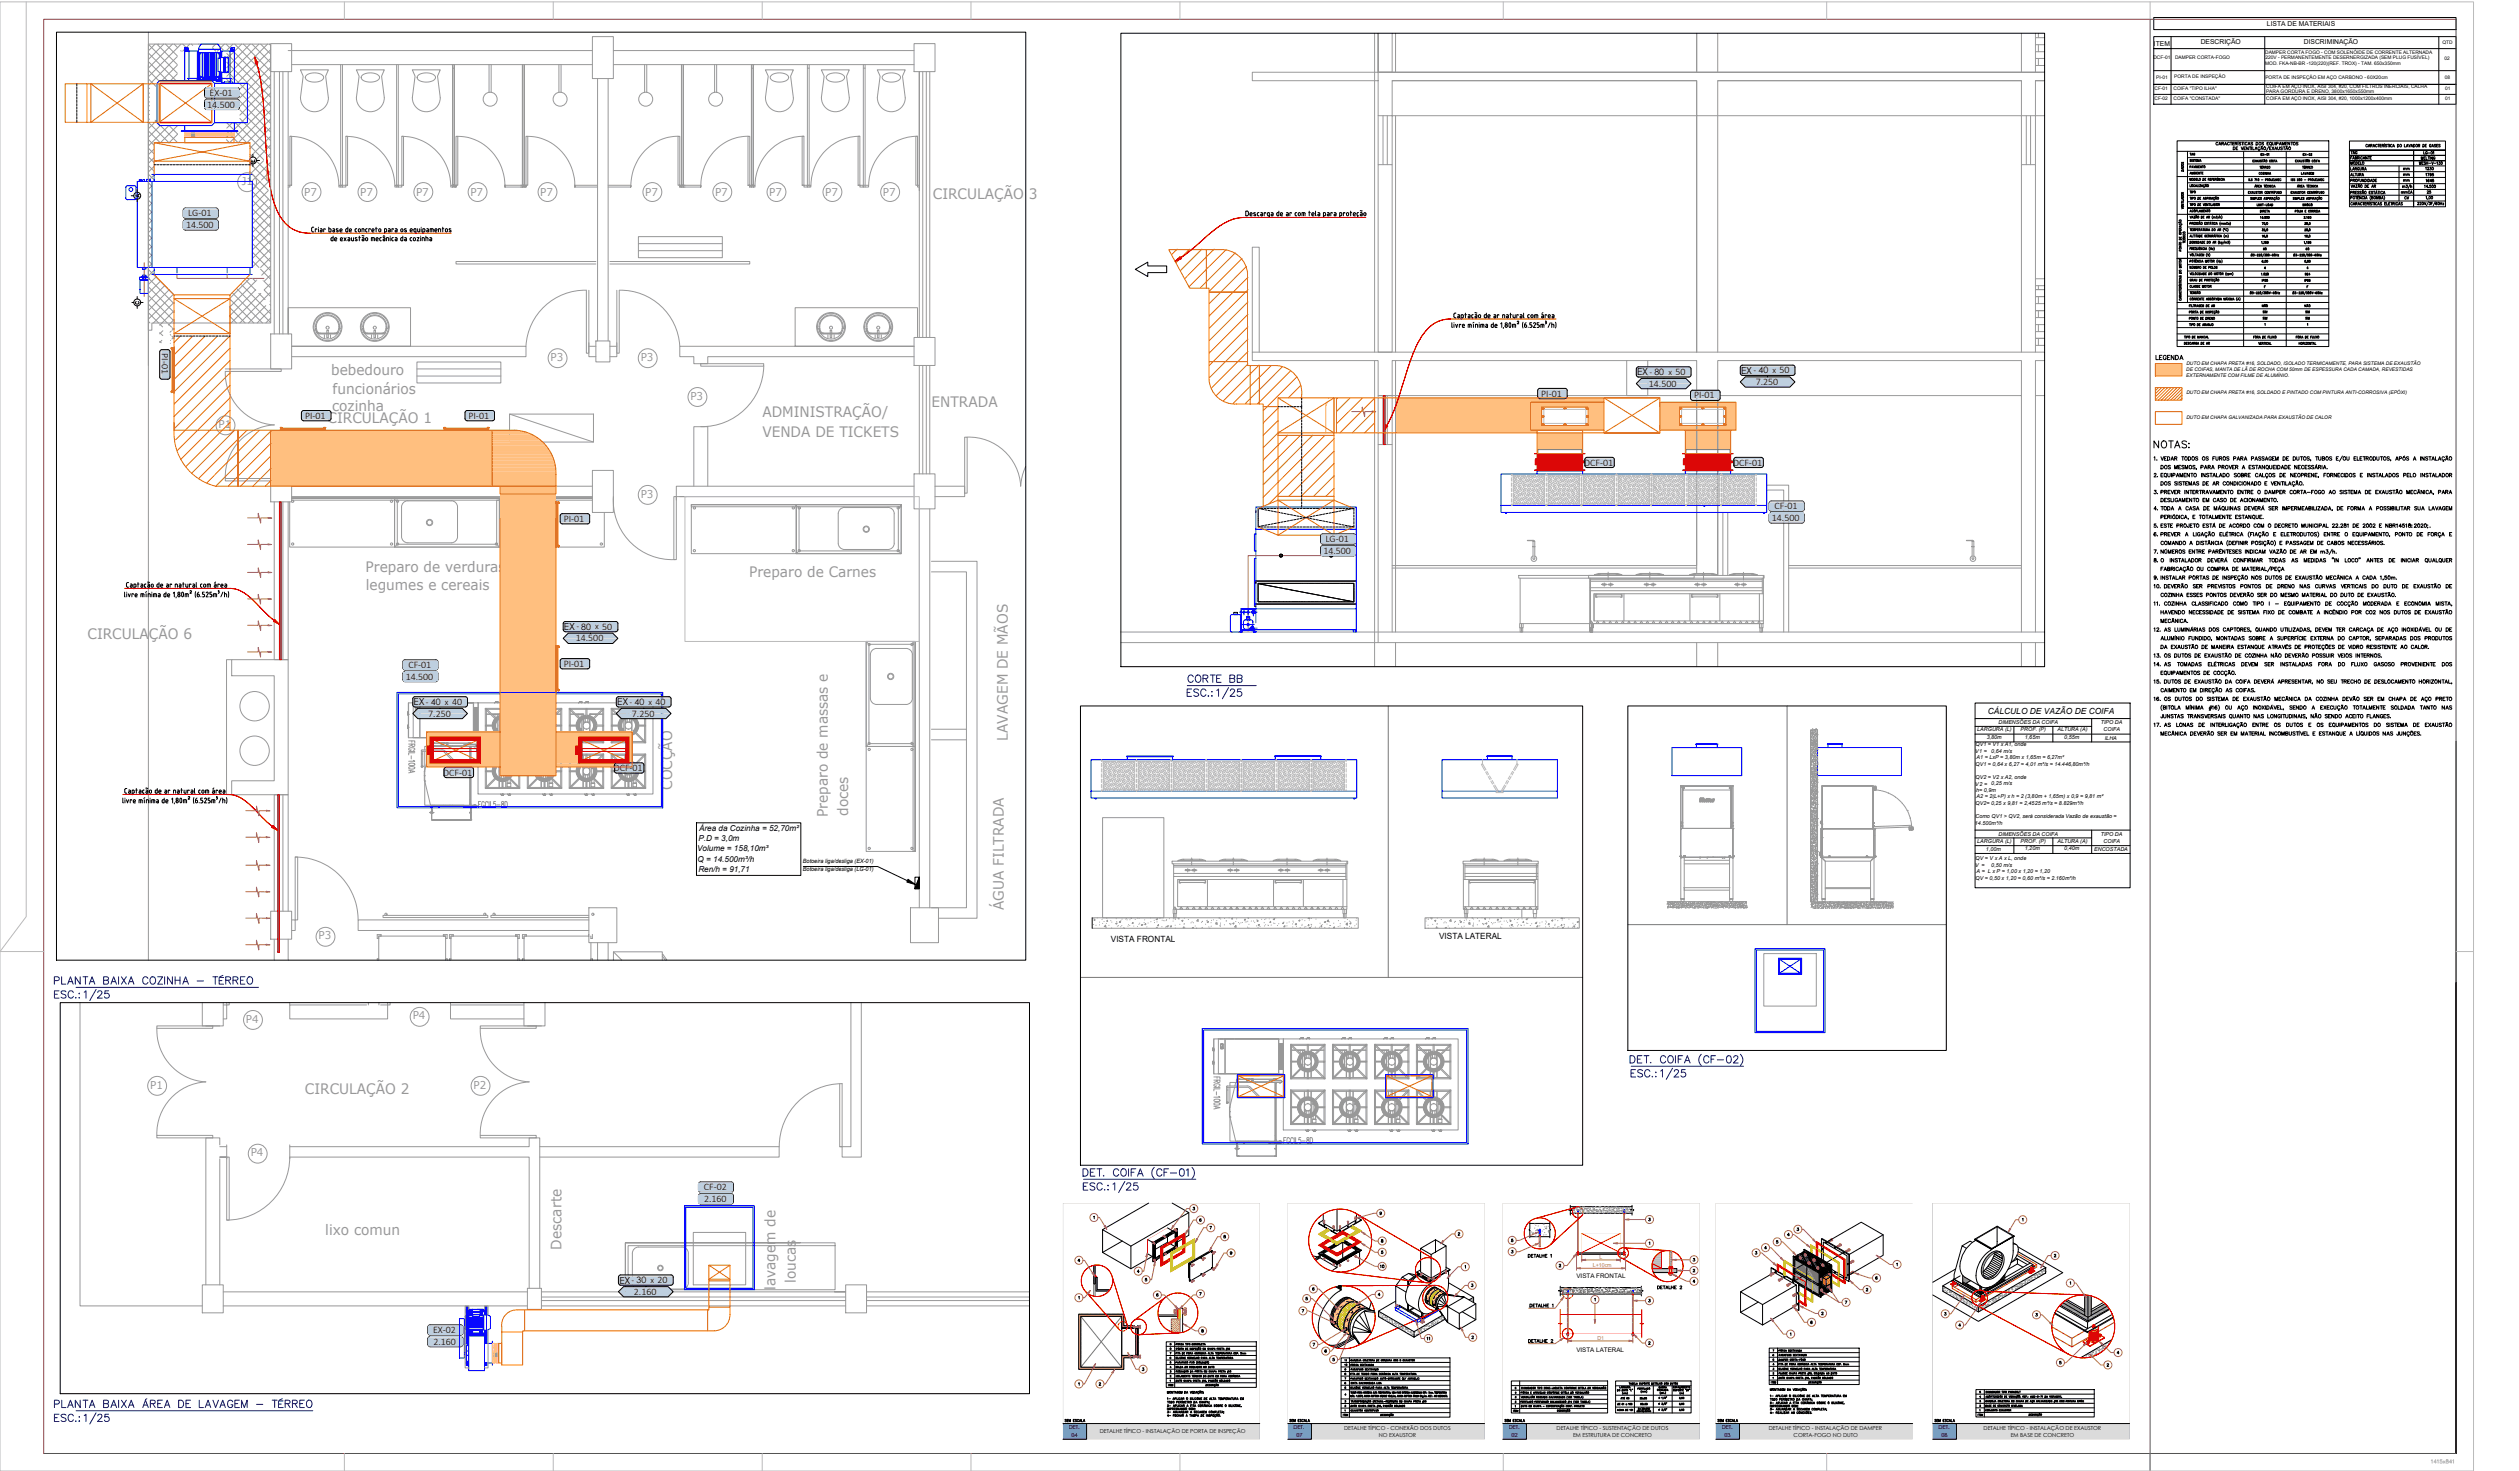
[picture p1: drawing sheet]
<svg xmlns="http://www.w3.org/2000/svg" width="1441mm" height="841mm" viewBox="0 0 1441 841" stroke-linecap="round" stroke-linejoin="round" font-family="sans-serif">
<defs><g id="words">
<g font-size="8.3" fill="#989898">
<text x="534" y="114">CIRCULAÇÃO 3</text>
<text x="189" y="214">bebedouro</text>
<text x="190" y="225">funcionários</text>
<text x="533" y="233">ENTRADA</text>
<text x="190" y="235">cozinha</text>
<text x="436" y="239">ADMINISTRAÇÃO/</text>
<text x="187" y="242">CIRCULAÇÃO 1</text>
<text x="436" y="250">VENDA DE TICKETS</text>
<text x="209" y="327">Preparo de verduras,</text>
<text x="429" y="330">Preparo de Carnes</text>
<text x="209" y="337">legumes e cereais</text>
<text x="50" y="365">CIRCULAÇÃO 6</text>
<text x="576" y="423" transform="rotate(-90 576 423)">LAVAGEM DE MÃOS</text>
<text x="385" y="452" transform="rotate(-90 385 452)">COCÇÃO</text>
<text x="474" y="467" transform="rotate(-90 474 467)">Preparo de massas e</text>
<text x="485" y="466" transform="rotate(-90 485 466)">doces</text>
<text x="574" y="520" transform="rotate(-90 574 520)">ÁGUA FILTRADA</text>
<text x="174" y="625">CIRCULAÇÃO 2</text>
<text x="186" y="706">lixo comun</text>
<text x="321" y="714" transform="rotate(-90 321 714)">Descarte</text>
<text x="444" y="738" transform="rotate(-90 444 738)">lavagem de</text>
<text x="455" y="733" transform="rotate(-90 455 733)">loucas</text>
</g>
<g font-size="6.2" fill="#989898">
<text x="138" y="106">J1</text>
<text x="174" y="112">P7</text>
<text x="206" y="112">P7</text>
<text x="238" y="112">P7</text>
<text x="269" y="112">P7</text>
<text x="309" y="112">P7</text>
<text x="369" y="112">P7</text>
<text x="409" y="112">P7</text>
<text x="440" y="112">P7</text>
<text x="472" y="112">P7</text>
<text x="505" y="112">P7</text>
<text x="315" y="206">P3</text>
<text x="367" y="206">P3</text>
<text x="395" y="228">P3</text>
<text x="125" y="245">P1</text>
<text x="367" y="284">P3</text>
<text x="182" y="537">P3</text>
<text x="141" y="585">P4</text>
<text x="236" y="583">P4</text>
<text x="86" y="622">P1</text>
<text x="271" y="622">P2</text>
<text x="143" y="661">P4</text>
</g>
<g font-size="5.7">
<text x="120" y="55">EX-01</text>
<text x="119" y="61">14.500</text>
<text x="108" y="124">LG-01</text>
<text x="106" y="130">14.500</text>
<text x="93" y="202" transform="rotate(90 93 202)">PI-01</text>
<text x="943" y="221">14.500</text>
<text x="1004" y="220">7.250</text>
<text x="882" y="227">PI-01</text>
<text x="969" y="228">PI-01</text>
<text x="174" y="239">PI-01</text>
<text x="268" y="239">PI-01</text>
<text x="906" y="266">DCF-01</text>
<text x="991" y="266">DCF-01</text>
<text x="1015" y="291">CF-01</text>
<text x="322" y="298">PI-01</text>
<text x="1014" y="298">14.500</text>
<text x="758" y="310">LG-01</text>
<text x="757" y="317">14.500</text>
<text x="329" y="367">14.500</text>
<text x="234" y="382">CF-01</text>
<text x="322" y="381">PI-01</text>
<text x="232" y="389">14.500</text>
<text x="375" y="403">40</text>
<text x="245" y="410">7.250</text>
<text x="361" y="410">7.250</text>
<text x="254" y="443">DCF-01</text>
<text x="351" y="441">DCF-01</text>
<text x="403" y="680">CF-02</text>
<text x="403" y="687">2.160</text>
<text x="363" y="740">2.160</text>
<text x="248" y="762">EX-02</text>
<text x="248" y="769">2.160</text>
</g>
<g font-size="5.6">
<text x="936" y="215">EX</text>
<text x="996" y="214">EX- 40 x 50</text>
<text x="323" y="360">EX- 80 x 50</text>
<text x="237" y="403">EX- 40 x 40</text>
<text x="353" y="403">EX- 40 x</text>
<text x="354" y="734">EX</text>
</g>
<g font-size="5">
<text x="944" y="214">- 80 x 50</text>
<text x="361" y="733">- 30 x 20</text>
</g>
<g font-size="4.9">
<text x="635" y="539">VISTA FRONTAL</text>
<text x="823" y="537">VISTA LATERAL</text>
</g>
<text font-size="4.8" x="1137" y="408">CÁLCULO DE VAZÃO DE COIFA</text>
<g font-size="4.7">
<text x="400" y="475">Área da Cozinha = 52,70m²</text>
<text x="400" y="481">P.D = 3,0m</text>
<text x="399" y="487">Volume = 158,10m³</text>
<text x="399" y="493">Q = 14.500m³/h</text>
<text x="399" y="498">Ren/h = 91,71</text>
</g>
<g font-size="3.9">
<text x="1297" y="15">LISTA DE MATERIAIS</text>
<text x="1232" y="26">ITEM</text>
<text x="1259" y="25">DESCRIÇÃO</text>
<text x="1318" y="25">DISCRIMINAÇÃO</text>
</g>
<g font-size="3.6">
<text x="902" y="731">VISTA FRONTAL</text>
<text x="902" y="773">VISTA LATERAL</text>
</g>
<g font-size="3.4">
<text x="459" y="494">Botoeira liga/desliga (EX-01)</text>
<text x="459" y="498">Botoeira liga/desliga (LG-01)</text>
</g>
<g font-size="3.1">
<text x="1143" y="414">DIMENSÕES DA COIFA</text>
<text x="1202" y="414">TIPO DA</text>
<text x="1131" y="418">LARGURA (L)</text>
<text x="1156" y="418">PROF. (P)</text>
<text x="1177" y="418">ALTURA (A)</text>
<text x="1203" y="418">COIFA</text>
<text x="1136" y="423">3,80m</text>
<text x="1158" y="422">1,65m</text>
<text x="1181" y="422">0,55m</text>
<text x="1204" y="423">ILHA</text>
<text x="1130" y="431">V1 =</text>
<text x="1130" y="427">QV1 = V1 x A1, onde</text>
<text x="1139" y="430">0,64 m/s</text>
<text x="1130" y="438">QV1 = 0,64 x 6,27 = 4,01 m³/s = 14.446,80m³/h</text>
<text x="1131" y="434">A1 = LxP = 3,80m x 1,65m = 6,27m²</text>
<text x="1130" y="449">V2 =</text>
<text x="1130" y="445">QV2 = V2 x A2, onde</text>
<text x="1139" y="449">0,25 m/s</text>
<text x="1130" y="453">h= 0,9m</text>
<text x="1130" y="460">QV2= 0,25 x 9,81 = 2,4525 m³/s = 8.829m³/h</text>
<text x="1131" y="456">A2 = 2(L+P) x h = 2 (3,80m + 1,65m) x 0,9 = 9,81 m²</text>
<text x="1130" y="468">Como QV1 &gt; QV2, será considerada Vazão de exaustão =</text>
<text x="1130" y="472">14.500m³/h</text>
<text x="1143" y="478">DIMENSÕES DA COIFA</text>
<text x="1202" y="478">TIPO DA</text>
<text x="1131" y="482">LARGURA (L)</text>
<text x="1156" y="482">PROF. (P)</text>
<text x="1177" y="482">ALTURA (A)</text>
<text x="1203" y="482">COIFA</text>
<text x="1130" y="492">QV = V x A x L, onde</text>
<text x="1136" y="486">1,00m</text>
<text x="1158" y="486">1,20m</text>
<text x="1181" y="486">0,40m</text>
<text x="1198" y="487">ENCOSTADA</text>
<text x="1130" y="496">V =</text>
<text x="1139" y="496">0,50 m/s</text>
<text x="1130" y="503">QV = 0,50 x 1,20 = 0,60 m³/s = 2.160m³/h</text>
<text x="1131" y="499">A = L x P = 1,00 x 1,20 = 1,20</text>
<text x="611" y="817">DET.</text>
<text x="613" y="821">04</text>
<text x="629" y="819">DETALHE TÍPICO - INSTALAÇÃO DE PORTA DE INSPEÇÃO</text>
<text x="740" y="817">DET.</text>
<text x="742" y="821">07</text>
<text x="769" y="818">DETALHE TÍPICO - CONEXÃO DOS DUTOS</text>
<text x="789" y="822">NO EXAUSTOR</text>
<text x="863" y="817">DET.</text>
<text x="865" y="821">02</text>
<text x="890" y="817">DETALHE TÍPICO - SUSTENTAÇÃO DE DUTOS</text>
<text x="900" y="822">EM ESTRUTURA DE CONCRETO</text>
<text x="985" y="817">DET.</text>
<text x="986" y="821">03</text>
<text x="1012" y="817">DETALHE TÍPICO - INSTALAÇÃO DE DAMPER</text>
<text x="1026" y="822">CORTA-FOGO NO DUTO</text>
<text x="1109" y="817">DET.</text>
<text x="1111" y="821">08</text>
<text x="1135" y="817">DETALHE TÍPICO - INSTALAÇÃO DE EXAUSTOR</text>
<text x="1150" y="822">EM BASE DE CONCRETO</text>
</g>
<g font-size="3.1" fill="#b85c5c">
<text x="915" y="720">L</text>
<text x="911" y="724">L+10cm</text>
<text x="914" y="766">D1</text>
</g>
<g font-size="2.8">
<text x="1397" y="25">QTD</text>
<text x="1232" y="34">DCF-01</text>
<text x="1244" y="34">DAMPER CORTA-FOGO</text>
<text x="1296" y="31">DAMPER CORTA FOGO - COM SOLENÓIDE DE CORRENTE ALTERNADA</text>
<text x="1296" y="34">220V - PERMANENTEMENTE DESERNERGIZADA (SEM PLUG FUSÍVEL)</text>
<text x="1398" y="35">02</text>
<text x="1296" y="37">MOD. FKA-NB-BR -120(220)(REF. TROX) - TAM. 650x350mm</text>
<text x="1233" y="45">PI-01</text>
<text x="1244" y="45">PORTA DE INSPEÇÃO</text>
<text x="1296" y="45">PORTA DE INSPEÇÃO EM AÇO CARBONO - 60X20cm</text>
<text x="1399" y="45">08</text>
<text x="1233" y="51">CF-01</text>
<text x="1243" y="51">COIFA &quot;TIPO ILHA&quot;</text>
<text x="1296" y="53">PARA GORDURA E DRENO, 3800x1650x550mm</text>
<text x="1296" y="50">COIFA EM AÇO INOX, AISI 304, #20, COM FILTROS INERCIAIS, CALHA</text>
<text x="1399" y="51">01</text>
<text x="1233" y="57">CF-02</text>
<text x="1243" y="57">COIFA &quot;CONSTADA&quot;</text>
<text x="1296" y="57">COIFA EM AÇO INOX, AISI 304, #20, 1000x1200x400mm</text>
<text x="1399" y="57">01</text>
<text x="1251" y="209">DUTO EM CHAPA PRETA #16, SOLDADO, ISOLADO TERMICAMENTE, PARA SISTEMA DE EXAUSTÃO</text>
<text x="1251" y="212">DE COIFAS, MANTA DE LÃ DE ROCHA COM 50mm DE ESPESSURA CADA CAMADA, REVESTIDAS</text>
<text x="1251" y="216">EXTERNAMENTE COM FILME DE ALUMÍNIO.</text>
<text x="1251" y="225">DUTO EM CHAPA PRETA #16, SOLDADO E PINTADO COM PINTURA ANTI-CORROSIVA (EPÓXI)</text>
<text x="1251" y="240">DUTO EM CHAPA GALVANIZADA PARA EXAUSTÃO DE CALOR</text>
</g>
</g></defs>
<!-- layer: PDF_Vac-Arquitetura -->
<g fill="none" stroke="#989898" stroke-width=".57">
<path d="M85 18v531M155 25h12v16h-12zM165 29h174M167 37h172M195 37v70M196 37v70M204 40h16l-2 4 2 12a8 8 0 0 1-8 8 8 8 0 0 1-8-8l1-12zM227 37v70M228 37v70M236 40h16l-2 4 2 12a8 8 0 0 1-8 8 8 8 0 0 1-8-8l1-12zM259 39h1M260 37v70h1v-29h1v28h-1v1v-1h-3v1h2z"/>
<path d="M280 37v16M281 37v16M320 37v16M321 37v16M339 21h12v24h-12zM351 29h172M351 37h172M369 37v16M370 37v16M390 37v70v-70M409 37v16M410 37v16"/>
<path d="M430 37v70h-1v-1h3v1h-2zM430 39h1M438 40h16l-2 4 2 12a8 8 0 0 1-8 8 8 8 0 0 1-8-8l1-12zM462 39h1M462 37v70M463 37v70M494 39h1M494 37v70M495 37v70M157 41v150M160 41v150M162 41v150"/>
<path d="M165 41v150v-15h70v22h-68h134v6h-134M172 56a8 8 0 0 0 8 8 8 8 0 0 0 8-8l-2-12 2-4h-16l1 4-1 12M176 43a7 7 0 0 1 9 1 7 7 0 0 1-10 0zM207 43a7 7 0 0 1 10 1 7 7 0 0 1-10 0zM239 43a7 7 0 0 1 10 1 7 7 0 0 1-10 0zM342 45v150M348 45v150M442 43a7 7 0 0 1 9 1 7 7 0 0 1-10 0zM470 56a8 8 0 0 0 8 8 8 8 0 0 0 8-8l-2-12 2-4h-16l1 4-1 12M473 43a7 7 0 0 1 10 1 7 7 0 0 1-10 0zM502 56a8 8 0 0 0 8 8 8 8 0 0 0 8-8l-2-12 2-4h-16l1 4-1 12M505 43a7 7 0 0 1 10 1 7 7 0 0 1-10 0z"/>
<path d="M528 41v152M530 41v152M532 41v152M166 78a28 28 0 0 1 28 28M166 78h1v28h-1zM198 78a28 28 0 0 1 28 28M198 78h1v28h-1zM230 78a28 28 0 0 1 28 28M230 78h1v28h-1zM262 78a28 28 0 0 1 27 29v-1v1h12v-1h-12M302 78a28 28 0 0 1 27 29v-1v1h13M388 78a28 28 0 0 0-27 28"/>
<path d="M428 78h1v29v-1h-1zM428 78a28 28 0 0 0-27 28M459 78h1v28h-1zM460 78a28 28 0 0 0-28 28M491 78h1v28h-1zM492 78a28 28 0 0 0-28 28M525 78a28 28 0 0 0-28 28M165 106h1v1h-1M194 106h2v1h-2zM195 106h1M196 106h2v1h-2zM226 106h2v1h-2z"/>
<path d="M227 106h1M228 106h2v1h-2zM259 107v-70v70M259 106v1M298 106h3M298 107h2v-70v70h1v-29h1v28h-1v1M299 107v-70v70M299 106v1M329 106h13M348 106h13v1v-1v1h-13M389 106h12v1v-1v1h-12zM389 106h3"/>
<path d="M389 107v-1h-1v-28h1v29h3M390 106h1h-1M391 107v-70v70M391 106v1M431 107v-70v70M431 106v1M460 106h2v1h-2zM462 106h2v1h-2zM462 106h1M492 106h2v1h-2zM494 106h3v1h-3zM526 109v-68v152"/>
<path d="M365 135h48v12h-48zM365 139h48M341 150h-80v1h80M349 150h80v1h-80M365 143h48M337 166v36h-2v-36a34 34 0 0 0-34 32M353 166v36h1v-36a34 34 0 0 1 35 32M155 191h12v20h-12zM180 187a7 7 0 0 1 7-7 7 7 0 0 1 7 7M180 188h.1M180 187h.1M182 191l-1-1 1 1"/>
<path d="M182 191h1M183 191h9zM183 182a6 6 0 0 1 8 0 6 6 0 0 1 1 8h-9a4 4 0 0 1-2-6zM186 191v2M187 189h1v4h-1zM189 191v2M193 191h-1M193 190v1v-1M194 188h.1M194 188a7 7 0 0 1-7 6 7 7 0 0 1-6-6v2M194 187v1M194 187h.1"/>
<path d="M207 188h.1M207 187h.1M207 187a7 7 0 0 1 7-7 7 7 0 0 1 7 7M209 191l-1-1 1 1M209 191h1M209 183a6 6 0 0 1 9-1 6 6 0 0 1 1 8h-9a4 4 0 0 1-2-6zM210 191h9zM213 191v2M214 189h1v4h-1zM216 191v2M220 191h-1M220 190v1v-1"/>
<path d="M221 188h.1M221 188a7 7 0 0 1-7 6 7 7 0 0 1-6-6v2M221 187h.1M221 187v1M337 196v8h4M337 198h4M341 195h8v12h-8zM349 198h4M353 196v8h-4M468 187a7 7 0 0 1 8-7 7 7 0 0 1 6 8M468 188h1M468 187h.1"/>
<path d="M469 188v2M469 190l1 1-1-1M470 191h1M471 191h9zM471 182a6 6 0 0 1 8 0 6 6 0 0 1 1 8h-9a4 4 0 0 1-2-6zM474 191v2M475 189h1v4h-1zM477 191v2M481 191v-1v1M481 191h-1M482 188h.1M482 188a7 7 0 0 1-7 6 7 7 0 0 1-6-6"/>
<path d="M482 187h.1M495 188h.1M495 187h.1M495 187a7 7 0 0 1 7-7 7 7 0 0 1 7 7M496 190l1 1-1-1M497 191h1M498 191h9zM498 182a6 6 0 0 1 8 0 6 6 0 0 1 1 8h-9a4 4 0 0 1-2-6zM501 191v2M502 189h1v4h-1zM504 191v2M508 191v-1v1"/>
<path d="M508 191h-1M509 188h.1M509 188a7 7 0 0 1-7 6 7 7 0 0 1-6-6v2M509 187v1M509 187h.1M523 193h12v16h-12zM525 193v-17h-70v22h68h-134v6h8v4h8v-4h118M129 211h32v1h-32a30 30 0 0 0 28 31 30 30 0 0 0-28 31M239 207h48v12h-48zM239 215h48M239 211h48M401 208h36v1h-36z"/>
<path d="M437 209a35 35 0 0 1-36 35M526 209v62M528 209v62M530 209v62M532 209v62M291 237h48v16h-48zM291 237l48 16M405 244h-8v34M405 244v34M155 275h12v12h-12zM161 274h-32v1h32M165 273v2h-8"/>
<path d="M167 278h172M339 269h12v24h-12zM523 278h-136v8M523 271h12v20h-12zM535 278h17v6h-17M587 267l-2 4-1 7M157 287v90h8v-90M160 287v90M161 294v1M162 287v90M167 286h59v-1h-59h59v28h-60v-26M167 284h172"/>
<path d="M226 285v1h60v-1h-60h60v28h-60zM226 286h1v25h57v-25h2v27h-60zM231 287l2-1h25a4 4 0 0 1 4 4v17a4 4 0 0 1-4 3h-25a4 4 0 0 1-3-3v-17zM339 286h-53v-1h53h-53v28h60v-20M351 284a34 34 0 0 0 35 36M387 284h-2v36h2v-36h136M389 284h4M395 289v1h61v-1h-61h61v28h-61zM456 289h60h-60v1h60v-1v28h-60zM456 290h1v25h57v-25h2v27h-60zM508 290h-25a4 4 0 0 0-3 4v17a4 4 0 0 0 3 3h25M508 290a4 4 0 0 1 4 4v17a4 4 0 0 1-4 3"/>
<path d="M526 291v228M532 291v228M227 311l-1 2M284 311l2 2M457 315l-1 2M514 315l2 2M533 321h26v204h-22M533 327h20v192h-20M496 367h27h-1v60h1v-60v60h-27zM496 367h26v1h-25v57h25v2h-26zM496 367l1 1M501 371h17a4 4 0 0 1 4 3"/>
<path d="M502 371a4 4 0 0 0-4 3v25a4 4 0 0 0 4 4M522 374v25M522 399a4 4 0 0 1-4 4h-17M233 408h.1M233 415h.1M233 415v1M233 416h.1M233 407v1M233 416l1-1v2l-1-1M233 408v1M233 407l1 2h-1M233 409h.1"/>
<path d="M233 416l1 1zM233 415h1M233 407h1M233 407l1 2-1-1M233 407h.1M234 402h2v20h-2zM234 402v20M236 402h1M238 405v2zM238 407v1M238 406v1h1h-1M238 407l1 1z"/>
<path d="M238 405h1zM238 407h.1M238 405h.1M238 402h-1h1M239 407h.1M239 405h.1M239 405v2zM239 407v1M239 402h-1h1M240 402v20M245 402h-6h6M271 402v20"/>
<path d="M271 402h3v20h-3zM271 402h-26h26M271 405h1M271 406h2zM271 413h2zM271 417h2zM271 409h2zM271 405h2zM271 415h2M271 414h2M271 410h2M271 416h2"/>
<path d="M271 411h2M271 412h2M271 418h2M271 419h2M271 408h2M271 407h2M271 406h2M271 419h.1M271 409h2M271 415h.1M271 418h.1M272 404v1"/>
<path d="M272 419h.1M272 405h.1M272 419h1zM272 404l1 1h-1M272 419h-1h2M272 405v1M272 406v2M272 408h.1M272 409v1M272 411h.1M272 411v2M272 413v1"/>
<path d="M272 414v3M272 417v1M272 418v1M273 405v1M273 406v2M273 408h.1M273 409v1M273 411h.1M273 411v2M273 413v1M273 414v3M273 417v1"/>
<path d="M273 418v1M273 419h.1M273 405h.1M273 412h-2M273 414h-2M273 415h.1M273 416h-2M273 418h.1M273 418h-2M273 411h-2M273 408h-2M273 407h-2"/>
<path d="M273 406h-2M273 405h-2M273 410h-2M278 405v1zM278 405l1 1h-1M278 405v10M278 415v9M278 405h9M278 408h3M278 406v9M278 415h5h-5zM278 415h.1"/>
<path d="M278 406l6 6M279 406h8v4M279 406l5 5M281 408h4h-4M282 415l1 4M282 414h.1M282 416h.1M282 413h.1M282 417h.1M282 415h.1M282 414h1M282 415v1"/>
<path d="M282 416h1M282 412h.1M283 413l-1 1M283 414h.1M283 413h.1M283 413v1M283 416v1M283 418h.1M283 415h.1M283 415h-1M283 417h.1M283 415v1"/>
<path d="M283 416h.1M283 416h-1M283 412h.1M283 402h.1M283 412v1M283 411l-1 3M283 417v1M283 408v2M283 412h1M284 417h.1M284 413h.1M283 411h1"/>
<path d="M283 401v1M283 417l1 1M283 418h1M284 401l-1 1M284 401l1 1M284 418l-1 1M284 419l3 2M284 412h.1M284 412h-1M284 401h.1M284 418h.1M284 411l-1 1"/>
<path d="M284 401l1 1-1-1-1 1M284 418h-1M284 411h.1M284 419h.1M284 418l-6 6 6-6M284 417h1M284 418l1 1M284 411v1M284 411h1M284 419h1M284 420h.1M285 418h.1"/>
<path d="M284 408v2M284 412v5M285 419h.1M285 419h-1M285 417v1M285 417h-1h1M285 417h.1M285 402h.1M285 411h-1M285 411h.1M285 410h.1M285 410v1"/>
<path d="M285 420h.1M285 419h1M285 419l1 1M285 420h1zM285 408h.1M285 411v7M286 419h.1M286 419v1M286 419h-1M286 420h.1M286 409l-1-1v1M286 411h.1"/>
<path d="M286 411v3M286 416v2M286 410h.1M286 410h-1M286 409h.1M286 413h.1M286 411v2M286 420h1M286 419l1 1M287 419h.1M286 410h1M287 410h-1"/>
<path d="M287 410h.1M287 420h.1M287 413h1M287 409h.1M287 411h.1M287 411v2M287 402v-1l1 1M287 402h.1M287 401h.1M287 401v1M287 405h1v1h-1zM287 420v4h1v-4"/>
<path d="M287 410h1M287 409l-3 1M287 401v1l1-1v1M288 419h.1M287 401l2 1M288 401h.1M288 417h-1M288 410h.1M288 420h.1M288 405h9M288 409l3 1M288 420h-1"/>
<path d="M288 411h.1M288 409h.1M288 411v2M288 410h1M288 420h1M289 419h.1M289 420h.1M289 420h-1M289 409h.1M289 410h.1M289 411h.1M289 411v2"/>
<path d="M289 413h.1M289 419v1M289 408v1zM289 411v7M289 410h1M290 420h.1M289 408h.1M289 410l1 1M290 419h.1M290 419v1M290 419h-1M290 410h-1"/>
<path d="M290 419l-1 1M290 410h.1M290 411h.1M290 410v1M290 412h.1M291 410h.1M290 418h.1M290 411h1M290 419h1M291 411h-1M291 411h.1M291 419h-1"/>
<path d="M291 419h.1M291 412h.1M291 418v1M291 418h.1M291 418l6 7M291 417h.1M291 412h1M291 413h.1M291 418l5 6h-8v1h-1v-1h-8l-1 1M291 418h1M291 411l1 1M291 411v1"/>
<path d="M292 419l-4 2M292 412h-1M292 418h-1M292 412h.1M292 416h.1M292 417h.1M292 418h.1M292 412v1M292 411h-1M292 411h.1M292 414h.1M292 413h.1"/>
<path d="M292 415h.1M292 417v1M292 411l1 3M292 417l-1 1M292 413v1M292 416v1M292 415h5M293 417h.1M292 414h1M292 414v1M292 416h1M292 415h1"/>
<path d="M292 413l1 1M293 413h.1M293 414h.1M293 416h-1M293 414h-1M293 416h.1M293 415h-1M293 415h.1M293 415v1M293 415l-1 4M294 408h-4h4M294 408h3"/>
<path d="M296 406l-5 5v1M296 406h-8v4M297 406l-6 6M297 406v9M297 415v9M297 405l-1 1zM297 405v1M297 405v10M302 405v1zM302 405l1 1h-1M302 405v10M302 415v9"/>
<path d="M302 405h9M302 408h3M302 406v9M302 415h5h-5zM302 415h.1M302 406l6 6M303 406h8v4M303 406l5 5M305 408h4h-4M306 415l1 4M306 414h.1M306 416h.1"/>
<path d="M306 413h.1M306 417h.1M306 415h.1M306 414h1M306 415v1M306 416h1M306 412h.1M307 418h.1M307 413l-1 1M307 414h.1M307 413v1M307 413h.1"/>
<path d="M307 416v1M307 415h.1M307 415h-1M307 417h.1M307 415v1M307 416h-1M307 416h.1M307 412h.1M307 414h-1M307 402h.1M307 402l1-1 1 1M307 412v1"/>
<path d="M307 411l-1 3M307 417v1M307 408v2M308 413h.1M307 412h1M307 411h.1M308 417h.1M307 401v1M307 417l1 1M307 401l2 1M307 418h1M307 401h.1"/>
<path d="M307 418v1M308 419l3 2M308 412h.1M308 412h-1M308 401h.1M308 418h.1M308 401l-1 1M308 411l-1 1M308 418h-1M308 401l1 1M308 411h.1M308 419h.1"/>
<path d="M308 418l-6 6 6-6M309 412h.1M308 417h1M308 418l1 1M308 411v1M308 411h1M308 419h1M308 420h.1M309 417v1M309 419h.1M309 418h.1M309 408v2"/>
<path d="M309 412v5M309 411h-1M309 419h-1M309 417h-1h1M309 402h.1M309 417h.1M309 411h.1M309 410h.1M309 410v1M309 420h.1M309 419h1M310 419h.1"/>
<path d="M309 410h1M309 419l1 1M310 408v1zM310 408h.1M310 420h.1M310 419v1M310 419h-1M310 411h.1M310 411v7M310 410h-1M310 410h.1M310 409h.1"/>
<path d="M310 413h.1M310 411v2M310 420h1M310 419h1zM310 410h1M311 410h-1M311 410h.1M311 420h.1M311 409h.1M311 413h1M311 420h-1M311 411h.1"/>
<path d="M311 411v2M311 419h.1M311 402h2M311 402h.1M311 401v1M311 405h1v1h-1zM311 420v4h1v-4M311 401h.1M311 410h1M311 409l-3 1M312 419h.1M311 401l2 1-1-1-1 1"/>
<path d="M312 401h.1M312 417h-1M312 420h.1M312 411h.1M312 410h.1M312 405h9M312 409l3 1M312 420h-1M312 409h.1M312 411v2M312 410h1M312 420h1"/>
<path d="M313 402h-1M313 420h.1M313 420h-1M313 409h.1M313 402h.1M313 419h.1M313 410h.1M313 411h.1M313 411v2M313 413h.1M313 419v1M313 408v1z"/>
<path d="M313 411v7M313 410h1M314 420h.1M313 410l1 1M313 408h.1M314 419v1M314 419h-1M314 419h.1M314 410h-1M314 419l-1 1M314 410h.1M314 411h.1"/>
<path d="M314 410v1M314 410l1 1M314 412h.1M315 410h.1M314 418h.1M314 411h1M315 411h.1M315 419h.1M315 411h-1M315 419h-1M315 412h.1M315 418v1"/>
<path d="M315 418h.1M315 418l6 7M315 417h.1M315 418l5 6h-8v1h-1v-1h-8l-1 1M315 413h.1M315 412h1M315 418h1M315 411l1 1M315 411v1M316 419l-4 2M316 412h-1M316 418h-1"/>
<path d="M316 412h.1M316 413h.1M316 416h.1M316 417h.1M316 418h.1M316 412v1M316 411h-1M316 411h.1M316 414h.1M316 415h.1M316 417v1M316 411l1 3"/>
<path d="M316 417l-1 1M316 413v1M316 416v1M317 417h.1M316 415h5h-5M316 416h1M316 414v1M316 415h1M316 413l1 1M317 413h.1M316 414h1M317 414h-1"/>
<path d="M317 414h.1M317 416h-1M317 416h.1M317 415h-1M317 415h.1M317 415v1M317 415l-1 4M318 408h-4h4M318 408h3M320 406l-5 5v1M320 406h-8v4M321 406l-6 6"/>
<path d="M321 406v18v1v-1M321 405l-1 1zM321 405v1M321 405v10M321 415v9M326 405l1 1zM326 405v1M326 405v10M326 415v9M326 405h9M326 406v9v9v1v-1M326 408h3"/>
<path d="M326 415h5h-5zM326 406l6 6M327 406h8v4M327 406l5 5M329 408h4h-4M330 415l1 4M330 414h.1M330 416h.1M330 413h.1M330 417h.1M330 415h.1M330 414h1"/>
<path d="M330 415v1M330 412h.1M330 416h1M331 416h.1M331 418h.1M331 413l-1 1M331 414h.1M331 413v1M331 413h.1M331 416v1M331 415h.1M331 415h-1"/>
<path d="M331 417h.1M331 415v1M331 416h-1M331 412h.1M331 402h.1M331 412v1M331 411l-1 3M331 408v2M331 417v1M331 412h1M332 417h.1M332 413h.1"/>
<path d="M331 411h1M331 419h.1M331 401v1M331 417l1 1M331 418h1M332 401l-1 1M332 401l1 1M332 418l-1 1M332 419l3 2M332 412h.1M332 412h-1M332 401h.1"/>
<path d="M332 418h.1M332 411l-1 1M332 418h-1M332 401l1 1-1-1-1 1M332 411h.1M332 418l-6 6 6-6M332 419h.1M332 417h1M332 418l1 1M332 411v1M332 419h1M332 420h.1"/>
<path d="M333 418h.1M332 408v2M332 412v5M333 419h.1M333 419h-1M333 417v1M333 417h-1h1M333 417h.1M333 411h-1M333 411h.1M333 410h.1M333 410v1"/>
<path d="M333 402h.1M333 420h.1M333 419h1M334 419h.1M333 410h1M333 419l1 1M334 420h.1M334 408v1zM334 408h.1M334 419v1M334 419h-1M334 411h.1"/>
<path d="M334 411v7M334 410h-1M334 410h.1M334 409h.1M334 413h.1M334 411v2M334 420h1M334 419l1 1M335 419h.1M334 410h1M335 410h-1M335 410h.1"/>
<path d="M335 420h.1M335 413h1M335 409h.1M335 411h.1M335 411v2M335 402h.1M335 401v1M335 405h1v1h-1zM335 420v4h1v-4M335 401v1l1-1v1M335 401l1 1M335 410h1"/>
<path d="M335 409l-3 1M335 401h.1M336 419h.1M335 401l2 1M336 401h.1M336 417h-1M336 410h.1M336 420h.1M336 405h9M336 409l3 1M336 420h-1M336 411h.1"/>
<path d="M336 409h.1M336 411v2M336 402h.1M336 410h1M336 420h1M337 419h.1M337 420h.1M337 420h-1M337 402h-1M337 409h.1M337 410h.1M337 411h.1"/>
<path d="M337 411v2M337 413h.1M337 419v1M337 408v1zM337 411v7M337 410h1M338 420h.1M337 408h.1M337 410l1 1M338 419h.1M338 419v1M338 419h-1"/>
<path d="M338 410h-1M338 419l-1 1M338 410h.1M338 411h.1M338 410v1M338 410l1 1M338 412h.1M339 410h.1M338 418h.1M338 411h1M338 419h1M339 411h-1"/>
<path d="M339 411h.1M339 419h-1M339 419h.1M339 412h.1M339 418v1M339 418h.1M339 418l6 7M339 417h.1M339 413h1zM339 412h1M339 418l5 6h-8v1h-1v-1h-8l-1 1M339 418h1"/>
<path d="M339 411v1M339 411l1 1M340 419l-4 2M339 413h.1M340 416h.1M340 412h-1M340 418h-1M340 412h.1M340 417h.1M340 418h.1M340 412v1M340 411h-1"/>
<path d="M340 411h.1M340 414h.1M340 413h.1M340 415h.1M340 417l-1 1M340 411l1 3M340 412h1zM340 413v1M340 416v1M340 415h5M341 417h.1M340 414h1"/>
<path d="M340 416h1M340 415h1M340 414v1M340 413l1 1M341 414h.1M341 413h.1M341 414h-1M341 416h.1M341 416h-1M341 415h-1M341 415h.1M341 415v1"/>
<path d="M341 415l-1 4M342 408h-4h4M342 408h3M344 406l-5 5v1M344 406h-8v4M345 406l-6 6M345 406v9M345 415v9M345 405v1zM345 405l-1 1h1M345 405v10M350 405v1z"/>
<path d="M350 405l1 1h-1M350 405v10M350 415v9M350 405h9M350 408h3M350 406v9M350 406l6 6v-1M350 415h5h-5zM350 415h.1M351 406h8v4M351 406l5 5M353 408h4h-4"/>
<path d="M354 415l1 4M354 414h.1M354 416h.1M354 413h.1M354 417h.1M354 415h.1M354 414h1M354 415v1M354 416h1M354 412h.1M355 418h.1M355 416h.1"/>
<path d="M355 413l-1 1M355 414h.1M355 413v1M355 413h.1M355 416v1M355 415h.1M355 415h-1M355 417h.1M355 415v1M355 416h-1M355 412h.1M355 402l1-1 1 1"/>
<path d="M355 412v1M355 411l-1 3M355 417v1M355 408v2M355 402h.1M356 413h.1M355 411h.1M355 412h1M356 417h.1M355 401v1M355 417l1 1M355 418h1"/>
<path d="M355 401l2 1M355 401h.1M355 418v1M356 419l3 2M356 412h.1M356 412h-1M356 401h.1M356 418h.1M356 401l-1 1M356 411l-1 1M356 418h-1M356 401l1 1"/>
<path d="M356 411h.1M356 417h1M356 419h.1M356 418l1 1M356 419h1zM356 411h1M356 419h1M357 417v1M357 419h.1M357 418h.1M357 408v2M357 412v5"/>
<path d="M357 411h-1M357 419h-1M357 402h.1M357 417h.1M357 411h.1M357 410h.1M357 410v1M357 420h.1M357 419h1M358 419h.1M357 410h1M357 419l1 1"/>
<path d="M358 408v1zM358 408h.1M358 420h.1M358 419v1M358 419h-1M358 411v7M358 411h.1M358 410h-1M358 410h.1M358 409h.1M358 413h.1M358 411v2"/>
<path d="M358 420h1M358 419l1 1M358 419h1zM358 410h1M359 410h.1M359 410h-1M359 420h.1M359 409h.1M359 413h1M359 411h.1M359 411v2M359 419h.1"/>
<path d="M359 402h.1M359 401v1M359 405h1v1h-1zM359 420v4h1v-4M359 401l1 1M359 401h.1M359 410h1M359 409l-3 1M359 401l2 1-1-1-1 1v-1M360 419h.1M360 401h.1M360 417h-1"/>
<path d="M360 410h.1M360 420h.1M360 411h.1M360 405h9M360 409l4 1M360 420h-1M360 409h.1M360 411v2M360 402h.1M360 410h1M360 420h1M361 402h-1"/>
<path d="M361 420h.1M361 420h-1M361 409h.1M361 402h.1M361 419h.1M361 410h.1M361 411h.1M361 411v2M361 413h.1M361 419v1M361 408v1zM361 411v7"/>
<path d="M361 410h1M362 420h.1M361 410l1 1M361 408h.1M362 419h.1M362 419v1M362 419h-1M362 410h-1M362 419l-1 1M362 410h.1M362 411h.1M362 410v1"/>
<path d="M362 410l1 1M362 412h.1M363 410h.1M362 418h.1M362 411h1M363 411h.1M363 411h-1M363 419h-1M363 419h.1M363 412h.1M363 418v1M363 418h.1"/>
<path d="M363 417h.1M363 418l6 6-6-6zM363 413h.1M363 412h1M363 411l1 1M363 411v1M363 418h1M364 419l-4 2M364 412h-1M364 418h-1M364 412h.1M364 413h.1"/>
<path d="M364 416h.1M364 417h.1M364 418h.1M364 412v1M364 411h-1M364 411h.1M364 414h.1M364 415h.1M364 417l-1 1M364 411l1 3M364 413v1M364 416v1"/>
<path d="M365 417h.1M364 415h5h-5M364 416h1M364 414v1M364 415h1M364 413l1 1M365 413h.1M364 414h1M365 414h.1M365 414h-1M365 416h-1M365 416h.1"/>
<path d="M365 415h.1M365 415v1M365 415l-1 4M366 408h-4h4M366 408h3M368 406l1-1zM368 406l-5 5v1M368 406h-8v4M369 406l-6 6M369 415h.1M369 406v9M369 415v9"/>
<path d="M369 405v1M369 405v10M533 417h20M234 424h3v1M234 425h3v2h-1v-2M234 430h3M234 437a1.8 1.8 0 0 1 2-1 1.8 1.8 0 0 1 1 1l-3 1zM234 439a1.8 1.8 0 0 1 2-1 1.8 1.8 0 0 1 1 1 1.8 1.8 0 0 1-2 1 1.8 1.8 0 0 1-1-1zM235 429h-1a1.8 1.8 0 0 1 2-2 1.8 1.8 0 0 1 1 2h-1M235 432v2M236 424h.1M236 426l-2 1"/>
<path d="M236 422h1M237 435h-3M237 422h1zM237 430h-3v2M238 422h1zM239 422h6zM241 438h1zM241 438h.1M241 429v9M241 431h1M241 439h1M241 429h13l6 6"/>
<path d="M241 429l12 1M242 438h.1M242 430v8M243 430v11M245 422h26zM246 429v-2h23v33M247 425v1M247 426h.1M247 425h.1M247 427h2M249 425h-2h5h-5v1h5v-1v1h4v-1v1M249 425h.1"/>
<path d="M249 425a1.2 1.2 0 0 0-2 0 1.2 1.2 0 0 0 0 2M249 426l-1 1M252 426h.1M252 426h4M252 425h4zM252 426h-5M253 426h.1M253 425h.1M253 429l1 1M254 425h1M254 427h1M254 425h.1"/>
<path d="M254 430l5 5M256 425h.1M256 426h.1M256 425h13h-1M256 425h13M256 426h9M257 426v1M259 426v1M260 435h.1M260 435h-1zM265 426h7v1h-7zM265 427h-22v2"/>
<path d="M266 426h4M268 425a1.3 1.3 0 0 1 1 0 1.3 1.3 0 0 1 1 1h2M268 425h.1M269 427h.1M269 427v33h-23l-3-13v-6l3-11M269 427v33M270 426h.1M271 427h1zM271 427h.1M272 427h-1M272 427h.1M272 426v1h-3"/>
<path d="M272 426h.1M273 427l-1-1v1M273 426h-1M278 431v1zM278 431l1 1h-1M278 432v9M278 425h9M278 431h9M278 424v1v-1M278 432l6 6M279 424h8M279 432h8"/>
<path d="M282 440h.1M282 439h.1M282 438h.1M283 440h.1M283 440h-1M283 439v1M283 439h.1M283 438h.1M283 438v1M283 437l-1 4M283 438h1M284 439h.1"/>
<path d="M283 437h1M284 438h-1M284 438h.1M284 437h.1M284 436h.1M285 437h.1M285 436h.1M285 437h-1M285 436v1M285 436h1M285 420v4M285 432v3"/>
<path d="M285 437v8M286 437h.1M286 420v4M286 432v3M286 437v3M286 436h.1M286 436l-1 1M286 435h.1M286 436h1M287 436h.1M287 436h-1M287 435h.1"/>
<path d="M287 437h.1M287 431h1v1h-1zM287 436v-4h-8l5 5v1M287 435l-3 2M288 439h-1M288 432v4h-1M288 432h8l-5 5v1M288 436h.1M288 425h9M288 424h8M288 432h8M288 431h9"/>
<path d="M288 435l3 2M288 437h.1M288 435v1zM288 437h1zM288 436h1M289 435h.1M289 436h.1M289 437h.1M289 420v4M289 432v3M289 437v8M289 436h1"/>
<path d="M289 436l1 1M290 436h-1M290 436h.1M290 437h.1M290 436v1M290 437h1M290 437v1M290 439h1M291 436h.1M290 439h.1M290 438v1M290 439v5"/>
<path d="M291 437h-1M291 437h.1M291 438h.1M291 439h.1M291 438h1M292 438h.1M292 438h-1M292 438v1M292 437l-1 1M292 440h.1M292 439h.1M292 437l1 4"/>
<path d="M292 439v1M292 440h1M292 439l1 1M293 439h.1M293 440h.1M293 440h-1M297 424v1v-1M297 432l-6 6M297 432v9M297 431v1zM297 431l-1 1h1M302 431v1z"/>
<path d="M302 431l1 1h-1M302 432v9M302 425h9M302 431h9M302 424v1v-1M302 432l6 6M303 424h8M303 432h8M306 440h.1M306 439h.1M306 438h.1M307 440h.1"/>
<path d="M307 440h-1M307 439v1M307 439h.1M307 438h.1M307 438v1M307 437l-1 4M308 439h.1M307 438h1M307 437h.1M308 438h-1M308 438h.1M308 437h.1"/>
<path d="M308 436h.1M309 437h.1M309 437h-1M309 436h.1M309 436v1M309 436l1 1M309 436h1M310 420v4M310 432v3M310 437v8M310 436h.1M310 437h.1"/>
<path d="M310 436l-1 1M310 435h.1M310 436h1M311 436h-1M311 436h.1M311 435h.1M311 437h.1M311 431h1v1h-1zM311 436v-4h-8l5 5v1M311 436h1v-4h8l-5 5v1M311 435l-3 2M312 439h-1"/>
<path d="M312 437h.1M312 436h.1M312 425h9M312 424h8M312 432h8M312 431h9M312 435l3 2M312 435h.1M312 436h1M313 435h.1M313 436h.1M313 437h.1"/>
<path d="M313 420v4M313 432v3M313 437v8M313 436h1M313 436l1 1M314 436h-1M314 436h.1M314 437h.1M314 436v1M314 437h1M314 437v1M314 439h1h-1"/>
<path d="M315 436h.1M314 438v1M314 439h.1M314 439h1M315 437h.1M315 439v5M315 437h-1M315 438h.1M315 438h1M315 439h.1M316 438h-1M316 438h.1"/>
<path d="M316 439h.1M316 438v1M316 437l-1 1M316 440h.1M316 437l1 4M316 439v1M316 440h1M316 439l1 1M317 439h.1M317 440h-1M317 440h.1M321 432l-6 6"/>
<path d="M321 432v9h-5M321 431v1zM321 431l-1 1h1M321 432v9M326 431l1 1zM326 431v1M326 432v9M326 425h9M326 431h9M327 424h8M327 432h8M327 432l5 5v1"/>
<path d="M327 432h8v4M330 440h.1M330 439h.1M330 438h.1M331 440h.1M331 440h-1M331 439v1M331 439h.1M331 438h.1M331 438v1M331 437l-1 4M331 438h1"/>
<path d="M332 439h.1M331 437h1M332 438h-1M332 438h.1M332 438l-6-6v9v9M332 437h.1M332 436h.1M333 437h.1M333 436h.1M333 436v1M333 436h1M334 420v4"/>
<path d="M334 437h.1M334 432v3M334 437v8M334 436h.1M334 435h.1M334 436h1M335 436h.1M335 436h-1M335 435h.1M335 437h.1M335 431h1v1h-1zM335 436h1v-4h8l-5 5v1"/>
<path d="M335 435l-3 2M335 439h1M336 436h.1M336 425h9M336 424h8M336 432h8M336 431h9M336 435l3 2M336 437h.1M336 435v1zM336 437h1zM336 436h1"/>
<path d="M337 435h.1M337 436h.1M337 437h.1M337 420v4M337 432v3M337 437v8M337 436h1M337 436l1 1M338 436h-1M338 436h.1M338 437h.1M338 436v1"/>
<path d="M338 437h1M338 437v1M338 439h1M339 436h.1M338 439h.1M338 438v1M338 439v5M339 437h.1M339 437h-1M339 438h.1M339 439h.1M339 438h1"/>
<path d="M340 438h.1M340 438h-1M340 438v1M340 437l-1 1M340 440h.1M340 439h.1M340 437l1 4M340 439v1M340 440h1M340 439l1 1M341 439h.1M341 440h.1"/>
<path d="M341 440h-1M345 424v1v-1M345 432l-6 6M345 432v9M345 431l-1 1zM345 431v1M350 425l1-1h8v1h1v-1h8l1 1M350 431v1zM350 431l1 1h-1M350 432v9M350 425h9M350 431h9"/>
<path d="M350 424l6-6-5 6zM350 424v1v-1M350 432l6 6v-1l-5-5h8v4M351 424h8M351 432h8M354 440h.1M354 439h.1M354 438h.1M355 440h.1M355 440h-1M355 439v1M355 439h.1"/>
<path d="M355 438h.1M355 438v1M355 437l-1 4M356 439h.1M355 438h1M355 437h.1M356 438h-1M356 438h.1M356 437h.1M356 436h.1M357 437h.1M357 437h-1"/>
<path d="M357 436h.1M357 436v1M357 436h1M358 420v4M358 432v3M358 437v8M358 436h.1M358 437h.1M358 435h.1M358 436h1M359 436h.1M359 436h-1"/>
<path d="M359 435h.1M359 437h.1M359 431h1v1h-1zM359 436h1v-4h8l-5 5v1M359 435l-3 2M360 439h-1M360 436h.1M360 437h.1M360 425h9M360 424h8M360 432h8M360 431h9"/>
<path d="M360 435l4 2M360 435h.1M360 436h1M361 435h.1M361 436h.1M361 437h.1M361 420v4M361 432v3M361 437v8M361 436h1M361 436l1 1M362 436h-1"/>
<path d="M362 436h.1M362 437h.1M362 436v1M362 437h1M362 437v1M362 439h1h-1M363 436h.1M362 438v1M362 439h.1M362 439h1M363 437h.1M363 439v5"/>
<path d="M363 437h-1M363 438h.1M363 438h1M363 439h.1M364 438h-1M364 438h.1M364 439h.1M364 438v1M364 437l-1 1M364 440h.1M364 437l1 4M364 439v1"/>
<path d="M364 440h1M364 439l1 1M365 439h.1M365 440h.1M365 440h-1M369 424v1v-1M369 432v-1v1zM369 432l-6 6M369 432v9M369 431l-1 1h1M496 427h27v60v-60h-1v60h1h-27zM497 425l-1 2"/>
<path d="M533 423h20M160 454v67M162 454v67M234 440l3 1-3 1M235 441v1M243 446h.1M243 444h.1M243 447h.1M243 447v13l29 1-3-1M243 441v5M269 460h.1M273 454v-52h101v52h-101"/>
<path d="M274 460h1M275 458h-1v4M277 459v-1a1.8 1.8 0 0 0-2 2 1.8 1.8 0 0 0 2 2v-2M278 441v9M278 451h9M278 441h5h-5zM278 441h.1M278 450v1v-1M279 450h8v1h1v-1h8M279 450l-1 1M279 459v-1a1.8 1.8 0 0 0-1 2 1.8 1.8 0 0 0 1 2v-1M280 458v4"/>
<path d="M281 458v4h1M282 441l1 4M282 442h.1M282 443h.1M282 441h.1M282 441h1M282 440h1M282 441v1M282 440v1M282 442h1M283 441h.1M283 441h-1"/>
<path d="M283 443h.1M283 442v1M283 441v1M283 443v1zM283 442h.1M283 440v1M283 442h-1M283 444h.1M283 443v1M283 445h.1M284 443h.1M283 444h1"/>
<path d="M283 458h-1v2a1.1 1.1 0 0 1 2 1 1 1 0 0 1-2 0M284 444h.1M284 445h-1M284 445l3 2M284 444l-6 6 6-5v-1M284 445h.1M284 445h1M285 444h.1M285 445h-1M285 445h.1M285 446h.1M285 445v1"/>
<path d="M285 445h1M285 446h1M285 446h1zM285 447v3M286 445h.1M286 445l-1 1M286 446h.1M286 442v3M286 447v3M286 445v1M286 443v2M286 442v1"/>
<path d="M286 446h1M287 445h.1M286 454h.1M286 454h1M287 446h.1M287 443h1M287 447h.1M287 443v2M287 454h.1M287 458v1a1.1 1.1 0 0 1 1 1 1.1 1.1 0 0 1-1 1v-1a1 1 0 0 0 1-1 1 1 0 0 0-1-1zM287 454h1M287 446v4h1v-4"/>
<path d="M287 446h1M287 454h-1h1M288 445h.1M287 454h1h-1M288 454h-1M288 454h.1M288 446h.1M288 451h9M288 447h.1M288 443v2M288 446h1M289 445h.1"/>
<path d="M289 446h.1M289 446h-1M289 458a1.8 1.8 0 0 1 1 2 1.8 1.8 0 0 1-1 2zM289 442v1M289 443v2M290 446h.1M289 447v3M290 445h.1M290 445h-1M290 445v1M290 446h-1M290 444h.1"/>
<path d="M290 448h2zM290 448v2h2v-2M290 450h2M290 454h.1M291 444h.1M290 454h1M290 446v2M291 445h-1M291 445h.1M291 450h.1M291 454h.1M291 444l6 6-6-5"/>
<path d="M291 443h.1M291 454h-1h1M291 444v1M291 444h1M291 445h1M291 454h1M292 445l-4 2M292 454h-1M292 454h.1M292 444h-1M292 450h.1M292 445h.1"/>
<path d="M292 442h.1M292 443h.1M292 444h.1M292 443l-1 1M292 443v1M292 441h.1M292 446v2M292 442v1M292 442h1M292 441h5h-5M293 443h.1M292 440v1"/>
<path d="M292 441h1M292 441v1M293 442h-1M293 442h.1M293 441h-1M293 440v1M293 441h.1M293 441v1M293 441l-1 4M296 450l1 1M297 441h.1M297 450v1v-1"/>
<path d="M297 441v9M302 441v9M302 451h9M302 441h5h-5zM302 441h.1M302 450v1v-1M303 450h8v1h1v-1h8M303 450l-1 1M306 441l1 4M306 442h.1M306 443h.1M306 441h1"/>
<path d="M306 441h.1M306 440h1M306 441v1M306 440v1M306 442h1M307 443h.1M307 441h.1M307 441h-1M307 442v1M307 441v1M307 440v1M307 442h-1"/>
<path d="M307 442h.1M307 443v1M307 444h.1M308 443h.1M307 445h.1M307 444h1M308 444h.1M308 445l3 2M308 443v1zM308 444l-6 6 6-5v-1M308 445h.1M308 445h1"/>
<path d="M308 445l1 1zM309 445h.1M309 445h-1M309 444v1zM309 446h.1M309 445v1M309 445h1M310 445h.1M309 446h1M310 446h.1M310 447v3M310 445l-1 1"/>
<path d="M310 445v1M310 443v2M310 442v1M310 446h1M311 445h.1M310 454h.1M310 454h1M311 446h.1M311 443h1M311 447h.1M311 443v2M311 454h.1"/>
<path d="M311 446v4h1v-4M311 454h1M311 446h1M311 454h-1h1M312 445h.1M312 454h-1M312 454h.1M312 446h.1M312 451h9M312 447h.1M312 443v2M312 446h1"/>
<path d="M313 445h.1M313 446h.1M313 446h-1M313 442v1M313 443v2M314 446h.1M313 447v3M314 445h-1M314 445h.1M314 445v1M314 446h-1M314 444h.1"/>
<path d="M314 448h2zM314 448v2h2v-2M314 450h2M314 454h.1M315 444h.1M314 454h1M315 446v2M315 445h-1M315 445h.1M315 450h.1M315 454h.1M315 444l6 6-6-5"/>
<path d="M315 443h.1M315 444v1M315 454h-1h1M315 444h1M315 445h1M315 454h1M316 445l-4 2M316 454h-1M316 450h.1M316 444h-1M316 454h.1M316 445h.1"/>
<path d="M316 442h.1M316 444h.1M316 443l-1 1M316 443v1M316 443h.1M316 441h.1M316 446v2M316 442v1M316 442h1M317 443h.1M316 441h5M316 440v1"/>
<path d="M316 441h1M316 441v1M317 442h-1M317 442h.1M317 441h-1M317 440v1M317 441h.1M317 441v1M317 441l-1 4M320 450l1 1M321 441h.1M321 450v1v-1"/>
<path d="M321 441v9M326 451h9M326 441v9M326 441h5h-5zM326 450v1v-1M327 450h8v1h1v-1h8M327 450l-1 1M330 441l1 4M330 442h.1M330 443h.1M330 441h.1M330 441h1"/>
<path d="M330 440h1M330 441v1M330 440v1M330 442h1M331 442h.1M331 441h.1M331 441h-1M331 443h.1M331 442v1M331 441v1M331 440v1M331 442h-1"/>
<path d="M331 444h.1M331 443v1M332 443h.1M331 445h.1M331 444h1M332 445h-1M332 445l3 2M332 444h.1M332 444h-1M332 444l-6 6 6-5M332 445h.1M332 444v1"/>
<path d="M332 445h1M333 445h-1M333 445h.1M333 444v1zM333 446h.1M333 445v1M333 445h1M334 445h.1M333 446h1M334 446h.1M334 447v3M334 445l-1 1"/>
<path d="M334 445v1M334 443v2M334 442v1M334 446h1M335 445h.1M334 454h.1M334 454h1M335 446h.1M335 443h1M335 447h.1M335 443v2M335 454h.1"/>
<path d="M335 446v4h1v-4M335 454h1M335 446h1M335 454h-1h1M336 445h.1M336 454h-1M336 454h.1M336 446h.1M336 454h-1zM336 451h9M336 447h.1M336 443v2"/>
<path d="M336 446h1M337 445h.1M337 446h-1M337 446h.1M337 442v1M337 443v2M338 446h.1M337 447v3M338 445h.1M338 445h-1M338 445v1M338 446h-1"/>
<path d="M338 444h.1M338 448h2zM338 448v2h2v-2M338 450h2M338 454h.1M338 454h1M338 446v2M339 445h-1M339 445h.1M339 450h.1M339 444h.1M339 454h.1"/>
<path d="M339 444l6 6-6-5M339 443h.1M339 454h-1h1M339 444v1M339 444h1M339 445h1M339 454h1M340 445l-4 2M340 454h.1M340 442h.1M340 454h-1M340 444h-1"/>
<path d="M340 450h.1M340 445h.1M340 443h.1M340 444h.1M340 443l-1 1M340 443v1M340 441h.1M340 446v2M340 442v1M340 442h1M340 441h5h-5M341 443h.1"/>
<path d="M340 440v1M340 441h1M340 441v1M341 442h.1M341 442h-1M341 441h-1M341 440v1M341 441h.1M341 441v1M341 441l-1 4M344 450l1 1M345 441h.1"/>
<path d="M345 450v1v-1M345 441v9M350 441v9M350 451h9M350 441h5h-5zM350 441h.1M350 450l6-6v1l-5 5zM350 450v1v-1M351 450h8v1h1v-1h8M351 450l-1 1M354 441l1 4M354 442h.1"/>
<path d="M354 443h.1M354 441h.1M354 441h1M354 440h1M354 441v1M354 440v1M354 442h1M355 442h.1M355 443h.1M355 441h.1M355 441h-1M355 442v1"/>
<path d="M355 441v1M355 440v1M355 442h-1M355 443v1M355 444h.1M355 443h1zM355 445h.1M355 444h1M356 445l3 2M356 444h.1M356 444h-1M356 443h.1"/>
<path d="M356 445h.1M356 445h1M356 445l1 1zM357 445h.1M357 444v1zM357 445h-1M357 446h.1M357 445v1M357 445h1M358 445h.1M357 446h1M358 446h.1"/>
<path d="M358 447v3M358 445l-1 1M358 443v2M358 442v1M358 446h1M359 445h.1M358 454h.1M359 446h.1M359 443h1M359 447h.1M359 443v2M359 454h.1"/>
<path d="M359 454h1zM359 454h1M359 446v4h1v-4M359 446h1M359 454h-1h1M359 454h-1M360 445h.1M360 454h-1M360 454h.1M360 446h.1M360 451h9M360 447h.1"/>
<path d="M360 443v2M360 446h1M361 445h.1M361 446h-1M361 446h.1M361 442v1M361 443v2M362 446h.1M361 447v3M362 445h-1M362 445h.1M362 445v1"/>
<path d="M362 446h-1M362 444h.1M362 448h2zM362 448v2h2v-2M362 450h2M362 454h.1M363 444h.1M362 454h1M363 446v2M363 445h-1M363 445h.1M363 450h.1"/>
<path d="M363 454h.1M363 444l6 6-6-5M363 443h.1M363 444v1M363 454h-1h1M363 444h1M363 445h1M363 454h1M364 445l-4 2M364 450h.1M364 444h-1M364 454h.1"/>
<path d="M364 445h.1M364 454h-1M364 442h.1M364 444h.1M364 443l-1 1M364 443v1M364 443h.1M364 446v2M364 441h.1M364 442v1M364 442h1M365 443h.1"/>
<path d="M364 441h5M364 440v1M364 441h1M364 441v1M365 442h-1M365 442h.1M365 440v1M365 441h.1M365 441v1M365 441l-1 4M368 450l1 1M369 441h.1"/>
<path d="M369 450v1v-1M369 441v9M246 464h.1M247 461h.1M247 461v1M247 464h-1v1h1M247 465h.1M247 464v1M247 464h.1M247 463h.1M247 463v1M247 469h.1"/>
<path d="M247 461h6M247 461h18M247 460v1M248 469h.1M247 465h1M248 465h.1M248 464h.1M248 464v1M248 460l-1 1v8h22v-7v7h-22v-8h18M251 461h.1M254 460l-1 1h1M255 460v1"/>
<path d="M255 461h10M255 461h.1M257 460v1M259 460v1M265 461h.1M265 461h1M266 461h-1M268 461l2 1h-1M269 469h.1M269 465h.1M269 464v1M269 464h.1"/>
<path d="M269 462h.1M270 461h.1M271 460h.1M271 460h1zM271 460h1M272 460h.1M272 461h-2M272 460v1M272 461h1M272 461h.1M272 461h-6M273 461h.1"/>
<path d="M284 460h2M169 490h1v36h-1zM169 490a36 36 0 0 1 36 36M337 519h16v20h-16zM521 519h16v20h-16zM155 521h12v16h-12zM157 521v-67h8v67M157 537v12M165 537v12M167 526h2v6h-2M216 534v3l1-1v-1M216 534h2"/>
<path d="M216 534h.1M217 536v13M217 535h1M217 535h38h-1M218 535h.1M218 534v1M218 534h.1M219 523h60v2h-60zM254 534v1M254 534h2M254 534h.1M254 535h.1"/>
<path d="M255 535v2h1M255 536v13M256 534v3M256 534h.1M257 534v2M257 534h2M257 534h.1M258 536v13M258 535v2l-1-1M258 535h1M258 535h.1M258 535h38h-1"/>
<path d="M259 534h.1M259 535h.1M259 534v1M295 534v1M295 534h2M295 535h.1M295 534h.1M296 536v13M296 535h.1M296 535v1M296 536v1M297 534v2l-1 1"/>
<path d="M297 534h.1M299 534v2M299 534h2M299 536l1 1M299 534h.1M300 536v13M300 535v2M300 535h1M300 535h.1M300 535h37M301 535h.1M301 534v1"/>
<path d="M301 534h.1M337 534v1M337 534h.1M337 535h.1M337 526h-132v6h132M337 523h-56v2h56M338 539v10M338 535h.1M339 534v3h-1v-2M339 534h.1M342 539v10M348 539v10"/>
<path d="M216 548v1M216 548h1M216 548h.1M217 548h.1M255 548h1M255 548h.1M256 548h.1M256 548v1M257 548v1M257 548h.1M257 548h1M258 548h.1"/>
<path d="M297 548h-1M297 548v1M297 548h.1M299 548v1M299 548h1M299 548h.1M300 548h.1M338 548h1M338 548h.1M339 548v1M339 548h.1M351 549v-5h28v5"/>
<path d="M351 544l5 5M379 546l3 3M379 547l2 2"/>
<circle cx="280" cy="57" r="4"/>
<circle cx="320" cy="57" r="4"/>
<circle cx="369" cy="57" r="4"/>
<circle cx="409" cy="57" r="4"/>
<circle cx="141" cy="104" r="5"/>
<circle cx="178" cy="110" r="5"/>
<circle cx="210" cy="110" r="5"/>
<circle cx="242" cy="110" r="5"/>
<circle cx="273" cy="110" r="5"/>
<circle cx="313" cy="110" r="5"/>
<circle cx="373" cy="110" r="5"/>
<circle cx="413" cy="110" r="5"/>
<circle cx="444" cy="110" r="5"/>
<circle cx="476" cy="110" r="5"/>
<circle cx="509" cy="110" r="5"/>
<circle cx="187" cy="187" r="8"/>
<circle cx="187" cy="187" r=".9"/>
<circle cx="214" cy="187" r="8"/>
<circle cx="214" cy="187" r=".9"/>
<circle cx="475" cy="187" r="8"/>
<circle cx="475" cy="187" r=".9"/>
<circle cx="502" cy="187" r="8"/>
<circle cx="502" cy="187" r=".9"/>
<circle cx="319" cy="205" r="5"/>
<circle cx="371" cy="205" r="5"/>
<circle cx="399" cy="227" r="5"/>
<circle cx="129" cy="243" r="5"/>
<circle cx="284" cy="272" r=".6"/>
<circle cx="287" cy="272" r=".6"/>
<circle cx="167" cy="287" r=".6"/>
<circle cx="224" cy="287" r=".6"/>
<circle cx="227" cy="287" r=".6"/>
<circle cx="246" cy="299" r="1.4"/>
<circle cx="246" cy="299" r="1.8"/>
<circle cx="371" cy="283" r="5"/>
<circle cx="397" cy="290" r=".6"/>
<circle cx="454" cy="290" r=".6"/>
<circle cx="457" cy="290" r=".6"/>
<circle cx="514" cy="290" r=".6"/>
<circle cx="167" cy="311" r=".6"/>
<circle cx="224" cy="311" r=".6"/>
<circle cx="227" cy="311" r=".6"/>
<circle cx="284" cy="311" r=".6"/>
<circle cx="287" cy="311" r=".6"/>
<circle cx="344" cy="311" r=".6"/>
<circle cx="397" cy="315" r=".6"/>
<circle cx="454" cy="315" r=".6"/>
<circle cx="457" cy="315" r=".6"/>
<circle cx="496" cy="303" r="1.4"/>
<circle cx="496" cy="303" r="1.8"/>
<circle cx="514" cy="315" r=".6"/>
<circle cx="497" cy="368" r=".6"/>
<circle cx="522" cy="368" r=".6"/>
<circle cx="510" cy="387" r="1.4"/>
<circle cx="510" cy="387" r="1.8"/>
<circle cx="273" cy="412" r=".1"/>
<circle cx="282" cy="416" r=".1"/>
<circle cx="282" cy="414" r=".1"/>
<circle cx="282" cy="413" r=".1"/>
<circle cx="282" cy="417" r=".1"/>
<circle cx="283" cy="415" r=".1"/>
<circle cx="283" cy="414" r=".1"/>
<circle cx="283" cy="412" r=".1"/>
<circle cx="283" cy="416" r=".1"/>
<circle cx="283" cy="413" r=".1"/>
<circle cx="283" cy="417" r=".1"/>
<circle cx="283" cy="418" r=".1"/>
<circle cx="283" cy="411" r=".1"/>
<circle cx="284" cy="417" r=".1"/>
<circle cx="284" cy="418" r=".1"/>
<circle cx="284" cy="412" r=".1"/>
<circle cx="284" cy="419" r=".1"/>
<circle cx="284" cy="410" r=".1"/>
<circle cx="284" cy="411" r=".1"/>
<circle cx="285" cy="419" r=".1"/>
<circle cx="285" cy="418" r=".1"/>
<circle cx="285" cy="411" r=".1"/>
<circle cx="285" cy="410" r=".1"/>
<circle cx="285" cy="420" r=".1"/>
<circle cx="286" cy="419" r=".1"/>
<circle cx="286" cy="411" r=".1"/>
<circle cx="286" cy="410" r=".1"/>
<circle cx="286" cy="420" r=".1"/>
<circle cx="287" cy="419" r=".1"/>
<circle cx="287" cy="420" r=".1"/>
<circle cx="287" cy="409" r=".1"/>
<circle cx="287" cy="410" r=".1"/>
<circle cx="288" cy="415" r="4"/>
<circle cx="288" cy="415" r="2"/>
<circle cx="288" cy="419" r=".1"/>
<circle cx="288" cy="420" r=".1"/>
<circle cx="288" cy="410" r=".1"/>
<circle cx="288" cy="409" r=".1"/>
<circle cx="289" cy="410" r=".1"/>
<circle cx="289" cy="420" r=".1"/>
<circle cx="289" cy="419" r=".1"/>
<circle cx="289" cy="409" r=".1"/>
<circle cx="289" cy="411" r=".1"/>
<circle cx="290" cy="411" r=".1"/>
<circle cx="290" cy="420" r=".1"/>
<circle cx="290" cy="419" r=".1"/>
<circle cx="290" cy="410" r=".1"/>
<circle cx="290" cy="418" r=".1"/>
<circle cx="291" cy="411" r=".1"/>
<circle cx="291" cy="418" r=".1"/>
<circle cx="291" cy="410" r=".1"/>
<circle cx="291" cy="419" r=".1"/>
<circle cx="291" cy="412" r=".1"/>
<circle cx="291" cy="417" r=".1"/>
<circle cx="291" cy="413" r=".1"/>
<circle cx="292" cy="417" r=".1"/>
<circle cx="292" cy="418" r=".1"/>
<circle cx="292" cy="413" r=".1"/>
<circle cx="292" cy="416" r=".1"/>
<circle cx="292" cy="412" r=".1"/>
<circle cx="292" cy="414" r=".1"/>
<circle cx="292" cy="415" r=".1"/>
<circle cx="293" cy="414" r=".1"/>
<circle cx="293" cy="413" r=".1"/>
<circle cx="293" cy="417" r=".1"/>
<circle cx="293" cy="416" r=".1"/>
<circle cx="293" cy="415" r=".1"/>
<circle cx="306" cy="416" r=".1"/>
<circle cx="306" cy="414" r=".1"/>
<circle cx="306" cy="413" r=".1"/>
<circle cx="306" cy="417" r=".1"/>
<circle cx="307" cy="415" r=".1"/>
<circle cx="307" cy="414" r=".1"/>
<circle cx="307" cy="412" r=".1"/>
<circle cx="307" cy="416" r=".1"/>
<circle cx="307" cy="413" r=".1"/>
<circle cx="307" cy="417" r=".1"/>
<circle cx="307" cy="418" r=".1"/>
<circle cx="307" cy="411" r=".1"/>
<circle cx="308" cy="417" r=".1"/>
<circle cx="308" cy="418" r=".1"/>
<circle cx="308" cy="412" r=".1"/>
<circle cx="308" cy="419" r=".1"/>
<circle cx="308" cy="410" r=".1"/>
<circle cx="308" cy="411" r=".1"/>
<circle cx="309" cy="419" r=".1"/>
<circle cx="309" cy="418" r=".1"/>
<circle cx="309" cy="411" r=".1"/>
<circle cx="309" cy="410" r=".1"/>
<circle cx="309" cy="420" r=".1"/>
<circle cx="310" cy="419" r=".1"/>
<circle cx="310" cy="411" r=".1"/>
<circle cx="310" cy="410" r=".1"/>
<circle cx="310" cy="420" r=".1"/>
<circle cx="311" cy="419" r=".1"/>
<circle cx="311" cy="420" r=".1"/>
<circle cx="311" cy="409" r=".1"/>
<circle cx="311" cy="410" r=".1"/>
<circle cx="312" cy="415" r="4"/>
<circle cx="312" cy="415" r="2"/>
<circle cx="312" cy="419" r=".1"/>
<circle cx="312" cy="420" r=".1"/>
<circle cx="312" cy="410" r=".1"/>
<circle cx="312" cy="409" r=".1"/>
<circle cx="313" cy="410" r=".1"/>
<circle cx="313" cy="420" r=".1"/>
<circle cx="313" cy="419" r=".1"/>
<circle cx="313" cy="409" r=".1"/>
<circle cx="313" cy="411" r=".1"/>
<circle cx="314" cy="411" r=".1"/>
<circle cx="314" cy="420" r=".1"/>
<circle cx="314" cy="419" r=".1"/>
<circle cx="314" cy="410" r=".1"/>
<circle cx="314" cy="418" r=".1"/>
<circle cx="315" cy="411" r=".1"/>
<circle cx="315" cy="410" r=".1"/>
<circle cx="315" cy="418" r=".1"/>
<circle cx="315" cy="419" r=".1"/>
<circle cx="315" cy="412" r=".1"/>
<circle cx="315" cy="417" r=".1"/>
<circle cx="315" cy="413" r=".1"/>
<circle cx="316" cy="417" r=".1"/>
<circle cx="316" cy="418" r=".1"/>
<circle cx="316" cy="413" r=".1"/>
<circle cx="316" cy="416" r=".1"/>
<circle cx="316" cy="412" r=".1"/>
<circle cx="316" cy="414" r=".1"/>
<circle cx="316" cy="415" r=".1"/>
<circle cx="317" cy="414" r=".1"/>
<circle cx="317" cy="413" r=".1"/>
<circle cx="317" cy="417" r=".1"/>
<circle cx="317" cy="416" r=".1"/>
<circle cx="317" cy="415" r=".1"/>
<circle cx="330" cy="414" r=".1"/>
<circle cx="330" cy="416" r=".1"/>
<circle cx="330" cy="413" r=".1"/>
<circle cx="330" cy="417" r=".1"/>
<circle cx="331" cy="415" r=".1"/>
<circle cx="331" cy="414" r=".1"/>
<circle cx="331" cy="412" r=".1"/>
<circle cx="331" cy="416" r=".1"/>
<circle cx="331" cy="413" r=".1"/>
<circle cx="331" cy="417" r=".1"/>
<circle cx="331" cy="418" r=".1"/>
<circle cx="331" cy="411" r=".1"/>
<circle cx="332" cy="417" r=".1"/>
<circle cx="332" cy="418" r=".1"/>
<circle cx="332" cy="412" r=".1"/>
<circle cx="332" cy="419" r=".1"/>
<circle cx="332" cy="410" r=".1"/>
<circle cx="332" cy="411" r=".1"/>
<circle cx="333" cy="419" r=".1"/>
<circle cx="333" cy="418" r=".1"/>
<circle cx="333" cy="410" r=".1"/>
<circle cx="333" cy="411" r=".1"/>
<circle cx="333" cy="420" r=".1"/>
<circle cx="334" cy="419" r=".1"/>
<circle cx="334" cy="411" r=".1"/>
<circle cx="334" cy="410" r=".1"/>
<circle cx="334" cy="420" r=".1"/>
<circle cx="335" cy="420" r=".1"/>
<circle cx="335" cy="409" r=".1"/>
<circle cx="335" cy="410" r=".1"/>
<circle cx="335" cy="419" r=".1"/>
<circle cx="336" cy="415" r="4"/>
<circle cx="336" cy="415" r="2"/>
<circle cx="336" cy="419" r=".1"/>
<circle cx="336" cy="420" r=".1"/>
<circle cx="336" cy="410" r=".1"/>
<circle cx="336" cy="409" r=".1"/>
<circle cx="337" cy="420" r=".1"/>
<circle cx="337" cy="419" r=".1"/>
<circle cx="337" cy="409" r=".1"/>
<circle cx="337" cy="410" r=".1"/>
<circle cx="337" cy="411" r=".1"/>
<circle cx="338" cy="420" r=".1"/>
<circle cx="338" cy="411" r=".1"/>
<circle cx="338" cy="419" r=".1"/>
<circle cx="338" cy="410" r=".1"/>
<circle cx="338" cy="418" r=".1"/>
<circle cx="339" cy="411" r=".1"/>
<circle cx="339" cy="418" r=".1"/>
<circle cx="339" cy="410" r=".1"/>
<circle cx="339" cy="419" r=".1"/>
<circle cx="339" cy="412" r=".1"/>
<circle cx="339" cy="417" r=".1"/>
<circle cx="339" cy="413" r=".1"/>
<circle cx="340" cy="418" r=".1"/>
<circle cx="340" cy="417" r=".1"/>
<circle cx="340" cy="413" r=".1"/>
<circle cx="340" cy="412" r=".1"/>
<circle cx="340" cy="416" r=".1"/>
<circle cx="340" cy="414" r=".1"/>
<circle cx="340" cy="415" r=".1"/>
<circle cx="341" cy="414" r=".1"/>
<circle cx="341" cy="413" r=".1"/>
<circle cx="341" cy="417" r=".1"/>
<circle cx="341" cy="416" r=".1"/>
<circle cx="341" cy="415" r=".1"/>
<circle cx="354" cy="414" r=".1"/>
<circle cx="354" cy="416" r=".1"/>
<circle cx="354" cy="413" r=".1"/>
<circle cx="354" cy="417" r=".1"/>
<circle cx="355" cy="415" r=".1"/>
<circle cx="355" cy="414" r=".1"/>
<circle cx="355" cy="416" r=".1"/>
<circle cx="355" cy="412" r=".1"/>
<circle cx="355" cy="413" r=".1"/>
<circle cx="355" cy="417" r=".1"/>
<circle cx="355" cy="418" r=".1"/>
<circle cx="355" cy="411" r=".1"/>
<circle cx="356" cy="417" r=".1"/>
<circle cx="356" cy="418" r=".1"/>
<circle cx="356" cy="412" r=".1"/>
<circle cx="356" cy="419" r=".1"/>
<circle cx="356" cy="410" r=".1"/>
<circle cx="356" cy="411" r=".1"/>
<circle cx="357" cy="419" r=".1"/>
<circle cx="357" cy="418" r=".1"/>
<circle cx="357" cy="411" r=".1"/>
<circle cx="357" cy="410" r=".1"/>
<circle cx="357" cy="420" r=".1"/>
<circle cx="358" cy="419" r=".1"/>
<circle cx="358" cy="411" r=".1"/>
<circle cx="358" cy="410" r=".1"/>
<circle cx="358" cy="420" r=".1"/>
<circle cx="359" cy="419" r=".1"/>
<circle cx="359" cy="410" r=".1"/>
<circle cx="359" cy="420" r=".1"/>
<circle cx="359" cy="409" r=".1"/>
<circle cx="360" cy="415" r="4"/>
<circle cx="360" cy="415" r="2"/>
<circle cx="360" cy="419" r=".1"/>
<circle cx="360" cy="420" r=".1"/>
<circle cx="360" cy="410" r=".1"/>
<circle cx="360" cy="409" r=".1"/>
<circle cx="361" cy="420" r=".1"/>
<circle cx="361" cy="419" r=".1"/>
<circle cx="361" cy="409" r=".1"/>
<circle cx="361" cy="410" r=".1"/>
<circle cx="361" cy="411" r=".1"/>
<circle cx="362" cy="420" r=".1"/>
<circle cx="362" cy="411" r=".1"/>
<circle cx="362" cy="419" r=".1"/>
<circle cx="362" cy="410" r=".1"/>
<circle cx="362" cy="418" r=".1"/>
<circle cx="363" cy="411" r=".1"/>
<circle cx="363" cy="418" r=".1"/>
<circle cx="363" cy="410" r=".1"/>
<circle cx="363" cy="419" r=".1"/>
<circle cx="363" cy="412" r=".1"/>
<circle cx="363" cy="417" r=".1"/>
<circle cx="363" cy="413" r=".1"/>
<circle cx="364" cy="417" r=".1"/>
<circle cx="364" cy="418" r=".1"/>
<circle cx="364" cy="413" r=".1"/>
<circle cx="364" cy="412" r=".1"/>
<circle cx="364" cy="416" r=".1"/>
<circle cx="364" cy="414" r=".1"/>
<circle cx="364" cy="415" r=".1"/>
<circle cx="365" cy="414" r=".1"/>
<circle cx="365" cy="413" r=".1"/>
<circle cx="365" cy="417" r=".1"/>
<circle cx="365" cy="416" r=".1"/>
<circle cx="365" cy="415" r=".1"/>
<circle cx="253" cy="426" r=".2"/>
<circle cx="256" cy="426" r=".2"/>
<circle cx="282" cy="440" r=".1"/>
<circle cx="282" cy="439" r=".1"/>
<circle cx="283" cy="438" r=".1"/>
<circle cx="283" cy="440" r=".1"/>
<circle cx="283" cy="439" r=".1"/>
<circle cx="283" cy="437" r=".1"/>
<circle cx="284" cy="438" r=".1"/>
<circle cx="284" cy="436" r=".1"/>
<circle cx="284" cy="437" r=".1"/>
<circle cx="285" cy="437" r=".1"/>
<circle cx="285" cy="436" r=".1"/>
<circle cx="286" cy="437" r=".1"/>
<circle cx="286" cy="436" r=".1"/>
<circle cx="287" cy="436" r=".1"/>
<circle cx="288" cy="436" r=".1"/>
<circle cx="288" cy="435" r=".1"/>
<circle cx="289" cy="437" r=".1"/>
<circle cx="289" cy="436" r=".1"/>
<circle cx="290" cy="437" r=".1"/>
<circle cx="290" cy="436" r=".1"/>
<circle cx="291" cy="437" r=".1"/>
<circle cx="291" cy="436" r=".1"/>
<circle cx="291" cy="438" r=".1"/>
<circle cx="291" cy="439" r=".1"/>
<circle cx="292" cy="439" r=".1"/>
<circle cx="292" cy="438" r=".1"/>
<circle cx="292" cy="440" r=".1"/>
<circle cx="293" cy="439" r=".1"/>
<circle cx="293" cy="440" r=".1"/>
<circle cx="306" cy="440" r=".1"/>
<circle cx="306" cy="439" r=".1"/>
<circle cx="307" cy="438" r=".1"/>
<circle cx="307" cy="440" r=".1"/>
<circle cx="307" cy="439" r=".1"/>
<circle cx="307" cy="437" r=".1"/>
<circle cx="308" cy="438" r=".1"/>
<circle cx="308" cy="436" r=".1"/>
<circle cx="308" cy="437" r=".1"/>
<circle cx="309" cy="437" r=".1"/>
<circle cx="309" cy="436" r=".1"/>
<circle cx="310" cy="437" r=".1"/>
<circle cx="310" cy="436" r=".1"/>
<circle cx="311" cy="436" r=".1"/>
<circle cx="312" cy="436" r=".1"/>
<circle cx="312" cy="435" r=".1"/>
<circle cx="313" cy="437" r=".1"/>
<circle cx="313" cy="436" r=".1"/>
<circle cx="314" cy="437" r=".1"/>
<circle cx="314" cy="436" r=".1"/>
<circle cx="315" cy="437" r=".1"/>
<circle cx="315" cy="436" r=".1"/>
<circle cx="315" cy="438" r=".1"/>
<circle cx="315" cy="439" r=".1"/>
<circle cx="316" cy="439" r=".1"/>
<circle cx="316" cy="438" r=".1"/>
<circle cx="316" cy="440" r=".1"/>
<circle cx="317" cy="439" r=".1"/>
<circle cx="317" cy="440" r=".1"/>
<circle cx="330" cy="440" r=".1"/>
<circle cx="330" cy="439" r=".1"/>
<circle cx="331" cy="438" r=".1"/>
<circle cx="331" cy="440" r=".1"/>
<circle cx="331" cy="439" r=".1"/>
<circle cx="331" cy="437" r=".1"/>
<circle cx="332" cy="438" r=".1"/>
<circle cx="332" cy="436" r=".1"/>
<circle cx="332" cy="437" r=".1"/>
<circle cx="333" cy="436" r=".1"/>
<circle cx="333" cy="437" r=".1"/>
<circle cx="334" cy="437" r=".1"/>
<circle cx="334" cy="436" r=".1"/>
<circle cx="335" cy="436" r=".1"/>
<circle cx="336" cy="436" r=".1"/>
<circle cx="336" cy="435" r=".1"/>
<circle cx="336" cy="437" r=".1"/>
<circle cx="337" cy="436" r=".1"/>
<circle cx="337" cy="437" r=".1"/>
<circle cx="338" cy="437" r=".1"/>
<circle cx="338" cy="436" r=".1"/>
<circle cx="339" cy="437" r=".1"/>
<circle cx="339" cy="436" r=".1"/>
<circle cx="339" cy="438" r=".1"/>
<circle cx="339" cy="439" r=".1"/>
<circle cx="340" cy="439" r=".1"/>
<circle cx="340" cy="438" r=".1"/>
<circle cx="340" cy="440" r=".1"/>
<circle cx="341" cy="439" r=".1"/>
<circle cx="341" cy="440" r=".1"/>
<circle cx="354" cy="440" r=".1"/>
<circle cx="354" cy="439" r=".1"/>
<circle cx="355" cy="438" r=".1"/>
<circle cx="355" cy="440" r=".1"/>
<circle cx="355" cy="439" r=".1"/>
<circle cx="355" cy="437" r=".1"/>
<circle cx="356" cy="438" r=".1"/>
<circle cx="356" cy="436" r=".1"/>
<circle cx="356" cy="437" r=".1"/>
<circle cx="357" cy="437" r=".1"/>
<circle cx="357" cy="436" r=".1"/>
<circle cx="358" cy="437" r=".1"/>
<circle cx="358" cy="436" r=".1"/>
<circle cx="359" cy="436" r=".1"/>
<circle cx="360" cy="436" r=".1"/>
<circle cx="360" cy="435" r=".1"/>
<circle cx="360" cy="437" r=".1"/>
<circle cx="361" cy="436" r=".1"/>
<circle cx="361" cy="437" r=".1"/>
<circle cx="362" cy="437" r=".1"/>
<circle cx="362" cy="436" r=".1"/>
<circle cx="363" cy="437" r=".1"/>
<circle cx="363" cy="436" r=".1"/>
<circle cx="363" cy="438" r=".1"/>
<circle cx="363" cy="439" r=".1"/>
<circle cx="364" cy="439" r=".1"/>
<circle cx="364" cy="438" r=".1"/>
<circle cx="364" cy="440" r=".1"/>
<circle cx="365" cy="439" r=".1"/>
<circle cx="365" cy="440" r=".1"/>
<circle cx="497" cy="428" r=".6"/>
<circle cx="497" cy="425" r=".6"/>
<circle cx="522" cy="428" r=".6"/>
<circle cx="522" cy="425" r=".6"/>
<circle cx="282" cy="442" r=".1"/>
<circle cx="282" cy="443" r=".1"/>
<circle cx="283" cy="441" r=".1"/>
<circle cx="283" cy="442" r=".1"/>
<circle cx="283" cy="444" r=".1"/>
<circle cx="283" cy="443" r=".1"/>
<circle cx="284" cy="443" r=".1"/>
<circle cx="284" cy="444" r=".1"/>
<circle cx="284" cy="445" r=".1"/>
<circle cx="284" cy="446" r=".1"/>
<circle cx="285" cy="445" r=".1"/>
<circle cx="285" cy="444" r=".1"/>
<circle cx="285" cy="446" r=".1"/>
<circle cx="286" cy="446" r=".1"/>
<circle cx="286" cy="445" r=".1"/>
<circle cx="287" cy="445" r=".1"/>
<circle cx="287" cy="446" r=".1"/>
<circle cx="288" cy="441" r="4"/>
<circle cx="288" cy="441" r="2"/>
<circle cx="288" cy="445" r=".1"/>
<circle cx="288" cy="446" r=".1"/>
<circle cx="289" cy="446" r=".1"/>
<circle cx="289" cy="445" r=".1"/>
<circle cx="290" cy="446" r=".1"/>
<circle cx="290" cy="445" r=".1"/>
<circle cx="291" cy="444" r=".1"/>
<circle cx="291" cy="445" r=".1"/>
<circle cx="291" cy="443" r=".1"/>
<circle cx="292" cy="443" r=".1"/>
<circle cx="292" cy="444" r=".1"/>
<circle cx="292" cy="445" r=".1"/>
<circle cx="292" cy="442" r=".1"/>
<circle cx="292" cy="441" r=".1"/>
<circle cx="293" cy="441" r=".1"/>
<circle cx="293" cy="443" r=".1"/>
<circle cx="293" cy="442" r=".1"/>
<circle cx="306" cy="442" r=".1"/>
<circle cx="306" cy="443" r=".1"/>
<circle cx="307" cy="441" r=".1"/>
<circle cx="307" cy="442" r=".1"/>
<circle cx="307" cy="444" r=".1"/>
<circle cx="307" cy="443" r=".1"/>
<circle cx="308" cy="443" r=".1"/>
<circle cx="308" cy="444" r=".1"/>
<circle cx="308" cy="445" r=".1"/>
<circle cx="308" cy="446" r=".1"/>
<circle cx="309" cy="445" r=".1"/>
<circle cx="309" cy="444" r=".1"/>
<circle cx="309" cy="446" r=".1"/>
<circle cx="310" cy="446" r=".1"/>
<circle cx="310" cy="445" r=".1"/>
<circle cx="311" cy="445" r=".1"/>
<circle cx="311" cy="446" r=".1"/>
<circle cx="312" cy="441" r="4"/>
<circle cx="312" cy="441" r="2"/>
<circle cx="312" cy="445" r=".1"/>
<circle cx="312" cy="446" r=".1"/>
<circle cx="313" cy="446" r=".1"/>
<circle cx="313" cy="445" r=".1"/>
<circle cx="314" cy="446" r=".1"/>
<circle cx="314" cy="445" r=".1"/>
<circle cx="315" cy="444" r=".1"/>
<circle cx="315" cy="445" r=".1"/>
<circle cx="315" cy="443" r=".1"/>
<circle cx="316" cy="443" r=".1"/>
<circle cx="316" cy="444" r=".1"/>
<circle cx="316" cy="445" r=".1"/>
<circle cx="316" cy="442" r=".1"/>
<circle cx="316" cy="441" r=".1"/>
<circle cx="317" cy="441" r=".1"/>
<circle cx="317" cy="443" r=".1"/>
<circle cx="317" cy="442" r=".1"/>
<circle cx="330" cy="442" r=".1"/>
<circle cx="330" cy="443" r=".1"/>
<circle cx="331" cy="441" r=".1"/>
<circle cx="331" cy="442" r=".1"/>
<circle cx="331" cy="444" r=".1"/>
<circle cx="331" cy="443" r=".1"/>
<circle cx="332" cy="443" r=".1"/>
<circle cx="332" cy="444" r=".1"/>
<circle cx="332" cy="445" r=".1"/>
<circle cx="332" cy="446" r=".1"/>
<circle cx="333" cy="445" r=".1"/>
<circle cx="333" cy="444" r=".1"/>
<circle cx="333" cy="446" r=".1"/>
<circle cx="334" cy="446" r=".1"/>
<circle cx="334" cy="445" r=".1"/>
<circle cx="335" cy="446" r=".1"/>
<circle cx="335" cy="445" r=".1"/>
<circle cx="336" cy="441" r="4"/>
<circle cx="336" cy="441" r="2"/>
<circle cx="336" cy="445" r=".1"/>
<circle cx="336" cy="446" r=".1"/>
<circle cx="337" cy="446" r=".1"/>
<circle cx="337" cy="445" r=".1"/>
<circle cx="338" cy="446" r=".1"/>
<circle cx="338" cy="445" r=".1"/>
<circle cx="339" cy="444" r=".1"/>
<circle cx="339" cy="445" r=".1"/>
<circle cx="339" cy="443" r=".1"/>
<circle cx="340" cy="443" r=".1"/>
<circle cx="340" cy="444" r=".1"/>
<circle cx="340" cy="445" r=".1"/>
<circle cx="340" cy="442" r=".1"/>
<circle cx="340" cy="441" r=".1"/>
<circle cx="341" cy="441" r=".1"/>
<circle cx="341" cy="443" r=".1"/>
<circle cx="341" cy="442" r=".1"/>
<circle cx="354" cy="442" r=".1"/>
<circle cx="354" cy="443" r=".1"/>
<circle cx="355" cy="441" r=".1"/>
<circle cx="355" cy="442" r=".1"/>
<circle cx="355" cy="444" r=".1"/>
<circle cx="355" cy="443" r=".1"/>
<circle cx="356" cy="443" r=".1"/>
<circle cx="356" cy="444" r=".1"/>
<circle cx="356" cy="445" r=".1"/>
<circle cx="356" cy="446" r=".1"/>
<circle cx="357" cy="445" r=".1"/>
<circle cx="357" cy="444" r=".1"/>
<circle cx="357" cy="446" r=".1"/>
<circle cx="358" cy="446" r=".1"/>
<circle cx="358" cy="445" r=".1"/>
<circle cx="359" cy="445" r=".1"/>
<circle cx="359" cy="446" r=".1"/>
<circle cx="360" cy="441" r="4"/>
<circle cx="360" cy="441" r="2"/>
<circle cx="360" cy="445" r=".1"/>
<circle cx="360" cy="446" r=".1"/>
<circle cx="361" cy="446" r=".1"/>
<circle cx="361" cy="445" r=".1"/>
<circle cx="362" cy="446" r=".1"/>
<circle cx="362" cy="445" r=".1"/>
<circle cx="363" cy="444" r=".1"/>
<circle cx="363" cy="445" r=".1"/>
<circle cx="363" cy="443" r=".1"/>
<circle cx="364" cy="443" r=".1"/>
<circle cx="364" cy="444" r=".1"/>
<circle cx="364" cy="445" r=".1"/>
<circle cx="364" cy="442" r=".1"/>
<circle cx="364" cy="441" r=".1"/>
<circle cx="365" cy="441" r=".1"/>
<circle cx="365" cy="443" r=".1"/>
<circle cx="365" cy="442" r=".1"/>
<circle cx="248" cy="465" r=".2"/>
<circle cx="251" cy="461" r=".2"/>
<circle cx="269" cy="465" r=".2"/>
<circle cx="497" cy="485" r=".6"/>
<circle cx="522" cy="485" r=".6"/>
<circle cx="186" cy="536" r="5"/>
<circle cx="221" cy="523" r=".6"/>
<circle cx="277" cy="523" r=".6"/>
<circle cx="283" cy="523" r=".6"/>
<circle cx="339" cy="523" r=".6"/>
</g>
<!-- layer: PDF_MELTCOIFA -->
<path d="M227 396h152v66h-152zM228 397h150v64h-150z" fill="none" stroke="#00f" stroke-width=".57"/>
<!-- layer: PDF_Vac-Duto Exaustao Gordura Hatch -->
<path d="M155 246h142M282 246h17" fill="none" stroke="#ffbf7f" stroke-width=".57"/>
<g fill="#ffbf7f">
<path d="M282 246h17l1 1h-18z" fill-rule="evenodd"/>
<path d="M282 247h18l2 1h-20z" fill-rule="evenodd"/>
<path d="M282 248h20h2h-22z" fill-rule="evenodd"/>
<path d="M282 248h22l2 1h-24z" fill-rule="evenodd"/>
<path d="M282 249h24l2 1h-26z" fill-rule="evenodd"/>
<path d="M282 250h26l1 2h-27z" fill-rule="evenodd"/>
<path d="M282 252h27l2 1h-29z" fill-rule="evenodd"/>
<path d="M282 253h29l1 2h-30z" fill-rule="evenodd"/>
<path d="M282 255h30l1 1h-31z" fill-rule="evenodd"/>
<path d="M282 256h31l2 2h-33z" fill-rule="evenodd"/>
<path d="M282 258h33l1 2h-34z" fill-rule="evenodd"/>
<path d="M282 260h34v1h-34z" fill-rule="evenodd"/>
<path d="M282 261h34l1 2h-35z" fill-rule="evenodd"/>
<path d="M282 263h35v2h-35z" fill-rule="evenodd"/>
<path d="M282 265h35l1 2h-36z" fill-rule="evenodd"/>
<path d="M282 267h36v2h-36z" fill-rule="evenodd"/>
<path d="M282 269h36v2h-36z" fill-rule="evenodd"/>
<path d="M282 271h36v7h-36z" fill-rule="evenodd"/>
<path d="M155 246h127v32h-127z" fill-rule="evenodd"/>
<path d="M286 278h32v4h-32z" fill-rule="evenodd"/>
<path d="M286 282h32v101h-32z" fill-rule="evenodd"/>
<path d="M286 383h32v2h-32z" fill-rule="evenodd"/>
<path d="M286 385h32v11h-32z" fill-rule="evenodd"/>
<path d="M286 396h32v1h-32z" fill-rule="evenodd"/>
<path d="M286 397h32v21h-32z" fill-rule="evenodd"/>
<path d="M318 418h44v3h-44z" fill-rule="evenodd"/>
<path d="M286 418h32v3h-32z" fill-rule="evenodd"/>
<path d="M244 418h42v3h-42z" fill-rule="evenodd"/>
<path d="M318 421h13v5h-13z" fill-rule="evenodd"/>
<path d="M286 421h32v5h-32z" fill-rule="evenodd"/>
<path d="M275 421h11v5h-11z" fill-rule="evenodd"/>
<path d="M244 421h2v5h-2z" fill-rule="evenodd"/>
<path d="M318 426h11v5h-11z" fill-rule="evenodd"/>
<path d="M360 421h2v15h-2z" fill-rule="evenodd"/>
<path d="M318 431h13v5h-13z" fill-rule="evenodd"/>
<path d="M275 426h11v10h-11z" fill-rule="evenodd"/>
<path d="M244 431h2v5h-2z" fill-rule="evenodd"/>
</g>
<path d="M318 436h34M318 437h34M318 437h33M352 436h-34" fill="none" stroke="#ffbf7f" stroke-width=".57"/>
<g fill="#ffbf7f">
<path d="M318 437h33v1h-33z" fill-rule="evenodd"/>
<path d="M286 426h32v12h-32z" fill-rule="evenodd"/>
<path d="M244 436h42v2h-42z" fill-rule="evenodd"/>
<path d="M286 438h32v5h-32z" fill-rule="evenodd"/>
</g>
<!-- layer: PDF_MELTCOIFA -->
<path d="M227 396h152M247 422h27v13h-27zM332 422h27v13h-27z" fill="none" stroke="#00f" stroke-width=".57"/>
<!-- layer: PDF_Vac-Duto Exaustao -->
<path d="M286 297v147h32v-147M248 423h26v12h-26zM248 427v4M260 423h-12l26 12M274 423l-26 12M333 423h26v12h-26zM333 423l26 12M347 423h12l-26 12M359 427v4" fill="none" stroke="#dd6e00" stroke-width=".57"/>
<!-- layer: PDF_-RV TEXTOS-TAG -->
<path d="M232 377h17l1 1v4v1h-18M232 377l-1 1v4l1 1M231 385v4l1 1M232 384h17M232 384l-1 1M249 384l1 1M250 385v4v1h-18" fill="none" stroke="#000" stroke-width=".57"/>
<!-- layer: PDF_-RV TEXTOS-TAG-HATCH -->
<path d="M231 378h19M231 377h19" fill="none" stroke="#becfdf" stroke-width=".57"/>
<path d="M231 378h19v4h-19z" fill-rule="evenodd" fill="#becfdf"/>
<path d="M231 382h19M231 385h19M231 383h19M231 384h19" fill="none" stroke="#becfdf" stroke-width=".57"/>
<path d="M231 385h19v4h-19z" fill-rule="evenodd" fill="#becfdf"/>
<path d="M322 356h31M323 355h30M231 389h19M231 390h19M250 389h-19" fill="none" stroke="#becfdf" stroke-width=".57"/>
<path d="M322 357h31v3h-31z" fill-rule="evenodd" fill="#becfdf"/>
<path d="M322 360h31M322 361h31M323 361h30" fill="none" stroke="#becfdf" stroke-width=".57"/>
<path d="M323 361h30z" fill-rule="evenodd" fill="#becfdf"/>
<path d="M323 361h29z" fill="none" stroke="#becfdf" stroke-width=".57"/>
<g fill="#becfdf">
<path d="M325 362h26l2 3h-31z" fill-rule="evenodd"/>
<path d="M322 365h31l-2 3h-26z" fill-rule="evenodd"/>
</g>
<!-- layer: PDF_BKB_AC__TEXTO -->
<path d="M322 356l1-1h29l1 1v4l-1 1h-29l-1-1zM325 362h26l2 3-2 3h-26l-3-3z" fill="none" stroke="#000" stroke-width=".57"/>
<!-- layer: PDF_-RV TEXTOS-TAG-HATCH -->
<path d="M351 437h17M352 437h16M352 436h16" fill="none" stroke="#becfdf" stroke-width=".57"/>
<path d="M351 437h17v4h-17z" fill-rule="evenodd" fill="#becfdf"/>
<path d="M351 441h17M352 441h16M352 442h16" fill="none" stroke="#becfdf" stroke-width=".57"/>
<!-- layer: PDF_BKB_AC__TEXTO -->
<path d="M352 437l1-1h15v1v4l-1 1h-15l-1-1z" fill="none" stroke="#000" stroke-width=".57"/>
<!-- layer: PDF_BKB_EX__DAMPER CORTA-FOGO -->
<g fill="#b80000">
<path d="M329 427h2v4h-2z" fill-rule="evenodd"/>
<path d="M331 435h29v1h-29z" fill-rule="evenodd"/>
<path d="M331 423h1v12h-1z" fill-rule="evenodd"/>
<path d="M358 423h2v12h-2z" fill-rule="evenodd"/>
<path d="M331 421h29v2h-29z" fill-rule="evenodd"/>
</g>
<path d="M329 427h2v4h-2zM331 421h29v15h-29zM331 421l1 2M332 423h26v12h-26zM332 435l-1 1M333 423h25v11h-25zM333 428h25v2h-25zM358 435l2 1M360 421l-2 2" fill="none" stroke="#b80000" stroke-width=".57"/>
<g fill="#b80000">
<path d="M244 427h2v4h-2z" fill-rule="evenodd"/>
<path d="M246 435h29v1h-29z" fill-rule="evenodd"/>
<path d="M246 423h1v12h-1z" fill-rule="evenodd"/>
<path d="M273 423h2v12h-2z" fill-rule="evenodd"/>
<path d="M246 421h29v2h-29z" fill-rule="evenodd"/>
</g>
<path d="M244 427h2v4h-2zM246 421h29v15h-29zM246 421l1 2M247 423h26v12h-26zM247 435l-1 1M248 423h25v11h-25zM248 428h25v2h-25zM273 435l2 1M275 421l-2 2" fill="none" stroke="#b80000" stroke-width=".57"/>
<!-- layer: PDF_Vac-Duto Exaustao -->
<path d="M318 288h1v24h-1z" fill-rule="evenodd" fill="#dd6e00"/>
<g fill="none" stroke="#dd6e00" stroke-width=".57">
<path d="M318 287v1h1v-1v1h-1zM318 288v24M319 287h.1M319 287v1M319 287v26zM319 288h.1M319 287h1M319 288h1M320 287h.1M320 288h.1M320 287h-1M320 287h-1l1 1"/>
<path d="M320 287v1M318 312h1v1v-1h-1v1zM319 312h.1M319 313h1M319 312h1M319 312l1 1M320 312h.1M320 313h.1M320 312h-1M320 312h-1v1"/>
</g>
<path d="M318 370h1v24h-1z" fill-rule="evenodd" fill="#dd6e00"/>
<g fill="none" stroke="#dd6e00" stroke-width=".57">
<path d="M318 369v1h1v-1v1h-1zM318 370v24M319 370h.1M319 369h.1M319 369v1M319 369v26zM319 370h1M320 370h.1M320 369h.1M320 369h-1M320 369h-1l1 1M320 370h-1"/>
<path d="M318 394h1v1v-1h-1v1zM319 395h.1M319 394v1M319 394h.1M319 395h1M320 395h.1M320 394h.1M320 394h-1l1 1M320 394h-1"/>
</g>
<!-- layer: PDF_-RV TEXTOS-TAG-HATCH -->
<path d="M254 440h17M254 439h17M255 439h15M255 439h15z" fill="none" stroke="#becfdf" stroke-width=".57"/>
<path d="M254 440h17v3h-17z" fill-rule="evenodd" fill="#becfdf"/>
<path d="M320 295h17M320 294h17M321 294h16M321 294h15zM254 443h17M254 444h17M254 444h16M255 445h15" fill="none" stroke="#becfdf" stroke-width=".57"/>
<!-- layer: PDF_BKB_AC__TEXTO -->
<path d="M271 440l-1-1h-15l-1 1v3l1 2h15l1-2M271 440v3" fill="none" stroke="#000" stroke-width=".57"/>
<!-- layer: PDF_-RV TEXTOS-TAG-HATCH -->
<path d="M320 295h17v3h-17z" fill-rule="evenodd" fill="#becfdf"/>
<path d="M320 298h17M320 299h17M321 299h16" fill="none" stroke="#becfdf" stroke-width=".57"/>
<!-- layer: PDF_BKB_AC__TEXTO -->
<path d="M320 295l1 4 15 1 1-1v-4M337 295l-1-1h-14l-2 1" fill="none" stroke="#000" stroke-width=".57"/>
<!-- layer: PDF_ac-TXT -->
<path d="M398 470h60v30h-60z" fill="none" stroke="#000" stroke-width=".57"/>
<!-- layer: PDF_0 -->
<path d="M526 502v6h-3zM526 502h-3v6h3v-6l-3 6" fill="none" stroke="#000" stroke-width=".57"/>
<path d="M526 502v6h-3z" fill="#000"/>
<!-- layer: PDF_AC-TXT DTIN -->
<path d="M460 495h42l17 9M519 503l5 3-5-2z" fill="none" stroke="#000" stroke-width=".57"/>
<path d="M519 503l5 3-5-2z" fill="#000"/>
<!-- layer: PDF_Vac-Arquitetura -->
<g fill="none" stroke="#989898" stroke-width=".57">
<path d="M133 377h32v77h-32v-8h24v-60h-24zM133 377h-3v77h3"/>
<circle cx="146" cy="404" r="8"/>
<circle cx="146" cy="429" r="8"/>
</g>
<!-- layer: PDF_AC-Texto - ES -->
<g fill="none" stroke="#000" stroke-width=".57">
<path d="M71 339l1 2M72 334v1l2 1M72 339h.1M72 339v2M73 339l1 2 1-2M74 333l-2 1M75 334h1v2h-1v-1h1M76 340l-1-1v2M77 336l1-1v-1h-1v3M79 334h1M79 333v3M81 334h1"/>
<path d="M81 339v2M82 334v2l-1-1h1M83 336h.1M83 334v1v1M84 339v2M84 338l-1 1M84 334h2v2h-1v-1h1M86 333h-2M87 339h.1M87 339v2M88 335h.1M88 335a.7 .7 0 0 0-1-1 .7 .7 0 0 0-1 1 .7 .7 0 0 0 1 1 .7 .7 0 0 0 1-1"/>
<path d="M89 339v2M91 339l1 1v1h-1M91 333v3h-1v-2h1M92 335h1a.6 .6 0 0 0 0-1 .7 .7 0 0 0-1 1M92 335l1 1M95 339v2h-1v-1l1-1M95 334h1v2h-1v-1h1M98 334h-1v2M99 339h1v2M100 336v-2h1v2M103 334h1v2h-1v-1h1M104 339a1.3 1.3 0 0 1 1 1 1.3 1.3 0 0 1-1 1z"/>
<path d="M104 334h1M105 333v3M106 334v1l1 1v-2M107 339v2M108 340v1M108 340l-2-1v2M109 338h1l-1 1h1M109 334h-1v2M110 334h1v2h-1v-1h1M112 338v4M112 333l1 3M113 340h1a.7 .7 0 0 1 0 1 .7 .7 0 0 1-1 0z"/>
<path d="M114 339l-1 1M115 335l1 1M115 334v1M116 334h-1M117 339h-1v1h1v1h-1M118 335a.7 .7 0 0 0-1-1 .7 .7 0 0 0-1 1 .7 .7 0 0 0 1 1 .7 .7 0 0 0 1-1M118 335h.1M118 339h1l-1 2h1M119 336v-2h1v2M119 334v2M121 339h-1v1h1v1h-1M123 334h1v2h-1v-1h1"/>
<path d="M123 339v2M123 333h.1M125 338h.1M125 338v1M125 334v2M126 335h2a.7 .7 0 0 0-1-1 .7 .7 0 0 0-1 1l1 1h1M128 339l-2 2M128 339l2 1v1M128 339v2M129 334h1M130 334v2l-1-1h1M131 338v4"/>
<path d="M77 340h1a.6 .6 0 0 0 0-1 .7 .7 0 0 0-1 1v1M77 341h1M81 341v-2h1v2M85 341v-2l1 2M88 341v-2h1l1 2M91 340h1M91 340l-1 1h1M96 340h1a.6 .6 0 0 0 0-1 .7 .7 0 0 0-1 1v1h1M101 341v1M115 341h.1M122 341v-2h1l1 2"/>
<circle cx="102" cy="339" r=".6"/>
<circle cx="102" cy="341" r=".7"/>
</g>
<path d="M157 354l3 3-4-2z" fill="none" stroke="#f00" stroke-width=".57"/>
<path d="M157 354l3 3-4-2z" fill="#f00"/>
<path d="M71 336h61l4 1 3 1a79 79 0 0 1 15 14l3 3-6-6a40 40 0 0 0-15-12l-4-1M157 354l3 3-4-2z" fill="none" stroke="#f00" stroke-width=".57"/>
<path d="M157 354l3 3-4-2z" fill="#f00"/>
<!-- layer: PDF_0 -->
<path d="M142 311h6v-2l1 5v-3h4M153 311h2l-2 1z" fill="none" stroke="#b85c5c" stroke-width=".57"/>
<path d="M153 311h2l-2 1z" fill="#b85c5c"/>
<path d="M142 296h6v-3l1 6v-3h4M153 296h2h-2z" fill="none" stroke="#b85c5c" stroke-width=".57"/>
<path d="M153 296h2h-2z" fill="#b85c5c"/>
<path d="M142 342h6v-2l1 5v-3h4M153 342l2 1h-2z" fill="none" stroke="#b85c5c" stroke-width=".57"/>
<path d="M153 342l2 1h-2z" fill="#b85c5c"/>
<path d="M142 327h6v-2l1 5v-3h4M153 327h2l-2 1z" fill="none" stroke="#b85c5c" stroke-width=".57"/>
<path d="M153 327h2l-2 1z" fill="#b85c5c"/>
<path d="M142 373h6v-3l1 6v-3h4M153 372l2 1h-2z" fill="none" stroke="#b85c5c" stroke-width=".57"/>
<path d="M153 372l2 1h-2z" fill="#b85c5c"/>
<path d="M142 357l6 1v-3l1 6v-3h4M153 357l2 1h-2z" fill="none" stroke="#b85c5c" stroke-width=".57"/>
<path d="M153 357l2 1h-2z" fill="#b85c5c"/>
<!-- layer: PDF_AF-ARQ_ESTRUTURA -->
<path d="M160 287h1v90h-1z" fill-rule="evenodd" fill="#b85c5c"/>
<!-- layer: PDF_BKB_EX__DAMPER CORTA-FOGO -->
<path d="M160 287h1v90h-1z" fill="none" stroke="#b80000" stroke-width=".57"/>
<!-- layer: PDF_AC-Texto - ES -->
<g fill="none" stroke="#000" stroke-width=".57">
<path d="M70 456l1 3M71 456h.1M71 457v2M72 457l1 2 1-2M73 451h-2v2h2M74 452h1v1h-1h1M75 458l-1-1v2M76 453h1v-1h-1v2M76 458h1a.6 .6 0 0 0 0-1 .7 .7 0 0 0-1 1l1 1M78 452h1M78 451v2M80 459v-2h1v2"/>
<path d="M80 452h1v1h-1h1M80 457v2M82 452h.1M82 452v1M82 453v1M83 457v2M83 456h-1M84 452h1v1h-1h1M84 459v-2h1v2M85 451h-2M86 456h.1M86 457v2"/>
<path d="M87 459v-2h1l1 2M88 457v2M90 457h1v2h-1v-1M90 458h1M90 451v2h-1v-1h1M91 453h1a.7 .7 0 0 0 0-1 .7 .7 0 0 0-1 0v1h1M94 456v3h-1v-2h1M94 452h1v1h-1h1M95 458h1a.6 .6 0 0 0 0-1 .7 .7 0 0 0-1 1v1h1M97 452h-1v1M98 457l1-1v3M100 459v1"/>
<path d="M100 452v1M101 452h-2v1M101 452h2v1h-1h1M103 456a1.6 1.6 0 0 1 1 3 1.6 1.6 0 0 1-1-3zM103 452h1M104 451v2M105 459v-2h1l1 2M105 452v1M106 457v2M106 452v1h-1M108 456v-1l1 1-1 1h1M108 452h-1v1"/>
<path d="M109 452h1v1h-1h1M111 456v3M111 451l1 3M112 458h1a.7 .7 0 0 1 0 1 .7 .7 0 0 1-1-1zM113 456l-1 1M114 459h.1M115 452h-1v1h1M116 456h-1v2h1l-1 1M117 452v1M117 452a.6 .6 0 0 0-1 0 .6 .6 0 0 0-1 0l1 1h1M118 456v1l-1 2h1M118 456l-1 1"/>
<path d="M118 453v-1h1v1M118 452v1M120 456h-1v2h1v1h-1M122 452h1v1h-1h1M122 457v2M122 451h.1M123 458v1M123 458l-2-1v2M124 455v1M124 456h.1M124 456v1M124 452v1"/>
<path d="M125 453h2a.7 .7 0 0 0-1-1 .7 .7 0 0 0-1 0v1h2M126 456l-1 3M127 457h2v2M127 456v3M128 452h1v1h-1h1M130 456v3"/>
<circle cx="86" cy="453" r=".8"/>
<circle cx="101" cy="458" r=".7"/>
<circle cx="101" cy="457" r=".6"/>
</g>
<path d="M156 472l3 3-4-2z" fill="none" stroke="#f00" stroke-width=".57"/>
<path d="M156 472l3 3-4-2z" fill="#f00"/>
<path d="M70 454h61l3 1 4 1a80 80 0 0 1 15 14l3 3-6-6a39 39 0 0 0-15-12l-4-1M156 472l3 3-4-2z" fill="none" stroke="#f00" stroke-width=".57"/>
<path d="M156 472l3 3-4-2z" fill="#f00"/>
<!-- layer: PDF_0 -->
<path d="M141 479h6v-3l1 6v-3h4M152 478l2 1h-2z" fill="none" stroke="#b85c5c" stroke-width=".57"/>
<path d="M152 478l2 1h-2z" fill="#b85c5c"/>
<path d="M141 463l6 1v-3l1 5v-2h4M152 463l2 1h-2z" fill="none" stroke="#b85c5c" stroke-width=".57"/>
<path d="M152 463l2 1h-2z" fill="#b85c5c"/>
<path d="M141 510h6v-3l1 6v-3h4M152 510h2h-2z" fill="none" stroke="#b85c5c" stroke-width=".57"/>
<path d="M152 510h2h-2z" fill="#b85c5c"/>
<path d="M141 495h6v-3l1 6v-3h4M152 494l2 1h-2z" fill="none" stroke="#b85c5c" stroke-width=".57"/>
<path d="M152 494l2 1h-2z" fill="#b85c5c"/>
<path d="M152 540h2h-2zM141 540h6v-2l1 5v-3h4" fill="none" stroke="#b85c5c" stroke-width=".57"/>
<path d="M152 540h2h-2z" fill="#b85c5c"/>
<path d="M141 525h6v-3l1 6v-3h4M152 525h2h-2z" fill="none" stroke="#b85c5c" stroke-width=".57"/>
<path d="M152 525h2h-2z" fill="#b85c5c"/>
<!-- layer: PDF_AF-ARQ_ESTRUTURA -->
<path d="M159 454h1v91h-1z" fill-rule="evenodd" fill="#b85c5c"/>
<!-- layer: PDF_BKB_EX__DAMPER CORTA-FOGO -->
<path d="M159 454h1v91h-1z" fill="none" stroke="#b80000" stroke-width=".57"/>
<!-- layer: PDF_Vac-Arquitetura -->
<g fill="none" stroke="#989898" stroke-width=".57">
<path d="M85 37v172M85 25l16 17M85 30l16 16M85 35l11 11M89 25l-4 4M90 25l11 12M94 25l-9 9M95 25l6 7M99 25l-14 14M100 25l2 2 2-2M101 27l-16 17M101 32l-16 17"/>
<path d="M101 37l-8 9M103 29h1M105 25l4 4M109 25l-5 4M110 25v1M113 25h.1M115 25h-1M118 25h.1M119 25h.1M122 27l1 2M123 25l-1 2M124 25l4 4"/>
<path d="M128 25l-4 4M129 25l26 26M130 31l25 25M130 36l25 25M133 25l-3 4M134 25l21 21M138 25l-8 9M139 25l16 16M143 25l-13 14M144 25l11 11M148 25l-18 19M149 25l6 6"/>
<path d="M153 25l-22 23M154 25l1 1M155 28l-19 20M155 33l-18 18M155 38l-18 18M523 25h12v16h-12zM85 40l6 6M85 45l4 4M85 50v1M85 55v1M85 53v1M85 58v1"/>
<path d="M101 42l-4 4M130 40l7 8M130 45l2 3M137 48l18 17M137 53l18 17M137 58l18 17M155 48l-18 18M155 53l-25 25M155 58l-24 24M155 43l-18 18M85 60v1M85 65h.1"/>
<path d="M85 70l12 12M85 75l7 7M85 80l3 3M85 63v1M85 68v1M89 69l2 2M90 69l-5 5M91 72l-6 7M92 72h-1M92 72l9 9M97 72l-12 11M97 72l5 5"/>
<path d="M101 72l-9 10M102 77l-5 5M130 80l1 2M133 70l-3 3M135 70l20 20M137 63l18 17M137 68l18 17M155 73l-12 12M155 78l-12 12M155 68l-14 14-11-12M155 63l-19 19-6-7M85 85l3 3"/>
<path d="M85 90l3 3M85 95l3 3M85 100l3 3M88 85l-3 3M88 90l-3 3M88 95l-3 3M88 100l-3 3M143 83l8 8M143 88l1 2M143 93l12 12M143 98l4 5M144 94l-1 1"/>
<path d="M147 92l8 8M151 92l-8 8M153 94l2 1M155 88l-2 2M155 83l-8 8M155 93l-11 11M155 98l-5 5M85 105l2 2M85 109l2 2M85 114l2 2M85 119l2 2M87 106l-2 2"/>
<path d="M87 111l-2 2M87 116l-2 2M143 103v1M144 105l10 9-10 9M144 109l11 11M144 114l11 11M144 119l11 11M147 103l6 6M149 104l-5 4M153 109l-9 9M154 114l1 1M155 118l-11 10"/>
<path d="M155 103l-11 10M526 106h-1v-28h-1v28h1v1h1M85 124l2 2M85 129l2 2M85 134l2 2M85 139l2 2M87 121l-2 2M87 126l-2 2M87 131l-2 2M87 136l-2 2M144 124l11 11M144 129l11 11"/>
<path d="M144 134l11 11M144 139l11 11M155 128l-11 10M155 132l-11 11M155 137l-11 11M155 123l-11 10M85 154l15 15M85 144l2 2M85 149l2 2M85 159l15 15M87 141l-2 2M87 146l-2 2"/>
<path d="M87 151l-2 2M88 154l-3 4M89 158l-4 5M143 159l-11 11M144 144l11 11M144 149l4 4M144 159l2 2M149 154l6 5M155 157l-4 4 4 3M155 142l-11 11M155 147l-6 6M155 152l-5 5"/>
<path d="M85 164l15 15M85 169l15 14M85 174l11 11M85 179l6 6M92 161l-7 7M94 163l-9 10M97 166l-12 12M99 168l-14 14M100 178l-7 7M100 173l-12 12M132 171l13 14M132 176l8 9"/>
<path d="M133 167l17 18M136 165l19 19M138 163l17 16M141 160l5 6M146 161l-14 14M146 166l-14 14M147 160h.1M148 168l4 3M149 168l-17 17M151 160h.1M152 175l-10 10M154 174l1 1"/>
<path d="M155 162l-4 4 4 3M155 167l-18 18M155 172h.1M155 177l-8 8M85 184l1 1M91 185l2 2M91 190l2 2M91 195l1 1M93 185l-2 1M93 195l-2 1M93 189l-2 2M96 185l2 2"/>
<path d="M97 191l1 1M97 196h.1M98 195h-1M98 189l-1 1M98 192l1 1-1 1M98 187l1 1M99 188l-1 1M99 188h.1M99 193h.1M100 193h-1M100 183l-4 3M132 181l3 4"/>
<path d="M155 182l-3 3M552 250h1v32h-1zM553 250a30 30 0 0 1 31 28"/>
</g>
<!-- layer: PDF_Vac-Duto Exaustao -->
<path d="M88 100v-18h55v18M88 82l55 10h-55l55-10M88 157l12 12M143 157l-11 12M282 246v32M294 246a25 25 0 0 1 24 25v11h-32v-4" fill="none" stroke="#dd6e00" stroke-width=".57"/>
<!-- layer: PDF_12ACENTRO -->
<path d="M82 150v20M101 157v2h50M130 157v2" fill="none" stroke="#b85c5c" stroke-width=".57"/>
<!-- layer: PDF_MELTCOIFA -->
<g fill="none" stroke="#00f" stroke-width=".57">
<path d="M87 100h57M88 100v4M143 100v4M72 106h6v8h-6zM78 104h66v49h-66zM81 103v1v-1M81 103h-1v1M83 103v1v-1h-1v1M86 103v1v-1h-2v1M87 104v49M80 159h2M81 160h.1"/>
<path d="M81 158l-1 1v1h2M81 153h2v1h-2zM83 159h2v1h-2M83 158h-2v-1h2v1l2 1M84 160h.1M87 157h57M88 153v4M101 153v3M130 153v3M143 153v4M80 160h5v8h-5z"/>
<circle cx="75" cy="108" r="1.1"/>
<circle cx="83" cy="159" r=".7"/>
<circle cx="83" cy="159" r=".8"/>
</g>
<!-- layer: PDF_MELTCOTA -->
<g fill="none" stroke="#000" stroke-width=".57">
<path d="M141 92h2M145 88v2M145 94v1M147 92h1M75 112h2M78 109v1M78 114v1M75 173h2M78 170v1M78 175v1M80 173h2"/>
<circle cx="145" cy="92" r="2"/>
<circle cx="79" cy="112" r="2"/>
<circle cx="79" cy="173" r="2"/>
</g>
<path d="M153 96v7" fill="none" stroke="#b85c5c" stroke-width=".57"/>
<!-- layer: PDF_MELTTEXTO -->
<path d="M144 91v2h2v-2M145 92v1M79 111v1M80 111l-2 1 2 1M78 172a.8 .8 0 0 0-1 1 .8 .8 0 0 0 1 1h1a.8 .8 0 0 0 1-1 .8 .8 0 0 0-1-1" fill="none" stroke="#000" stroke-width=".57"/>
<!-- layer: PDF_Vac-Duto Exaustao -->
<g fill="none" stroke="#000" stroke-width=".57">
<path d="M88 94h1M90 94h1M92 94h1M93 94h2M95 94h2M97 94h1M99 94h1M101 94h1M103 94h1M105 94h1M107 94h1M108 94h2"/>
<path d="M110 94h2M112 94h1M114 94h1M116 94h1M118 94h1M120 94h1M122 94h1M123 94h2M125 94h2M127 94h1M129 94h1M131 94h1"/>
<path d="M133 94h1M135 94h1M137 94h1M138 94h2M140 94h2M142 94h1"/>
</g>
<!-- layer: PDF_BKB_AC__EQUIPAMENTO NOVO -->
<g fill="none" stroke="#ff9f7f" stroke-width=".57">
<path d="M106 77h28M106 76v1M106 77h.1M106 77l1-1v1M106 77h1M107 76l-1 1M107 77h1M108 77h.1M108 76l-2 1M108 76l1 1M108 76l-1 1M109 76l-1 1"/>
<path d="M109 77v-1l-1 1M109 77h1M110 76h.1M110 76l-1 1h-1M110 77h1M111 77l-1-1-1 1M111 77h.1M111 76l-1 1M111 77v-1l-1 1M112 77h.1M112 76h.1M112 76l-1 1"/>
<path d="M112 76l1 1M112 77h1M113 76l1 1M113 76l-1 1M114 77h.1M114 76h.1M114 76l-1 1M114 76l1 1M115 76l-2 1M115 77h1M116 76l-2 1M116 77l-1-1-1 1"/>
<path d="M116 77h.1M116 76h.1M116 76l-1 1h-1M116 76l1 1M117 77h.1M117 76l-2 1M117 76l1 1M117 76l-1 1M117 77h1M118 76l-2 1M118 77h1M118 76l-1 1"/>
<path d="M119 76v1M119 76l-1 1M120 77h.1M120 76l-1 1M120 77l-1-1-1 1M120 77h1M120 76h.1M121 77v-1l-1 1M122 77h.1M122 76l-1 1M122 77l-1-1-1 1M122 77h1"/>
<path d="M123 76l-2 1M123 76v1M123 77h1M123 76l-1 1M123 76l1 1M124 76l-2 1M124 76l-1 1M124 77h1M124 76h1M125 76l-2 1M125 76v1M125 76l-1 1"/>
<path d="M126 77h.1M126 76l-1 1M126 77v-1l-2 1M126 77h1M127 76l-1 1h-1M127 77h1M128 77l-1-1-1 1M128 77h.1M128 76l-1 1M128 77v-1l-1 1M128 77h1M129 76h.1"/>
<path d="M129 76l-1 1M129 76l1 1M130 76l-1 1M130 77v-1l-1 1M131 77h.1M131 76h.1M131 76l-1 1h-1M131 77h1M132 77l-1-1-1 1M132 77h1M133 76l-2 1M133 77l-1-1-1 1"/>
<path d="M133 77h.1M133 76l-1 1M134 77h.1M134 76l-1 1M134 77v-1l-2 1"/>
</g>
<!-- layer: PDF_-RV EQUIPAM. HTC -->
<g fill="#989898">
<path d="M111 75v1z" fill-rule="evenodd"/>
<path d="M111 77l1 2z" fill-rule="evenodd"/>
<path d="M109 75h2v4h-2z" fill-rule="evenodd"/>
<path d="M109 75v1z" fill-rule="evenodd"/>
<path d="M109 77v2z" fill-rule="evenodd"/>
</g>
<!-- layer: PDF_BKB_AC__EQUIPAMENTO NOVO -->
<g fill="none" stroke="#ff9f7f" stroke-width=".57">
<path d="M106 75h28v4h-28zM106 76h28"/>
<circle cx="106" cy="76" r=".1"/>
<circle cx="106" cy="78" r=".1"/>
<circle cx="107" cy="76" r=".1"/>
<circle cx="107" cy="78" r=".1"/>
<circle cx="108" cy="76" r=".1"/>
<circle cx="108" cy="78" r=".1"/>
<circle cx="109" cy="76" r=".1"/>
<circle cx="109" cy="78" r=".1"/>
<circle cx="110" cy="76" r=".1"/>
<circle cx="110" cy="78" r=".1"/>
<circle cx="111" cy="76" r=".1"/>
<circle cx="111" cy="78" r=".1"/>
<circle cx="112" cy="76" r=".1"/>
<circle cx="112" cy="78" r=".1"/>
<circle cx="113" cy="76" r=".1"/>
<circle cx="113" cy="78" r=".1"/>
<circle cx="114" cy="76" r=".1"/>
<circle cx="114" cy="78" r=".1"/>
<circle cx="115" cy="76" r=".1"/>
<circle cx="115" cy="78" r=".1"/>
<circle cx="116" cy="76" r=".1"/>
<circle cx="116" cy="78" r=".1"/>
<circle cx="117" cy="76" r=".1"/>
<circle cx="117" cy="78" r=".1"/>
<circle cx="118" cy="76" r=".1"/>
<circle cx="118" cy="78" r=".1"/>
<circle cx="119" cy="76" r=".1"/>
<circle cx="119" cy="78" r=".1"/>
<circle cx="120" cy="76" r=".1"/>
<circle cx="120" cy="78" r=".1"/>
<circle cx="121" cy="76" r=".1"/>
<circle cx="121" cy="78" r=".1"/>
<circle cx="122" cy="76" r=".1"/>
<circle cx="122" cy="78" r=".1"/>
<circle cx="123" cy="76" r=".1"/>
<circle cx="123" cy="78" r=".1"/>
<circle cx="124" cy="76" r=".1"/>
<circle cx="124" cy="78" r=".1"/>
<circle cx="125" cy="76" r=".1"/>
<circle cx="125" cy="78" r=".1"/>
<circle cx="126" cy="76" r=".1"/>
<circle cx="126" cy="78" r=".1"/>
<circle cx="127" cy="76" r=".1"/>
<circle cx="127" cy="78" r=".1"/>
<circle cx="128" cy="76" r=".1"/>
<circle cx="128" cy="78" r=".1"/>
<circle cx="129" cy="76" r=".1"/>
<circle cx="129" cy="78" r=".1"/>
<circle cx="130" cy="76" r=".1"/>
<circle cx="130" cy="78" r=".1"/>
<circle cx="131" cy="76" r=".1"/>
<circle cx="131" cy="78" r=".1"/>
<circle cx="132" cy="76" r=".1"/>
<circle cx="132" cy="78" r=".1"/>
<circle cx="133" cy="76" r=".1"/>
<circle cx="133" cy="78" r=".1"/>
</g>
<!-- layer: PDF_Vac-Duto Exaustao -->
<path d="M106 79h28v3h-28z" fill="none" stroke="#dd6e00" stroke-width=".57"/>
<!-- layer: PDF_-RV TEXTOS-TAG -->
<path d="M105 119h19l1 1v4l-1 1h-18l-1-1zM105 130v-4h1h18h1v4M105 130l1 1M106 132h18M125 130l-1 1" fill="none" stroke="#000" stroke-width=".57"/>
<!-- layer: PDF_-RV TEXTOS-TAG-HATCH -->
<path d="M105 120h20M105 119h20M105 119h19" fill="none" stroke="#becfdf" stroke-width=".57"/>
<path d="M105 120h20v4h-20z" fill-rule="evenodd" fill="#becfdf"/>
<path d="M105 124h20M105 127h20M105 126h20M105 125h19M105 126h19M106 126h18" fill="none" stroke="#becfdf" stroke-width=".57"/>
<path d="M105 127h20v3h-20z" fill-rule="evenodd" fill="#becfdf"/>
<path d="M105 130h20M105 131h20M105 131h19M106 132h18" fill="none" stroke="#becfdf" stroke-width=".57"/>
<!-- layer: PDF_AC-Texto - ES -->
<g fill="none" stroke="#000" stroke-width=".57">
<path d="M178 131v1M178 132l1 1M179 130l-1 1M179 130h.1M181 131h-1v2M182 130h.1M182 131v2M183 131h1M184 132h.1M184 131v2l-1-1h1M186 131h-1v2M188 130v3l1-1v-1"/>
<path d="M188 131h1M190 131h1M191 135v3h-1l-1-2h2M191 132h.1M191 131v2l-1-1h1M191 137l1 1h1M191 136a.6 .6 0 0 1 1 0 .6 .6 0 0 1 1 0M193 137h-2M193 131h-1l2 1h-2M195 137v1h1M196 131l-2 1M196 131a.6 .6 0 0 0-1 0 .6 .6 0 0 0-1 0l1 1 1 1"/>
<path d="M196 137h-1M196 136a.6 .6 0 0 0-1 0M197 136l1 2M198 131v2M198 136l-1 2M198 131h1M198 131h.1M199 130v3h-1M199 136h1v2h-1v-1h1M200 132h1a.6 .6 0 0 0 0-1 .6 .6 0 0 0-1 0v1l1 1M201 136v1l1 1v-2M203 131v1l1 1"/>
<path d="M204 131h-1M204 136h-1l1 1-1 1M205 136h1M206 135v3M207 136h1M208 136v2l-1-1h1M208 131v2M208 135h-1M208 131h-1v2M209 136a.6 .6 0 0 1 1 0M209 137a.7 .7 0 0 0 1 1 .6 .6 0 0 0 0-1M209 131l1 2"/>
<path d="M210 131h-1M210 133h.1M210 131h.1M212 131h-1v2M212 138v-2h2v2M213 132h1a.6 .6 0 0 0 0-1 .6 .6 0 0 0-1 0v1l1 1M213 136v2M215 131h1M215 137l1 1M215 130v3M215 136a.6 .6 0 0 1 1 0M216 137h-1"/>
<path d="M218 136h-1v1l1 1M219 136h1v2h-1v-1h1M219 135h1M221 131v1l-1 1M221 138v-2h1v2M221 131h-1v2M222 131h1M223 135h.1M223 136v2M223 131v2l-1-1h1M225 131h-1v2M225 136h-1v1l1 1"/>
<path d="M226 136h1v2h-1v-1h1M226 131h1M227 131v2l-1-1h1M230 135v3h-1v-2h1M230 131v1M231 131a.6 .6 0 0 0-1 0 .6 .6 0 0 0-1 0v1a.7 .7 0 0 0 1 1 .7 .7 0 0 0 1-1M231 136h2v2h-1v-1h1M232 131h-1l2 1h-2M235 132h1a.7 .7 0 0 0-1-1v1l1 1M236 136h-1v1l1 1M236 137a.7 .7 0 0 0 1 1 .7 .7 0 0 0 1-1M237 131v2"/>
<path d="M237 131h1v2M237 133h1M237 131h.1M238 136a.6 .6 0 0 0-1 0 .6 .6 0 0 0-1 0M239 136h1l-1 2h1M239 131v1M240 131v2l-1-1M241 135h.1M241 136v2M241 130h.1M241 131v2M242 138v-2h1v2"/>
<path d="M243 131v1l-1 1M243 131h-1v2M244 136h.1M244 135v3M244 131h1M244 136l1 2M245 131v2l-1-1h1M246 136h1v2h-1v-1h1M247 131v2M248 131v2M248 131h-2v2M249 132h1a.6 .6 0 0 0 0-1 .6 .6 0 0 0-1 0v1l1 1"/>
<path d="M252 131v2M252 131h-1v2M253 131h1M253 130v3M258 131h-1l1 1h-1"/>
<circle cx="205" cy="132" r=".8"/>
<circle cx="217" cy="132" r=".8"/>
<circle cx="255" cy="132" r=".8"/>
</g>
<path d="M146 33l1 3h-1z" fill="none" stroke="#f00" stroke-width=".57"/>
<path d="M146 33l1 3h-1z" fill="#f00"/>
<path d="M146 33l1 3h-1zM177 133a21 21 0 0 1-20-16l-3-13-2-23a178 178 0 0 0-5-43v-2l2 8a540 540 0 0 1 4 53 54 54 0 0 0 10 30 19 19 0 0 0 14 6h81" fill="none" stroke="#f00" stroke-width=".57"/>
<path d="M146 33l1 3h-1z" fill="#f00"/>
<!-- layer: PDF_Vac-Arquitetura -->
<path d="M85 25h70v160h-68v4h-2z" fill="none" stroke="#989898" stroke-width=".57"/>
<!-- layer: PDF_Vac-Duto Exaustao -->
<path d="M91 48l30 22v-22l-30 22M91 48h30v22h-30zM132 191l-32-20v-2h32v2h-32v75M286 418h-42v21h42M318 418h44v21h-44" fill="none" stroke="#dd6e00" stroke-width=".57"/>
<!-- layer: PDF_MELTCOIFA -->
<g fill="none" stroke="#00f" stroke-width=".57">
<path d="M106 27h2v2h-2zM106 27h1v2h-1M106 28h1M107 28v1M108 29v16M113 29v17v-1h-6h6M114 28h12v2h-12zM114 28l1-3h10l1 3M114 30h2v14h-2v-2zM114 30v14M114 30v12l1 4M115 30v14"/>
<path d="M116 30v14M117 30h6v14h-6zM117 31v12M117 31h.1M118 31h.1M118 31v12v-12M118 31v12M119 31v12M120 31v12M120 31v12v-12M121 31h.1M121 31v12"/>
<path d="M122 31v12M123 31v12M124 30h2v2v12h-2zM124 30v14M125 30v3M125 30l1 3M126 30v3M126 33h-1v8h1M127 29v4M128 33h-2v-4h8v19M128 33v8M128 33h3l-1 8"/>
<path d="M129 33v8M129 33h1M130 33h1M132 29v16M132 27h2v2h-2zM133 28h.1M133 28v1M134 27h-2v2h2M91 46h30l2 2v22l-2 2h-30l-1-2v-22zM106 46v-17h8l-1 17M108 45v1M112 45h.1"/>
<path d="M114 46h11M114 46v-2h12l-1 2M114 46h.1M114 44l1 2M115 44l1 2M115 46h.1M116 44v1v-1M116 46h.1M117 44v1v-1M117 43h.1M118 46h.1M118 44v1"/>
<path d="M118 43h.1M119 44v1v-1M119 43h.1M119 44l1 1v-1M120 44v1v-1M121 43h.1M121 44v1v-1M122 44v1v-1M122 43h.1M122 46h-1M123 43h.1M123 44v1v-1"/>
<path d="M123 48h19v22h-19M123 44l1 1v-1M125 44l-1 2M125 46h.1M125 41v3M126 41l-1 3M126 41v3l-1 2M127 45h5h-5v3h1v-1h5v1M127 41v7M128 45h.1M128 41h-2v5h-3M128 41h.1"/>
<path d="M128 42h2M128 47v1M131 41h-2M132 45v2M104 75h32zM106 72v3M134 70v5"/>
<circle cx="107" cy="28" r=".3"/>
<circle cx="133" cy="28" r=".3"/>
</g>
<!-- layer: PDF_BKB_EX__DAMPER CORTA-FOGO -->
<path d="M91 46h30M121 48h-30v22h30" fill="none" stroke="#b80000" stroke-width=".57"/>
<!-- layer: PDF_-RV TEXTOS-TAG-HATCH -->
<path d="M353 399h31M353 399h30M353 398h30" fill="none" stroke="#becfdf" stroke-width=".57"/>
<path d="M353 400h31v3h-31z" fill-rule="evenodd" fill="#becfdf"/>
<path d="M353 403h31M353 404h31M353 404h30" fill="none" stroke="#becfdf" stroke-width=".57"/>
<g fill="#becfdf">
<path d="M353 408l2-3h26l3 3z" fill-rule="evenodd"/>
<path d="M353 408h31l-3 3h-26z" fill-rule="evenodd"/>
</g>
<!-- layer: PDF_BKB_AC__TEXTO -->
<path d="M353 399l30-1 1 1v4l-1 1h-29l-1-1zM353 408l2-3h26l3 3-3 3h-26z" fill="none" stroke="#000" stroke-width=".57"/>
<!-- layer: PDF_-RV TEXTOS-TAG-HATCH -->
<path d="M236 399h31M237 399h30M237 398h30" fill="none" stroke="#becfdf" stroke-width=".57"/>
<path d="M236 400h31v3h-31z" fill-rule="evenodd" fill="#becfdf"/>
<path d="M236 403h31M236 404h31M237 404h30" fill="none" stroke="#becfdf" stroke-width=".57"/>
<g fill="#becfdf">
<path d="M239 405h25l3 3h-31z" fill-rule="evenodd"/>
<path d="M236 408h31l-3 3h-25z" fill-rule="evenodd"/>
</g>
<!-- layer: PDF_BKB_AC__TEXTO -->
<path d="M236 399l1-1h29l1 1v4l-1 1h-29l-1-1zM239 405h25l3 3-3 3h-25l-3-3z" fill="none" stroke="#000" stroke-width=".57"/>
<!-- layer: PDF_-RV TEXTOS-TAG-HATCH -->
<path d="M320 377h17M320 378h17M321 377h16M321 377h15z" fill="none" stroke="#becfdf" stroke-width=".57"/>
<path d="M320 378h17v3h-17z" fill-rule="evenodd" fill="#becfdf"/>
<path d="M320 381h17M320 382h17M321 382h16" fill="none" stroke="#becfdf" stroke-width=".57"/>
<!-- layer: PDF_BKB_AC__TEXTO -->
<path d="M321 377h1h15v5h-1h-15l-1-1z" fill="none" stroke="#000" stroke-width=".57"/>
<!-- layer: PDF_Vac-Duto Exaustao -->
<g fill="none" stroke="#dd6e00" stroke-width=".57">
<path d="M132 177v69h4M100 191l32-20v20zM103 192l-3 4M110 192l-10 11M117 192l-17 18M124 192l-24 25M131 192l-31 32M132 199l-32 32M132 206l-32 32M132 213l-32 32M132 220l-32 31M132 227l-31 30"/>
<path d="M132 234l-29 29M100 246a31 31 0 0 0 23 32M100 241v5h32M132 242l-26 25M134 246l-24 25M136 246h19v32h-19zM141 246l-27 28M148 246l-30 30M155 246h139M155 247l-32 31M155 254l-24 24M123 278h13"/>
<path d="M136 278v-32v32M155 278h163M155 261l-17 17M155 268l-10 10M155 275l-3 3"/>
</g>
<g fill="none" stroke="#000" stroke-width=".57">
<path d="M100 192h.1M101 192h1M103 192h1M105 192h1M107 192h1M108 192h2M110 192h2M112 192h1M114 192h1M116 192h1M118 192h1M120 192h1"/>
<path d="M122 192h1M123 192h2M125 192h1M127 192h1M129 192h1M131 192h1"/>
</g>
<path d="M99 200h1v24h-1z" fill-rule="evenodd" fill="#dd6e00"/>
<path d="M98 199h.1M98 199v1M98 199l1 25zM99 199l1-1v2h-1zM99 199h.1M100 200v24M98 224h.1M99 224h1v1l-1-1zM99 224h.1" fill="none" stroke="#dd6e00" stroke-width=".57"/>
<!-- layer: PDF_-RV TEXTOS-TAG-HATCH -->
<path d="M96 200v17M97 200v17M97 200v16M97 201v15M97 201v15v-15" fill="none" stroke="#becfdf" stroke-width=".57"/>
<path d="M93 200h3v17h-3z" fill-rule="evenodd" fill="#becfdf"/>
<path d="M92 200v17M91 201v15M92 200v16" fill="none" stroke="#becfdf" stroke-width=".57"/>
<!-- layer: PDF_BKB_AC__TEXTO -->
<path d="M92 200h4l1 1v15l-1 1h-4l-1-1z" fill="none" stroke="#000" stroke-width=".57"/>
<!-- layer: PDF_Vac-Duto Exaustao -->
<path d="M161 245h24v1h-24z" fill-rule="evenodd" fill="#dd6e00"/>
<g fill="none" stroke="#dd6e00" stroke-width=".57">
<path d="M160 244l1 1v-1M160 244h.1M160 244h1M160 245h26zM160 245h1v1h-1h1v-1zM161 244h.1M161 245h.1M161 244v1M161 246h24M185 245h1h-1v1h1h-1zM185 244v1h1h-1M185 244h.1"/>
<path d="M185 245h1M185 245h.1M186 244h.1M186 245h.1M186 245h-1M186 244v1"/>
</g>
<!-- layer: PDF_-RV TEXTOS-TAG-HATCH -->
<path d="M172 236h17M173 235h16M173 235h15z" fill="none" stroke="#becfdf" stroke-width=".57"/>
<path d="M172 236h17v3h-17z" fill-rule="evenodd" fill="#becfdf"/>
<path d="M172 239h17M172 240h17M173 240h16M173 241h16" fill="none" stroke="#becfdf" stroke-width=".57"/>
<!-- layer: PDF_BKB_AC__TEXTO -->
<path d="M173 235h1h15v1v4l-1 1-15-1-1-1z" fill="none" stroke="#000" stroke-width=".57"/>
<!-- layer: PDF_Vac-Duto Exaustao -->
<path d="M255 245h24v1h-24z" fill-rule="evenodd" fill="#dd6e00"/>
<g fill="none" stroke="#dd6e00" stroke-width=".57">
<path d="M254 244h.1M254 244v1M254 245h26zM254 245h1v1h-1h1v-1zM254 245h1M254 245h.1M255 245h-1M255 245h.1M255 244h.1M255 244v1h-1M255 246h24M279 245h1h-1v1h1h-1z"/>
<path d="M279 244h.1M279 244v1l1-1M279 245h.1M279 244v1M280 244h.1M280 244h-1"/>
</g>
<!-- layer: PDF_-RV TEXTOS-TAG-HATCH -->
<path d="M266 236h17M266 235h17M267 235h15M267 235h15z" fill="none" stroke="#becfdf" stroke-width=".57"/>
<path d="M266 236h17v3h-17z" fill-rule="evenodd" fill="#becfdf"/>
<path d="M117 51h20M117 50h20M118 50h18M266 239h17M266 240h17M266 240h16M267 241h15" fill="none" stroke="#becfdf" stroke-width=".57"/>
<!-- layer: PDF_BKB_AC__TEXTO -->
<path d="M282 235h-15l-1 1v3l1 2h15M282 235l1 1M283 236v3M283 239l-1 2" fill="none" stroke="#000" stroke-width=".57"/>
<!-- layer: PDF_Vac-Duto Exaustao -->
<path d="M50 48v22M82 48v22h9v-22h-9v22h-30v-22h-15v22h15l30-22h-30l30 22" fill="none" stroke="#dd6e00" stroke-width=".57"/>
<path d="M44 48v1M44 50v1M44 52v1M44 54v1M44 55v2M44 57v2M44 59v1M44 61v1M44 63v1M44 65v1M44 67v1M44 69v1" fill="none" stroke="#000" stroke-width=".57"/>
<!-- layer: PDF_-RV TEXTOS-TAG -->
<path d="M117 51v4l1 1h18l1-1v-4M117 57h1h18l1 1v4l-1 1h-18l-1-2zM137 51l-1-1h-18l-1 1" fill="none" stroke="#000" stroke-width=".57"/>
<!-- layer: PDF_-RV TEXTOS-TAG-HATCH -->
<path d="M117 51h20v4h-20z" fill-rule="evenodd" fill="#becfdf"/>
<path d="M117 55h20M117 58h20M117 57h20M117 56h20M118 56h18M118 57h18" fill="none" stroke="#becfdf" stroke-width=".57"/>
<path d="M117 58h20v3h-20z" fill-rule="evenodd" fill="#becfdf"/>
<path d="M117 62h20M118 63h18M137 62h-20" fill="none" stroke="#becfdf" stroke-width=".57"/>
<!-- layer: PDF_- -RM-ARQ 01 -->
<path d="M392 284h134v83h-134z" fill="none" stroke="#bababa" stroke-width=".57"/>
<!-- layer: PDF_Vac-Arquitetura -->
<g fill="none" stroke="#989898" stroke-width=".57">
<path d="M631 467h35v58h-35zM671 492h100v2h-100zM671 499h99M671 495h99M671 496h99M671 494v26M674 492h.1M677 491l-2 1M678 497h3M678 497h3v1h-3zM679 497v2M680 497h-1"/>
<path d="M680 498h-1M681 491v1M681 497h4M682 490v5M682 497h2v1h-2zM682 491v1M683 497h1M683 498h1M683 497v2M686 491l2 1M690 492l-3-1h-11l-2 1h16M698 492h.1"/>
<path d="M701 491l-2 1M702 497h3M703 497h2v1h-2zM704 497v2M704 497h-1M704 498h-1M705 491v1M706 490v5M706 497h3M706 491v1M706 497h3v1h-3zM707 497h1"/>
<path d="M707 498h1M707 497v2M710 491l2 1M713 492l-2-1h-11l-2 1h15M728 492h.1M731 497h3M732 497h2v1h-2zM732 491l-2 1M733 497v2M733 497h-1M733 498h-1M735 497h3"/>
<path d="M735 497h3v1h-3zM736 491v1M736 491v4M736 497v2M737 491v1M737 497h-1M737 498h-1M741 491l2 1M744 492l-2-1h-11l-3 1h16M751 492h.1M754 497h3M754 497h3v1h-3z"/>
<path d="M755 491l-2 1M756 497v2M756 497h-1M756 498h-1M758 497h3M758 497h2v1h-2zM759 491v1M759 491v4M759 497v2M760 497h-1M760 498h-1M764 491l2 1"/>
<path d="M767 492l-2-1h-11l-3 1h16M770 494v9M770 492v28h-98v5M837 492h43v2h-43zM837 494v26h43v-26M838 499h42M838 495h42M838 496h42M838 494v9M841 492h.1M844 491l-2 1M849 491v1"/>
<path d="M849 490v5M854 491l2 1M857 492l-3-1h-10l-3 1h16M860 492h.1M864 491l-2 1M868 491v1M868 490v5M869 491v1M873 491l2 1M876 492l-2-1h-11l-3 1h16M879 494v9M671 520v2h2v-2"/>
<path d="M671 501h99M672 518l1 2h-2zM675 503h15v2h-15zM675 503v2M676 518v2h-1zM679 518l1 2h-2zM683 518l1 2h-2zM686 518l1 2h-1zM689 503h1v2h-1M690 518l1 2h-2zM691 503v15M694 518v2h-1z"/>
<path d="M697 518l1 2h-2zM701 518v2h-1zM704 518l1 2h-2zM708 518v2h-1zM712 518v2h-1zM715 518l1 2h-2zM719 518v2h-1zM722 518l1 2h-2zM726 518v2h-1zM729 503v15M729 520v-2l1 2M730 503h14v2h-14z"/>
<path d="M730 503h-1v2h1M733 518l1 2h-2zM736 518l1 2h-1zM740 518l1 2h-2zM743 520v-2l1 2M744 503h1v2h-1M746 503v15M747 518l1 2h-2zM750 518l1 2h-1zM754 518l1 2h-2zM757 520v-2l1 2M761 518l1 2h-2z"/>
<path d="M764 520v-2l1 2M768 520v-2l1 2h-1M768 520v2h2v-2M768 503v15M769 520v5M770 503h-96v15h96M837 518h43M837 503h43M838 520v2h2v-2M838 501h42M838 518l1 2h-2zM839 520v5"/>
<path d="M840 503v15M841 503h37v2h-37zM841 503h-1v2h1M842 518l1 2h-2zM845 518l1 2h-1zM849 518l1 2h-2zM853 518v2h-1zM856 518l1 2h-1zM860 518l1 2h-2zM864 518v2h-1zM868 518l1 2h-1zM871 520v5"/>
<path d="M872 518l1 2h-2zM875 518l1 2h-1zM877 520v2h2v-2M877 503h1v2h-1M878 503v15M879 518l1 2h-2zM625 525h152v6h-152M626 529h.1M626 525h.1M626 525v1zM627 529h.1M628 525h.1"/>
<path d="M629 529h.1M629 527h.1M630 526h.1M631 528h.1M632 527h.1M632 530v-1l1 1zM633 530h.1M633 528h.1M633 525h.1M634 526v1h-1zM634 529h.1M635 526h.1"/>
<path d="M636 531h.1M636 527h.1M638 528h1zM639 525h.1M639 527h.1M639 529v1M640 529h.1M641 527h-1zM641 530h.1M641 526h.1M642 529h.1M642 525v1"/>
<path d="M643 530v1M643 531h.1M644 525h.1M645 526h.1M645 529v1M646 529h.1M646 526h.1M647 525h.1M648 527v1zM649 529h.1M649 526h.1M651 530h.1"/>
<path d="M651 525h.1M652 528h-1M652 525h.1M652 528h.1M653 529h1h-1zM655 527l-1 1M655 528h-1M655 526h.1M655 528v1zM656 530h.1M657 528h.1M658 525h.1"/>
<path d="M658 527h.1M660 526h.1M661 527h-1M661 526l1-1v1zM662 530h-1M662 530h.1M662 527h.1M663 529h-1zM664 525h-1M665 530h.1M665 526h.1M666 526h.1"/>
<path d="M667 530h.1M667 526h.1M667 530l1-1v1zM669 529h-1M669 525h.1M670 529v1h-1zM671 527h.1M671 525h.1M671 522v3h2v-3M672 529h.1M672 525h.1M672 531h.1"/>
<path d="M672 526h.1M674 525h1M674 525v1M675 528h.1M676 526h1l-1 1zM677 527h-1M677 530v1zM678 528h-1M678 525h-1M678 530v1M680 526h.1M681 528h.1"/>
<path d="M682 527h.1M682 531v-1h1v1M683 528h.1M684 529h.1M684 531h1M685 526v1M687 527h.1M688 530h.1M688 527h.1M690 528h.1M690 526h.1M691 527v1z"/>
<path d="M691 526h.1M692 530h-1M692 531h.1M693 527v1M693 529v1M693 526h.1M694 526h.1M695 528l1-1v1zM696 527h.1M696 526h.1M697 525h1M698 525h.1"/>
<path d="M698 529h.1M698 530h.1M698 528h.1M700 529h.1M701 525h-1M702 527h-1M702 526h-1M703 525h.1M704 528h-1M704 529h.1M704 528h.1M705 525h-1z"/>
<path d="M705 528h1zM707 527h.1M707 529v1h-1zM707 525h.1M709 527h-1M709 528h.1M710 528h.1M711 527h.1M712 525v1zM712 527h.1M713 527h.1M714 525h.1"/>
<path d="M714 530h.1M714 527h.1M714 531h.1M715 528h-1M716 527h.1M717 526v1M718 527h.1M719 529h.1M719 526h.1M720 526v1h-1zM720 529h.1M720 530h.1"/>
<path d="M721 530h.1M722 526h.1M723 527v1M723 529h.1M724 526h-1M724 529h.1M724 525h.1M725 529h.1M726 529h.1M726 525h.1M727 527h-1zM727 529h.1"/>
<path d="M728 526l1-1v1zM729 528h.1M730 525h.1M731 529h.1M732 528h-1M734 528h.1M734 527v1zM734 530l1-1v1zM734 531h.1M735 527h-1M736 528h.1M736 529h.1"/>
<path d="M738 527h-1M739 528h.1M740 530h-1M740 527h.1M741 528l1 1h-1zM742 530h.1M743 526h1l-1 1zM743 526h.1M744 530h.1M745 529h.1M745 528h.1M745 526h.1"/>
<path d="M746 530h.1M746 526h.1M747 530h.1M749 525h-1h1M749 529h-1zM749 530h1zM749 526h.1M749 525h.1M750 528v1M750 525h.1M750 529v1M750 529h.1"/>
<path d="M753 530h-1M753 525v1M755 530h.1M755 528h.1M756 529h.1M756 529v1zM757 529h.1M758 527v1zM758 530h.1M759 528h.1M760 526v1h-1zM760 530h.1"/>
<path d="M760 527h.1M761 529h.1M763 528h.1M763 530v1zM763 530v1M766 530h-1M766 526h.1M767 529h.1M767 528h.1M769 522v3h1v-3M769 530h.1M769 531h.1"/>
<path d="M769 527h.1M770 528h1v1zM770 531h1M771 529h.1M771 526h.1M772 527h.1M772 530h.1M772 528h1zM773 527h.1M773 530h.1M775 529h.1M776 526h.1"/>
<path d="M776 528h.1M776 525h.1M815 525h88v6h-88zM816 527h.1M816 525h.1M817 529h.1M817 525h.1M817 526h.1M817 531h.1M818 525h1M819 525v1M820 528h.1"/>
<path d="M821 526v1zM821 527h.1M822 530v1h-1zM822 528h.1M822 525h.1M823 530l-1 1M825 526h-1M826 528h.1M827 531h.1M827 527h.1M827 528h.1M828 529h.1"/>
<path d="M829 531h.1M830 526h.1M830 527v-1l-1 1h1M832 527h.1M832 530h.1M832 527h1M833 530h-1M834 528h.1M835 526h.1M835 527h1v1zM836 530h.1M837 531h.1"/>
<path d="M837 527v1M838 529v1M838 526h.1M838 522v3h1v-3M839 526h.1M840 527h.1M841 526h.1M841 527v1h-1zM842 525h.1M843 529h.1M843 530h.1M843 528h.1"/>
<path d="M843 525h.1M845 529h.1M845 525h.1M846 527h.1M846 526h.1M848 525h.1M848 528h.1M849 529h.1M849 528h.1M849 525h1zM850 528h1h-1zM852 527h.1"/>
<path d="M852 529v1h-1zM852 525h.1M853 527h.1M854 528h.1M855 528h.1M855 527h.1M857 525v1h-1zM857 527h.1M858 527h.1M858 525h1M858 530h.1M859 527h-1"/>
<path d="M859 531h.1M859 528h.1M861 527h-1M862 526v1M862 527h.1M864 529h-1M864 526h.1M864 526v1zM864 530h.1M864 529h1zM865 529h.1M866 530h-1"/>
<path d="M866 526h.1M868 527v1M868 529h.1M868 526h.1M869 529h.1M869 525h.1M870 529h.1M871 525h.1M872 527h-1zM872 529h.1M873 526l1-1-1 1zM873 528h.1"/>
<path d="M874 528h.1M875 525h.1M875 529h.1M876 528h.1M877 522v3h2v-3M878 528h.1M879 528h.1M879 527v1h-1zM879 530l1-1v1zM879 531h.1M879 527h.1M881 529h.1"/>
<path d="M881 528h.1M882 527h.1M884 528h.1M884 530h.1M884 527h.1M885 527h.1M886 528v1zM886 530h.1M888 526v1zM888 526h.1M888 530h.1M890 529h-1"/>
<path d="M890 528h.1M890 526h.1M891 530h.1M891 526h.1M892 530h.1M893 525h1M893 529h.1M894 526h.1M894 525h.1M894 531v-1v1M895 528v1M895 525h.1"/>
<path d="M895 529v1M895 529h.1M897 530h.1M898 525l-1 1M900 530h-1M900 528h.1M900 529h.1M901 529v1h-1zM901 529h.1M902 527h1v1zM903 530h.1M694 600h.1"/>
<path d="M694 599v2M694 599h.1M694 599v1M694 594h3v20h-3zM694 594v20M697 594h1M698 594h.1M698 597v2zM698 599v1M698 598l1 1h1h-1M698 600h1zM698 597h1z"/>
<path d="M698 599h.1M698 597h.1M698 594h2zM699 600v-1v1M699 599h.1M699 597h.1M700 597h.1M700 597v2zM700 599v1M700 594h6zM701 594v20M706 594h26z"/>
<path d="M731 594v20M732 594h2v20h-2zM732 597h1M732 599l2 1zM732 599h2zM732 597h2zM732 600h2zM732 598h2zM732 597l2 1zM732 597h2M733 597h.1M733 597h1z"/>
<path d="M733 598v1M733 599v2M734 597h.1M733 597v1M734 597h-2M734 594h100v52h-100zM738 597l1 1zM738 597l1 1M738 598v9M739 597h9M739 598v9M739 598l6 6"/>
<path d="M739 598h9M739 598l6 5v1M744 594h1M744 594h.1M744 594h-1h1M744 594h-1M745 593l-1 1M745 593v1M745 593h.1M745 594h.1M745 594h1M748 594h.1"/>
<path d="M748 594h1M748 597v1zM748 598v4v-4M748 594h-1h1M748 594h1h-1h-1h1M748 593v1M748 593h.1M748 593h1M748 593l1 1M748 597h10M748 598h9M749 594h.1"/>
<path d="M749 593h.1M749 593v1M757 598l-6 5M757 598l-5 6M757 598v9h-4M758 597l-1 1zM758 597l-1 1M758 598v9M762 597l1 1zM762 597l1 1M762 598v9M763 597h9"/>
<path d="M763 598v9M763 598l6 6M763 598h9M763 598l6 5M768 594h1M768 594h.1M768 594h-1h1M768 594h-1M769 594h.1M769 593v1M769 593h.1M769 594h1"/>
<path d="M770 594h-1M771 594h2zM772 594h.1M772 594h1M772 597v1zM772 598v4v-4M772 594h-1h1M772 593h1M772 593h.1M772 593v1M772 597h10M772 598h9"/>
<path d="M772 593l1 1M773 593h.1M773 594h.1M773 593v1M781 598l-6 5 1 1M781 598l-5 6M781 598v18l1 1-1-1M782 597l-1 1zM782 597l-1 1M782 598v9M786 597l1 1zM786 597l1 1"/>
<path d="M786 598v9M787 597h9M787 598v9M787 598l6 6M787 598h9M787 598l6 5v1M791 594h1zM792 594h1M792 594h.1M792 594h-1M793 593l-1 1M793 593v1"/>
<path d="M793 593h.1M793 594h.1M793 594h1M796 594h.1M796 597v1zM796 598v4v-4M796 594h1h-1h-1h1M796 593h.1M796 593v1M796 593h1M796 593l1 1M796 597h10"/>
<path d="M796 598h9M797 594h.1M797 593h.1M797 593v1M797 594h-2h1M805 598l-6 5M805 598l-5 6M805 598v9h-4M806 597l-1 1zM806 597l-1 1M806 598v9M810 597l1 1z"/>
<path d="M810 597l1 1M810 598v9M811 597h9M811 598v9M811 598l6 6M811 598h9M811 598l6 5M815 594h1zM816 594h1M816 594h.1M816 594h-1M817 594h.1"/>
<path d="M817 593h.1M817 593v1M817 594h1M817 594h-1M818 594h-1M820 594h.1M820 594h1M820 594h-1M820 594h-1h1M820 597v1zM820 598v4v-4M820 594h1h-1h-1"/>
<path d="M820 593h1M820 593v1M820 593h.1M820 597h10M820 598h9M820 593l1 1M821 593h.1M821 594h.1M821 593v1M829 598l-6 5 1 1M829 598l-5 6M829 598v18l1 1-1-1"/>
<path d="M830 597l-1 1zM830 597l-1 1M830 598v9M694 608h.1M694 607h.1M694 607v1M694 600v1M694 601h.1M694 608v1zM694 608v1M694 607v1v1M694 616h4v1"/>
<path d="M694 618h4v1h-2v-1M696 616v1M696 618l-2 1M697 614h1M698 614h.1M700 614h-2h2M706 614h-6h6M708 617v1M708 618v1M708 617h.1M708 618l5 1M709 617h-1h5"/>
<path d="M709 617h.1M709 619h.1M709 617a1.2 1.2 0 0 0-2 0 1.2 1.2 0 0 0 1 2M713 619v-2v2h3l1-2v2M713 619h4M713 617h3zM713 617h.1M713 617h-5v1h5M713 618v1M713 618h.1M714 617h1M714 619h1"/>
<path d="M715 617h.1M716 617h.1M716 618h.1M716 617h14v1v-1M716 619h10h-22v2M716 617h14h-2M717 619h.1M718 619h.1M720 619h.1M726 618h7v1h-7zM726 618l-9 1M727 618h3"/>
<path d="M728 617a1.2 1.2 0 0 1 2 0 1.2 1.2 0 0 1 0 1M729 617h-1M729 619v33h-22l-3-13M730 619h.1M729 619h.1M730 620h.1M730 619l-1 33M730 620v-1v33M730 617h.1M730 619v33M730 618h3M730 618h.1"/>
<path d="M732 614h-26h26M732 619h1zM732 619h.1M732 604h2zM732 605h2zM732 605l2 1zM732 609h2zM732 610h2zM732 611h2zM732 601l2 1zM732 601h2zM732 606h2z"/>
<path d="M732 607h2zM732 607l2 1zM732 608h2zM732 609l2 1zM732 603h2zM732 602h2zM732 603l2 1zM732 611h2M733 619h.1M733 611h.1M733 611h1zM733 618h.1"/>
<path d="M733 618v1M733 611h-1M733 601v1M733 602v4M733 606h.1M733 607v1M733 609h.1M733 609v2M733 619h-4M733 611h1M734 611h-1M734 611h-2"/>
<path d="M738 607v9M739 617h9M739 600h2M739 607v9M739 607h-1h1M739 616l-1 1 1-1M739 616h9M742 600h4zM742 607l2 4M742 606h.1M743 608h.1M743 606h.1"/>
<path d="M743 605h.1M743 609h.1M743 607h.1M743 607v1M743 606v1M743 604h.1M743 610h.1M743 605v1M743 608v1M743 605h1M743 607h-4h4M743 607h1z"/>
<path d="M743 608h1M743 609h1M744 607h.1M744 608v1M744 608h-1M744 609h-1M744 609v1M744 608h.1M744 610h.1M744 609h.1M744 605h.1M744 606h.1"/>
<path d="M744 604l-1 1M744 605h-1M744 604h.1M744 603l-2 4M744 600v2M744 603h.1M744 604v1M744 611l4 2M744 603v1M745 605h.1M745 610h.1M745 603h.1"/>
<path d="M744 610h1M744 610v1M744 611h1M744 609h1M745 604h-1M745 610l-6 6 6-5M745 603h-1M745 610v1M745 609h.1M745 604h.1M745 611h-1M745 611h.1"/>
<path d="M745 611v1zM745 609v1M745 600v2M745 604v5M745 602h.1M745 611h1M746 612h.1M746 611h.1M745 603h1M745 602l1 1M746 603h-1M746 611v1"/>
<path d="M746 603h.1M746 602l-1 1M746 602v1M746 602h.1M746 600h.1M746 603v7M746 613v3M746 612h1M746 600v1M746 603v3M746 608v3M746 611l1 1"/>
<path d="M746 602h1M747 602h.1M747 611h.1M747 602l-1 1M747 602h-1M747 612h.1M747 605h.1M747 601h.1M747 613h.1M747 603v1M747 603h.1M747 605h2"/>
<path d="M748 603h.1M748 613h.1M747 612h1M747 603v2M748 612h.1M748 611h.1M748 602h-1M748 602h.1M748 612v4v-4M748 601l-4 2M748 609h.1M748 612h1"/>
<path d="M749 603h.1M748 617h10M748 616h9M748 601l4 2M748 602h1M749 601h.1M749 612h-1M749 612h.1M749 611h.1M749 613h.1M749 603v2M749 602h.1"/>
<path d="M749 602h-1M750 612h.1M749 602h1M750 603h.1M750 603v1M750 602h.1M750 605h-1M750 612h-1M750 611h.1M750 611v1M750 601v-1v1M750 602v1"/>
<path d="M750 603v3M750 608v3M750 613v3M750 600h.1M750 603v7M750 600h4zM750 602h1M751 602h.1M751 603h.1M750 603h1M751 612h.1M751 602l-1 1"/>
<path d="M751 602v1M751 611h.1M751 611l-1 1M751 611h-1M751 604h.1M751 610h.1M751 611l6 5h-9v1v-1h-9l-1 1M751 603l1 1M752 603h.1M752 604h.1M752 611h.1M752 610l-1 1"/>
<path d="M752 603h-1M752 609h.1M752 610h.1M752 610l6 7M752 605h.1M752 611l-4 2M752 604l1 1M752 608h.1M752 609v1M752 606h.1M752 609l1 1M752 604h1"/>
<path d="M752 609h1M753 605h.1M753 604h.1M752 607h.1M753 607h.1M753 604h-1M753 610h-1M753 604v1M753 603l1 4M753 610h.1M753 609h-1M753 609h.1"/>
<path d="M753 609v1M753 608h.1M753 605v1M753 608v1M753 606h.1M753 607h5h-1v9l1 1-1-1M753 606v1M753 607v1M754 605h.1M754 606h.1M753 608h1zM754 608h.1"/>
<path d="M754 607l-1 4M755 600h2M758 607v9M762 607v9M763 617h9M763 600h2M763 607v9M763 607h4h-4zM763 607h-1h1M763 616l-1 1 1-1M763 616h9M766 600h4z"/>
<path d="M766 607l2 4M766 606h.1M767 608h.1M767 606h.1M767 605h.1M767 609h.1M767 607h.1M767 607v1M767 604h.1M767 606v1M767 605v1M767 608l1 1"/>
<path d="M767 610h.1M767 608v1M767 605h1M767 608h1M767 609h1M768 607h.1M768 608h-1M768 608v1M768 606h.1M768 608h.1M768 610h.1M768 609h-1"/>
<path d="M768 609h.1M768 609v1M768 604h.1M768 605h.1M768 604l-1 1M768 604v1M768 605h-1M768 603l-2 4M768 600v2M768 603h.1M768 611h.1M768 610v1"/>
<path d="M768 611l4 2M769 605h.1M769 610h.1M768 603v1M769 603h.1M768 610l1 1M768 610h1M769 610l-6 6 6-5M769 604h.1M769 611h.1M769 611h-1M769 603h-1"/>
<path d="M769 609h.1M769 604h-1M769 612h.1M769 603v1M769 600v2M769 604v5M769 609v1M770 603h.1M769 602h.1M770 611h.1M769 603h1M770 602v1"/>
<path d="M770 603h-1M770 612h.1M770 611v1M770 602h.1M770 602l-1 1M770 600v1zM770 600h.1M770 613v3M770 612h1M770 603v8M770 611l1 1M770 602h1"/>
<path d="M771 602l-1 1M771 602h.1M771 601h.1M771 611h.1M771 602h-1M771 612h.1M771 605h.1M771 613h.1M771 603v1M771 603h.1M771 605h2M772 603h.1"/>
<path d="M771 612h1M772 613h.1M771 603v2M772 602h.1M772 602h-1M772 611v1zM772 612v4v-4M772 612h.1M772 601l-4 2M772 611h.1M772 609h.1M772 617h10"/>
<path d="M772 616h9M772 602h1M772 601l4 2M772 612h1M773 603h.1M773 612h-1M773 601h.1M773 612h.1M773 611h.1M773 613h.1M773 602h.1M773 603v2"/>
<path d="M774 612h.1M773 602h1M774 603h.1M774 603v1M774 602h.1M774 605h-1M774 612h-1M774 611h.1M774 611v1M774 600v1zM774 603v8M774 600h.1"/>
<path d="M774 602v1M774 613v3M774 600h4zM774 602h1M775 602h.1M775 603h.1M774 603h1M775 602v1M775 612h.1M775 611h.1M775 602l-1 1M775 611h-1"/>
<path d="M775 611l-1 1M775 604h.1M775 610h.1M775 611l6 5h-9v1v-1h-9l-1 1M776 603h.1M776 604h.1M776 611h.1M776 609h.1M776 610l-1 1M776 603h-1M776 605h.1M776 610h.1"/>
<path d="M776 610l6 7M776 611l-4 2M776 604h1M776 608h.1M776 604v1M776 609v1M776 609l1 1M776 606h.1M776 609h1M777 604h.1M776 608h1zM776 605h1"/>
<path d="M777 605h.1M776 607h.1M777 604v1M777 610h-1M777 603l1 4M777 604h-1M777 609h-1M777 609h.1M777 609v1M777 610h.1M777 605h-1M777 605v1"/>
<path d="M777 608v1M777 608h.1M777 607h5h-5M777 606h.1M777 607h.1M777 606v1M777 607v1M778 605h.1M778 608h.1M777 608h1zM778 606h.1M778 607l-1 4"/>
<path d="M779 600h2M782 607v9M786 607v9M787 617h9M787 600h2M787 607v9M787 607h-1h1M787 616l-1 1 1-1M787 616h9M790 600h4zM790 607l2 4M790 606h.1"/>
<path d="M791 608h.1M791 606h.1M791 605h.1M791 609h.1M791 607h.1M791 607v1M791 606v1M791 604h.1M791 605v1M791 610h.1M791 605l1 1M791 608v1"/>
<path d="M791 605h1M791 607h-4h4M792 607h.1M791 608h1M791 609h1M792 608h-1M792 608v1M792 606h-1M792 609h-1M792 609v1M792 608h.1M792 610h.1"/>
<path d="M792 609h.1M792 604h.1M792 605h.1M792 606h.1M792 604l-1 1M792 604v1M792 605v1M792 603l-2 4M792 600v2M792 605h-1M792 603h.1M792 611h.1"/>
<path d="M792 610v1M792 611l4 2M793 605h.1M792 603v1M793 610h.1M793 603h.1M792 610h1M792 611h1M792 609h1M793 604h-1M793 610l-6 6 6-5M793 604h.1"/>
<path d="M793 611h-1M793 603h-1M793 610v1M793 609h.1M793 611h.1M793 611v1zM793 609v1M793 600v2M793 604v5M793 603h1M793 602h.1M793 611h1"/>
<path d="M794 612h.1M794 611h.1M794 602v1M794 603h-1M794 611v1M794 603h.1M794 602h.1M794 602l-1 1M794 600h.1M794 603v7M794 613v3M794 612h1"/>
<path d="M794 600v1M794 603v3M794 608v3M794 611l1 1M794 602h1M795 602h.1M795 611h.1M795 602l-1 1M795 602h-1M795 612h.1M795 605h.1M795 601h.1"/>
<path d="M795 613h.1M795 603v1M795 603h.1M795 605h2M796 603h.1M796 613h.1M795 603v2M795 612h1M796 611h.1M796 602h.1M796 602h-1M796 612v4v-4"/>
<path d="M796 612h.1M796 601l-4 2M796 609h.1M796 612h1M797 603h.1M796 617h10M796 616h9M796 602h1M796 601l4 2M797 601h.1M797 612h-1M797 612h.1"/>
<path d="M797 611h.1M797 613h.1M797 603v2M797 602h.1M798 612h.1M797 602h1M798 603h.1M798 603v1M798 602h.1M798 605h-1M798 612h-1M798 611h.1"/>
<path d="M798 602h-1M798 611v1M798 601v-1v1M798 603v3M798 608v3M798 613v3M798 602v1M798 600h.1M798 603v7M798 600h4zM798 602h1M799 602h.1"/>
<path d="M799 603h.1M798 603h1M799 602v1M799 602l-1 1M799 612h.1M799 611h.1M799 611h-1M799 611l-1 1M799 604h.1M799 610h.1M799 611l6 5h-9v1v-1h-9l-1 1M799 603l1 1"/>
<path d="M800 603h.1M800 604h.1M800 611h.1M800 610l-1 1M800 603h-1M800 609h.1M800 610l6 7M800 610h.1M800 605h.1M800 611l-4 2M800 604h1M800 608h.1"/>
<path d="M800 604l1 1M800 609v1M800 606h.1M800 609l1 1M800 609h1M801 604h.1M801 605h.1M800 607h.1M801 607h.1M801 604v1M801 610h-1M801 603l1 4"/>
<path d="M801 610h.1M801 609h.1M801 604h-1M801 609h-1M801 609v1M801 608h.1M801 605v1M801 608v1M801 606h.1M801 607h5h-1v9l1 1-1-1M801 606v1M801 607v1"/>
<path d="M802 605h.1M802 606h.1M801 608h1zM802 608h.1M802 607l-1 4M803 600h2M806 607v9M810 607v9M811 617h9M811 600h2M811 607v9M811 607h4h-4z"/>
<path d="M811 607h-1h1M811 616l-1 1 1-1M811 616h9M814 600h4zM814 607l2 4M814 606h.1M815 608h.1M815 606h.1M815 605h.1M815 609h.1M815 607h.1M815 607v1"/>
<path d="M815 604h.1M815 606v1M815 610h.1M815 605v1M815 608v1M815 605h1M815 608h1M815 609h1M816 607h.1M815 608l1 1M816 608v1M816 608h-1"/>
<path d="M816 606h.1M816 608h.1M816 610h.1M816 609h-1M816 609v1M816 609h.1M816 604h.1M816 605h.1M816 604l-1 1M816 604v1M816 605h-1M816 603l-2 4"/>
<path d="M816 600v2M816 603h.1M816 610v1M816 611l4 2M817 605h.1M817 610h.1M816 610l1 1M816 603v1M817 603h.1M816 610h1M817 610l-6 6 6-5M817 604h.1"/>
<path d="M817 611h.1M817 611h-1M817 609h.1M817 603h-1M817 604h-1M817 612h.1M817 603v1M817 600v2M817 604v5M817 609v1M817 603h1M817 602h.1"/>
<path d="M818 603h.1M818 611h.1M818 602v1M818 603h-1M818 612h.1M818 611v1M818 602h.1M818 602l-1 1M818 602h1M818 600v1zM818 600h.1M818 613v3"/>
<path d="M818 612h1M818 603v8M818 611l1 1M819 602h.1M819 601h.1M819 611h.1M819 602h-1M819 612h.1M819 605h.1M819 613h.1M819 603v1M819 603h.1"/>
<path d="M819 605h2M820 603h.1M819 612h1M820 613h.1M819 603v2M820 602h.1M820 602h-1M820 611v1zM820 612v4v-4M820 612h.1M820 601l-4 2M820 609h.1"/>
<path d="M820 611h.1M820 617h10M820 616h9M820 602h1M820 601l4 2M820 612h1M821 603h.1M821 612h-1M821 601h.1M821 612h.1M821 611h.1M821 613h.1"/>
<path d="M821 602h.1M821 603v2M821 612h1M822 612h.1M821 602h1M822 603h.1M822 603v1M822 602h.1M822 605h-1M822 612h-1M822 611h.1M822 611v1"/>
<path d="M822 600v1zM822 603v8M822 600h.1M822 602v1M822 613v3M822 600h4zM822 602h1M823 602h.1M823 603h.1M823 602v1M823 612h.1M823 611h.1"/>
<path d="M823 602l-1 1M823 611h-1M823 611l-1 1M823 604h.1M823 610h.1M823 611l6 5h-9v1v-1h-9l-1 1M824 603h.1M824 604h.1M824 611h.1M824 609h.1M824 610l-1 1M824 603h-1"/>
<path d="M824 605h.1M824 610l6 7M824 610h.1M824 611l-4 2M824 604h1M824 608h.1M824 604v1M824 609v1M824 609l1 1M824 606h.1M824 609h1M825 604h.1"/>
<path d="M824 608h1zM824 605h1M825 605h.1M824 607h.1M825 610h-1M825 604v1M825 603l1 4M825 604h-1M825 609h-1M825 609h.1M825 609v1M825 610h.1"/>
<path d="M825 605h-1M825 605v1M825 608v1M825 608h.1M825 607h5h-5M825 606h.1M825 607h.1M825 606v1M825 607v1M826 605h.1M826 608h.1M826 606h.1"/>
<path d="M826 607l-1 4M827 600h2M830 607v9M694 632l4 1-4 1M694 622h4M695 629a1.8 1.8 0 0 1 1-1 1.8 1.8 0 0 1 2 2h-3l-1-1zM695 631a1.8 1.8 0 0 1 1-1 1.8 1.8 0 0 1 2 2h-3zM696 633v1M696 621a.6 .6 0 0 1-1 0 .6 .6 0 0 1 0-1 1.7 1.7 0 0 1 3 1h-1M696 624v2M697 627h1h-4M698 623h-4v1"/>
<path d="M702 630v1zM702 630h.1M702 621v10M702 623h.1M702 622v8M703 630l-1 1M704 633h.1M703 636h.1M704 633v5M704 622v11M704 639h.1M706 622l-2 11v19l29 1-4-1"/>
<path d="M706 621l1-2h22v33M720 628l1-1zM720 628h.1M721 627l-7-6h-12v1h12l6 5M721 627l-1 1M738 623l1 1zM738 623l1 1M738 624v9M738 633v9M739 623h9M739 624v9M739 633v9"/>
<path d="M739 633h-1h1M739 624l6 6M739 624h9M739 624l6 5M742 633l2 4M742 633h.1M743 634h.1M743 632h.1M743 631h.1M743 635h.1M743 633h.1M743 633v1"/>
<path d="M743 632v1M743 634v1M743 636h.1M743 633h-4h4M743 631v1M743 631h1M743 633h1zM743 634l1 1M743 635h1M744 633h.1M743 634h1zM744 635h.1"/>
<path d="M744 635h-1M744 630h.1M744 635v1M744 636h.1M744 631h.1M744 634h.1M744 632h.1M744 631h-1M744 631l-1 1M744 630v1M744 629l-2 4M744 629v1"/>
<path d="M744 637h.1M744 637l4 2M745 631h.1M744 636h1zM745 629h.1M745 630h-1M745 636v1l-6 5zM745 629h-1M745 630h.1M745 637h-1M745 636h.1M745 637h.1"/>
<path d="M745 628h.1M745 629v1M746 629h.1M745 637l1 1M746 638h.1M746 637h.1M745 629h1M746 629h-1M746 637v1M746 637h-1M746 628v1M746 628l-1 1"/>
<path d="M746 628h.1M746 624v3M746 630v7M746 639v3M746 638h1M746 629v3M746 634v3M747 637h.1M746 628h1M747 628l-1 1M747 628h.1M747 628h-1"/>
<path d="M747 638h.1M747 628v1M747 639h.1M747 635v2M747 629h.1M747 627h.1M747 635h2M748 629h.1M748 639h.1M747 638h1M748 637h.1M748 628h-1"/>
<path d="M748 628h.1M748 638h.1M748 623v1zM748 624v4M748 638v4zM748 627l-4 2M748 631h.1M748 638h1M749 629h.1M748 623h10M748 628h1M748 627l4 2"/>
<path d="M749 627h.1M749 638h-1M749 638h.1M749 637h.1M749 639h.1M749 635v2M749 628h.1M749 628h1M750 629h.1M750 639h.1M750 628h.1M750 628v1"/>
<path d="M750 638h-1M750 638h.1M750 637h.1M750 624v3M750 629v3M750 634v3M750 639v3M750 630v7M750 637v1M750 628l1 1M751 628h.1M750 629h1"/>
<path d="M751 629h.1M751 629v1zM751 629h-1M751 637h.1M751 638h.1M751 637h-1M751 640h2zM751 640v2h2v-2M751 637l-1 1M751 630h.1M751 636h.1M751 629l1 1"/>
<path d="M751 630v1M751 631h.1M751 631v5M751 638v2M751 637h1M752 637h-1M752 629h-1M752 629h.1M752 631h-1h1M752 636l5 6-6-5M752 630h.1M752 636l-1 1"/>
<path d="M752 636h.1M752 631h.1M752 635h.1M752 637l-4 2M752 637h.1M752 630v1M752 631h1M752 629v1M752 636h1M752 634h.1M752 632h.1M752 630h1"/>
<path d="M752 635v1M753 630h.1M752 635l1 1M753 631h.1M753 633h.1M753 638v2M753 630h-1M753 636h-1M753 630v1M753 629l1 4M753 636h.1M753 630l-1 1"/>
<path d="M753 635h-1M753 635h.1M753 631v1M753 632h.1M753 634v1M753 634h.1M753 632v1M753 633h4h-4M753 633v1M754 632h.1M753 634h1zM754 634h.1"/>
<path d="M754 633l-1 4M757 624l-6 5M757 624h-9M757 624l-5 6M757 624v9h1h-1v9M758 623l-1 1zM758 623l-1 1M758 624v9M758 633v9M762 623l1 1zM762 623l1 1M762 624v9"/>
<path d="M762 633v9M763 623h9M763 624v9M763 633v9M763 633h4h-4zM763 633h-1h1M763 624l6 6M763 624h9M763 624l6 5M766 633l2 4M766 633h.1M767 634h.1"/>
<path d="M767 632h.1M767 631h.1M767 635h.1M767 633h.1M767 633v1M767 632v1M767 636h.1M767 634v1M767 631v1M767 631h1M767 634l1 1M767 635h1"/>
<path d="M767 630h.1M768 633h.1M768 635h-1M768 635h.1M768 636h.1M768 634h.1M768 635v1M768 631h.1M768 631h-1M768 632h.1M768 631l-1 1M768 630v1"/>
<path d="M768 629l-2 4M768 630h.1M768 637h.1M768 629v1M768 637l4 2M768 636h1zM769 631h.1M769 629h.1M769 636l-6 6 6-5M769 637h-1M769 636h-1M769 629h-1"/>
<path d="M769 630h-1M769 636v1M769 630h.1M769 637h.1M769 636h.1M769 628h.1M769 629v1M769 637v1zM770 628h.1M770 629h.1M769 629h1M770 637v1"/>
<path d="M770 638h.1M770 637h.1M770 629h-1M770 637h-1M770 628v1M770 628l-1 1M770 639v3M770 638h1M770 624v3M770 629v8M770 628h1M771 637h.1"/>
<path d="M771 628l-1 1M771 628h.1M771 628h-1M771 638h.1M771 628v1M771 639h.1M771 629h.1M771 635v2M771 627h.1M771 635h2M772 629h.1M771 638h1"/>
<path d="M772 639h.1M772 637h.1M772 628h.1M772 628h-1M772 638h.1M772 623v1zM772 624v4M772 638v4zM772 627l-4 2M772 631h.1M772 623h10M772 638h1"/>
<path d="M772 628h1M772 627l4 2M773 629h.1M773 638h-1M773 627h.1M773 637h.1M773 638h.1M773 639h.1M773 628h.1M773 635v2M774 639h.1M773 628h1"/>
<path d="M774 629h.1M774 628v1M774 628h.1M774 638h-1M774 638h.1M774 637h.1M774 624v3M774 629v8M774 639v3M774 637v1M774 628l1 1M775 628h.1"/>
<path d="M774 629h1zM774 629h1M775 629h.1M775 637h.1M775 638h.1M775 629h-1M775 637h-1M775 640h2zM775 640v2h2v-2M775 637l-1 1M775 630h.1M775 630v1"/>
<path d="M775 631v5M775 638v2M775 631h.1M775 636h.1M775 637h1M775 629l1 1M776 636h.1M776 629h-1M776 637h-1M776 629h.1M776 631h-1h1M776 636l5 6-6-5"/>
<path d="M776 630h.1M776 636l-1 1M776 631h.1M776 635h.1M776 637h.1M776 637l-4 2M776 630v1M776 636h1M776 629v1M776 632h.1M777 630h.1M776 635v1"/>
<path d="M776 635l1 1M776 630h1M776 634h.1M776 638v2M776 631h1M777 630h-1M776 633h.1M777 631h.1M777 630v1M777 636h-1M777 629l1 4M777 630l-1 1"/>
<path d="M777 635h-1M777 636h.1M777 635h.1M777 631v1M777 631h-1M777 632h.1M777 634v1M777 634h.1M777 633h4M777 632v1M777 633h.1M777 633v1"/>
<path d="M778 632h.1M778 634h.1M777 634h1zM778 633l-1 4M781 624l-6 5M781 624h-9M781 633h1h-1zM781 624l-5 6M781 624v9h-4M781 633v9M782 623l-1 1zM782 623l-1 1"/>
<path d="M782 624v9M782 633v9M786 623l1 1zM786 623l1 1M786 624v9M786 633v9M787 623h9M787 624v9M787 633v9M787 633h-1h1M787 624l6 6M787 624h9"/>
<path d="M787 624l6 5M790 633l2 4M790 633h.1M791 634h.1M791 632h.1M791 631h.1M791 635h.1M791 633h.1M791 633v1M791 632v1M791 636h1zM791 634v1"/>
<path d="M791 632h1M791 633h-4h4M791 631v1M791 631h1M792 633h.1M791 634l1 1M791 635h1M792 634h.1M792 635h-1M792 635h.1M792 630h.1M792 632h-1"/>
<path d="M792 635v1M792 636h.1M792 631h.1M792 632h.1M792 631h-1M792 631v1M792 630v1M792 629l-2 4M792 629v1M792 637h.1M792 637l4 2M793 631h.1"/>
<path d="M793 629h.1M793 630h-1M793 636v1l-6 5zM793 637h-1M793 629h-1M793 630h.1M793 636h.1M793 637h.1M793 628h.1M793 629v1M793 629h1M794 629h.1"/>
<path d="M793 637l1 1M794 638h.1M794 637h.1M794 629h-1M794 637v1M794 637h-1M794 628v1M794 628l-1 1M794 628h.1M794 624v3M794 630v7M794 639v3"/>
<path d="M794 638h1M794 629v3M794 634v3M795 637h.1M794 628h1M795 628l-1 1M795 628h-1M795 628h.1M795 638h.1M795 628v1M795 639h.1M795 635v2"/>
<path d="M795 629h.1M795 627h.1M795 635h2M796 629h.1M796 639h.1M795 638h1M796 637h.1M796 628h-1M796 628h.1M796 638h.1M796 623v1zM796 624v4"/>
<path d="M796 638v4zM796 627l-4 2M796 631h.1M796 638h1M797 629h.1M796 623h10M796 628h1M796 627l4 2M797 627h.1M797 638h-1M797 638h.1M797 637h.1"/>
<path d="M797 639h.1M797 635v2M797 628h.1M797 628h1M798 629h.1M798 639h.1M798 628h.1M798 628v1M798 638h-1M798 638h.1M798 637h.1M798 624v3"/>
<path d="M798 629v3M798 634v3M798 639v3M798 630v7M798 637v1M798 628l1 1M799 628h.1M798 629h1M799 629h.1M799 629v1zM799 629h-1M799 637h.1"/>
<path d="M799 638h.1M799 637h-1M799 640h2zM799 640v2h2v-2M799 637l-1 1M799 630h.1M799 636h.1M799 631h1M799 630v1M799 631h.1M799 629l1 1M799 631v5"/>
<path d="M799 638v2M799 637h1M800 637h-1M800 629h-1M800 629h.1M800 631h-1M800 636l5 6-6-5M800 630h.1M800 636l-1 1M800 636h.1M800 631h.1M800 635h.1"/>
<path d="M800 637l-4 2M800 637h.1M800 630v1M800 630h1M800 631h1M800 636h1M800 629v1M800 634h.1M800 632h.1M800 635v1M801 630h.1M800 635l1 1"/>
<path d="M801 631h.1M801 633h.1M801 638v2M801 630v1M801 636h-1M801 629l1 4M801 636h.1M801 630l-1 1M801 635h-1M801 635h.1M801 631v1M801 632h.1"/>
<path d="M801 634v1M801 634h.1M801 632v1M801 633h4h-4M801 633v1M802 632h.1M801 634h1zM802 634h.1M802 633l-1 4M805 624l-6 5M805 624h-9M805 624l-5 6"/>
<path d="M805 624v9h1h-1v9M806 623l-1 1zM806 623l-1 1M806 624v9M806 633v9M810 623l1 1zM810 623l1 1M810 624v9M810 633v9M811 623h9M811 624v9M811 633v9"/>
<path d="M811 633h4h-4zM811 633h-1h1M811 624l6 6M811 624h9M811 624l6 5M814 633l2 4M814 633h.1M815 634h.1M815 632h.1M815 631h.1M815 635h.1M815 633h.1"/>
<path d="M815 633v1M815 632v1M815 636h.1M815 634v1M815 631v1M815 631h1M815 634l1 1M815 635h1M815 630h.1M816 633h.1M816 635h.1M816 635h-1"/>
<path d="M816 636h.1M816 634h.1M816 635v1M816 631h.1M816 631h-1M816 632h.1M816 631l-1 1M816 630v1M816 629l-2 4M816 630h.1M816 637h.1M816 629v1"/>
<path d="M816 637l4 2M817 631h.1M817 629h.1M817 636l-6 6 6-5M817 637h-1M817 629h-1M817 636h-1M817 630h-1M817 636v1M817 630h.1M817 637h.1M817 628h.1"/>
<path d="M817 636h.1M817 629v1M817 637v1zM817 629h1M818 628h.1M818 629h.1M818 629h-1M818 637v1M818 638h.1M818 637h.1M818 637h-1M818 628v1"/>
<path d="M818 628l-1 1M818 639v3M818 638h1M818 624v3M818 629v8M818 628h1M819 637h.1M819 628l-1 1M819 628h.1M819 628h-1M819 638h.1M819 628v1"/>
<path d="M819 639h.1M819 629h.1M819 635v2M819 635h2M819 627h.1M820 629h.1M819 638h1M820 639h.1M820 637h.1M820 628h.1M820 628h-1M820 638h.1"/>
<path d="M820 623v1zM820 624v4M820 638v4zM820 627l-4 2M820 631h.1M820 623h10M820 638h1M820 628h1M820 627l4 2M821 629h.1M821 638h-1M821 627h.1"/>
<path d="M821 637h.1M821 638h.1M821 628h.1M821 639h.1M821 635v2M821 638h1M822 639h.1M821 628h1M822 629h.1M822 628v1M822 628h.1M822 638h-1"/>
<path d="M822 638h.1M822 637h.1M822 624v3M822 629v8M822 639v3M822 637v1M822 628l1 1M823 628h.1M823 629h.1M823 637h.1M823 638h.1M823 629h-1"/>
<path d="M823 637h-1M823 640h2zM823 640v2h2v-2M823 637l-1 1M823 630h.1M823 631h.1M823 630v1M823 631v5M823 638v2M823 636h.1M823 637h1M823 629h1"/>
<path d="M823 629l1 1M824 636h.1M824 637h-1M824 629h.1M824 631h-1M824 636l5 6-6-5M824 630h.1M824 636l-1 1M824 631h.1M824 635h.1M824 637h.1M824 637l-4 2"/>
<path d="M824 630v1M824 636h1M824 629v1M824 632h.1M825 630h.1M824 635v1M824 635l1 1M824 630h1M824 634h.1M824 638v2M824 631h1M825 630h-1"/>
<path d="M824 633h.1M825 631h.1M825 636h-1M825 630v1M825 629l1 4M825 630l-1 1M825 635h-1M825 636h.1M825 635h.1M825 631h-1M825 631v1M825 632h.1"/>
<path d="M825 634v1M825 634h.1M825 633h4M825 632v1M825 633h.1M825 633v1M826 632h.1M826 634h.1M826 633l-1 4M829 624l-6 5M829 624h-9M829 633h1h-1z"/>
<path d="M829 624l-5 6M829 624v9h-4M829 633v9M830 623l-1 1zM830 623l-1 1M830 624v9M830 633v9M707 657h.1M707 654h.1M707 653h.1M707 653v1M708 656h-1v1h1"/>
<path d="M708 653h.1M708 657h.1M708 656v1M708 656h.1M708 655h.1M708 655v1M708 653v1M708 653h1zM708 652v1M709 652l5 1M712 653h.1M714 653h.1"/>
<path d="M714 652v1M715 652l1 1h-1M716 653h10h-18v8h22v-7v7h-22v-8h18M718 652v1M720 652v1M726 653h.1M726 654h7M729 654h1M729 657h.1M729 652h.1M730 652h.1M730 654h.1"/>
<path d="M730 654h3M732 652h.1M732 652h1zM733 652h.1M733 653v1M733 652v2M733 653h.1M734 652h1M736 650h-2v4M738 651a.8 .8 0 0 0-1-1 1.1 1.1 0 0 0-1 2v1a.7 .7 0 0 0 1 1 1 1 0 0 0 0-2M739 643h9M739 642l-1 1 1-1"/>
<path d="M739 642h9M739 642l-1 1M740 651a.8 .8 0 0 0-1-1 1.1 1.1 0 0 0-1 2l1 2 1-1M740 650v4M741 650v4h1M744 650h-1v2a1 1 0 0 1 1 1 1 1 0 0 1-1 0M745 652h2M747 646h.1M748 647h.1M748 651a1.1 1.1 0 0 1 1 2 1.1 1.1 0 0 1-1 0v-1a1 1 0 0 0 1 0 1.1 1.1 0 0 0-1-2zM748 646h.1M748 646v1"/>
<path d="M748 642v1v-1M748 646h-1h1M748 646h-1M748 643h10M748 642h9M749 650a1.8 1.8 0 0 1 2 2 1.8 1.8 0 0 1-2 2zM751 642h2M751 646h.1M751 642h.1M752 647h.1M752 646h.1M752 646h-1"/>
<path d="M752 642h.1M752 646v1M752 646h-1l1 1v-1M757 642l1 1M757 642l1 1-1-1M763 643h9M763 642l-1 1 1-1M763 642h9M763 642l-1 1M771 646h.1M772 647h.1M772 646h.1"/>
<path d="M772 646v1M772 642v1v-1M772 646h-1h1M772 646h-1M772 643h10M772 642h9M775 642h2M775 646h.1M775 642h.1M776 647h.1M776 646h-1M776 646h.1"/>
<path d="M776 642h.1M776 646v1M776 646h-1l1 1v-1M781 642l1 1M781 642l1 1-1-1M786 643h10M787 642l-1 1 1-1M787 642h9M787 642v1M795 646h.1M796 647h.1M796 646h.1"/>
<path d="M796 646v1M796 642v1v-1M796 646h-1h1M796 646h-1M796 643h10M796 642h9M799 642h2M799 646h.1M799 642h.1M800 647h.1M800 646h.1M800 646h-1"/>
<path d="M800 642h.1M800 646v1M800 646h-1h1M805 642l1 1M805 642l1 1-1-1M811 643h9M811 642l-1 1 1-1M811 642h9M811 642l-1 1M819 646h.1M820 647h.1M820 646h.1"/>
<path d="M820 646h-1M820 646v1M820 642v1v-1M820 646h-1h1M820 643h10M820 642h9M823 642h2M823 646h.1M823 642h.1M824 647h.1M824 646h.1M824 646h-1"/>
<path d="M824 642h.1M824 646v1M824 646h-1l1 1v-1M829 642l1 1M829 642l1 1-1-1M708 661h.1M729 661h1zM729 661h.1"/>
<circle cx="713" cy="618" r=".2"/>
<circle cx="716" cy="618" r=".2"/>
<circle cx="733" cy="604" r=".1"/>
<circle cx="743" cy="608" r=".1"/>
<circle cx="743" cy="606" r=".1"/>
<circle cx="743" cy="605" r=".1"/>
<circle cx="743" cy="609" r=".1"/>
<circle cx="743" cy="607" r=".1"/>
<circle cx="743" cy="604" r=".1"/>
<circle cx="743" cy="610" r=".1"/>
<circle cx="744" cy="605" r=".1"/>
<circle cx="744" cy="604" r=".1"/>
<circle cx="744" cy="609" r=".1"/>
<circle cx="744" cy="606" r=".1"/>
<circle cx="744" cy="607" r=".1"/>
<circle cx="744" cy="608" r=".1"/>
<circle cx="744" cy="610" r=".1"/>
<circle cx="744" cy="603" r=".1"/>
<circle cx="745" cy="610" r=".1"/>
<circle cx="745" cy="611" r=".1"/>
<circle cx="745" cy="604" r=".1"/>
<circle cx="745" cy="602" r=".1"/>
<circle cx="745" cy="603" r=".1"/>
<circle cx="745" cy="612" r=".1"/>
<circle cx="746" cy="603" r=".1"/>
<circle cx="746" cy="602" r=".1"/>
<circle cx="746" cy="611" r=".1"/>
<circle cx="746" cy="612" r=".1"/>
<circle cx="747" cy="602" r=".1"/>
<circle cx="747" cy="611" r=".1"/>
<circle cx="747" cy="612" r=".1"/>
<circle cx="747" cy="603" r=".1"/>
<circle cx="747" cy="601" r=".1"/>
<circle cx="748" cy="602" r=".1"/>
<circle cx="748" cy="612" r=".1"/>
<circle cx="748" cy="611" r=".1"/>
<circle cx="748" cy="607" r="4"/>
<circle cx="748" cy="607" r="2"/>
<circle cx="749" cy="612" r=".1"/>
<circle cx="749" cy="602" r=".1"/>
<circle cx="749" cy="601" r=".1"/>
<circle cx="749" cy="611" r=".1"/>
<circle cx="749" cy="603" r=".1"/>
<circle cx="750" cy="602" r=".1"/>
<circle cx="750" cy="612" r=".1"/>
<circle cx="750" cy="603" r=".1"/>
<circle cx="750" cy="611" r=".1"/>
<circle cx="751" cy="602" r=".1"/>
<circle cx="751" cy="603" r=".1"/>
<circle cx="751" cy="611" r=".1"/>
<circle cx="751" cy="612" r=".1"/>
<circle cx="751" cy="610" r=".1"/>
<circle cx="751" cy="604" r=".1"/>
<circle cx="752" cy="610" r=".1"/>
<circle cx="752" cy="603" r=".1"/>
<circle cx="752" cy="604" r=".1"/>
<circle cx="752" cy="609" r=".1"/>
<circle cx="752" cy="605" r=".1"/>
<circle cx="752" cy="611" r=".1"/>
<circle cx="752" cy="608" r=".1"/>
<circle cx="753" cy="606" r=".1"/>
<circle cx="753" cy="609" r=".1"/>
<circle cx="753" cy="608" r=".1"/>
<circle cx="753" cy="604" r=".1"/>
<circle cx="753" cy="607" r=".1"/>
<circle cx="753" cy="605" r=".1"/>
<circle cx="753" cy="610" r=".1"/>
<circle cx="754" cy="608" r=".1"/>
<circle cx="754" cy="606" r=".1"/>
<circle cx="767" cy="608" r=".1"/>
<circle cx="767" cy="606" r=".1"/>
<circle cx="767" cy="605" r=".1"/>
<circle cx="767" cy="609" r=".1"/>
<circle cx="767" cy="607" r=".1"/>
<circle cx="767" cy="604" r=".1"/>
<circle cx="767" cy="610" r=".1"/>
<circle cx="768" cy="605" r=".1"/>
<circle cx="768" cy="604" r=".1"/>
<circle cx="768" cy="609" r=".1"/>
<circle cx="768" cy="606" r=".1"/>
<circle cx="768" cy="607" r=".1"/>
<circle cx="768" cy="608" r=".1"/>
<circle cx="768" cy="610" r=".1"/>
<circle cx="768" cy="603" r=".1"/>
<circle cx="769" cy="610" r=".1"/>
<circle cx="769" cy="611" r=".1"/>
<circle cx="769" cy="604" r=".1"/>
<circle cx="769" cy="602" r=".1"/>
<circle cx="769" cy="603" r=".1"/>
<circle cx="769" cy="612" r=".1"/>
<circle cx="770" cy="603" r=".1"/>
<circle cx="770" cy="602" r=".1"/>
<circle cx="770" cy="611" r=".1"/>
<circle cx="770" cy="612" r=".1"/>
<circle cx="771" cy="602" r=".1"/>
<circle cx="771" cy="611" r=".1"/>
<circle cx="771" cy="612" r=".1"/>
<circle cx="771" cy="603" r=".1"/>
<circle cx="771" cy="601" r=".1"/>
<circle cx="772" cy="602" r=".1"/>
<circle cx="772" cy="612" r=".1"/>
<circle cx="772" cy="611" r=".1"/>
<circle cx="772" cy="607" r="4"/>
<circle cx="772" cy="607" r="2"/>
<circle cx="773" cy="612" r=".1"/>
<circle cx="773" cy="602" r=".1"/>
<circle cx="773" cy="601" r=".1"/>
<circle cx="773" cy="611" r=".1"/>
<circle cx="773" cy="603" r=".1"/>
<circle cx="774" cy="602" r=".1"/>
<circle cx="774" cy="612" r=".1"/>
<circle cx="774" cy="603" r=".1"/>
<circle cx="774" cy="611" r=".1"/>
<circle cx="775" cy="602" r=".1"/>
<circle cx="775" cy="603" r=".1"/>
<circle cx="775" cy="611" r=".1"/>
<circle cx="775" cy="612" r=".1"/>
<circle cx="775" cy="610" r=".1"/>
<circle cx="775" cy="604" r=".1"/>
<circle cx="776" cy="610" r=".1"/>
<circle cx="776" cy="603" r=".1"/>
<circle cx="776" cy="604" r=".1"/>
<circle cx="776" cy="609" r=".1"/>
<circle cx="776" cy="605" r=".1"/>
<circle cx="776" cy="611" r=".1"/>
<circle cx="776" cy="608" r=".1"/>
<circle cx="777" cy="606" r=".1"/>
<circle cx="777" cy="609" r=".1"/>
<circle cx="777" cy="608" r=".1"/>
<circle cx="777" cy="607" r=".1"/>
<circle cx="777" cy="604" r=".1"/>
<circle cx="777" cy="605" r=".1"/>
<circle cx="777" cy="610" r=".1"/>
<circle cx="778" cy="608" r=".1"/>
<circle cx="778" cy="606" r=".1"/>
<circle cx="791" cy="608" r=".1"/>
<circle cx="791" cy="606" r=".1"/>
<circle cx="791" cy="605" r=".1"/>
<circle cx="791" cy="609" r=".1"/>
<circle cx="791" cy="607" r=".1"/>
<circle cx="791" cy="604" r=".1"/>
<circle cx="791" cy="610" r=".1"/>
<circle cx="792" cy="605" r=".1"/>
<circle cx="792" cy="604" r=".1"/>
<circle cx="792" cy="609" r=".1"/>
<circle cx="792" cy="606" r=".1"/>
<circle cx="792" cy="607" r=".1"/>
<circle cx="792" cy="608" r=".1"/>
<circle cx="792" cy="610" r=".1"/>
<circle cx="792" cy="603" r=".1"/>
<circle cx="793" cy="610" r=".1"/>
<circle cx="793" cy="611" r=".1"/>
<circle cx="793" cy="604" r=".1"/>
<circle cx="793" cy="602" r=".1"/>
<circle cx="793" cy="603" r=".1"/>
<circle cx="793" cy="612" r=".1"/>
<circle cx="794" cy="603" r=".1"/>
<circle cx="794" cy="602" r=".1"/>
<circle cx="794" cy="611" r=".1"/>
<circle cx="794" cy="612" r=".1"/>
<circle cx="795" cy="602" r=".1"/>
<circle cx="795" cy="611" r=".1"/>
<circle cx="795" cy="612" r=".1"/>
<circle cx="795" cy="603" r=".1"/>
<circle cx="795" cy="601" r=".1"/>
<circle cx="796" cy="602" r=".1"/>
<circle cx="796" cy="612" r=".1"/>
<circle cx="796" cy="611" r=".1"/>
<circle cx="796" cy="607" r="4"/>
<circle cx="796" cy="607" r="2"/>
<circle cx="797" cy="612" r=".1"/>
<circle cx="797" cy="602" r=".1"/>
<circle cx="797" cy="601" r=".1"/>
<circle cx="797" cy="611" r=".1"/>
<circle cx="797" cy="603" r=".1"/>
<circle cx="798" cy="602" r=".1"/>
<circle cx="798" cy="612" r=".1"/>
<circle cx="798" cy="603" r=".1"/>
<circle cx="798" cy="611" r=".1"/>
<circle cx="799" cy="602" r=".1"/>
<circle cx="799" cy="603" r=".1"/>
<circle cx="799" cy="611" r=".1"/>
<circle cx="799" cy="612" r=".1"/>
<circle cx="799" cy="610" r=".1"/>
<circle cx="799" cy="604" r=".1"/>
<circle cx="800" cy="610" r=".1"/>
<circle cx="800" cy="603" r=".1"/>
<circle cx="800" cy="604" r=".1"/>
<circle cx="800" cy="609" r=".1"/>
<circle cx="800" cy="605" r=".1"/>
<circle cx="800" cy="611" r=".1"/>
<circle cx="800" cy="608" r=".1"/>
<circle cx="801" cy="606" r=".1"/>
<circle cx="801" cy="609" r=".1"/>
<circle cx="801" cy="608" r=".1"/>
<circle cx="801" cy="604" r=".1"/>
<circle cx="801" cy="607" r=".1"/>
<circle cx="801" cy="605" r=".1"/>
<circle cx="801" cy="610" r=".1"/>
<circle cx="802" cy="608" r=".1"/>
<circle cx="802" cy="606" r=".1"/>
<circle cx="815" cy="608" r=".1"/>
<circle cx="815" cy="606" r=".1"/>
<circle cx="815" cy="605" r=".1"/>
<circle cx="815" cy="609" r=".1"/>
<circle cx="815" cy="607" r=".1"/>
<circle cx="815" cy="604" r=".1"/>
<circle cx="815" cy="610" r=".1"/>
<circle cx="816" cy="605" r=".1"/>
<circle cx="816" cy="604" r=".1"/>
<circle cx="816" cy="609" r=".1"/>
<circle cx="816" cy="606" r=".1"/>
<circle cx="816" cy="607" r=".1"/>
<circle cx="816" cy="608" r=".1"/>
<circle cx="816" cy="610" r=".1"/>
<circle cx="816" cy="603" r=".1"/>
<circle cx="817" cy="610" r=".1"/>
<circle cx="817" cy="611" r=".1"/>
<circle cx="817" cy="604" r=".1"/>
<circle cx="817" cy="602" r=".1"/>
<circle cx="817" cy="603" r=".1"/>
<circle cx="817" cy="612" r=".1"/>
<circle cx="818" cy="603" r=".1"/>
<circle cx="818" cy="602" r=".1"/>
<circle cx="818" cy="611" r=".1"/>
<circle cx="818" cy="612" r=".1"/>
<circle cx="819" cy="602" r=".1"/>
<circle cx="819" cy="611" r=".1"/>
<circle cx="819" cy="612" r=".1"/>
<circle cx="819" cy="603" r=".1"/>
<circle cx="819" cy="601" r=".1"/>
<circle cx="820" cy="602" r=".1"/>
<circle cx="820" cy="612" r=".1"/>
<circle cx="820" cy="611" r=".1"/>
<circle cx="820" cy="607" r="4"/>
<circle cx="820" cy="607" r="2"/>
<circle cx="821" cy="612" r=".1"/>
<circle cx="821" cy="602" r=".1"/>
<circle cx="821" cy="601" r=".1"/>
<circle cx="821" cy="611" r=".1"/>
<circle cx="821" cy="603" r=".1"/>
<circle cx="822" cy="612" r=".1"/>
<circle cx="822" cy="602" r=".1"/>
<circle cx="822" cy="603" r=".1"/>
<circle cx="822" cy="611" r=".1"/>
<circle cx="823" cy="602" r=".1"/>
<circle cx="823" cy="603" r=".1"/>
<circle cx="823" cy="611" r=".1"/>
<circle cx="823" cy="612" r=".1"/>
<circle cx="823" cy="610" r=".1"/>
<circle cx="823" cy="604" r=".1"/>
<circle cx="824" cy="610" r=".1"/>
<circle cx="824" cy="603" r=".1"/>
<circle cx="824" cy="604" r=".1"/>
<circle cx="824" cy="609" r=".1"/>
<circle cx="824" cy="605" r=".1"/>
<circle cx="824" cy="611" r=".1"/>
<circle cx="824" cy="608" r=".1"/>
<circle cx="825" cy="606" r=".1"/>
<circle cx="825" cy="609" r=".1"/>
<circle cx="825" cy="608" r=".1"/>
<circle cx="825" cy="604" r=".1"/>
<circle cx="825" cy="607" r=".1"/>
<circle cx="825" cy="605" r=".1"/>
<circle cx="825" cy="610" r=".1"/>
<circle cx="826" cy="608" r=".1"/>
<circle cx="826" cy="606" r=".1"/>
<circle cx="743" cy="634" r=".1"/>
<circle cx="743" cy="632" r=".1"/>
<circle cx="743" cy="631" r=".1"/>
<circle cx="743" cy="635" r=".1"/>
<circle cx="743" cy="633" r=".1"/>
<circle cx="743" cy="636" r=".1"/>
<circle cx="744" cy="631" r=".1"/>
<circle cx="744" cy="630" r=".1"/>
<circle cx="744" cy="635" r=".1"/>
<circle cx="744" cy="633" r=".1"/>
<circle cx="744" cy="636" r=".1"/>
<circle cx="744" cy="634" r=".1"/>
<circle cx="744" cy="632" r=".1"/>
<circle cx="744" cy="629" r=".1"/>
<circle cx="745" cy="636" r=".1"/>
<circle cx="745" cy="637" r=".1"/>
<circle cx="745" cy="630" r=".1"/>
<circle cx="745" cy="629" r=".1"/>
<circle cx="745" cy="638" r=".1"/>
<circle cx="746" cy="628" r=".1"/>
<circle cx="746" cy="629" r=".1"/>
<circle cx="746" cy="637" r=".1"/>
<circle cx="746" cy="638" r=".1"/>
<circle cx="747" cy="628" r=".1"/>
<circle cx="747" cy="637" r=".1"/>
<circle cx="747" cy="638" r=".1"/>
<circle cx="747" cy="629" r=".1"/>
<circle cx="748" cy="629" r=".1"/>
<circle cx="748" cy="639" r=".1"/>
<circle cx="748" cy="638" r=".1"/>
<circle cx="748" cy="628" r=".1"/>
<circle cx="748" cy="633" r="4"/>
<circle cx="748" cy="633" r="2"/>
<circle cx="749" cy="638" r=".1"/>
<circle cx="749" cy="629" r=".1"/>
<circle cx="749" cy="628" r=".1"/>
<circle cx="749" cy="637" r=".1"/>
<circle cx="750" cy="628" r=".1"/>
<circle cx="750" cy="638" r=".1"/>
<circle cx="750" cy="629" r=".1"/>
<circle cx="750" cy="637" r=".1"/>
<circle cx="751" cy="628" r=".1"/>
<circle cx="751" cy="629" r=".1"/>
<circle cx="751" cy="637" r=".1"/>
<circle cx="751" cy="638" r=".1"/>
<circle cx="751" cy="630" r=".1"/>
<circle cx="751" cy="636" r=".1"/>
<circle cx="752" cy="636" r=".1"/>
<circle cx="752" cy="629" r=".1"/>
<circle cx="752" cy="630" r=".1"/>
<circle cx="752" cy="631" r=".1"/>
<circle cx="752" cy="635" r=".1"/>
<circle cx="752" cy="637" r=".1"/>
<circle cx="753" cy="632" r=".1"/>
<circle cx="753" cy="636" r=".1"/>
<circle cx="753" cy="634" r=".1"/>
<circle cx="753" cy="633" r=".1"/>
<circle cx="753" cy="630" r=".1"/>
<circle cx="753" cy="631" r=".1"/>
<circle cx="753" cy="635" r=".1"/>
<circle cx="754" cy="634" r=".1"/>
<circle cx="754" cy="632" r=".1"/>
<circle cx="767" cy="634" r=".1"/>
<circle cx="767" cy="632" r=".1"/>
<circle cx="767" cy="631" r=".1"/>
<circle cx="767" cy="635" r=".1"/>
<circle cx="767" cy="633" r=".1"/>
<circle cx="767" cy="636" r=".1"/>
<circle cx="768" cy="631" r=".1"/>
<circle cx="768" cy="630" r=".1"/>
<circle cx="768" cy="635" r=".1"/>
<circle cx="768" cy="633" r=".1"/>
<circle cx="768" cy="636" r=".1"/>
<circle cx="768" cy="634" r=".1"/>
<circle cx="768" cy="632" r=".1"/>
<circle cx="768" cy="629" r=".1"/>
<circle cx="769" cy="636" r=".1"/>
<circle cx="769" cy="637" r=".1"/>
<circle cx="769" cy="630" r=".1"/>
<circle cx="769" cy="629" r=".1"/>
<circle cx="769" cy="638" r=".1"/>
<circle cx="770" cy="629" r=".1"/>
<circle cx="770" cy="628" r=".1"/>
<circle cx="770" cy="637" r=".1"/>
<circle cx="770" cy="638" r=".1"/>
<circle cx="771" cy="628" r=".1"/>
<circle cx="771" cy="637" r=".1"/>
<circle cx="771" cy="638" r=".1"/>
<circle cx="771" cy="629" r=".1"/>
<circle cx="772" cy="629" r=".1"/>
<circle cx="772" cy="639" r=".1"/>
<circle cx="772" cy="638" r=".1"/>
<circle cx="772" cy="628" r=".1"/>
<circle cx="772" cy="633" r="4"/>
<circle cx="772" cy="633" r="2"/>
<circle cx="773" cy="638" r=".1"/>
<circle cx="773" cy="629" r=".1"/>
<circle cx="773" cy="628" r=".1"/>
<circle cx="773" cy="637" r=".1"/>
<circle cx="774" cy="628" r=".1"/>
<circle cx="774" cy="638" r=".1"/>
<circle cx="774" cy="629" r=".1"/>
<circle cx="774" cy="637" r=".1"/>
<circle cx="775" cy="628" r=".1"/>
<circle cx="775" cy="629" r=".1"/>
<circle cx="775" cy="637" r=".1"/>
<circle cx="775" cy="638" r=".1"/>
<circle cx="775" cy="630" r=".1"/>
<circle cx="775" cy="636" r=".1"/>
<circle cx="776" cy="636" r=".1"/>
<circle cx="776" cy="629" r=".1"/>
<circle cx="776" cy="630" r=".1"/>
<circle cx="776" cy="631" r=".1"/>
<circle cx="776" cy="635" r=".1"/>
<circle cx="776" cy="637" r=".1"/>
<circle cx="777" cy="632" r=".1"/>
<circle cx="777" cy="636" r=".1"/>
<circle cx="777" cy="634" r=".1"/>
<circle cx="777" cy="633" r=".1"/>
<circle cx="777" cy="630" r=".1"/>
<circle cx="777" cy="631" r=".1"/>
<circle cx="777" cy="635" r=".1"/>
<circle cx="778" cy="634" r=".1"/>
<circle cx="778" cy="632" r=".1"/>
<circle cx="791" cy="634" r=".1"/>
<circle cx="791" cy="632" r=".1"/>
<circle cx="791" cy="631" r=".1"/>
<circle cx="791" cy="635" r=".1"/>
<circle cx="791" cy="633" r=".1"/>
<circle cx="791" cy="636" r=".1"/>
<circle cx="792" cy="631" r=".1"/>
<circle cx="792" cy="630" r=".1"/>
<circle cx="792" cy="635" r=".1"/>
<circle cx="792" cy="633" r=".1"/>
<circle cx="792" cy="636" r=".1"/>
<circle cx="792" cy="634" r=".1"/>
<circle cx="792" cy="632" r=".1"/>
<circle cx="792" cy="629" r=".1"/>
<circle cx="793" cy="636" r=".1"/>
<circle cx="793" cy="637" r=".1"/>
<circle cx="793" cy="630" r=".1"/>
<circle cx="793" cy="629" r=".1"/>
<circle cx="793" cy="638" r=".1"/>
<circle cx="794" cy="629" r=".1"/>
<circle cx="794" cy="628" r=".1"/>
<circle cx="794" cy="637" r=".1"/>
<circle cx="794" cy="638" r=".1"/>
<circle cx="795" cy="628" r=".1"/>
<circle cx="795" cy="637" r=".1"/>
<circle cx="795" cy="638" r=".1"/>
<circle cx="795" cy="629" r=".1"/>
<circle cx="796" cy="629" r=".1"/>
<circle cx="796" cy="639" r=".1"/>
<circle cx="796" cy="638" r=".1"/>
<circle cx="796" cy="628" r=".1"/>
<circle cx="796" cy="633" r="4"/>
<circle cx="796" cy="633" r="2"/>
<circle cx="797" cy="638" r=".1"/>
<circle cx="797" cy="629" r=".1"/>
<circle cx="797" cy="628" r=".1"/>
<circle cx="797" cy="637" r=".1"/>
<circle cx="798" cy="628" r=".1"/>
<circle cx="798" cy="638" r=".1"/>
<circle cx="798" cy="629" r=".1"/>
<circle cx="798" cy="637" r=".1"/>
<circle cx="799" cy="628" r=".1"/>
<circle cx="799" cy="629" r=".1"/>
<circle cx="799" cy="637" r=".1"/>
<circle cx="799" cy="638" r=".1"/>
<circle cx="799" cy="630" r=".1"/>
<circle cx="799" cy="636" r=".1"/>
<circle cx="800" cy="636" r=".1"/>
<circle cx="800" cy="629" r=".1"/>
<circle cx="800" cy="630" r=".1"/>
<circle cx="800" cy="631" r=".1"/>
<circle cx="800" cy="635" r=".1"/>
<circle cx="800" cy="637" r=".1"/>
<circle cx="801" cy="632" r=".1"/>
<circle cx="801" cy="636" r=".1"/>
<circle cx="801" cy="634" r=".1"/>
<circle cx="801" cy="633" r=".1"/>
<circle cx="801" cy="630" r=".1"/>
<circle cx="801" cy="631" r=".1"/>
<circle cx="801" cy="635" r=".1"/>
<circle cx="802" cy="634" r=".1"/>
<circle cx="802" cy="632" r=".1"/>
<circle cx="815" cy="634" r=".1"/>
<circle cx="815" cy="632" r=".1"/>
<circle cx="815" cy="631" r=".1"/>
<circle cx="815" cy="635" r=".1"/>
<circle cx="815" cy="633" r=".1"/>
<circle cx="815" cy="636" r=".1"/>
<circle cx="816" cy="631" r=".1"/>
<circle cx="816" cy="630" r=".1"/>
<circle cx="816" cy="635" r=".1"/>
<circle cx="816" cy="633" r=".1"/>
<circle cx="816" cy="636" r=".1"/>
<circle cx="816" cy="634" r=".1"/>
<circle cx="816" cy="632" r=".1"/>
<circle cx="816" cy="629" r=".1"/>
<circle cx="817" cy="636" r=".1"/>
<circle cx="817" cy="637" r=".1"/>
<circle cx="817" cy="630" r=".1"/>
<circle cx="817" cy="629" r=".1"/>
<circle cx="817" cy="638" r=".1"/>
<circle cx="818" cy="628" r=".1"/>
<circle cx="818" cy="629" r=".1"/>
<circle cx="818" cy="637" r=".1"/>
<circle cx="818" cy="638" r=".1"/>
<circle cx="819" cy="628" r=".1"/>
<circle cx="819" cy="637" r=".1"/>
<circle cx="819" cy="638" r=".1"/>
<circle cx="819" cy="629" r=".1"/>
<circle cx="820" cy="629" r=".1"/>
<circle cx="820" cy="639" r=".1"/>
<circle cx="820" cy="638" r=".1"/>
<circle cx="820" cy="628" r=".1"/>
<circle cx="820" cy="633" r="4"/>
<circle cx="820" cy="633" r="2"/>
<circle cx="821" cy="638" r=".1"/>
<circle cx="821" cy="629" r=".1"/>
<circle cx="821" cy="628" r=".1"/>
<circle cx="821" cy="637" r=".1"/>
<circle cx="822" cy="638" r=".1"/>
<circle cx="822" cy="628" r=".1"/>
<circle cx="822" cy="629" r=".1"/>
<circle cx="822" cy="637" r=".1"/>
<circle cx="823" cy="628" r=".1"/>
<circle cx="823" cy="629" r=".1"/>
<circle cx="823" cy="637" r=".1"/>
<circle cx="823" cy="638" r=".1"/>
<circle cx="823" cy="630" r=".1"/>
<circle cx="823" cy="636" r=".1"/>
<circle cx="824" cy="636" r=".1"/>
<circle cx="824" cy="629" r=".1"/>
<circle cx="824" cy="630" r=".1"/>
<circle cx="824" cy="631" r=".1"/>
<circle cx="824" cy="635" r=".1"/>
<circle cx="824" cy="637" r=".1"/>
<circle cx="825" cy="632" r=".1"/>
<circle cx="825" cy="636" r=".1"/>
<circle cx="825" cy="634" r=".1"/>
<circle cx="825" cy="633" r=".1"/>
<circle cx="825" cy="630" r=".1"/>
<circle cx="825" cy="631" r=".1"/>
<circle cx="825" cy="635" r=".1"/>
<circle cx="826" cy="634" r=".1"/>
<circle cx="826" cy="632" r=".1"/>
<circle cx="708" cy="657" r=".2"/>
<circle cx="712" cy="653" r=".2"/>
<circle cx="729" cy="657" r=".2"/>
</g>
<!-- layer: PDF_0 -->
<path d="M625 525v6" fill="none" stroke="#000" stroke-width=".57"/>
<!-- layer: PDF_ARQT -->
<path d="M794 404v155M618 559h287" fill="none" stroke="#767676" stroke-width=".57"/>
<!-- layer: PDF_DUTO-EX -->
<path d="M644 432l27 1zM645 434v-1h26v1M729 432h27zM730 434v-2h26v2M825 434h66v18h-66zM851 432h14zM851 434v-2h14v2M624 452h152v-18h-152v22h152v-4M627 456v1v-1M774 456v1h1v-1M825 452v4h66v-4" fill="none" stroke="#00f" stroke-width=".57"/>
<!-- layer: PDF_EIXOS -->
<g fill="none" stroke="#bababa" stroke-width=".57">
<path d="M630 435v-1l1 1v3M630 436v2M630 439v2M631 435h4M631 436v-1l2 1M631 439l2 1M631 437l2 2M631 436l2 1M631 439v2M633 435l-2 3M633 435l1 1M633 438l-1 1"/>
<path d="M634 435l-3 5 2 1M634 439l-1 1M634 439l2 1M634 438l2 1M634 437l2 1M635 440l-1 1M635 435l-1 2M635 436l2 1M635 435l3 2M636 435l-1 3M636 435h2M636 437l-1 2"/>
<path d="M637 440h1M637 438l-1 2M637 438l2 1M637 435v1M637 439l-1 2M637 435l2 1M638 438l2 1M638 440l-1 2M638 435l-1 2M639 437l1 1M639 440l-1 2M639 435h2"/>
<path d="M639 437l-1 2M639 440l2 1M640 437l2 1M640 440l-1 2M640 439l2 1M641 435l-1 1M641 437l-1 2M641 440l-1 2M641 439l2 1M641 435l3 2M642 435l-1 1M642 437l-1 2"/>
<path d="M642 435h2l-1 1M642 438l2 1M643 437l-4-2-1 3M643 440l-1 2M643 437l-1 2M643 435l-1 1M643 438l2 1M643 435l2 1M644 440l-1 2M644 437l-1 2M644 437l2 1M645 440l-1 2"/>
<path d="M645 440l2 1-1 1M645 435h4M645 437l-1 2M645 435v1M645 436l2 1M645 435l4 2M646 439l3 2M646 440l-1 2M646 437l-1 2M646 435v1M647 439l2 1M647 435l2 1"/>
<path d="M647 437v2M648 435l-1 1M648 438l1 1-1 2M649 435l-1 1M649 437l-2 3M649 439v2M650 435v-1l-1 1v3M650 434l1 1v3M650 436v2M650 439v2M651 435h4M651 436v-1l2 1"/>
<path d="M651 439l2 1M651 437l2 2M651 436l2 1M651 439v2M653 435l-2 3M653 438l-1 1M653 435l1 1M654 435l-3 5 2 1M654 439l-1 1M654 439l2 1M654 438l2 1M654 437l2 1"/>
<path d="M655 440l-1 1M655 435l-1 2M655 436l2 1M655 435l3 2M656 437l-1 2M657 440h1M657 438l-1 2M657 438l2 1M657 435v1M657 437l1-2h-2l-1 3M657 439l-1 2M657 435l2 1"/>
<path d="M658 438l2 1M658 440l-1 2M659 437l2 1M659 435h2M659 440l-1 2M659 440l2 1M659 437l-1 2M660 437l2 1M660 440l-1 2M660 439l2 1M661 437l-1 2M661 435l-1 1"/>
<path d="M661 440l-1 2M661 439l2 1M661 435l3 2M662 437l-1 2M662 435l-1 1M662 435h2l-1 1M663 437l-4-2-1 3M663 440l-1 2M663 435l-1 1M663 437l-1 2M663 438l2 1M663 435l2 1"/>
<path d="M664 440l-1 2M664 437l-1 2M664 437l2 1M665 440l-1 2M665 440l2 1M665 437l-1 2-2-1M665 436l2 1M665 435l4 2M666 439l3 2M666 440l-1 2M666 437l-1 2M666 435v1"/>
<path d="M667 439l2 1M667 435l2 1M668 437l-2 2M668 435l-1 1M668 438l1 1-1 2M669 435l-1 1M669 438v-3l1-1v1v-1l1 1v3M669 435h-4v1M669 437l-2 3M669 439v2M670 438v-2v2M670 434v1"/>
<path d="M670 436v2M670 439v2M671 435h4M671 436v-1l2 1M671 439l2 1M671 437l2 2M671 436l2 1M671 439v2M672 435l-1 3M673 435l1 1M674 438l-2 1M674 435l-3 5 2 1"/>
<path d="M674 439l-1 1M674 439l2 1M674 438l2 1M674 437l2 1M675 440l-1 1M675 435l-1 2M675 436l2 1M675 435l3 2M676 437l-1 2M677 440h1M677 438l-1 2M677 438l2 1"/>
<path d="M677 435v1M677 439l-1 2M677 435l2 1M678 438l2 1M678 440l-1 2M678 435h-2l-1 3M678 435l-1 2M679 437l2 1M679 435h2M679 440l-1 2M679 437l-1 2M679 440l2 1"/>
<path d="M680 437l2 1M680 440l-1 2M680 439l2 1M681 435l-1 1M681 437l-1 2M681 440l-1 2M681 439l2 1M681 435l3 2M682 437l-1 2M682 435l-1 1M682 435h2M683 437l-4-2-1 3"/>
<path d="M683 440l-1 2M683 435l-1 1M683 437l-1 2M683 438l2 1M683 435l2 1M684 440l-1 2M684 437l-1 2M684 435l-1 1M684 437l2 1M685 440l-1 2M685 440l2 1-1 1M685 435h4"/>
<path d="M685 435v1M685 437l-1 2-2-1M685 436l2 1M685 435l4 2M686 439l3 2M686 440l-1 2M686 437l-1 2M686 435v1M687 439l2 1M687 435l2 1M687 437v2M688 435l-1 1"/>
<path d="M688 438l1 1-1 2M689 435l-1 1M689 437l-2 3M689 439v2M690 435v-1l-1 1v3M690 434l1 1v3M690 436v2M690 439v2M691 435h4M691 436v-1l2 1M691 439l2 1M691 437l2 2"/>
<path d="M691 436l2 1M691 439v2M693 435l-2 3M693 435l1 1M693 438l-1 1M694 435l-3 5 2 1M694 439l2 1M694 438l2 1M694 439l-1 1M694 437l2 1M695 440l-1 1M695 435l-1 2"/>
<path d="M695 436l2 1M695 435l3 2M696 435l-1 3M696 435h2M696 437l-1 2M697 440h1M697 438l-1 2M697 438l2 1M697 435v1M697 439l-1 2M697 435l2 1M698 438l2 1"/>
<path d="M698 440l-1 2M698 435l-1 2M699 437l2 1M699 435h2M699 440l-1 2M699 437l-1 2M699 440l2 1M700 437l1 1M700 440l-1 2M700 439l2 1M701 437l-1 2M701 435l-1 1"/>
<path d="M701 440l-1 2M701 439l2 1M701 435l3 2M702 437l-1 2M702 435l-1 1M702 435h2l-1 1M703 437l-4-2-1 3M703 440l-1 2M703 435l-1 1M703 437l-1 2M703 438l2 1M703 435l1 1"/>
<path d="M704 440l-1 2M704 437l-1 2M704 437l2 1M705 440l-1 2M705 440l2 1-1 1M705 437l-1 2-2-1M705 436l2 1M705 435l4 2M706 440l-1 2M706 439l3 2M706 437l-1 2M706 435v1"/>
<path d="M707 439l2 1M707 435l2 1M708 435l-1 1M708 437l-1 2M708 438l1 1-1 2M709 435l-1 1M709 438v-3l1-1v1v-1l1 1v3M709 435h-4v1M709 437l-2 3M709 439v2M710 438v-2v2M710 434v1"/>
<path d="M710 436v2M710 439v2M711 436v-1l2 1M711 439l2 1M711 437l2 2M711 436l2 1M711 439v2M711 435h4M713 435l-2 3M713 435l1 1M713 438l-1 1M714 435l-3 5 2 1"/>
<path d="M714 439l-1 1M714 439l2 1M714 438l2 1M714 437l2 1M715 440l-1 1M715 435l-1 2M715 436l2 1M715 435l3 2M716 435l-1 3M716 437l-1 2M716 435h2M717 440h1"/>
<path d="M717 438l-1 2M717 438l2 1M717 435v1M717 439l-1 2M717 435l2 1M718 438l2 1M718 440l-1 2M718 435l-1 2M719 437l1 1M719 440l-1 2M719 435h2M719 440l2 1"/>
<path d="M719 437l-1 2M720 437l2 1M720 440l-1 2M720 439l2 1M721 437l-1 2M721 435l-1 1M721 440l-1 2M721 439l2 1M721 435l3 2M722 435l-1 1M722 437l-1 2M722 435h2"/>
<path d="M723 437l-4-2-1 3M723 440l-1 2M723 437l-1 2M723 435l-1 1M723 438l2 1M723 435l2 1M724 440l-1 2M724 435l-1 1M724 437l-1 2M724 437l2 1M725 440l-1 2M725 440l2 1-1 1"/>
<path d="M725 435h4M725 435v1M725 437l-1 2-2-1M725 436l2 1M725 435l4 2M726 439l3 2M726 440l-1 2M726 437l-1 2M726 435v1M727 439l2 1M727 435l2 1M728 437l-1 2"/>
<path d="M728 435l-1 1M728 438l1 1-1 2M729 435l-1 1M729 437l-2 3M729 439v2M730 435v-1l-1 1v3M730 434l1 1v3M730 436v2M730 439v2M731 436v-1l2 1M731 435h4M731 439l2 1"/>
<path d="M731 437l2 2M731 436l2 1M731 439v2M733 435l-2 3M733 438l-1 1M733 435l1 1M734 435l-3 5 2 1M734 439l2 1M734 438l2 1M734 439l-1 1M734 437l2 1M735 440l-1 1"/>
<path d="M735 435l-1 2M735 436l2 1M735 435l3 2M736 437l-1 2M737 440h1M737 438l-1 2M737 438l2 1M737 435v1M737 439l-1 2M737 435l2 1M738 438l2 1M738 440l-1 2"/>
<path d="M738 435h-2l-1 3M738 435l-1 2M739 437l2 1M739 435h2M739 440l-1 2M739 440l2 1M739 437l-1 2M740 437l2 1M740 440l-1 2M740 439l2 1M741 437l-1 2M741 435l-1 1"/>
<path d="M741 440l-1 2M741 439l2 1M741 435l3 2M742 437l-1 2M742 435l-1 1M742 435h2l-1 1M743 437l-4-2-1 3M743 440l-1 2M743 435l-1 1M743 437l-1 2M743 438l2 1M743 435l2 1"/>
<path d="M744 440l-1 2M744 437l-1 2M744 437l2 1M745 440l-1 2M745 440l2 1-1 1M745 437l-1 2-2-1M745 436l2 1M745 435l4 2M746 440l-1 2M746 439l3 2M746 437l-1 2M746 435v1"/>
<path d="M747 439l2 1M747 435l2 1M748 435l-1 1M748 437l-1 2M748 438l1 1-1 2M749 435l-1 1M749 438v-3l1-1v1v-1l1 1v3M749 435h-4v1M749 437l-2 3M749 439v2M750 438v-2v2M751 435h4"/>
<path d="M751 436v-1l2 1M751 439l2 1M751 437l2 2M751 436l2 1M751 439v2M753 435l-2 3M753 435l1 1M753 438v1M754 435l-3 5 2 1M754 439l-1 1M754 439l2 1M754 438l2 1"/>
<path d="M754 437l2 1M755 440l-1 1M755 435l-1 2M755 436l2 1M755 435l3 2M756 435l-1 3M756 435h2M756 437l-1 2M757 440h1M757 438l-1 2M757 438l2 1M757 435v1"/>
<path d="M757 439l-1 2M757 435l2 1M758 438l2 1M758 440l-1 2M758 435l-1 2M759 437l2 1M759 435h2M759 440l-1 2M759 440l2 1M759 437l-1 2M760 437l2 1M760 440l-1 2"/>
<path d="M760 439l2 1M761 437l-1 2M761 435l-1 1M761 440l-1 2M761 439l2 1M761 435l3 2M762 435l-1 1M762 437l-1 2M762 435h2M763 437l-4-2-1 3M763 440l-1 2M763 435l-1 1"/>
<path d="M763 437l-1 2M763 438l2 1M763 435l2 1M764 440l-1 2M764 437l-1 2M764 435l-1 1M764 437l2 1M765 440l-1 2M765 440l2 1-1 1M765 435h4M765 435v1M765 437l-1 2-2-1"/>
<path d="M765 436l2 1M765 435l4 2M766 439l3 2M766 440l-1 2M766 437l-1 2M766 435v1M767 439l2 1M767 435l2 1M767 437l-1 2M768 435l-1 1M768 438l1 1-1 2M769 435l-1 1"/>
<path d="M769 437l-2 3M769 439v2M770 435v-1l-1 1v3M770 436v2M770 439v2M848 434v3M868 434v3M630 451v2l1-1M630 442v2M630 445v2M630 448v2M631 450l3 2v-2"/>
<path d="M631 448v4h4M631 447l3 1M631 446h1M631 442v2l2 1M631 443l3 2M631 442l1 1M631 441l2 1M631 445v2M631 451l1 1M631 449l5 3M632 445l-1 1M632 450l-1 2"/>
<path d="M632 440l-1 2M632 446l-1 2 2 1M633 441l-2 3M633 447l-2 3M633 447l2 1M633 450l-1 2M633 442l-1 2M633 443l2 1M633 448l-1 1M633 449l2 1M634 443l-1 2M634 446l2 1"/>
<path d="M634 443l2 1M634 441l2 1M634 440l2 1M634 444l-1 2M634 449l2 1M635 448l-1 1M635 445l2 1M635 445l-1 2M635 441l-1 1M635 450v2M635 448l2 1M636 448l-1 1"/>
<path d="M636 442l-1 1M636 445l2 1M636 445l-1 2M636 451l2 1M636 452h2M636 443l-1 1M636 447l2 1M637 450l-1 2M637 444l1 1-1 2 2 1M637 443l1 1M637 442l1 1M637 441l1 1"/>
<path d="M637 448l-1 1M637 450l3 2M637 445l-1 2M638 443l-1 1M638 450l-1 2M638 448l-1 1M638 450l2 1M638 446l2 1M639 443l-1 1M639 450l-1 2M639 449l2 1M639 452h2"/>
<path d="M639 448l-1 1M639 446l2 1M639 444l2 1M639 443l2 1M639 442l2 1M639 441l2 1M640 445l-1 2M640 443l-1 1M640 450l-1 2M640 448l2 1M640 448l-1 1M641 445l-1 2"/>
<path d="M641 443l-1 1M641 448l2 1M642 448l-2 1M642 450l2 2M642 447l2 1M642 446l2 1M642 445l2 1M642 444l2 1M642 443h2M642 445l-1 2M642 441l2 1M642 443l-1 1"/>
<path d="M642 448l-2 4M643 450l3 2M643 449l-1 3-1-1M643 445l-1 2M643 441l2 1M643 443l-1 1M643 450v2M644 449l1 1M644 446l-1 2M644 440l2 1M644 447l-1 2M644 449l2 1"/>
<path d="M644 447l2 1M644 446l2 1M644 445l2 1M644 444l2 1M644 443v1M645 443l1 1M645 448l-1 2M645 443l-1 2M646 449l-2 3h-2M646 442l1 1M646 444l-1 2M646 450l-1 2"/>
<path d="M646 451l2 1M646 445l-1 2M647 442l2 1M647 446l-1 2M647 450l2 1M647 449l2 1M647 448l2 1M647 447l2 1M647 446l2 1-3 5M647 444l2 2M647 442l-1 1M648 441l1 1"/>
<path d="M648 447l-1 2M648 443l-1 1M649 448v4h-4M649 441l-1 1M649 443l-1 2M649 442v2h-1M649 445v2M649 445l-1 1M649 449l-2 3M649 451v1M650 451v2l-1-1M650 442v2"/>
<path d="M650 445v2M650 448v2M651 450l3 2v-2M651 448v4h4M651 449l5 3M651 446h1M651 447l3 1M651 442v2l2 1M651 443l3 2M651 442l1 1M651 441l2 1M651 445v2"/>
<path d="M651 451l1 1M652 445l-1 1M652 450l-2 3M652 440l-1 2M652 446l-1 2 2 1M653 441l-2 3M653 447l-2 3M653 447l2 1M653 450l-1 2M653 442l-1 2M653 443l2 1M653 448l-1 1"/>
<path d="M653 449l2 1M654 443l-1 2M654 446l2 1M654 443l2 1M654 441l2 1M654 440l2 1M654 444l-1 2M654 449l2 1M655 448l-1 1M655 445l2 1M655 445l-1 2M655 441l-1 1"/>
<path d="M655 450v2M655 448l2 1M656 448l-1 1M656 442l-1 1M656 445l2 1M656 451l2 1M656 445l-1 2M656 443l-1 1M656 447l2 1M657 450l-1 2M657 444l1 1-1 2 2 1M657 443l1 1"/>
<path d="M657 442l1 1M657 441l1 1M657 448l-1 1M657 450l3 2M657 445l-1 2M658 443l-1 1M658 450l-1 2M658 448l-1 1M658 450l2 1M658 446l2 1M659 443l-1 1M659 450l-1 2h-2"/>
<path d="M659 449l2 1M659 452h2M659 448l-1 1M659 446l2 1M659 444l2 1M659 443l2 1M659 442l2 1M659 441l2 1M660 445l-1 2M660 443l-1 1M660 450l-1 2M660 448l2 1"/>
<path d="M660 448l-1 1M661 445l-1 2M661 443l-1 1M661 448l2 1M662 448l-1 1M662 450l2 2M662 445l-1 2M662 447l2 1M662 446l2 1M662 445l2 1M662 444l2 1M662 443h2"/>
<path d="M662 441l2 1M662 452h2M662 443l-1 1M662 448l-1 4M663 450l3 2M663 449l-1 3-1-1M663 441l2 1M663 445l-1 2M663 443l-1 1M663 450v2M664 449l1 1M664 446l-1 2"/>
<path d="M664 440l2 1M664 447l-1 2M664 449l2 1M664 447l2 1M664 446l2 1M664 445l2 1M664 444l2 1M665 443l-2 1M665 443l1 1M665 448l-1 2M665 443l-1 2M666 449l-2 3"/>
<path d="M666 442l1 1M666 444l-1 2M666 451l2 1M666 445l-1 2M667 442l2 1M667 441l-1 1M667 446l-1 2M667 450l2 1M667 449l2 1M667 448l2 1M667 447l2 1M667 446l2 1-3 5"/>
<path d="M667 444l2 2M667 442l-1 1M668 441l1 1M668 447l-1 2M668 443l-1 1M669 448v4h-4l1-2M669 441l-1 1M669 443l-1 2M669 442v2h-1M669 445v2M669 445l-1 1M669 449l-2 3"/>
<path d="M669 451v1M670 441v-2v2M670 444v-2v2M670 447v-2v2M670 450v-2v2M670 442v2M670 445v2M670 448v2M670 451v2M671 450l3 2v-2M671 448v4h4M671 447l3 1"/>
<path d="M671 446h1M671 442v2l2 1M671 443l3 2M671 442l1 1M671 441l2 1M671 445v2M671 451l1 1M671 449l5 3M672 445l-1 1M672 450l-2 3v-2v2l-1-1M672 440l-1 2M672 446l-1 2 2 1"/>
<path d="M673 441l-2 3M673 447l-2 3M673 447l2 1M673 450l-1 2M673 442l-1 2M673 443l2 1M673 448l-1 1M673 449l2 1M674 443l-1 2M674 446l2 1M674 443l2 1M674 441l2 1"/>
<path d="M674 440l2 1M674 444l-1 2M674 449l2 1M675 448l-1 1M675 445l2 1M675 445l-1 2M675 441l-1 1M675 450v2M675 448l2 1M676 448l-1 1M676 442l-1 1M676 445l2 1"/>
<path d="M676 445l-1 2M676 451l2 1M676 452h2M676 443l-1 1M676 447l2 1M677 450l-1 2M677 444l1 1-1 2 2 1M677 443l1 1M677 442l1 1M677 441l1 1M677 448l-1 1M677 450l3 2"/>
<path d="M677 445l-1 2M678 443l-1 1M678 450l-1 2M678 448l-1 1M678 450l2 1M678 446l2 1M679 443l-1 1M679 450l-1 2M679 452h2M679 449l2 1M679 448l-1 1M679 446l2 1"/>
<path d="M679 444l2 1M679 443l2 1M679 442l2 1M679 441l2 1M680 445l-1 2M680 443l-1 1M680 450l-1 2M680 448l2 1M680 448l-1 1M681 445l-1 2M681 443l-1 1M681 448l2 1"/>
<path d="M681 448v1M682 450l2 2M682 447l2 1M682 446l2 1M682 445l2 1M682 444l2 1M682 443h2M682 445l-1 2M682 441l2 1M682 452h2M682 443l-1 1M682 448l-2 4"/>
<path d="M683 450l3 2M683 449l-1 3-1-1M683 445l-1 2M683 441l2 1M683 443l-1 1M683 450v2M684 449l1 1M684 446l-1 2M684 440l2 1M684 447l-1 2M684 449l2 1M684 447l2 1"/>
<path d="M684 446l2 1M684 445l2 1M684 444l2 1M684 443v1M685 443l1 1M685 448l-1 2M685 443l-1 2M685 449l-1 3M686 442l1 1M686 444l-1 2M686 451l2 1M686 445l-1 2"/>
<path d="M687 442l2 1M687 446l-1 2M687 450l2 1M687 449l2 1M687 448l2 1M687 447l2 1M687 446l2 1-3 5M687 444l2 2M687 442l-1 1M688 441l1 1M688 447l-1 2M688 443l-1 1"/>
<path d="M689 448v4h-4l1-2M689 441l-1 1M689 443l-2 2M689 442v2h-1M689 445v2M689 445l-1 1M689 449l-2 3M689 451v1M690 451v2l-1-1M690 442v2M690 445v2M690 448v2"/>
<path d="M691 450l3 2v-2M691 448v4h4M691 447l3 1M691 446h1M691 442v2l2 1M691 443l3 2M691 442l1 1M691 441l2 1M691 445v2M691 452l-1 1M691 451l1 1M691 449l5 3"/>
<path d="M692 445l-1 1M692 450l-1 2M692 440l-1 2M692 446l-1 2 2 1M693 441l-2 3M693 447l-2 3M693 447l2 1M693 450l-1 2M693 442l-1 2M693 443l2 1M693 448l-1 1M693 449l2 1"/>
<path d="M694 443l-1 2M694 446l2 1M694 443l2 1M694 441l2 1M694 440l2 1M694 444l-1 2M694 449l2 1M695 448l-1 1M695 445l2 1M695 445l-1 2M695 441l-1 1M695 450v2"/>
<path d="M695 448l2 1M696 448l-1 1M696 442l-1 1M696 445l2 1M696 451l2 1M696 445l-1 2M696 443l-1 1M696 447l2 1M697 450l-1 2M697 444l1 1-1 2 2 1M697 443l1 1M697 442l1 1"/>
<path d="M697 441l1 1M697 448l-1 1M697 450l3 2M697 445l-1 2M698 443l-1 1M698 450l-1 2M698 450l2 1M698 448l-1 1M698 446l2 1M699 443l-1 1M699 450l-1 2h-2M699 449l2 1"/>
<path d="M699 452h2M699 448l-1 1M699 446l2 1M699 444l2 1M699 443l2 1M699 442l2 1M699 441l2 1M700 445l-1 2M700 443l-1 1M700 450l-1 2M700 448l2 1M700 448l-1 1"/>
<path d="M701 445l-1 2M701 443l-1 1M701 448l2 1M701 448l-1 1M702 450l2 2M702 445l-1 2M702 447l2 1M702 446l2 1M702 445l2 1M702 444l2 1M702 443h2M702 441l2 1"/>
<path d="M702 443l-1 1M702 448l-2 4M703 450l3 2M703 449l-1 3-1-1M703 445l-1 2M703 441l2 1M703 443l-1 1M703 450v2M704 449l1 1M704 446l-1 2M704 440l2 1M704 447l-1 2"/>
<path d="M704 449l2 1M704 447l2 1M704 446l2 1M704 445l2 1M704 444l2 1M704 443l-1 1M705 443l1 1M705 448l-1 2M705 443l-1 2M706 449l-2 3h-2M706 442l1 1M706 444l-1 2"/>
<path d="M706 451l2 1M706 445l-1 2M707 442l2 1M707 446l-1 2M707 450l2 1M707 449l2 1M707 448l2 1M707 447l2 1M707 446l2 1-3 5M707 444l2 2M707 442l-1 1M708 441l1 1"/>
<path d="M708 447l-1 2M708 443l-1 1M709 452l1 1v-2v2l1-1M709 448v4h-4l1-2M709 442v2h-1M709 441l-1 1M709 443l-1 2M709 445v2M709 445l-1 1M709 449l-2 3M709 451v1M710 441v-2v2"/>
<path d="M710 444v-2v2M710 447v-2v2M710 450v-2v2M710 442v2M710 445v2M710 448v2M710 451v2M711 450l3 2v-2M711 448v4h4M711 447l3 1M711 446h1M711 442v2l2 1"/>
<path d="M711 443l3 2M711 442l1 1M711 441l2 1M711 445v2M711 451l1 1M711 449l5 3M712 445l-1 1M712 450l-1 2M712 440l-1 2M712 446l-1 2 2 1M713 441l-2 3M713 447l-2 3"/>
<path d="M713 447l2 1M713 450l-1 2M713 442l-1 2M713 443l2 1M713 448l-1 1M713 449l2 1M714 443l-1 2M714 446l2 1M714 443l2 1M714 441l2 1M714 440l2 1M714 444l-1 2"/>
<path d="M714 449l2 1M715 448l-1 1M715 445l2 1M715 445l-1 2M715 441l-1 1M715 450v2M715 448l2 1M716 448l-1 1M716 442l-1 1M716 445l2 1M716 445l-1 2M716 451l2 1"/>
<path d="M716 443l-1 1M716 447l2 1M717 450l-1 2M717 444l1 1-1 2 2 1M717 443l1 1M717 442l1 1M717 441l1 1M717 448l-1 1M717 450l3 2M717 445l-1 2M718 443l-1 1M718 450l-1 2"/>
<path d="M718 448l-1 1M718 450l2 1M718 446l2 1M719 443l-1 1M719 450l-1 2h-2M719 449l2 1M719 452h2M719 448l-1 1M719 446l2 1M719 444l2 1M719 443l2 1M719 442l2 1"/>
<path d="M719 441l2 1M720 445l-1 2M720 443l-1 1M720 450l-1 2M720 448l2 1M720 448l-1 1M721 445l-1 2M721 443l-1 1M721 448l2 1M722 448l-2 1M722 450l2 2M722 447l2 1"/>
<path d="M722 446l2 1M722 445l2 1M722 444l2 1M722 443h2M722 445l-1 2M722 441l2 1M722 452h2M722 443l-1 1M722 448l-2 4M723 450l3 2M723 449l-1 3-1-1M723 441l2 1"/>
<path d="M723 445l-1 2M723 443l-1 1M723 450v2M724 449l1 1M724 446l-1 2M724 440l2 1M724 447l-1 2M724 449l2 1M724 447l2 1M724 446l2 1M724 445l2 1M724 444l2 1"/>
<path d="M725 443l-1 1M725 443l1 1M725 448l-1 2M725 443l-1 2M726 449l-2 3M726 442l1 1M726 444l-1 2M726 451l2 1M726 445l-1 2M727 442l2 1M727 446l-1 2M727 450l2 1"/>
<path d="M727 449l2 1M727 448l2 1M727 447l2 1M727 446l2 1-3 5M727 444l2 2M727 442l-1 1M728 441l1 1M728 447l-1 2M728 443l-1 1M729 448v4h-4l1-2M729 441l-1 1M729 443l-1 2"/>
<path d="M729 442v2h-1M729 445v2M729 445l-1 1M729 449l-2 3M729 451v1M730 451v2l-1-1M730 442v2M730 445v2M730 448v2M731 450l3 2v-2M731 448v4h4M731 451l1 1"/>
<path d="M731 446h1M731 447l3 1M731 442v2l2 1M731 443l3 2M731 442l1 1M731 441l2 1M731 445v2M731 449l5 3M732 445l-1 1M732 450l-2 3M732 440l-1 2M732 446l-1 2 2 1"/>
<path d="M733 441l-2 3M733 447l-2 3M733 447l2 1M733 450l-1 2M733 442l-1 2M733 443l2 1M733 449l2 1M733 448l-1 1M734 443l-1 2M734 446l2 1M734 441l2 1M734 440l2 1"/>
<path d="M734 443l2 1M734 444l-1 2M734 449l2 1M735 448l-1 1M735 445l2 1M735 445l-1 2M735 441l-1 1M735 450v2M735 448l2 1M736 448l-1 1M736 442l-1 1M736 445l2 1"/>
<path d="M736 451l2 1M736 452h2M736 445l-1 2M736 443l-1 1M736 447l2 1M737 450l-1 2M737 444l1 1-1 2 2 1M737 443l1 1M737 442l1 1M737 441l1 1M737 448l-1 1M737 450l3 2"/>
<path d="M737 445l-1 2M738 443l-1 1M738 450l-1 2M738 450l2 1M738 448l-1 1M738 446l2 1M739 443l-1 1M739 450l-1 2M739 449l2 1M739 452h2M739 448l-1 1M739 446l2 1"/>
<path d="M739 444l2 1M739 443l2 1M739 442l2 1M739 441l2 1M740 445l-1 2M740 443l-1 1M740 450l-1 2M740 448l2 1M740 448l-1 1M741 445l-1 2M741 443l-1 1M741 448l2 1"/>
<path d="M742 448l-1 1M742 450l2 2M742 445l-1 2M742 447l2 1M742 446l2 1M742 445l2 1M742 444l2 1M742 443h2M742 441l2 1M742 452h2M742 443l-1 1M742 448l-2 4"/>
<path d="M743 450l3 2M743 449l-1 3-1-1M743 445l-1 2M743 441l2 1M743 443l-1 1M743 450v2M744 449l1 1M744 446l-1 2M744 440l2 1M744 447l-1 2M744 449l2 1M744 447l2 1"/>
<path d="M744 446l2 1M744 445l2 1M744 444l2 1M745 443l-1 1M745 443l1 1M745 448l-1 2M745 443l-1 2M746 449l-2 3M746 442l1 1M746 444l-1 2M746 451l2 1M746 445l-1 2"/>
<path d="M747 442l2 1M747 446l-1 2M747 450l2 1M747 449l2 1M747 448l2 1M747 447l2 1M747 446l2 1-3 5M747 444l2 2M747 442l-1 1M748 441l1 1M748 447l-1 2M748 443l-1 1"/>
<path d="M749 448v4h-4l1-2M749 452l1 1v-2v2l1-1h4M749 441l-1 1M749 443l-1 2M749 442v2h-1M749 445v2M749 445l-1 1M749 449l-2 3M749 451v1M750 441v-2v2M750 444v-2v2M750 447v-2v2"/>
<path d="M750 450v-2v2M751 450l3 2v-2M751 447l3 1M751 446h1M751 442v2l2 1M751 443l3 2M751 442l1 1M751 441l2 1M751 445v2M751 448v4M751 451l1 1M751 449l5 3"/>
<path d="M752 445l-1 1M752 450l-1 2M752 440l-1 2M752 446l-1 2 2 1M753 441l-2 3M753 447l-2 3M753 447l2 1M753 450l-1 2M753 442l-1 2M753 443l2 1M753 448l-1 1M753 449l2 1"/>
<path d="M754 443l-1 2M754 446l2 1M754 443l2 1M754 441l2 1M754 440l2 1M754 444l-1 2M754 449l2 1M755 448l-1 1M755 445l2 1M755 445l-1 2M755 441l-1 1M755 450v2"/>
<path d="M755 448l2 1M756 448l-1 1M756 442l-1 1M756 445l2 1M756 445l-1 2M756 451l2 1M756 452h2M756 443l-1 1M756 447l2 1M757 450l-1 2M757 442l1 1M757 444l1 1-1 2 2 1"/>
<path d="M757 443l1 1M757 441l1 1M757 448l-1 1M757 450l3 2M757 445l-1 2M758 443l-1 1M758 450l-1 2M758 448l-1 1M758 450l2 1M758 446l2 1M759 443l-1 1M759 450l-1 2"/>
<path d="M759 449l2 1M759 452h2M759 448l-1 1M759 446l2 1M759 444l2 1M759 443l2 1M759 442l2 1M759 441l2 1M760 445l-1 2M760 443l-1 1M760 450l-1 2M760 448l2 1"/>
<path d="M760 448l-1 1M761 445l-1 2M761 443l-1 1M761 448l2 1M761 448v1M762 450l2 2M762 445l-1 2M762 447l2 1M762 446l2 1M762 445l2 1M762 444l2 1M762 443h2"/>
<path d="M762 441l2 1M762 452h2M762 443l-1 1M762 448l-2 4M763 450l3 2M763 449l-1 3-1-1M763 441l2 1M763 445l-1 2M763 443l-1 1M763 450v2M764 449l1 1M764 446l-1 2"/>
<path d="M764 440l2 1M764 447l-1 2M764 449l2 1M764 447l2 1M764 446l2 1M764 445l2 1M764 444l2 1M764 443v1M765 443l1 1M765 448l-1 2M765 443l-1 2M766 449l-2 3"/>
<path d="M766 442l1 1M766 444l-1 2M766 451l2 1M766 445l-1 2M767 442l2 1M767 446l-1 2M767 450l2 1M767 449l2 1M767 448l2 1M767 447l2 1M767 446l2 1-3 5M767 444l2 2"/>
<path d="M767 442l-1 1M768 441l1 1M768 447l-1 2M768 443l-1 1M769 448v4h-4l1-2M769 441l-1 1M769 443l-2 2M769 442v2h-1M769 445v2M769 445l-1 1M769 449l-2 3M769 451v1"/>
<path d="M770 451v2l-1-1M770 442v2M770 445v2M770 448v2M850 441l1 2M850 440l-2-3h-1l2 4M851 441l1 2M851 444l1 2M852 444l1 1M853 447l1 1M854 446l1 2M855 449l2 3-1 1-2-4"/>
<path d="M856 453h4M861 449l-2 3v1l2-4M862 446l-1 2M863 447l-1 1M864 444l-1 1M864 444l-1 2M865 441l-1 2M866 440l2-3-2 4M866 441l-1 2"/>
</g>
<!-- layer: PDF_MELTCOIFA -->
<path d="M688 588h152v66h-152zM688 588h152M689 589h150v64h-150zM708 614h27v14h-27zM793 614h27v14h-27z" fill="none" stroke="#00f" stroke-width=".57"/>
<!-- layer: PDF_Vac-Duto Exaustao -->
<path d="M708 615h26v12h-26zM708 619v4M720 615h-12l26 12M734 615l-26 12M793 615h26v12h-26zM793 615l26 12M807 615h12l-26 12M819 619v4" fill="none" stroke="#dd6e00" stroke-width=".57"/>
<!-- layer: PDF_Vac-Duto Exaustao Gordura Hatch -->
<path d="M760 227h.1M798 228h82M798 228h83M895 228h23M896 228h22" fill="none" stroke="#ffbf7f" stroke-width=".57"/>
<path d="M760 228l-1 2z" fill="#ffbf7f"/>
<path d="M759 230l-1 2 1-2" fill="none" stroke="#ffbf7f" stroke-width=".57"/>
<path d="M798 228h120v2h-120z" fill-rule="evenodd" fill="#ffbf7f"/>
<path d="M758 232v1v-1M758 233v10v-10M759 230h.1" fill="none" stroke="#ffbf7f" stroke-width=".57"/>
<g fill="#ffbf7f">
<path d="M950 230h43v3h-43z" fill-rule="evenodd"/>
<path d="M876 230h42v3h-42z" fill-rule="evenodd"/>
</g>
<path d="M758 243v3v-3" fill="none" stroke="#ffbf7f" stroke-width=".57"/>
<g fill="#ffbf7f">
<path d="M987 233h6v10h-6z" fill-rule="evenodd"/>
<path d="M950 233h11v10h-11z" fill-rule="evenodd"/>
<path d="M908 233h10v10h-10z" fill-rule="evenodd"/>
<path d="M876 233h6v10h-6z" fill-rule="evenodd"/>
<path d="M798 230h78v13h-78z" fill-rule="evenodd"/>
</g>
<path d="M758 246v2v-2" fill="none" stroke="#ffbf7f" stroke-width=".57"/>
<g fill="#ffbf7f">
<path d="M950 243h43v3h-43z" fill-rule="evenodd"/>
<path d="M876 243h42v3h-42z" fill-rule="evenodd"/>
<path d="M798 243h78v3h-78z" fill-rule="evenodd"/>
<path d="M798 246h81v2h-81z" fill-rule="evenodd"/>
<path d="M964 246h26v11h-26z" fill-rule="evenodd"/>
<path d="M879 248h26v9h-26z" fill-rule="evenodd"/>
</g>
<path d="M964 257v2M990 257v2" fill="none" stroke="#ffbf7f" stroke-width=".57"/>
<g fill="#ffbf7f">
<path d="M905 257v2z" fill-rule="evenodd"/>
<path d="M879 257h1v2h-1z" fill-rule="evenodd"/>
</g>
<!-- layer: PDF_Vac-Arquitetura -->
<g fill="none" stroke="#989898" stroke-width=".57">
<path d="M786 19v182M796 19v22h-8v-22v22M798 19v22M971 19v22v-22M983 19v22M1156 19v22M1164 19v22M1166 19v3M1164 22h6M1164 26h6M1164 30h6M1164 37h6"/>
<path d="M1166 26v4M1166 33v4M1170 33h-6h6M788 46h-72v-5h454h-382v25h8v-20h175v155v-135h-175v28M796 46h175v20h185v28M983 46h173M1164 46h6h-6v20h-8v-20h-173v155M788 66v28M791 66v28M794 66v28M798 66v135M1159 66v28"/>
<path d="M1162 66v28M1170 66h-6v28M788 94h8v107h-8zM1164 159h6M1164 163h6M1164 174h6M1166 163v3M1166 170v4M1166 178v4M1170 178h-6h6M1170 170h-6h6M1170 166h-6h6"/>
<path d="M1164 182h6M1164 186h6M1164 190h6M1164 197h6M1166 186v4M1166 193v4M1170 193h-6h6M786 206v175M798 206v155M931 206v20h12v-20M1156 201v-107h8v107M1170 201h-454v5h72v20h8v-20h175v117h-175"/>
<path d="M1170 206h-6v155M791 226v28M794 226v28M796 226v28h-8v113M1156 226h-173v103v-123h173v155M1164 226h6M788 254v-28h183v102M796 254v107M946 277l2 3M983 277l-3 3M1011 277h12v84M986 293v36"/>
<path d="M988 293v36M1011 280h9v81M876 309h-2h3h1M876 309h1M877 312l1 1zM877 313v6v1l1-1v-6M877 312v-3h1v3M878 318a1.6 1.6 0 0 1 1 2 1.6 1.6 0 0 1-3 0 1.6 1.6 0 0 1 1-2M1128 309h.1M1128 309h-3h3h1M1128 312l1 1zM1128 313v6l1 1v-1v-6"/>
<path d="M1128 312v-3h1v3M1129 318a1.6 1.6 0 0 1 1 2 1.6 1.6 0 0 1-3 0 1.6 1.6 0 0 1 1-2M796 325h175M909 329h100v2h-100zM910 331v26v-26M910 338h98M910 336h98M910 331h98M910 332h98M912 329h.1M914 340h-1v1h1M915 328l-2 1"/>
<path d="M916 334h3M917 334h2h-2zM917 334h1M918 333v2M918 334h-1M920 328v1M920 334h3M920 327v4M920 334h2h-2zM921 334h1M921 333v2M922 334h-1"/>
<path d="M925 328l2 1M927 340h1v1h-1M928 329l-3-1h-10l-3 1h16M929 339v16M936 329h.1M939 328l-2 1M940 334h4M941 334h2h-2zM942 334h1M942 333v2M943 334h-1M943 328v1"/>
<path d="M944 327v4M944 334h3M944 328v1M945 334h2h-2zM945 334h1M946 333v2M946 334h-1M948 328l2 1M952 329l-3-1h-11l-2 1h16M967 329h.1M967 339v16M969 340h-1v1h1"/>
<path d="M969 334h4M970 334h2h-2zM970 328l-2 1M971 334h.1M971 333v2M973 334h3M973 334h3h-3zM974 328v1M974 334h1M974 327v5M975 333v2M975 328v1"/>
<path d="M975 334h-1M979 328l2 1M982 340h1v1h-1M982 329l-2-1h-11l-2 1h15M984 339v16M989 329h.1M992 334h3M993 334h2h-2zM993 328l-2 1M993 334h1M994 333v2M994 334h-1"/>
<path d="M996 334h3M996 334h3h-3zM997 328v1M997 334h1M997 327v5M997 333v2M998 328v1M998 334h-1M1002 328l2 1M1005 329l-2-1h-11l-3 1h16M1006 339v16M1008 331v8"/>
<path d="M1009 329v28h-99v4v-4M1009 339h-97v16h97M1023 325h133M1023 323h133M909 357v2h2v-2v2h-2zM910 359v2h1v-2v2h-1zM910 355l1 1h-1zM913 340h15v1h-15zM914 355l1 1h-2zM917 355l1 1h-1zM921 355l1 1h-2zM925 355v1h-1z"/>
<path d="M928 355l1 1h-1zM932 355l1 1h-2zM935 355l1 1h-1zM939 355l1 1h-2zM942 355l1 1h-1zM946 355l1 1h-2zM950 355l1 1h-2zM953 355l1 1h-1zM957 355l1 1h-2zM960 355l1 1h-1zM964 355l1 1h-2zM967 356l1-1v1"/>
<path d="M968 340h15v1h-15zM971 355l1 1h-2zM975 355v1h-1zM978 355l1 1h-2zM981 356l1-1v1M985 355l1 1h-2zM989 355v1h-1zM992 355l1 1h-2zM995 356l1-1v1M999 355l1 1h-2zM1002 356l1-1 1 1h-1M1006 356v-1l1 1"/>
<path d="M1007 357v2h2v-2M1007 359v2h1v-2M1008 357v4M641 367h529M641 361h529M798 367v14M971 367v14M983 367v14M1156 367v14M1164 367v14"/>
</g>
<!-- layer: PDF_DUTO-EX -->
<path d="M879 269h27zM879 271v-2h26v2M964 269h26zM964 271v-2h26v2M859 289h152v-18h-152v22h152v-4M861 293h1M974 289h1M1009 293h.1" fill="none" stroke="#00f" stroke-width=".57"/>
<!-- layer: PDF_EIXOS -->
<g fill="none" stroke="#bababa" stroke-width=".57">
<path d="M865 272v-1l1 1v3M865 273v2M865 276v2M865 279v2M866 272h4M866 279v2l2 1M866 280l3 2M866 279l1 1M866 278l2 1M866 275l2 1M866 274l2 1M866 273l2 1"/>
<path d="M866 276v2M866 272h.1M866 272l2 1M867 277l-1 1M867 272l-1 2M867 278l-1 2M868 279l-1 2M868 280l2 1M868 272h1M868 274l-1 2M868 272l-2 4 2 2M868 280l-1 2"/>
<path d="M869 275l-1 2M869 279l1 1M869 278l1 1M869 277l1 1M869 276l1 1M869 275l1 1M869 274l1 1M869 276l-1 2M869 272v1M870 277l-1 2M870 273l1 1M870 272l2 1"/>
<path d="M870 278l-1 2M871 274l-1 1M871 279l-1 2M871 280l2 1M871 278l2 1M871 277l2 1M871 276l2 1M871 275l-1 1M871 275l2 1M872 272l-1 1M872 276l-1 1M872 272l1 1"/>
<path d="M872 279l-1 2M872 274l2 1M872 277l-1 1M873 272h-2l-2 2M873 272l-1 2M873 279l-1 2M873 274l2 1M874 277l-1 1M874 272h2M874 280l1 1M874 279l1 1M874 278l1 1"/>
<path d="M874 277l2 1M874 274l-1 2M874 273l2 1M874 279l-1 2M875 277l-1 1M875 276l2 1M875 274l-1 2M875 272l-1 1M876 279l-1 2M876 272l2 1 1-1h-2M876 277l-1 1M876 275l2 1"/>
<path d="M876 274l-1 2M876 272v1M876 279l2 1M877 278l1 1M877 279l-1 2M877 275l2 1M877 274l-3-2-2 3M877 277l-1 1M877 274l-1 2M877 272v1M878 277l1 1M878 279l-1 2"/>
<path d="M878 274l2 1M878 272l1 1M878 277l-1 1M878 277l2 1M879 274l-1 2M879 274l2 1M879 279l-1 2M879 280l2 1M879 277l-1 1M880 276l1 1M880 272h4M880 272l-1 1"/>
<path d="M880 274l-1 2M880 280l-1 2M880 273l2 1M880 272l4 2M880 279l2 1M881 277l-1 1M881 276l3 2M881 274l-1 2M881 272l-1 1M881 278l3 2M881 277l-1 2M882 275l2 1"/>
<path d="M882 278l-1 2M882 274l-1 2M882 278l2 1M882 279l-1 2M883 275h1l-2 2M883 272v1M884 273l-2-1-1 1M884 273l-2 3M884 277l-1 1M884 276v2M885 272v-1l-1 1v3M885 271l1 1v3"/>
<path d="M885 273v2M885 276v2M885 279v2M886 272h4M886 280l3 2M886 275l2 1M886 272l2 1M886 279v2l2 1M886 279l1 1M886 278l2 1M886 274l2 1M886 273l2 1"/>
<path d="M886 276v2M887 277l-1 1M887 272l-1 2M887 278l-1 2M888 279l-1 2M888 280l2 1M888 272h1M888 274l-1 2M888 272l-2 4 2 2M888 280l-1 2M889 279l1 1M889 278l1 1"/>
<path d="M889 275l-1 2M889 277l1 1M889 276l1 1M889 275l1 1M889 274l1 1M889 276l-1 2M889 272l-1 1M890 277l-1 2M890 273l1 1M890 272l2 1M890 278l-1 2M891 274l-1 1"/>
<path d="M891 279l-1 2M891 280l2 1M891 278l2 1M891 277l2 1M891 276l2 1M891 275l-1 1M891 275l2 1M892 272l-1 1M892 276l-1 1M892 272l1 1M892 279l-1 2M892 274l2 1"/>
<path d="M892 277l-1 1M893 272h-2l-2 2M893 272l-1 2M893 279l-1 2M893 274l2 1M894 272h2M894 277l-1 1M894 278l2 1M894 280l2 1M894 279l2 1M894 277l2 1M894 274l-1 2"/>
<path d="M894 273l2 1M894 279l-1 2M895 277l-1 1M895 276l2 1M895 274l-1 2M895 272l-1 1M896 279l-1 2M896 272l2 1 1-1h-2M896 275l2 1M896 277l-1 1M896 272v1M896 274l-1 2"/>
<path d="M896 279l2 1M897 278l1 1M897 279l-1 2M897 275l2 1M897 274l-3-2-2 3M897 277l-1 1M897 274l-1 2M897 272v1M898 277l1 1M898 279l-1 2M898 274l2 1M898 272l1 1"/>
<path d="M898 277l-1 1M899 277l1 1M899 274l-1 2M899 274l2 1M899 279l-1 2M899 280l2 1M899 277l-1 1M900 276l1 1M900 272h4M900 272l-1 1M900 274l-1 2M900 280l-1 2"/>
<path d="M900 273l2 1M900 272l4 2M900 279l2 1M901 276l3 2M901 277l-1 1M901 274l-1 2M901 272l-1 1M901 278l3 2M901 277l-1 2M902 275l2 1M902 278l-1 2M902 272l2 1"/>
<path d="M902 274l-1 2M902 272l-1 1M902 278l2 1M902 279l-1 2M903 275h1l-2 2M903 272v1M904 275v-3l1-1v1v-1l1 1v3M904 273l-2 3M904 277l-1 1M904 276v2M905 275v-2v2M905 278v-2v2"/>
<path d="M905 271v1M905 273v2M905 276v2M905 279v2M906 272h4M906 272l2 1M906 279v2l2 1M906 280l3 2M906 279l1 1M906 278l2 1M906 275l2 1M906 274l2 1"/>
<path d="M906 273l2 1M906 276v2M906 277v1M907 272l-1 2M907 278l-1 2M908 279l-1 2M908 280l2 1M908 272h1M908 274l-1 2M908 272l-2 4 2 2M908 280l-1 2M909 279l1 1"/>
<path d="M909 278l1 1M909 277l1 1M909 276l1 1M909 275l1 1M909 275l-1 2M909 274l1 1M909 276l-1 2M909 272v1M910 277l-1 2M910 273l2 1M910 272l2 1M910 278l-1 2"/>
<path d="M911 274l-1 1M911 279l-1 2M911 280l2 1M911 278l2 1M911 277l2 1M911 276l2 1M911 275l-1 1M911 275l2 1M912 272l-1 1M912 276l-1 1M912 272l1 1M912 279l-1 2"/>
<path d="M912 274l2 1M912 277v1M913 272h-2l-2 2M913 272l-1 2M913 279l-1 2M913 274l2 1M914 277l-1 1M914 272h2M914 280l2 1M914 279l2 1M914 278l2 1M914 277l2 1"/>
<path d="M914 274l-1 2M914 273l2 1M914 279l-1 2M915 277l-1 1M915 276l2 1M915 274l-1 2M915 272l-1 1M916 279l-1 2M916 277l-1 1M916 275l2 1M916 272l2 1 1-1h-2M916 274l-1 2"/>
<path d="M916 272v1M916 279l2 1M917 278l1 1M917 279l-1 2M917 275l2 1M917 274l-3-2-2 3M917 277l-1 1M917 274l-1 2M917 272v1M918 277l1 1M918 279l-1 2M918 274l2 1"/>
<path d="M918 272l1 1M918 277l-1 1M919 277l1 1M919 274l-1 2M919 274l2 1M919 279l-1 2M919 280l2 1M919 277l-1 1M920 276l1 1M920 272h4M920 274l-1 2M920 272l-1 1"/>
<path d="M920 280l-1 2M920 273l2 1M920 272l4 2M920 279l2 1M921 277l-1 1M921 276l3 2M921 272l-1 1M921 274l-1 2M921 278l3 2M921 277l-1 2M922 275l2 1M922 278l-1 2"/>
<path d="M922 274l-1 2M922 278l2 1M922 279l-1 2M923 275h1l-2 2M923 272v1M924 273l-2-1-1 1M924 273l-2 3M924 277l-1 1M924 276v2M925 272v-1l-1 1v3M925 271l1 1v3M925 273v2"/>
<path d="M925 276v2M925 279v2M926 272h4M926 278l2 1M926 272l2 1M926 279v2l2 1M926 280l3 2M926 279l1 1M926 275l2 1M926 274l2 1M926 273l2 1M926 276v2"/>
<path d="M926 277v1M927 272l-1 2M927 278l-1 2M928 279l-1 2M928 280l2 1M928 272h1M928 274l-1 2M928 272l-2 4 2 2M928 280l-1 2M929 276l1 1M929 275l-1 2M929 279l1 1"/>
<path d="M929 278l1 1M929 277l1 1M929 275l1 1M929 274l1 1M929 276l-1 2M929 272v1M930 277l-1 2M930 273l1 1M930 272l2 1M930 278l-1 2M931 274l-1 1M931 279l-1 2"/>
<path d="M931 280l2 1M931 278l2 1M931 277l2 1M931 276l2 1M931 275l-1 1M931 275l2 1M932 272l-1 1M932 276l-1 1M932 272l1 1M932 279l-1 2M932 274l2 1M932 277l-1 1"/>
<path d="M933 272h-2l-2 2M933 272l-1 2M933 279l-1 2M933 274l2 1M934 272h2M934 277l-1 1M934 280l1 1M934 279l1 1M934 278l1 1M934 277l2 1M934 274l-1 2M934 273l2 1"/>
<path d="M934 279l-1 2M935 277l-1 1M935 276l2 1M935 272l-1 1M935 274l-1 2M936 279l-1 2M936 277l-1 1M936 272l2 1 1-1h-2M936 275l2 1M936 272v1M936 274l-1 2M936 279l2 1"/>
<path d="M937 278l1 1M937 279l-1 2M937 275l2 1M937 274l-3-2-2 3M937 277l-1 1M937 274l-1 2M937 272v1M938 277l1 1M938 279l-1 2M938 274l2 1M938 272l1 1M938 277l-1 1"/>
<path d="M939 277l1 1M939 274l-1 2M939 274l2 1M939 279l-1 2M939 280l2 1M939 277l-1 1M940 276l1 1M940 272h4M940 274l-1 2M940 272l-1 1M940 280l-1 2M940 273l2 1"/>
<path d="M940 272l4 2M940 279l2 1M941 276l3 2M941 277l-1 1M941 274l-1 2M941 272l-1 1M941 278l3 2M941 277l-1 2M942 275l2 1M942 278l-1 2M942 274l-1 2M942 278l2 1"/>
<path d="M942 275h2l-2 2M942 279l-1 2M943 272v1M944 275v-3l1-1v1v-1l1 1v3M944 273l-2-1-1 1M944 273l-2 3M944 277l-1 1M944 276v2M945 275v-2v2M945 278v-2v2M945 271v1M945 273v2"/>
<path d="M945 276v2M945 279v2M946 279v2l2 1M946 280l3 2M946 279l1 1M946 278l2 1M946 275l2 1M946 274l2 1M946 273l2 1M946 276v2M946 272h4M946 272h.1"/>
<path d="M946 272l2 1M947 277l-1 1M947 272l-1 2M947 278l-1 2M948 279l-1 2M948 280l2 1M948 272h1M948 274l-1 2M948 272l-2 4 2 2M948 280l-1 2M949 275l-1 2M949 279l1 1"/>
<path d="M949 278l1 1M949 277l1 1M949 276l1 1M949 275l1 1M949 274l1 1M949 276l-1 2M949 272v1M950 277l-1 2M950 273l1 1M950 272l2 1M950 278l-1 2M951 274l-1 1"/>
<path d="M951 279l-1 2M951 280l2 1M951 278l2 1M951 277l2 1M951 276l2 1M951 275l-1 1M951 275l2 1M952 272l-1 1M952 276l-1 1M952 272l1 1M952 279l-1 2M952 274l2 1"/>
<path d="M952 277l-1 1M953 272h-2l-2 2M953 272l-1 2M953 279l-1 2M953 274l2 1M954 277l-1 1M954 272h2M954 280l1 1M954 279l1 1M954 278l1 1M954 277l2 1M954 274l-1 2"/>
<path d="M954 273l2 1M954 279l-1 2M955 277l-1 1M955 276l2 1M955 274l-1 2M955 272l-1 1M956 279l-1 2M956 277l-1 1M956 272l2 1 1-1h-2M956 275l2 1M956 274l-1 2M956 272v1"/>
<path d="M956 279l2 1M957 278l1 1M957 279l-1 2M957 275l2 1M957 274l-3-2-2 3M957 277l-1 1M957 274l-1 2M957 272v1M958 277l1 1M958 279l-1 2M958 274l2 1M958 272l1 1"/>
<path d="M958 277l-1 1M958 277l2 1M959 274l-1 2M959 274l2 1M959 279l-1 2M959 280l2 1M959 277l-1 1M960 276l1 1M960 272h4M960 272l-1 1M960 274l-1 2M960 280l-1 2"/>
<path d="M960 273l2 1M960 272l4 2M960 279l2 1M961 277l-1 1M961 276l3 2M961 274l-1 2M961 272l-1 1M961 278l3 2M961 277l-1 2M962 275l2 1M962 278l-1 2M962 274l-1 2"/>
<path d="M962 278l2 1M963 279l-2 2M963 275h1l-2 2M963 272v1M964 273l-2-1-1 1M964 273l-2 3M964 277l-1 1M964 276v2M965 272v-1l-1 1v3M965 271l1 1v3M965 273v2M965 276v2"/>
<path d="M965 279v2M966 272h4M966 272l2 1M966 279v2l2 1M966 280l3 2M966 279l1 1M966 278l2 1M966 275l2 1M966 274l2 1M966 273l2 1M966 276v2M967 277l-1 1"/>
<path d="M967 272l-1 2M967 278l-1 2M968 279l-1 2M968 280l2 1M968 272h1M968 274l-1 2M968 272l-2 4 2 2M968 280l-1 2M969 279l1 1M969 275l-1 2M969 278l1 1M969 277l1 1"/>
<path d="M969 276l1 1M969 275l1 1M969 274l1 1M969 276l-1 2M969 272v1M970 277l-1 2M970 273l1 1M970 272l2 1M970 278l-1 2M971 274l-1 1M971 279l-1 2M971 280l2 1"/>
<path d="M971 278l2 1M971 277l2 1M971 276l2 1M971 275l-1 1M971 275l2 1M972 272l-1 1M972 276l-1 1M972 272l1 1M972 279l-1 2M972 274l2 1M972 277l-1 1M973 272h-2l-2 2"/>
<path d="M973 272l-1 2M973 279l-1 2M973 274l2 1M974 272h2M974 277l-1 1M974 280l2 1M974 279l2 1M974 278l2 1M974 277l2 1M974 274l-1 2M974 273l2 1M974 279l-1 2"/>
<path d="M975 277l-1 1M975 276l2 1M975 274l-1 2M975 272l-1 1M976 279l-1 2M976 277l-1 1M976 275l2 1M976 272l2 1 1-1h-2M976 272v1M976 274l-1 2M976 279l2 1M977 278l1 1"/>
<path d="M977 279l-1 2M977 275l2 1M977 274l-3-2-2 3M977 277l-1 1M977 274l-1 2M977 272v1M978 277l1 1M978 279l-1 2M978 274l2 1M978 272l1 1M978 277l-1 1M979 274l-1 2"/>
<path d="M979 277l1 1M979 274l2 1M979 279l-1 2M979 280l2 1M979 277l-1 1M980 276l1 1M980 272h4M980 274l-1 2M980 272l-1 1M980 280l-1 2M980 273l2 1M980 272l4 2"/>
<path d="M980 279l2 1M981 276l3 2M981 277l-1 1M981 272l-1 1M981 274l-1 2M981 278l3 2M981 277l-1 2M982 275l2 1M982 278l-1 2M982 272l2 1M982 274l-1 2M982 272l-1 1"/>
<path d="M982 278l2 1M982 279v2M983 275h1l-2 2M983 272v1M984 275v-3l1-1v1v-1l1 1v3M984 273l-2 3M984 277l-1 1M984 276v2M985 275v-2v2M985 278v-2v2M986 272h4M986 280l3 2"/>
<path d="M986 272l2 1M986 279v2l2 1M986 279l1 1M986 278l2 1M986 275l2 1M986 274l2 1M986 273l2 1M986 276v2M986 277v1M987 272l-1 2M987 278l-1 2M988 279l-1 2"/>
<path d="M988 280l2 1M988 272h1M988 274l-1 2M988 272l-2 4 2 2M988 280l-1 2M989 279l1 1M989 278l1 1M989 275l-1 2M989 277l1 1M989 276l1 1M989 275l1 1M989 274l1 1"/>
<path d="M989 276l-1 2M989 272v1M990 277l-1 2M990 273l2 1M990 272l2 1M990 278l-1 2M990 272l-1 2M991 272h2M991 274l-1 1M991 279l-1 2M991 280l2 1M991 278l2 1"/>
<path d="M991 277l2 1M991 276l2 1M991 275l-1 1M991 275l2 1M992 272l-1 1M992 276l-1 1M992 272l1 1M992 279l-1 2M992 274l2 1M992 277l-1 1M993 272l-1 2M993 279l-1 2"/>
<path d="M993 274l2 1M994 277l-1 1M994 272h2M994 280l2 1M994 279l2 1M994 278l2 1M994 274l-1 2M994 277l2 1M994 273l2 1M994 279l-1 2M995 277l-1 1M995 276l2 1"/>
<path d="M995 274l-1 2M995 272l-1 1M996 279l-1 2M996 277l-1 1M996 275l2 1M996 272l2 1 1-1h-2M996 274l-1 2M996 272v1M996 279l2 1M997 278l1 1M997 279l-1 2M997 275l2 1"/>
<path d="M997 274l-3-2-2 3M997 277l-1 1M997 274l-1 2M997 272v1M998 277l1 1M998 279l-1 2M998 274l2 1M998 272l1 1M998 277l-1 1M999 277l1 1M999 274l-1 2M999 274l2 1"/>
<path d="M999 279l-1 2M999 280l2 1M999 277l-1 1M1000 276l1 1M1000 272h4M1000 274l-1 2M1000 272l-1 1M1000 280l-1 2M1000 273l2 1M1000 272l4 2M1000 279l2 1M1001 277l-1 1"/>
<path d="M1001 276l3 2M1001 272l-1 1M1001 274l-1 2M1001 278l3 2M1001 277l-1 2M1002 275l2 1M1002 278l-1 2M1002 274l-1 2M1002 278l2 1M1002 279l-1 2M1003 275h1l-2 2M1003 272v1"/>
<path d="M1004 273l-2-1-1 1M1004 273l-2 3M1004 277l-1 1M1004 276v2M1005 272v-1l-1 1v3M1005 273v2M1005 276v2M1005 279v2M865 288v1l1-1M865 282v2M865 285v2M866 287l2 1 1-1"/>
<path d="M866 285v3h4M866 283l2 2M866 282l1 1M866 282v2M866 288h.1M866 286l4 2M866 282h.1M866 287v1M867 283l-1 1 1 1M867 284l-1 2M867 283l2 1M868 287l-1 1"/>
<path d="M868 284l-1 2M868 286l2 1M868 283l2 1M869 281l-1 2M869 285l2 1M869 284l-1 2M869 282l2 1M869 282l-1 2M870 287l-1 1M870 285l2 1M870 284l-1 2M870 281l2 1"/>
<path d="M871 282l-1 2M871 287l1 1M871 284l2 1M871 287l-1 1M871 281l2 1-1 2 2 1M871 284l-1 2M872 287l2 1M872 282l-1 2M872 287v1M873 284l-1 2M873 286l1 1M873 283l2 1"/>
<path d="M873 287v1h-2M874 286l1 1M874 288h2M874 284l-1 2M874 282l1 1M874 281l1 1M874 282l-1 2M875 287l-1 1M875 285l1 1M875 284l-1 2M875 288h1M875 282l-1 2"/>
<path d="M876 284l1 1M876 284l-1 2M876 287l2 1M876 282l-1 2M876 284l2 1M876 283l2 1M876 281l2 1M876 280l2 1M877 288h2M877 285l-2 3M877 287l3 1M877 286l-1 2"/>
<path d="M878 282l-1 2M878 287l-1 1M878 286l2 1M878 283l-1 1M879 283l-1 2M879 285l2 1M879 284l2 1M879 283l2 1M879 282l2 1M879 281l2 1M880 284l-2 2M880 286l-2 2"/>
<path d="M880 281l-1 2M881 282l-1 2M882 283l-1 2M882 287l2 1M882 286l2 1M882 284l2 2M882 283l2 1M882 282l2 1-3 5M882 281l2 1M882 284l-1 2M883 281h1v-2l-2 3M884 285v3h-4l1-2"/>
<path d="M884 285l-2 3-1-1M884 282v2M884 281l-1 2M884 287l-1 1M885 288v1l-1-1M885 282v2M885 285v2M886 287l2 1 1-1M886 283l2 2M886 282l1 1M886 282v2M886 285v3"/>
<path d="M886 288h.1M886 286l4 2M886 282h.1M886 287v1M887 283l-1 1 1 1M887 284l-1 2M887 283l2 1M888 287l-1 1M888 284l-1 2M888 286l2 1M888 283l2 1M889 281l-1 2"/>
<path d="M889 285l2 1M889 284l-1 2M889 282l2 1M889 282l-1 2M890 288h-4l-1 1M890 287l-1 1M890 285l2 1M890 284l-1 2M890 281l2 1M891 287l1 1M891 282l-1 2M891 288h2"/>
<path d="M891 284l2 1M891 287l-1 1M891 281l2 1-1 2 2 1M891 284l-1 2M892 287l2 1M892 282l-1 2M892 287v1M893 284l-1 2M893 286l1 1M893 283l2 1M893 287v1M894 286l1 1"/>
<path d="M894 288h2M894 284l-1 2M894 282l2 1M894 281l2 1M894 282l-1 2M895 287l-1 1M895 285l1 1M895 284l-1 2M895 288h1M895 282l-1 2M896 284l1 1M896 284l-1 2"/>
<path d="M896 287l2 1M896 282l-1 2M896 284l2 1M896 283l2 1M896 281l2 1M896 280l2 1M897 288h2M897 285l-2 3M897 287l3 1M897 286l-1 2M898 282l-1 2M898 287l-1 1"/>
<path d="M898 286l2 1M898 283l-1 1M899 283l-1 2M899 281l2 1M899 285l2 1M899 284l2 1M899 283l2 1M899 282l2 1M899 284l-1 2M900 286l-2 2M900 281l-1 2M901 287l1 1"/>
<path d="M901 282l-1 2M902 283l2 1M902 283l-1 2M902 287l2 1M902 286l2 1M902 284l2 2M902 282l2 1-3 5M902 281l2 1M902 284l-1 2M903 281h1v-2l-2 3M904 288l1 1v-1v1l1-1M904 285v3h-4l1-2"/>
<path d="M904 282v2M904 281l-1 2M904 285l-2 3M904 287l-1 1M905 281v-2v2M905 284v-2v2M905 287v-2v2M905 282v2M905 285v2M905 288v1M906 287l2 1 1-1M906 285v3h4"/>
<path d="M906 283l2 2M906 282l1 1M906 282v2M906 288h.1M906 286l4 2M906 282h.1M906 287v1M907 283l-1 1 1 1M907 284l-1 2M907 283l2 1M908 287l-1 1M908 284l-1 2"/>
<path d="M908 286l2 1M908 283l2 1M909 281l-1 2M909 285l2 1M909 284l-1 2M909 282l2 1M909 282l-1 2M910 287l-1 1M910 285l2 1M910 284l-1 2M910 281l2 1M911 287l1 1"/>
<path d="M911 288h2M911 282l-1 2M911 284l2 1M911 287l-1 1M911 281l2 1-1 2 2 1M911 284l-1 2M912 287l2 1M912 282l-1 2M912 287v1M913 284l-1 2M913 286l1 1M913 283l2 1"/>
<path d="M913 287v1M914 286l1 1M914 288h2M914 284l-1 2M914 282l2 1M914 281l2 1M914 282l-1 2M915 287l-1 1M915 285l1 1M915 284l-1 2M915 288h1M915 282l-1 2"/>
<path d="M916 284l1 1M916 284l-1 2M916 287l2 1M916 284l2 1M916 283l2 1M916 281l2 1M916 280l2 1M916 282l-1 2M917 288h2M917 285l-2 3M917 287l3 1M917 286l-1 2"/>
<path d="M918 282l-1 2M918 287l-1 1M918 286l2 1M918 283l-1 1M919 283l-1 2M919 285l2 1M919 284l2 1M919 283l2 1M919 282l2 1M919 281l2 1M919 284l-1 2M920 286l-2 2"/>
<path d="M920 281l-1 2M921 282l-1 2M922 283l-1 2M922 287l2 1M922 286l2 1M922 284l2 2M922 283l2 1M922 282l2 1-3 5M922 281l2 1M922 284l-1 2M923 281h1v-2l-2 3M924 285v3h-4l1-2"/>
<path d="M924 285l-2 3-1-1M924 282v2M924 281l-1 2M924 287l-1 1M925 288v1l-1-1M925 282v2M925 285v2M926 287l2 1 1-1M926 286l4 2M926 282v1M926 283l2 2M926 282v2"/>
<path d="M926 285v3M926 288h.1M926 282h.1M926 287v1M927 283l-1 1 1 1M927 284l-1 2M927 283l2 1M928 287l-1 1M928 284l-1 2M928 286l2 1M928 283l2 1M929 281l-1 2"/>
<path d="M929 285l2 1M929 284l-1 2M929 282l2 1M929 282l-1 2M930 288h-4l-1 1M930 287l-1 1M930 285l2 1M930 284l-1 2M930 281l2 1M931 287l1 1M931 282l-1 2M931 284l2 1"/>
<path d="M931 287l-1 1M931 281l2 1M931 284l-1 2M932 287l2 1M932 282l-1 2M932 287v1M933 284l-1 2M933 286l1 1M933 282l-1 2 2 1M933 283l2 1M933 287v1h-2M934 286l1 1"/>
<path d="M934 288h2M934 284l-1 2M934 282l1 1M934 281l1 1M934 282l-1 2M935 287l-1 1M935 285l1 1M935 284l-1 2M935 288h1M935 282l-1 2M936 284l1 1M936 284l-1 2"/>
<path d="M936 287l2 1M936 282l-1 2M936 284l2 1M936 283l2 1M936 281l2 1M936 280l2 1M937 288h2M937 285l-2 3M937 287l3 1M937 286l-1 2M938 282l-1 2M938 287l-1 1"/>
<path d="M938 286l2 1M938 283l-1 1M939 285l2 1M939 283l-1 2M939 284l2 1M939 283l2 1M939 282l2 1M939 281l2 1M939 284l-1 2M940 286l-2 2M940 281l-1 2M941 282l-1 2"/>
<path d="M942 283l-1 2M942 287l2 1M942 286l2 1M942 284l2 2M942 283l2 1M942 282l2 1-3 5M942 281l2 1M942 284l-1 2M943 281h1v-2l-2 3M944 288l1 1v-1v1l1-1M944 285v3h-4l1-2M944 285l-2 3-1-1"/>
<path d="M944 282v2M944 281l-1 2M944 287l-1 1M945 281v-2v2M945 284v-2v2M945 287v-2v2M945 282v2M945 285v2M945 288v1M946 287l2 1 1-1M946 285v3h4M946 283l2 2"/>
<path d="M946 282l1 1M946 282v2M946 288h.1M946 286l4 2M946 282h.1M946 287v1M947 283l-1 1 1 1M947 284l-1 2M947 283l2 1M948 287l-1 1M948 284l-1 2M948 286l2 1"/>
<path d="M948 283l2 1M949 281l-1 2M949 285l2 1M949 284l-1 2M949 282l2 1M949 282l-1 2M950 287l-1 1M950 285l2 1M950 284l-1 2M950 281l2 1M951 282l-1 2M951 288h2"/>
<path d="M951 287l1 1M951 284l2 1M951 287l-1 1M951 281l2 1-1 2M951 284l-1 2M952 287l2 1M952 282l-1 2M952 284l2 1M952 287v1M953 284l-1 2M953 286l1 1M953 283l2 1"/>
<path d="M953 287v1M954 286l1 1M954 288h2M954 284l-1 2M954 282l1 1M954 281l1 1M954 282l-1 2M955 287l-1 1M955 285l1 1M955 284l-1 2M955 282l-1 2M956 284l1 1"/>
<path d="M956 284l-1 2M956 287l2 1M956 284l2 1M956 283l2 1M956 281l2 1M956 280l2 1M956 282l-1 2M957 288h2M957 285l-2 3M957 287l3 1M957 286l-1 2h-1M958 282l-1 2"/>
<path d="M958 287l-1 1M958 286l2 1M958 283l-1 1M959 283l-1 2M959 285l2 1M959 284l2 1M959 283l2 1M959 282l2 1M959 281l2 1M960 284l-2 2M960 286l-2 2M960 281l-1 2"/>
<path d="M961 282l-1 2M962 283l-1 2M962 287l2 1M962 286l2 1M962 284l2 2M962 283l2 1M962 282l2 1-3 5M962 281l2 1M962 284l-1 2M963 281h1v-2l-2 3M964 285v3h-4l1-2M964 285l-2 3-1-1"/>
<path d="M964 282v2M964 281l-1 2M964 287l-1 1M965 288v1l-1-1M965 282v2M965 285v2M966 287l2 1 1-1M966 285v3h4M966 283l2 2M966 282l1 1M966 282v2M966 288l-1 1"/>
<path d="M966 288h.1M966 286l4 2M966 282h.1M966 287v1M967 283l-1 1 1 1M967 284l-1 2M967 283l2 1M968 287l-1 1M968 284l-1 2M968 286l2 1M968 283l2 1M969 281l-1 2"/>
<path d="M969 285l2 1M969 284l-1 2M969 282l2 1M969 282l-1 2M970 287l-1 1M970 285l2 1M970 284l-1 2M970 281l2 1M971 287l1 1M971 282l-1 2M971 288h2M971 284l2 1"/>
<path d="M971 287l-1 1M971 281l2 1-1 2 2 1M971 284l-1 2M972 287l2 1M972 282l-1 2M972 287v1M973 284l-1 2M973 286l1 1M973 283l2 1M973 287v1M974 286l1 1M974 288h2"/>
<path d="M974 284l-1 2M974 282l2 1M974 281l2 1M974 282l-1 2M975 287l-1 1M975 285l1 1M975 284l-1 2M975 288h1M975 282l-1 2M976 284l1 1M976 284l-1 2M976 287l2 1"/>
<path d="M976 282l-1 2M976 284l2 1M976 283l2 1M976 281l2 1M976 280l2 1M977 285l-2 3M977 287l3 1M977 286l-1 2M978 282l-1 2M978 287l-1 1M978 286l2 1M978 283l-1 1"/>
<path d="M979 283l-1 2M979 285l2 1M979 284l2 1M979 283l2 1M979 282l2 1M979 281l2 1M979 284v2M980 286l-1 2h-2M980 281l-1 2M981 287l1 1M981 282l-1 2M982 283l-1 2"/>
<path d="M982 287l2 1M982 286l2 1M982 284l2 2M982 283l2 1M982 282l2 1-3 5M982 281l2 1M982 284l-1 2M983 281h1v-2l-2 3M984 285v3h-4l1-2M984 288l1 1v-1v1l1-1M984 282v2M984 281l-1 2"/>
<path d="M984 285l-2 3M984 287l-1 1M985 281v-2v2M985 284v-2v2M985 287v-2v2M986 287l2 1 1-1M986 285v3h4M986 286l4 2M986 282l1 1M986 283l2 2M986 282v2M986 288h.1"/>
<path d="M986 282h.1M986 287v1M987 283l-1 1 1 1M987 284l-1 2M987 283l2 1M988 287l-1 1M988 286l2 1M988 284l-1 2M988 283l2 1M989 281l-1 2M989 285l2 1M989 284l-1 2"/>
<path d="M989 282l2 1M989 282l-1 2M990 287l-1 1M990 285l2 1M990 284l-1 2M990 281l2 1M991 282l-1 2M991 287l1 1M991 288h2M991 284l2 1M991 287l-1 1M991 281l2 1-1 2 2 1"/>
<path d="M991 284l-1 2M992 287l2 1M992 282l-1 2M992 287v1M993 284l-1 2M993 286l1 1M993 283l2 1M993 287v1M994 286l1 1M994 288h2M994 284l-1 2M994 281l2 1"/>
<path d="M994 282l2 1M994 282l-1 2M995 287l-1 1M995 285l1 1M995 284l-1 2M995 288h1M995 282l-1 2M996 284l1 1M996 284l-1 2M996 287l2 1M996 284l2 1M996 283l2 1"/>
<path d="M996 281l2 1M996 280l2 1M996 282l-1 2M997 288h2M997 285l-2 3M997 287l3 1M997 286l-1 2M998 282l-1 2M998 287l-1 1M998 286l2 1M998 283l-1 1M999 283l-1 2"/>
<path d="M999 285l2 1M999 284l2 1M999 283l2 1M999 282l2 1M999 281l2 1M999 284l-1 2M1000 286l-2 2M1000 281l-1 2M1001 282l-1 2M1002 284l2 2M1002 283l-1 2M1002 287l2 1"/>
<path d="M1002 286l2 1M1002 283l2 1M1002 282l2 1-3 5M1002 281l2 1M1002 284l-1 2M1003 281h1v-2l-2 3M1004 285v3h-4l1-2M1004 285l-2 3-1-1M1004 282v2M1004 281l-1 2M1004 287l-1 1M1005 288v1l-1-1"/>
<path d="M1005 282v2M1005 285v2"/>
</g>
<!-- layer: PDF_BKB_EX__DAMPER CORTA-FOGO -->
<g fill="#b80000">
<path d="M879 259h26v10h-26z" fill-rule="evenodd"/>
<path d="M905 264h1v1h-1z" fill-rule="evenodd"/>
</g>
<path d="M878 263v3" fill="none" stroke="#b80000" stroke-width=".57"/>
<g fill="#b80000">
<path d="M878 262l1 1z" fill-rule="evenodd"/>
<path d="M878 263h1v3h-1z" fill-rule="evenodd"/>
</g>
<path d="M878 259h29zM879 259h26v10h-26zM879 259h.1M905 259h.1M878 269h29zM878 263h1v3h-1zM878 262l1 1zM879 269h.1M905 264h1v1h-1zM905 263h-26v3M905 269h.1" fill="none" stroke="#b80000" stroke-width=".57"/>
<path d="M880 259v-2h25v2" fill="none" stroke="#767676" stroke-width=".57"/>
<g fill="#b80000">
<path d="M964 259h26v10h-26z" fill-rule="evenodd"/>
<path d="M990 264h1v1h-1z" fill-rule="evenodd"/>
</g>
<path d="M963 263v3" fill="none" stroke="#b80000" stroke-width=".57"/>
<g fill="#b80000">
<path d="M963 262h1v1h-1z" fill-rule="evenodd"/>
<path d="M963 263h1v3h-1z" fill-rule="evenodd"/>
</g>
<path d="M963 259h28zM964 259h26v10h-26zM964 259h.1M990 259h.1M963 269h28zM963 263h1v3h-1zM963 262h1v1h-1zM964 269h.1M990 264h1v1h-1zM990 263h-26v3M990 269h.1" fill="none" stroke="#b80000" stroke-width=".57"/>
<path d="M964 259v-2h26v2" fill="none" stroke="#767676" stroke-width=".57"/>
<!-- layer: PDF_Vac-Duto Exaustao -->
<path d="M879 246h26v13h-26zM964 246h26v13h-26z" fill="none" stroke="#dd6e00" stroke-width=".57"/>
<!-- layer: PDF_-RV TEXTOS-TAG-HATCH -->
<path d="M936 211h31M936 210h31M937 210h30" fill="none" stroke="#becfdf" stroke-width=".57"/>
<path d="M936 211h31v3h-31z" fill-rule="evenodd" fill="#becfdf"/>
<path d="M936 214h31M936 215h31M937 216h30" fill="none" stroke="#becfdf" stroke-width=".57"/>
<path d="M937 216h30z" fill-rule="evenodd" fill="#becfdf"/>
<path d="M937 216h29z" fill="none" stroke="#becfdf" stroke-width=".57"/>
<g fill="#becfdf">
<path d="M939 216h25l3 3h-31z" fill-rule="evenodd"/>
<path d="M936 219h31l-3 3h-25z" fill-rule="evenodd"/>
</g>
<!-- layer: PDF_BKB_AC__TEXTO -->
<path d="M936 210h1h29l1 1v3l-1 2h-29l-1-2zM939 216h25l3 3-3 3h-25l-3-3z" fill="none" stroke="#000" stroke-width=".57"/>
<!-- layer: PDF_-RV TEXTOS-TAG-HATCH -->
<path d="M996 210h31M996 209h31M996 209h30" fill="none" stroke="#becfdf" stroke-width=".57"/>
<path d="M996 210h31v3h-31z" fill-rule="evenodd" fill="#becfdf"/>
<path d="M996 214h31M996 214h30" fill="none" stroke="#becfdf" stroke-width=".57"/>
<path d="M996 214h30z" fill-rule="evenodd" fill="#becfdf"/>
<path d="M996 215h30z" fill="none" stroke="#becfdf" stroke-width=".57"/>
<path d="M996 215h30z" fill-rule="evenodd" fill="#becfdf"/>
<path d="M996 215h30zM997 215h29" fill="none" stroke="#becfdf" stroke-width=".57"/>
<g fill="#becfdf">
<path d="M996 218l2-3h26l3 3z" fill-rule="evenodd"/>
<path d="M996 218h31l-3 3h-26z" fill-rule="evenodd"/>
</g>
<!-- layer: PDF_BKB_AC__TEXTO -->
<path d="M996 218l2-3h26l3 3-3 3h-26zM996 209h1h29l1 1v3l-1 2h-29l-1-2z" fill="none" stroke="#000" stroke-width=".57"/>
<!-- layer: PDF_Vac-Duto Exaustao -->
<g fill="none" stroke="#dd6e00" stroke-width=".57">
<path d="M882 233h26v10h-26zM882 234h.1M882 238h.1M882 238h1M882 233v1M882 234h1M882 233l1 1M882 237v1M882 238v1M883 233h-1M883 233h.1M883 234h.1"/>
<path d="M883 238h.1M883 238h-1M883 234h-1M883 237l-1 1M883 233l-1 1M883 238l-1 1M883 233v1M895 233h.1M895 234h.1M895 233v1M895 233h1M896 233h.1"/>
<path d="M896 234h-1M896 233l-1 1M907 233h.1M907 233h1M908 233h.1M908 233v1M908 234h.1M908 238h.1M908 238v1M908 233h-1M908 237v1M908 239h.1"/>
<path d="M882 243h.1M882 243h1M883 242l-1 1M883 243h.1M883 242h.1M883 242v1M883 243h-1M895 243h.1M895 242v1M895 243h1M896 243h-1M907 242v1"/>
<path d="M907 242h.1M907 242h1M907 243h1M907 243h.1M908 243h.1M908 242h.1M908 242v1M908 242l-1 1"/>
<circle cx="883" cy="238" r=".1"/>
<circle cx="883" cy="234" r=".1"/>
<circle cx="895" cy="233" r=".1"/>
<circle cx="908" cy="234" r=".1"/>
<circle cx="908" cy="238" r=".1"/>
<circle cx="883" cy="243" r=".1"/>
<circle cx="895" cy="243" r=".1"/>
<circle cx="908" cy="243" r=".1"/>
</g>
<path d="M883 234h24v8h-24z" fill="none" stroke="#bababa" stroke-width=".57"/>
<!-- layer: PDF_-RV TEXTOS-TAG-HATCH -->
<path d="M880 223h17M880 223h16M880 222h16M881 222h15" fill="none" stroke="#becfdf" stroke-width=".57"/>
<path d="M880 223h17v4h-17z" fill-rule="evenodd" fill="#becfdf"/>
<path d="M880 227h17M880 227h16M880 228h16M881 228h15M1012 288h20M1012 287h20M1013 286h18" fill="none" stroke="#becfdf" stroke-width=".57"/>
<!-- layer: PDF_BKB_AC__TEXTO -->
<path d="M881 228h14M895 222h-15v1v4l1 1M895 222l1 1 1 4-2 1" fill="none" stroke="#000" stroke-width=".57"/>
<!-- layer: PDF_-RV TEXTOS-TAG -->
<path d="M1012 287l1-1 18 1 1 1v3l-1 1h-18l-1-1zM1012 294l1-1h18l1 1v4l-1 1h-18l-1-1z" fill="none" stroke="#000" stroke-width=".57"/>
<!-- layer: PDF_-RV TEXTOS-TAG-HATCH -->
<path d="M1012 288h20v3h-20z" fill-rule="evenodd" fill="#becfdf"/>
<path d="M1012 291h20M1012 294h20M1012 292h20M1012 293h20M1013 293h18M1013 292h18" fill="none" stroke="#becfdf" stroke-width=".57"/>
<path d="M1012 294h20v4h-20z" fill-rule="evenodd" fill="#becfdf"/>
<path d="M992 263h17M992 262h17M992 262h16M1012 298h20M1012 299h20M1013 299h18M1032 298h-20" fill="none" stroke="#becfdf" stroke-width=".57"/>
<path d="M992 263h17v3h-17z" fill-rule="evenodd" fill="#becfdf"/>
<path d="M907 262h16M907 263h16M908 261h14zM992 266h17M992 267h17M992 267h16M993 267h15" fill="none" stroke="#becfdf" stroke-width=".57"/>
<!-- layer: PDF_BKB_AC__TEXTO -->
<path d="M993 267h15M993 267l-1-1v-4h1l15-1 1 1v4l-1 1" fill="none" stroke="#000" stroke-width=".57"/>
<!-- layer: PDF_-RV TEXTOS-TAG-HATCH -->
<path d="M907 263h16v3h-16z" fill-rule="evenodd" fill="#becfdf"/>
<path d="M907 266h16M907 267h16" fill="none" stroke="#becfdf" stroke-width=".57"/>
<!-- layer: PDF_BKB_AC__TEXTO -->
<path d="M908 267h14M923 263v3M924 266l-2 1M924 263l-2-2-15 1v4l1 1" fill="none" stroke="#000" stroke-width=".57"/>
<!-- layer: PDF_AC-Texto - ES -->
<g fill="none" stroke="#000" stroke-width=".57">
<path d="M832 180v1M833 179l-1 1M834 180h.1M834 180l1 2h-1M837 180h.1M837 180h-1v3M838 180h1M838 179v3M840 180h.1M840 180l1 2h-1M842 180h1M842 180h.1"/>
<path d="M844 179h1M844 180h.1M844 180l1 2h-1M850 180h.1M850 180h-1l1 2M850 179v3M855 180h.1M855 180l1 2h-1M860 180v2M860 180l1 2M862 180h.1M862 180l1 2h-1"/>
<path d="M864 180h1M864 179v3M866 180v2M867 180v2h-1M870 180h.1M870 180h1M872 179v3M874 180h1M875 180h-1l1 2M879 180v2M879 180h-1v2M879 180h1"/>
<path d="M882 180h.1M882 180l1 2h-1M883 179h-1M888 180h.1M888 180l1 2h-1M831 185v2M831 187h.1M832 181v1M832 185h.1M832 185v2M832 182h1M833 185v2l1-2"/>
<path d="M835 181h-1v1M836 186l-1-1v2M836 182h1M837 186h1a.7 .7 0 0 0-1-1 .6 .6 0 0 0 0 1v1h1M837 180v1M837 181v1M840 187v-2h1l1 2M841 185v2M841 181h-1v1M842 181v1M842 180v1M843 182h-1"/>
<path d="M843 185v2M843 184v1M844 187v-2h1v2M845 181h-1v1M846 181v-1a.6 .6 0 0 1 1 0v1M846 181a.6 .6 0 0 0 0 1 .7 .7 0 0 0 1-1M846 185h.1M846 185v2M847 187v-2h1l1 2M848 185v2M850 185l1 1v1h-1v-1M850 186h1"/>
<path d="M851 181h1a.6 .6 0 0 0 0-1 .6 .6 0 0 0-1 0l1 2M852 182h.1M854 185v2h-1v-1l1-1M855 186h1a.6 .6 0 0 0 0-1 .7 .7 0 0 0-1 1v1h1M856 181h-1v1M857 180v2M858 185h1v2M860 187v1M863 181h-1v1M863 185h1a1.6 1.6 0 0 1 0 2 1.5 1.5 0 0 1-1-2zM866 185v2M866 185h-1v2"/>
<path d="M867 185v2M868 184h1M869 180h-1v2M869 184l-1 1h1M870 181h1M870 181h-1l1 1M871 180v2h-1M871 184v4M873 186h-1v1a.6 .6 0 0 0 1 0 .6 .6 0 0 0 0-1M873 186h.1M873 184l-1 2M874 187h.1"/>
<path d="M874 182h1M875 187h1M876 186h.1M876 181v-1a.6 .6 0 0 1 1 0v1M876 181a.6 .6 0 0 0 0 1 .7 .7 0 0 0 1-1M876 185h-1v1h1M876 186v1M876 187h.1M877 185h1l-1 2h1M880 180v2M880 186v1h-1M880 185h-1v1h1"/>
<path d="M881 187v-2h2v2M882 185v2M883 181h-1v1M884 184h1h-1M884 185h.1M884 184h.1M884 184l1 1h-1M885 180h-1v2M886 181h1a.7 .7 0 0 0-1-1v1M886 181v1M886 182h1M887 185l-1 2"/>
<path d="M888 185l1 1M888 185v2M889 186v1M889 181h-1v1M890 184v4"/>
<circle cx="862" cy="186" r=".7"/>
<circle cx="862" cy="185" r=".6"/>
</g>
<path d="M793 243l1 1-3 2z" fill="none" stroke="#f00" stroke-width=".57"/>
<path d="M793 243l1 1-3 2z" fill="#f00"/>
<path d="M830 182a19 19 0 0 0-18 12 100 100 0 0 0-8 21l-6 18-5 10 5-10 6-18a66 66 0 0 1 13-27l6-4 5-2h62M793 243l1 1-3 2z" fill="none" stroke="#f00" stroke-width=".57"/>
<path d="M793 243l1 1-3 2z" fill="#f00"/>
<!-- layer: PDF_0 -->
<path d="M773 235h6v-2l2 5v-3h4M785 235h2l-2 1z" fill="none" stroke="#b85c5c" stroke-width=".57"/>
<path d="M785 235h2l-2 1z" fill="#b85c5c"/>
<!-- layer: PDF_AF-ARQ_ESTRUTURA -->
<path d="M791 226h1v28h-1z" fill-rule="evenodd" fill="#b85c5c"/>
<!-- layer: PDF_BKB_EX__DAMPER CORTA-FOGO -->
<path d="M791 226h1v28h-1z" fill="none" stroke="#b80000" stroke-width=".57"/>
<!-- layer: PDF_Vac-Duto Exaustao -->
<g fill="none" stroke="#dd6e00" stroke-width=".57">
<path d="M673 142l-3 3M680 142l-7 8M688 142l-13 13M690 143h8a15 15 0 0 1 16 14v10h-22v-2h-2zM690 143h-21l12 22h9M695 142l-17 17M701 143l-21 21M707 145l-20 19M710 148l-18 18M713 152l-21 21M714 159l-22 22M714 166l-22 22"/>
<path d="M714 173l-22 22M714 180l-22 22M714 187l-22 22M714 194l-22 22M692 207v-40h22v40M692 217a15 15 0 0 0 15 14M714 201l-21 21M714 208l-18 18M715 209h-1v-2h-22v10M720 209l-20 20M720 216l-15 15M707 231h13v-22h-5v22"/>
<path d="M720 223l-8 8M720 230l-1 1M786 227h164l-32 21M918 227l32 21h-32v-21h32v21h-164M918 230h-42v16h42M950 230h43v16h-43M961 233h26v10h-26zM961 234h.1M961 238h.1M961 233v1M961 238v1M961 239h.1"/>
<path d="M961 233l1 1M961 237v1M961 233h.1M962 233h-1M962 233h.1M962 234h-1M962 233v1M962 233l-1 1M973 233v1M973 234h1M973 233h1M974 233h.1"/>
<path d="M974 233h-1M974 234h.1M974 233v1M986 233h.1M986 233l1 1M986 238h1M986 234h1M986 238h.1M986 233v1M986 239h1M986 233h1M986 237v1"/>
<path d="M986 238v1M987 238h-1M987 238l-1 1M987 233h.1M987 234h.1M987 233l-1 1M987 238h.1M987 238v1M987 239h.1M987 237l-1 1M987 233v1M961 243h.1"/>
<path d="M961 243h1M961 242v1M961 242h.1M961 242h1M962 242h-1M962 243h.1M962 243h-1M962 242v1M962 242h.1M962 242l-1 1M973 243h.1M973 243h1"/>
<path d="M974 243h.1M974 243h-1M974 242v1M986 242h.1M986 242v1M986 243h.1M986 243h1M986 242l1 1M987 243h.1M987 243h-1"/>
<circle cx="961" cy="238" r=".1"/>
<circle cx="961" cy="234" r=".1"/>
<circle cx="974" cy="233" r=".1"/>
<circle cx="987" cy="234" r=".1"/>
<circle cx="987" cy="238" r=".1"/>
<circle cx="961" cy="243" r=".1"/>
<circle cx="974" cy="243" r=".1"/>
<circle cx="987" cy="243" r=".1"/>
</g>
<!-- layer: PDF_Vac-Arquitetura -->
<path d="M716 201v-60h4v60" fill="none" stroke="#989898" stroke-width=".57"/>
<!-- layer: PDF_AC-Texto - ES -->
<path d="M649 154l8-4v2h10v4h-10v2z" fill="none" stroke="#000" stroke-width=".57"/>
<!-- layer: PDF_Vac-Duto Exaustao -->
<path d="M962 234h24v8h-24z" fill="none" stroke="#bababa" stroke-width=".57"/>
<!-- layer: PDF_-RV TEXTOS-TAG-HATCH -->
<path d="M967 224h17M967 223h17M968 223h15M968 223h15z" fill="none" stroke="#becfdf" stroke-width=".57"/>
<path d="M967 224h17v4h-17z" fill-rule="evenodd" fill="#becfdf"/>
<path d="M967 228h17M967 229h17M968 229h15M755 306h20M756 306h19M756 305h19" fill="none" stroke="#becfdf" stroke-width=".57"/>
<!-- layer: PDF_BKB_AC__TEXTO -->
<path d="M967 224v4M967 228l1 1M968 229h15M968 223h15M968 223l-1 1M983 223l1 1v4l-1 1" fill="none" stroke="#000" stroke-width=".57"/>
<!-- layer: PDF_Vac-Duto Exaustao -->
<g fill="none" stroke="#000" stroke-width=".57">
<path d="M731 233h1M733 233h1M734 233h2M736 233h2M738 233h1M740 233h1M742 233h1M744 233h1v1M745 227v2M745 229v2M745 231v2M745 234v2"/>
<path d="M745 236v1M745 238v1M745 240v1M745 242v1M745 244v1M745 246v1M745 247v2M745 249v2M745 251v1M745 253v1M745 255v1M745 257v1"/>
<path d="M745 259v1M745 261v1M745 262v2M745 264v2M745 266v1M745 268v1M745 270v1M745 272v1M745 274v1M745 276v1M745 277v2M745 279v2"/>
<path d="M720 291v10M721 291h-1h1M721 291h1M722 291h1M723 291h1M723 291l2 1M725 291h1M725 292h2M727 300h-2M727 291h1M727 292h1M728 299l-1 1"/>
<path d="M729 291h1M729 292l1 1M730 299h-1M731 291h1M731 293h1M732 299h-1M732 291h2M733 293h1M734 298l-1 1M734 291h2M735 294h1M736 298h-1"/>
<path d="M736 291h1M736 294h2M738 298h-2M738 291h1M738 294h1M739 297l-1 1M740 291h1M740 295h1M741 297h-1M742 291h1M742 295h1M743 297h-1"/>
<path d="M744 291h1M744 295l1 1M745 281v1M745 283v1M745 285v1M745 287v1M745 289v1M745 296l-1 1M746 291h1M746 296h1h-1M747 296h2M747 291h2"/>
<path d="M749 296h-2M749 296l1 1M749 291h2M750 295l-1 1M751 297h1M751 291h1M752 295h-1M753 297h1M753 291h1M754 295h-1M755 297l1 1M755 291h1"/>
<path d="M756 294h-1M757 298h1M757 291h1M758 294h-1M758 298h2M759 291h1M760 293l-2 1M760 299h2M761 291h1M762 293h-2M762 299h1M762 291h2"/>
<path d="M763 293h-1M764 299h1M764 291h2M765 292l-1 1M766 300h1M766 291h1M767 292h-1M768 300h1M768 291h1M769 292h-1M770 291h1M771 291l-1 1"/>
<path d="M772 291h1M773 291h-2M774 291v1M774 293v1M774 294v2M774 296v2M774 298v1M774 291h-1M720 301h1M721 301h1M723 300l-1 1M723 301h1"/>
<path d="M725 300h-2M725 301h1M727 301h1M729 301h1M731 301h1M732 301h2M734 301h2M736 301h1M738 301h1M740 301h1M742 301h1M744 301h1"/>
<path d="M746 301h1M747 301h2M749 301h2M751 301h1M753 301h1M755 301h1M757 301h1M759 301h1M761 301h1M762 301h2M764 301h2M766 301h1"/>
<path d="M768 301h1M770 300l1 1M770 301h1M771 301h2M772 301h1M773 301h1M774 300v1"/>
</g>
<!-- layer: PDF_MELTINV -->
<g fill="none" stroke="#000" stroke-width=".57">
<path d="M718 332h58M718 333v1M721 334h-1v10h55M721 334h.1M722 334h.1M722 334h1M723 334h.1M723 334h1M724 334h.1M724 334v1M724 335h.1M724 335h2"/>
<path d="M726 335h.1M726 335h2M728 335h.1M729 335l1 1M731 336h.1M731 336h1M733 336h.1M734 336h.1M734 336l2 1M736 337h.1M736 337h1M737 337h1"/>
<path d="M738 337h.1M738 337h2M740 337h.1M740 337v1M740 338h.1M740 338h1M741 338h.1M741 338h1M742 338h1M743 338h.1M743 338h1M744 338h.1"/>
<path d="M744 338h1M745 338l2 1M747 339h.1M747 339h2M749 339h.1M750 339h.1M750 339v1M750 340h1M751 340h.1M752 340h.1M753 340h.1M774 334h-54"/>
<path d="M774 334h.1M774 334v10M718 345h58M754 340h-1M754 340h.1M755 340l1 1M757 341h.1M757 341h1M759 341h.1M759 341h2M761 341v1M761 342h.1"/>
<path d="M761 342h2M763 342h.1M763 342h1M764 342h.1M764 342h1M766 342h.1M766 342v1M766 343h.1M766 343h1M767 343h.1M767 343h1M768 343h.1"/>
<path d="M769 343h.1M769 343h1M770 343h.1M771 343h.1M771 343l2 1M773 344h.1M773 344h1M774 344h.1"/>
</g>
<!-- layer: PDF_MELTCOIFA -->
<g fill="none" stroke="#00f" stroke-width=".57">
<path d="M718 319v28M718 305v10M718 303h58M704 352l5-1 1 1v9h-1h-4h-1zM706 351h2M706 351h.1M709 350h10M710 348h8h-8M710 357h7M712 348v4M713 353v1zM713 354h2"/>
<path d="M714 348v4M715 359h4M715 353h-2h2M715 353v1v-1M715 354h.1M716 357v4M717 356v3M717 356l-1-2h-3l-2 2 1 4h4l1-1M717 348v4M718 348v8M776 348h-58v-58h58v70h-58M710 360v-12v13"/>
<path d="M711 361h.1M711 360h6M711 360h.1M717 361v-1h-6v1h-2h1v-1h7v1h2h-2M718 360h-8h8M774 360h2v1h-2z"/>
<circle cx="712" cy="350" r=".5"/>
<circle cx="714" cy="357" r=".7"/>
<circle cx="714" cy="350" r=".5"/>
<circle cx="716" cy="359" r="1"/>
<circle cx="717" cy="350" r="1"/>
</g>
<!-- layer: PDF_12ACENTRO -->
<path d="M761 318h-47v43" fill="none" stroke="#b85c5c" stroke-width=".57"/>
<!-- layer: PDF_MELTLAV -->
<g fill="none" stroke="#000" stroke-width=".57">
<path d="M718 292v1M732 317h1h1v1l-1 1-1-1zM761 317h1v1l-1 1v-1zM706 351v-1h2v1M718 347h.1"/>
<circle cx="733" cy="318" r=".7"/>
<circle cx="761" cy="318" r=".7"/>
</g>
<!-- layer: PDF_Vac-Duto Exaustao -->
<g fill="none" stroke="#dd6e00" stroke-width=".57">
<path d="M720 209h10a15 15 0 0 1 15 16M727 209l-7 7M734 210l-14 13M738 212l-18 18M742 216l-19 19M720 231h3v2h8M723 233v57M731 227v59l-11 5M731 233l-8 9M744 220l-7 7M745 227h-1M745 226v1"/>
<path d="M763 227h-32l32 21v38l11 5M763 227h23v21h-23zM765 227v21M765 227v1M772 227l-7 8M779 227l-14 15M786 228l-20 20M786 235l-12 13M731 248l32-21v21zM731 249h32M731 240l-8 9M731 248l-8 8"/>
<path d="M737 249l-14 14M744 249l-21 21M751 249l-28 28M758 249l-35 35M763 251l-37 37M763 258l-26 26M786 242l-5 6M763 265l-19 19M763 272l-12 12M763 279l-5 5M731 286h32M731 284h32"/>
<path d="M720 301l11 5v-20l32 20 11-5M731 306l32-20v20z"/>
</g>
<!-- layer: PDF_-RV TEXTOS-TAG -->
<g fill="none" stroke="#000" stroke-width=".57">
<path d="M755 306v4M755 313v4M756 310l1 1M756 317l1 1h17M757 311h17M774 305h-17l-1 1M774 312h-17l-1 1M774 312l2 1M774 305l2 1M775 306v4M775 313v4M776 317l-2 1"/>
<path d="M776 310l-2 1"/>
</g>
<!-- layer: PDF_-RV TEXTOS-TAG-HATCH -->
<path d="M755 306h20v4h-20z" fill-rule="evenodd" fill="#becfdf"/>
<path d="M755 310h20M755 313h20M756 313h19M756 311h19M756 312h19M775 311h-19M775 310h-19" fill="none" stroke="#becfdf" stroke-width=".57"/>
<g fill="#becfdf">
<path d="M755 313h20v4h-20z" fill-rule="evenodd"/>
<path d="M755 317h20z" fill-rule="evenodd"/>
</g>
<path d="M755 317h20zM756 317h19M756 318h19" fill="none" stroke="#becfdf" stroke-width=".57"/>
<!-- layer: PDF_AC-Texto - ES -->
<g fill="none" stroke="#000" stroke-width=".57">
<path d="M713 121v2h1v-1M713 121h1M715 122h1a.6 .6 0 0 0-1 0v1h1M718 122h-1l1 1h-1M720 122h-1v1h1M721 122h1v1h-1l1-1M724 122h-1v1M725 124h1M726 123h-1v-1h1v2M727 122h1M728 122v1h-1l1-1M732 121v2h-1l-1-1h2"/>
<path d="M734 122a.6 .6 0 0 0-1 0 .6 .6 0 0 0-1 0l1 1h1M734 122h-2M736 122h1v1h-1l1-1M739 122h-1v1M742 122h-1v1h1M745 123v-1h1l1 1M746 122v1M749 122h1M749 121v2M752 122h-2M752 122a.6 .6 0 0 0-1 0 .6 .6 0 0 0-1 0l1 1h1M753 121v2"/>
<path d="M754 122h1v1h-1l1-1M757 123h1v-1h-1v2M759 122h1v1h-1l1-1M762 122h-1v1M763 122h1v1h-1l1-1M766 123h2l-1-1h-1v2M769 122v1M772 122h1M773 121v2M774 122h1a.6 .6 0 0 0-1 0v1h1M777 123v1M777 123h.1"/>
<path d="M777 122h-1l1 1M778 121h1M778 122h1v1h-1l1-1M779 121h.1"/>
<circle cx="743" cy="122" r=".8"/>
<circle cx="771" cy="122" r=".8"/>
<circle cx="781" cy="122" r=".8"/>
</g>
<path d="M672 149l3-2 1 1z" fill="none" stroke="#f00" stroke-width=".57"/>
<path d="M672 149l3-2 1 1z" fill="#f00"/>
<path d="M712 124a32 32 0 0 0-21 11l-16 12 9-6a65 65 0 0 1 19-15l4-1 5-1h69M672 149l3-2 1 1z" fill="none" stroke="#f00" stroke-width=".57"/>
<path d="M672 149l3-2 1 1z" fill="#f00"/>
<!-- layer: PDF_Vac-Arquitetura -->
<g fill="none" stroke="#989898" stroke-width=".57">
<path d="M869 329h100v2h-100zM870 331v26h139M912 339v16M869 357v2h2v-2M870 359v2h1v-2M870 357v4M910 355l1 1h-1zM46 573v174h70M116 573v14h12v-14M128 575h2v8h-2M130 573v2h1v-2M166 573v2"/>
<path d="M210 575h-44v8h56v-8h-4M211 573v2M217 573v2M222 573v2h1v-2M258 573v2M300 575h-42v8h42M300 573v14h12v-14M487 573v83h-7M493 573v89h-11v-6M90 587h32v1h-32zM90 588a30 30 0 0 0 28 31 30 30 0 0 0-28 30M118 587h8"/>
<path d="M275 587h32v1h-32zM275 588a30 30 0 0 0 28 31 30 30 0 0 0-28 30M302 587h8M480 620v36h2v-36a36 36 0 0 0-36 36M90 649h32v2h-32zM126 655v-4h-8v84M126 656h4M130 655v8M166 656h137v-5h6v86M166 655v8M275 649h32v2h-32zM309 656h137v6h-137"/>
<path d="M126 662h4h-4M126 663v72M130 662h1v36h-1zM130 698a36 36 0 0 0 36-36h137v75M363 714l2-1h25a4 4 0 0 1 4 4v16a4 4 0 0 1-4 4h-25a4 4 0 0 1-3-4v-16zM458 711h-100v28v-2h120v-26h-120v26h1v-25h119M116 735h12v16h-12zM128 739h174M302 737h8v12h-8zM310 739h174h-7M484 735h12v16h-12zM496 739h93"/>
<path d="M128 747h174M310 742h174M310 747h174M310 744h174M496 747h93M496 742h93M496 744h93"/>
<circle cx="145" cy="583" r="5"/>
<circle cx="240" cy="581" r="5"/>
<circle cx="90" cy="621" r="5"/>
<circle cx="275" cy="621" r="5"/>
<circle cx="147" cy="660" r="5"/>
<circle cx="378" cy="725" r="1.6"/>
<circle cx="378" cy="725" r="1.2"/>
</g>
<!-- layer: PDF_-RV TEXTOS-TAG -->
<path d="M245 762v-4l1-1h18l1 1v4M245 765v4l1 1h18l1-1v-4M245 762l1 1h18l1-1M265 765l-1-1h-18l-1 1" fill="none" stroke="#000" stroke-width=".57"/>
<!-- layer: PDF_-RV TEXTOS-TAG-HATCH -->
<path d="M245 758h20M245 759h20M245 758h19M246 757h18" fill="none" stroke="#becfdf" stroke-width=".57"/>
<path d="M245 759h20v3h-20z" fill-rule="evenodd" fill="#becfdf"/>
<path d="M245 762h20M245 765h20M245 763h20M245 764h19M245 763h19" fill="none" stroke="#becfdf" stroke-width=".57"/>
<path d="M245 765h20v4h-20z" fill-rule="evenodd" fill="#becfdf"/>
<path d="M354 730h31M354 729h31M354 729h30M245 769h20M245 770h19M246 770h18" fill="none" stroke="#becfdf" stroke-width=".57"/>
<!-- layer: PDF_Vac-Arquitetura -->
<path d="M397 705h30v30h-30z" fill="none" stroke="#989898" stroke-width=".57"/>
<!-- layer: PDF_MELTCOIFA -->
<path d="M392 689h40v48h-40zM392 690h39v47h-39z" fill="none" stroke="#00f" stroke-width=".57"/>
<!-- layer: PDF_Vac-Duto Exaustao -->
<path d="M406 723v8h12v-8h-12l12 8v16h-12v-16l12-8M406 732h12M406 747v2h-1v12h-105v-12h105M418 747v5a9 9 0 0 1-9 9h-4" fill="none" stroke="#dd6e00" stroke-width=".57"/>
<!-- layer: PDF_-RV TEXTOS-TAG-HATCH -->
<path d="M354 730h31v4h-31z" fill-rule="evenodd" fill="#becfdf"/>
<path d="M354 734h31M354 735h31M385 734h-31" fill="none" stroke="#becfdf" stroke-width=".57"/>
<path d="M355 735h29z" fill-rule="evenodd" fill="#becfdf"/>
<path d="M355 735h29zM355 735h29" fill="none" stroke="#becfdf" stroke-width=".57"/>
<g fill="#becfdf">
<path d="M354 738l3-2h25l3 2z" fill-rule="evenodd"/>
<path d="M354 738h31l-3 3h-25z" fill-rule="evenodd"/>
</g>
<!-- layer: PDF_BKB_AC__TEXTO -->
<path d="M354 738l3-2h25l3 2-3 3h-25zM355 729h29M355 729l-1 1v4l1 1h29M384 729l1 1v4l-1 1" fill="none" stroke="#000" stroke-width=".57"/>
<!-- layer: PDF_-RV TEXTOS-TAG -->
<path d="M418 676h-18v1v3l1 2h17M418 676l1 1 1 3-2 2M400 687l1 1h17M418 682l-18 1v4M418 682l1 1 1 4M420 687l-2 1" fill="none" stroke="#000" stroke-width=".57"/>
<!-- layer: PDF_-RV TEXTOS-TAG-HATCH -->
<path d="M400 677h20M400 676h19" fill="none" stroke="#becfdf" stroke-width=".57"/>
<path d="M400 677h20v3h-20z" fill-rule="evenodd" fill="#becfdf"/>
<path d="M400 681h20M400 683h20M400 684h20M400 683h19M400 681h19M400 682h19" fill="none" stroke="#becfdf" stroke-width=".57"/>
<path d="M400 684h20v3h-20z" fill-rule="evenodd" fill="#becfdf"/>
<path d="M400 687h20M400 688h19M401 688h17" fill="none" stroke="#becfdf" stroke-width=".57"/>
<!-- layer: PDF_MELTCOIFA -->
<g fill="none" stroke="#00f" stroke-width=".57">
<path d="M263 754h3v22h-3zM266 757h.1M266 756h.1M266 755v2M266 753l2-1-2 1M266 759l2 1h-2h2M266 754v4M266 752h2v8h-2zM267 755h.1M267 756h.1M267 756h1M267 755h1"/>
<path d="M267 749h3M267 760v13M267 750h2M267 749h2M267 747v2M267 750v2M268 747v2M268 750v2M268 757h-1h1M268 757l-1 1h1M268 758h-1h1M268 759h-1h1"/>
<path d="M268 754h-1h1M268 753h-1l1 1M268 756h-1M268 755h-1M268 749v-2h-1v5M268 754h9v4h-9zM268 760h9M268 759h9v1h-9zM268 752h7h2v1h-9zM268 752l-2 1M268 759h9M268 753h9"/>
<path d="M268 756h8M268 758h8M268 757h8M268 757h1M268 754l1 1M268 755h1M269 755h7M269 757h7M269 755h-1M269 757h-1M269 749v3M270 749v3"/>
<path d="M270 749v1M270 749h6v3M270 750h5M270 750h.1M270 749h5M270 750v2M270 752h-2M270 752v1h4v-1M273 749h6M274 752h3M275 749v1M275 750v2"/>
<path d="M275 750h.1M275 749v3M276 750h3M276 749h3M276 758h-8M276 757h-8M276 754h-8M276 756h-8M276 757h.1M276 756h.1M276 754h.1M276 755h.1"/>
<path d="M276 755h-7M276 758h.1M276 754v1M277 752h1v9h-1zM277 749v-2h2v5M277 750v2M278 747v2M278 750v2M278 752l3 1v6l-3 1M266 774h1M266 773h1M267 774v7h1"/>
<path d="M267 779h1v2M267 764h12M267 762h2M267 763h2M267 775h1M267 772h1M267 770v7M267 777l1 2-1-1M267 760v2M267 764v4M267 779v2M267 769l1-1-1 2"/>
<path d="M268 760v2M268 764v4M268 779v2M268 764v20h9v-20M268 766v2h-1M268 764h9M269 760v4h1v-3M269 760v4M270 761v3M270 762h4M270 763h4M275 761v3"/>
<path d="M275 760v4M276 760v4h-2v-3M276 762h3M276 763h3M277 761v1M277 768h5M277 779h5M278 761v1M278 764v4M278 779v2M279 779v2h-2M279 760v8"/>
<path d="M282 767v14z"/>
</g>
<!-- layer: PDF_Vac-Arquitetura -->
<path d="M268 749v-2h-2v35h2M277 749v-2h2v5M279 760v22h-2" fill="none" stroke="#989898" stroke-width=".57"/>
<!-- layer: PDF_Vac-Duto Exaustao -->
<path d="M287 761h12v19h-12z" fill="none" stroke="#dd6e00" stroke-width=".57"/>
<!-- layer: PDF_BKB_AC__EQUIPAMENTO NOVO -->
<g fill="none" stroke="#ff9f7f" stroke-width=".57">
<path d="M283 768l1 2M283 769l1 1M283 770l1 1M283 771l1 1M283 772l1 1M283 773l1 1v1M283 774l1 1M283 775l1 1M283 776l1 1M283 771l1 1v1M283 775l1 2M283 777l1 2"/>
<path d="M283 773h.1M283 769h.1M283 768l1 1M283 768v1M283 772v1l1 1M283 777l1 1M283 779h.1M283 775h.1M283 770v1M284 769h.1M284 772h-1l1 1M284 774h-1l1 1"/>
<path d="M284 776h-1l1 2M284 778l-1 1M284 769l-1 1M284 777l-1 1M284 775l-1 1M284 773l-1 1M284 771h-1M284 769h-1M284 768v11l-1-1M284 778h.1M284 776v1M284 776h.1"/>
<path d="M284 773h.1M284 772h.1M284 770v1"/>
</g>
<!-- layer: PDF_-RV EQUIPAM. HTC -->
<g fill="#989898">
<path d="M282 773l1 1z" fill-rule="evenodd"/>
<path d="M284 774l1-1z" fill-rule="evenodd"/>
<path d="M282 774h3v2h-3z" fill-rule="evenodd"/>
<path d="M282 776h1z" fill-rule="evenodd"/>
<path d="M284 776h1z" fill-rule="evenodd"/>
</g>
<!-- layer: PDF_BKB_AC__EQUIPAMENTO NOVO -->
<g fill="none" stroke="#ff9f7f" stroke-width=".57">
<path d="M282 768h3v11h-3zM282 772h.1M282 773h.1M282 770h.1M282 775h.1M282 776h.1M282 777h.1M282 778h.1M282 779h.1M283 768v11"/>
<circle cx="282" cy="774" r=".1"/>
<circle cx="282" cy="770" r=".1"/>
<circle cx="282" cy="771" r=".1"/>
<circle cx="282" cy="769" r=".1"/>
<circle cx="282" cy="772" r=".1"/>
<circle cx="285" cy="772" r=".1"/>
<circle cx="285" cy="774" r=".1"/>
<circle cx="285" cy="770" r=".1"/>
<circle cx="285" cy="771" r=".1"/>
<circle cx="285" cy="778" r=".1"/>
<circle cx="285" cy="769" r=".1"/>
<circle cx="285" cy="776" r=".1"/>
<circle cx="285" cy="779" r=".1"/>
<circle cx="285" cy="773" r=".1"/>
<circle cx="285" cy="775" r=".1"/>
<circle cx="285" cy="777" r=".1"/>
</g>
<!-- layer: PDF_Vac-Duto Exaustao -->
<path d="M287 759v2M296 749h4M296 749a9 9 0 0 0-9 9M285 768h2v11h-2zM300 761h-1" fill="none" stroke="#dd6e00" stroke-width=".57"/>
<!-- layer: PDF_Vac-Arquitetura -->
<g fill="none" stroke="#989898" stroke-width=".57">
<path d="M1036 417v99h43M1036 418h.1M1036 419h.1M1036 417v1M1036 420h.1M1036 419h1M1036 420h1M1037 419h.1M1037 417h.1M1037 418h.1M1037 419h-1M1037 420h.1"/>
<path d="M1038 419h.1M1038 417h.1M1038 418h.1M1038 420h.1M1039 418h.1M1039 419h.1M1039 420h.1M1039 417h.1M1039 418v1M1040 419h.1M1040 420h.1M1040 418h.1"/>
<path d="M1040 417v99h43M1036 429h.1M1036 421h.1M1036 430h.1M1036 425h.1M1036 440h.1M1036 434h.1M1036 433h.1M1036 426h.1M1036 439h.1M1036 431h.1M1036 437h.1"/>
<path d="M1036 423h.1M1036 435h.1M1036 436h.1M1036 422h.1M1036 424h.1M1036 432h.1M1036 423v1M1036 427h.1M1036 428h.1M1036 430h1M1036 421h1M1037 426h.1"/>
<path d="M1037 427h-1M1037 428h-1M1037 433h.1M1037 424h.1M1037 439h.1M1037 431h.1M1037 423h.1M1037 434h.1M1037 435h.1M1037 429h.1M1037 437h.1M1037 432h.1"/>
<path d="M1037 421h.1M1037 422h.1M1037 425h.1M1037 436h.1M1037 430h.1M1037 440h.1M1037 427h.1M1037 428h.1M1037 438h.1M1037 436v1M1038 434h.1M1038 426h.1"/>
<path d="M1037 428l1 1M1037 430h1M1037 435h1M1037 422h1M1037 424h1M1038 427h.1M1038 430h.1M1038 429h.1M1038 421h.1M1038 422h.1M1038 433h-1M1038 438h-1"/>
<path d="M1038 430h-1M1038 424h-1M1038 432h-1M1038 428h.1M1038 438h.1M1038 435h.1M1038 422h-1M1038 439h.1M1038 425v1M1038 431h.1M1038 423h.1M1038 437h.1"/>
<path d="M1038 432h.1M1038 424h.1M1038 436v1M1038 433h.1M1038 440h.1M1038 425h.1M1038 436h.1M1039 437h.1M1039 426h.1M1039 435h.1M1038 436h1M1038 435h1"/>
<path d="M1039 431h.1M1039 422h.1M1039 425h.1M1039 436h-1M1039 433h.1M1039 424h.1M1039 428h.1M1039 432h.1M1039 430h.1M1039 421h.1M1039 429h.1M1039 430v1"/>
<path d="M1039 434h.1M1039 423h.1M1039 427h.1M1039 436h.1M1039 436v1M1039 439h.1M1039 438h.1M1039 432v1M1039 428v1M1039 440h.1M1040 436h.1M1040 437h.1"/>
<path d="M1040 428h.1M1040 438h-1M1040 434h-1M1040 435h.1M1040 430h.1M1040 421h.1M1040 426h.1M1040 433h.1M1040 434h.1M1040 425h.1M1040 424h.1M961 449v25h30"/>
<path d="M961 449v41M961 449h.1M961 449l1 1v-1M961 449h30zM961 449l2 1-2-1M963 450v23M963 450l-1 24M963 450h.1M963 449v3zM963 451h.1M963 450v1M963 452v22l-1-24v24l1-1"/>
<path d="M963 452h.1M963 449h.1M963 449h27v3M963 449v3M963 452h27M972 458h1h-1M972 458h.1M973 456l1 1v-1v2h-1v-1v1h-1zM973 456l-1 2 1-2M973 456h.1M973 458h.1M973 457l1 1z"/>
<path d="M973 457v1zM973 457h.1M973 456l1 1v-1v1l-1-1M973 458h1M974 458h.1M974 456h.1M974 456v2v-2M974 457h2v1h-1h1a1 1 0 0 1-2 0 .8 .8 0 0 1 0-1zM975 458h1zM975 457v1M975 458h.1M975 457h.1"/>
<path d="M976 458h.1M976 458a.7 .7 0 0 0-1-1 .7 .7 0 0 0-1 1 1 1 0 0 0 2 0M976 458v-1h-1a.7 .7 0 0 0-1 1 1 1 0 0 0 2 0M976 457h.1M976 457v1zM976 457h1l-1 1zM976 456l1 1h-1M977 457l-1 1zM977 457h.1M977 456v1M977 458v-1v1M977 458h.1"/>
<path d="M977 456l1 1v1h-1zM977 457h1M977 456h1M978 458v-1l-1 1M978 457h.1M978 457h1v1h-1h1a.8 .8 0 0 1-1 0 .8 .8 0 0 1 0-1zM978 457h1M979 458h.1M979 457l-1 1M979 457h.1M979 458h-1h1M979 458h-1l1-1h-1a.7 .7 0 0 0 0 1 .7 .7 0 0 0 1 0"/>
<path d="M979 458a.7 .7 0 0 0 0-1 .7 .7 0 0 0-1 1 .7 .7 0 0 0 1 0M980 458h.1M980 457l-1 1M980 457h.1M981 457h-1M981 457h.1M981 457l-1 1M990 452v-2h-27v2M990 452h.1M990 449v3zM990 449h.1M990 452v22"/>
<path d="M990 450v24M990 450h.1M990 450v1M990 451h.1M990 450v24v-24v22M990 450l1-1-1 1M991 449l-1 1 1-1M991 449v25M991 449h.1M1036 453h.1M1036 442h.1M1036 454h.1"/>
<path d="M1036 441h.1M1036 443h.1M1036 458h.1M1036 444h.1M1036 457h.1M1036 450h.1M1036 447h.1M1036 448h.1M1036 445h.1M1036 460h.1M1036 455h.1M1036 456h.1"/>
<path d="M1036 459h.1M1036 452h.1M1036 459v1M1036 446h.1M1037 457h.1M1036 441h1M1036 449h.1M1036 451l1 1M1036 454h1M1037 450h.1M1037 451h.1M1037 452h.1"/>
<path d="M1037 452h-1M1037 446h-1M1037 441h.1M1037 456h.1M1037 448h.1M1037 453h.1M1037 443h.1M1037 458h.1M1037 449h.1M1037 442h.1M1037 459h.1M1037 455h.1"/>
<path d="M1037 445h.1M1037 460h.1M1037 444h.1M1037 447h.1M1037 446h.1M1037 445v1M1037 451v1M1037 454h.1M1037 450v1M1038 458h.1M1037 456v1M1037 449h1"/>
<path d="M1037 441h1M1037 448h1M1038 454h.1M1038 448h.1M1038 455h-1M1038 460h-1M1038 451h.1M1038 452h.1M1038 453h.1M1038 441h.1M1038 445h.1M1038 459h.1"/>
<path d="M1038 450h.1M1038 444v1M1038 447h.1M1038 455h.1M1038 440v1M1038 458v1M1038 457h.1M1038 442h.1M1038 443h.1M1038 446h.1M1038 449h.1M1038 456h.1"/>
<path d="M1038 460h.1M1038 456v1M1038 444h.1M1039 459h.1M1039 451h.1M1038 454v1M1038 459h1M1039 455h.1M1039 452h.1M1039 448h.1M1039 457h.1M1039 445h-1"/>
<path d="M1039 460h.1M1039 456h.1M1039 441h.1M1039 446h.1M1039 445h.1M1039 453h.1M1039 444h.1M1039 447h.1M1039 454h.1M1039 458h.1M1039 442h.1M1039 450h.1"/>
<path d="M1039 449h.1M1039 452v1M1039 443h.1M1039 459h1M1040 453h.1M1040 452h.1M1040 447h.1M1040 444h.1M1040 454h.1M1040 442h-1M1040 460h.1M1040 459h.1"/>
<path d="M1040 449h.1M1040 458h.1M1040 443h.1M1040 441h.1M1040 448h.1M1040 451h.1M1040 457h.1M1042 449h29zM1042 449v25zM1071 449l1 25zM1071 449l1 1M1072 452h1h-1v-2v24"/>
<path d="M1072 452h.1M1072 452h3M1072 449l1 1zM1072 451h1zM1072 450v1v-1l1 1M1072 451h.1M1072 450l1 1M1073 451h.1M1073 450v2zM1073 449v1M1073 450v1M1073 450h.1"/>
<path d="M1075 452h.1M1076 452h.1M1076 452l4 1M1080 453h.1M1080 453v1M1081 454l3 2M1084 456h.1M1085 456h.1M1085 456l3 3M1088 459h.1M1089 460l2 3M961 474h.1"/>
<path d="M961 474v16M962 470v1zM962 472h.1M962 471h.1M962 470h.1M962 473h1M963 472v1M990 473h.1M990 473v1M991 470v1zM991 472h.1M991 471h.1"/>
<path d="M991 470h.1M991 474v16zM991 474h-29l-1 16h30h-29M991 474h.1M991 474v16M1036 466h.1M1036 462h.1M1036 477h.1M1036 468h.1M1036 465h.1M1036 467h.1M1036 475v1"/>
<path d="M1036 464h.1M1036 480h.1M1036 463h.1M1036 475h.1M1036 472h.1M1036 470h.1M1036 471h.1M1036 474h.1M1036 479v1M1036 463v1M1036 469h.1M1036 461h.1"/>
<path d="M1036 478v1M1036 479h.1M1036 478h.1M1036 465h1M1036 473h.1M1036 471h1M1037 463h.1M1037 461h-1M1037 465h.1M1037 467h.1M1037 479h.1M1037 472h.1"/>
<path d="M1037 476h.1M1037 473h.1M1037 477h.1M1037 475h.1M1037 462h-1M1037 474h.1M1037 478h.1M1037 464h.1M1037 470h.1M1037 466h.1M1037 478v1M1037 468h.1"/>
<path d="M1037 471h.1M1037 469h.1M1037 470v1M1037 462h.1M1037 462v1M1037 469v1M1037 469h1M1037 476v1M1037 473h1M1038 463h.1M1038 463h-1M1038 465h-1"/>
<path d="M1038 474h-1M1038 472h.1M1038 462h.1M1038 474h.1M1038 478h.1M1038 469h.1M1038 480h.1M1038 471h.1M1038 464h.1M1038 477h.1M1038 466h.1M1038 479h.1"/>
<path d="M1038 465h.1M1038 476h.1M1038 468h.1M1038 461h.1M1038 475v1M1038 475h.1M1038 473h.1M1038 470h.1M1038 467h.1M1038 470v1M1039 475h.1M1038 473v1"/>
<path d="M1039 465h.1M1038 460h1M1038 470h1M1039 470h.1M1039 472h.1M1039 479h-1M1039 461h.1M1039 479h.1M1039 465v1M1039 469h.1M1039 477h.1M1039 466h.1"/>
<path d="M1039 462h.1M1039 478h.1M1039 464h.1M1039 476h.1M1039 471h.1M1039 468h.1M1039 474v1M1039 480h.1M1039 467h.1M1039 473h.1M1039 463h.1M1039 474h.1"/>
<path d="M1039 472v1M1039 463v1M1039 467h1M1040 472h.1M1040 468h.1M1040 474h.1M1040 462h.1M1040 461h.1M1040 463h.1M1040 467h.1M1040 463h-1M1040 477h.1"/>
<path d="M1040 465h.1M1040 475h.1M1041 470v1zM1041 470h.1M1041 471h.1M1042 474v16M1042 474h.1M1042 470v1M1042 470h.1M1042 469v2M1042 471h.1M1042 469h.1"/>
<path d="M1042 474v16zM1042 473v1M1042 479h.1M1042 474h30M1071 474h-29h30M1071 474h.1M1072 471h.1M1072 473h.1M1072 470v1M1072 472v1M1072 474h.1M1072 474h-1"/>
<path d="M1072 473v-1v1l22-1v1l-22 1M1072 472h.1M1072 470v1v-1M1072 470h.1M1072 472v1v-1M1072 478h.1M1072 474v16zM1072 474h1zM1073 474h-1h1v16h-1M1073 474h.1M1073 474v16M1091 463h.1"/>
<path d="M1091 464h.1M1091 464l2 3M1092 473h.1M1092 474v-1h2h-2v1h2l-2 1M1093 468h.1M1093 473v1zM1093 474h.1M1093 469l1 3M1093 474h1l-1-1 1 1h-1M1093 475h.1M1093 474v1M1094 473h.1"/>
<path d="M1094 473v1zM1094 474h.1M961 490h.1M961 489h.1M961 489v1M961 489v1v-1M962 490h.1M962 490h1v24h-2zM962 490h1zM963 490h.1M963 489h.1M963 490h1"/>
<path d="M963 489v1M963 494h26M963 492h26M964 489h.1M964 489v1M964 490h.1M972 490h8M972 490h.1M972 490h1zM973 490h.1M976 490h.1M976 490h1z"/>
<path d="M976 490h1M977 490h1M977 490h.1M978 490h1M979 490h1M980 490h.1M980 490h7M980 490h1M981 490h1M982 490h1M983 490h1M985 490h.1"/>
<path d="M985 490h1zM985 491h1M986 490h.1M986 490h1zM987 490h.1M989 490h.1M989 489h.1M989 489v1M989 490h2v24h-2zM990 490h.1M990 490h1zM991 490h.1"/>
<path d="M991 489h.1M991 489v1M991 490h1M992 489h.1M992 489h-1M992 489v1M992 490h.1M1036 497h.1M1036 488h.1M1036 496h.1M1036 481h.1M1036 487h.1"/>
<path d="M1036 495h.1M1036 486h.1M1036 493h.1M1036 484h.1M1036 485h.1M1036 492h.1M1036 494h.1M1036 482h.1M1036 483h.1M1036 482v1M1036 499h.1M1036 498h.1"/>
<path d="M1036 490h.1M1036 491h.1M1036 489h.1M1037 495h.1M1037 499h.1M1037 485h.1M1036 483v1M1037 486h.1M1037 481h.1M1037 490h.1M1037 492h.1M1037 498h.1"/>
<path d="M1037 491h.1M1037 484h.1M1037 487h.1M1037 489h.1M1037 482h.1M1037 483h.1M1037 481v1M1037 497h.1M1037 500h.1M1037 493h.1M1037 489v1M1037 488h.1"/>
<path d="M1037 494h.1M1037 492h1M1037 494v1M1037 496h.1M1038 492h.1M1037 485h1M1037 499v1M1038 482h.1M1038 482h-1M1038 484h.1M1038 486h-1M1038 496h.1"/>
<path d="M1038 494h.1M1038 497h.1M1038 487h.1M1038 488h.1M1038 481h.1M1038 489h.1M1038 481h-1M1038 497v1M1038 485h.1M1038 493h.1M1038 480v1M1038 486h.1"/>
<path d="M1038 500h.1M1038 498h.1M1038 499h.1M1038 490h.1M1038 491h.1M1038 495h.1M1038 483h.1M1039 482h.1M1039 484h.1M1038 493v1M1038 492v1M1038 491h1"/>
<path d="M1039 494h.1M1039 495h.1M1039 493h.1M1039 498h.1M1039 488h.1M1039 488v1M1039 486h-1M1039 481h.1M1039 484v1M1039 485h.1M1039 486h.1M1039 490h.1"/>
<path d="M1039 487h.1M1039 491h.1M1039 485v1M1039 491v1M1039 500h.1M1039 483h.1M1039 499h.1M1039 496h.1M1039 492h.1M1039 497h.1M1039 489h.1M1039 498v1"/>
<path d="M1040 491h.1M1040 481h.1M1040 498h.1M1039 488h1M1039 493h1M1040 482h.1M1040 490h.1M1040 492h.1M1040 482h-1M1040 497h.1M1040 491h-1M1040 487h.1"/>
<path d="M1040 496h.1M1040 489h.1M1040 485h.1M1040 494h.1M1040 488h.1M1040 486h.1M1040 493h.1M1040 500h.1M1040 495h.1M1041 488v-1v2M1041 489h.1M1041 489v-2v2h1h-1"/>
<path d="M1041 487v2M1041 487h.1M1041 488h.1M1041 487h1h-1M1041 489h1h-1M1041 488v1M1041 489v-1v1M1041 490h.1M1041 490h1M1042 490h.1M1042 489l-1 1M1042 489v1"/>
<path d="M1042 488h-1h1M1042 489h-1h1M1042 489h.1M1042 491v23h2v-22h26v22h2v-23M1042 489v1h30h-29M1042 490h30M1042 491l2 1-2-1M1042 490v-16v16h30v-16v16M1043 490h.1M1045 490h1M1046 490h.1M1046 490h1"/>
<path d="M1068 490h.1M1069 490h.1M1069 490h1zM1070 490h.1M1072 490h.1M1072 490h-30h1M1072 489h.1M1072 490h1zM1072 491l-2 1 2-1M1072 490v1M1073 490h.1M1073 490v-1v1"/>
<path d="M954 517h.1M954 515h45M954 519h.1M954 516h.1M954 516v1M954 518h.1M955 517h.1M955 516h-1M955 519h.1M955 516h.1M955 518h.1M955 518v1"/>
<path d="M955 516v1M956 518h.1M956 519h.1M956 516h.1M956 517h.1M956 518h-1M956 515h.1M957 515h.1M957 518h.1M957 516h.1M957 519h.1M957 517h.1"/>
<path d="M958 518h.1M958 516h.1M958 517h.1M958 519h.1M959 516h.1M959 519h.1M959 517h.1M959 518h.1M960 516h.1M960 519h.1M960 517h.1M960 518h.1"/>
<path d="M961 519h.1M961 518h.1M961 516h.1M961 517h.1M961 518v1M962 516h.1M962 514h1M962 518h.1M962 517h.1M962 519h.1M962 515h.1M962 514h.1"/>
<path d="M962 518h1M963 518h.1M963 519h-1M963 516h.1M963 517h.1M963 519h.1M963 516v1M963 514h.1M963 515h.1M963 514h-1v1M963 514v1M963 507h26v2h-26z"/>
<path d="M964 519h.1M964 517h.1M964 518h.1M964 516h.1M964 518v1M964 517v1M965 516h-1M965 519h.1M965 518h.1M965 517h.1M965 516h.1M966 518h.1"/>
<path d="M966 517h.1M966 516h.1M966 519h.1M966 517v1M966 516v1M967 518h.1M967 519h.1M967 517h.1M967 516h.1M968 517h-1M968 516h.1M968 518h.1"/>
<path d="M968 519h.1M968 517h.1M969 516h.1M969 517h.1M969 518h.1M969 519h.1M969 515h.1M969 518v1M969 515v1M969 516v1M970 518h.1M970 516h.1"/>
<path d="M970 519h.1M970 517h.1M971 518h-1M971 517h.1M971 519h.1M971 516h.1M971 518h.1M972 516h-1M972 519h.1M972 517h.1M972 518h.1M972 515v1"/>
<path d="M972 516h.1M972 518h1M973 516h.1M973 519h.1M973 516v1M973 517h.1M973 518h.1M974 518h.1M974 516h.1M974 515v1M974 519h.1M974 517h.1"/>
<path d="M975 519h.1M975 518h.1M975 516h.1M975 517h.1M975 515h.1M976 519h.1M976 517h.1M976 518h-1M976 516h.1M976 518h.1M977 519h.1M976 516h1"/>
<path d="M976 519h1M977 516h.1M977 517h.1M977 518h.1M978 517h.1M978 515h.1M978 519h.1M978 516h.1M978 516v1M978 518h.1M979 518h.1M979 517h.1"/>
<path d="M979 516h.1M979 519h.1M980 519h.1M980 518h-1M980 518h.1M980 516h.1M980 517h.1M980 516h1M981 518h.1M981 519h.1M981 516h.1M981 517h.1"/>
<path d="M982 516h-1M982 516h.1M982 518h.1M982 517h.1M982 519h.1M982 517v1M983 518h.1M983 519h.1M983 516h.1M983 517h.1M983 517v1M984 517h.1"/>
<path d="M984 516h.1M984 519h.1M984 518h.1M985 519h.1M985 517h.1M985 516h.1M985 518h.1M985 518v1M985 517v1M986 518h.1M986 517h.1M986 516h.1"/>
<path d="M986 519h.1M987 518h.1M987 517h.1M987 516h.1M987 519h.1M987 518v1M988 517h-1M988 518h.1M988 516h.1M988 519h.1M988 517h.1M988 516h1"/>
<path d="M988 517h1M989 517h.1M989 516h.1M989 518h.1M989 519h.1M989 518v1M989 514h1M989 519h1M989 514h2v1M990 519h.1M990 514v1M990 518h.1"/>
<path d="M990 515h.1M990 516h.1M990 514h.1M990 517h.1M990 518h1M990 518v1M991 517h.1M991 516h.1M991 514h.1M991 518h.1M991 519h.1M991 515h.1"/>
<path d="M991 514h-1M992 517h.1M992 518h.1M992 517v1M992 519h.1M992 515h.1M992 516h.1M993 517h.1M993 519h.1M993 516h.1M993 518h.1M993 515v1"/>
<path d="M994 516h.1M994 519h.1M994 516h-1M994 518h.1M994 515h.1M994 517h.1M994 519h1M995 519h.1M995 518h.1M995 517h.1M995 516h.1M996 516h.1"/>
<path d="M996 517h.1M996 518h.1M996 519h.1M996 515v1M996 517h1M997 516h.1M997 519h.1M997 518h.1M997 515v1M997 517h.1M998 519h.1M998 518h-1"/>
<path d="M998 516h.1M998 515v1M998 518h.1M998 517h.1M998 515h.1M999 516h.1M999 518h.1M999 517h.1M999 519h.1M1036 506h.1M1036 515h.1M1036 504h.1"/>
<path d="M1036 501h.1M1036 505h.1M1036 517h.1M1036 519h.1M1036 514h.1M1036 500h.1M1036 510h.1M1036 503h.1M1036 502h.1M1036 509h.1M1036 511h.1M1036 513h.1"/>
<path d="M1036 501v1M1036 507h.1M1036 516h.1M1036 513h1M1037 505h.1M1036 512l1 1M1036 518h.1M1037 506h.1M1037 518h.1M1037 515h.1M1037 505h-1M1037 507h.1"/>
<path d="M1037 512h.1M1037 509h.1M1037 508h.1M1037 514h.1M1037 501h.1M1037 502h.1M1037 510v1M1037 516h.1M1037 510h.1M1037 511h.1M1037 517h.1M1037 513h.1"/>
<path d="M1037 503h.1M1037 504h.1M1037 519h.1M1037 508v1M1038 511h.1M1038 514h.1M1038 501h.1M1038 504h-1M1038 509h.1M1038 515h.1M1038 513h.1M1038 512h.1"/>
<path d="M1038 516h.1M1038 505h.1M1038 504h.1M1038 510h.1M1038 503h.1M1038 506h.1M1038 508h.1M1038 507h.1M1038 514v1M1038 519h.1M1038 507v1M1038 502h.1"/>
<path d="M1038 517h.1M1038 500v1M1038 518h.1M1038 511v1M1039 501h.1M1039 518h.1M1039 519h.1M1039 508h.1M1039 513h.1M1039 504h.1M1039 514h.1M1039 517h.1"/>
<path d="M1039 503h.1M1039 511h.1M1039 512h.1M1039 510h.1M1039 516h.1M1039 515h.1M1039 505h.1M1039 507h.1M1039 506h.1M1039 502h.1M1039 509h.1M1039 511v1"/>
<path d="M1039 500h1M1039 510h1M1040 511h.1M1040 505h.1M1040 514h.1M1040 519h.1M1040 515h.1M1040 506h.1M1040 516h.1M1040 502h.1M1040 508h.1M1040 517h.1"/>
<path d="M1040 518h.1M1041 518h.1M1041 519h.1M1041 516h.1M1041 517h.1M1041 518h1M1042 517h.1M1042 518h.1M1042 516h.1M1042 519h.1M1042 514h2v1M1043 517h.1"/>
<path d="M1043 516h-1M1043 516h.1M1043 518h.1M1043 514h.1M1043 519h.1M1044 517h.1M1044 518h-1M1044 514h.1M1044 516h.1M1044 518v1M1044 515h.1M1044 514h-2v1h2"/>
<path d="M1044 507h26M1044 508h26M1044 518h.1M1044 519h.1M1044 516h1M1045 518h.1M1045 517h.1M1045 519h.1M1045 516h.1M1046 518h.1M1046 519h.1M1046 516h.1"/>
<path d="M1046 517h.1M1046 516h1M1047 517h.1M1047 519h.1M1047 516h.1M1047 517v1M1047 518h.1M1047 517h1M1047 518v1M1048 518h.1M1048 517h.1M1048 516h.1"/>
<path d="M1048 519h.1M1049 517h.1M1049 519h.1M1049 516h.1M1049 518h.1M1049 518v1M1050 518h.1M1050 516h-1M1050 517h.1M1050 517v1M1050 516h.1M1050 519h.1"/>
<path d="M1050 518h1M1051 519h-1M1051 517h.1M1051 518h.1M1051 516h.1M1051 519h.1M1052 516h-1M1052 516h.1M1052 517h.1M1052 518h.1M1052 519h.1M1053 519h.1"/>
<path d="M1052 517h1M1053 516h.1M1053 518h.1M1053 517h.1M1054 516h.1M1053 519h1M1054 519h.1M1054 517h.1M1054 518h.1M1054 516h1M1055 519h.1M1055 517h.1"/>
<path d="M1055 516h.1M1055 518h.1M1055 518v1M1055 516h1M1056 518h.1M1056 519h.1M1056 517h.1M1056 516h.1M1056 519h1M1057 517h.1M1057 518h.1M1057 516h.1"/>
<path d="M1057 519h.1M1057 516v1M1058 519h.1M1058 517h-1M1058 518h.1M1058 516h.1M1058 517h.1M1058 517v1M1058 516v1M1059 519h.1M1059 518h.1M1059 517h.1"/>
<path d="M1059 516h.1M1059 517v1M1060 516h.1M1060 519h.1M1060 517h.1M1060 518h.1M1061 518h-1M1061 519h-1M1061 519h.1M1061 517h.1M1061 516h.1M1061 518h.1"/>
<path d="M1062 519h.1M1062 518h.1M1062 517h.1M1062 516h.1M1063 519h.1M1063 518h.1M1063 516h.1M1063 517h.1M1063 516v1M1063 518v1M1064 517h.1M1064 519h.1"/>
<path d="M1064 518h.1M1064 516h.1M1065 516h.1M1065 518h.1M1065 517h.1M1065 519h.1M1065 518h1M1066 518h.1M1066 516h.1M1066 519h.1M1066 517h.1M1067 517h.1"/>
<path d="M1067 516h.1M1067 518h.1M1067 519h.1M1068 518h.1M1068 517h.1M1068 516h.1M1068 519h.1M1069 518h.1M1069 519h.1M1069 519h-1M1069 517h.1M1069 516h.1"/>
<path d="M1070 518h.1M1070 519h.1M1070 516h.1M1070 517h.1M1070 514h.1M1070 514h2v1M1070 514h2M1070 514v1h2M1071 519h.1M1071 518h.1M1071 516h.1M1071 517h.1"/>
<path d="M1071 514h.1M1071 517v1M1072 517h.1M1072 514h-1M1072 519h.1M1072 516h.1M1072 515h.1M1072 518h.1M1072 516v1M1073 517h.1M1073 519h.1M1073 516h.1"/>
<path d="M1073 518h.1M1074 516h.1M1074 517h.1M1074 518h.1M1074 519h.1M1074 516h1M1074 519h1M1074 518v1M1075 517h.1M1075 518h.1M1075 517v1M1075 519h.1"/>
<path d="M1075 516h.1M1075 518v1M1076 517h.1M1076 519h.1M1076 518h.1M1076 516h.1M1077 516h.1M1077 517h.1M1077 519h.1M1077 518h.1M1078 517h.1M1078 519h.1"/>
<path d="M1078 516h.1M1078 516v1M1078 518h.1M1079 516h-1M1079 518h.1M1079 517h.1M1079 516h.1M1079 517v1M1079 519h.1M1079 518h1M1080 518h.1M1080 517h.1"/>
<path d="M1080 519h.1M1080 516h.1M1081 517h.1M1081 516h.1M1081 518h.1M1081 519h.1M1082 519h.1M1082 516h.1M1082 517h-1M1082 518h.1M1082 517h.1M1083 516h.1"/>
<path d="M1082 519h1M1083 519h.1M1083 518h.1M1083 517h.1M1083 516v1M1009 545h30v30h-30z"/>
<circle cx="963" cy="451" r=".1"/>
<circle cx="963" cy="452" r=".1"/>
<circle cx="963" cy="450" r=".2"/>
<circle cx="964" cy="450" r=".1"/>
<circle cx="980" cy="457" r=".1"/>
<circle cx="989" cy="451" r=".1"/>
<circle cx="989" cy="450" r=".2"/>
<circle cx="990" cy="452" r=".1"/>
<circle cx="990" cy="451" r=".1"/>
<circle cx="991" cy="449" r=".1"/>
<circle cx="1042" cy="449" r=".1"/>
<circle cx="1071" cy="449" r=".1"/>
<circle cx="1072" cy="449" r=".1"/>
<circle cx="1072" cy="452" r=".1"/>
<circle cx="962" cy="474" r=".1"/>
<circle cx="962" cy="470" r=".4"/>
<circle cx="962" cy="472" r=".4"/>
<circle cx="962" cy="470" r=".3"/>
<circle cx="962" cy="472" r=".3"/>
<circle cx="962" cy="470" r=".1"/>
<circle cx="962" cy="472" r=".1"/>
<circle cx="990" cy="473" r=".1"/>
<circle cx="991" cy="472" r=".4"/>
<circle cx="991" cy="470" r=".4"/>
<circle cx="991" cy="470" r=".3"/>
<circle cx="991" cy="472" r=".3"/>
<circle cx="991" cy="470" r=".1"/>
<circle cx="991" cy="472" r=".1"/>
<circle cx="991" cy="474" r=".1"/>
<circle cx="1041" cy="470" r=".1"/>
<circle cx="1042" cy="474" r=".1"/>
<circle cx="1042" cy="470" r=".1"/>
<circle cx="1042" cy="471" r=".1"/>
<circle cx="1042" cy="469" r=".1"/>
<circle cx="1071" cy="474" r=".1"/>
<circle cx="1072" cy="472" r=".1"/>
<circle cx="1072" cy="471" r=".1"/>
<circle cx="1072" cy="470" r=".1"/>
<circle cx="1072" cy="473" r=".1"/>
<circle cx="1072" cy="474" r=".1"/>
<circle cx="1073" cy="474" r=".1"/>
<circle cx="1092" cy="473" r=".1"/>
<circle cx="961" cy="490" r=".1"/>
<circle cx="961" cy="489" r=".1"/>
<circle cx="962" cy="491" r=".1"/>
<circle cx="963" cy="490" r=".1"/>
<circle cx="963" cy="490" r=".2"/>
<circle cx="963" cy="490" r=".3"/>
<circle cx="980" cy="490" r=".1"/>
<circle cx="989" cy="490" r=".2"/>
<circle cx="989" cy="489" r=".1"/>
<circle cx="989" cy="490" r=".1"/>
<circle cx="989" cy="490" r=".3"/>
<circle cx="991" cy="491" r=".1"/>
<circle cx="991" cy="490" r=".1"/>
<circle cx="992" cy="490" r=".1"/>
<circle cx="1041" cy="487" r=".1"/>
<circle cx="1041" cy="489" r=".1"/>
<circle cx="1041" cy="488" r=".1"/>
<circle cx="1041" cy="490" r=".1"/>
<circle cx="1042" cy="489" r=".1"/>
<circle cx="1042" cy="490" r=".1"/>
<circle cx="1046" cy="490" r=".2"/>
<circle cx="1046" cy="490" r=".1"/>
<circle cx="1046" cy="490" r=".3"/>
<circle cx="1068" cy="490" r=".1"/>
<circle cx="1068" cy="490" r=".2"/>
<circle cx="1068" cy="490" r=".3"/>
<circle cx="1073" cy="490" r=".1"/>
<circle cx="1073" cy="489" r=".1"/>
<circle cx="963" cy="508" r=".1"/>
<circle cx="963" cy="507" r=".1"/>
<circle cx="989" cy="508" r=".1"/>
<circle cx="989" cy="507" r=".1"/>
</g>
<!-- layer: PDF_DUTO-EX -->
<path d="M956 427h40v16h-40zM970 425l13 1zM970 427v-1h12v1M1040 427h48v16h-48zM1045 425l9 1zM1046 427v-1h8v1" fill="none" stroke="#00f" stroke-width=".57"/>
<!-- layer: PDF_MELTCOIFA -->
<path d="M1004 542h40v48h-40zM1005 543h38v47h-38zM1017 548h14v9h-14zM1018 548l12 8h-12v-8h12v8M1030 548l-12 8" fill="none" stroke="#00f" stroke-width=".57"/>
<!-- layer: PDF_ARQT -->
<path d="M1022 404v125M931 529h182" fill="none" stroke="#767676" stroke-width=".57"/>
<!-- layer: PDF_0 -->
<path d="M32 18h555v531h-555zM618 404h287v262h-287z" fill="none" stroke="#000" stroke-width=".57"/>
<!-- layer: PDF_TEXTO-CARIMBO -->
<g fill="none" stroke="#000095" stroke-width=".57">
<path d="M35 558v5h3M46 558v5l-3-5v5M47 558h3M49 558v5M68 558v5M69 558l3 5M72 558l-3 5M85 559a1.5 1.5 0 0 0-2-1 1.5 1.5 0 0 0-1 2v1a1.5 1.5 0 0 0 1 2 1.5 1.5 0 0 0 2-1M86 559h1a1.9 1.9 0 0 1 2 2 1.9 1.9 0 0 1-3 1v-1zM90 558h3l-3 5h3M94 558v5M99 558v5l-3-5v5"/>
<path d="M100 558v5M103 558v5M122 558h3M123 558v5M128 558h-2M128 559h-3v4h3M140 558h-2v5h2M142 559a1.9 1.9 0 0 1 3 2 1.9 1.9 0 0 1-3 1l-1-1zM31 561l2-1 1-1-3-1v5M31 568h2M34 566h-3v5h3M38 567l-1-1-2 1v1l3 1v1l-1 1-2-1"/>
<path d="M39 563l1-5 2 5M39 561h2M42 567a1.5 1.5 0 0 0-2-1 1.5 1.5 0 0 0-1 2v1a1.5 1.5 0 0 0 1 2 1.5 1.5 0 0 0 2-1M43 570h1M44 564h104M45 568h1zM45 570h1zM48 567l1-1v5M51 563l2-5 1 5M52 561h2M55 566l-4 6M56 567l2-1v2l-2 3h3"/>
<path d="M59 560h3v-1l-1-1h-2v5l3-1v-1l-1-1M62 566h-2v2a1.5 1.5 0 0 1 2 0 1.5 1.5 0 0 1 0 2 1.5 1.5 0 0 1-2 0M63 563l2-5 2 5M64 561h2M73 563l2-5 2 5M74 561h2M100 560h3M105 563l1-5 2 5M105 561h2M113 561h3M125 561h2M129 560h3v-1l-1-1h-2v5"/>
<path d="M131 560l1 3M133 560h3v-1l-3-1v5M135 560l1 3M138 560h1M620 668h1a2.2 2.2 0 0 1 1 2 2.2 2.2 0 0 1-1 2h-1zM620 678h1M620 674h64M622 676h-2v4h2M624 670h1M626 677l-1-1-1 1v1l2 1-1 1h-1M626 668h-2v4h2M628 668h2"/>
<path d="M629 668v4M631 677a1.5 1.5 0 0 0-2-1 1.5 1.5 0 0 0-1 2v1a1.5 1.5 0 0 0 1 1 1.5 1.5 0 0 0 2-1M631 672h1M634 678h.1M637 677l1-1v4M640 669a1.6 1.6 0 0 0-2-1 1.6 1.6 0 0 0-1 2v1a1.6 1.6 0 0 0 1 1 1.6 1.6 0 0 0 2-1M642 669v-1a2 2 0 0 1 2 2 2 2 0 0 1-2 2l-1-1zM643 675l-3 7M644 677l1-1 2 1-3 3h3M646 668v4M647 670h2M650 668h-3v4"/>
<path d="M651 676h-2l-1 2a1.5 1.5 0 0 1 3 0 1.5 1.5 0 0 1-1 2 1.5 1.5 0 0 1-2 0M651 672l1-4 2 4M651 671h2M660 667a4 4 0 0 0 0 7M665 669a1.5 1.5 0 0 0-2-1 1.5 1.5 0 0 0-1 2v1a1.5 1.5 0 0 0 1 1 1.5 1.5 0 0 0 2-1M666 670h1M668 668h-2v4M669 671h4M675 668a2.1 2.1 0 0 1 3 2 2.1 2.1 0 0 1-2 2h-1v-2zM679 669l1-1v4M682 667a4 4 0 0 1 0 7M632 680h.1"/>
<path d="M634 680h.1"/>
</g>
<!-- layer: PDF_CLI-BASE$0$EFAST-TEXTO AR CONDICIONADO -->
<path d="M1232 10h173v7h-173zM1232 21h173v39h-173zM1242 28h-10h173M1242 21v39M1296 21v39M1395 21v39M1232 40h173M1232 48h173M1232 54h173M1405 48h-173h173" fill="none" stroke="#000" stroke-width=".57"/>
<!-- layer: PDF_TEXTO-DC-100 -->
<path d="M1233 203v3h2M1235 204h1M1237 203h-2v3h2M1239 204a.9 .9 0 0 0-1-1 .9 .9 0 0 0-1 1 1 1 0 0 0 1 1 1 1 0 0 0 1 0M1240 204h1M1241 203h-1v3h1M1244 203v3l-2-3v3M1245 203a1.3 1.3 0 0 1 1 1 1.3 1.3 0 0 1-1 2zM1247 206l1-3 1 3M1247 205h1" fill="none" stroke="#000" stroke-width=".57"/>
<!-- layer: PDF_Vac-Duto Exaustao Gordura Hatch -->
<path d="M1233 208h15v7h-15z" fill-rule="evenodd" fill="#ffbf7f"/>
<!-- layer: PDF_Vac-Duto Exaustao -->
<g fill="none" stroke="#dd6e00" stroke-width=".57">
<path d="M1233 208h15v7h-15zM1233 222h15v7h-15zM1233 235h15v8h-15zM1233 222h.1M1235 222l-2 1M1237 222l-4 3M1238 222l-5 5M1240 222l-7 7M1242 222l-7 7M1244 222l-8 7M1245 222l-7 7M1247 222l-7 7"/>
<path d="M1248 222l-6 7M1248 224l-5 5M1248 226l-3 3M1248 228l-1 1"/>
</g>
<!-- layer: PDF_Prancha 2 -->
<path d="M1405 424v407v-269" fill="none" stroke="#000" stroke-width=".57"/>
<!-- layer: PDF_ADS-F_CARIMBO -->
<g fill="none" stroke="#000" stroke-width=".57">
<path d="M1245 81h87v117h-87zM1245 87h87M1248 95h1v1h-1zM1248 97h1v1h-1zM1248 93h1M1249 96v1M1249 96h-1l1 1M1251 87v86M1251 97h81M1251 90h81M1251 94h81M1253 100v-2l1 2"/>
<path d="M1253 95v1M1253 88h.1M1253 99h.1M1253 88v1M1253 91v1M1254 89v-1v1M1254 91v1M1254 96v-1l1 1M1254 88h.1M1254 100v-2v2l1-2v2M1254 96h.1M1255 91h-1l1 1h-1"/>
<path d="M1255 95v1l1-1M1255 99l1-1h-1v2l1-1M1255 91h1M1256 88h-1v1v-1M1256 91v1M1256 95v1M1256 92h1M1256 98v2M1256 96v-1l1 1v-1v1M1257 99h.1M1257 91h-1v1h1M1257 92v-1l1 1v-1v1"/>
<path d="M1257 98v2M1258 95h.1M1258 98v2v-2v2M1258 95v1M1258 92l1-1v1M1258 92h1M1259 98h.1M1259 98v2M1259 95v1v-1v1M1260 99h.1M1260 95h.1M1260 95v1"/>
<path d="M1260 98v2M1269 82a.7 .7 0 0 0-1 0 .7 .7 0 0 0 0 1 .7 .7 0 0 0 1 0M1269 83l1-2v2M1269 82h1M1271 82h1v-1h-1v2M1271 82l1 1M1272 83l1-2 1 2M1273 82h1M1275 82v-1l-1 1v1h1M1276 81h1M1276 81v2M1277 82h1"/>
<path d="M1278 84v2zM1278 81h-1v2h1M1279 82h1l-1-1v2M1279 82l1 1M1279 85h1M1280 84h-1v2h1M1280 81v2M1280 81h.1M1282 82l-1-1 1 2h-1M1282 84l1 2v-2M1282 81h1M1283 81v2"/>
<path d="M1283 87v111M1284 85h.1M1284 81v2M1285 84h-1v2h1M1285 82v-1l-1 1 1 1M1286 83l1-2v2M1286 84v2l-1-2v2M1286 82h1M1287 84h1M1287 84v2M1288 84v2M1289 82l-1-1 1 2h-1"/>
<path d="M1289 84v2h1M1289 92h.1M1289 91v2M1290 91v2M1290 86l1-2v2M1290 85h1M1291 81v1v1zM1291 93v-2l1 2M1291 92h.1M1292 91v2l1-2M1292 86h.1M1293 84a.6 .6 0 0 0-1 0 .6 .6 0 0 0 0 1 .6 .6 0 0 0 1 0"/>
<path d="M1293 95h.1M1293 99h-1l1 1v-1M1293 95v1M1293 86l1-2v2M1293 88h1M1293 85h1M1294 96h.1M1294 92h-1h1h-1M1294 84h-1M1294 84h.1M1294 88h-1v1h1M1294 91h1"/>
<path d="M1294 95h.1M1294 95v1M1294 88l1 1M1294 91v2M1294 99h1l-1 1h1M1295 96v-1v1M1295 82h-1l1 1h-1M1295 93v-2l1 2M1295 96h.1M1295 88l-1 1M1295 92h1M1295 91h.1"/>
<path d="M1295 88h1M1296 91h-1M1296 91h.1M1296 99v1M1296 96v-1v1M1296 96h.1M1297 99v1l-1-1v1M1297 82h.1M1297 96h.1M1297 99h1M1297 99v1M1297 95v1"/>
<path d="M1298 88v1M1298 99v1M1298 81h-1v2h1M1298 84l-1 2M1298 100l1-1v1M1298 85h1M1298 99h1M1299 92h-1v1l1-1M1299 83h.1M1299 84h-1v2h1M1300 84l1 2M1300 81v2h1v-2"/>
<path d="M1300 91v2M1301 84l-1 2M1301 92h.1M1301 86l1-2v2M1301 85h1M1301 91v2M1302 81v2M1302 93v-2l1 2M1302 92h.1M1302 82h1v-1h-1v2M1303 84v2l1-1v-1M1304 83v-2l1 2"/>
<path d="M1304 82h1M1306 83v-2v2l1-2v2M1306 84h-1l1 1h-1M1306 84h1M1307 84v2M1307 82h1M1307 86l1-2 1 2M1308 85h1M1308 87v111M1308 84h.1M1308 81h-1v2h1M1310 81v2l-1-2v2"/>
<path d="M1310 81h2M1311 81v2M1313 92h1M1314 91h-1v2h1M1314 91l1 2M1315 82l-1-1 1 2h-1M1315 91l-1 2M1315 93l1-2v2M1315 92h1M1316 91l1 2v-2M1316 99v1h1M1317 95h1"/>
<path d="M1317 100l1-1v1M1317 88h1M1317 95v1M1317 99h1M1318 96h.1M1318 92h-1h1h-1M1318 88h-1v1h1M1318 91h1M1318 88l1 1M1319 99v1v-1M1319 95h-1M1319 95h-1v1h1"/>
<path d="M1319 91v2M1319 96l1-1h-1v1M1319 88l-1 1M1319 93l1-2v2M1319 96h1M1319 88h1M1319 92h1M1320 100v-1v1M1320 91h-1M1320 91h.1M1320 99h.1M1320 96l1-1h-1v1"/>
<path d="M1320 96h1M1321 96h1M1321 99v1v-1M1322 99h.1M1322 95h-1v1h1M1322 88v1h1M1322 99v1M1323 100v-1v1l1-1v1M1323 92v1v-1M1325 91v2M1325 92h1M1326 91h-1v2"/>
<path d="M1326 93l1-2v2M1326 92h1M1345 94v-1v1l1-1v1M1345 96v1M1345 90h.1M1345 86h1M1345 86v2M1346 90h-1v1M1346 97v-1l1 1M1346 91v-1l1 1M1346 97h1M1346 88l1-2v2"/>
<path d="M1346 91h1M1346 99v2h1M1346 87h1M1347 96h1h-1v1M1347 99h1M1347 90h1h-1v1h1v-1M1348 93v1zM1348 96v1M1348 99v2M1348 99l1 2v-2M1348 87v1v-1M1349 90v1"/>
<path d="M1349 93h1M1349 90l1 1M1350 96a.6 .6 0 0 0-1 0 .6 .6 0 0 0 0 1M1350 100l1-1h-1v2M1350 93h-1v1h1M1350 96v1l1-1M1350 90v1M1350 93v1h1M1350 100l1 1M1351 96h1h-1v1M1351 90h-1l1 1M1352 96v1"/>
<path d="M1352 91v-1l1 1M1352 91h1M1353 97v-1l1 1M1353 97h1M1354 90v1l-1-1v1M1354 83a.6 .6 0 0 0-1 0 .7 .7 0 0 0 1 1M1355 90h1M1355 84v-1l1 1M1355 84h1M1355 90v1M1356 90h.1M1356 83h1h-1v1"/>
<path d="M1357 83v1M1357 90h-1v1h1M1357 84l1-1v1M1358 84h.1M1360 83a.6 .6 0 0 0-1 0 .6 .6 0 0 0 0 1 .6 .6 0 0 0 1 0M1360 83h1M1361 83v1M1361 83h1M1362 83h-1v1h1M1363 83v1M1363 83l1 1M1364 83v1"/>
<path d="M1364 82h.1M1365 83h-1l1 1h-1M1366 83h1M1366 83v1M1367 83v1M1368 83a.6 .6 0 0 0 0 1M1369 84v-1l1 1M1369 84h1M1371 83h1v1zM1372 95v10M1375 96h1v1M1375 100h1"/>
<path d="M1375 96v1M1375 99v1M1375 83v1h1M1376 96v1M1376 100h.1M1377 84v-1l1 1M1377 84h.1M1377 96l1 1M1377 100h1M1377 96v1M1377 99v1M1378 96v1"/>
<path d="M1378 100h.1M1378 83v1l1-1M1379 84l1-1v1M1379 84h1M1381 83v1zM1381 86v32M1383 83h1h-1v1M1384 83v1M1384 93v1l1-1v1v-1M1385 91v-1l1 1v-1v1M1385 93h1M1386 83h1l-1 1z"/>
<path d="M1386 93h-1v1h1M1386 87v1h1M1387 90h.1M1387 83h1M1387 90v1M1388 93h-1l1 1h-1M1388 96v1M1388 99v2M1388 90v1h1M1388 93h1M1388 93v1M1388 83h-1v1h1"/>
<path d="M1389 87a.6 .6 0 0 0-1 0 .6 .6 0 0 0 0 1M1389 96v1h1M1389 99h1l-1 2M1389 93v1M1389 87h1M1389 90h1M1389 93h1M1389 90v1M1390 96h1h-1l1 1h-1M1390 90v1M1391 83a.6 .6 0 0 0-1 0 .6 .6 0 0 0 0 1 .6 .6 0 0 0 1 0l-1-1M1391 100h-1l1-1a.7 .7 0 0 1 0 1 .7 .7 0 0 1-1 1v-1"/>
<path d="M1391 93l1 1v-1M1391 84l1-1v1M1391 84h1M1392 90v1l-1-1v1M1392 87v1M1392 99h-1v1h1h-1M1392 93h1M1393 90h-1v1h1M1393 83v1M1394 83h.1M1394 93v1M1395 83h-1v1h1"/>
<path d="M1395 93h1h-1l1 1h-1M1396 83h-1l1 1h-1M1245 101h87M1248 119h1h-1M1248 118h1M1248 117h1h-1h1M1248 115h1M1248 116h1M1248 116h.1M1248 112h1v1h-1zM1249 111l-1-1v1h1M1249 118h.1"/>
<path d="M1249 113v1M1249 114v1h-1M1249 113l-1 1h1M1249 110h.1M1251 115h81M1251 105h81M1251 108h81M1251 112h81M1253 103v-1v1l1-1v1M1253 106v1M1253 109h.1M1253 113h.1"/>
<path d="M1253 116h.1M1253 109v1M1253 113v1M1253 116v2M1254 109v1M1254 113v1M1254 116v2M1254 110l1-1h-1v1M1254 113h1h-1v1M1254 117h1l-1-1v2M1255 102h1v1h-1zM1256 106h-1v1h1"/>
<path d="M1256 107v-1l1 1M1256 106h.1M1256 103h1M1257 102h-1v1h1M1257 106v1h1M1257 102v1h1M1257 120v1h1M1257 113h1v1zM1257 116l1 1v1zM1258 106v1M1258 106h1l-1 1h1M1258 113h1"/>
<path d="M1258 117h1M1259 113h-1v1h1M1259 116h-1v2h1M1259 107l1-1v1M1259 106h1M1260 102h1v1h-1zM1260 114l1-1v1M1260 116l1 2v-2M1260 114h1M1261 107h.1M1261 120h-1v1h1M1261 106h-1l1 1"/>
<path d="M1261 103h1M1261 117h1M1262 107v-1v1M1262 106h.1M1262 105v1M1262 105h.1M1262 102h-1v1h1M1262 116h-1v2h1M1262 120v1l-1-1v1M1262 113h-1l1 1h-1M1262 113h1h-1v1M1263 120h.1"/>
<path d="M1263 120v1M1263 116v2l-1-2v2M1263 103l1-1h-1v1M1263 116h1M1264 103h.1M1264 113v1M1264 116v2M1264 113h1h-1v1M1264 103h1M1264 113l1 1M1265 116v2M1265 102h-1v1h1"/>
<path d="M1265 114v-1l1 1M1265 114h1M1265 103h1M1266 118v-2v2M1266 117h.1M1266 102h-1v1M1266 103h1M1267 114h-1M1267 116l1 1-1 1zM1267 102h-1v1h1M1267 113h-1v1h1M1267 103l1-1h-1v1"/>
<path d="M1267 114l1-1v1M1267 114h1M1268 103h.1M1268 113h-1M1268 113h.1M1268 103h1M1268 102h1M1269 102h-1v1h1M1269 117l1-1h-1v2M1269 117l1 1M1270 102v1l-1-1v1M1271 102h-1l1 1"/>
<path d="M1271 102v1M1272 103v-1l1 1M1272 103h.1M1286 110h1M1286 102v1M1287 109h-1v2h1M1287 102v1M1287 109l1 2M1288 109l-1 2M1288 113h-1l1 1h-1M1288 111l1-2v2M1288 110h1"/>
<path d="M1288 102v1M1288 113v1M1289 114v-1v1l1-1v1M1289 109l1 2v-2M1290 102v1M1290 107v-1l1 1M1290 107h.1M1290 113h1h-1v1M1290 106h.1M1291 102v1M1291 106h1h-1v1M1291 110h-1h1h-1"/>
<path d="M1291 113v1h1M1291 117v1h1M1291 106l1 1M1291 109h1M1292 109v2M1292 106h.1M1292 113h.1M1292 117v1M1292 118v-1l1 1v-1v1M1293 106h-1v1h1M1293 113h-1v1h1M1293 107v-1l1 1"/>
<path d="M1293 107h1M1294 110v-1v2M1294 103h1M1294 117v1M1294 113h-1l1 1h-1M1294 110v1M1294 117h1M1295 117h1M1295 114v-1l1 1M1295 106h1M1295 114h1M1295 106v1"/>
<path d="M1296 103l1-1h-1v1M1296 106h.1M1296 110v1v-1M1296 117v1h1M1297 106h-1M1297 110h.1M1297 106h-1v1h1M1297 113h-1l1 1h-1M1297 103l1-1h-1v1M1297 113h1h-1v1M1297 109v2M1297 103h1"/>
<path d="M1298 106h-1v1h1M1298 113v1M1298 109v2v-2v2M1298 118l1-1v1M1298 117h1M1299 113v1M1299 109h.1M1299 106v1l-1-1v1M1299 109v2M1299 106v1M1299 117h1v1h-1zM1300 110v-1v2"/>
<path d="M1300 102v1h-1M1300 114v-1l1 1M1300 114h.1M1300 103h.1M1300 110v1M1300 106v1M1301 102h-1v1h1M1301 107v-1v1M1301 107h.1M1301 109v2M1301 102v1h1M1301 110h1"/>
<path d="M1301 114h.1M1302 113h-1v1h1M1302 109h-1v2M1302 103v-1v1l1-1v1M1302 114v-1l1 1M1302 109v2l1-2M1302 114h1M1303 113h-1M1303 103h1M1304 102h-1v1h1M1304 110h-1l1 1v-1M1305 102l-1 1h1"/>
<path d="M1311 110h.1M1311 102v1M1311 109v2M1312 109v2M1312 102h-1l1 1h-1M1312 113v1M1313 111v-2v2M1313 110h.1M1313 102h-1l1 1h-1M1313 113v1M1313 114v-1l1 1v-1v1M1314 109v2v-2"/>
<path d="M1314 102h1l-1 1h1M1314 107l1-1v1M1314 107h1M1314 113h1h-1v1M1315 106h.1M1315 106h1h-1v1M1316 110h-1h1h-1M1316 113v1M1316 106v1M1316 109h1M1316 109v2M1316 106h1"/>
<path d="M1316 113h1M1317 106h-1v1h1M1317 113h-1v1h1M1317 107l1-1v1M1317 107h1M1318 110h1l-1-1v2M1318 117h-1l1 1h-1M1318 113h-1l1 1h-1M1318 103h1M1318 110l1 1M1318 117v1M1319 117v1"/>
<path d="M1319 114l1-1v1M1319 106h1M1320 114h.1M1320 106v1M1320 106h1M1320 103l1-1h-1v1M1321 110h-1v1l1-1M1321 106h-1M1321 110h.1M1321 106h-1v1h1M1321 113v1h-1M1322 103v-1v1"/>
<path d="M1322 113v1M1322 117h-1v1l1-1M1322 109h-1v2h1M1322 103h.1M1322 106h-1l1 1M1323 113v1M1323 109v2l-1-2v2M1323 113h1h-1v1M1323 106v1l-1-1v1M1323 109h1M1323 113l1 1M1323 109v2"/>
<path d="M1324 106v1M1324 110h1l-1-1v2M1324 114l1-1v1M1324 102v1M1324 114h1M1324 110l1 1M1325 103h.1M1325 106h-1v1h1M1325 107v-1l1 1M1325 107h1M1325 102v1M1325 109v2"/>
<path d="M1326 102v1M1326 110h.1M1326 114h.1M1326 113h-1v1h1M1326 109v2M1326 114l1-1v1M1326 103v-1l1 1v-1v1M1326 109l1 2v-2M1326 114h1M1327 113h-1M1327 113h.1M1328 103h.1"/>
<path d="M1328 102v1M1328 110v1v-1M1329 102v1M1332 119h-81h81M1345 110l1-1h-1v2M1345 113l1-1h-1v2M1345 101v-2l1 2M1345 103h1l-1-1v2M1345 106v1l1-1M1345 100h1M1346 116h-1v1h1M1346 110h1v-1h-1v2"/>
<path d="M1346 103h1l-1-1v2M1346 117l1-1v1M1346 107l1-1v1M1346 117h1M1346 107h1M1346 110l1 1M1346 103l1 1M1347 110h1M1347 112h1M1348 116v1M1348 106v1M1348 112v2"/>
<path d="M1348 109h-1v2h1M1349 113h.1M1349 112h.1M1349 103h.1M1349 117v-1l1 1M1349 107v-1l1 1M1349 107h1M1349 117h1M1349 105v1M1349 112v2M1350 110h-1v1M1350 105l-1 1"/>
<path d="M1350 102h-1v2M1350 102v2l1-2M1351 112v2l-1-2v2M1351 110l-1-1 1 2h-1M1351 101l1-2v2M1351 111l1-2v2M1351 116h-1l1 1M1351 100h1M1351 110h1M1351 109h1M1351 109h.1M1352 116h.1"/>
<path d="M1352 109h.1M1352 116v1M1352 113a.6 .6 0 0 0-1 0 .7 .7 0 0 0 1 1v-1M1352 102v2l-1-2v2M1353 112v2M1353 102l1 1-1 1zM1353 116h.1M1353 106h1l-1 1zM1353 114l1-2v2M1353 113h1M1354 116h-1v1h1M1354 116h1h-1v1"/>
<path d="M1354 102v2M1354 106h1M1354 116l1 1M1355 102v1v1zM1355 106h-1v1h1M1355 110h1M1355 116v1M1355 115v1M1356 104l1-2v2M1356 109h-1v2h1M1356 112v1v1M1356 103h1"/>
<path d="M1357 113h1l-1-1v2v-1M1357 107v-1l1 1M1357 116h-1l1 1h-1M1357 107h1M1357 116h1M1357 110v-1v2h-1M1357 102l1 1v1zM1358 116v1M1358 109h1M1358 106h1h-1v1M1358 109v2M1359 106v1"/>
<path d="M1359 103h.1M1359 111v-2l1 2M1359 110h1M1359 114v-2l1 2v-2v2M1360 102h-1v2h1M1360 109h-1M1360 116h-1v1h1M1360 117l1-1v1M1360 109h1M1360 117h1M1361 109v2M1361 113l1-1h-1v2h1v-1"/>
<path d="M1362 114l1-2v2M1362 116v1M1362 113h1M1363 110l-1-1v1v1l1-1M1363 111l1-2v2M1364 110h.1M1364 112v1v1M1364 116h1M1365 116h-1v1h1M1365 116v1h1M1366 117h1M1367 115v1"/>
<path d="M1367 116h-1v1h1M1368 116h1M1368 116v1M1369 116h1h-1v1M1369 116l1 1M1370 116v1M1372 116h-1v1h1M1372 117l1-1v1M1372 117h1M1372 105v10M1374 110v1M1374 116h-1l1 1h-1"/>
<path d="M1374 107l1-1v1M1374 106v1M1374 110h1v1M1375 103h1v1M1375 103v1M1375 107l1-1v1M1376 110v1M1376 103v1M1376 110h1v1M1376 106h1v1h-1M1377 113h-1v1l1-1M1377 103l1 1"/>
<path d="M1377 103v1M1377 112v2l1-2M1378 103v1M1379 109h-1v1v1l1-1M1379 105l-1 3M1379 111v-2l1 2M1379 107l1-1v1M1379 106v1M1379 110h1M1381 118v-32v32M1383 116h1l-1 1h1M1384 116h1l-1 1h1"/>
<path d="M1387 116v1l1-1M1387 106v1M1388 113v1M1388 103v-1v2M1388 109h1l-1 2h1M1389 107h-1l1-1v1M1389 114h.1M1389 115l-1 3M1389 107h.1M1390 103h-1a.8 .8 0 0 0 0 1v-1M1390 116v1h-1M1390 109v1h1h-1"/>
<path d="M1391 106h-1h1v1h-1M1391 116h.1M1391 103h-1l1-1v2M1392 116h-1v1M1392 102l-1 1h1v1h-1M1393 115l-1 3M1394 116h-1l1 1v-1l-1 1M1396 116h1M1396 116v1M1397 116v1M1397 116h1l-1 1h1M1245 123h87h-81"/>
<path d="M1247 127h.1M1247 127h-1M1247 135v1h1v-1M1247 131v1h1v-1M1247 140h1M1247 139v1M1247 137h1h-1zM1247 128v1l1-1M1247 131v-1v1h1M1247 131v1M1247 136h.1M1247 133v-1v1h1"/>
<path d="M1247 129v1M1248 129h-1l1 1M1248 128h.1M1248 127h-1l1 1M1248 130l-1 1M1249 136v1M1249 137v1h1v-1M1249 138v1M1249 139h1M1249 135h1M1249 134h1M1249 136v-1v1h1"/>
<path d="M1249 138h.1M1250 135h-1M1251 126h81M1251 130h81M1251 133h81M1251 137h81M1253 124v1l1-1M1253 121v-1l1 1M1253 128v-1v1M1253 136v-2l1 2M1253 138v1zM1253 131h.1"/>
<path d="M1253 121h.1M1253 135h.1M1253 131v1M1254 131h.1M1254 125v-1l1 1M1254 128l1-1h-1v1M1254 139h.1M1254 134v2M1254 124h.1M1254 128h1M1254 131v1M1254 138v1"/>
<path d="M1255 120h-1v1h1M1255 132v-1v1v-1v1M1255 134h.1M1255 124h1l-1 1h1M1255 128h.1M1255 134v2M1256 138v1l-1-1v1M1256 127h-1v1h1M1256 134v2M1256 131h1h-1v1M1256 125v-1l1 1M1256 121l1-1h-1v1"/>
<path d="M1256 124h1M1256 134h1M1256 123v1M1256 123h1M1257 123h-1M1257 127h-1l1 1h-1M1257 138h-1l1 1h-1M1257 131h.1M1257 138v1M1257 134v2l1-2M1257 138h1v1zM1258 127h-1l1 1h-1"/>
<path d="M1258 131h-1v1h1M1258 128v-1l1 1M1258 131h1h-1v1M1258 121v-1l1 1M1258 128h1M1258 127h.1M1258 134l1 1-1 1zM1258 121h1M1258 131l1 1M1258 139l1-1v1M1259 139h.1M1259 132v-1l1 1"/>
<path d="M1259 124h1l-1 1zM1259 121v-1l1 1v-1v1M1259 132h1M1259 135h1M1260 138v1zM1260 134h-1v2h1M1260 131h1M1260 124h1M1260 121h1M1261 131v1M1261 139h.1M1261 124h-1v1h1"/>
<path d="M1261 131v1l1-1M1261 128h1M1261 138v1M1262 127h-1v1h1M1262 135l-1-1v1h1M1262 125l1-1v1M1262 131h1h-1v1M1262 135h1M1262 124h1M1263 131v1M1263 138v1zM1263 127h-1l1 1h-1"/>
<path d="M1263 134h-1v2h1M1263 127h1M1263 124h1h-1v1M1263 132l1-1v1M1263 132h1M1264 127v1M1264 124v1M1264 128l1-1v1M1264 128h1M1265 127h.1M1265 135l-1-1v1h1M1265 127h1"/>
<path d="M1265 131h1v1h-1zM1265 135l1-1h-1v2M1266 127v1M1266 123v2M1266 139v-1l1 1M1266 135v1M1266 139h.1M1266 124h1v1M1266 124v1M1267 136v-2v2M1267 124v1M1267 135h.1"/>
<path d="M1267 139l1-1h-1v1M1267 134h.1M1267 139h1M1267 127v1M1268 128v-1v1M1268 135h.1M1268 124v1M1268 128h.1M1268 134v2M1269 132v-1v1M1269 134v2M1269 132h.1"/>
<path d="M1269 138v2M1270 123l-1 2M1270 131v1M1270 138v1M1270 135h-1h1M1270 124v1M1270 139h.1M1270 136v-2l1 2M1270 127v1v1M1270 135h1M1270 128h1M1270 128h.1"/>
<path d="M1271 123v1v1M1271 128h1M1271 138v2M1271 139h.1M1272 128h1M1272 128h.1M1272 131v1M1272 131h1M1272 138v2M1273 131h.1M1273 134v2M1273 128h.1"/>
<path d="M1273 139v-1v1M1273 138v1M1273 135v1M1273 139l1-1v1M1273 135h1v1M1274 131h-1v1h1M1274 131h1l-1 1M1274 127v1M1274 138h1v1h-1M1274 134v2M1275 128h.1M1275 138l1 1-1 1"/>
<path d="M1276 127v2M1293 120h1v1h-1zM1293 124v1M1294 138v1M1294 127h1l-1 1M1294 131h1v1h-1M1294 135v1M1294 120v1M1294 121l1-1h-1v1M1295 139h.1M1295 125h-1v-1v1M1295 121h.1"/>
<path d="M1295 125h.1M1295 131h1l-1 1h1M1295 138v1M1296 135h-1v1l1-1h-1M1296 121h.1M1296 124v1h-1M1296 136h.1M1296 128v1M1296 132h.1M1296 120v1M1296 138v1h1h-1M1297 120h.1"/>
<path d="M1297 120v1M1297 121l1-1v1M1298 121h.1M1313 121l1-1h-1v1M1315 120v1h1M1316 120v1M1316 121l1-1v1M1317 121h.1M1318 124h1l-1 1h1M1318 138v1M1318 128l1-1-1 1h1M1318 131h1l-1 1h1"/>
<path d="M1318 135l1 1M1319 121h.1M1319 125h.1M1319 139h.1M1319 120v1M1319 138l1 1M1319 124l1 1M1319 131l1 1h-1l1-1zM1320 135h-1l1 1v-1h-1M1320 127l-1 1h1h-1M1320 136h.1M1321 128l-1 1"/>
<path d="M1321 132h-1M1321 138l-1 1h1h-1M1321 124h-1v1h1v-1l-1 1M1321 120l-1 1h1M1321 138l1 1h-1l1-1zM1323 121v-1v1M1323 121h.1M1324 121l1-1h-1v1M1324 121h1M1325 121h.1M1326 120h-1v1h1M1326 120v1"/>
<path d="M1326 121l1-1v1M1326 121h1M1247 141h1h-1h1M1247 150v1M1247 150h1M1247 158h1M1247 156h1h-1zM1247 160h1M1247 149v-1v1h1M1247 144v-1v1h1M1247 159h.1M1248 159h-1h1"/>
<path d="M1248 152h-1l1 1h-1h1M1248 148h-1M1251 141h81M1251 144h81M1251 151h81M1251 155h81M1251 159h81M1253 145v1l1-1M1253 149v1M1253 156v1l1-1M1253 142h.1M1253 142v1"/>
<path d="M1253 152v2v-2v2M1253 160v1v-1M1254 142v1M1254 157h.1M1254 152v2l1-2M1254 156v1M1254 152h.1M1255 156v1M1255 142h.1M1255 145v1h1M1255 149h1M1255 154v-2v2l1-2v2"/>
<path d="M1255 149v1M1255 142v1M1256 145h.1M1256 149h.1M1256 160v1l1-1M1256 145v1M1256 143h.1M1256 153h1M1257 149h-1v1h1M1257 146v-1l1 1M1257 142v1l1-1M1257 146h.1"/>
<path d="M1257 152h-1v2h1M1257 153l1-1h-1v2M1258 156h-1v1h1M1258 149v1l-1-1v1M1258 153v1M1258 156v1M1258 142h.1M1258 141h1M1258 160h1v1h-1zM1258 156h1v1zM1259 145h-1v1M1259 142h-1v1h1"/>
<path d="M1259 149h-1v1h1M1259 146h.1M1259 149v1M1259 157l1-1v1M1259 150l1-1v1M1259 157h1M1260 145h-1v1h1M1260 150h.1M1260 142v1l-1-1v1M1260 146v-1v1l1-1v1M1260 160h-1v1h1M1260 152l1 1-1 1z"/>
<path d="M1260 156h1v1h-1zM1261 142h-1v1l1-1M1261 142v1M1262 153h.1M1262 157h.1M1262 143v-1v1M1262 150v-1v1v-1v1M1262 142h.1M1262 152v2M1262 156v1M1262 145v1v1M1263 145v1l1-1"/>
<path d="M1263 153l1-1h-1v2M1263 156h1v1h-1zM1264 145v1v1M1264 149h1M1264 141v2M1264 149v1M1264 142v1M1264 142h1M1264 160h1M1265 160v1M1265 142v1M1266 142v1"/>
<path d="M1266 152v2M1266 149h1h-1v1M1266 160h-1v1h1M1266 149l1 1M1266 141l1 1-1 1M1267 157v-1v1l1-1v1M1267 160h-1l1 1v-1M1268 159h.1M1268 153h.1M1268 148v2M1269 149h.1M1269 149v1"/>
<path d="M1269 156h1M1269 156v1M1270 149h1l-1 1M1270 149v1M1271 148v2M1271 157l1-1h-1v1M1271 157h1M1274 156v2M1274 156v1M1275 157h.1M1275 156v2M1275 157l1-1v1"/>
<path d="M1275 156v1M1276 157l1-1v1M1277 156v2M1289 145l-1 1M1289 145h1v1h-1M1290 146h1M1291 146l1-1-1 1h1M1292 146l1-1-1 1h1M1294 156v1M1294 160v1M1295 157h-1M1295 149h-1l1 1v-1l-1 1"/>
<path d="M1295 150h.1M1295 145l-1 2M1295 142v1v-1v1M1296 145v1h-1M1296 156h1l-1 1h1M1296 153h-1h1v1M1296 160v1M1297 145v1zM1297 156l1 1h-1l1-1zM1297 160v1M1298 146h1M1300 145v1"/>
<path d="M1302 146h1M1302 145v1M1303 145v1M1303 146h1h-1h1M1313 145l-1 1M1313 145h1v1h-1M1314 146h1M1316 146v-1v1M1317 146v-1v1M1318 160v1M1319 157v-1v1M1319 150h.1"/>
<path d="M1320 145l-1 2M1320 156v1M1320 142h-1l1 1v-1l-1 1M1320 145v1M1320 153v1M1320 160l1 1h-1M1321 149h-1l1 1h-1M1321 145v1h1zM1321 157v-1v1M1322 160h-1l1 1h-1M1323 146h1M1325 145l-1 1h1h-1"/>
<path d="M1326 146h1M1326 145v1M1327 145v1M1327 146h1h-1h1M1332 148h-87h87M1245 177h87M1245 173h87M1246 163h2M1247 165h1M1247 161v1M1247 166h.1M1247 166h1"/>
<path d="M1247 161h1M1247 162v1l1-1v1M1247 171v1h1v-1M1247 167h1M1247 170v-1v1h1M1247 164h1M1247 165h.1M1247 168h.1M1247 170v1M1248 170h-1l1 1M1248 168h-1l1 1M1248 169h-1"/>
<path d="M1248 164h-1M1251 162h81M1251 166h81M1251 169h81M1252 178h1h-1v1M1252 175h1M1253 167h.1M1253 174h-1v1M1253 167v1M1253 174v1M1253 163v1M1253 171v1v-1"/>
<path d="M1254 167h.1M1254 174v1M1254 160h1h-1v1M1254 163v1M1254 160l1 1M1254 167v1M1255 178v1M1255 174h.1M1255 164v-1l1 1M1255 164h.1M1255 161v-1l1 1M1255 171l1-1h-1v2"/>
<path d="M1255 174v1M1255 160h1M1255 171l1 1M1255 167v1v-1v1M1256 175v-1v1M1256 178h.1M1256 175h.1M1256 171l1-1h-1v2M1256 178v1M1256 171l1 1M1256 167v1M1257 163h-1l1 1h-1"/>
<path d="M1257 175v-1v1M1257 179v-1v1M1257 175h.1M1257 179h.1M1257 168v-1l1 1M1257 168h.1M1257 167h.1M1257 171h1M1257 166v1M1258 163h-1l1 1h-1M1258 170h-1v2h1M1258 164h.1"/>
<path d="M1259 175l-1-1v1M1259 163h-1v1h1M1259 178v1zM1259 170v2l-1-2v2M1259 175h.1M1259 160h1M1259 170h1M1259 174v1M1260 170v2M1260 175v-1v1l1-1v1M1260 178h.1M1260 164v-1v1l1-1v1"/>
<path d="M1260 171h1M1261 178h-1v1h1M1261 170h-1v2h1M1261 160h1h-1v1M1262 178v1M1262 174h1v1h-1zM1262 172l1-2v2M1262 163h1M1262 160h1h-1v1M1262 171h1M1263 163v1M1263 160v1"/>
<path d="M1263 178v1l-1-1v1M1263 175h1M1263 171l1-1h-1v2l1-1M1264 174h-1v1h1M1264 178h-1l1 1h-1M1264 164l1-1h-1v1M1264 178h1h-1v1M1265 164h.1M1265 171l-1-1 1 1h-1M1265 175v-1l1 1M1265 175h1M1265 178h1"/>
<path d="M1265 160h1M1266 178h-1v1h1M1266 175l1-1h-1v1M1266 171l1-1h-1v2M1267 175h.1M1267 179h.1M1267 161h.1M1267 171v1M1267 178h-1l1 1M1267 179l1-1v1M1267 161l1-1v1M1268 170v2v-2"/>
<path d="M1268 179h.1M1268 160h.1M1268 178h.1M1269 170v2M1269 170l1 1-1 1zM1270 172v-2l1 2M1270 171h1M1272 172v-2l1 2v-2v2M1273 172l1-2v2M1274 171h.1M1274 170h.1M1275 170v2"/>
<path d="M1276 170v2M1276 172v-2v2l1-2v2M1277 172l1-2v2M1277 171h1M1280 170l-1 1 1 1M1280 172v-2l1 2M1280 171h1M1281 170v2M1288 167l-1 1M1288 167h1v1h-1M1289 167h1M1291 167v1"/>
<path d="M1292 167v1M1294 160h1h-1v1M1295 167l-1 1M1295 174v1l-1-1v1M1295 167h1v1h-1M1295 175l1-1v1M1295 178v1M1295 164h1M1295 175h1M1296 178v1M1296 174h.1M1296 174h-1"/>
<path d="M1296 179v-1v1l1-1v1M1296 163h-1v2M1296 167l1 1h-1l1-1zM1298 167v1l1-1M1299 167h1M1301 167h-1v1h1v-1l-1 1M1302 167h1M1302 167v1M1303 167v1M1304 167v1M1312 167v1M1313 167v1"/>
<path d="M1314 167h1M1315 167h1l-1 1h1M1316 167h1l-1 1h1M1319 160v1M1319 167l-1 1M1319 174v1l-1-1v1M1319 167h1v1h-1M1320 175v-1v1M1320 178h-1l1 1h-1M1320 164h.1M1320 175h.1M1320 174h.1"/>
<path d="M1320 178v1M1320 163v2M1320 179v-1l1 1v-1v1M1320 167l1 1h-1l1-1zM1322 167l1 1v-1M1323 167h1M1325 167v1v-1v1M1327 167h1M1327 167v1M1328 167v1M1245 184h87M1245 180h87"/>
<path d="M1245 187h87M1245 191h87M1245 195h87M1250 196v1zM1250 192h.1M1250 192v1M1251 196h.1M1251 193l1-1h-1v1M1251 196v1M1252 196v1M1252 182h1l-1-1v2M1252 185h1"/>
<path d="M1253 185v1M1253 196v1M1254 197v-1l1 1M1254 186v-1v1M1254 197h.1M1254 192h1v1h-1zM1255 196h1h-1v1M1255 193h1M1255 196l1 1M1255 181v2v-2v2M1256 181h.1M1256 192h-1v1h1"/>
<path d="M1256 181v2M1257 196h-1v1v-1M1257 185h1l-1 1zM1257 197v-1l1 1M1257 193v-1l1 1v-1v1M1257 197h1M1258 186h.1M1258 193l1-1v1M1258 193h1M1259 185h-1v1h1M1259 181v1v1zM1259 196h1v1h-1z"/>
<path d="M1260 182h.1M1260 186v-1l1 1M1260 186h1M1260 192v1l-1-1v1M1260 196h1M1261 181h-1v2h1M1261 196h-1v1h1M1261 186l1-1h-1v1M1261 192v1M1261 186h1M1262 193v-1l1 1M1262 181l1 1-1 1z"/>
<path d="M1262 193h.1M1262 197l1-1v1M1262 186l1-1v1M1262 197h1M1262 186h1M1263 192v1M1263 182l1-1h-1v2M1263 182l1 1M1263 196h1h-1v1M1264 196v1M1264 182h.1M1264 185v1l-1-1v1"/>
<path d="M1265 181h-1v2h1M1265 185v1h-1M1266 181v2l-1-2v2M1289 193h1M1290 192h-1v1M1291 193l1-1h-1v1M1292 193h.1M1292 196v1l1-1M1292 193l1-1v1M1292 193h1M1293 196h.1M1294 196h-1v1h1"/>
<path d="M1294 196h1h-1v1M1294 192h1v1zM1294 196l1 1M1295 196h1M1295 181v1M1295 193h1M1296 196v1M1296 185v1M1296 181v2M1296 183v-2v2l1-2v2M1296 192h-1v1h1M1297 196h-1l1 1"/>
<path d="M1297 193h1M1298 197v-1v1M1298 197h.1M1298 192h-1v1M1298 192v1h1M1299 196v1M1299 192l1 1v-1M1300 192l1 1M1301 192l-1 1M1313 193h1M1314 192h-1v1M1315 196h1"/>
<path d="M1315 196v1M1316 193v-1v1M1316 193h.1M1316 196v1M1317 193v-1v1M1317 193h.1M1317 196h1h-1v1M1318 196v1M1319 196v1M1319 192v1zM1319 196h1l-1 1h1M1320 181h-1l1 1h-1"/>
<path d="M1320 193h.1M1320 185v1M1320 181v2M1320 183v-2l1 2v-2v2M1320 192v1M1322 196v1l-1-1v1M1322 193h.1M1322 196h1M1322 192v1M1323 196v1M1323 192v1M1323 197l1-1v1"/>
<path d="M1323 197h1M1324 192v1v-1M1324 196v1h1M1325 192v1"/>
<circle cx="1248" cy="94" r=".5"/>
<circle cx="1261" cy="95" r=".5"/>
<circle cx="1293" cy="82" r=".7"/>
<circle cx="1294" cy="99" r=".5"/>
<circle cx="1296" cy="85" r=".7"/>
<circle cx="1296" cy="92" r=".5"/>
<circle cx="1297" cy="88" r=".5"/>
<circle cx="1298" cy="96" r=".5"/>
<circle cx="1299" cy="82" r=".7"/>
<circle cx="1300" cy="92" r=".5"/>
<circle cx="1310" cy="85" r=".7"/>
<circle cx="1312" cy="82" r=".7"/>
<circle cx="1321" cy="92" r=".5"/>
<circle cx="1321" cy="88" r=".5"/>
<circle cx="1323" cy="96" r=".5"/>
<circle cx="1324" cy="92" r=".5"/>
<circle cx="1347" cy="93" r=".6"/>
<circle cx="1352" cy="93" r=".6"/>
<circle cx="1373" cy="83" r=".7"/>
<circle cx="1382" cy="83" r=".7"/>
<circle cx="1391" cy="87" r=".7"/>
<circle cx="1392" cy="96" r=".7"/>
<circle cx="1397" cy="93" r=".7"/>
<circle cx="1248" cy="111" r=".5"/>
<circle cx="1254" cy="106" r=".6"/>
<circle cx="1254" cy="103" r=".5"/>
<circle cx="1256" cy="110" r=".5"/>
<circle cx="1256" cy="117" r=".5"/>
<circle cx="1256" cy="113" r=".5"/>
<circle cx="1258" cy="103" r=".6"/>
<circle cx="1263" cy="106" r=".6"/>
<circle cx="1268" cy="117" r=".5"/>
<circle cx="1269" cy="113" r=".5"/>
<circle cx="1292" cy="103" r=".5"/>
<circle cx="1293" cy="110" r=".5"/>
<circle cx="1298" cy="117" r=".5"/>
<circle cx="1298" cy="103" r=".5"/>
<circle cx="1304" cy="113" r=".5"/>
<circle cx="1305" cy="110" r=".5"/>
<circle cx="1315" cy="103" r=".5"/>
<circle cx="1316" cy="103" r=".5"/>
<circle cx="1317" cy="110" r=".5"/>
<circle cx="1320" cy="117" r=".5"/>
<circle cx="1322" cy="117" r=".5"/>
<circle cx="1323" cy="103" r=".5"/>
<circle cx="1328" cy="113" r=".5"/>
<circle cx="1329" cy="110" r=".5"/>
<circle cx="1347" cy="113" r=".7"/>
<circle cx="1348" cy="103" r=".7"/>
<circle cx="1351" cy="106" r=".7"/>
<circle cx="1353" cy="110" r=".7"/>
<circle cx="1359" cy="113" r=".7"/>
<circle cx="1386" cy="116" r=".6"/>
<circle cx="1390" cy="113" r=".7"/>
<circle cx="1391" cy="113" r=".7"/>
<circle cx="1392" cy="106" r=".7"/>
<circle cx="1393" cy="106" r=".7"/>
<circle cx="1395" cy="116" r=".7"/>
<circle cx="1247" cy="139" r=".5"/>
<circle cx="1247" cy="126" r=".5"/>
<circle cx="1247" cy="134" r=".5"/>
<circle cx="1249" cy="133" r=".5"/>
<circle cx="1249" cy="137" r=".5"/>
<circle cx="1255" cy="121" r=".5"/>
<circle cx="1257" cy="124" r=".5"/>
<circle cx="1259" cy="128" r=".6"/>
<circle cx="1264" cy="135" r=".5"/>
<circle cx="1264" cy="121" r=".5"/>
<circle cx="1264" cy="138" r=".5"/>
<circle cx="1267" cy="131" r=".6"/>
<circle cx="1295" cy="128" r=".5"/>
<circle cx="1297" cy="124" r=".5"/>
<circle cx="1297" cy="135" r=".5"/>
<circle cx="1297" cy="128" r=".5"/>
<circle cx="1297" cy="131" r=".5"/>
<circle cx="1297" cy="138" r=".5"/>
<circle cx="1298" cy="124" r=".5"/>
<circle cx="1314" cy="121" r=".5"/>
<circle cx="1321" cy="135" r=".5"/>
<circle cx="1321" cy="128" r=".5"/>
<circle cx="1321" cy="131" r=".5"/>
<circle cx="1322" cy="124" r=".5"/>
<circle cx="1322" cy="121" r=".5"/>
<circle cx="1247" cy="155" r=".5"/>
<circle cx="1247" cy="151" r=".5"/>
<circle cx="1247" cy="142" r=".5"/>
<circle cx="1247" cy="149" r=".5"/>
<circle cx="1254" cy="146" r=".5"/>
<circle cx="1254" cy="149" r=".6"/>
<circle cx="1256" cy="156" r=".5"/>
<circle cx="1256" cy="142" r=".5"/>
<circle cx="1259" cy="153" r=".5"/>
<circle cx="1263" cy="149" r=".6"/>
<circle cx="1265" cy="153" r=".6"/>
<circle cx="1265" cy="156" r=".5"/>
<circle cx="1265" cy="149" r=".6"/>
<circle cx="1267" cy="153" r=".6"/>
<circle cx="1268" cy="156" r=".5"/>
<circle cx="1270" cy="156" r=".5"/>
<circle cx="1288" cy="146" r=".5"/>
<circle cx="1294" cy="146" r=".5"/>
<circle cx="1295" cy="157" r=".5"/>
<circle cx="1296" cy="149" r=".5"/>
<circle cx="1296" cy="142" r=".5"/>
<circle cx="1297" cy="149" r=".5"/>
<circle cx="1298" cy="146" r=".5"/>
<circle cx="1301" cy="146" r=".5"/>
<circle cx="1312" cy="146" r=".5"/>
<circle cx="1318" cy="146" r=".5"/>
<circle cx="1319" cy="149" r=".5"/>
<circle cx="1321" cy="142" r=".5"/>
<circle cx="1321" cy="149" r=".5"/>
<circle cx="1322" cy="146" r=".5"/>
<circle cx="1326" cy="146" r=".5"/>
<circle cx="1254" cy="178" r=".5"/>
<circle cx="1254" cy="171" r=".5"/>
<circle cx="1258" cy="167" r=".5"/>
<circle cx="1261" cy="164" r=".5"/>
<circle cx="1264" cy="164" r=".5"/>
<circle cx="1264" cy="160" r=".5"/>
<circle cx="1266" cy="171" r=".5"/>
<circle cx="1269" cy="160" r=".5"/>
<circle cx="1269" cy="178" r=".5"/>
<circle cx="1288" cy="167" r=".5"/>
<circle cx="1293" cy="167" r=".5"/>
<circle cx="1297" cy="175" r=".5"/>
<circle cx="1297" cy="167" r=".5"/>
<circle cx="1302" cy="167" r=".5"/>
<circle cx="1312" cy="167" r=".5"/>
<circle cx="1317" cy="167" r=".5"/>
<circle cx="1321" cy="175" r=".5"/>
<circle cx="1322" cy="167" r=".5"/>
<circle cx="1326" cy="167" r=".5"/>
<circle cx="1252" cy="193" r=".5"/>
<circle cx="1254" cy="182" r=".5"/>
<circle cx="1255" cy="186" r=".5"/>
<circle cx="1257" cy="182" r=".5"/>
<circle cx="1266" cy="186" r=".5"/>
<circle cx="1266" cy="182" r=".5"/>
<circle cx="1290" cy="193" r=".5"/>
<circle cx="1302" cy="193" r=".5"/>
<circle cx="1315" cy="193" r=".5"/>
<circle cx="1317" cy="196" r=".5"/>
<circle cx="1320" cy="196" r=".5"/>
<circle cx="1326" cy="193" r=".5"/>
</g>
<!-- layer: PDF_CLI-BASE$0$EFAST-TEXTO AR CONDICIONADO -->
<path d="M1344 81h55v37h-55zM1344 89h55M1344 86h55M1344 98h55M1344 92h55M1344 95h55M1399 92h-55h55M1344 115h55M1344 101h55M1344 105h55M1344 108h55M1344 112h55" fill="none" stroke="#000" stroke-width=".57"/>
<!-- layer: PDF_0 -->
<path d="M641 19h529v362h-529zM931 404h182v197h-182zM34 573h555v224h-555zM1013 725v4M1028 735l-20 11-12-7 19-12 13 8v11l-20 12v-12M1029 734l-16-9 16 9v15v-15M1026 747l3 2" fill="none" stroke="#000" stroke-width=".57"/>
<!-- layer: PDF_TEXTO-CARIMBO -->
<g fill="none" stroke="#000095" stroke-width=".57">
<path d="M679 396h2M679 392h40M682 394h-3v4h3M683 387a1.5 1.5 0 0 0-2-1 1.5 1.5 0 0 0-1 2 1.7 1.7 0 0 0 0 2 1.7 1.7 0 0 0 2-1h1M684 386a1.8 1.8 0 0 1 3 2 1.8 1.8 0 0 1-3 1v-1zM686 395l-1-1h-2v1l2 2 1 1h-1h-2M688 388h3v-2h-3v4M690 388l1 2M690 395a1.5 1.5 0 0 0-2-1 1.5 1.5 0 0 0-1 2 1.7 1.7 0 0 0 0 2 1.7 1.7 0 0 0 3 0v-1M691 398h.1M692 386h3M693 398h.1"/>
<path d="M693 395h.1M694 386v4M696 388h2M696 395l1-1v4M699 386h-3v4h3M703 393l-4 6M704 388h2v-2h-2v4h2v-2h-1M704 395l1-1 1 1-2 3h2M708 388h2v-2h-2v4h2l1-1-1-1M710 394h-2v2a1.5 1.5 0 0 1 2 0 1.5 1.5 0 0 1 0 2 1.5 1.5 0 0 1-2-1M932 604h2a2.2 2.2 0 0 1 1 2 2.2 2.2 0 0 1-1 2h-2zM933 614h2"/>
<path d="M933 610h64M936 612h-3v4h3M937 606h1M939 604h-2v4h2M940 612h-1h-2v1l2 1 1 1-1 1-2-1M940 604h3M942 604v4M944 613a1.5 1.5 0 0 0-2-1 1.5 1.5 0 0 0-1 1 1.7 1.7 0 0 0 0 2 1.7 1.7 0 0 0 3 0M944 607v1M945 615v1M947 615h.1M947 613h.1"/>
<path d="M950 612h1v4M953 605a1.5 1.5 0 0 0-2-1 1.5 1.5 0 0 0-1 1v1a1.5 1.5 0 0 0 1 2 1.5 1.5 0 0 0 2-1M954 604h1a1.9 1.9 0 0 1 2 2 1.9 1.9 0 0 1-3 1v-1zM957 611l-4 6M958 613l1-1h1l-2 4h2M958 604v4M960 606h2M963 604h-3v4M964 608l1-4 2 4M964 612h-2v1a1.5 1.5 0 0 1 2 0 1.5 1.5 0 0 1 0 3 1.5 1.5 0 0 1-2-1M964 606h2M973 603a4 4 0 0 0 0 6"/>
<path d="M978 605a1.5 1.5 0 0 0-2-1 1.5 1.5 0 0 0-1 1v1a1.5 1.5 0 0 0 1 2 1.5 1.5 0 0 0 2-1M979 606h1M981 604h-2v4M982 606h4M988 604a2 2 0 0 1 3 1 2 2 0 0 1-2 3l-1-1v-2zM992 605l1-1h1l-2 4h2M996 603a4 4 0 0 1 0 6M84 800h-1M161 800l-1 1M31 803l3-1v-1h-3v4M31 811h2M34 809h-3v4h3"/>
<path d="M35 801v4h3M38 809h-1h-2v1l3 2-1 1-2-1M39 805l1-4 2 4M39 803h2M42 810a1.5 1.5 0 0 0-2-1 1.5 1.5 0 0 0-1 1v1a1.5 1.5 0 0 0 1 2 1.5 1.5 0 0 0 2-1M43 812l1 1M44 807h135M45 810h1zM45 813h1zM46 801v4l-3-4v4M47 801h3M48 809h1v4"/>
<path d="M49 801v4M51 805l2-4 1 4M52 803h2M55 808l-4 6M56 810v-1h2v1l-2 3h3M59 802h3v-1h-3v4h3v-2l-1-1M62 809h-2v1a1.5 1.5 0 0 1 2 0 1.5 1.5 0 0 1 0 2 1.5 1.5 0 0 1-2 0M63 805l2-4 2 4M64 803h2M68 801v4M69 801l3 4M72 801l-3 4"/>
<path d="M73 805l2-4 2 4M74 803h2M82 805l1-4 2 4M82 803h2M86 802h2l1-1h-3v4M87 802l2 3M90 802h2M93 801h-3v4h3M94 805l2-4 1 4M95 803h2M102 801h2a2.2 2.2 0 0 1 1 2 2.2 2.2 0 0 1-1 2h-2zM106 802h2"/>
<path d="M109 801h-3v4h3M114 801v4h2M117 805l2-4 2 4M118 803h2M122 801l1 4 2-4M126 805l1-4 2 4M126 803h2M133 801a1.5 1.5 0 0 0-2 0 1.5 1.5 0 0 0-1 1 1.7 1.7 0 0 0 1 2 1.7 1.7 0 0 0 2 0v-1h-1M134 802h2M137 801h-3v4h3M138 805v-4l2 4 1-4v4M147 803h3"/>
<path d="M156 801h3M157 801v4M159 803h2M162 801h-3v4h3M163 802h3v-1h-3v4M164 802l2 3M167 802h3v-1h-3v4M169 802l1 3M172 802h1M174 801h-2v4h2M176 801a1.8 1.8 0 0 1 3 2 1.8 1.8 0 0 1-3 1z"/>
</g>
<!-- layer: PDF_0 -->
<path d="M1017 723l2 1h-2z" fill="none" stroke="#f00" stroke-width=".57"/>
<path d="M1017 723l2 1h-2z" fill="#f00"/>
<path d="M1017 724v3z" fill-rule="evenodd" fill="#f00"/>
<path d="M1017 724v3z" fill="none" stroke="#f00" stroke-width=".57"/>
<path d="M1017 724v3z" fill="#f00"/>
<g fill="#f00">
<path d="M1017 724h2l14 9h-1z" fill-rule="evenodd"/>
<path d="M1032 733h1z" fill-rule="evenodd"/>
</g>
<path d="M1029 743l2 1h-2z" fill="none" stroke="#f00" stroke-width=".57"/>
<path d="M1029 743l2 1h-2z" fill="#f00"/>
<path d="M1032 733h1v11h-1z" fill-rule="evenodd" fill="#f00"/>
<path d="M1031 745h2v2z" fill="none" stroke="#f00" stroke-width=".57"/>
<path d="M1031 745h2v2z" fill="#f00"/>
<g fill="#f00">
<path d="M1032 744h1v1h-1z" fill-rule="evenodd"/>
<path d="M1029 744h2l1 1h-1z" fill-rule="evenodd"/>
</g>
<g fill="none" stroke="#dd0" stroke-width=".57">
<path d="M1036 713l1 1-1 1 1 1M1036 716v-4l16 10v14l-4-3M1036 712l1 1h1M1036 712l1 1M1036 716v1M1036 712h.1M1037 717v-4l15 9v12l-4-2M1037 716l-1 1M1037 716h-1M1037 715l-1 1M1037 715h-1M1037 714h-1"/>
<path d="M1037 712l-1 1M1037 713l1 1M1037 713l-1 1 1 1M1038 713l1 2M1038 713v1M1039 713l-1 1M1039 714l1 1h1l1 1M1039 714h.1M1040 714h-1M1040 714l1 2M1040 714l-1 1M1041 716l1-1v2"/>
<path d="M1041 715h-1M1042 716l1 1M1042 715l-1 1M1043 716h-1M1043 716l1 2 1-1M1043 716v1M1044 717h-1M1044 717l1 1M1045 717l1 2 1-1M1045 717l-1 1M1046 718h-1M1046 718l1 1 1 1"/>
<path d="M1047 718v2M1047 719h-1M1048 720v-1l1 2M1048 719l-1 1M1049 720h-1M1021 725v-5l16 11v14l-4-3M1021 722v2v1M1021 723v1M1021 725h.1M1021 729v-3v1v1v1M1021 727v-1v3M1021 727v1"/>
<path d="M1021 721v1M1021 726h.1M1021 721h.1M1021 721v2M1021 726v-4l15 9v12l-3-2 1 2M1021 727h.1M1021 724v1M1021 723h.1M1021 722v1M1021 722h.1M1021 729h.1M1021 728v1"/>
<path d="M1021 728h.1M1021 721l1 1h1M1022 721l-1 1M1022 722l1 1h1l1 1M1023 722h-1M1023 722l1 2M1024 722l-1 1M1024 724l1-1 1 2M1024 723h.1M1025 723v1M1026 724l1 1M1026 724h-1"/>
<path d="M1027 724v2l1-1M1027 724l-1 1M1027 725h-1M1027 725l1 1h1M1028 725h-1M1028 725l1 2 1-1M1029 725l-1 1M1029 726l1 1h1l1 1M1029 739l1 1M1029 739l3 2M1029 740l3 2M1029 726h.1"/>
<path d="M1029 739h.1M1030 739l1 2v-1M1030 739l-1 1M1030 726l1 2M1030 740h.1M1030 726v1M1031 740v1h1M1031 740h-1M1031 728l1-1v2l1-1M1031 727v1M1032 728h-1M1033 728v1"/>
<path d="M1033 728h-1M1033 728l1 2 1-1 1 2M1034 728l-1 1M1034 729h-1M1034 729l1 1h1M1034 729h.1M1035 730h.1M1036 730l1 2h-1l1 2M1036 731l1-1v1M1036 734l1 2h-1l1 2M1036 731l1 2M1036 735l1 2"/>
<path d="M1036 738l1 1M1036 739l1 1M1036 730v1M1037 740h-1l1 1-1 1M1037 737h-1l1 1-1 1M1037 736l-1 1M1037 731l-1 1M1037 739h-1M1037 738h-1M1037 737l-1 1M1037 735l-1 1M1037 733h-1l1 2h-1"/>
<path d="M1037 734l-1 1M1037 734h-1M1037 732l-1 1M1037 731h-1M1048 733h1M1048 732l1 2 1-1 1 2M1048 732v1M1049 720l1 1M1049 733l1 1M1049 733h.1M1050 720l-1 1M1050 720l1 2 1-1"/>
<path d="M1050 734h-1M1050 721h-1M1051 734h-1M1051 721h-1M1051 734l1 1M1051 721l1 2M1051 734l-1 1M1052 734v2M1052 731v2v2h-1M1052 728v1v1v1M1052 725v1M1052 729v1"/>
<path d="M1052 732v2M1052 721v1M1052 722h-1M1052 723v1M1052 735h.1M1052 734l-1 1M1052 733v1M1052 732v1M1052 730v1v1M1052 731v1M1052 731h.1M1052 730h.1"/>
<path d="M1052 729h.1M1052 726v1v1M1052 727v1M1052 727h.1M1052 726h.1M1052 724v1v1v1M1052 725h.1M1052 724v1M1052 722h.1M1031 740l1 2M1032 740l-1 1M1032 741h.1"/>
<path d="M1032 742h.1M1033 742h.1M1033 742h1l1 1M1034 742h-1M1034 742v1M1035 742l1 2M1035 742l-1 1M1035 743h.1M1036 743l1 1M1036 743h-1M1036 742l1 1M1037 742h-1"/>
<path d="M1037 741h-1l1 1-1 1 1 1M1037 744h.1M1037 744h-1M1037 743l-1 1M1037 740l-1 1"/>
</g>
<path d="M1042 714l1 1zM1044 710l1 1zM1050 727v1zM1057 729h.1M1057 722v1z" fill="none" stroke="#000" stroke-width=".57"/>
<g fill="none" stroke="#b85c5c" stroke-width=".57">
<path d="M1046 710h.1M1046 709v1M1046 709l1 1-1-1M1047 709v1M1047 709h1l-1 1M1047 710v-1v1M1047 709h.1M1048 709h.1M1048 708v1M1051 712v1zM1051 713h.1M1051 712l1 1-1-1"/>
<path d="M1052 713h.1M1052 712h1h-1M1052 713v-1v1M1052 711v1M1053 712h.1M1053 711h.1M1053 712v-1v1M1056 715v1M1056 715v1zM1056 715l1 1M1056 715l1 1-1-1M1057 715l1-1v1h-1"/>
<path d="M1057 714v1M1058 715h.1M1058 714h-1h1M1058 714v1M1013 728v1v-1M1013 729h-1l1 1M1013 728l1 1h-1M1014 728v1M1014 728h.1M1014 728h1M1015 728h-1M1017 731h1v1v-1"/>
<path d="M1018 732h-1l1 1M1018 731h1v1h-1M1018 732h.1M1019 731h.1M1019 731h1zM1019 731h1M1022 734h1v1v-1M1023 735h-1h1M1023 734h1h-1h1l-1 1M1023 735h.1M1023 734l1 1M1024 734h.1"/>
<path d="M1027 740v1v-1M1027 740h.1M1027 740h1h-1M1027 739l1 1M1058 728v1zM1058 728v1M1058 722h.1M1058 722h1M1058 728l1 1-1-1M1059 728h-1h1M1059 728h.1M1059 722v-1v1"/>
<path d="M1059 728l1-1-1 1M1059 721h1l-1 1M1059 721h.1M1059 727h.1M1060 727v1M1060 727h.1M1060 721v1M1060 721h-1h1M1061 721h-1h1l-1 1M1026 746v1M1026 740h1l-1 1 1-1M1026 747h-1l1 1"/>
<path d="M1026 741h-1h1M1026 746h1v1M1026 740h1l-1 1M1027 746v1l-1 1v-1M1027 746v1M1028 746h-1"/>
<circle cx="1058" cy="722" r=".3"/>
</g>
<path d="M1039 710l2 1h-2zM1017 727v-4l16 10v14l-4-3M1017 727v-3l15 9v12l-3-2" fill="none" stroke="#f00" stroke-width=".57"/>
<path d="M1039 710l2 1h-2z" fill="#f00"/>
<path d="M1039 711l1 3h-1z" fill-rule="evenodd" fill="#f00"/>
<path d="M1039 711h1v3z" fill="none" stroke="#f00" stroke-width=".57"/>
<path d="M1039 711h1v3z" fill="#f00"/>
<path d="M1039 715h1z" fill="none" stroke="#f00" stroke-width=".57"/>
<path d="M1039 715h1z" fill="#f00"/>
<path d="M1039 715l1 4-1-1z" fill-rule="evenodd" fill="#f00"/>
<path d="M1039 715h1v3z" fill="none" stroke="#f00" stroke-width=".57"/>
<path d="M1039 715h1v3z" fill="#f00"/>
<g fill="#f00">
<path d="M1040 711h1l15 9h-2z" fill-rule="evenodd"/>
<path d="M1054 720h2z" fill-rule="evenodd"/>
</g>
<path d="M1048 728l1 1h-1z" fill="none" stroke="#f00" stroke-width=".57"/>
<path d="M1048 728l1 1h-1z" fill="#f00"/>
<g fill="#f00">
<path d="M1048 729h1l3 2h-2z" fill-rule="evenodd"/>
<path d="M1050 731h2z" fill-rule="evenodd"/>
</g>
<path d="M1050 731h2z" fill="none" stroke="#f00" stroke-width=".57"/>
<path d="M1050 731h2z" fill="#f00"/>
<g fill="#f00">
<path d="M1052 731l2 1h-2z"/>
<path d="M1055 720h1v12h-1z" fill-rule="evenodd"/>
</g>
<path d="M1053 733h3v1z" fill="none" stroke="#f00" stroke-width=".57"/>
<path d="M1053 733h3v1z" fill="#f00"/>
<g fill="#f00">
<path d="M1055 732h1v1h-1z" fill-rule="evenodd"/>
<path d="M1052 732l3 1z" fill-rule="evenodd"/>
</g>
<path d="M1039 714v-4l17 10v14l-4-2M1039 715v3M1040 714v-3l15 9v13l-3-2M1040 715v4M1048 728l4 3M1048 729l4 2" fill="none" stroke="#f00" stroke-width=".57"/>
<g fill="none" stroke="#000" stroke-width=".57">
<path d="M1026 718v1zM1027 719l1-1 2 2zM1030 717l1-1 1 2zM1031 716h.1M1032 714v1zM1016 727v1zM1021 730h.1M1025 733h.1M1028 739v1zM1039 722l7 4-4 2zM1042 738l1 2h-1zM1042 733l1 3-1 1z"/>
<path d="M1042 732v1zM1042 728l1 2-1 1zM1042 728h.1M1042 737h.1M1042 733h1v1zM1042 730l1 1zM1042 737l1-1 1 3zM1042 730h.1M1043 734l1 1v1zM1044 723l3 2-1 1zM1045 738v1zM1045 737v1z"/>
<path d="M1045 738h.1M1045 738h1zM1045 738l1 1zM1045 726h.1M1046 726h.1M1046 726l1-1v3zM1046 735l1-1v1zM1046 737h.1M1047 738h.1M1047 728l1-1v3zM1047 724h1l-1 1zM1047 723h.1"/>
<path d="M1047 725v3M1047 737h.1M1047 726l1 1-1 1zM1047 723h1v1zM1047 725h.1M1047 725l1 1zM1048 738v1zM1048 727v12zM1048 727h.1M1048 724v2zM1048 723v1zM1048 727v12"/>
<path d="M1028 745v1zM1042 740v1z"/>
</g>
<g fill="#000">
<path d="M1026 718v1zM1026 718l15 9zM1027 719l1-1 2 2zM1030 717l1-1 1 2zM1032 714v1zM1039 722l7 4-4 2zM1042 738l1 2h-1zM1042 733l1 3-1 1zM1042 732v1zM1042 728l1 2-1 1zM1042 733h1v1zM1042 730l1 1z"/>
<path d="M1043 734l1 1v1zM1042 737l1-1 1 3zM1044 723l3 2-1 1zM1045 738v1zM1045 737v1zM1045 738l1 1zM1045 738h1zM1046 735l1-1v1zM1047 728l1-1v3zM1047 724h1l-1 1zM1046 726l1-1v3zM1047 726l1 1-1 1z"/>
<path d="M1047 723h1v1zM1047 725l1 1zM1048 738v1zM1048 724v2zM1048 723v1zM1042 740v1zM1042 740l2-1-2 2z"/>
</g>
<g fill="#000">
<path d="M1031 716l1-1 1 1zM1032 714l1 2-1-1zM1045 735h1zM1046 736l1 1zM1047 737v1zM1047 738l1 1z"/>
<path d="M1028 718l1 1z" fill-rule="evenodd"/>
<path d="M1028 717h1l1 2z" fill-rule="evenodd"/>
<path d="M1029 717l1 2z" fill-rule="evenodd"/>
<path d="M1029 717l1 2z" fill-rule="evenodd"/>
<path d="M1031 716l13 7z" fill-rule="evenodd"/>
<path d="M1031 716l1 2z" fill-rule="evenodd"/>
<path d="M1031 716l1 1z" fill-rule="evenodd"/>
<path d="M1031 716l2 1h-1z" fill-rule="evenodd"/>
<path d="M1032 714l14 8z" fill-rule="evenodd"/>
<path d="M1032 718h1z" fill-rule="evenodd"/>
<path d="M1032 715l11 7 1 1-11-7z" fill-rule="evenodd"/>
<path d="M1032 716l1 1z" fill-rule="evenodd"/>
<path d="M1033 718v1z" fill-rule="evenodd"/>
<path d="M1032 714l1 2z" fill-rule="evenodd"/>
<path d="M1033 718l1 1z" fill-rule="evenodd"/>
<path d="M1032 715l14 7 1 2-14-8z" fill-rule="evenodd"/>
<path d="M1033 717l1 2z" fill-rule="evenodd"/>
<path d="M1033 717l3 2 1 2-3-2z" fill-rule="evenodd"/>
<path d="M1037 719l1 1z" fill-rule="evenodd"/>
<path d="M1029 719l1 2z" fill-rule="evenodd"/>
<path d="M1030 720l1 1z" fill-rule="evenodd"/>
<path d="M1030 720l1 1z" fill-rule="evenodd"/>
<path d="M1030 719l2 2z" fill-rule="evenodd"/>
<path d="M1030 719l2 3z" fill-rule="evenodd"/>
<path d="M1029 717h1l3 5h-1z" fill-rule="evenodd"/>
<path d="M1030 717l2 1 3 5-2-1z" fill-rule="evenodd"/>
<path d="M1032 718l2 4z" fill-rule="evenodd"/>
<path d="M1032 718l3 3-1 1z" fill-rule="evenodd"/>
<path d="M1033 718l2 4z" fill-rule="evenodd"/>
<path d="M1034 722l1 1z" fill-rule="evenodd"/>
<path d="M1033 719l2 3z" fill-rule="evenodd"/>
<path d="M1035 723l1 1z" fill-rule="evenodd"/>
<path d="M1035 723v-1l1 2z" fill-rule="evenodd"/>
<path d="M1035 722l2 2z" fill-rule="evenodd"/>
<path d="M1035 722l2 2z" fill-rule="evenodd"/>
<path d="M1034 719l3 2 3 5-3-2z" fill-rule="evenodd"/>
<path d="M1036 719l1 2z" fill-rule="evenodd"/>
<path d="M1036 719l2 1h-1z" fill-rule="evenodd"/>
<path d="M1037 721h1z" fill-rule="evenodd"/>
<path d="M1038 721l1 1z" fill-rule="evenodd"/>
<path d="M1038 720l1 2z" fill-rule="evenodd"/>
<path d="M1038 720l1 2z" fill-rule="evenodd"/>
<path d="M1037 721l2 4z" fill-rule="evenodd"/>
<path d="M1037 721h1l2 3-1 1z" fill-rule="evenodd"/>
<path d="M1038 720l3 1 1 3-3-2z" fill-rule="evenodd"/>
<path d="M1038 721l2 3z" fill-rule="evenodd"/>
<path d="M1039 725l1 1z" fill-rule="evenodd"/>
<path d="M1040 726l1 1z" fill-rule="evenodd"/>
<path d="M1038 722l2 3z" fill-rule="evenodd"/>
<path d="M1039 722l1 3z" fill-rule="evenodd"/>
<path d="M1040 726v-1l1 2z" fill-rule="evenodd"/>
<path d="M1040 725l2 2z" fill-rule="evenodd"/>
<path d="M1026 719l16 8z" fill-rule="evenodd"/>
<path d="M1042 737v1z" fill-rule="evenodd"/>
<path d="M1042 731v1z" fill-rule="evenodd"/>
<path d="M1040 725l2 2z" fill-rule="evenodd"/>
<path d="M1042 727v1z" fill-rule="evenodd"/>
<path d="M1042 727v1z" fill-rule="evenodd"/>
<path d="M1042 730v1z" fill-rule="evenodd"/>
<path d="M1042 727v1z" fill-rule="evenodd"/>
<path d="M1040 725l2 3z" fill-rule="evenodd"/>
<path d="M1041 721l1 2z" fill-rule="evenodd"/>
<path d="M1041 722l2 1h-1z" fill-rule="evenodd"/>
<path d="M1042 737h1z" fill-rule="evenodd"/>
<path d="M1042 732v1z" fill-rule="evenodd"/>
<path d="M1042 730l1 1z" fill-rule="evenodd"/>
<path d="M1042 723l1 1z" fill-rule="evenodd"/>
<path d="M1042 730h1z" fill-rule="evenodd"/>
<path d="M1042 732l1 1z" fill-rule="evenodd"/>
<path d="M1042 722l1 1z" fill-rule="evenodd"/>
<path d="M1042 738l1 2z" fill-rule="evenodd"/>
<path d="M1042 728l3-2 2 2-4 2z" fill-rule="evenodd"/>
<path d="M1042 738l1 1z" fill-rule="evenodd"/>
<path d="M1042 730l3-1z" fill-rule="evenodd"/>
<path d="M1042 732l1 1z" fill-rule="evenodd"/>
<path d="M1042 732h1v1z" fill-rule="evenodd"/>
<path d="M1042 730l1 1z" fill-rule="evenodd"/>
<path d="M1042 738h1v1z" fill-rule="evenodd"/>
<path d="M1043 722v1z" fill-rule="evenodd"/>
<path d="M1043 724l1 1z" fill-rule="evenodd"/>
<path d="M1042 733l2 3h-1z" fill-rule="evenodd"/>
<path d="M1043 738v1z" fill-rule="evenodd"/>
<path d="M1043 737l1 2z" fill-rule="evenodd"/>
<path d="M1043 723l1 2z" fill-rule="evenodd"/>
<path d="M1043 722l4 3-3-2z" fill-rule="evenodd"/>
<path d="M1044 723l3 2z" fill-rule="evenodd"/>
<path d="M1043 723l1 2z" fill-rule="evenodd"/>
<path d="M1044 735h1l-1 1z" fill-rule="evenodd"/>
<path d="M1043 723h1l2 3-2-1z" fill-rule="evenodd"/>
<path d="M1044 739l1-1v1l-3 2z" fill-rule="evenodd"/>
<path d="M1043 736l2-1v3l-1 1z" fill-rule="evenodd"/>
<path d="M1045 738l1 1h-1z" fill-rule="evenodd"/>
<path d="M1045 737v1z" fill-rule="evenodd"/>
<path d="M1045 736l1 2h-1z" fill-rule="evenodd"/>
<path d="M1045 738l1 1z" fill-rule="evenodd"/>
<path d="M1045 729l1-1v1z" fill-rule="evenodd"/>
<path d="M1045 735v1z" fill-rule="evenodd"/>
<path d="M1045 735l1 3z" fill-rule="evenodd"/>
<path d="M1045 738l1 1z" fill-rule="evenodd"/>
<path d="M1046 722l1 1z" fill-rule="evenodd"/>
<path d="M1045 735l1 2z" fill-rule="evenodd"/>
<path d="M1046 728v1z" fill-rule="evenodd"/>
<path d="M1046 738v-1l1 1h-1z" fill-rule="evenodd"/>
<path d="M1046 729v1z" fill-rule="evenodd"/>
<path d="M1045 735l1 2z" fill-rule="evenodd"/>
<path d="M1046 735h1z" fill-rule="evenodd"/>
<path d="M1045 735l1 2z" fill-rule="evenodd"/>
<path d="M1046 728h1z" fill-rule="evenodd"/>
<path d="M1045 735l1 2z" fill-rule="evenodd"/>
<path d="M1046 729l1 1z" fill-rule="evenodd"/>
<path d="M1045 736l2 1z" fill-rule="evenodd"/>
<path d="M1046 737l1 1z" fill-rule="evenodd"/>
<path d="M1046 726l1 2z" fill-rule="evenodd"/>
<path d="M1046 722l2 2z" fill-rule="evenodd"/>
<path d="M1046 737l1 1z" fill-rule="evenodd"/>
<path d="M1046 736l1 1z" fill-rule="evenodd"/>
<path d="M1046 736l1 1z" fill-rule="evenodd"/>
<path d="M1046 736l1 1z" fill-rule="evenodd"/>
<path d="M1046 736h1v1z" fill-rule="evenodd"/>
<path d="M1047 735v1z" fill-rule="evenodd"/>
<path d="M1046 728l1 1z" fill-rule="evenodd"/>
<path d="M1047 738v1z" fill-rule="evenodd"/>
<path d="M1047 737v1z" fill-rule="evenodd"/>
<path d="M1047 737v1z" fill-rule="evenodd"/>
<path d="M1047 736v2z" fill-rule="evenodd"/>
<path d="M1047 729v1z" fill-rule="evenodd"/>
<path d="M1046 724l1 1z" fill-rule="evenodd"/>
<path d="M1047 737v1z" fill-rule="evenodd"/>
<path d="M1047 737v1z" fill-rule="evenodd"/>
<path d="M1047 737v1z" fill-rule="evenodd"/>
<path d="M1047 737l1 1z" fill-rule="evenodd"/>
<path d="M1047 738v1z" fill-rule="evenodd"/>
<path d="M1047 736l1 2z" fill-rule="evenodd"/>
<path d="M1047 738l1 1z" fill-rule="evenodd"/>
<path d="M1047 738h1v1z" fill-rule="evenodd"/>
<path d="M1047 735l1 3z" fill-rule="evenodd"/>
<path d="M1047 734l1 3z" fill-rule="evenodd"/>
<path d="M1047 734l1 1v1z" fill-rule="evenodd"/>
<path d="M1047 730l1 5z" fill-rule="evenodd"/>
<path d="M1047 729l1 2z" fill-rule="evenodd"/>
<path d="M1047 729l1 1z" fill-rule="evenodd"/>
<path d="M1047 729l1 1z" fill-rule="evenodd"/>
<path d="M1047 725l1 2z" fill-rule="evenodd"/>
<path d="M1047 725l1 2z" fill-rule="evenodd"/>
<path d="M1047 725l1-1v2z" fill-rule="evenodd"/>
<path d="M1047 723h1z" fill-rule="evenodd"/>
<path d="M1048 726v1z" fill-rule="evenodd"/>
<path d="M1048 724v2z" fill-rule="evenodd"/>
<path d="M1048 723v1z" fill-rule="evenodd"/>
</g>
<path d="M1026 726l1 1h-1z" fill="none" stroke="#767676" stroke-width=".57"/>
<path d="M1026 726l1 1h-1z" fill="#767676"/>
<path d="M1026 726l1-1 1 2z" fill="none" stroke="#767676" stroke-width=".57"/>
<path d="M1026 726l1-1 1 2z" fill="#767676"/>
<path d="M1028 725l3-2 3 6z" fill="none" stroke="#767676" stroke-width=".57"/>
<path d="M1028 725l3-2 3 6z" fill="#767676"/>
<path d="M1027 727l9 5v1z" fill-rule="evenodd" fill="#767676"/>
<path d="M1026 726l10 5-9-4z" fill="none" stroke="#767676" stroke-width=".57"/>
<path d="M1026 726l10 5-9-4z" fill="#767676"/>
<path d="M1027 725l8 6 1 1-8-5z" fill-rule="evenodd" fill="#767676"/>
<path d="M1037 732l1 2-1-1z" fill="none" stroke="#767676" stroke-width=".57"/>
<path d="M1037 732l1 2-1-1z" fill="#767676"/>
<path d="M1035 731h1v1z" fill-rule="evenodd" fill="#767676"/>
<path d="M1037 732v1z" fill="none" stroke="#767676" stroke-width=".57"/>
<path d="M1037 732v1z" fill="#767676"/>
<g fill="#767676">
<path d="M1037 732l1 2z"/>
<path d="M1031 723h1l4 7-2-1z" fill-rule="evenodd"/>
<path d="M1037 732l1 2z" fill-rule="evenodd"/>
<path d="M1032 723l1 1 4 7-1-1z" fill-rule="evenodd"/>
<path d="M1037 731l2 2-2-1z" fill-rule="evenodd"/>
<path d="M1039 734h1v1z" fill-rule="evenodd"/>
<path d="M1033 724l6 10z" fill-rule="evenodd"/>
<path d="M1037 733l2 1 1 1-2-1z" fill-rule="evenodd"/>
<path d="M1034 724l6 10h-1z" fill-rule="evenodd"/>
<path d="M1040 734h1l-1 1z" fill-rule="evenodd"/>
</g>
<path d="M1040 734v1z" fill="none" stroke="#767676" stroke-width=".57"/>
<path d="M1040 734v1z" fill="#767676"/>
<path d="M1036 725l5 3v6h-1z" fill-rule="evenodd" fill="#767676"/>
<path d="M1034 724l2 1 4 9z" fill="none" stroke="#767676" stroke-width=".57"/>
<path d="M1034 724l2 1 4 9z" fill="#767676"/>
<path d="M1027 730l2 4-2-2z" fill-rule="evenodd" fill="#989898"/>
<path d="M1028 730l1 1h-1z" fill="none" stroke="#989898" stroke-width=".57"/>
<path d="M1028 730l1 1h-1z" fill="#989898"/>
<path d="M1027 727l1 3-1-1z" fill="none" stroke="#989898" stroke-width=".57"/>
<path d="M1027 727l1 3-1-1z" fill="#989898"/>
<g fill="#989898">
<path d="M1028 728l2 3z"/>
<path d="M1027 725v1z"/>
<path d="M1027 730l1 1v1z" fill-rule="evenodd"/>
<path d="M1028 732v-1l2 3z" fill-rule="evenodd"/>
<path d="M1028 731h1l2 4-1-1z" fill-rule="evenodd"/>
<path d="M1027 727l1 3z" fill-rule="evenodd"/>
<path d="M1027 727l1 1 2 3-2-1z" fill-rule="evenodd"/>
<path d="M1029 731l1 1 2 4-1-1z" fill-rule="evenodd"/>
<path d="M1028 728l2 2z" fill-rule="evenodd"/>
</g>
<path d="M1033 736h.1" fill="none" stroke="#989898" stroke-width=".57"/>
<path d="M1027 725v1z" fill="none" stroke="#989898" stroke-width=".57"/>
<path d="M1027 725v1z" fill="#989898"/>
<g fill="#989898">
<path d="M1029 728l1 2z" fill-rule="evenodd"/>
<path d="M1030 730v1z" fill-rule="evenodd"/>
</g>
<path d="M1032 733v1z" fill="none" stroke="#989898" stroke-width=".57"/>
<path d="M1032 733v1z" fill="#989898"/>
<path d="M1027 723v2z" fill="none" stroke="#989898" stroke-width=".57"/>
<path d="M1027 723v2z" fill="#989898"/>
<g fill="#989898">
<path d="M1030 732l2 2v2z" fill-rule="evenodd"/>
<path d="M1029 728l2 2h-1z" fill-rule="evenodd"/>
<path d="M1030 730h1l1 2z" fill-rule="evenodd"/>
</g>
<path d="M1030 729l1 1z" fill="none" stroke="#989898" stroke-width=".57"/>
<path d="M1030 729l1 1z" fill="#989898"/>
<g fill="#989898">
<path d="M1027 723l1 2z" fill-rule="evenodd"/>
<path d="M1030 729l1 1z" fill-rule="evenodd"/>
<path d="M1031 730l1 2z" fill-rule="evenodd"/>
<path d="M1031 730l2 3z" fill-rule="evenodd"/>
<path d="M1033 733l2 4-2-1z" fill-rule="evenodd"/>
<path d="M1031 730l2 3z" fill-rule="evenodd"/>
<path d="M1033 733l3 5z" fill-rule="evenodd"/>
<path d="M1032 730l4 8z" fill-rule="evenodd"/>
</g>
<path d="M1037 738h.1" fill="none" stroke="#989898" stroke-width=".57"/>
<path d="M1033 731l3 2v3z" fill="none" stroke="#989898" stroke-width=".57"/>
<path d="M1033 731l3 2v3z" fill="#989898"/>
<g fill="#989898">
<path d="M1027 720l2 4-1 1-1-2z" fill-rule="evenodd"/>
<path d="M1032 730l1 1 3 5v2z" fill-rule="evenodd"/>
<path d="M1037 734l4 6-4-2z" fill-rule="evenodd"/>
<path d="M1031 722l1 1-3 1z" fill-rule="evenodd"/>
</g>
<path d="M1027 720l4 2-2 2z" fill="none" stroke="#989898" stroke-width=".57"/>
<path d="M1027 720l4 2-2 2z" fill="#989898"/>
<g fill="#989898">
<path d="M1037 733l4 7z" fill-rule="evenodd"/>
<path d="M1040 735h1v4z" fill-rule="evenodd"/>
</g>
<path d="M1037 733l3 2 1 4z" fill="none" stroke="#989898" stroke-width=".57"/>
<path d="M1037 733l3 2 1 4z" fill="#989898"/>
<g fill="none" stroke="#000" stroke-width=".57">
<path d="M1026 718l16 9zM1026 718v6M1027 719l3-2 16 9M1028 720h.1M1031 716l16 9M1032 715v-1l16 9v1l-16-9-2 2M1032 714l16 9M1039 719l1 1zM1026 731l1 1h-1zM1026 728h.1M1026 724h.1M1026 729v3l6 5"/>
<path d="M1026 725v3M1026 727l1 1zM1026 726v1l10 6M1027 730h.1M1027 725h.1M1027 724v-4l14 8v12l-4-2M1027 730v2l5 4M1027 725v1M1027 727v2M1027 725l-1 1 10 6M1029 731l-2 1M1029 734l1 1z"/>
<path d="M1031 730l-1 1M1032 723l-4 2M1033 723h.1M1033 737h.1M1033 737l3 2M1034 724l-1 12 3 2M1035 737l1 1v1zM1037 739h.1M1037 739l5 2M1037 733l3 2M1037 732l3 2M1038 739v1z"/>
<path d="M1038 726h.1M1040 726l2 1v2zM1041 734l-1 1h1M1041 738v1zM1041 732h.1M1042 728l6-4v15M1042 727v15M1045 738h1M1045 738l1 1M1047 734v3l1 1h-1M1047 725v3M1047 729v1"/>
<path d="M1047 737h-1M1047 734v1zM1047 728v1zM1047 738l-5 3M1047 738l-1-1-4 3M1048 723v16l-1-1"/>
<circle cx="1035" cy="716" r=".4"/>
<circle cx="1044" cy="722" r=".4"/>
</g>
<path d="M1026 731l1 1h-1zM1026 727l1 1zM1029 734l1 1zM1035 737l1 1v1zM1040 726l2 1v2z" fill="#000"/>
<g fill="#000">
<path d="M1031 735l1 1v1z"/>
<path d="M1026 718l14 8 1 2-14-8z" fill-rule="evenodd"/>
<path d="M1026 727l1 2-1-1z" fill-rule="evenodd"/>
<path d="M1026 723l1 1h-1z" fill-rule="evenodd"/>
<path d="M1026 726v1z" fill-rule="evenodd"/>
<path d="M1026 725l1 1h-1z" fill-rule="evenodd"/>
<path d="M1026 725l1 1z" fill-rule="evenodd"/>
<path d="M1026 729l1 2v1l-1-1z" fill-rule="evenodd"/>
<path d="M1026 729l1 1v1z" fill-rule="evenodd"/>
<path d="M1026 726l1 3z" fill-rule="evenodd"/>
<path d="M1026 725l1 1z" fill-rule="evenodd"/>
<path d="M1026 718l1 2v4l-1-1z" fill-rule="evenodd"/>
<path d="M1027 732l2 2z" fill-rule="evenodd"/>
<path d="M1029 734l1 1z" fill-rule="evenodd"/>
<path d="M1029 734l2 1 1 2-2-2z" fill-rule="evenodd"/>
<path d="M1033 736l1 2-1-1z" fill-rule="evenodd"/>
<path d="M1033 736l2 1 1 2-2-1z" fill-rule="evenodd"/>
<path d="M1036 738v1z" fill-rule="evenodd"/>
<path d="M1037 738l1 2-1-1z" fill-rule="evenodd"/>
<path d="M1037 738l4 2 1 2-4-2z" fill-rule="evenodd"/>
<path d="M1041 728l1 1v13l-1-2z" fill-rule="evenodd"/>
</g>
<g fill="none" stroke="#b85c5c" stroke-width=".57">
<path d="M1029 719h1v1zM1029 719h1M1030 719v1zM1030 719v1M1030 719h.1M1030 719v1v-1h-1l1 1M1032 717h1v1zM1032 717h1M1032 717l1 1zM1032 717l1 1M1033 717v1M1033 717v1v-1h-1l1 1"/>
<path d="M1038 720v1v-1h-1l1 1M1034 722h1v1zM1034 722h1M1035 722h.1M1035 722v1v-1h-1l1 1M1037 720h1v1zM1037 720h1M1037 720l1 1zM1037 720l1 1M1038 720h.1M1039 725l1-1v1v1zM1039 725h1"/>
<path d="M1039 725h1zM1040 725h.1M1040 724v2v-2l-1 1 1 1M1042 737l1 1h-1zM1042 731l1 1h-1zM1042 737h.1M1042 731h.1M1042 737v1zM1042 731v1zM1042 737v1M1042 731v1M1042 723h1v1z"/>
<path d="M1042 723h1M1042 723l1 1zM1042 737v1v-1v1M1042 731v1v-1v1M1042 723l1 1M1043 723h.1M1043 737l-1 1M1043 731h-1M1043 723v1v-1h-1l1 1M1045 735h1l1 1h-1zM1045 735h1M1046 735v1z"/>
<path d="M1046 729l1-1v1h-1zM1046 729h.1M1046 729h1zM1046 735l1 1h-1v-1h-1l1 1M1046 729h1M1047 735h-1M1047 728v1v-1l-1 1h1M1047 729h.1"/>
<circle cx="1035" cy="722" r=".3"/>
<circle cx="1046" cy="735" r=".3"/>
</g>
<path d="M1043 732l2 3-2-1z" fill="none" stroke="#ff9e00" stroke-width=".57"/>
<path d="M1043 732l2 3-2-1z" fill="#ff9e00"/>
<path d="M1045 734v1z" fill="none" stroke="#ff9e00" stroke-width=".57"/>
<path d="M1045 734v1z" fill="#ff9e00"/>
<path d="M1043 730h1l1 1v4z" fill-rule="evenodd" fill="#ff9e00"/>
<path d="M1043 730l2 5-2-3z" fill="none" stroke="#ff9e00" stroke-width=".57"/>
<path d="M1043 730l2 5-2-3z" fill="#ff9e00"/>
<g fill="#ff9e00">
<path d="M1045 731l1 3-1 1v-1z" fill-rule="evenodd"/>
<path d="M1044 730v-1l1 2z" fill-rule="evenodd"/>
<path d="M1045 731l2 3h-1z" fill-rule="evenodd"/>
<path d="M1045 729l2 1v2z" fill-rule="evenodd"/>
<path d="M1044 729h1l1 2h-1z" fill-rule="evenodd"/>
<path d="M1045 731h1l1 1v2z" fill-rule="evenodd"/>
</g>
<g fill="none" stroke="#000" stroke-width=".57">
<path d="M1042 708l16 9v15v1M1042 712v-4l16 9M1042 712v3M1042 716v4M1043 712v-2l14 8v13l-1-1M1043 713v3M1043 717v4M1045 710l20-11 12 7v12l-19 11M1048 720l-3 2M1050 713v1zM1051 718l-2 2M1054 716l-2 2"/>
<path d="M1054 716l1 1zM1077 706l-19 11v16l-2-2M996 739v11l12 8M1043 730v4l2 1M1045 731l2-1v4l-2 1zM1047 730l-2-1-2 1 2 1M1048 726l4 2M1048 727l4 2M1052 728l3 2M1052 730l3 1M1055 730v1M1006 744l-10 6"/>
</g>
<!-- layer: PDF_- RV - DETALHES -->
<path d="M982 814h13v9h-13z" fill-rule="evenodd" fill="#5ca1b8"/>
<path d="M995 814h99v9h-99z" fill-rule="evenodd" fill="#dbdbdb"/>
<path d="M982 688v135h112v-135zM982 688h112v135h-112z" fill-rule="evenodd" fill="#000"/>
<!-- layer: PDF_RV -TEXTOS -->
<g fill="none" stroke="#000" stroke-width=".57">
<path d="M1004 716h1v1h-1M983 812v1M984 812h.1M985 811h-1v2h1M985 813v-2v2l1-2v2M987 812h1M988 811h-1v2h1M989 812h-1l1 1h-1M990 812v-1v1v1M991 813v-2l1 2M991 812h1M992 811v2h1"/>
<path d="M993 813l1-2v2M993 812h1"/>
</g>
<!-- layer: PDF_- RV - DETALHES -->
<path d="M982 814h112" fill="none" stroke="#000" stroke-width=".57"/>
<!-- layer: PDF_0 -->
<path d="M995 814v9h-13" fill="none" stroke="#000" stroke-width=".57"/>
<!-- layer: PDF_- RV - DETALHES -->
<g fill="none" stroke="#b85c5c" stroke-width=".57">
<path d="M1007 716h1l7 6M1015 722l1 2-2-1z"/>
<circle cx="1005" cy="716" r="2.3"/>
</g>
<path d="M1015 722l1 2-2-1z" fill="#b85c5c"/>
<g fill="none" stroke="#b85c5c" stroke-width=".57">
<path d="M1012 713h1l6 6M1018 719h1l1 2z"/>
<circle cx="1010" cy="713" r="2.3"/>
</g>
<!-- layer: PDF_RV -TEXTOS -->
<path d="M1011 714h-2l1-1v1" fill="none" stroke="#000" stroke-width=".57"/>
<!-- layer: PDF_- RV - DETALHES -->
<path d="M1018 719h1l1 2z" fill="#b85c5c"/>
<g fill="none" stroke="#b85c5c" stroke-width=".57">
<path d="M1025 706h1l8 6M1034 711l2 2-3-1z"/>
<circle cx="1023" cy="706" r="2.3"/>
</g>
<!-- layer: PDF_RV -TEXTOS -->
<path d="M1024 706h-1v-1v2" fill="none" stroke="#000" stroke-width=".57"/>
<!-- layer: PDF_- RV - DETALHES -->
<path d="M1034 711l2 2-3-1z" fill="#b85c5c"/>
<g fill="none" stroke="#b85c5c" stroke-width=".57">
<path d="M1031 703h1l5 6M1037 709v-1l2 2z"/>
<circle cx="1028" cy="703" r="2.3"/>
</g>
<!-- layer: PDF_RV -TEXTOS -->
<path d="M1028 702h1l-1 1h1h-1" fill="none" stroke="#000" stroke-width=".57"/>
<!-- layer: PDF_- RV - DETALHES -->
<path d="M1037 709v-1l2 2z" fill="#b85c5c"/>
<g fill="none" stroke="#b85c5c" stroke-width=".57">
<path d="M1073 718l2 1zM1075 719l6 4h2"/>
<circle cx="1085" cy="723" r="2.3"/>
</g>
<!-- layer: PDF_RV -TEXTOS -->
<path d="M1085 722v2" fill="none" stroke="#000" stroke-width=".57"/>
<!-- layer: PDF_- RV - DETALHES -->
<path d="M1073 718l2 1z" fill="#b85c5c"/>
<g fill="none" stroke="#b85c5c" stroke-width=".57">
<path d="M1046 736l2 2h-1zM1047 738l5 7h2"/>
<circle cx="1056" cy="745" r="2.3"/>
</g>
<!-- layer: PDF_RV -TEXTOS -->
<path d="M1056 744h1l-1 1" fill="none" stroke="#000" stroke-width=".57"/>
<!-- layer: PDF_- RV - DETALHES -->
<path d="M1046 736l2 2h-1z" fill="#b85c5c"/>
<g fill="none" stroke="#b85c5c" stroke-width=".57">
<path d="M1013 754l2 1-1 1zM1014 755l6 8h2"/>
<circle cx="1024" cy="763" r="2.3"/>
</g>
<!-- layer: PDF_RV -TEXTOS -->
<path d="M1024 762v2" fill="none" stroke="#000" stroke-width=".57"/>
<!-- layer: PDF_- RV - DETALHES -->
<path d="M1013 754l2 1-1 1z" fill="#b85c5c"/>
<!-- layer: PDF_RV -TEXTOS -->
<g fill="none" stroke="#000" stroke-width=".57">
<path d="M1068 737v1h1M1015 777h-1l1 1h-1M1017 780h1M1018 780h-1M1018 780h.1M1019 780h.1M1021 780h1zM1022 780h.1M1023 780h-1h1M1024 780h.1M1025 780h.1M1026 780h.1"/>
<path d="M1029 780h-1h1M1029 780h1M1030 780h-1h1M1030 780h1h-1M1030 780h1M1031 779h.1M1033 780h.1M1034 780h-1h1M1037 780h.1M1038 780h.1M1040 780h1M1040 780h.1"/>
<path d="M1041 780h.1M1043 780h.1M1044 780h.1M1044 780h1h-1M1045 780h.1M1046 780h1M1047 780h.1M1047 780h1M1048 780h1h-1M1048 780h1M1051 780h.1M1052 780h-1h1h-1"/>
<path d="M1052 780h1h-1M1055 780h.1M1055 780h1M1056 780h.1M1057 780h.1M1057 780h1M1013 790v1M1014 790h.1M1014 790v1M1014 788h.1M1014 785h1l-1 1h1M1014 782l1 1h-1"/>
<path d="M1014 790h1M1015 780h-1h1M1015 790h-1v1h1M1015 791v-1v1l1-1v1M1018 787v1zM1018 782h-1l1 1h-1M1018 782v1M1019 787v1v-1M1019 782v1M1019 780h1M1019 787h1M1020 787v1"/>
<path d="M1020 782v1M1022 782v1v-1v1M1023 783h.1M1023 788h-1h1M1023 787v1M1023 788h1M1023 782v1M1024 787v1M1024 788v-1l1 1M1024 788h.1M1024 782l1 1v-1M1025 788v-1v1"/>
<path d="M1025 783h.1M1026 782h-1v1h1M1026 788v-1v1M1026 783v-1v1M1026 788h.1M1026 783h.1M1027 780h.1M1027 783v-1v1v-1v1M1027 788h1l-1-1v1M1028 783h.1M1028 788h1l-1-1v1M1028 782v1"/>
<path d="M1029 782v1M1029 788h.1M1029 788h1M1029 783h1M1030 787h-1v1h1M1030 782v1M1030 787h1M1030 787v1M1031 788v-1l1 1M1031 780h1M1031 788h.1M1031 780h.1"/>
<path d="M1032 780h1M1032 783l1-1h-1v1M1033 788h.1M1033 783v-1l1 1M1033 787v2M1033 783h.1M1033 788h1M1034 783v-1v1M1034 780h1M1034 783h.1M1035 788h-1M1035 790v1z"/>
<path d="M1035 783v-1v1M1035 783h.1M1035 788h.1M1036 790h.1M1036 780h1M1036 780h.1M1036 790v1M1036 788l1-1h-1v1M1036 783l1-1v1M1037 783h.1M1037 790v1h-1M1037 788v-1l1 1"/>
<path d="M1037 788h1M1037 782v1h1M1038 790h-1l1 1M1038 787l1 1h-1zM1038 790h1h-1v1M1038 782h1M1038 780h1M1039 780h.1M1039 790v1M1039 782v1M1039 788l1-1h-1v1M1039 783v-1l1 1"/>
<path d="M1039 783h1M1039 788h1M1040 791h.1M1040 788v-1l1 1M1040 788h.1M1040 790h-1l1 1M1040 787h.1M1040 791l1-1v1M1040 791h1M1041 790h-1M1041 790h.1M1041 782h.1"/>
<path d="M1041 782v1M1042 783h.1M1042 780h.1M1042 782v1M1042 783v-1l1 1v-1v1M1043 788h.1M1043 783l1-1h-1v1M1044 783h1M1044 787v1h1M1045 782h-1v1h1M1045 783l1-1h-1v1M1045 787l1 1z"/>
<path d="M1045 780h1M1045 783h1M1046 783v-1l1 1M1046 788v-1l1 1M1046 783h.1M1046 788h1M1047 787v1zM1047 782h.1M1047 782v1M1048 782v1v-1M1049 783v-1v1M1049 780h1"/>
<path d="M1049 783h.1M1049 780h.1M1049 783l1-1v1M1050 783h.1M1053 780h.1"/>
<circle cx="1021" cy="788" r=".4"/>
<circle cx="1021" cy="783" r=".4"/>
<circle cx="1031" cy="783" r=".4"/>
<circle cx="1041" cy="788" r=".4"/>
<circle cx="1042" cy="790" r=".4"/>
<circle cx="1044" cy="788" r=".4"/>
<circle cx="1048" cy="788" r=".4"/>
</g>
<!-- layer: PDF_- RV - DETALHES -->
<path d="M1012 771h52v21h-52zM1012 779h52M1012 776h52M1017 771v21M1012 789h52M1012 781h52M1012 786h52M1012 784h52" fill="none" stroke="#000" stroke-width=".57"/>
<g fill="none" stroke="#b85c5c" stroke-width=".57">
<path d="M1058 732l2 1v1zM1060 734l4 3h2"/>
<circle cx="1068" cy="737" r="2.3"/>
</g>
<path d="M1058 732l2 1v1z" fill="#b85c5c"/>
<g fill="none" stroke="#b85c5c" stroke-width=".57">
<path d="M1029 747h3l-1 1zM1031 748l8 3h1"/>
<circle cx="1043" cy="751" r="2.3"/>
</g>
<!-- layer: PDF_RV -TEXTOS -->
<path d="M1042 751l1-1-1 2h1" fill="none" stroke="#000" stroke-width=".57"/>
<!-- layer: PDF_- RV - DETALHES -->
<path d="M1029 747h3l-1 1z" fill="#b85c5c"/>
<!-- layer: PDF_RV -TEXTOS -->
<g fill="none" stroke="#000" stroke-width=".57">
<path d="M1017 709h-1v1h1v1l-1-1M1018 777v1zM1019 778v-1v1M1019 778h.1M1019 778v-1l1 1v-1v1M1020 777h1h-1v1M1021 777h1M1022 777h-1v1h1M1022 777h1h-1v1M1023 777v1M1025 777h-1l1 1M1026 777v1"/>
<path d="M1027 777h.1M1027 777v1M1027 778l1-1v1M1028 778h.1M1028 777h1M1030 777h.1M1030 777v1M1032 777h-1l1 1M1013 795v-1v1v-1v1M1013 798v1M1013 799h.1M1013 799v2"/>
<path d="M1013 798h1M1015 799v1v1zM1016 794v1l-1-1v1M1016 799v-1l1 1M1016 798h.1M1016 794h1M1017 794v1M1017 798h1h-1v1M1017 795v-1l1 1M1017 795h1M1018 785h.1M1018 798v1h1"/>
<path d="M1018 785v1M1018 785v1h1M1019 798v1M1019 794h-1v1h1M1019 786v-1l1 1M1019 785h1M1019 794h1M1020 799h-1v2h1M1020 794h-1v1h1M1020 798h-1l1 1v-1M1020 795v-1l1 1v-1v1M1020 799l1-1v1"/>
<path d="M1021 798h.1M1021 785v1l-1-1v1M1021 799v2M1021 798h1h-1v1M1022 785h-1v1v-1M1022 798v1M1022 785h.1M1023 785h-1v1h1M1023 794v1zM1023 799v2M1024 795v-1v1M1024 799h.1"/>
<path d="M1024 795h.1M1024 799v2M1024 785h.1M1024 785h1M1024 785v1M1025 785v1M1025 786l1-1v1M1026 785h.1M1026 794v1l1-1M1026 785h1h-1v1M1026 798v1v-1M1027 794h.1"/>
<path d="M1027 798v1M1027 798v1h1M1027 786l1-1v1M1027 785h1M1027 794v1M1028 794v1zM1028 799v1v1zM1028 798v1M1029 795v-1l1 1M1029 795h.1M1029 785h1h-1v1M1029 798h-1l1 1v-1"/>
<path d="M1030 785v1M1030 795h.1M1031 794h-1v1h1M1031 785h.1M1031 795v-1l1 1M1031 795h1M1031 794h.1M1031 785v1M1031 798v1v-1v1M1032 794h-1M1032 794h.1M1032 785h.1"/>
<path d="M1032 800h-1v1l1-1M1032 798h.1M1032 785v1M1032 799v2M1032 786l1-1v1M1032 798v1M1033 785h.1M1033 799v2M1033 794h.1M1033 795h.1M1034 798v1zM1034 785h1"/>
<path d="M1034 785v1M1035 785l-1 1M1035 798h.1M1035 785v1M1035 798v1M1036 785v1v-1M1037 786h-1M1037 800h.1M1037 799v-1l1 1M1037 798h.1M1038 798v1h1M1038 785v1"/>
<path d="M1039 798h.1M1039 798v1M1040 785v1M1040 799v-1l1 1M1040 798h.1M1040 785l1 1zM1041 786l1-1v1M1041 785h1M1042 798h1M1042 785l1 1h-1zM1042 798v1M1043 798h.1"/>
<path d="M1043 786v-1l1 1M1043 785h1M1043 798v1M1044 799v-1v1v-1v1M1045 786v-1v1M1045 798h1h-1v1M1045 785h.1M1046 798h.1M1047 798h-1v1h1M1047 798h1h-1v1M1047 798l1 1M1047 785l1 1h-1z"/>
<path d="M1048 799v-1l1 1M1048 798h1M1048 785l1 1v-1M1049 798h1M1049 785h1M1050 798v1M1050 785v1M1050 798v1l1-1M1051 798h1h-1v1M1052 798v1M1052 799l1-1v1M1052 798h1"/>
<path d="M1054 798h1M1055 798h-1v1h1M1055 799v-1l1 1v-1v1M1013 803v1M1013 802v1M1013 805v1M1013 804v-1v1l1-1v1M1013 808v-1v1M1014 802h1M1014 806h1M1014 808h1M1014 804l1-1h-1v1"/>
<path d="M1015 804l1-1h-1v1M1016 804h.1M1016 803v-2l1 2M1016 806v-1l1 1M1016 808l1-1h-1v1M1016 802h1M1016 806h1M1016 808h1M1016 804h1M1017 808h.1M1017 802h1l-1-1v2M1017 803h-1v1h1"/>
<path d="M1018 807h-1v1h1M1018 800h1l-1-1v2M1018 805h-1v1h1M1018 808v-1l1 1M1018 801v2h1M1018 804h-1h1M1018 805l1 1v-1M1018 808h1M1019 800h.1M1019 801v2M1019 807v1h1M1019 803v1v-1v1"/>
<path d="M1019 806l1-1v1M1020 806h.1M1020 804v-1v1M1020 804h.1M1020 800h1l-1-1v2M1020 807v1M1020 802v1v-1M1020 800l1 1M1020 806l1-1h-1v1M1020 807h1l-1 1h1M1021 803v-2v2M1021 802h.1"/>
<path d="M1021 806h.1M1021 801v-2l1 2v-2v2M1021 803v1v-1v1M1021 808l1-1v1M1022 805v1zM1022 808h.1M1022 802v-1v2M1022 803l1 1h-1zM1022 802v1M1023 806v-1v1M1023 808v-1v1M1023 800h.1"/>
<path d="M1023 806h.1M1023 808h.1M1024 803v-2l1 2M1024 806l1-1h-1v1M1024 802h.1M1024 806h1M1025 800v-1v2M1025 808v-1l1 1M1025 808h.1M1025 800v1M1025 804l1-1h-1v1h1M1026 806v-1l1 1"/>
<path d="M1026 802h.1M1026 806h1M1026 804h1M1027 801h-1v2M1027 807h-1l1 1h-1M1027 803h-1v1h1M1027 801v2M1027 804v-1l1 1v-1v1M1027 801h1M1028 801v2M1028 803l1-2v2M1028 802h1"/>
<path d="M1028 804h.1M1028 804v1M1029 807l-1 1h1M1029 805h-1l1 1h-1M1029 801v-2l1 2M1029 806h.1M1029 800h1M1030 805h-1v1h1M1031 805l-1 1h1M1031 807v1l-1-1v1M1031 802h-1v1l1-1M1031 806v-1l1 1"/>
<path d="M1031 806h1M1031 808h1M1031 802h1M1032 807h-1v1h1M1032 801h-1v2h1M1032 800h1M1032 807l1 1M1032 802h1l-1-1v2M1033 802v1M1033 805h-1v1h1M1033 807l-1 1M1033 801l1-2v2"/>
<path d="M1033 806h1M1033 800h1M1033 803l1-2v2M1033 807h.1M1034 802h.1M1034 807h-1M1034 807h.1M1034 801h.1M1034 805h-1v1h1M1034 806v-1l1 1v-1v1M1034 800h1l-1-1v2M1034 808h1"/>
<path d="M1035 803v-2v2v-2v2M1035 807h-1v1h1M1035 801l1-2v2M1036 800h.1M1036 801v2M1036 807h-1l1 1h-1M1036 808h.1M1037 801h.1M1037 802h-1v1l1-1M1037 803l1-2v2M1037 805l-1 1h1M1037 802h1"/>
<path d="M1039 806v-1v1v-1v1M1040 806l1-1h-1v1M1040 802h-1h1h-1M1041 805v1h1M1042 802v-1v2v-1M1042 806h.1M1043 805h-1v1h1M1043 802v-1v2M1043 805h1M1043 802v1M1043 805v1M1044 802h.1"/>
<path d="M1044 806v-1l1 1M1044 806h.1M1044 801v2M1045 806h.1M1045 805v1M1048 802h.1M1049 801v2M1049 801v2h1M1050 801v2M1051 802h-1l1 1v-1M1053 801v2v-2v2M1054 802h.1"/>
<path d="M1055 801h-1v2h1M1055 803h.1"/>
<circle cx="1025" cy="777" r=".4"/>
<circle cx="1031" cy="777" r=".4"/>
<circle cx="1032" cy="777" r=".4"/>
<circle cx="1014" cy="800" r=".5"/>
<circle cx="1014" cy="794" r=".5"/>
<circle cx="1016" cy="800" r=".5"/>
<circle cx="1024" cy="798" r=".5"/>
<circle cx="1026" cy="800" r=".5"/>
<circle cx="1030" cy="798" r=".5"/>
<circle cx="1033" cy="794" r=".5"/>
<circle cx="1039" cy="785" r=".4"/>
<circle cx="1046" cy="785" r=".4"/>
<circle cx="1050" cy="785" r=".4"/>
<circle cx="1023" cy="804" r=".5"/>
<circle cx="1029" cy="808" r=".5"/>
<circle cx="1034" cy="808" r=".5"/>
<circle cx="1038" cy="806" r=".5"/>
<circle cx="1041" cy="802" r=".5"/>
<circle cx="1046" cy="802" r=".5"/>
<circle cx="1052" cy="802" r=".5"/>
</g>
<!-- layer: PDF_- RV - DETALHES -->
<g fill="none" stroke="#b85c5c" stroke-width=".57">
<path d="M1019 710h1l6 6M1026 716l1 2-1-2z"/>
<circle cx="1017" cy="710" r="2.3"/>
</g>
<path d="M1026 716l1 2-1-2z" fill="#b85c5c"/>
<g fill="none" stroke="#b85c5c" stroke-width=".57">
<path d="M1061 728h2v1zM1063 729l6 2h2"/>
<circle cx="1073" cy="731" r="2.3"/>
</g>
<!-- layer: PDF_RV -TEXTOS -->
<path d="M1074 730a.7 .7 0 0 0-1 1 .7 .7 0 0 0 1 0v-1l-1 1" fill="none" stroke="#000" stroke-width=".57"/>
<!-- layer: PDF_- RV - DETALHES -->
<path d="M1061 728h2v1z" fill="#b85c5c"/>
<g fill="none" stroke="#b85c5c" stroke-width=".57">
<path d="M1026 747l2 2h-1zM1028 749l4 7h2"/>
<circle cx="1036" cy="756" r="2.3"/>
</g>
<!-- layer: PDF_RV -TEXTOS -->
<path d="M1037 756v-1a.7 .7 0 0 0-1 1 .7 .7 0 0 0 1 1v-1h-1" fill="none" stroke="#000" stroke-width=".57"/>
<!-- layer: PDF_- RV - DETALHES -->
<path d="M1026 747l2 2h-1z" fill="#b85c5c"/>
<path d="M1043 739l2 1h-1z" fill="none" stroke="#b85c5c" stroke-width=".57"/>
<path d="M1043 739l2 1h-1z" fill="#b85c5c"/>
<path d="M1045 740l7 5" fill="none" stroke="#b85c5c" stroke-width=".57"/>
<!-- layer: PDF_RV -TEXTOS -->
<g fill="none" stroke="#000" stroke-width=".57">
<path d="M1014 772h1l-1 1M1015 774l-1 1h1h-1M1018 772v1M1018 775v-1v1M1019 775v-1v1M1019 775h.1M1019 772h1h-1v1M1020 775v-1v1M1020 772v1M1020 775h.1M1020 775l1-1v1M1021 775h.1"/>
<path d="M1021 772h-1h1M1021 773l1-1v1M1021 772h1M1021 775h1M1022 774h-1v1M1022 774l1 1v-1M1024 772h-1h1l-1 1M1024 774h-1l1 1h-1M1024 772h.1M1024 772v1M1025 772v1M1026 772h.1"/>
<path d="M1026 772v1M1026 773l1-1v1M1026 774v1M1026 772h1M1027 775h.1M1027 774v1M1027 772l1 1v-1M1027 774l1 1M1028 774l-1 1M1028 773v-1l1 1M1028 772h1M1028 774h1"/>
<path d="M1029 774v1M1029 772l1 1h-1zM1029 775v-1l1 1M1029 775h1M1030 773v-1l1 1M1030 774v1l1-1M1030 772h1M1031 775v-1l1 1M1031 775h.1M1032 774v1z"/>
<circle cx="1019" cy="772" r=".4"/>
<circle cx="1024" cy="775" r=".4"/>
<circle cx="1033" cy="775" r=".4"/>
</g>
<!-- layer: PDF_- RV - DETALHES -->
<path d="M1012 773h52" fill="none" stroke="#000" stroke-width=".57"/>
<path d="M737 814h13v9h-13z" fill-rule="evenodd" fill="#5ca1b8"/>
<path d="M750 814h99v9h-99z" fill-rule="evenodd" fill="#dbdbdb"/>
<path d="M737 688v135h112v-135zM737 688h112v135h-112z" fill-rule="evenodd" fill="#000"/>
<!-- layer: PDF_RV -TEXTOS -->
<g fill="none" stroke="#000" stroke-width=".57">
<path d="M739 812h-1l1 1h-1M739 812h.1M740 811h-1v2h1M740 813v-2l1 2v-2v2M743 812h.1M743 811v2M744 812v1M746 812l-1-1v1v1h1M746 813v-2l1 2M746 812h1M747 811v2h1M748 813l1-2v2"/>
<path d="M748 812h1"/>
</g>
<!-- layer: PDF_- RV - DETALHES -->
<path d="M737 814h112" fill="none" stroke="#000" stroke-width=".57"/>
<!-- layer: PDF_0 -->
<path d="M750 814v9h-13" fill="none" stroke="#000" stroke-width=".57"/>
<path d="M821 736h1z" fill="#f00"/>
<path d="M821 736h1z" fill="none" stroke="#f00" stroke-width=".57"/>
<g fill="#f00">
<path d="M820 736h2z" fill-rule="evenodd"/>
<path d="M820 737h2z" fill-rule="evenodd"/>
<path d="M821 737h1z" fill-rule="evenodd"/>
<path d="M820 737h1z" fill-rule="evenodd"/>
<path d="M820 737h1z" fill-rule="evenodd"/>
<path d="M822 737h1z" fill-rule="evenodd"/>
<path d="M820 737h1z" fill-rule="evenodd"/>
<path d="M820 737h1z" fill-rule="evenodd"/>
<path d="M819 737h1z" fill-rule="evenodd"/>
<path d="M819 737h1z" fill-rule="evenodd"/>
<path d="M819 737l-1 1z" fill-rule="evenodd"/>
<path d="M818 738h1z" fill-rule="evenodd"/>
<path d="M818 738v1z" fill-rule="evenodd"/>
<path d="M817 739v1z" fill-rule="evenodd"/>
<path d="M817 740v1z" fill-rule="evenodd"/>
<path d="M817 741l-1 1z" fill-rule="evenodd"/>
<path d="M816 742v1z" fill-rule="evenodd"/>
<path d="M816 743v1z" fill-rule="evenodd"/>
<path d="M816 744v1z" fill-rule="evenodd"/>
<path d="M816 745h1z" fill-rule="evenodd"/>
<path d="M816 745h1z" fill-rule="evenodd"/>
<path d="M817 745v1z" fill-rule="evenodd"/>
</g>
<path d="M817 745h.1" fill="none" stroke="#f00" stroke-width=".57"/>
<path d="M823 737h-3" fill="none" stroke="#000" stroke-width=".57"/>
<g fill="#f00">
<path d="M822 737h1z"/>
<path d="M821 737h2z" fill-rule="evenodd"/>
</g>
<path d="M821 737h3" fill="none" stroke="#f00" stroke-width=".57"/>
<g fill="#f00">
<path d="M823 737h1z" fill-rule="evenodd"/>
<path d="M821 737h2z" fill-rule="evenodd"/>
<path d="M823 737h1z" fill-rule="evenodd"/>
</g>
<path d="M823 737h1z" fill="none" stroke="#f00" stroke-width=".57"/>
<path d="M823 737h1z" fill="#f00"/>
<g fill="#f00">
<path d="M821 737h1z" fill-rule="evenodd"/>
<path d="M821 737h1z" fill-rule="evenodd"/>
<path d="M821 738l1-1z" fill-rule="evenodd"/>
<path d="M820 738h1z" fill-rule="evenodd"/>
<path d="M820 738h1z" fill-rule="evenodd"/>
<path d="M819 739l1-1z" fill-rule="evenodd"/>
<path d="M819 739h1h-1z" fill-rule="evenodd"/>
<path d="M819 739l-1 1z" fill-rule="evenodd"/>
<path d="M818 740v1z" fill-rule="evenodd"/>
<path d="M818 741v1z" fill-rule="evenodd"/>
<path d="M817 742v1z" fill-rule="evenodd"/>
<path d="M817 743v1z" fill-rule="evenodd"/>
<path d="M817 744l1 1z" fill-rule="evenodd"/>
<path d="M817 745h1z" fill-rule="evenodd"/>
<path d="M817 745h1z" fill-rule="evenodd"/>
<path d="M818 745v1z" fill-rule="evenodd"/>
</g>
<path d="M818 746h.1" fill="none" stroke="#f00" stroke-width=".57"/>
<path d="M818 737a3 3 0 0 1 4-1 7 7 0 0 0-5 9 5 5 0 0 1 0-7zM820 738a3 3 0 0 1 4-1 6 6 0 0 0-6 9 5 5 0 0 1 1-7zM820 737h3M820 736h1zM820 737a6 6 0 0 0-3 9M821 736h.1M821 736a7 7 0 0 0-5 9M827 740l11 2-12-2 2 7-5-4M816 745h.1M822 748l6 8-6-8M824 742l4 5M828 740l10 2-10 5v9l-6-9h6l-6-2" fill="none" stroke="#000" stroke-width=".57"/>
<g fill="none" stroke="#b8b800" stroke-width=".57">
<path d="M817 740h.1M817 739h.1M817 739l-1 2M818 738h.1M818 738l-1 1M818 737h1M819 737l-1 1M819 740l2 1M819 737h1M819 739l2 2M819 737h.1M820 739l1 1"/>
<path d="M820 736h.1M820 736v1M820 738l2 2M821 738l1 2M821 738l2 1M821 736h.1M822 736h-1M822 737l1 2M823 737l-5 5M823 739l-1-2-4 4M823 737l1 1M823 737l-5 6 2 2-2 1"/>
<path d="M825 738h-1l-7 6M825 738h.1M816 744h.1M816 743h.1M816 742h.1M816 741h.1M816 742v2M816 744v1M816 740h1M816 745h.1M817 744l3 2-1 1M818 742l2 2-2 2"/>
<path d="M818 742l2 2M818 741l2 2M818 741l2 1M819 740l1 2-2 3 2 2M820 747h-1M820 743l-2 2M820 747h.1"/>
</g>
<path d="M820 736h1z" fill="#000"/>
<g fill="#000">
<path d="M816 739h1l-1 1z" fill-rule="evenodd"/>
<path d="M816 739h1z" fill-rule="evenodd"/>
<path d="M817 738l-1 1z" fill-rule="evenodd"/>
<path d="M817 738h1h-1z" fill-rule="evenodd"/>
<path d="M817 738h1z" fill-rule="evenodd"/>
<path d="M818 738l1-1z" fill-rule="evenodd"/>
<path d="M818 737h1z" fill-rule="evenodd"/>
<path d="M818 737l2-1z" fill-rule="evenodd"/>
<path d="M819 736h1z" fill-rule="evenodd"/>
<path d="M819 736h1z" fill-rule="evenodd"/>
<path d="M820 736h1z" fill-rule="evenodd"/>
<path d="M820 736h1z" fill-rule="evenodd"/>
<path d="M815 743h1z" fill-rule="evenodd"/>
<path d="M815 743h1z" fill-rule="evenodd"/>
<path d="M815 742l1 1z" fill-rule="evenodd"/>
<path d="M815 741l1 1z" fill-rule="evenodd"/>
<path d="M815 741h1z" fill-rule="evenodd"/>
<path d="M816 740v1h-1z" fill-rule="evenodd"/>
</g>
<path d="M824 738h1h-1" fill="none" stroke="#eb052b" stroke-width=".57"/>
<path d="M824 738h1z" fill="#eb052b"/>
<g fill="#eb052b">
<path d="M824 738h1z" fill-rule="evenodd"/>
<path d="M824 738h1z" fill-rule="evenodd"/>
<path d="M824 738h1z" fill-rule="evenodd"/>
<path d="M825 738l1 1z" fill-rule="evenodd"/>
</g>
<path d="M825 738h.1" fill="none" stroke="#eb052b" stroke-width=".57"/>
<g fill="#eb052b">
<path d="M824 738h1z" fill-rule="evenodd"/>
<path d="M824 739v-1z" fill-rule="evenodd"/>
<path d="M823 739h1z" fill-rule="evenodd"/>
<path d="M823 739h1z" fill-rule="evenodd"/>
<path d="M823 739h1z" fill-rule="evenodd"/>
<path d="M822 740l1-1z" fill-rule="evenodd"/>
<path d="M822 740l-1 1z" fill-rule="evenodd"/>
<path d="M821 741h1z" fill-rule="evenodd"/>
<path d="M821 741v1z" fill-rule="evenodd"/>
<path d="M821 742h-1z" fill-rule="evenodd"/>
<path d="M820 745v1z" fill-rule="evenodd"/>
<path d="M820 747l1 1z" fill-rule="evenodd"/>
</g>
<path d="M820 747h.1" fill="none" stroke="#eb052b" stroke-width=".57"/>
<path d="M824 739a8 8 0 0 0-5 7M824 739a8 8 0 0 0-4 7" fill="none" stroke="#000" stroke-width=".57"/>
<g fill="none" stroke="#b8b800" stroke-width=".57">
<path d="M824 740h1M824 740v1v-1M826 739l-1 1M826 739v1M827 739l1 1M827 739v1M827 740h.1M821 746v1M821 746h.1M821 745h1M821 744l1 1M821 747h.1"/>
<path d="M821 744h1M821 747l1 1M821 743h1M822 743h.1M822 748h.1M822 742h.1M822 742l-1 4M822 742h1M823 741h.1M823 741v1M823 741h1M824 740l-1 1"/>
</g>
<path d="M825 739h2z" fill="none" stroke="#eb052b" stroke-width=".57"/>
<path d="M825 739h2z" fill="#eb052b"/>
<path d="M825 739h2" fill="none" stroke="#eb052b" stroke-width=".57"/>
<g fill="#eb052b">
<path d="M827 739v1z"/>
<path d="M826 739h1z" fill-rule="evenodd"/>
<path d="M825 739h1z" fill-rule="evenodd"/>
<path d="M826 739h1z" fill-rule="evenodd"/>
</g>
<path d="M827 739h.1" fill="none" stroke="#eb052b" stroke-width=".57"/>
<g fill="#eb052b">
<path d="M825 739h1z" fill-rule="evenodd"/>
<path d="M824 740l1-1z" fill-rule="evenodd"/>
<path d="M824 740h1z" fill-rule="evenodd"/>
<path d="M824 740h1z" fill-rule="evenodd"/>
<path d="M823 740h1z" fill-rule="evenodd"/>
<path d="M823 740h1z" fill-rule="evenodd"/>
<path d="M823 741v-1z" fill-rule="evenodd"/>
<path d="M823 741h-1z" fill-rule="evenodd"/>
<path d="M822 741v1z" fill-rule="evenodd"/>
<path d="M822 742l-1 1z" fill-rule="evenodd"/>
<path d="M821 743v1z" fill-rule="evenodd"/>
<path d="M821 744v1z" fill-rule="evenodd"/>
<path d="M821 745v1z" fill-rule="evenodd"/>
<path d="M821 746v1z" fill-rule="evenodd"/>
<path d="M821 747l1 1z" fill-rule="evenodd"/>
</g>
<path d="M821 747v1z" fill="none" stroke="#eb052b" stroke-width=".57"/>
<path d="M821 747v1z" fill="#eb052b"/>
<g fill="none" stroke="#000" stroke-width=".57">
<path d="M818 739l1-1zM818 739h.1M819 739h-1M820 737h1zM821 737h-1M825 738l-1 1M826 739h-2M827 739a6 6 0 0 0-6 9M827 740a6 6 0 0 0-5 8M817 741h.1M820 746v1M820 746l1 2"/>
<path d="M828 747l7 4v9l-7-4M829 740a6 6 0 0 0-6 9M838 742l6 3-9 6"/>
<circle cx="821" cy="737" r=".4"/>
</g>
<g fill="#ffbf7f">
<path d="M821 737h1z"/>
<path d="M821 737h1z" fill-rule="evenodd"/>
</g>
<path d="M820 737h3" fill="none" stroke="#ffbf7f" stroke-width=".57"/>
<g fill="#ffbf7f">
<path d="M821 737h2z" fill-rule="evenodd"/>
<path d="M820 737h1z" fill-rule="evenodd"/>
<path d="M820 737h1z" fill-rule="evenodd"/>
<path d="M821 737h2z" fill-rule="evenodd"/>
<path d="M820 737h1z" fill-rule="evenodd"/>
<path d="M820 737h1z" fill-rule="evenodd"/>
<path d="M821 737h2z" fill-rule="evenodd"/>
<path d="M821 737h2z" fill-rule="evenodd"/>
<path d="M822 737h1z" fill-rule="evenodd"/>
<path d="M821 737h1z" fill-rule="evenodd"/>
</g>
<path d="M823 737h.1" fill="none" stroke="#ffbf7f" stroke-width=".57"/>
<g fill="#ffbf7f">
<path d="M821 737h1z" fill-rule="evenodd"/>
<path d="M821 737h1z" fill-rule="evenodd"/>
<path d="M819 737h1z" fill-rule="evenodd"/>
<path d="M819 737h1z" fill-rule="evenodd"/>
<path d="M819 738v-1h2z" fill-rule="evenodd"/>
<path d="M819 738h1z" fill-rule="evenodd"/>
<path d="M818 738h2z" fill-rule="evenodd"/>
<path d="M819 738h1z" fill-rule="evenodd"/>
<path d="M818 738h1z" fill-rule="evenodd"/>
</g>
<path d="M819 738h.1" fill="none" stroke="#ffbf7f" stroke-width=".57"/>
<g fill="#ffbf7f">
<path d="M818 738h1z"/>
<path d="M818 738h1z" fill-rule="evenodd"/>
</g>
<path d="M819 738h.1" fill="none" stroke="#ffbf7f" stroke-width=".57"/>
<path d="M819 738h1z" fill-rule="evenodd" fill="#ffbf7f"/>
<path d="M819 738v1" fill="none" stroke="#ffbf7f" stroke-width=".57"/>
<path d="M818 739v-1z" fill-rule="evenodd" fill="#ffbf7f"/>
<path d="M819 739h.1" fill="none" stroke="#ffbf7f" stroke-width=".57"/>
<path d="M819 739h.1" fill="none" stroke="#ffbf7f" stroke-width=".57"/>
<path d="M819 738h1z" fill-rule="evenodd" fill="#ffbf7f"/>
<path d="M819 739h-1" fill="none" stroke="#ffbf7f" stroke-width=".57"/>
<path d="M819 739h-1" fill="none" stroke="#ffbf7f" stroke-width=".57"/>
<path d="M818 739h1M818 739h.1" fill="none" stroke="#ffbf7f" stroke-width=".57"/>
<path d="M818 739h.1" fill="none" stroke="#ffbf7f" stroke-width=".57"/>
<path d="M818 739h.1" fill="none" stroke="#ffbf7f" stroke-width=".57"/>
<g fill="#ffbf7f">
<path d="M818 739h1z" fill-rule="evenodd"/>
<path d="M818 739h1z" fill-rule="evenodd"/>
<path d="M817 739h2z" fill-rule="evenodd"/>
<path d="M817 740h2h-1h-1z" fill-rule="evenodd"/>
<path d="M817 740h1l-1 1z" fill-rule="evenodd"/>
<path d="M817 741h1z" fill-rule="evenodd"/>
<path d="M817 741h1z" fill-rule="evenodd"/>
</g>
<path d="M817 741h.1" fill="none" stroke="#ffbf7f" stroke-width=".57"/>
<path d="M817 741h1z" fill-rule="evenodd" fill="#ffbf7f"/>
<path d="M817 741h.1" fill="none" stroke="#ffbf7f" stroke-width=".57"/>
<path d="M817 741h1z" fill-rule="evenodd" fill="#ffbf7f"/>
<path d="M817 741h.1" fill="none" stroke="#ffbf7f" stroke-width=".57"/>
<path d="M817 741h.1" fill="none" stroke="#ffbf7f" stroke-width=".57"/>
<path d="M817 741h.1" fill="none" stroke="#ffbf7f" stroke-width=".57"/>
<path d="M817 741h.1" fill="none" stroke="#ffbf7f" stroke-width=".57"/>
<path d="M817 741h.1" fill="none" stroke="#ffbf7f" stroke-width=".57"/>
<path d="M817 741h.1" fill="none" stroke="#ffbf7f" stroke-width=".57"/>
<path d="M817 741h.1" fill="none" stroke="#ffbf7f" stroke-width=".57"/>
<path d="M817 741h.1" fill="none" stroke="#ffbf7f" stroke-width=".57"/>
<path d="M817 741h.1" fill="none" stroke="#ffbf7f" stroke-width=".57"/>
<path d="M817 741h.1" fill="none" stroke="#ffbf7f" stroke-width=".57"/>
<g fill="#ffbf7f">
<path d="M816 744h1z"/>
<path d="M816 742h1z" fill-rule="evenodd"/>
<path d="M817 742h1z" fill-rule="evenodd"/>
<path d="M816 742h1z" fill-rule="evenodd"/>
<path d="M817 742h1z" fill-rule="evenodd"/>
<path d="M816 742h1z" fill-rule="evenodd"/>
<path d="M816 742h2h-1h-1z" fill-rule="evenodd"/>
<path d="M816 742h1l-1 1z" fill-rule="evenodd"/>
<path d="M816 743h1h-1z" fill-rule="evenodd"/>
<path d="M816 743h1v1h-1z" fill-rule="evenodd"/>
<path d="M816 744h1z" fill-rule="evenodd"/>
</g>
<path d="M817 744h.1" fill="none" stroke="#ffbf7f" stroke-width=".57"/>
<path d="M817 744h.1" fill="none" stroke="#ffbf7f" stroke-width=".57"/>
<g fill="#ffbf7f">
<path d="M816 745h1z"/>
<path d="M816 744h1z" fill-rule="evenodd"/>
<path d="M816 744l1 1z" fill-rule="evenodd"/>
<path d="M816 745h1z" fill-rule="evenodd"/>
<path d="M817 745h1z" fill-rule="evenodd"/>
<path d="M817 745l1 1z" fill-rule="evenodd"/>
<path d="M817 746h1z" fill-rule="evenodd"/>
</g>
<path d="M817 746h1z" fill="none" stroke="#ffbf7f" stroke-width=".57"/>
<path d="M817 746h1z" fill="#ffbf7f"/>
<g fill="none" stroke="#000" stroke-width=".57">
<path d="M824 739h1zM825 739h-1M817 744h.1M821 743h-1zM821 743h.1M822 741v-1zM822 740l1 1h-1v-1M822 740h.1M822 740v1"/>
<circle cx="824" cy="739" r=".4"/>
</g>
<path d="M825 738h.1" fill="none" stroke="#ffbf7f" stroke-width=".57"/>
<g fill="#ffbf7f">
<path d="M824 738h1z" fill-rule="evenodd"/>
<path d="M824 739h2z" fill-rule="evenodd"/>
<path d="M824 739h2z" fill-rule="evenodd"/>
</g>
<path d="M824 739h2" fill="none" stroke="#ffbf7f" stroke-width=".57"/>
<path d="M825 739h1z" fill-rule="evenodd" fill="#ffbf7f"/>
<path d="M823 739h1z" fill="none" stroke="#ffbf7f" stroke-width=".57"/>
<g fill="#ffbf7f">
<path d="M826 739h1z"/>
<path d="M825 739h1z" fill-rule="evenodd"/>
<path d="M823 739h1z" fill-rule="evenodd"/>
<path d="M823 739h1z" fill-rule="evenodd"/>
<path d="M825 739h2z" fill-rule="evenodd"/>
<path d="M823 739h1z" fill-rule="evenodd"/>
<path d="M825 739h2z" fill-rule="evenodd"/>
<path d="M825 739h2z" fill-rule="evenodd"/>
</g>
<path d="M826 739h1z" fill="none" stroke="#ffbf7f" stroke-width=".57"/>
<path d="M826 739h1z" fill="#ffbf7f"/>
<g fill="#ffbf7f">
<path d="M825 739h1z" fill-rule="evenodd"/>
<path d="M823 739h1z" fill-rule="evenodd"/>
<path d="M824 739h1z" fill-rule="evenodd"/>
<path d="M823 739h1z" fill-rule="evenodd"/>
<path d="M824 739h1z" fill-rule="evenodd"/>
<path d="M823 739h2z" fill-rule="evenodd"/>
</g>
<path d="M822 740h2M823 740h2" fill="none" stroke="#ffbf7f" stroke-width=".57"/>
<g fill="#ffbf7f">
<path d="M822 740h1z"/>
<path d="M822 740h2z" fill-rule="evenodd"/>
<path d="M822 740h1z" fill-rule="evenodd"/>
<path d="M822 740h1z" fill-rule="evenodd"/>
</g>
<path d="M822 741h.1" fill="none" stroke="#ffbf7f" stroke-width=".57"/>
<path d="M821 741h1z" fill-rule="evenodd" fill="#ffbf7f"/>
<path d="M821 741h1z" fill="none" stroke="#ffbf7f" stroke-width=".57"/>
<g fill="#ffbf7f">
<path d="M821 741h1z"/>
<path d="M822 741h1z" fill-rule="evenodd"/>
<path d="M821 741h1z" fill-rule="evenodd"/>
<path d="M821 741h1z" fill-rule="evenodd"/>
<path d="M822 741h1z" fill-rule="evenodd"/>
<path d="M821 741h1l-1 1z" fill-rule="evenodd"/>
<path d="M821 742h1z" fill-rule="evenodd"/>
<path d="M821 742h1h-2z" fill-rule="evenodd"/>
<path d="M820 742h2z" fill-rule="evenodd"/>
<path d="M820 743h1z" fill-rule="evenodd"/>
<path d="M820 743h1z" fill-rule="evenodd"/>
<path d="M820 743h1z" fill-rule="evenodd"/>
</g>
<path d="M820 743h.1" fill="none" stroke="#ffbf7f" stroke-width=".57"/>
<g fill="#ffbf7f">
<path d="M820 743v1z" fill-rule="evenodd"/>
<path d="M820 744h1z" fill-rule="evenodd"/>
<path d="M820 744h1h-1z" fill-rule="evenodd"/>
<path d="M820 744l1 1h-1z" fill-rule="evenodd"/>
<path d="M820 745h1h-1z" fill-rule="evenodd"/>
<path d="M820 745h1v1h-1z" fill-rule="evenodd"/>
<path d="M820 746h1z" fill-rule="evenodd"/>
</g>
<path d="M820 746h.1" fill="none" stroke="#ffbf7f" stroke-width=".57"/>
<path d="M820 746h.1" fill="none" stroke="#ffbf7f" stroke-width=".57"/>
<path d="M820 746h.1" fill="none" stroke="#ffbf7f" stroke-width=".57"/>
<path d="M820 746h.1" fill="none" stroke="#ffbf7f" stroke-width=".57"/>
<path d="M820 746h.1" fill="none" stroke="#ffbf7f" stroke-width=".57"/>
<path d="M820 746h.1" fill="none" stroke="#ffbf7f" stroke-width=".57"/>
<path d="M820 746h.1" fill="none" stroke="#ffbf7f" stroke-width=".57"/>
<path d="M820 746h.1" fill="none" stroke="#ffbf7f" stroke-width=".57"/>
<path d="M820 746h.1" fill="none" stroke="#ffbf7f" stroke-width=".57"/>
<path d="M820 746h.1" fill="none" stroke="#ffbf7f" stroke-width=".57"/>
<path d="M820 746h.1" fill="none" stroke="#ffbf7f" stroke-width=".57"/>
<g fill="#ffbf7f">
<path d="M820 746h1z" fill-rule="evenodd"/>
<path d="M820 746h1z" fill-rule="evenodd"/>
<path d="M820 746l1 1z" fill-rule="evenodd"/>
<path d="M820 747h1z" fill-rule="evenodd"/>
<path d="M820 747h1z" fill-rule="evenodd"/>
<path d="M820 747l1 1z" fill-rule="evenodd"/>
</g>
<path d="M820 747l1 1z" fill="none" stroke="#ffbf7f" stroke-width=".57"/>
<path d="M820 747l1 1z" fill="#ffbf7f"/>
<g fill="none" stroke="#000" stroke-width=".57">
<path d="M757 698l-3 1M765 691v13M775 698l1 1zM776 694v3l-11 7-8-5v-5M776 696l3 1-14 9-11-7 11 6M779 697l-14 9M751 718l2 1M752 720h.1M754 719l-2 1M754 717h.1M754 717l11 6 14-8-14 8v2M755 717a3 3 0 0 1-2 4"/>
<path d="M755 718l-1 1 1-1M755 719l10 6-3 2M757 715h3M757 700l1 1zM757 715l1-1 1 1zM758 714l-4 3 11 6M763 712h2l-2 1zM763 703v1zM763 712h2M763 712l1-1 1 1zM766 703l1 1zM767 710l2-1 2 1z"/>
<path d="M770 712h3zM770 712h3M771 701h.1M773 713l2-1 1 1zM778 715v8M779 715h.1M819 717v14M821 709l-8 5 6 3 8-5-6-3v7M827 712v14l-8 5-6-4v-13M762 721h6l-3 2zM804 739l-6-4v11l16 8M806 732l-4-2-4 5"/>
<path d="M806 735v-2l-1-1v4M806 728l4 1M809 730l-3-2-4 2M810 729l-5 3M810 727l9 5-9-5M811 729l-5 4M811 728v1a13 13 0 0 0-6 17l9 5M811 728l-1 1h1M811 728l2 1h-2zM811 729h3M813 726l-3 2 9 4 10-6M815 731h2"/>
<path d="M815 732h2M815 732h3h1zM817 732h1M818 734l-3 2-2 3-1 3-1 4M819 734h-1M822 736l6 4M827 725l2 1M829 727v8l-1 5a6 6 0 0 0-6 8l-1 1M829 726l-10 6v2l-8-5M829 726l-10 6M800 747v-1l14 8 9-5M805 746v4"/>
<path d="M806 746v4M806 749l7 4M809 748l-3 1M809 748l-2 1M811 745l1 3 1 2M813 750v4M814 751v3M817 745l6 4M818 751l-4 2M819 750a5 5 0 0 1-6 0M820 746h.1M820 746h1h-1"/>
<path d="M822 748l-3 2M823 749l-9 5v-3M844 745v9l-9 6"/>
</g>
<g fill="none" stroke="#b85c5c" stroke-width=".57">
<path d="M813 728h.1M813 729h.1M813 728v1v-1v1M817 731v1M817 730v1M817 731h.1M818 730l-1 1M820 730v1M820 732h.1M820 731h.1M820 731v1M823 728h1v1"/>
<path d="M823 730h1M823 729h.1M823 730h1zM824 729l-1 1M824 729h-1h1M827 728h.1M827 726v1M827 727h.1M827 727v1"/>
</g>
<path d="M757 715l1-1 1 1zM763 712l1-1 1 1zM763 712h2l-2 1zM767 710l2-1 2 1zM773 713l2-1 1 1zM762 721h6l-3 2zM811 728l2 1h-2zM815 732h3h1z" fill="#000"/>
<g fill="#000">
<path d="M754 717h3l8 4h-3z" fill-rule="evenodd"/>
<path d="M754 717l8 4z" fill-rule="evenodd"/>
<path d="M754 717l3-2h3l-3 2z" fill-rule="evenodd"/>
<path d="M760 713l3-1v1l-2 1z" fill-rule="evenodd"/>
<path d="M765 712l2-1z" fill-rule="evenodd"/>
<path d="M766 711l2-1z" fill-rule="evenodd"/>
<path d="M768 710h3l1 1h-2z" fill-rule="evenodd"/>
<path d="M770 711l3 1z" fill-rule="evenodd"/>
<path d="M770 712h3h-1z" fill-rule="evenodd"/>
<path d="M773 713h3l3 2h-3z" fill-rule="evenodd"/>
<path d="M765 721l11-6h3l-11 6z" fill-rule="evenodd"/>
<path d="M768 721l11-6z" fill-rule="evenodd"/>
<path d="M762 721l3 2z" fill-rule="evenodd"/>
<path d="M765 723l3-2z" fill-rule="evenodd"/>
<path d="M811 729h2z" fill-rule="evenodd"/>
<path d="M811 729h2z" fill-rule="evenodd"/>
<path d="M811 729h3l3 2h-2z" fill-rule="evenodd"/>
<path d="M815 732h2z" fill-rule="evenodd"/>
<path d="M815 732h4v2z" fill-rule="evenodd"/>
<path d="M817 732h1z" fill-rule="evenodd"/>
</g>
<!-- layer: PDF_RV - DETALHES -->
<g fill="none" stroke="#f00" stroke-width=".57">
<path d="M751 700h.1M752 699l-1 1M752 699h.1M752 698h.1M753 698l-1 1M753 698h.1M753 697v1M754 697h-1M754 697h.1M754 696v1M754 696h.1M755 696h.1"/>
<path d="M755 695v1M755 695h.1M756 695h.1M757 694h-1M757 694h.1M758 694h.1M758 693h.1M759 693h-1M759 693h.1M760 693h.1M761 692h-1M761 692h.1"/>
<path d="M762 692h-1M763 692h-1M763 692h.1M765 691l-2 1M765 691h.1M765 691h3M768 691h1M769 691h.1M769 691l1 1M770 692h1M771 692h.1M771 692h2"/>
<path d="M773 692h.1M773 692l1 1M774 693h.1M774 693h1M775 693h.1M775 693v1M775 694h1M776 694h-1M776 694h.1M776 694h1M777 694h.1M777 694v1"/>
<path d="M777 695h.1M777 695h1M778 695h.1M778 696h.1M779 696h.1M779 697h1M779 697h.1M780 697h.1M780 697v1M780 698h1M780 698h.1M781 698h.1"/>
<path d="M781 699h.1M782 699h-1M782 699v1M782 699h.1M782 700h.1M749 708v7M749 707v1M749 707h.1M749 705v1M749 704v1M749 715h.1M750 715h.1"/>
<path d="M750 703v1M750 703h.1M750 715v1M750 716h.1M750 702v1M750 702h.1M750 716v1M750 717h1M751 717h.1M751 718h.1M751 701l-1 1M751 718v1"/>
<path d="M751 700v1M751 719h.1M751 719h1M752 719h.1M752 719v1M752 720h.1M782 719l-1 1M782 719h.1M782 701h.1M783 701h-1M783 701h.1M783 717l-1 2"/>
<path d="M783 702h.1M783 717h.1M783 703h.1M783 716h.1M784 703h.1M784 715h.1M784 704h.1M784 703v1M784 705h.1M784 714v1M784 714h.1M784 705v1"/>
<path d="M784 706h.1M784 706v1M784 712v1M784 707l1 2M785 712h-1M785 709v3M785 709h.1M753 720h.1M753 720v1M753 721h.1M754 721l-1 1M754 722h.1"/>
<path d="M755 723h.1M755 723l1 1M756 724h.1M757 724h-1M757 724h.1M757 725h.1M758 725h.1M758 725l1 1M759 726h1M760 726h.1M760 726h1M761 726h.1"/>
<path d="M761 726l1 1M762 727h.1M763 727h.1M763 727h1M764 727h.1M765 727h.1M765 727h1M766 727h1M770 727h-3M770 727h.1M771 727h.1M772 727h-1"/>
<path d="M772 726h.1M773 726h.1M774 726h-1M774 726h.1M775 725h-1M775 725h.1M776 725h-1M776 725h.1M776 724v1M776 724h.1M777 724h.1M778 723l-1 1"/>
<path d="M778 723h.1M779 723h-1M779 722v1M779 722h.1M780 722h-1M780 722h.1M780 721h.1M781 720v1M781 720l-1 1"/>
</g>
<!-- layer: PDF_0 -->
<g fill="none" stroke="#dd0" stroke-width=".57">
<path d="M754 706h3M755 705v1M755 705h3M755 706h3v2M756 705v2M756 705h3M756 704v3h3M757 707h3M758 704v1M758 706v2M758 703h3M758 703v2"/>
<path d="M758 708h3M759 703v2M759 707v1M759 703h1M759 707v2h3v1M760 703v1h-3v3M760 707v2M760 708v1h3v2h3M760 703v1M761 708v2M761 710h3M762 708v2"/>
<path d="M762 710h5M763 709v2M764 710v1M764 711h1M764 710v2M765 710v2M766 709v2M767 709h2M767 709v2M767 709v1M768 709h2M768 708v2"/>
<path d="M768 708v2h-2v1M769 708h2M769 708v1M770 707v2M771 707h2M771 707v1M771 706v2M772 706h2M772 706v2M772 706v1h-2v2M772 701l3 1M773 701h1"/>
<path d="M773 701v1M773 705v2M773 702h3M774 701l5 3-14 8-11-6 5-3v1M774 701v1M774 701v2M774 705v1M774 703h3M774 705h3M775 701v2M775 704v2M775 702v1h3v1"/>
<path d="M775 704v2h-2M776 704h2M776 702v3M776 705h-2v2M777 703v2M778 703v1M779 704h.1"/>
</g>
<path d="M765 705l3-1 3 1z" fill="none" stroke="#f00" stroke-width=".57"/>
<path d="M765 705l3-1 3 1z" fill="#f00"/>
<path d="M768 705l4 1-1 1z" fill-rule="evenodd" fill="#f00"/>
<path d="M768 705h3l1 1z" fill="none" stroke="#f00" stroke-width=".57"/>
<path d="M768 705h3l1 1z" fill="#f00"/>
<path d="M772 708l1-1 2 1z" fill="none" stroke="#f00" stroke-width=".57"/>
<path d="M772 708l1-1 2 1z" fill="#f00"/>
<path d="M761 708l4-3-1 3-2 1z" fill-rule="evenodd" fill="#f00"/>
<path d="M765 705h3l-4 3z" fill="none" stroke="#f00" stroke-width=".57"/>
<path d="M765 705h3l-4 3z" fill="#f00"/>
<path d="M758 710l2-1 1 1z" fill="none" stroke="#f00" stroke-width=".57"/>
<path d="M758 710l2-1 1 1z" fill="#f00"/>
<g fill="#f00">
<path d="M772 708h3l4 2h-3z" fill-rule="evenodd"/>
<path d="M754 712l4-2h3l-4 2z" fill-rule="evenodd"/>
</g>
<path d="M762 716h6l-3 2z" fill="none" stroke="#f00" stroke-width=".57"/>
<path d="M762 716h6l-3 2z" fill="#f00"/>
<g fill="#f00">
<path d="M765 716l11-6h3l-11 6z" fill-rule="evenodd"/>
<path d="M754 712h3l8 4h-3z" fill-rule="evenodd"/>
</g>
<path d="M772 702l4 2-11 6-8-4 4-3" fill="none" stroke="#dd0" stroke-width=".57"/>
<path d="M771 707l-3-2-6 4M772 708l4 2-11 6-8-4 4-2M772 706l-4-2-7 4M773 707l6 3-14 8-11-6 6-3" fill="none" stroke="#f00" stroke-width=".57"/>
<g fill="none" stroke="#000" stroke-width=".57">
<path d="M757 715v1zM757 718h1zM762 713h.1M764 711l-4 2M768 710v5M768 716v3M769 709l4 3M770 710v1zM771 719h.1M772 712l-4-2-7 4M773 713l3 2-11 6-8-4 3-2M775 712l4 3"/>
<path d="M775 713l1 1zM775 716h1zM763 721h.1M766 721h1zM836 750l8 4"/>
</g>
<g fill="none" stroke="#b85c5c" stroke-width=".57">
<path d="M757 698h1M757 699h1M757 699h1zM757 698h.1M757 698l1 1v-1M758 698h-1h1M771 699h.1M771 700h.1M771 698v1v-1v1v-1v1M775 696h1M775 697h1M775 697h1z"/>
<path d="M775 696l1 1M776 696l-1 1M776 696h-1h1M757 720h1h-1h1M757 719l1 1h-1zM758 720h.1M757 720h.1M763 701h.1M763 701v1v-1M763 702h.1M766 701h1M766 701v1l1-1"/>
<path d="M766 702h1M766 702h1zM767 701h-1h1M775 718h1l-1 1zM776 718h.1M775 718v1M776 718h-1l1 1M763 723h.1M766 723h1v1l-1-1 1 1M766 723h1v1zM767 723h.1M766 723h.1"/>
<path d="M766 724h.1M767 723h-1M771 721v-1v1M771 720h.1M771 721h.1"/>
<circle cx="758" cy="720" r=".2"/>
</g>
<!-- layer: PDF_RV - DETALHES -->
<g fill="none" stroke="#f00" stroke-width=".57">
<path d="M756 740l-1 1M757 740h.1M757 739h.1M758 739h.1M758 738h.1M759 738h-1M759 738h.1M760 738h-1M760 737h.1M761 737h.1M762 736l-1 1M763 736h-1"/>
<path d="M763 736h.1M765 736h-2M765 735v1M765 735h.1M767 735h-2M767 735h.1M768 735h3M771 735h.1M771 735h2M773 736h.1M773 736h1M774 736h.1"/>
<path d="M775 736h.1M775 736h1M776 737h.1M776 737h1M777 737h.1M777 737l1 1M778 738h.1M778 738h1M779 738h.1M779 738v1M779 739h1M780 739h.1"/>
<path d="M780 739l1 1M781 740h.1M751 752v2M751 754v2M751 751v1M751 751h.1M751 750v1M751 756v1M751 757h.1M751 749v1M751 749h.1M751 757v1"/>
<path d="M751 748h.1M751 758l1 1M752 747l-1 1M752 759h.1M752 747h.1M752 759v1M752 746v1M752 760h.1M752 746h.1M753 745l-1 1M753 744v1M753 744h.1"/>
<path d="M754 743l-1 1M754 743h.1M754 742v1M754 742h.1M755 742h-1M755 742h.1M755 741v1M755 741h.1M782 740l-1 1M782 741h.1M782 741l1 1M783 742h.1"/>
<path d="M783 742v1M783 743h1M783 743h.1M784 743v1M784 744h.1M785 745h.1M785 746v1M785 746h.1M785 747h.1M785 760h.1M786 747h.1M786 759h.1"/>
<path d="M786 747v1M786 748h.1M786 758v1M786 758h.1M786 749h.1M786 749v1M786 750v1M786 750h.1M786 757v1M786 756h.1M786 751h1M787 751v2"/>
<path d="M787 753l-1 3M752 760v1M752 761h.1M753 761h.1M753 761v1M753 762h.1M753 762v1M754 763h.1M754 764h.1M754 763v1M754 764h1M755 764h.1"/>
<path d="M755 764v1M755 765h.1M755 765l1 1M756 766h.1M757 766h.1M757 766v1M757 767h.1M758 767h.1M758 767v1M758 768h.1M758 768h1M759 768h.1"/>
<path d="M759 769h1M760 769h.1M761 769h.1M761 769v1M761 770h.1M762 770h.1M762 770h1M763 770h.1M763 770h1M764 771h1M765 771h2M767 771h.1"/>
<path d="M767 771h3M770 771h.1M771 771h-1M773 771h-2M774 770l-1 1M774 770h.1M776 770h-1M776 770h.1M776 769v1M776 769h.1M777 769h-1M777 769h.1"/>
<path d="M778 769h-1M778 768v1M778 768h.1M779 768h-1M779 768h.1M780 767l-1 1M780 767h.1M781 766l-1 1M781 766h.1M782 766h-1M782 765h.1M783 765h-1"/>
<path d="M783 764h.1M783 763v1M783 763h.1M784 763h-1M784 763h.1M784 762v1M785 761v1M785 761h.1M785 760v1"/>
</g>
<!-- layer: PDF_0 -->
<path d="M771 742h2z" fill="#f00"/>
<path d="M770 743h3M770 742h3M771 742h2z" fill="none" stroke="#f00" stroke-width=".57"/>
<path d="M772 743h1z" fill-rule="evenodd" fill="#f00"/>
<path d="M770 743h2" fill="none" stroke="#f00" stroke-width=".57"/>
<g fill="#f00">
<path d="M769 743h2z" fill-rule="evenodd"/>
<path d="M773 743h1z" fill-rule="evenodd"/>
</g>
<path d="M774 743h.1" fill="none" stroke="#f00" stroke-width=".57"/>
<g fill="#f00">
<path d="M769 743h2z" fill-rule="evenodd"/>
<path d="M769 743h1z" fill-rule="evenodd"/>
<path d="M768 744l2-1z" fill-rule="evenodd"/>
<path d="M768 744h1z" fill-rule="evenodd"/>
<path d="M767 745l2-1z" fill-rule="evenodd"/>
<path d="M767 745h1h-1z" fill-rule="evenodd"/>
<path d="M766 746l1-1z" fill-rule="evenodd"/>
<path d="M766 746h1z" fill-rule="evenodd"/>
<path d="M766 746l-1 1z" fill-rule="evenodd"/>
<path d="M765 747h1z" fill-rule="evenodd"/>
<path d="M765 747l-1 1z" fill-rule="evenodd"/>
<path d="M764 748h1z" fill-rule="evenodd"/>
<path d="M764 748h1l-2 2z" fill-rule="evenodd"/>
<path d="M763 750h1z" fill-rule="evenodd"/>
<path d="M763 750h1l-1 1z" fill-rule="evenodd"/>
<path d="M763 751v1z" fill-rule="evenodd"/>
<path d="M763 753v1h-1z" fill-rule="evenodd"/>
<path d="M762 754h1z" fill-rule="evenodd"/>
<path d="M762 754h1v2h-1z" fill-rule="evenodd"/>
<path d="M762 756h1z" fill-rule="evenodd"/>
<path d="M762 756h1z" fill-rule="evenodd"/>
<path d="M762 756l1 1z" fill-rule="evenodd"/>
<path d="M763 757v1z" fill-rule="evenodd"/>
<path d="M763 758l1 1z" fill-rule="evenodd"/>
<path d="M763 759h2z" fill-rule="evenodd"/>
</g>
<path d="M763 759h1z" fill="none" stroke="#f00" stroke-width=".57"/>
<path d="M763 759h1z" fill="#f00"/>
<path d="M774 743a6 6 0 0 0-8 3 10 10 0 0 0-2 13l1 1" fill="none" stroke="#000" stroke-width=".57"/>
<path d="M773 744h2z" fill="#f00"/>
<path d="M772 744h4M773 744h2z" fill="none" stroke="#f00" stroke-width=".57"/>
<path d="M774 744h2z" fill-rule="evenodd" fill="#f00"/>
<path d="M772 744h2" fill="none" stroke="#f00" stroke-width=".57"/>
<path d="M775 744h1z" fill-rule="evenodd" fill="#f00"/>
<path d="M775 744h1z" fill="none" stroke="#f00" stroke-width=".57"/>
<path d="M775 744h1z" fill="#f00"/>
<path d="M771 744h2" fill="none" stroke="#f00" stroke-width=".57"/>
<g fill="#f00">
<path d="M771 744h2z" fill-rule="evenodd"/>
<path d="M771 745l2-1z" fill-rule="evenodd"/>
<path d="M770 745h2z" fill-rule="evenodd"/>
<path d="M770 746l1-1z" fill-rule="evenodd"/>
<path d="M769 746h2z" fill-rule="evenodd"/>
<path d="M769 746h1h-1z" fill-rule="evenodd"/>
<path d="M768 747l1-1z" fill-rule="evenodd"/>
<path d="M768 747h1z" fill-rule="evenodd"/>
<path d="M768 747l-1 1z" fill-rule="evenodd"/>
<path d="M767 748h1z" fill-rule="evenodd"/>
<path d="M767 749l-1 1z" fill-rule="evenodd"/>
<path d="M766 750h1z" fill-rule="evenodd"/>
<path d="M766 750h1l-1 1z" fill-rule="evenodd"/>
<path d="M766 751l-1 1z" fill-rule="evenodd"/>
<path d="M765 752h1z" fill-rule="evenodd"/>
<path d="M765 752h1l-1 2z" fill-rule="evenodd"/>
<path d="M765 754v1z" fill-rule="evenodd"/>
<path d="M765 755v2h-1z" fill-rule="evenodd"/>
<path d="M764 757h1z" fill-rule="evenodd"/>
<path d="M765 757v1z" fill-rule="evenodd"/>
<path d="M765 758l1 1z" fill-rule="evenodd"/>
<path d="M765 759h1z" fill-rule="evenodd"/>
<path d="M765 759l1 1z" fill-rule="evenodd"/>
<path d="M766 760h1z" fill-rule="evenodd"/>
</g>
<path d="M766 760h.1" fill="none" stroke="#f00" stroke-width=".57"/>
<g fill="none" stroke="#000" stroke-width=".57">
<path d="M762 757h.1M769 742h2M769 743l4-1a6 6 0 0 0-9 3 10 10 0 0 0-1 13v1a12 12 0 0 1 6-16M770 743h2h2M770 742h1zM771 742h1zM772 742a13 13 0 0 0-10 12v4M774 759l10 3h-10l4 6M777 744a7 7 0 0 0-9 4 14 14 0 0 0-3 8M777 745a9 9 0 0 0-11 6 8 8 0 0 0 1 10l-2-2-1-3M778 752l6 10M782 749l4 1-1-1"/>
<path d="M786 750h-6l4 12-8-7M774 763l4 6M785 761l-1 1"/>
</g>
<g fill="none" stroke="#b8b800" stroke-width=".57">
<path d="M762 755v1M762 754h.1M762 757v1M762 753h.1M762 752h1M762 751h1M762 758h1M762 753v3M762 750h1M763 749v1M763 758h.1M763 748l1 1"/>
<path d="M764 747v1M764 747l-1 4M765 756l4 4-1 1M765 758l4 4M765 746h1M765 753l4 4M766 752l3 4M766 745l-1 2h-1M766 751l3 4M766 745h1M766 750l4 4M767 744h1"/>
<path d="M767 749l3 4M767 744v1M768 748l3 4M768 743h1M768 748l3 3M768 743v1M769 759l-2 1M769 757l-3 3M769 747l3 3M769 742l1 1M769 755l-3 4M770 742l-1 1"/>
<path d="M770 746l3 3M770 753l-5 5M771 746l2 2M771 745l3 3M772 742h.1M772 742h-1M774 744l2 3M774 744l-9 9M775 747l-3-2-6 6M775 744l2 2 1-1M776 744l-11 11 4 3M778 746l-1-1-12 11"/>
<path d="M779 746h-1M769 761h.1M770 762h.1"/>
</g>
<path d="M770 742h1zM771 742h1z" fill="#000"/>
<g fill="#000">
<path d="M761 754h1v1h-1z" fill-rule="evenodd"/>
<path d="M761 754h1h-1z" fill-rule="evenodd"/>
<path d="M761 753h1v1h-1z" fill-rule="evenodd"/>
<path d="M761 755l1 1z" fill-rule="evenodd"/>
<path d="M761 752h1v1h-1z" fill-rule="evenodd"/>
<path d="M761 756h1z" fill-rule="evenodd"/>
<path d="M761 756h1z" fill-rule="evenodd"/>
<path d="M761 752h1h-1z" fill-rule="evenodd"/>
<path d="M761 756l1 1z" fill-rule="evenodd"/>
<path d="M761 751h1v1h-1z" fill-rule="evenodd"/>
<path d="M761 757h1z" fill-rule="evenodd"/>
<path d="M762 750h1l-1 1h-1z" fill-rule="evenodd"/>
<path d="M762 757v1z" fill-rule="evenodd"/>
<path d="M762 749h1v1h-1z" fill-rule="evenodd"/>
<path d="M762 749h1h-1z" fill-rule="evenodd"/>
<path d="M763 748h1l-1 1h-1z" fill-rule="evenodd"/>
<path d="M763 747h1l-1 1z" fill-rule="evenodd"/>
<path d="M763 747h1h-1z" fill-rule="evenodd"/>
<path d="M764 746h1l-2 1z" fill-rule="evenodd"/>
<path d="M764 745h1v1h-1z" fill-rule="evenodd"/>
<path d="M765 745h1z" fill-rule="evenodd"/>
<path d="M765 745v-1h2l-1 1z" fill-rule="evenodd"/>
<path d="M765 744h2z" fill-rule="evenodd"/>
<path d="M766 744l1-1h1l-1 1z" fill-rule="evenodd"/>
<path d="M767 743h1z" fill-rule="evenodd"/>
<path d="M767 743l2-1z" fill-rule="evenodd"/>
<path d="M768 742h1z" fill-rule="evenodd"/>
<path d="M768 742h2z" fill-rule="evenodd"/>
<path d="M769 742h1z" fill-rule="evenodd"/>
<path d="M769 742h1z" fill-rule="evenodd"/>
<path d="M769 742h2z" fill-rule="evenodd"/>
<path d="M769 742h2z" fill-rule="evenodd"/>
</g>
<path d="M778 746h.1" fill="none" stroke="#eb052b" stroke-width=".57"/>
<path d="M777 746h2z" fill-rule="evenodd" fill="#eb052b"/>
<path d="M776 746h3" fill="none" stroke="#eb052b" stroke-width=".57"/>
<path d="M778 746h1z" fill-rule="evenodd" fill="#eb052b"/>
<path d="M776 746h2" fill="none" stroke="#eb052b" stroke-width=".57"/>
<path d="M779 746h1z" fill-rule="evenodd" fill="#eb052b"/>
<path d="M779 746h1z" fill="none" stroke="#eb052b" stroke-width=".57"/>
<path d="M779 746h1z" fill="#eb052b"/>
<g fill="#eb052b">
<path d="M776 746h2z" fill-rule="evenodd"/>
<path d="M776 746h2z" fill-rule="evenodd"/>
<path d="M776 747l1-1z" fill-rule="evenodd"/>
<path d="M775 747h2z" fill-rule="evenodd"/>
<path d="M775 747h1z" fill-rule="evenodd"/>
<path d="M774 748l2-1z" fill-rule="evenodd"/>
<path d="M773 748h2z" fill-rule="evenodd"/>
<path d="M773 749l1-1z" fill-rule="evenodd"/>
<path d="M772 749h2z" fill-rule="evenodd"/>
<path d="M772 749h1l-1 1z" fill-rule="evenodd"/>
<path d="M772 750h1h-2z" fill-rule="evenodd"/>
<path d="M771 750h1z" fill-rule="evenodd"/>
<path d="M771 751h1l-1 1z" fill-rule="evenodd"/>
<path d="M770 752h1l-1 1z" fill-rule="evenodd"/>
<path d="M770 753l-1 1z" fill-rule="evenodd"/>
<path d="M769 754h1z" fill-rule="evenodd"/>
<path d="M769 755h1l-1 1z" fill-rule="evenodd"/>
<path d="M769 756v1z" fill-rule="evenodd"/>
<path d="M769 758v1z" fill-rule="evenodd"/>
<path d="M769 759v1z" fill-rule="evenodd"/>
<path d="M769 760v1z" fill-rule="evenodd"/>
<path d="M769 761h1z" fill-rule="evenodd"/>
<path d="M769 761h1z" fill-rule="evenodd"/>
<path d="M769 761h1z" fill-rule="evenodd"/>
<path d="M769 761l1 1z" fill-rule="evenodd"/>
<path d="M770 762l1 1z" fill-rule="evenodd"/>
</g>
<path d="M770 762h.1" fill="none" stroke="#eb052b" stroke-width=".57"/>
<path d="M776 746a14 14 0 0 0-7 13M776 747a14 14 0 0 0-7 12" fill="none" stroke="#000" stroke-width=".57"/>
<g fill="none" stroke="#b8b800" stroke-width=".57">
<path d="M771 759h1M771 758h1M772 757h1M772 756h1M772 755h1M772 754h2M773 753l-2 6M774 752l1 1M774 751l1 1M775 751l-1 2h-1M775 750l1 1M776 750h1"/>
<path d="M776 750v1M777 749h1M777 749v1M780 748v1l-1-1-1 1M781 748h.1M781 748h2M782 748h.1M783 748h.1M771 760h1v2M772 761h.1M772 762l1 1M773 763l-1 1"/>
<path d="M773 764h.1"/>
</g>
<path d="M778 748h4M779 748h3M780 748h1z" fill="none" stroke="#eb052b" stroke-width=".57"/>
<path d="M781 748h1z" fill-rule="evenodd" fill="#eb052b"/>
<path d="M781 748h-3" fill="none" stroke="#eb052b" stroke-width=".57"/>
<g fill="#eb052b">
<path d="M781 748h2z" fill-rule="evenodd"/>
<path d="M782 748h1z" fill-rule="evenodd"/>
</g>
<path d="M782 748h1z" fill="none" stroke="#eb052b" stroke-width=".57"/>
<path d="M782 748h1z" fill="#eb052b"/>
<path d="M778 748h2z" fill-rule="evenodd" fill="#eb052b"/>
<path d="M777 748h2" fill="none" stroke="#eb052b" stroke-width=".57"/>
<g fill="#eb052b">
<path d="M776 749l2-1z" fill-rule="evenodd"/>
<path d="M776 749h1z" fill-rule="evenodd"/>
<path d="M775 750l2-1z" fill-rule="evenodd"/>
<path d="M775 750h1z" fill-rule="evenodd"/>
<path d="M775 750h1h-2z" fill-rule="evenodd"/>
<path d="M774 751l1-1z" fill-rule="evenodd"/>
<path d="M774 751h1h-1z" fill-rule="evenodd"/>
<path d="M774 751l-1 1z" fill-rule="evenodd"/>
<path d="M773 752h1h-1z" fill-rule="evenodd"/>
<path d="M773 752l-1 1z" fill-rule="evenodd"/>
<path d="M772 753h1h-1z" fill-rule="evenodd"/>
<path d="M772 753h1l-1 1z" fill-rule="evenodd"/>
<path d="M772 755v1h-1z" fill-rule="evenodd"/>
<path d="M771 756h1z" fill-rule="evenodd"/>
<path d="M771 756h1v1h-1z" fill-rule="evenodd"/>
<path d="M771 757h1z" fill-rule="evenodd"/>
<path d="M771 757h1l-1 1z" fill-rule="evenodd"/>
<path d="M771 758v1z" fill-rule="evenodd"/>
<path d="M771 759v1z" fill-rule="evenodd"/>
<path d="M771 760l1 1h-1z" fill-rule="evenodd"/>
<path d="M771 761h1z" fill-rule="evenodd"/>
<path d="M771 761l1 1z" fill-rule="evenodd"/>
<path d="M771 762h1z" fill-rule="evenodd"/>
<path d="M771 762l1 2z" fill-rule="evenodd"/>
</g>
<path d="M771 762l1 1z" fill="none" stroke="#eb052b" stroke-width=".57"/>
<path d="M771 762l1 1z" fill="#eb052b"/>
<g fill="none" stroke="#000" stroke-width=".57">
<path d="M764 751v1M764 751h.1M765 751l-1 1M765 751h-1a.6 .6 0 0 1 1 0 .7 .7 0 0 1-1 1v-1M767 746l-1 1zM767 746v1M767 746l-1 1M767 746a.7 .7 0 0 1 0 1 .7 .7 0 0 1-1 0M769 759l1 3M769 759l2 4M770 744l1-1zM771 743l1 1h-1h-1"/>
<path d="M771 743v1M771 744h-1M779 746h-3M780 746l-4 1M782 748a11 11 0 0 0-10 15M783 748a10 10 0 0 0-11 16M785 749a7 7 0 0 0-8 4 10 10 0 0 0-2 12M784 762h.1"/>
</g>
<path d="M771 743h2z" fill="#ffbf7f"/>
<path d="M770 743h4M771 743h2z" fill="none" stroke="#ffbf7f" stroke-width=".57"/>
<g fill="#ffbf7f">
<path d="M770 743h1z" fill-rule="evenodd"/>
<path d="M770 743h1z" fill-rule="evenodd"/>
</g>
<path d="M771 743h3" fill="none" stroke="#ffbf7f" stroke-width=".57"/>
<path d="M770 743h1z" fill-rule="evenodd" fill="#ffbf7f"/>
<path d="M772 743h2" fill="none" stroke="#ffbf7f" stroke-width=".57"/>
<g fill="#ffbf7f">
<path d="M770 743h1z" fill-rule="evenodd"/>
<path d="M770 743h1z" fill-rule="evenodd"/>
</g>
<path d="M772 743h3" fill="none" stroke="#ffbf7f" stroke-width=".57"/>
<g fill="#ffbf7f">
<path d="M769 744h1z"/>
<path d="M769 744l1-1z" fill-rule="evenodd"/>
<path d="M769 744h1z" fill-rule="evenodd"/>
</g>
<path d="M772 744h3" fill="none" stroke="#ffbf7f" stroke-width=".57"/>
<g fill="#ffbf7f">
<path d="M769 744h1z" fill-rule="evenodd"/>
<path d="M769 744h1z" fill-rule="evenodd"/>
<path d="M769 744h1z" fill-rule="evenodd"/>
</g>
<path d="M772 744h3" fill="none" stroke="#ffbf7f" stroke-width=".57"/>
<path d="M774 744h1z" fill-rule="evenodd" fill="#ffbf7f"/>
<path d="M772 744h2" fill="none" stroke="#ffbf7f" stroke-width=".57"/>
<g fill="#ffbf7f">
<path d="M769 744h1z" fill-rule="evenodd"/>
<path d="M775 744h1z" fill-rule="evenodd"/>
</g>
<path d="M775 744h.1" fill="none" stroke="#ffbf7f" stroke-width=".57"/>
<g fill="#ffbf7f">
<path d="M772 744h1z" fill-rule="evenodd"/>
<path d="M769 744h1z" fill-rule="evenodd"/>
<path d="M771 744h1z" fill-rule="evenodd"/>
<path d="M769 744h1z" fill-rule="evenodd"/>
<path d="M768 744h2z" fill-rule="evenodd"/>
<path d="M771 744h1z" fill-rule="evenodd"/>
</g>
<path d="M768 744h2" fill="none" stroke="#ffbf7f" stroke-width=".57"/>
<path d="M771 744h1z" fill-rule="evenodd" fill="#ffbf7f"/>
<path d="M768 744h3" fill="none" stroke="#ffbf7f" stroke-width=".57"/>
<path d="M767 745l1-1h3l-1 1z" fill-rule="evenodd" fill="#ffbf7f"/>
<path d="M767 745h3" fill="none" stroke="#ffbf7f" stroke-width=".57"/>
<path d="M767 745h3l-1 1h-3z" fill-rule="evenodd" fill="#ffbf7f"/>
<path d="M766 746h3" fill="none" stroke="#ffbf7f" stroke-width=".57"/>
<g fill="#ffbf7f">
<path d="M767 746h2z" fill-rule="evenodd"/>
<path d="M766 746h1z" fill-rule="evenodd"/>
<path d="M766 746h1z" fill-rule="evenodd"/>
</g>
<path d="M767 746h.1" fill="none" stroke="#ffbf7f" stroke-width=".57"/>
<g fill="#ffbf7f">
<path d="M766 746h1z" fill-rule="evenodd"/>
<path d="M768 746h1z" fill-rule="evenodd"/>
</g>
<path d="M767 746h.1" fill="none" stroke="#ffbf7f" stroke-width=".57"/>
<path d="M766 746h1z" fill-rule="evenodd" fill="#ffbf7f"/>
<path d="M767 746h.1" fill="none" stroke="#ffbf7f" stroke-width=".57"/>
<g fill="#ffbf7f">
<path d="M768 746h1z" fill-rule="evenodd"/>
<path d="M766 746h1z" fill-rule="evenodd"/>
<path d="M766 746h1z" fill-rule="evenodd"/>
<path d="M766 747l1-1z" fill-rule="evenodd"/>
<path d="M768 746h1z" fill-rule="evenodd"/>
<path d="M766 747h1z" fill-rule="evenodd"/>
<path d="M766 747h1z" fill-rule="evenodd"/>
<path d="M766 747h1z" fill-rule="evenodd"/>
<path d="M768 747h1z" fill-rule="evenodd"/>
<path d="M766 747h1z" fill-rule="evenodd"/>
</g>
<path d="M767 747h.1" fill="none" stroke="#ffbf7f" stroke-width=".57"/>
<path d="M768 747h1z" fill-rule="evenodd" fill="#ffbf7f"/>
<path d="M767 747h.1" fill="none" stroke="#ffbf7f" stroke-width=".57"/>
<g fill="#ffbf7f">
<path d="M767 747h1z" fill-rule="evenodd"/>
<path d="M767 747h1z" fill-rule="evenodd"/>
<path d="M765 747h1z" fill-rule="evenodd"/>
<path d="M767 747h1z" fill-rule="evenodd"/>
<path d="M765 747h1z" fill-rule="evenodd"/>
<path d="M765 747h2z" fill-rule="evenodd"/>
<path d="M767 748l1-1z" fill-rule="evenodd"/>
<path d="M765 747l2 1z" fill-rule="evenodd"/>
<path d="M767 748h1z" fill-rule="evenodd"/>
<path d="M765 748h2z" fill-rule="evenodd"/>
<path d="M765 748h3h-1h-2z" fill-rule="evenodd"/>
</g>
<path d="M765 748h2" fill="none" stroke="#ffbf7f" stroke-width=".57"/>
<path d="M765 748h2l-1 2h-2z" fill-rule="evenodd" fill="#ffbf7f"/>
<path d="M764 750h2" fill="none" stroke="#ffbf7f" stroke-width=".57"/>
<g fill="#ffbf7f">
<path d="M764 750h2h-2z" fill-rule="evenodd"/>
<path d="M765 750h1z" fill-rule="evenodd"/>
<path d="M764 750h1z" fill-rule="evenodd"/>
<path d="M765 750h1z" fill-rule="evenodd"/>
</g>
<path d="M764 751h.1" fill="none" stroke="#ffbf7f" stroke-width=".57"/>
<path d="M765 750h1z" fill-rule="evenodd" fill="#ffbf7f"/>
<path d="M764 751h.1" fill="none" stroke="#ffbf7f" stroke-width=".57"/>
<path d="M764 751h.1" fill="none" stroke="#ffbf7f" stroke-width=".57"/>
<path d="M765 751h1z" fill-rule="evenodd" fill="#ffbf7f"/>
<path d="M764 751h.1" fill="none" stroke="#ffbf7f" stroke-width=".57"/>
<path d="M764 751h.1" fill="none" stroke="#ffbf7f" stroke-width=".57"/>
<path d="M764 751h.1" fill="none" stroke="#ffbf7f" stroke-width=".57"/>
<g fill="#ffbf7f">
<path d="M763 751h1z" fill-rule="evenodd"/>
<path d="M765 751h1z" fill-rule="evenodd"/>
<path d="M763 751h1z" fill-rule="evenodd"/>
<path d="M763 751h1z" fill-rule="evenodd"/>
</g>
<path d="M764 751h.1" fill="none" stroke="#ffbf7f" stroke-width=".57"/>
<path d="M763 751h1z" fill-rule="evenodd" fill="#ffbf7f"/>
<path d="M764 751h.1" fill="none" stroke="#ffbf7f" stroke-width=".57"/>
<g fill="#ffbf7f">
<path d="M763 751h1z" fill-rule="evenodd"/>
<path d="M765 751h1z" fill-rule="evenodd"/>
</g>
<path d="M764 751h.1" fill="none" stroke="#ffbf7f" stroke-width=".57"/>
<path d="M763 751h1z" fill-rule="evenodd" fill="#ffbf7f"/>
<path d="M764 751h.1" fill="none" stroke="#ffbf7f" stroke-width=".57"/>
<path d="M763 751h1z" fill-rule="evenodd" fill="#ffbf7f"/>
<path d="M764 751h.1" fill="none" stroke="#ffbf7f" stroke-width=".57"/>
<g fill="#ffbf7f">
<path d="M763 751h1z" fill-rule="evenodd"/>
<path d="M763 752l1-1z" fill-rule="evenodd"/>
<path d="M765 751v1z" fill-rule="evenodd"/>
<path d="M763 752h1z" fill-rule="evenodd"/>
<path d="M763 752h1z" fill-rule="evenodd"/>
<path d="M763 752h1z" fill-rule="evenodd"/>
<path d="M764 752h1z" fill-rule="evenodd"/>
</g>
<path d="M764 752h1z" fill="none" stroke="#ffbf7f" stroke-width=".57"/>
<g fill="#ffbf7f">
<path d="M764 752h1z"/>
<path d="M763 752h1z"/>
<path d="M763 752h1z" fill-rule="evenodd"/>
</g>
<path d="M763 752h2" fill="none" stroke="#ffbf7f" stroke-width=".57"/>
<g fill="#ffbf7f">
<path d="M763 753h2v1h-2z" fill-rule="evenodd"/>
<path d="M763 754h2h-2z" fill-rule="evenodd"/>
<path d="M763 754h2v1h-2z" fill-rule="evenodd"/>
<path d="M763 755h2h-1h-1z" fill-rule="evenodd"/>
<path d="M763 755h1z" fill-rule="evenodd"/>
<path d="M764 755v1z" fill-rule="evenodd"/>
<path d="M763 756v1z" fill-rule="evenodd"/>
<path d="M763 757h1z" fill-rule="evenodd"/>
<path d="M763 757h2z" fill-rule="evenodd"/>
<path d="M763 757h2z" fill-rule="evenodd"/>
<path d="M763 757h2v1h-2z" fill-rule="evenodd"/>
<path d="M763 758h2z" fill-rule="evenodd"/>
<path d="M764 758h1v1z" fill-rule="evenodd"/>
<path d="M764 759h1z" fill-rule="evenodd"/>
<path d="M764 759h1z" fill-rule="evenodd"/>
<path d="M765 759l1 1z" fill-rule="evenodd"/>
</g>
<path d="M765 759l1 1z" fill="none" stroke="#ffbf7f" stroke-width=".57"/>
<path d="M765 759l1 1z" fill="#ffbf7f"/>
<g fill="none" stroke="#000" stroke-width=".57">
<path d="M763 756l1-1v1v1h-1M763 756v1zM764 756v1M764 756h-1M764 756l-1 1M771 754l-1 1zM771 754v1h-1M771 754h.1M771 754v1M773 750h1h-1zM773 750h1a.7 .7 0 0 1 0 1 .7 .7 0 0 1-1-1M774 750h.1"/>
<path d="M774 750h-1M777 747h1zM778 747h-1"/>
<circle cx="777" cy="747" r=".6"/>
</g>
<path d="M778 746h1z" fill="none" stroke="#ffbf7f" stroke-width=".57"/>
<path d="M778 746h1z" fill="#ffbf7f"/>
<path d="M778 746h1z" fill-rule="evenodd" fill="#ffbf7f"/>
<path d="M776 747h4M777 746h3" fill="none" stroke="#ffbf7f" stroke-width=".57"/>
<g fill="#ffbf7f">
<path d="M776 747h1z" fill-rule="evenodd"/>
<path d="M776 747h1z" fill-rule="evenodd"/>
</g>
<path d="M778 747h3" fill="none" stroke="#ffbf7f" stroke-width=".57"/>
<g fill="#ffbf7f">
<path d="M776 747h1z" fill-rule="evenodd"/>
<path d="M776 747h1z" fill-rule="evenodd"/>
<path d="M776 747h1z" fill-rule="evenodd"/>
</g>
<path d="M778 747h3" fill="none" stroke="#ffbf7f" stroke-width=".57"/>
<g fill="#ffbf7f">
<path d="M776 747h1z"/>
<path d="M776 747h1z" fill-rule="evenodd"/>
<path d="M776 747h1z" fill-rule="evenodd"/>
</g>
<path d="M778 747h3" fill="none" stroke="#ffbf7f" stroke-width=".57"/>
<g fill="#ffbf7f">
<path d="M776 747h1z" fill-rule="evenodd"/>
<path d="M776 747h1z" fill-rule="evenodd"/>
<path d="M776 747h1z" fill-rule="evenodd"/>
</g>
<path d="M778 747h3" fill="none" stroke="#ffbf7f" stroke-width=".57"/>
<path d="M775 747h2z" fill-rule="evenodd" fill="#ffbf7f"/>
<path d="M778 748h4M778 747h4" fill="none" stroke="#ffbf7f" stroke-width=".57"/>
<path d="M781 748h1z" fill-rule="evenodd" fill="#ffbf7f"/>
<path d="M781 748h1z" fill="none" stroke="#ffbf7f" stroke-width=".57"/>
<path d="M781 748h1z" fill="#ffbf7f"/>
<g fill="#ffbf7f">
<path d="M775 748l2-1z" fill-rule="evenodd"/>
<path d="M775 748h2z" fill-rule="evenodd"/>
</g>
<path d="M778 748h2" fill="none" stroke="#ffbf7f" stroke-width=".57"/>
<g fill="#ffbf7f">
<path d="M778 748h1z" fill-rule="evenodd"/>
<path d="M775 748h2z" fill-rule="evenodd"/>
<path d="M778 748h1z" fill-rule="evenodd"/>
</g>
<path d="M775 748h2" fill="none" stroke="#ffbf7f" stroke-width=".57"/>
<path d="M777 748h2z" fill-rule="evenodd" fill="#ffbf7f"/>
<path d="M774 748h3M774 748h4M775 748h3M775 748h2" fill="none" stroke="#ffbf7f" stroke-width=".57"/>
<path d="M773 749h1h3z" fill-rule="evenodd" fill="#ffbf7f"/>
<path d="M773 749h3" fill="none" stroke="#ffbf7f" stroke-width=".57"/>
<g fill="#ffbf7f">
<path d="M774 750h1z"/>
<path d="M772 750h1z"/>
<path d="M774 749h1z" fill-rule="evenodd"/>
<path d="M773 750l1-1z" fill-rule="evenodd"/>
<path d="M773 750h1z" fill-rule="evenodd"/>
<path d="M774 750h1z" fill-rule="evenodd"/>
<path d="M774 750h1z" fill-rule="evenodd"/>
<path d="M774 750h1z" fill-rule="evenodd"/>
<path d="M772 750h1z" fill-rule="evenodd"/>
<path d="M774 750h1z" fill-rule="evenodd"/>
<path d="M772 750h1z" fill-rule="evenodd"/>
<path d="M772 750h1z" fill-rule="evenodd"/>
<path d="M772 750h1z" fill-rule="evenodd"/>
<path d="M772 750h1z" fill-rule="evenodd"/>
<path d="M774 750h1z" fill-rule="evenodd"/>
<path d="M772 750h1z" fill-rule="evenodd"/>
<path d="M772 750h1z" fill-rule="evenodd"/>
<path d="M774 751v-1z" fill-rule="evenodd"/>
<path d="M772 750l1 1z" fill-rule="evenodd"/>
<path d="M772 751h1z" fill-rule="evenodd"/>
<path d="M772 751h1z" fill-rule="evenodd"/>
<path d="M772 751h1z" fill-rule="evenodd"/>
<path d="M773 751h1z" fill-rule="evenodd"/>
<path d="M772 751h1z" fill-rule="evenodd"/>
<path d="M772 751h2l-1 1h-2z" fill-rule="evenodd"/>
</g>
<path d="M771 752h2" fill="none" stroke="#ffbf7f" stroke-width=".57"/>
<path d="M771 752h2l-1 1h-1z" fill-rule="evenodd" fill="#ffbf7f"/>
<path d="M770 753h2" fill="none" stroke="#ffbf7f" stroke-width=".57"/>
<g fill="#ffbf7f">
<path d="M771 754h1z"/>
<path d="M770 753h2v1h-2z" fill-rule="evenodd"/>
<path d="M771 754h1z" fill-rule="evenodd"/>
<path d="M770 754h1z" fill-rule="evenodd"/>
<path d="M771 754h1z" fill-rule="evenodd"/>
<path d="M770 754h1z" fill-rule="evenodd"/>
<path d="M770 754h1z" fill-rule="evenodd"/>
<path d="M771 754h1z" fill-rule="evenodd"/>
<path d="M770 754h1z" fill-rule="evenodd"/>
<path d="M770 754h1z" fill-rule="evenodd"/>
<path d="M771 754h1z" fill-rule="evenodd"/>
<path d="M770 754h1z" fill-rule="evenodd"/>
<path d="M771 754l1 1z" fill-rule="evenodd"/>
</g>
<path d="M771 755h.1" fill="none" stroke="#ffbf7f" stroke-width=".57"/>
<g fill="#ffbf7f">
<path d="M770 755h1z" fill-rule="evenodd"/>
<path d="M770 755h1z" fill-rule="evenodd"/>
<path d="M770 755h1z" fill-rule="evenodd"/>
<path d="M770 756h1h-2z" fill-rule="evenodd"/>
<path d="M769 756h2v1h-2z" fill-rule="evenodd"/>
<path d="M769 757h2v1h-2z" fill-rule="evenodd"/>
<path d="M769 758h2h-2z" fill-rule="evenodd"/>
<path d="M769 758h2v1h-2z" fill-rule="evenodd"/>
<path d="M769 759h1z" fill-rule="evenodd"/>
<path d="M770 759h1z" fill-rule="evenodd"/>
<path d="M769 759h1z" fill-rule="evenodd"/>
<path d="M770 759h1z" fill-rule="evenodd"/>
</g>
<path d="M770 759h.1" fill="none" stroke="#ffbf7f" stroke-width=".57"/>
<g fill="#ffbf7f">
<path d="M770 759h1z" fill-rule="evenodd"/>
<path d="M769 759h1z" fill-rule="evenodd"/>
</g>
<path d="M770 759h.1" fill="none" stroke="#ffbf7f" stroke-width=".57"/>
<path d="M769 759h1z" fill-rule="evenodd" fill="#ffbf7f"/>
<path d="M770 759v1" fill="none" stroke="#ffbf7f" stroke-width=".57"/>
<g fill="#ffbf7f">
<path d="M769 759l1 1z" fill-rule="evenodd"/>
<path d="M769 760h1z" fill-rule="evenodd"/>
<path d="M769 760h1z" fill-rule="evenodd"/>
<path d="M771 759v1z" fill-rule="evenodd"/>
<path d="M769 760h1z" fill-rule="evenodd"/>
</g>
<path d="M770 760h.1" fill="none" stroke="#ffbf7f" stroke-width=".57"/>
<path d="M770 760h.1" fill="none" stroke="#ffbf7f" stroke-width=".57"/>
<path d="M769 760h1z" fill-rule="evenodd" fill="#ffbf7f"/>
<path d="M770 760h.1" fill="none" stroke="#ffbf7f" stroke-width=".57"/>
<path d="M769 760h1z" fill-rule="evenodd" fill="#ffbf7f"/>
<path d="M770 760h.1" fill="none" stroke="#ffbf7f" stroke-width=".57"/>
<path d="M769 760h1z" fill-rule="evenodd" fill="#ffbf7f"/>
<path d="M770 760h.1" fill="none" stroke="#ffbf7f" stroke-width=".57"/>
<path d="M769 760h1z" fill-rule="evenodd" fill="#ffbf7f"/>
<path d="M770 760h.1" fill="none" stroke="#ffbf7f" stroke-width=".57"/>
<path d="M770 760h.1" fill="none" stroke="#ffbf7f" stroke-width=".57"/>
<g fill="#ffbf7f">
<path d="M769 760h1z"/>
<path d="M769 760h1z" fill-rule="evenodd"/>
<path d="M769 760h1z" fill-rule="evenodd"/>
<path d="M769 760l1 1z" fill-rule="evenodd"/>
<path d="M769 761h1z" fill-rule="evenodd"/>
<path d="M770 761l1-1z" fill-rule="evenodd"/>
<path d="M770 761h1z" fill-rule="evenodd"/>
<path d="M769 761h1z" fill-rule="evenodd"/>
<path d="M769 761h2z" fill-rule="evenodd"/>
<path d="M770 761h1h-1z" fill-rule="evenodd"/>
<path d="M770 761h1v1h-1z" fill-rule="evenodd"/>
<path d="M770 762h1z" fill-rule="evenodd"/>
<path d="M770 762l2 1z" fill-rule="evenodd"/>
</g>
<path d="M770 762h1l1 1z" fill="none" stroke="#ffbf7f" stroke-width=".57"/>
<path d="M770 762h1l1 1z" fill="#ffbf7f"/>
<g fill="none" stroke="#000" stroke-width=".57">
<path d="M766 735h1zM766 735l1 1zM767 738a24 24 0 0 0-12 27l1 1M767 735v3l-3-2M763 759l12 6-10 6M770 759l1 1-1 1v-1M770 759v1zM770 759v1M770 759h.1M773 742l11 7M784 744v2a2.6 2.6 0 0 1-1 2 2.6 2.6 0 0 1-3 0 12 12 0 0 0-7 16M766 768l-3 2"/>
<path d="M773 764a15 15 0 0 1-13 5M773 764l-2 2M774 765l-10 5"/>
</g>
<path d="M766 735h1zM766 735l1 1z" fill="#000"/>
<path d="M764 736h3v2z" fill-rule="evenodd" fill="#000"/>
<!-- layer: PDF_RV - DETALHES -->
<g fill="none" stroke="#f00" stroke-width=".57">
<path d="M775 693h.1M775 694h.1M776 694h.1M776 694h1M777 694v1M777 695h.1M777 695h1M778 695h.1M778 695h1M779 696h.1M780 696h.1M780 696l1 1"/>
<path d="M781 697h.1M782 697h-1M782 697h.1M782 697v1M783 698h-1M783 698h.1M784 698h.1M784 698v1M784 699h.1M784 699h1M785 699h.1M786 699v1"/>
<path d="M786 700h.1M786 700h1M787 700h.1M787 701h1M788 701h.1M788 701h1M789 701h.1M789 701l1 1M790 702h.1M791 702h.1M791 703h.1M792 703h.1"/>
<path d="M792 703l1 1M793 704h.1M794 704h-1M794 704h.1M794 705h.1M794 705h1M795 705h.1M796 705h.1M796 705v1M796 706h.1M796 706h1M797 706h.1"/>
<path d="M797 706l1 1M798 707h.1M798 707h1M799 707h.1M799 707v1M800 708h.1M800 708h1M801 708h.1M801 709h.1M802 709h.1M803 709v1M803 710h.1"/>
<path d="M803 710h1M804 710h.1M804 710l1 1M805 711h.1M805 711h1M806 711h.1M806 711v1M806 712h.1M806 712h1M807 712h.1M808 712h.1M808 712v1"/>
<path d="M808 713h.1M808 713h1M809 713h.1M809 714h1M810 714h.1M811 714h-1M811 714h.1M811 714v1M812 715h.1M812 715h1M813 716h.1M813 720h.1"/>
<path d="M813 716h1M814 716h.1M814 716l1 1M815 719l-1 1M815 719h.1M815 717h.1M815 717h1M816 717h.1M816 719h-1M816 719h2M816 718h1M817 718h.1"/>
<path d="M817 718h1M818 718h.1M818 719h1M818 718v1M818 719h.1M819 719h.1M819 719h1M820 719h.1M820 720h.1M820 719v1M764 727h1M765 727h.1"/>
<path d="M766 727h.1M766 727h1M767 728h2M769 728h.1M770 728h1M771 728h.1M771 728h1M772 728h.1M773 728h1M775 728h.1M775 728h1M776 729h1"/>
<path d="M777 729h.1M778 729h.1M778 729h1M779 729h1M780 729h.1M780 729h2M782 729h1M783 729h.1M783 729l3 1M786 730h.1M786 730h1M787 730h2"/>
<path d="M789 730h1M790 730h.1M791 730h.1M791 730l2 1M793 731h.1M794 731h.1M794 731h2M796 731h.1M796 731h1M797 731h1M798 731h.1M799 731h.1"/>
<path d="M799 731h2M801 732h.1M801 732h1M802 732h.1M802 732h2M804 732h.1M805 732h.1M805 732h2M807 732h.1M808 732h.1M808 732h1M809 732h.1"/>
<path d="M809 732l1 1M810 728h.1M810 724v4M810 729v1M810 733h.1M810 733h2M811 730h.1M811 723l-1 1M811 723h.1M811 731h.1M811 731h1M812 733h.1"/>
<path d="M812 721l-1 1M812 731h.1M812 721h.1M812 731v1M812 732h.1M812 732h1M812 733h1M813 720l-1 1M813 732h.1M813 732v1M813 733h.1M813 733h1"/>
<path d="M814 733h.1M814 740h.1M814 739v1M815 733h.1M815 739h.1M815 738h.1M815 733h1M816 737l-1 1M816 737h.1M816 733h1M818 733h.1M818 736l-2 1"/>
<path d="M818 736h.1M819 735h-1M819 733h-1M819 735h.1M819 733h.1M821 735h-2M821 720h.1M821 732l-1 1M821 735h.1M821 732h.1M821 720v1M821 721h.1"/>
<path d="M821 735h-52M821 721h1M822 732h-1M822 735h2M822 732h.1M822 721h.1M822 731v1M822 731h.1M822 721v1M823 722h.1M823 731h.1M823 730v1"/>
<path d="M823 722v1M823 729v1M823 729h.1M823 723h.1M823 723l1 1M824 729h-1M824 724h.1M824 729h.1M824 724v1M824 735h.1M824 728h.1M824 728v1"/>
<path d="M824 725h.1M824 725v1M824 726h.1M824 726v2M824 736h.1M825 736h.1M825 736h1M826 737h.1M826 737l1 1M827 738h.1M827 738l1 1M828 739h.1"/>
<path d="M828 739v1M828 740h.1M798 760h.1M799 760h.1M799 759v1M799 759h.1M800 759h.1M801 759h-1M801 759h.1M802 758h-1M802 758h.1M803 758h-1"/>
<path d="M803 758h.1M804 758h.1M804 757h.1M805 757h-1M806 757h-1M806 757h.1M807 756l-1 1M807 756h.1M808 756h-1M808 756h.1M810 755h-2M810 755h.1"/>
<path d="M811 754l-1 1M811 754h.1M812 754h-1M812 754h.1M813 754h-1M813 753h.1M814 743h.1M814 741v1M814 743v1M814 741h.1M814 745h.1M814 744h.1"/>
<path d="M814 753h-1M814 753h.1M815 745h.1M815 753h.1M815 745v1M815 746h.1M815 746v1M815 752v1M815 752h.1M816 747h-1M816 752h.1M816 747h.1"/>
<path d="M816 747l1 1M817 748h.1M817 752h-1M817 752h.1M818 748h.1M818 751l-1 1M818 748v1M818 749h.1M818 751h.1M819 749h.1M819 751h-1M819 751h.1"/>
<path d="M819 749h2M820 751h.1M820 750h.1M821 750h.1M821 749h.1M822 750h-1M822 750h.1M823 749h-2M823 749h.1M823 749l-1 1M824 749h-1M824 749h.1"/>
<path d="M824 748h.1M825 748h.1M826 748h-1M827 747h-1M827 747h.1M827 746v1M827 746h.1M827 745v1M827 745h.1M828 745h-1M828 744v1M828 744h.1"/>
<path d="M828 740v2M828 742h.1M828 742v2M776 769v1M776 769h.1M777 769h.1M778 769h.1M779 768h-1M779 768h.1M780 768h-1M780 768h.1M781 767l-1 1"/>
<path d="M781 767h.1M782 767h.1M783 767h.1M783 766v1M784 766h.1M785 766h-1M785 766h.1M786 765l-1 1M786 765h.1M787 765h.1M788 765h-1M788 764h.1"/>
<path d="M789 764h-1M789 764h.1M790 763l-1 1M790 763h.1M791 763h-1M793 762l-2 1M793 762h.1M794 762h.1M795 761l-1 1M795 761h.1M796 761h-1M796 761h.1"/>
<path d="M797 760l-1 1M797 760h.1"/>
</g>
<!-- layer: PDF_- RV - DETALHES -->
<g fill="none" stroke="#b85c5c" stroke-width=".57">
<path d="M779 704l2 1-1 1zM781 705l6 5h1"/>
<circle cx="791" cy="709" r="2.3"/>
</g>
<!-- layer: PDF_RV -TEXTOS -->
<path d="M790 709l1 1h-1l1-1z" fill="none" stroke="#000" stroke-width=".57"/>
<!-- layer: PDF_- RV - DETALHES -->
<path d="M779 704l2 1-1 1z" fill="#b85c5c"/>
<g fill="none" stroke="#b85c5c" stroke-width=".57">
<path d="M779 711l2 1h-1zM781 712l6 4h1"/>
<circle cx="791" cy="716" r="2.3"/>
</g>
<!-- layer: PDF_RV -TEXTOS -->
<path d="M791 715h-1v1h1h-1" fill="none" stroke="#000" stroke-width=".57"/>
<!-- layer: PDF_- RV - DETALHES -->
<path d="M779 711l2 1h-1z" fill="#b85c5c"/>
<g fill="none" stroke="#b85c5c" stroke-width=".57">
<path d="M776 719h2v1zM778 720l9 4h1"/>
<circle cx="791" cy="724" r="2.3"/>
</g>
<!-- layer: PDF_RV -TEXTOS -->
<g fill="none" stroke="#000" stroke-width=".57">
<path d="M790 724v-1v2"/>
<circle cx="791" cy="724" r=".7"/>
</g>
<!-- layer: PDF_- RV - DETALHES -->
<path d="M776 719h2v1z" fill="#b85c5c"/>
<g fill="none" stroke="#b85c5c" stroke-width=".57">
<path d="M776 696l2-1v1zM788 694l-10 2"/>
<circle cx="790" cy="694" r="2.3"/>
</g>
<!-- layer: PDF_RV -TEXTOS -->
<path d="M790 693l-1 1 1-1a.7 .7 0 0 1 0 1 .7 .7 0 0 1-1 0" fill="none" stroke="#000" stroke-width=".57"/>
<!-- layer: PDF_- RV - DETALHES -->
<path d="M776 696l2-1v1z" fill="#b85c5c"/>
<g fill="none" stroke="#b85c5c" stroke-width=".57">
<path d="M825 709l1 1-2 1zM832 705h-1l-5 5"/>
<circle cx="835" cy="705" r="2.3"/>
</g>
<!-- layer: PDF_RV -TEXTOS -->
<path d="M834 705h1l-1 1h1" fill="none" stroke="#000" stroke-width=".57"/>
<!-- layer: PDF_- RV - DETALHES -->
<path d="M825 709l1 1-2 1z" fill="#b85c5c"/>
<g fill="none" stroke="#b85c5c" stroke-width=".57">
<path d="M836 759l1 2h-1zM837 761l1 4h2"/>
<circle cx="842" cy="765" r="2.3"/>
</g>
<!-- layer: PDF_RV -TEXTOS -->
<path d="M842 764h1l-1 1h1" fill="none" stroke="#000" stroke-width=".57"/>
<!-- layer: PDF_- RV - DETALHES -->
<path d="M836 759l1 2h-1z" fill="#b85c5c"/>
<g fill="none" stroke="#b85c5c" stroke-width=".57">
<path d="M833 740h1l-2 1zM840 735h-2l-5 5"/>
<circle cx="842" cy="735" r="2.3"/>
</g>
<!-- layer: PDF_RV -TEXTOS -->
<path d="M842 734h1l-1 1h1h-1" fill="none" stroke="#000" stroke-width=".57"/>
<!-- layer: PDF_- RV - DETALHES -->
<path d="M833 740h1l-2 1z" fill="#b85c5c"/>
<g fill="none" stroke="#b85c5c" stroke-width=".57">
<path d="M829 729h1l-2 2zM836 724h-2l-5 5"/>
<circle cx="838" cy="724" r="2.3"/>
</g>
<!-- layer: PDF_RV -TEXTOS -->
<path d="M838 724v1" fill="none" stroke="#000" stroke-width=".57"/>
<!-- layer: PDF_- RV - DETALHES -->
<path d="M829 729h1l-2 2z" fill="#b85c5c"/>
<g fill="none" stroke="#b85c5c" stroke-width=".57">
<path d="M769 763l1-1-1 2zM769 763l-7 9h-1"/>
<circle cx="758" cy="772" r="2.3"/>
</g>
<!-- layer: PDF_RV -TEXTOS -->
<path d="M759 772h-1v1h1v-1l-1 1" fill="none" stroke="#000" stroke-width=".57"/>
<!-- layer: PDF_- RV - DETALHES -->
<path d="M769 763l1-1-1 2z" fill="#b85c5c"/>
<g fill="none" stroke="#b85c5c" stroke-width=".57">
<path d="M771 765l-5 12h-1M772 763l-1 2z"/>
<circle cx="763" cy="777" r="2.3"/>
</g>
<!-- layer: PDF_RV -TEXTOS -->
<path d="M763 777h-1h1v1h-1" fill="none" stroke="#000" stroke-width=".57"/>
<!-- layer: PDF_- RV - DETALHES -->
<path d="M772 763l-1 2z" fill="#b85c5c"/>
<g fill="none" stroke="#b85c5c" stroke-width=".57">
<path d="M754 737h1l9 10M764 747l2 2z"/>
<circle cx="751" cy="737" r="2.3"/>
</g>
<!-- layer: PDF_RV -TEXTOS -->
<path d="M752 736a.7 .7 0 0 0-1 1 .7 .7 0 0 0 1 1v-1h-1" fill="none" stroke="#000" stroke-width=".57"/>
<!-- layer: PDF_- RV - DETALHES -->
<path d="M764 747l2 2z" fill="#b85c5c"/>
<g fill="none" stroke="#b85c5c" stroke-width=".57">
<path d="M750 742h1l10 10M761 752l1 2-1-1z"/>
<circle cx="748" cy="742" r="2.3"/>
</g>
<!-- layer: PDF_RV -TEXTOS -->
<path d="M748 742h-1h1v1h-1" fill="none" stroke="#000" stroke-width=".57"/>
<!-- layer: PDF_- RV - DETALHES -->
<path d="M761 752l1 2-1-1z" fill="#b85c5c"/>
<g fill="none" stroke="#b85c5c" stroke-width=".57">
<path d="M776 746l2-2v1zM787 740h-2l-7 4"/>
<circle cx="789" cy="740" r="2.3"/>
</g>
<!-- layer: PDF_RV -TEXTOS -->
<path d="M789 740h-1l1-1v2" fill="none" stroke="#000" stroke-width=".57"/>
<!-- layer: PDF_- RV - DETALHES -->
<path d="M776 746l2-2v1z" fill="#b85c5c"/>
<g fill="none" stroke="#b85c5c" stroke-width=".57">
<path d="M768 761l2-1-2 1zM768 761l-13 8h-1"/>
<circle cx="752" cy="769" r="2.3"/>
</g>
<!-- layer: PDF_RV -TEXTOS -->
<path d="M751 768h1l-1 1" fill="none" stroke="#000" stroke-width=".57"/>
<!-- layer: PDF_- RV - DETALHES -->
<path d="M768 761l2-1-2 1z" fill="#b85c5c"/>
<g fill="none" stroke="#b85c5c" stroke-width=".57">
<path d="M748 749l13 7M762 755l1 1h-2z"/>
<circle cx="745" cy="749" r="2.3"/>
</g>
<!-- layer: PDF_RV -TEXTOS -->
<path d="M745 749h1l-1 1" fill="none" stroke="#000" stroke-width=".57"/>
<!-- layer: PDF_- RV - DETALHES -->
<path d="M762 755l1 1h-2z" fill="#b85c5c"/>
<g fill="none" stroke="#000" stroke-width=".57">
<path d="M829 733l14 9M798 744l-9 6M825 752l-16 9M827 754l-18 10-20-11v-3l20 11v3M840 743l3-1v3M767 776h62v34h-62zM772 776v34M767 800h62M767 795h62M767 792h62M767 789h62M767 787h62"/>
<path d="M767 784h62M767 782h62M767 808h62M767 805h62M767 802h62"/>
</g>
<!-- layer: PDF_RV -TEXTOS -->
<g fill="none" stroke="#000" stroke-width=".57">
<path d="M780 780h-1v1h1M780 780v1M781 780h.1M781 780v1M782 780l1 1v-1M784 780h1v1zM816 765l1-1v2M817 765l1-1v2M769 788h1v1M769 780l1 1M770 793h-1l1 1h-1M770 790l-1 1h1h-1"/>
<path d="M770 783h-1h1h-1M770 797h-1h1v1M773 786h.1M773 788v1M773 780v1M773 783v-1v1M773 785v1M773 793v1M773 791h.1M774 789v-1v1M774 790v1M774 785h.1"/>
<path d="M774 783v-1v1M774 788h.1M774 793v1M774 783h.1M774 785v1M774 786l1-1v1M775 793v1M775 788v1M775 780v1M775 790v1l-1-1v1M775 786h.1M775 783v-1v1"/>
<path d="M775 790h1M775 783h.1M775 790v1M776 793h-1v1h1M776 789v-1v1M776 783v-1v1M776 788h.1M776 791v-1v1M776 783h.1M776 791h.1M776 780v1M776 785h1v1z"/>
<path d="M776 781l1-1v1M776 788h1M777 780h.1M777 783h.1M777 788h-1v1M777 782v1M777 786h.1M777 788v1l1-1M777 793v1v-1v1M777 782l1 1v-1M778 793h.1M778 785h-1v1h1"/>
<path d="M778 791v-1v1M778 793v1M778 791l1-1v1M778 791h1M779 788h-1h1l-1 1M779 780h-1l1 1h-1M779 785h.1M779 783h-1h1h-1M779 780h.1M779 785v1M779 793l1 1v-1M779 790v1h1"/>
<path d="M780 786h.1M780 790v1l1-1M780 785v1M780 793h.1M781 793h-1v1h1M781 791v-1l1 1M781 793h1h-1v1M781 785h-1l1 1M781 791h.1M781 793l1 1M781 785v1M781 788v1"/>
<path d="M781 781l1-1v1M781 783h.1M782 780h.1M782 785v1zM782 788h.1M782 783h.1M782 794v-1v1l1-1v1M782 788v1M782 782v1M782 790v1v-1v1M782 788l1 1M783 782v1"/>
<path d="M783 790v1M783 793h.1M783 788l-1 1M783 790h1l-1 1h1M783 781l1-1v1M783 788h1M783 780h1M783 793v1M783 782h1M784 788v1M784 793v1M784 782v1"/>
<path d="M784 791v-1l1 1M784 789v-1l1 1M784 791h1M784 783l1-1v1M784 788h1M784 786h1M784 783h1M784 793h1M785 785h-1v1M785 790v1zM785 788v1l1-1M785 785v1"/>
<path d="M785 793v1M785 781v-1l1 1M785 782v1l1-1M785 780h1M785 786l1-1h-1v1h1M786 791v-1l1 1M786 789v-1l1 1M786 783v-1l1 1M786 791h.1M786 788h.1M786 783h1M786 786l1-1h-1v1"/>
<path d="M787 786h.1M787 788v1zM787 782l1 1h-1zM787 793h1h-1v1M787 786l1-1v1M787 786h1M788 790v1M788 794v-1l1 1M788 794h1M789 793h1h-1v1M789 790v1M789 793l1 1"/>
<path d="M789 789l1-1v1M790 791v-1v1M790 785h-1l1 1M790 788h.1M790 791h.1M790 794v-1l1 1M790 786h.1M790 794h.1M790 785v1M790 788l1 1v-1M791 786v-1v1M791 786h.1"/>
<path d="M791 788h1M792 786v-1v1M792 794v-1v1M792 788v1M792 786h.1M792 785h.1M792 794h.1M792 786v-1l1 1v-1v1M793 793v1M793 788h1M793 793h1M793 785v1"/>
<path d="M794 793v1M794 794v-1l1 1M794 788h1l-1 1 1-1M794 794h1M795 785h-1v1h1M795 786v-1v1M795 786h.1M795 788h1h-1v1M795 788l1 1M796 793h.1M796 793v1M796 786l1-1v1"/>
<path d="M797 793h.1M797 786h.1M797 793v1M797 794v-1l1 1v-1v1M797 785v1h1M798 788h-1v1l1-1M798 789v-1v1M798 788h.1M798 785h1M798 793h1h-1v1M798 785v1M799 786v-1l1 1"/>
<path d="M799 786h.1M799 793h1M799 788v1v-1v1M800 788h.1M800 793h-1v1h1M800 788v1M800 793h1h-1v1M801 793v1M801 788h.1M801 785h.1M801 788v1M801 785v1"/>
<path d="M801 794v-1l1 1M801 794h1M802 786h.1M802 785v1M802 793h1M802 786v-1l1 1v-1v1M802 793v1M802 788v1M803 793v1v-1M803 788v1M803 786l1-1h-1v1M804 793v1"/>
<path d="M804 786h1M804 788v1M805 794v-1v1M805 794h.1M805 785h-1v1h1M805 786l1-1h-1v1M805 789l1-1v1M805 786h1M805 788h1M806 786v-1l1 1M806 786h1M806 788h1h-1v1"/>
<path d="M807 788v1M807 785h1v1v-1M807 788h1h-1v1M807 785v1M807 788l1 1M808 788v1l1-1M809 786v-1v1M809 786h.1M809 788h.1M809 786l1-1v1M810 788h-1v1h1M810 786h.1"/>
<path d="M810 788v1M811 789v-1v1M811 788h.1M811 788v1M768 809h.1M769 809h.1M769 806l1 1M769 804h1h-1h1M769 801h1h-1M769 809h1M770 809h-1h1M770 809h1"/>
<path d="M773 803v1zM773 806h.1M773 801h.1M773 801v1M773 806v1M774 801v1M774 806v1M774 803v1v-1M774 807l1-1v1M774 802l1-1v1M775 807h.1M775 801h.1"/>
<path d="M775 803h.1M775 803v1M775 806l1 1v-1M776 801v1l-1-1v1M777 806h-1l1 1h-1M777 801h-1l1 1h-1M777 806h1M777 801h.1M777 806v1M778 801h-1v1M778 804h-1h1M778 803v1"/>
<path d="M778 804h1M779 803v1M779 806v1M779 801v1M779 804v-1l1 1M779 804h1M780 802v-1v1v-1v1M780 804v-1v1M781 804v-1v1M781 802v-1v1M781 804h.1M781 801h.1"/>
<path d="M781 806v1M781 806h1M782 806h-1v1h1M782 802h.1M782 801h.1M783 804v-1v1M783 802v-1v1M783 801h.1M783 806v1l-1-1v1M783 806h1M783 804l1-1h-1v1M784 806v1"/>
<path d="M784 804h.1M784 806h1h-1v1M784 806l1 1M784 804h1M785 803h-1v1h1M785 806v1M785 806h.1M785 803h1M785 806h1M786 803v1M786 801v1M786 806h-1v1"/>
<path d="M786 804v-1l1 1M786 801h1h-1v1M786 806v1l1-1M786 804h1M786 801l1 1M787 801h.1M787 801v1M788 806h-1v1M788 801h.1M788 804h.1M788 801v1M788 803v2"/>
<path d="M788 802l1-1v1M789 804h.1M789 801h.1M790 804h-1h1h-1M790 809h.1M790 801v1l-1-1v1M790 804h.1M791 809h.1M791 801h-1h1M791 804l1-1h-1v1M791 802h.1M792 801h.1"/>
<path d="M792 809h.1M792 804l1-1v1M792 804h1M793 801v1M793 809h-1h1M793 803l1 1h-1zM793 809h1h-1M794 809h.1M794 801h.1M794 804h1l-1-1v1M794 801v1M794 804h1"/>
<path d="M794 801l1 1h-1zM795 809v1M795 804v-1l1 1M795 804h1M795 803h.1M795 809h.1M795 809h1M796 809h.1M796 808h.1M797 801v1l-1-1v1M797 801l1 1h-1zM798 804v-1v1"/>
<path d="M799 801v1M799 803v1h1M800 803l1 1zM801 801h.1M801 804v-1l1 1M801 801v1M801 804h1M801 802v-1l1 1v-1v1M802 803v1zM804 801h-1h1M804 801h1M804 801v1"/>
<path d="M805 801v1M805 802v-1l1 1M805 801h1M806 801h1h-1v1M807 802v-1l1 1M807 801h.1M809 801v1M810 801v1M810 801h1M811 801h-1v1h1M811 801h1M812 801v1"/>
<path d="M812 802v-1l1 1M812 801h1M814 801h.1M814 801v1M815 801v1M816 801h-1l1 1v-1h-1"/>
<circle cx="770" cy="785" r=".4"/>
<circle cx="770" cy="780" r=".4"/>
<circle cx="774" cy="780" r=".4"/>
<circle cx="776" cy="793" r=".4"/>
<circle cx="779" cy="788" r=".4"/>
<circle cx="779" cy="783" r=".4"/>
<circle cx="783" cy="785" r=".4"/>
<circle cx="786" cy="793" r=".4"/>
<circle cx="788" cy="788" r=".4"/>
<circle cx="788" cy="783" r=".4"/>
<circle cx="792" cy="788" r=".4"/>
<circle cx="796" cy="788" r=".4"/>
<circle cx="776" cy="804" r=".4"/>
<circle cx="778" cy="801" r=".4"/>
<circle cx="778" cy="806" r=".4"/>
<circle cx="784" cy="801" r=".4"/>
<circle cx="788" cy="806" r=".4"/>
<circle cx="796" cy="801" r=".4"/>
<circle cx="796" cy="804" r=".4"/>
<circle cx="797" cy="809" r=".4"/>
<circle cx="799" cy="801" r=".4"/>
<circle cx="799" cy="804" r=".4"/>
<circle cx="803" cy="804" r=".4"/>
</g>
<!-- layer: PDF_0 -->
<g fill="none" stroke="#989898" stroke-width=".57">
<path d="M789 752v1zM789 753h.1M789 751h.1M789 752v1M789 750v1M790 751h-1M790 752h.1M790 750v1M790 753v1M790 751h.1M791 753h.1M791 754h.1"/>
<path d="M791 752h.1M791 753v1M791 751h1M792 753h1zM792 753h.1M792 752h.1M793 753h.1M793 755h.1M793 754h.1M794 753h.1M794 754h.1M794 755h.1"/>
<path d="M794 756h.1M795 755h.1M795 754h.1M795 756h.1M796 756h.1M796 754h.1M796 755h.1M796 755v1M797 757h-1M797 755h-1M797 755v1M797 758h.1"/>
<path d="M797 757h.1M798 758h.1M798 757h.1M798 756h.1M798 755h.1M799 755l-1 1M799 756v1M799 757h.1M799 758h.1M800 756h.1M800 758h.1M800 757h.1"/>
<path d="M800 759v1M800 759h.1M801 758v1zM801 757h.1M801 759h.1M801 757v1M802 760h.1M802 758h.1M802 757v1M802 759h.1M803 759h.1M803 759v1"/>
<path d="M804 759h.1M804 760h.1M805 759h.1M805 760h.1M805 759v1M806 760h.1M812 760h.1M813 760h.1M813 759h.1M814 759h-1M814 759v1M814 758v1"/>
<path d="M815 760h-1M815 760h.1M815 758h.1M815 759h.1M816 758h-1M816 758h.1M816 759v1M817 758h.1M817 759v1M817 757h.1M818 758h.1M818 759h.1"/>
<path d="M818 756h.1M819 758h-1M819 758h.1M819 756v1M819 757h.1M819 756h.1M820 756h.1M820 757h.1M820 756v1M820 755h.1M820 757v1M820 758h.1"/>
<path d="M821 757h.1M821 755h.1M821 755v1M821 756h.1M821 756v1M821 754h.1M822 754h.1M822 756v1M822 755h.1M822 756h.1M823 756h.1M823 755h.1"/>
<path d="M823 754h.1M823 753h.1M824 756h-1M824 754h-1M824 754h.1M824 753h.1M824 754v1M825 755h.1M825 754h.1M825 752h.1M825 752v1M825 753h.1"/>
<path d="M826 753v1M826 754h.1M827 754h.1M841 743h.1M842 743h.1M842 743v1M843 743l-1 1M843 743h.1M803 760v1M804 761h-1M804 761h.1M804 762h.1"/>
<path d="M805 761h.1M805 762h.1M805 762v1M806 762h.1M806 761h.1M807 761h-1M807 761h.1M807 763h.1M807 762h.1M808 763h.1M808 761h-1M808 762h-1"/>
<path d="M809 763h.1M809 764h.1M809 762h.1M809 761h.1M809 763v1M810 763h.1M811 763h-1M811 763h.1M811 761h.1M811 761v1M811 760h.1M812 762h.1"/>
<path d="M812 760h1zM812 761h.1M813 761h.1M814 761h.1M815 761h.1"/>
</g>
<!-- layer: PDF_- RV - DETALHES -->
<g fill="none" stroke="#b85c5c" stroke-width=".57">
<path d="M798 747h.1M798 747v1M798 746h1M799 746h1h-1M799 746v1M799 747h.1M799 747h-1M799 746h.1M799 747v-1l1 1M799 747h1M800 747h.1M800 746l-1 1"/>
<path d="M810 755l1 2-1 1zM811 757l2 8h2M812 756h1M812 756h2zM813 756h.1M813 756h1M813 754l1 1v-1l-1 1zM813 756h-1M813 755h1M813 755v1M813 754h.1M813 754h1h-1"/>
<path d="M813 755h.1M813 754v1M814 755h.1M814 756h.1M814 754h.1M814 755l-1 1M814 755v1h-1M814 754v1M814 756h-1M814 755h-1M814 754l-1 1M814 754v1h-1l1-1"/>
<path d="M814 755v1l-1-1M814 755v1M814 754v1h-1M814 755v1l-1-1 1 1v-1h-1l1 1M814 756h1M814 754h-1M815 756h-1"/>
<circle cx="817" cy="765" r="2.3"/>
</g>
<path d="M800 747l-2 1M801 747l-2 1M813 755l-2 1M813 754l-2 1v1l-13-7v-1l13 7M823 749l-9 5" fill="none" stroke="#00d" stroke-width=".57"/>
<path d="M810 755l1 2-1 1z" fill="#b85c5c"/>
<!-- layer: PDF_RV -TEXTOS -->
<g fill="none" stroke="#000" stroke-width=".57">
<path d="M769 777l1 1M770 777v1M773 778v-1v1M774 778v-1v1M774 778h.1M775 777v1v-1v1M776 777v1zM776 778h1M777 777h-1v1h1M778 777v1h-1M778 778v-1l1 1M778 778h.1"/>
<path d="M780 778h.1M782 777v1M782 778h1M783 777h-1v1h1M783 777h1M783 777v1M785 778v-1v1M785 778h.1M786 778v-1v1M786 778h.1M787 777l1 1h-1zM788 778h1"/>
<path d="M789 777h-1v1h1M791 778l-1-1v1M792 778v-1v1M792 778h.1M793 777v1zM794 777v1v-1M795 778v-1v1M795 778h.1M795 778l1-1v1M796 778h.1M798 777h-1l1 1h-1M799 778l1-1h-1v1"/>
<path d="M803 778h.1M803 777v1M803 777l1 1M804 777l-1 1M804 778l1-1v1M804 778h1M805 777v1l1-1M807 777h-1l1 1h-1M807 777h1M807 777v1M809 778v-1v1M809 778h.1"/>
<path d="M773 799v-1v1v-1v1M773 796h.1M773 796v1M773 798h1M774 796h-1v1h1M774 798h.1M774 798l1 1M774 796h.1M774 796v1M775 798l-1 1v-1l-1 1M775 796v1zM775 798h.1"/>
<path d="M775 799h.1M776 798v1M777 796h.1M777 799h.1M777 798v1M777 796v1M777 796h1l-1 1 1-1M778 798h-1h1h-1M778 796v1M778 796l1 1v-1v1M779 798h.1M779 796h.1"/>
<path d="M780 799h.1M780 796h.1M781 796h.1M781 798h-1h1M781 796v1M781 796h1h-1v1M781 798h1M781 796l1 1M782 797v-1v1M782 798v1l-1-1v1M782 796h.1M782 798v1"/>
<path d="M783 797v-1v1v-1v1M783 798h.1M783 799v-1l1 1M783 796v1M783 798h1M784 796h-1h1M784 797v-1l1 1M784 796h1M784 798h1l-1 1M785 798v1M785 798v1l1-1M785 797l1-1v1"/>
<path d="M786 796h.1M786 798v1M786 796v1h1M786 798h1v1v-1M787 796h.1M787 798v1M787 796v1M787 797v-1l1 1M787 796h1M788 798v1M788 799l1-1v1M788 798h1"/>
<path d="M788 796h1M789 796v1M789 796h.1M789 798l1 1v-1M790 797v-1v1v-1v1M790 798h1h-1v1M790 796h1h-1v1M790 798l1 1M791 798v1zM791 796h.1M791 796v1M791 798l1 1v-1"/>
<path d="M792 796v1M792 799v-1v1l1-1v1M792 797v-1l1 1M792 796h1M793 796l1 1v-1M793 798h.1M793 796v1M793 798v1M794 798v1M794 796h1h-1v1M794 796l1 1M795 798v1z"/>
<path d="M795 797v-1v1M795 796h.1M795 798v1M795 798l1 1M796 797h-1M796 798h-1M796 798h.1M796 796l1 1v-1M797 798l-1 1M797 797v-1v1l1-1v1M797 798h.1M798 798v1"/>
<path d="M798 797v-1v1M798 796h.1M799 799h-1M799 796h.1M799 796v1M800 797v-1v1M800 796h.1M800 798h-1h1M800 799v-1l1 1M800 798h1M801 796h-1h1M801 798v1"/>
<path d="M801 796h.1M801 796v1M802 798h-1h1M802 799v-1l1 1M802 796h.1M802 798h.1M803 796l-1 1v-1l1 1M803 798h1l-1 1M803 796h1M804 796v1M804 798v1M804 796h.1"/>
<path d="M804 798v1v-1M804 796v1l1-1h-1M805 798v1M805 798h1v1v-1M806 798v1M806 796v1l-1-1v1v-1M806 797v-1v1M806 796h.1M807 798v1M807 797v-1l1 1M807 799v-1l1 1M807 796h.1"/>
<path d="M807 798h1M808 796v1M808 796v1l1-1M808 798h1M809 798v1M809 797v-1v1v-1v1M810 799v-1v1M810 796v1M810 798h.1M810 799v-1l1 1v-1v1M810 796v1v-1v1M811 796v1"/>
<path d="M811 796v1l1-1v1M811 799v-1l1 1M811 798h.1M812 796h.1M812 796v1zM812 798l1 1zM813 797v-1v1M813 796h.1M813 798v1M813 798h.1M814 798v1M814 798h.1"/>
<path d="M814 796h.1M814 796v1M815 798l-1 1M815 796h.1M815 796h1h-1v1M815 798h.1M815 798l1 1M815 798v1M816 798v1M816 797h.1M816 796h.1M816 799h.1"/>
<path d="M817 798h1h-1v1M817 796h1h-1M817 798l1 1M818 796v1M818 798h.1M818 796l1 1M818 798v1M818 798h1M819 796v1M819 798h-1v1M819 799h.1M819 796l1 1"/>
<path d="M819 798h.1M820 797h.1M820 799l1-1v1M820 798h1M821 796h.1M821 796v1M821 798v1l1-1M822 796h-1l1 1M822 797v-1v1v-1v1M822 798v1v-1M823 796v1M823 799v-1v1v-1v1"/>
<path d="M823 796h.1M824 796h-1v1h1M824 798h.1M824 796v1M824 798v1M824 798h1h-1v1M824 797l1-1v1M824 798l1 1M824 796h1M825 796h1v1v-1M825 796v1M825 798h.1"/>
<path d="M825 799l1-1v1M826 798h.1M826 796h1l-1 1M827 796v1M827 798v1l-1-1v1M827 798v1M827 797v-1v1M827 796h.1M828 798v1"/>
<circle cx="781" cy="778" r=".4"/>
<circle cx="784" cy="778" r=".4"/>
<circle cx="791" cy="778" r=".4"/>
<circle cx="798" cy="778" r=".4"/>
<circle cx="801" cy="778" r=".4"/>
<circle cx="808" cy="778" r=".4"/>
<circle cx="776" cy="796" r=".4"/>
<circle cx="778" cy="798" r=".4"/>
</g>
<!-- layer: PDF_- RV - DETALHES -->
<path d="M767 779h62" fill="none" stroke="#000" stroke-width=".57"/>
<!-- layer: PDF_0 -->
<g fill="#f00">
<path d="M674 748v2z" fill-rule="evenodd"/>
<path d="M674 750v4z" fill-rule="evenodd"/>
</g>
<path d="M674 748v1M675 748l-1 1M675 749l-1 1M675 750h-1M675 750l-1 1M675 751l-1 1M675 752l-1 1M675 753l-1 1M675 753v1" fill="none" stroke="#dd0" stroke-width=".57"/>
<!-- layer: PDF_- RV - DETALHES -->
<path d="M608 814h14v9h-14z" fill-rule="evenodd" fill="#5ca1b8"/>
<path d="M622 814h99v9h-99z" fill-rule="evenodd" fill="#dbdbdb"/>
<path d="M608 688v135h113v-135zM608 688h113v135h-113z" fill-rule="evenodd" fill="#000"/>
<!-- layer: PDF_RV -TEXTOS -->
<g fill="none" stroke="#000" stroke-width=".57">
<path d="M610 812h-1l1 1h-1M610 812h1M611 811h-1v2h1M611 813v-2l1 2v-2v2M614 812h.1M615 811h-1v2h1M616 812h-1l1 1h-1M617 812v-1l-1 1 1 1M617 813l1-2v2M618 812h.1M619 811v2M620 813v-2l1 2"/>
<path d="M620 812h.1"/>
</g>
<!-- layer: PDF_- RV - DETALHES -->
<path d="M608 814h113" fill="none" stroke="#000" stroke-width=".57"/>
<!-- layer: PDF_0 -->
<g fill="none" stroke="#000" stroke-width=".57">
<path d="M660 710v1M660 711h.1M662 710h-2M663 718l1-1v1zM665 708h2M665 707h1zM665 717h2zM667 707h.1M667 717h.1M667 707h1zM668 707h-2M672 703h.1"/>
<path d="M672 707h1v1zM672 710l1-1v1zM672 703l1-1v1zM673 704h.1M673 713h.1M673 703h.1M673 703v1M673 713v1M660 721h.1M661 721h-1M661 721h.1M661 720v1"/>
<path d="M618 753h24v29h-24zM642 756v19h7v1v-1h-7M642 759h7v-1v1h-7M649 758h-6v-7h-26v32h26v-7h6M649 758h.1M651 758v18zM651 759h-1v16h1h-1v-15h1M622 814v9h-14"/>
</g>
<g fill="none" stroke="#dda56e" stroke-width=".57">
<path d="M617 751h.1M617 752l1-1v1M617 752h.1M617 752l1 1M617 754h.1M617 755h1M617 756h.1M617 757h.1M617 757l1 1M617 759v1M617 760l1 1M617 753v1"/>
<path d="M617 759h.1M617 753l1 1M617 756h1M617 758l1 1M618 757l-1 1M618 754v1M618 759v1M618 752v1M618 755h.1M618 758h.1M618 753h.1M618 760l-1 1"/>
<path d="M618 759l-1 1M618 758l-1 2M618 758l-1 1M618 756l-1 1M618 755l-1 1M618 754l-1 1M618 753l-1 2M618 753l-1 1M618 756h.1M618 759h.1M618 751l-1 2M619 752v1"/>
<path d="M619 751v1M619 751l-2 2M619 751l1 1M619 752l1 1M620 751l-2 2M620 752l1 1M621 751l-1 2M621 752l-1-1-1 2M621 752l1 1M621 751l1 1M622 751l1 1M622 752l1 1"/>
<path d="M622 751l-1 2M623 752v1M623 751l-1 2M623 752v-1l-1 2M624 752v1M624 751v1M624 751l-1 2M624 751l1 1M625 752v1M625 751l-2 2M625 751l1 1M625 751l-1 2"/>
<path d="M626 752v1M626 751l-1 2M626 752l1 1M626 751l1 1M627 751l-2 2M627 751l1 1M627 752l1 1M627 751l-1 2M628 752v1M629 751l-2 2M629 752l-1-1-1 2M629 752l1 1"/>
<path d="M629 751v1M629 751l-1 2M630 751v1M630 752v1M630 751l-1 2M631 752v1M631 751l-1 2M631 752l-1-1-1 2M631 752l1 1M631 751l1 1M632 751l-2 2M632 751l1 1"/>
<path d="M632 752l1 1M632 751l-1 2M633 751l1 1M633 751l-1 2M633 752v1M634 751l-2 2M634 752l1 1M634 751v1M634 751l-1 2M635 751v1M635 752v1M635 751l-1 2"/>
<path d="M635 751l1 1M636 751l-2 2M636 752v1M636 751l-1 2M636 752l1 1M637 751v1M637 751l-1 2M637 751l1 1M637 752l1 1M638 752v1M639 751l-2 2M639 752l-1-1-1 2"/>
<path d="M639 752l1 1M639 751v1M639 751l-1 2M640 751v1M640 752v1M640 751l-1 2M640 751l1 1M641 751l-2 2M641 752v1M641 751l-1 2M641 752l1 1M642 751v1"/>
<path d="M642 754h.1M642 755h.1M642 756v1M642 757v1M642 753l1 1M642 755l1 1M642 758l1 1M642 751l-1 2M642 754h1M642 756l1 1M642 759h1M642 751l1 1"/>
<path d="M642 752l1 1M642 755h1M642 757l1 1M643 751l-2 2M643 756h.1M643 758l1 1M643 757l-1 2M643 757l-1 1M643 756l-1 1M643 755l-1 2M643 755l-1 1M643 754l-1 1"/>
<path d="M643 753l-1 1M643 752l-1 1M643 758l-1 1M643 758h.1M644 758l-2 1M644 759h.1M644 758h.1M644 758l-1 1M644 758l1 1M645 759h.1M645 758l-1 1M645 758l1 1"/>
<path d="M646 758l-2 1M646 759h.1M646 758h.1M646 758l-1 1M646 759h1M646 758h1M647 758l-1 1M647 758l1 1M647 759h1M648 758l1 1M648 758l-1 1M648 759h.1"/>
<path d="M648 758h.1M649 759h.1M649 759h-1M650 760h.1M651 760h.1M651 760h-1M617 762h.1M617 762l1 1M617 764v1M617 765l1 1M617 767h.1M617 767l1 1"/>
<path d="M617 769v1M617 770l1 1M617 772h.1M617 773h1M617 775h.1M617 775l1 1M617 777h.1M617 778h1M617 780h.1M617 761h.1M617 764h.1M617 766h.1"/>
<path d="M617 769h.1M617 771h.1M617 774h.1M617 776h.1M617 779h.1M617 761h1M617 763l1 1M617 766l1 1M617 768l1 1M617 771l1 1M617 773l1 1M617 776l1 1"/>
<path d="M617 779h1M618 777v1l-1 1M618 762h.1M618 764v1M618 767h.1M618 769v1M618 772v1M618 774v1M618 779v1M618 760l-1 2M618 763h.1M618 765v1"/>
<path d="M618 768h.1M618 770v1M618 773h.1M618 775v1M618 778h.1M618 779l-1 1M618 771l-1 1M618 779l-1 2M618 778l-1 1M618 777l-1 1M618 776l-1 1M618 775l-1 1"/>
<path d="M618 774l-1 2M618 774l-1 1M618 773l-1 1M618 772l-1 2M618 772l-1 1M618 770l-1 2M618 770l-1 1M618 769l-1 1M618 768l-1 1M618 767l-1 2M618 767l-1 1M618 766l-1 1"/>
<path d="M618 765l-1 2M618 765l-1 1M618 764l-1 1M618 763l-1 2M618 763l-1 1M618 762l-1 1M618 761l-1 1M618 761h.1M618 764h.1M618 766h.1M618 774h.1M618 776h.1"/>
<path d="M642 776v-1l1 1M642 775v1M642 777h.1M642 777v1M642 779v1M642 780v1M642 776h1M642 778l1 1M642 777h1M642 779l1 1M642 778h1M643 779h.1"/>
<path d="M643 780l-1 1M643 779l-1 1M643 778l-1 2M643 778l-1 1M643 777l-1 1M643 776l-1 2M643 775l-1 1M643 775l1 1M644 775l-2 2M645 776l-1-1-1 1M646 775l-2 1M646 776l-1-1-1 1"/>
<path d="M646 775l1 1M646 775l-1 1h-1M647 776h.1M647 776v-1l-1 1h-1M648 776h.1M648 775l-1 1M648 776l-1-1-1 1M649 775h.1M650 761h.1M650 764v1M650 771v1M650 763v1"/>
<path d="M650 762h.1M650 773h.1M650 770h.1M650 765h.1M650 762l1 1M650 765l1 1M650 767l1 1M650 770h1M650 775h.1M650 772l1 1M650 760l1 1M650 768l1 1"/>
<path d="M650 773l1 1M650 771h1M650 766h1M650 763l1 1M650 761l1 1M651 774h.1M651 772h.1M651 769h.1M651 767h.1M651 764v1M651 762h.1M651 762l-1 2"/>
<path d="M651 773h.1M651 768h.1M651 765h.1M651 772l-1 1M651 770l-1 2M651 770l-1 1M651 769l-1 1M651 767l-1 1v1M651 760l-1 1M651 761l-1 1M651 762l-1 1M651 763l-1 1"/>
<path d="M651 764l-1 1M651 765l-1 1M651 765l-1 2M651 766l-1 1M651 767l-1 1M651 768l-1 1v1M651 771l-1 1M651 772l-1 1v1M651 773l-1 1M651 773l-1 2M651 774l-1 1M651 775h.1"/>
<path d="M651 763h.1M651 770h.1M617 780l1 1M617 782v1M617 782h.1M617 783h.1M617 781l1 1M618 782v1M618 780v1M618 781l-1 2M618 781l-1 1M618 780l-1 1"/>
<path d="M618 781h.1M618 782h1M619 782v1M619 782l-2 1M619 782l1 1M619 782l-1 1M619 783h1M620 782l-1 1M620 782l1 1M620 782h1M621 782l-2 1M621 782h1"/>
<path d="M621 782l1 1M621 782l-1 1M622 782l1 1M622 782l-1 1M622 783h.1M623 782v1M623 782l-1 1M624 782h.1M624 782v1M624 782l-2 1M624 782l1 1M624 782l-1 1"/>
<path d="M625 783h.1M625 782l-1 1M625 782l1 1M625 782h1M626 782l-2 1M626 782h1M626 782l1 1M626 782l-1 1M627 782l1 1M627 782l-1 1M627 783h.1M628 782l-2 1"/>
<path d="M628 782l1 1M628 782h.1M628 782l-1 1M629 782h.1M629 782v1M629 782l-1 1M629 782l1 1M630 783h.1M630 782l-1 1M630 782l1 1M631 782h.1M631 782l-2 1"/>
<path d="M631 782h1M631 782l1 1M631 782l-1 1M632 782l1 1M632 782l-1 1M632 783h.1M633 782l-2 1M633 782l1 1M633 782l-1 1M634 782v1M634 782l-1 1M634 782l1 1"/>
<path d="M635 782l-2 1M635 783h.1M635 782l-1 1M635 782l1 1M636 782h.1M636 782l-1 1M636 782h1M636 782l1 1M637 782l1 1M637 782l-1 1M637 783h.1M638 782l-2 1"/>
<path d="M638 782l1 1M638 782h.1M638 782l-1 1M639 782h.1M639 782v1M639 782l-1 1M640 782v1M640 782l-2 1M640 783h.1M640 782l-1 1M640 782l1 1M641 782l-1 1"/>
<path d="M641 782h1M641 782l1 1M642 781l1 1M642 782l1 1M642 780l1 1M642 783h1M643 781h.1M643 783h.1M643 782l-1 1M643 781l-2 2M643 780l-3 3"/>
</g>
<path d="M618 753l24 29M642 753l-24 29" fill="none" stroke="#767676" stroke-width=".57"/>
<path d="M663 718l1-1v1zM665 717h2zM672 707h1v1zM672 710l1-1v1zM672 703l1-1v1z" fill="#000"/>
<g fill="#000">
<path d="M660 711h2zM665 707h2zM665 707h1zM665 717h1zM667 707h1zM667 717h1zM671 713h2zM671 704h2zM672 713h1z"/>
<path d="M660 711h1v8h-1z" fill-rule="evenodd"/>
<path d="M660 719h1h-1z" fill-rule="evenodd"/>
<path d="M660 719h3l-1 1h-2z" fill-rule="evenodd"/>
<path d="M660 710h2z" fill-rule="evenodd"/>
<path d="M660 710h2z" fill-rule="evenodd"/>
<path d="M660 711h2z" fill-rule="evenodd"/>
<path d="M660 711h2z" fill-rule="evenodd"/>
<path d="M660 711h2z" fill-rule="evenodd"/>
<path d="M661 711h1z" fill-rule="evenodd"/>
<path d="M661 719h3z" fill-rule="evenodd"/>
<path d="M662 719l2-1v1z" fill-rule="evenodd"/>
<path d="M660 710l5-2h2l-5 2z" fill-rule="evenodd"/>
<path d="M665 707h2z" fill-rule="evenodd"/>
<path d="M665 707h1z" fill-rule="evenodd"/>
<path d="M665 707h1z" fill-rule="evenodd"/>
<path d="M665 707h1z" fill-rule="evenodd"/>
<path d="M665 707h1z" fill-rule="evenodd"/>
<path d="M665 717h1z" fill-rule="evenodd"/>
<path d="M665 717h1z" fill-rule="evenodd"/>
<path d="M665 717h1z" fill-rule="evenodd"/>
<path d="M665 717h1z" fill-rule="evenodd"/>
<path d="M665 717h1z" fill-rule="evenodd"/>
<path d="M665 717h2z" fill-rule="evenodd"/>
<path d="M665 717h1l-1 1z" fill-rule="evenodd"/>
<path d="M665 707h1z" fill-rule="evenodd"/>
<path d="M665 717h1z" fill-rule="evenodd"/>
<path d="M665 717h1z" fill-rule="evenodd"/>
<path d="M665 707h1z" fill-rule="evenodd"/>
<path d="M665 707h1z" fill-rule="evenodd"/>
<path d="M665 717h1z" fill-rule="evenodd"/>
<path d="M665 707h1z" fill-rule="evenodd"/>
<path d="M665 707h1z" fill-rule="evenodd"/>
<path d="M665 717h1z" fill-rule="evenodd"/>
<path d="M666 716v1z" fill-rule="evenodd"/>
<path d="M666 707h2z" fill-rule="evenodd"/>
<path d="M666 707h2z" fill-rule="evenodd"/>
<path d="M666 707h2z" fill-rule="evenodd"/>
<path d="M667 716l1 1z" fill-rule="evenodd"/>
<path d="M667 717h1z" fill-rule="evenodd"/>
<path d="M667 717h1z" fill-rule="evenodd"/>
<path d="M667 707h1z" fill-rule="evenodd"/>
<path d="M667 717h1z" fill-rule="evenodd"/>
<path d="M667 707h1z" fill-rule="evenodd"/>
<path d="M667 707h1z" fill-rule="evenodd"/>
<path d="M667 707h1z" fill-rule="evenodd"/>
<path d="M667 717h1z" fill-rule="evenodd"/>
<path d="M667 707h1z" fill-rule="evenodd"/>
<path d="M667 717h1z" fill-rule="evenodd"/>
<path d="M667 717h1z" fill-rule="evenodd"/>
<path d="M667 707h1z" fill-rule="evenodd"/>
<path d="M667 707h1z" fill-rule="evenodd"/>
<path d="M666 707h2z" fill-rule="evenodd"/>
<path d="M666 707l4-2h2l-4 2z" fill-rule="evenodd"/>
<path d="M670 705l1-1h2v1z" fill-rule="evenodd"/>
<path d="M671 704h2z" fill-rule="evenodd"/>
<path d="M666 716l5-3h2l-5 3z" fill-rule="evenodd"/>
<path d="M671 704h2z" fill-rule="evenodd"/>
<path d="M671 713h2z" fill-rule="evenodd"/>
<path d="M671 704h2z" fill-rule="evenodd"/>
<path d="M671 713h2z" fill-rule="evenodd"/>
<path d="M671 704h2z" fill-rule="evenodd"/>
<path d="M671 704h2z" fill-rule="evenodd"/>
<path d="M671 713h2z" fill-rule="evenodd"/>
<path d="M671 713h2z" fill-rule="evenodd"/>
<path d="M671 704h1z" fill-rule="evenodd"/>
<path d="M671 704h1z" fill-rule="evenodd"/>
<path d="M671 713h2z" fill-rule="evenodd"/>
<path d="M671 713h2z" fill-rule="evenodd"/>
<path d="M671 713h2z" fill-rule="evenodd"/>
<path d="M672 713h1z" fill-rule="evenodd"/>
<path d="M672 713h1z" fill-rule="evenodd"/>
<path d="M672 713h1z" fill-rule="evenodd"/>
<path d="M672 713h1z" fill-rule="evenodd"/>
<path d="M672 713h1z" fill-rule="evenodd"/>
<path d="M672 705h1v2h-1z" fill-rule="evenodd"/>
<path d="M672 707l1 1h-1z" fill-rule="evenodd"/>
<path d="M672 710h1v3h-1z" fill-rule="evenodd"/>
<path d="M672 713h1z" fill-rule="evenodd"/>
<path d="M672 703h1z" fill-rule="evenodd"/>
<path d="M660 720v1z" fill-rule="evenodd"/>
<path d="M660 720h2z" fill-rule="evenodd"/>
<path d="M660 720h2z" fill-rule="evenodd"/>
<path d="M660 720h2z" fill-rule="evenodd"/>
<path d="M661 720h1z" fill-rule="evenodd"/>
</g>
<g fill="none" stroke="#dd0" stroke-width=".57">
<path d="M670 718h1l-1 4 1 1M670 720h1l-1 4 1 1M670 719h1M670 718h1M670 717h1M670 716v1l1 1M670 716v3h1M671 715l-1 6M671 715l2 1M672 715l-1 2-1-1M672 715v1h-2M673 714l-1 2h-1"/>
<path d="M673 714v2M674 714l-1 1h-1M674 713v2h-2M675 713v2l-2-1M675 713v1h-2M676 713h1M676 712v2h-2M677 712l-1 2-1-1M677 712v1h-2M678 712l-1 1M678 711v2l-2-1M679 711l-1 1h-1"/>
<path d="M679 711v1h-2M680 710v2l-2-1M681 710l-1 2-1-1M681 710h2M681 710v1h-2M681 709l2 1M682 709l-1 2-1-1M682 720h-2v1M682 709l1 1M682 709v2l-2-1M682 713h1l-1 5h1M682 715h1l-1 5"/>
<path d="M682 717h1v3M682 718l1 1M682 717l1 1M682 716l1 1M682 716h1M682 715l1 1M682 714h1M682 713l1 1M682 712h1M682 711h1M682 709h1M682 720l-1-1-1 2"/>
<path d="M683 709l-1 2M683 709h.1M683 719h-2v2M683 708l-1 5h1M683 710l-1 4 1 1M683 712l-1 4M683 719h-1v1M683 719h.1M670 727h.1M670 726h1M670 725l2 1M670 724h1"/>
<path d="M670 723l1 1M670 723h1M670 722h1M670 721l1 1M670 721h1M670 720h1M671 722l-1 4M671 723l-1 4M671 725l-1 2M672 724l2 1M672 724l-1 2M673 725h-2v1"/>
<path d="M674 725l-2-1v2M675 724h-2v1M675 723h1M675 723l-1 1M675 724h-1l-1 1M676 724l-2-1v2M677 723l-2-1v2M677 723l-1-1-1 2M677 721l2 1M678 721l-1 2M678 722h-2v2M679 722h-2v1"/>
<path d="M680 721h-2v1M680 721h-1l-1 1M681 721l-2-1v2M681 720h-1l-1 2"/>
</g>
<path d="M674 707l4-2v2z" fill="none" stroke="#f00" stroke-width=".57"/>
<path d="M674 707l4-2v2z" fill="#f00"/>
<path d="M677 707l1 4-1 1z" fill-rule="evenodd" fill="#f00"/>
<path d="M677 707h1v4z" fill="none" stroke="#f00" stroke-width=".57"/>
<path d="M677 707h1v4z" fill="#f00"/>
<path d="M667 711l7-4h3l-8 4z" fill-rule="evenodd" fill="#f00"/>
<path d="M678 713h.1" fill="none" stroke="#f00" stroke-width=".57"/>
<g fill="#f00">
<path d="M664 713l3-2h2l-3 2z" fill-rule="evenodd"/>
<path d="M677 714l1-1v1z" fill-rule="evenodd"/>
<path d="M664 713h2l-1 1h-1z" fill-rule="evenodd"/>
<path d="M677 714h1v1h-1z" fill-rule="evenodd"/>
<path d="M675 716l3-1v1z" fill-rule="evenodd"/>
<path d="M671 719l4-3h3l-5 3z" fill-rule="evenodd"/>
</g>
<path d="M668 720l2-1v1z" fill="none" stroke="#f00" stroke-width=".57"/>
<path d="M668 720l2-1v1z" fill="#f00"/>
<path d="M671 719h1l-1 1z" fill-rule="evenodd" fill="#f00"/>
<path d="M671 719h2h-1z" fill="none" stroke="#f00" stroke-width=".57"/>
<path d="M671 719h2h-1z" fill="#f00"/>
<g fill="#f00">
<path d="M667 721l3-1v1z" fill-rule="evenodd"/>
<path d="M664 714h1v7h-1z" fill-rule="evenodd"/>
</g>
<path d="M664 722h4l-4 2z" fill="none" stroke="#f00" stroke-width=".57"/>
<path d="M664 722h4l-4 2z" fill="#f00"/>
<g fill="#f00">
<path d="M665 722l2-1h3l-2 1z" fill-rule="evenodd"/>
<path d="M664 721h1v1h-1z" fill-rule="evenodd"/>
</g>
<g fill="none" stroke="#000" stroke-width=".57">
<path d="M668 707v3M668 702l3 2M669 711l3 2M672 710v3l-7 4M672 708v-3l-11 6v8l3-2M673 709v4l-8 5M673 708v-6l-13 8v11l4-2M673 702l-14 8 1 11M692 716h-1l-11 6v8v1M693 715v1zM694 715l-13 8M680 722l14-7v10l-13 8"/>
<path d="M680 722l1 11zM681 732h.1M681 723h.1M693 725h.1"/>
</g>
<g fill="none" stroke="#b85c5c" stroke-width=".57">
<path d="M659 710v1M659 711h.1M660 711h.1M660 710v1M660 710h.1M660 710h-1v1M660 710l-1 1M661 711h.1M661 711h-1M666 706v1M666 706h.1M666 707h.1"/>
<path d="M666 706l-1 1M667 707h.1M667 707h-1M667 717h-1M667 717h.1M667 707v1zM672 703h.1M672 703v1zM673 703h.1M673 703h-1M673 713h.1M673 703v1"/>
<path d="M673 704h.1M673 713v1M674 713h.1M674 713l-1 1M674 713v1M660 720v1zM660 720v1M661 720h.1M661 720v1M661 721h.1"/>
</g>
<path d="M656 709l12-7z" fill-rule="evenodd" fill="#f00"/>
<g fill="none" stroke="#000" stroke-width=".57">
<path d="M657 688l-26 15M671 688l9 5-33 19M680 693v13l-2 2M631 703l16 9v13l-16-9zM642 710l-11 6M656 709l3 1M656 717l3 2M659 718l-12 7M668 710l-7 4M677 708l-4 2M687 719h.1M626 723v11v-11"/>
<path d="M687 729h.1"/>
</g>
<path d="M656 709v8M677 714v1l-6 4M677 712v-5l-12 7v8l5-3M678 713v3l-7 4M678 711v-6l-14 8v11l6-3" fill="none" stroke="#f00" stroke-width=".57"/>
<path d="M670 716l13-8v11l-13 8zM671 717l11-7v8l-11 7z" fill="none" stroke="#dd0" stroke-width=".57"/>
<g fill="none" stroke="#b85c5c" stroke-width=".57">
<path d="M688 720h.1M688 720v-1h1l-1 1M688 719h.1M688 719h1M689 719h.1M689 720h-1M689 720h.1M689 719h-1M689 719v1M694 716v1zM694 716h1h-1M694 717h.1"/>
<path d="M694 716h.1M694 716v1M695 716h.1M695 717h-1M695 716h-1M695 716l-1 1M681 723l1 1M681 733h1M682 724h.1M682 733h.1M682 733v-1v1M682 723v1"/>
<path d="M682 723h.1M682 732h.1M682 732h1M682 723h1M682 732v1M682 732v1zM682 723v1zM683 732h-1M683 732h.1M683 723h-1M683 723l-1 1M683 723h.1"/>
<path d="M688 729h.1M688 729v-1l1 1h-1M688 728h.1M688 729v1M688 729h1M689 729h.1M689 729h-1M689 728h-1M689 728v1M694 725h1l-1 1M694 725v1zM694 726h.1"/>
<path d="M694 725v1M694 725h.1M694 725l1 1zM695 725h.1M695 726h-1M695 725h-1M695 725v1M648 758h.1M648 759h.1M648 758v1M648 758l1 1h-1M648 758h1"/>
<path d="M648 759h1M649 758v1M649 758v1zM649 759h.1M649 758h.1M649 759h1M649 758l1 1zM650 758h.1M650 758v1zM650 759h.1M650 758v1M650 758l-1 1"/>
<path d="M652 758h.1M652 759h.1M652 758v1M648 775v1M648 775h.1M648 776h.1M648 776h1M648 775h1M649 775v1M649 775v1zM649 775l1 1M649 776h.1"/>
<path d="M649 775h.1M649 775h1M650 776h.1M650 775v1zM650 775h.1M650 775v1M652 775v1M652 775h.1M652 776h.1"/>
<circle cx="688" cy="720" r=".2"/>
<circle cx="689" cy="720" r=".2"/>
<circle cx="682" cy="723" r=".2"/>
<circle cx="688" cy="729" r=".2"/>
<circle cx="689" cy="729" r=".2"/>
</g>
<g fill="none" stroke="#989898" stroke-width=".57">
<path d="M626 723v1M626 724v1M626 725h.1M626 725v1M626 726v1M626 727h.1M626 727v1M626 728v1M626 729h.1M626 729v1M626 730v1M626 731h.1"/>
<path d="M626 731v1M626 732v1M626 733h.1M626 733v1M626 734h.1M627 730v1M628 730l-1 1M628 731h-1M628 731l-1 1M628 732h-1M628 732l-1 1M628 733l-1 1"/>
<path d="M628 734h-1M628 734l-1 1M628 735l-1 1M628 736h-1M628 736l-1 1M628 737l-1 1M628 737v1M629 737l-1 1M630 737l-1 1M630 737v1M631 737l-1 1M631 737v1"/>
<path d="M632 737l-1 1M632 737v1M633 737l-1 1M634 737l-1 1M634 737v1M635 737l-1 1"/>
</g>
<path d="M626 729l2 1h-2z" fill="none" stroke="#d00" stroke-width=".57"/>
<path d="M626 729l2 1h-2z" fill="#d00"/>
<path d="M626 730l1 1z" fill-rule="evenodd" fill="#d00"/>
<path d="M626 731h1M626 729l2 1" fill="none" stroke="#d00" stroke-width=".57"/>
<path d="M635 737h-7v-7h-1v8h7M662 752h11v-4h1v6M663 753h11M674 748v6M675 754h-5v7M677 762v-14h-2v14" fill="none" stroke="#000" stroke-width=".57"/>
<path d="M626 734v7" fill="none" stroke="#767676" stroke-width=".57"/>
<!-- layer: PDF_RV - DETALHES -->
<g fill="none" stroke="#f00" stroke-width=".57">
<path d="M619 731v3M619 731h.1M619 734h.1M619 734v1M619 729v2M619 729h.1M619 735h.1M619 736h.1M619 736h1M619 728v1M620 728h.1M620 736h.1"/>
<path d="M620 737h.1M620 737l1 1M620 727v1M620 727h.1M621 727h-1M621 726h.1M621 738h.1M621 738v1M621 739h.1M622 739h.1M622 725l-1 1M622 725h.1"/>
<path d="M622 740h.1M623 740h.1M623 725h-1M623 725h.1M623 724h.1M624 724h-1M624 724h.1M625 724h.1M627 723l-2 1M627 723h.1M627 723h2M629 723h.1"/>
<path d="M630 723v1M630 724h.1M630 724h1M631 724h.1M631 724h1M632 724v1M632 740h.1M632 725h.1M632 725h1M633 740h-1M633 725h.1M633 740h.1"/>
<path d="M633 725l1 1M634 726h.1M634 738l-1 1M634 738h.1M634 727h1M635 727h.1M635 738h.1M635 737v1M635 737h.1M635 728h1M635 728h.1M636 728h.1"/>
<path d="M636 728v1M636 736h-1M636 735h.1M636 729h.1M636 730h.1M636 730l1 2M636 734v1M636 730v2M636 734h.1M636 732h1M637 732l-1 2M637 732h.1"/>
<path d="M637 732v1M637 733v1M637 734h1M637 734h.1M638 734h.1M638 734v1M638 735v1M638 736l1 1M639 737h.1M639 738h.1M639 738v1M639 739h.1"/>
<path d="M639 740h.1M639 740l1 1M670 740h.1M670 740h-1M671 740h.1M672 739l-1 1M672 739h.1M673 739h2M675 739h.1M676 739h.1M676 739v1M676 740h1"/>
<path d="M677 740h.1M678 740h.1M678 740h1M623 741h.1M623 741h1M623 740h1M624 741v1M624 741h.1M624 742h.1M625 741h.1M625 742h-1M625 742v1"/>
<path d="M625 743h.1M625 741h1M626 743v1M626 744h.1M626 744v1M626 741h1M627 745h.1M627 741h.1M627 746h.1M627 746h1M628 746v1M628 747h.1"/>
<path d="M628 747h1M629 747h.1M629 741h-2M629 741h.1M629 748h.1M629 748h1M630 748v1M630 741h.1M630 749h.1M630 749l1 1M631 741h-1M631 741h.1"/>
<path d="M631 750h.1M631 750h1M632 750h.1M632 750v1M632 740h-1M632 751h.1M632 751l1 1M633 752h.1M634 752l-1 1M634 753h.1M634 753v1M635 754h.1"/>
<path d="M635 755h.1M636 755h-1M636 755h.1M636 755v1M636 756h.1M637 756h.1M637 757h.1M638 757h.1M638 757v1M638 758h.1M639 758h.1M639 759h.1"/>
<path d="M640 758v2M640 759h.1M640 741v1M640 759v1M640 760h.1M640 742h.1M640 743h.1M640 756v2M640 743l1 1M641 744h.1M641 745h.1M641 746h.1"/>
<path d="M641 746l1 1M642 748h.1M642 748v1M642 756h-1M642 749h.1M642 750h.1M642 750l1 1M643 751h.1M643 751v1M643 756h1M643 752h.1M643 753h.1"/>
<path d="M643 753l1 1M644 754h.1M644 754v1M644 755h.1M644 755v1M644 756h.1M645 757v1M645 757h.1M645 759l-1 1M647 758h.1M647 758v2M647 757v1"/>
<path d="M647 757h.1M648 756l-1 1M648 756h.1M648 755h.1M649 755h.1M649 755h-1M649 754h.1M649 754v1M650 754h.1M650 754h-1M651 754h.1M651 753l-1 1"/>
<path d="M651 753h.1M652 754h1M652 753h.1M652 752l-1 1M652 752h.1M653 752h-1M653 752h.1M653 754l1 1M653 751h.1M654 751h-1M654 751h.1M654 755h.1"/>
<path d="M655 755v1M655 751h-1M655 756h.1M655 750v1M655 757h.1M655 750h.1M656 757h.1M656 750h-1M656 758h.1M656 759v1M656 750h.1M657 749h.1"/>
<path d="M657 749l-1 1M658 748h.1M658 748h-1M659 747v1M659 747h.1M660 747h.1M661 746l-1 1M661 746h.1M662 745v1M662 751h.1M662 751v1M663 752v1"/>
<path d="M663 745h-1M663 748l-1 2M663 748h.1M663 753h.1M663 754v1M663 745h.1M663 754h.1M663 747v1M663 747h.1M663 744h.1M663 755h.1M663 755l1 1"/>
<path d="M663 744v1M664 745l-1 2M664 756h.1M664 745h.1M664 756v1M664 757h.1M665 757h-1M665 757h.1M665 743l-2 1M665 758h.1M665 743h.1M665 743l-1 1"/>
<path d="M666 743h-1M666 758l-1 1M666 759h.1M666 742v1M666 742h.1M666 759l1 1M667 742l-1 1M667 742h-1M667 760h.1M667 741v1M667 741h.1M668 741h-1"/>
<path d="M669 741h-1M669 740h.1M679 740h.1M679 741h.1M680 741h-1M680 741h.1M680 760h.1M681 741h.1M681 760h.1M681 741v1M681 742h.1M681 759v1"/>
<path d="M681 759h.1M682 742h.1M682 759h.1M682 742v1M682 743h.1M682 758v1M682 758h.1M683 743h-1M683 743h.1M683 743v1M683 758h.1M683 744h.1"/>
<path d="M683 757v1M683 757h.1M683 744l1 1M684 757h-1M684 757h.1M684 756h.1M684 745h.1M684 745v1M684 755v1M684 746h.1M684 746l1 2M685 754l-1 1"/>
<path d="M685 748v1M685 753v1M685 749v1M685 752h.1M685 750h.1M685 750v2M640 760l2 1M644 761h-2M647 761h.1M648 761h.1M648 761v1M648 762h.1"/>
<path d="M649 762h.1M649 762v1M649 763h.1M649 763h2M651 763h.1M652 763h.1M653 763h-1M653 763h.1M654 762l-1 1M654 762h.1M655 761v1M655 761h.1"/>
<path d="M655 760v1M657 763h-5M657 763h.1M659 763h-1M659 763h.1M663 763h-4M663 763h.1M665 762l-2 1M666 762h.1M668 760h-1M668 760h.1M668 760v1"/>
<path d="M669 761h-1M669 761h.1M669 762h-3M670 761h-1M670 761h.1M671 762h.1M671 762h1M672 762h-3M672 762h.1M672 762h2M674 762h-2M674 762h.1"/>
<path d="M675 762h-1M675 762h.1M677 762h-1M677 762h.1M677 761v1M677 761h.1M678 761h.1M679 761h.1M680 760l-1 1"/>
</g>
<!-- layer: PDF_0 -->
<g fill="none" stroke="#dda56e" stroke-width=".57">
<path d="M670 754h.1M670 758l2 2M671 760l1 1M671 755l1 2M672 757l1 1M672 755l-1-1-1 1 1 1M672 759l2 1M673 756l1 1M673 757l2 2-3 3M674 755l-2-1-2 3 1 1M674 754l-4 4M674 754l1 1-5 5 1 1"/>
<path d="M674 759l1 1-2 2M675 756v1l-5 4M675 754l-5 5M675 758l-4 4M672 762h.1M673 761l1 1 1-1"/>
</g>
<path d="M674 748v6z" fill="none" stroke="#f00" stroke-width=".57"/>
<g fill="none" stroke="#b85c5c" stroke-width=".57">
<path d="M672 749v2M672 750h.1M672 749h1M672 750h1M672 749h.1M672 749l1-1v3h-1v-1M673 749v2M673 748v3zM677 749h1M678 749h.1M678 750v1M678 749v2"/>
<path d="M678 751h-1M678 748l-1 1v2l1 1h1M678 751h.1M678 748h1M678 749v1zM678 751h1M678 749l1 1zM679 748h.1M679 751v1M679 748l-1 1M679 749v1l-2 1"/>
</g>
<!-- layer: PDF_RV -TEXTOS -->
<g fill="none" stroke="#000" stroke-width=".57">
<path d="M705 716l-1 1v-1h1l-1 1M669 773h1l-1 1M670 779h-1h1h-1M670 776h-1l1 1v-1h-1M670 768l-1 1v-1l1 1h-1M673 774h.1M673 769v-1v1M673 771v1M673 773v1M674 773h.1M674 773v1M675 774v-1v1"/>
<path d="M675 769v-1v1M675 774h.1M675 771v1M675 769h.1M676 771h.1M676 771v1M676 768h-1l1 1M676 773l1 1zM676 772l1-1v1M676 769l1-1v1M677 769h.1M677 771h.1"/>
<path d="M677 774h.1M678 773h-1v1h1M678 771l1 1h-1zM678 768h1v1M678 768v1M679 774h.1M679 771h.1M679 769l1-1h-1v1M679 773v1M680 773v1M680 771h-1v1h1M680 774v-1v1"/>
<path d="M681 771v1M681 774v-1v1M681 774h.1M682 771v1l-1-1v1M682 774v-1v1M682 774h.1M682 769v-1v1M683 771h-1h1h-1M683 771v1M684 771h.1M684 769v-1v1M684 774h-1h1"/>
<path d="M684 769h.1M684 771v1M684 774h1M685 769v-1v1M685 772h.1M685 773h-1v1h1M685 774l1-1h-1v1M685 771h.1M685 772l1-1v1M685 774h1M686 771h.1M686 770v1"/>
<path d="M686 774v-1l1 1M686 773h1M686 774h1M687 768v1M687 774v-1v1l1-1v1M687 769h1M688 768h-1v1h1M688 773v1M688 768h1M688 771h.1M688 768v1M689 771h-1v1h1"/>
<path d="M689 769v-1l1 1M689 772v-1v1l1-1v1M689 769h.1M689 774h-1h1M689 774l1-1v1M689 774h1M691 774v-1l1 1M691 774h1M691 771h.1M692 771h.1M692 771v1M692 773v1h1"/>
<path d="M693 772v-1v1M693 773h.1M693 771h.1M693 773v1M693 774l1-1v1M694 771v1M694 774h.1M694 772l1-1v1M695 771h.1M695 773h1M696 773v1M696 774h.1"/>
<path d="M696 771h1h-1v1M697 773h-1v1h1M697 774v-1v1v-1v1M697 771h1h-1v1M697 771l1 1M698 774v-1v1M698 771h.1M699 771h-1v1h1M699 774h.1M699 771h.1M699 771v1M699 773v1"/>
<path d="M700 774v-1v1M700 772v-1v1M700 771h.1M700 774h.1M700 774l1-1v1M701 774h.1M701 771h1M701 773h1M702 773v1M702 771l-1 1M702 771v1M702 773v1l1-1"/>
<path d="M703 774l1-1h-1v1M703 771h.1M703 774h1M704 774v-1l1 1M704 774h1M706 774h.1M706 773v1M707 773v1M707 774l1-1h-1v1M708 774h.1M710 773v1M710 774h1"/>
<path d="M710 774h.1M711 774h.1M712 774h.1M712 774h1M668 797v-2v2l1-2v2M668 799v1M668 792h.1M669 800h1M669 792h.1M669 789v1M669 787l1-1-1 1h1M669 784h1h-1"/>
<path d="M669 792h1M670 782h-1l1-1v1M670 792h-1h1M670 792h1M671 795v2l-1-2v2M671 800h1M671 795h1M672 795v2M672 800l1-1h-1v1M672 797l1-2v2M672 796h1M673 789v1z"/>
<path d="M673 784v1M673 799v1h1M673 781v1M674 789v1v-1M674 784h.1M674 799v1M674 796v1v-1M674 784v1M674 781v1h1M674 796h1M675 789h.1M675 789v1"/>
<path d="M675 784v1M675 795h-1v2h1M675 781h1l-1 1zM675 799h-1l1 1M675 797v-2l1 2v-2v2M675 784l1 1v-1M676 800h.1M676 782v-1l1 1M676 782h1M676 785l1-1v1M677 784h.1M677 800v-1v1"/>
<path d="M677 800h.1M677 784h1l-1 1zM678 795v1v1zM678 789h-1l1 1M678 781v1zM678 789v1M678 789h1M678 784h1h-1v1M679 784v1M679 789v1M679 797v-2l1 2M679 796h.1"/>
<path d="M679 790v-1l1 1M679 790h1M680 789v1M680 782l1-1h-1v1M681 782h.1M681 790v-1v1M681 795v2l1-2M681 784v1zM681 790h.1M681 782h1M682 799h-1l1 1h-1M682 785v-1v1"/>
<path d="M682 796h.1M682 799v1M682 781h-1v1h1M682 784h.1M682 799v1h1M682 795v2M683 782h.1M683 789v1M683 795v1v1zM683 781v1l1-1M683 799v1M683 789h1h-1v1"/>
<path d="M684 784v1M684 789v1M684 797v-2l1 2M684 782v-1l1 1M684 796h1M684 782h1M684 799v1M684 789h1M685 789h-1v1h1M685 781v1zM685 789h1M685 784h1h-1v1"/>
<path d="M685 797h.1M685 789v1M686 784v1M686 796h-1v1l1-1M686 782v-1v1M686 790v-1l1 1M686 797l1-2v2M686 790h1M686 782h.1M686 796h1M686 795h.1M686 784h1"/>
<path d="M686 799v1v-1v1M687 795h.1M687 784v1M687 800h.1M687 785v-1l1 1M687 784h1M688 799h-1v1h1M688 789h.1M688 790h.1M688 789v1M688 796h.1M688 789l1 1"/>
<path d="M689 799h1l-1 1zM689 784h.1M689 781v1v-1v1M689 784v1M690 785v-1v1v-1v1M690 789h-1l1 1h-1M690 792h.1M690 800h.1M690 790h.1M691 799h-1v1h1M691 792h.1M691 781l1 1h-1z"/>
<path d="M691 789h1h-1v1M692 800h1M692 781v1l1-1M692 784h.1M692 792h.1M692 790l1-1v1M692 790h1M692 784h1M692 784v1M693 799v1h1M693 784v1M693 792h-1h1"/>
<path d="M693 781h1M693 789l1 1h-1zM693 785l1-1v1M693 792h1h-1M693 781v1M694 784h.1M694 792h.1M694 799h1M694 789h1h-1v1M694 799v1M694 784h1h-1v1M694 789l1 1"/>
<path d="M695 792v1M695 790v-1l1 1M695 800h.1M695 790h1M695 789h.1M695 785l1-1v1M695 792h.1M695 784h1M695 792h1M696 791h.1M696 792h.1M697 799h1"/>
<path d="M697 784h1h-1v1M697 799v1M698 800h.1M698 784v1M698 789v1M698 799v1M699 784h.1M699 784v1M699 789v1h1M700 784h.1M700 784v1M700 800l1-1h-1v1"/>
<path d="M700 789l1 1h-1zM700 785l1-1v1M700 784h1M701 790v-1l1 1M701 800h1M701 790h1M702 799h-1v1h1M702 789l1 1h-1zM702 800l1-1h-1v1M702 784h1M702 784v1M702 800h1"/>
<path d="M703 784l-1 1M703 784v1M703 800h1M704 784h.1M704 799h1M705 799v1M705 799l1 1v-1M706 800l1-1h-1v1M707 800h.1M708 800h.1M710 800h.1M710 799v1"/>
<path d="M668 801h.1M668 805v1M668 803v1M668 807v1M668 806v-1l1 1v-1v1M668 801v1M669 809h-1v1M669 804h1M669 807h1M669 809h1M669 805h1h-1v1M670 801v1z"/>
<path d="M671 805v1M671 800v-1l1 1M671 804l1-1v1M671 808l1-1v1M671 809h1M671 804h1M671 807h1M672 805h.1M672 809h-1v1M672 809h.1M672 804l1-1h-1v1M672 805v1"/>
<path d="M673 809h-1v1h1M673 802l1-1h-1v1M673 807h-1l1 1v-1M673 803v1h1M673 805v1M673 807l1 1v-1M674 809h-1v1h1M674 802h1M674 809v1M674 809h1M674 803v1M674 805v1v-1v1"/>
<path d="M674 808l1-1v1M675 807h.1M675 801h-1v1h1M675 806v-1l1 1M675 809v1M675 806h.1M675 802l1-1h-1v1M675 810l1-1v1M675 803v1M675 809h1M675 802h1M676 800v-1v1"/>
<path d="M676 807v1M676 804v-1l1 1M676 804h.1M676 801v1M676 801h.1M676 809h1h-1v1M677 802v-1v1v-1v1M677 805v1l-1-1v1M677 807v1zM677 809v1M677 804l1-1h-1v1M677 805h1v1h-1z"/>
<path d="M677 804h1M678 808v-1l1 1M678 802h.1M678 807h.1M678 810l1-1v1M678 801v1M679 809h.1M679 801h1M679 804v-1l1 1M679 807h1h-1v1M679 804h1M679 801v1"/>
<path d="M679 807l1 1M680 802v-1v1M680 802h.1M680 805h1h-1v1h1v-1M681 809h.1M681 809v1M681 808v-1l1 1M681 804h.1M681 807h1M681 805h1M681 810l1-1v1M682 803h-1v1"/>
<path d="M682 809h.1M682 803v1M682 805h-1v1h1M682 806v-1l1 1v-1v1M682 803h1M683 810v-1v1v-1v1M683 803v1M683 801h1l-1 1zM683 804l1-1v1M683 804h1M684 805h.1M684 806h.1"/>
<path d="M684 807h-1h1l-1 1M684 809h1h-1v1M684 802v-1l1 1M684 807h.1M684 802h1M685 807h-1v1h1M685 810v-1l1 1M685 809h1M686 807h-1v1h1M686 803l-1 1h1M686 808l1-1v1M686 807h1"/>
<path d="M686 804h1M687 801h-1v1h1M687 809h1v1h-1zM687 803h-1v1h1M687 802h1M687 801v1M687 804l1-1h-1v1M688 804h.1M688 801v1M688 807h-1l1 1v-1M688 809h.1M688 802l1-1v1"/>
<path d="M688 807h1M688 804l1-1v1M688 802h1M689 804h.1M689 803h.1M689 809h-1v1h1M689 807h-1v1h1M689 808v-1l1 1v-1v1M689 802l1-1h-1v1M690 804v-1v1v-1v1M690 809v1M691 802v-1v1"/>
<path d="M691 802h.1M691 803v1M691 809v1l-1-1v1M692 801h.1M692 802h.1M692 800v-1l1 1M692 803l-1 1h1M692 807v1M692 809v1M692 804l1-1v1M693 804h.1M693 809v1"/>
<path d="M694 809h.1M694 808v-1v1l1-1v1M694 809v1M695 800v-1l1 1M695 807h1h-1v1M695 810h.1M695 803h-1l1 1h-1M695 809v1M696 810v-1l1 1M696 809h.1M696 807v1h1M697 804v-1v1"/>
<path d="M697 807h.1M698 807h-1v1h1M698 804v-1v1M698 807h1M698 804h.1M698 810h.1M698 807v1M699 800v-1v1l1-1v1M699 804h.1M699 808v-1l1 1M699 807h1M699 803v1"/>
<path d="M700 807h.1M700 808h.1M703 800l1-1v1M704 803h-1l1 1h-1M704 803v1M704 803v1h1M705 803v1M706 803v1M707 800l1-1v1M709 803v1l-1-1v1M709 804h.1M710 803h-1v1h1"/>
<path d="M710 804h.1M711 800v-1v1v-1v1"/>
<circle cx="670" cy="771" r=".4"/>
<circle cx="674" cy="768" r=".4"/>
<circle cx="674" cy="771" r=".4"/>
<circle cx="681" cy="768" r=".4"/>
<circle cx="683" cy="768" r=".4"/>
<circle cx="686" cy="769" r=".4"/>
<circle cx="687" cy="771" r=".4"/>
<circle cx="669" cy="796" r=".5"/>
<circle cx="674" cy="782" r=".4"/>
<circle cx="675" cy="784" r=".4"/>
<circle cx="676" cy="789" r=".4"/>
<circle cx="679" cy="782" r=".4"/>
<circle cx="679" cy="800" r=".5"/>
<circle cx="680" cy="784" r=".4"/>
<circle cx="682" cy="782" r=".4"/>
<circle cx="685" cy="784" r=".4"/>
<circle cx="685" cy="800" r=".5"/>
<circle cx="687" cy="782" r=".4"/>
<circle cx="688" cy="796" r=".5"/>
<circle cx="690" cy="782" r=".4"/>
<circle cx="694" cy="782" r=".4"/>
<circle cx="696" cy="789" r=".4"/>
<circle cx="697" cy="792" r=".4"/>
<circle cx="699" cy="789" r=".4"/>
<circle cx="703" cy="789" r=".4"/>
<circle cx="669" cy="802" r=".5"/>
<circle cx="671" cy="802" r=".5"/>
<circle cx="679" cy="805" r=".5"/>
<circle cx="681" cy="802" r=".5"/>
<circle cx="693" cy="807" r=".5"/>
<circle cx="696" cy="804" r=".5"/>
<circle cx="697" cy="809" r=".5"/>
<circle cx="701" cy="804" r=".5"/>
<circle cx="707" cy="804" r=".5"/>
</g>
<!-- layer: PDF_- RV - DETALHES -->
<path d="M667 767h52v26h-52zM667 778h52M667 775h52M667 772h52M667 770h52M672 767v26M667 791h52M667 783h52M667 780h52M667 788h52M667 785h52" fill="none" stroke="#000" stroke-width=".57"/>
<g fill="none" stroke="#b85c5c" stroke-width=".57">
<path d="M702 716h-2l-4 7M696 723h1l-2 2z"/>
<circle cx="704" cy="716" r="2.3"/>
</g>
<path d="M696 723h1l-2 2z" fill="#b85c5c"/>
<g fill="none" stroke="#b85c5c" stroke-width=".57">
<path d="M693 713v1l-1 1zM698 707h-1l-4 6"/>
<circle cx="701" cy="707" r="2.3"/>
</g>
<!-- layer: PDF_RV -TEXTOS -->
<path d="M700 706l1 2h-1l1-1z" fill="none" stroke="#000" stroke-width=".57"/>
<!-- layer: PDF_- RV - DETALHES -->
<path d="M693 713v1l-1 1z" fill="#b85c5c"/>
<g fill="none" stroke="#b85c5c" stroke-width=".57">
<path d="M685 708v1l-1 1zM690 702h-2l-3 6"/>
<circle cx="693" cy="702" r="2.3"/>
</g>
<!-- layer: PDF_RV -TEXTOS -->
<path d="M692 701h1l-1 2" fill="none" stroke="#000" stroke-width=".57"/>
<!-- layer: PDF_- RV - DETALHES -->
<path d="M685 708v1l-1 1z" fill="#b85c5c"/>
<g fill="none" stroke="#b85c5c" stroke-width=".57">
<path d="M684 698h-1l-4 6M679 704l-1 2z"/>
<circle cx="687" cy="698" r="2.3"/>
</g>
<!-- layer: PDF_RV -TEXTOS -->
<path d="M687 697a.7 .7 0 0 0-1 1 .7 .7 0 0 0 1 0v-1l-1 1" fill="none" stroke="#000" stroke-width=".57"/>
<!-- layer: PDF_- RV - DETALHES -->
<path d="M679 704l-1 2z" fill="#b85c5c"/>
<g fill="none" stroke="#b85c5c" stroke-width=".57">
<path d="M656 719l-2 8h-1M656 716v3v-1z"/>
<circle cx="651" cy="727" r="2.3"/>
</g>
<!-- layer: PDF_RV -TEXTOS -->
<path d="M652 727h-1v-1v2" fill="none" stroke="#000" stroke-width=".57"/>
<!-- layer: PDF_- RV - DETALHES -->
<path d="M656 716v3v-1z" fill="#b85c5c"/>
<g fill="none" stroke="#b85c5c" stroke-width=".57">
<path d="M628 696h1l3 5M632 701l1 2z"/>
<circle cx="626" cy="696" r="2.3"/>
</g>
<!-- layer: PDF_RV -TEXTOS -->
<path d="M626 696v-1v2" fill="none" stroke="#000" stroke-width=".57"/>
<!-- layer: PDF_- RV - DETALHES -->
<path d="M632 701l1 2z" fill="#b85c5c"/>
<g fill="none" stroke="#b85c5c" stroke-width=".57">
<path d="M620 721l5 7M625 728l1 2z"/>
<circle cx="617" cy="721" r="2.3"/>
</g>
<!-- layer: PDF_RV -TEXTOS -->
<path d="M618 721h-1v-1v1" fill="none" stroke="#000" stroke-width=".57"/>
<!-- layer: PDF_- RV - DETALHES -->
<path d="M625 728l1 2z" fill="#b85c5c"/>
<g fill="none" stroke="#b85c5c" stroke-width=".57">
<path d="M622 739l2-1-1 2zM622 740l-2 2"/>
<circle cx="617" cy="742" r="2.3"/>
</g>
<!-- layer: PDF_RV -TEXTOS -->
<path d="M617 741v2" fill="none" stroke="#000" stroke-width=".57"/>
<!-- layer: PDF_- RV - DETALHES -->
<path d="M622 739l2-1-1 2z" fill="#b85c5c"/>
<g fill="none" stroke="#b85c5c" stroke-width=".57">
<path d="M627 779l-1 3-1-1zM626 781l-6 10"/>
<circle cx="617" cy="791" r="2.3"/>
</g>
<!-- layer: PDF_RV -TEXTOS -->
<path d="M617 791v1" fill="none" stroke="#000" stroke-width=".57"/>
<!-- layer: PDF_- RV - DETALHES -->
<path d="M627 779l-1 3-1-1z" fill="#b85c5c"/>
<g fill="none" stroke="#b85c5c" stroke-width=".57">
<path d="M636 785l-4 6M638 783l-1 2h-1z"/>
<circle cx="629" cy="791" r="2.3"/>
</g>
<!-- layer: PDF_RV -TEXTOS -->
<path d="M629 791h1l-1 1h1" fill="none" stroke="#000" stroke-width=".57"/>
<!-- layer: PDF_- RV - DETALHES -->
<path d="M638 783l-1 2h-1z" fill="#b85c5c"/>
<g fill="none" stroke="#b85c5c" stroke-width=".57">
<path d="M645 773l2 2-1 1zM646 775l4 8h2"/>
<circle cx="654" cy="783" r="2.3"/>
</g>
<!-- layer: PDF_RV -TEXTOS -->
<path d="M654 782v1h-1" fill="none" stroke="#000" stroke-width=".57"/>
<!-- layer: PDF_- RV - DETALHES -->
<path d="M645 773l2 2-1 1z" fill="#b85c5c"/>
<!-- layer: PDF_RV -TEXTOS -->
<g fill="none" stroke="#000" stroke-width=".57">
<path d="M683 690v1h-1M673 779h.1M673 776v1M674 779h.1M674 776v1M674 779h1h-1M675 776v1M675 779h.1M675 779h1M676 776h-1v1h1M676 779h1M677 779h-1"/>
<path d="M677 779h1M677 776v1v-1v1M678 776h.1M678 776v1M679 779h-1h1h-1M679 776l1 1v-1M680 776h.1M681 779h.1M681 776h-1v1h1M681 776h1h-1v1M681 776l1 1M682 779h.1"/>
<path d="M682 777v-1v1l1-1v1M683 776h.1M683 776v1M684 776v1M684 776h1M685 778v2M685 776v1M686 779h-1h1h-1M687 779h.1M687 776h1h-1v1M687 779h1h-1zM688 777v-1l1 1"/>
<path d="M688 776h1M688 779h1M689 776h1h-1v1M689 776l1 1M689 779h1h-1zM690 777v-1l1 1M690 776h.1M691 778v2M692 777v-1v1M692 776h.1M693 776v1M693 776h1"/>
<path d="M694 776v1M694 777v-1l1 1M694 776h1M696 776h.1M696 776v1M697 776h.1M697 776v1M697 777v-1l1 1v-1v1M698 776h1h-1v1M699 776h1M700 776h-1v1h1M700 776h1h-1v1"/>
<path d="M700 776l1 1M701 777v-1l1 1M701 776h1M702 776h1M702 776v1M703 776v1v-1M704 776v1M705 777v-1v1M705 776h.1M673 786v1M674 786h-1l1 1h-1M675 786v1"/>
<path d="M676 787v-1v1M676 787h.1M677 787v-1v1v-1v1M678 787h.1M678 786v1M679 786v1l-1-1v1M679 786h1M680 786v1M682 786h.1M682 786v1M683 787h.1M683 786h.1"/>
<path d="M683 786v1M683 787l1-1h-1v1M684 787h.1M684 787v-1l1 1v-1v1M685 786v1M686 787h.1M688 786l1 1zM691 786v1zM692 786v1l1-1M693 786h1M693 786v1M695 787h1"/>
<path d="M696 786h-1v1h1M696 787v-1l1 1v-1v1M698 787h.1M699 786h-1v1M699 786v1M699 787l1-1h-1v1h1M700 787l1-1h-1v1M700 787h1M701 787v-1l1 1M701 787h1M703 787h.1M704 787h.1"/>
<path d="M704 786v1M704 787l1-1h-1v1M705 787h.1M705 787l1-1v1M706 786h.1M706 787h.1M706 787v-1l1 1v-1v1M707 786v1M708 787h.1M709 787v-1v1M709 787h.1"/>
<circle cx="676" cy="776" r=".4"/>
<circle cx="679" cy="779" r=".4"/>
<circle cx="683" cy="779" r=".4"/>
<circle cx="686" cy="776" r=".4"/>
<circle cx="686" cy="779" r=".4"/>
<circle cx="691" cy="779" r=".4"/>
<circle cx="674" cy="787" r=".4"/>
<circle cx="680" cy="787" r=".4"/>
<circle cx="687" cy="787" r=".4"/>
<circle cx="690" cy="787" r=".4"/>
<circle cx="694" cy="787" r=".4"/>
</g>
<!-- layer: PDF_- RV - DETALHES -->
<g fill="none" stroke="#b85c5c" stroke-width=".57">
<path d="M681 691h-2l-8 10M671 701h1l-2 2z"/>
<circle cx="683" cy="691" r="2.3"/>
</g>
<path d="M671 701h1l-2 2z" fill="#b85c5c"/>
<g fill="none" stroke="#b85c5c" stroke-width=".57">
<path d="M660 723l-1 9h-1M661 721v2h-1z"/>
<circle cx="656" cy="732" r="2.3"/>
</g>
<!-- layer: PDF_RV -TEXTOS -->
<path d="M656 731h-1v1l1-1v1h-1" fill="none" stroke="#000" stroke-width=".57"/>
<!-- layer: PDF_- RV - DETALHES -->
<path d="M661 721v2h-1z" fill="#b85c5c"/>
<!-- layer: PDF_0 -->
<path d="M659 710h1" fill="none" stroke="#000" stroke-width=".57"/>
<path d="M674 748h1v6h-1z" fill="none" stroke="#dd0" stroke-width=".57"/>
<!-- layer: PDF_- RV - DETALHES -->
<g fill="none" stroke="#b85c5c" stroke-width=".57">
<path d="M676 747h1l-2 1zM684 740h-1l-7 7"/>
<circle cx="687" cy="740" r="2.3"/>
</g>
<!-- layer: PDF_RV -TEXTOS -->
<path d="M686 739h1l-1 2" fill="none" stroke="#000" stroke-width=".57"/>
<!-- layer: PDF_- RV - DETALHES -->
<path d="M676 747h1l-2 1z" fill="#b85c5c"/>
<g fill="none" stroke="#b85c5c" stroke-width=".57">
<path d="M664 740h2l6 7M672 747h1l1 1z"/>
<circle cx="662" cy="740" r="2.3"/>
</g>
<!-- layer: PDF_RV -TEXTOS -->
<path d="M662 740a.7 .7 0 0 0-1 0 .7 .7 0 0 0 1 1v-1v1" fill="none" stroke="#000" stroke-width=".57"/>
<!-- layer: PDF_- RV - DETALHES -->
<path d="M672 747h1l1 1z" fill="#b85c5c"/>
<g fill="none" stroke="#b85c5c" stroke-width=".57">
<path d="M677 757l2 1zM679 758l5 3h2"/>
<circle cx="688" cy="761" r="2.3"/>
</g>
<!-- layer: PDF_RV -TEXTOS -->
<path d="M688 760v1v1l-1-1 1-1z" fill="none" stroke="#000" stroke-width=".57"/>
<!-- layer: PDF_- RV - DETALHES -->
<path d="M677 757l2 1z" fill="#b85c5c"/>
<!-- layer: PDF_0 -->
<path d="M1193 740h.1" fill="none" stroke="#989898" stroke-width=".57"/>
<path d="M1194 741h1z" fill="none" stroke="#989898" stroke-width=".57"/>
<path d="M1194 741h1z" fill="#989898"/>
<g fill="#989898">
<path d="M1193 740l1 1z" fill-rule="evenodd"/>
<path d="M1194 741h2z" fill-rule="evenodd"/>
</g>
<path d="M1181 744h1h1z" fill="none" stroke="#989898" stroke-width=".57"/>
<path d="M1181 744h1h1z" fill="#989898"/>
<path d="M1179 745h1h1z" fill="none" stroke="#989898" stroke-width=".57"/>
<path d="M1179 745h1h1z" fill="#989898"/>
<path d="M1180 745l1-1 3 1z" fill-rule="evenodd" fill="#989898"/>
<path d="M1204 745h.1" fill="none" stroke="#989898" stroke-width=".57"/>
<g fill="#989898">
<path d="M1179 745h2z" fill-rule="evenodd"/>
<path d="M1203 746l1-1 1 1z" fill-rule="evenodd"/>
<path d="M1194 741h2v5h-2z" fill-rule="evenodd"/>
<path d="M1193 741h1v5h-1z" fill-rule="evenodd"/>
<path d="M1179 745h2l1 1h-3z" fill-rule="evenodd"/>
</g>
<path d="M1204 747h1h1z" fill="none" stroke="#989898" stroke-width=".57"/>
<path d="M1204 747h1h1z" fill="#989898"/>
<g fill="#989898">
<path d="M1202 747l1-1h2v1z" fill-rule="evenodd"/>
<path d="M1194 746h2v1h-2z" fill-rule="evenodd"/>
<path d="M1193 746h1v1h-1z" fill-rule="evenodd"/>
<path d="M1203 748l1-1h2l1 1z" fill-rule="evenodd"/>
<path d="M1199 748l3-1h3l-2 1z" fill-rule="evenodd"/>
<path d="M1194 747h2v1h-2z" fill-rule="evenodd"/>
</g>
<path d="M1189 750h4v2z" fill="none" stroke="#989898" stroke-width=".57"/>
<path d="M1189 750h4v2z" fill="#989898"/>
<path d="M1196 750h4l-4 2z" fill="none" stroke="#989898" stroke-width=".57"/>
<path d="M1196 750h4l-4 2z" fill="#989898"/>
<g fill="#989898">
<path d="M1200 750l3-2h4l-3 2z" fill-rule="evenodd"/>
<path d="M1196 750l3-2h4l-3 2z" fill-rule="evenodd"/>
<path d="M1194 748h2v2h-2z" fill-rule="evenodd"/>
<path d="M1193 747h1v3h-1z" fill-rule="evenodd"/>
<path d="M1180 745h4l9 5h-4z" fill-rule="evenodd"/>
<path d="M1179 746h3l7 4h-4z" fill-rule="evenodd"/>
<path d="M1193 752h3l-2 1z" fill-rule="evenodd"/>
<path d="M1196 752l4-2h4l-4 2z" fill-rule="evenodd"/>
<path d="M1194 750h2v2h-2z" fill-rule="evenodd"/>
<path d="M1193 750h1v2h-1z" fill-rule="evenodd"/>
<path d="M1185 750h4l4 2h-4z" fill-rule="evenodd"/>
<path d="M1191 753h7l-4 2z" fill-rule="evenodd"/>
<path d="M1194 753l2-1h4l-2 1z" fill-rule="evenodd"/>
<path d="M1189 752h4l1 1h-3z" fill-rule="evenodd"/>
</g>
<path d="M1145 732h1z" fill="none" stroke="#989898" stroke-width=".57"/>
<path d="M1145 732h1z" fill="#989898"/>
<path d="M1146 732h1z" fill="none" stroke="#989898" stroke-width=".57"/>
<path d="M1146 732h1z" fill="#989898"/>
<g fill="#989898">
<path d="M1146 732h1z" fill-rule="evenodd"/>
<path d="M1142 734l3-2h1l-3 2z" fill-rule="evenodd"/>
<path d="M1141 734h2z" fill-rule="evenodd"/>
<path d="M1140 735l2-1z" fill-rule="evenodd"/>
<path d="M1139 735h2z" fill-rule="evenodd"/>
<path d="M1138 736l2-1z" fill-rule="evenodd"/>
<path d="M1134 738l4-2-4 3z" fill-rule="evenodd"/>
</g>
<path d="M1135 738l3-2h2z" fill="none" stroke="#989898" stroke-width=".57"/>
<path d="M1135 738l3-2h2z" fill="#989898"/>
<g fill="#989898">
<path d="M1134 739l12-7h1l-12 7z" fill-rule="evenodd"/>
<path d="M1133 739h1l-1 1z" fill-rule="evenodd"/>
</g>
<path d="M1134 739h1z" fill="none" stroke="#989898" stroke-width=".57"/>
<path d="M1134 739h1z" fill="#989898"/>
<path d="M1133 735h.1" fill="none" stroke="#989898" stroke-width=".57"/>
<path d="M1133 735h.1" fill="none" stroke="#989898" stroke-width=".57"/>
<g fill="#989898">
<path d="M1133 736h1z" fill-rule="evenodd"/>
<path d="M1133 739h1z" fill-rule="evenodd"/>
<path d="M1133 736h1v3h-1z" fill-rule="evenodd"/>
<path d="M1133 735v4z" fill-rule="evenodd"/>
</g>
<path d="M1123 733l1 1h-1z" fill="none" stroke="#989898" stroke-width=".57"/>
<path d="M1123 733l1 1h-1z" fill="#989898"/>
<g fill="#989898">
<path d="M1123 734h2h-2z" fill-rule="evenodd"/>
<path d="M1124 734l9 4v1z" fill-rule="evenodd"/>
</g>
<path d="M1124 734h1l8 4z" fill="none" stroke="#989898" stroke-width=".57"/>
<path d="M1124 734h1l8 4z" fill="#989898"/>
<path d="M1123 734l10 5v1z" fill-rule="evenodd" fill="#989898"/>
<path d="M1123 734h1l9 5z" fill="none" stroke="#989898" stroke-width=".57"/>
<path d="M1123 734h1l9 5z" fill="#989898"/>
<path d="M1140 717a10 10 0 0 0-4 14 4 4 0 0 0 4 0M1133 735v4" fill="none" stroke="#000" stroke-width=".57"/>
<path d="M1142 715h.1" fill="none" stroke="#989898" stroke-width=".57"/>
<path d="M1141 715h2z" fill-rule="evenodd" fill="#989898"/>
<path d="M1140 716h4M1140 715h4" fill="none" stroke="#989898" stroke-width=".57"/>
<path d="M1144 716h.1" fill="none" stroke="#989898" stroke-width=".57"/>
<path d="M1139 717h2M1139 716h3M1140 716h3M1142 716h-3" fill="none" stroke="#989898" stroke-width=".57"/>
<g fill="#989898">
<path d="M1138 717h2z" fill-rule="evenodd"/>
<path d="M1138 717h2z" fill-rule="evenodd"/>
<path d="M1137 718l2-1z" fill-rule="evenodd"/>
<path d="M1137 718h2h-2z" fill-rule="evenodd"/>
<path d="M1137 718h1z" fill-rule="evenodd"/>
<path d="M1137 718h1l-2 1z" fill-rule="evenodd"/>
<path d="M1136 719h2h-2z" fill-rule="evenodd"/>
<path d="M1136 719h1v1h-1z" fill-rule="evenodd"/>
<path d="M1136 720h1z" fill-rule="evenodd"/>
<path d="M1135 720h2l-1 1h-1z" fill-rule="evenodd"/>
<path d="M1135 721h1z" fill-rule="evenodd"/>
<path d="M1135 721h1v1h-2z" fill-rule="evenodd"/>
<path d="M1134 722h2z" fill-rule="evenodd"/>
<path d="M1134 722h2l-1 1h-1z" fill-rule="evenodd"/>
<path d="M1134 723h1z" fill-rule="evenodd"/>
<path d="M1134 723h1v1h-1z" fill-rule="evenodd"/>
<path d="M1134 724h1v1h-1z" fill-rule="evenodd"/>
<path d="M1134 725h1z" fill-rule="evenodd"/>
<path d="M1134 725h1l-1 1h-1z" fill-rule="evenodd"/>
<path d="M1133 726h1z" fill-rule="evenodd"/>
<path d="M1133 726h1v1h-1z" fill-rule="evenodd"/>
<path d="M1133 727h1z" fill-rule="evenodd"/>
<path d="M1133 727h1v1z" fill-rule="evenodd"/>
<path d="M1134 728l1 1h-1z" fill-rule="evenodd"/>
<path d="M1134 729h1v1z" fill-rule="evenodd"/>
<path d="M1134 730h1z" fill-rule="evenodd"/>
<path d="M1134 730h1z" fill-rule="evenodd"/>
<path d="M1135 730l1 1z" fill-rule="evenodd"/>
</g>
<path d="M1135 730h.1" fill="none" stroke="#989898" stroke-width=".57"/>
<path d="M1125 714l-3-2-4 17v2l15 9M1140 717a4 4 0 0 1 5 0 4 4 0 0 1 1 5 14 14 0 0 1-6 9" fill="none" stroke="#000" stroke-width=".57"/>
<path d="M1123 729v1z" fill="none" stroke="#989898" stroke-width=".57"/>
<path d="M1123 729v1z" fill="#989898"/>
<g fill="#989898">
<path d="M1123 730h1h-1z" fill-rule="evenodd"/>
<path d="M1123 730h1l3 2h-4z" fill-rule="evenodd"/>
<path d="M1123 732l3 1-2 1-1-1z" fill-rule="evenodd"/>
</g>
<path d="M1123 732h4l-1 1z" fill="none" stroke="#989898" stroke-width=".57"/>
<path d="M1123 732h4l-1 1z" fill="#989898"/>
<path d="M1130 708l12-7 10 6-13 7zM1139 715v-1l-9-5a16 16 0 0 0-8 20l2 1M1152 711a3 3 0 0 1 3 2 3 3 0 0 1-1 3l-1 3-3 3M1152 711l1 1M1152 715a24 24 0 0 1-5 14M1154 718l9 5v1l-31 18-15-9v-1M1117 731v1l16 9v-1M1127 732l-3 2M1133 721a12 12 0 0 0 0 14M1163 723l-30 17-16-9h1" fill="none" stroke="#000" stroke-width=".57"/>
<path d="M1142 701h1z" fill="none" stroke="#989898" stroke-width=".57"/>
<path d="M1142 701h1z" fill="#989898"/>
<g fill="#989898">
<path d="M1142 701l10 6z" fill-rule="evenodd"/>
<path d="M1130 708l12-7z" fill-rule="evenodd"/>
<path d="M1149 709l3-2z" fill-rule="evenodd"/>
<path d="M1130 709v-1z" fill-rule="evenodd"/>
</g>
<path d="M1139 714h1z" fill="none" stroke="#989898" stroke-width=".57"/>
<path d="M1139 714h1z" fill="#989898"/>
<g fill="#989898">
<path d="M1139 714l10-5z" fill-rule="evenodd"/>
<path d="M1130 709l9 5z" fill-rule="evenodd"/>
</g>
<path d="M1128 710h-1l-5 2M1130 709h.1M1138 717a4 4 0 0 1 4-2 4 4 0 0 1 3 3 11 11 0 0 1-9 13 5 5 0 0 1-2-7l1-3zM1142 710v2M1144 716h1M1152 707v8M1152 707l-10-6-12 8 9 5 13-7-13 7-9-5M1123 734l10 5 14-7-14 8v-5M1123 733l10 5M1123 729v5M1124 730l9 6M1135 730l1 1" fill="none" stroke="#000" stroke-width=".57"/>
<path d="M1147 729h-1z" fill="none" stroke="#989898" stroke-width=".57"/>
<path d="M1147 729h-1z" fill="#989898"/>
<path d="M1146 729v1z" fill="none" stroke="#989898" stroke-width=".57"/>
<path d="M1146 729v1z" fill="#989898"/>
<g fill="#989898">
<path d="M1146 732h1z" fill-rule="evenodd"/>
<path d="M1146 729h1v3h-1z" fill-rule="evenodd"/>
<path d="M1146 730v2z" fill-rule="evenodd"/>
</g>
<path d="M1140 735a6 6 0 0 1-7 0" fill="none" stroke="#000" stroke-width=".57"/>
<path d="M1145 731h1z" fill="none" stroke="#989898" stroke-width=".57"/>
<path d="M1145 731h1z" fill="#989898"/>
<path d="M1144 731h2z" fill="none" stroke="#989898" stroke-width=".57"/>
<path d="M1144 731h2z" fill="#989898"/>
<g fill="#989898">
<path d="M1145 731h1z" fill-rule="evenodd"/>
<path d="M1145 731l1 1z" fill-rule="evenodd"/>
</g>
<path d="M1145 731h1z" fill="none" stroke="#989898" stroke-width=".57"/>
<path d="M1145 731h1z" fill="#989898"/>
<path d="M1144 731l2 1z" fill-rule="evenodd" fill="#989898"/>
<path d="M1144 731l2 1z" fill="none" stroke="#989898" stroke-width=".57"/>
<path d="M1144 731l2 1z" fill="#989898"/>
<g fill="none" stroke="#000" stroke-width=".57">
<path d="M1139 715a17 17 0 0 0-6 6M1139 714h.1M1140 719l5 3M1141 718l4 3M1141 716a28 28 0 0 1-7 11M1142 716l3 2M1142 701v9M1145 720l-4-3 4 3M1153 719l7 4M1154 713l26 15M1154 716l16 9M1117 732h-1l1 1"/>
<path d="M1125 734l8 4M1134 736v3M1134 727l5 3M1135 729l3 2M1135 727l5 3M1136 726l5 3M1136 725l6 3M1137 736l-3 2M1137 724l6 3M1138 723l5 3M1138 736l-4 2M1138 722l6 3"/>
<path d="M1139 721l5 3M1140 720l5 3M1144 731l1 1M1145 732h-2M1145 731h1M1146 730v2l-4 2M1146 729v3l-1-1M1147 732v-3l-3 3-4 3M1150 722l4-2v3l-5 3M1154 723l3 2M1161 722l-14 9M1163 723l1 1-31 18h-1"/>
<path d="M1164 724h-1M1176 749l18 11v-4M1178 747l16 9 13-7M1179 746l15 9M1180 745l14 8 11-6M1182 744l11 6M1193 740v12M1194 741v14l13-7M1196 741v11M1197 758l-4 3M1204 745l-8 5M1208 751l-10 7"/>
</g>
<!-- layer: PDF_- RV - DETALHES -->
<g fill="none" stroke="#f00" stroke-width=".57">
<path d="M1116 734l1 1zM1117 734h-1M1117 734h.1M1117 733l1 1M1117 733v1h2M1117 733v1h1h-1M1117 733h1l-1 1M1117 735h.1M1117 733v1M1117 733h.1M1117 733h1h-1M1117 734h1"/>
<path d="M1118 733h.1M1118 733h-1M1118 734h-1M1118 734h.1M1118 734h1M1119 734h-1h-1M1119 734l-2 1M1160 727l1 1zM1160 727h.1M1161 727h-1M1161 726h2l-1 1zM1161 727h.1"/>
<path d="M1161 726h1M1161 726l1 1 1-1-1 1M1161 727h2h-1M1162 726h.1M1162 727h.1M1162 728h-1M1162 726v1M1162 725h.1M1163 726h.1M1163 727h.1M1163 726h-1M1163 726h-2h1"/>
<path d="M1163 726l-1 1-1-1h1h1h-1M1163 727h-1h-1l2-1-1 1M1163 727h-1h-1M1163 725l-1 1M1163 727l-1 1-1-1M1163 725h-1h1v1h-1M1164 727l-3 1M1164 727h.1M1132 744h.1M1132 744h1zM1133 743h.1M1133 743l-1 1"/>
<path d="M1133 743l2-1-1 1h-1h2M1133 743l1 1 1-1M1133 742l1 1 1-1-1 1-1-1M1133 742h1M1133 743h2M1134 743h.1M1134 742h.1M1134 744h-1M1134 743l1-1h-2l1 1M1134 742h1h-1h-1M1134 741h.1M1134 742h1"/>
<path d="M1134 742l1 1M1134 743h1h-1M1135 743h.1M1135 742h.1M1135 743h-1M1135 742l-1 1M1135 742h-1M1135 742h-1h-1h1M1135 743h-1h-1M1135 743l-1 1-1-1M1135 741l-1 1M1135 741l-1 1 1-1v1"/>
<path d="M1136 743l-3 1M1136 743h.1"/>
</g>
<!-- layer: PDF_0 -->
<path d="M1119 734l-2 1M1163 726l1 1M1164 727l-2 1M1135 742h.1M1135 743h1M1136 743l-2 1" fill="none" stroke="#f00" stroke-width=".57"/>
<g fill="none" stroke="#989898" stroke-width=".57">
<path d="M1112 738h-1M1112 737h.1M1112 738h.1M1112 736h.1M1113 737h-1M1113 738h.1M1113 736h.1M1113 739h.1M1113 737h.1M1113 740h1M1114 739h.1M1114 738h.1"/>
<path d="M1114 737h1M1115 739l1-1zM1115 739h.1M1115 738h.1M1116 738h-1M1116 740h.1M1116 739h.1M1117 738h.1M1117 739h-1M1117 740h-1M1118 740h.1M1119 740h.1"/>
<path d="M1119 739v1M1146 739h-1M1146 739h.1M1147 739h.1M1147 740h.1M1148 740h.1M1148 738h-1M1148 739h.1M1149 740h.1M1149 739h.1M1149 738h.1M1149 737v1"/>
<path d="M1149 737h.1M1149 738v1M1150 739h.1M1150 737h.1M1150 738v1M1151 736h.1M1151 737h.1M1151 738h.1M1152 736h.1M1153 737h.1M1153 735v1M1154 735h.1"/>
<path d="M1154 737h.1M1154 736h.1M1155 737h.1M1155 736v1M1155 735h.1M1155 734h.1M1156 735h.1M1156 734h.1M1156 736h.1M1157 734h.1M1157 735h.1M1157 732v1"/>
<path d="M1157 732h.1M1158 732h.1M1158 734h.1M1158 735h.1M1159 733h.1M1159 732h-1M1159 734h.1M1159 733v1M1159 732h.1M1160 731h.1M1160 733h.1M1160 732h.1"/>
<path d="M1161 730h.1M1161 733h-1M1161 731h.1M1161 732h-1M1161 732h.1M1161 733h.1M1162 730h.1M1162 731h.1M1162 732h.1M1162 730v1M1162 729h.1M1163 732h-1"/>
<path d="M1163 729h-1M1163 732h.1M1163 730l-1 1M1163 729h.1M1163 730h.1M1164 732h-1M1164 729h.1M1164 731h.1M1164 728h.1M1164 730h.1M1165 729h.1M1166 730h.1"/>
<path d="M1166 729h.1M1166 728h.1M1166 727h.1M1167 730h-1M1167 729h.1M1167 728h.1M1168 728l-1 1M1168 727h.1M1168 728h.1M1168 729h.1M1168 726h.1M1169 727h-1"/>
<path d="M1169 728h.1M1169 727h.1M1169 726h.1M1169 725v1M1170 727h.1M1170 728h.1M1170 725h.1M1170 726h.1M1117 740h.1M1117 741h.1M1118 741h-1M1118 741h.1"/>
<path d="M1119 742h-1M1119 740v1M1119 742h.1M1119 742v1M1120 742h-1M1120 741h-1M1120 743h.1M1120 742h.1M1121 743l-1 1M1121 742h.1M1121 741h.1M1121 740v1"/>
<path d="M1121 743h.1M1122 742h-1M1122 741h-1M1122 743h.1M1122 742v1M1122 742h.1M1123 742h.1M1123 743v1M1123 743h.1M1123 745h.1M1123 744h.1M1123 742v1"/>
<path d="M1123 744v1M1124 744h.1M1124 742v1M1124 745h.1M1124 743h.1M1125 746h.1M1125 745h.1M1125 743v1M1125 743h.1M1125 744v1M1126 744h.1M1126 746h.1"/>
<path d="M1126 745h.1M1126 746v1M1127 744v1M1127 747h.1M1127 745v1M1127 745h.1M1128 746h.1M1128 744v1M1128 745h.1M1128 746v1M1129 748h-1M1129 747h.1"/>
<path d="M1129 745v1M1130 747h.1M1130 748l-1 1M1130 748h.1M1130 749h.1M1131 746l-1 1M1131 747l-1 1M1131 748h.1M1131 749h.1M1132 748l-1 1M1132 749h.1M1132 748h.1"/>
<path d="M1132 747h.1M1132 750h.1M1133 749h.1M1133 748h.1M1134 746h.1M1134 747h.1M1134 749h.1M1134 748h.1M1135 748h.1M1135 747h.1M1135 746h.1M1136 746h.1"/>
<path d="M1136 747v1M1136 747h.1M1136 745h.1M1137 744h.1M1137 746h.1M1137 745v1M1138 744h.1M1138 746h.1M1138 745h.1M1139 745h.1M1140 745v1M1140 745h-1"/>
<path d="M1140 743h.1M1140 744h.1M1141 743h.1M1140 742h1M1141 742h.1M1141 744h.1M1142 744h-1M1142 743h-1M1142 743h.1M1142 742h-1M1142 741h.1M1142 742h.1"/>
<path d="M1143 743v1M1143 742h.1M1143 741h.1M1144 742h.1M1143 743h.1M1144 742h-1M1144 741h.1M1144 740l-1 1M1144 743h.1M1144 741h1M1145 741h-1M1145 741h.1"/>
<path d="M1145 740h.1M1146 742h.1M1147 740h-1M1147 741h.1"/>
</g>
<!-- layer: PDF_- RV - DETALHES -->
<path d="M1111 735l21 12 38-22v3l-38 22-21-12zM1119 726l-13 7M1121 729l-10 6M1180 728l-48 27-26-15M1132 747v3" fill="none" stroke="#000" stroke-width=".57"/>
<!-- layer: PDF_0 -->
<path d="M1154 717l11 6-1 1M1119 734l-2 1M1120 735l-2 1M1161 727l-26 15M1163 723l1 1M1165 723v1l-2 2M1133 742l-3 1v1l-13-7v-2l13 8M1133 743l-3 1" fill="none" stroke="#b82e00" stroke-width=".57"/>
<!-- layer: PDF_BOLTS -->
<g fill="none" stroke="#f00" stroke-width=".57">
<path d="M1117 734h.1M1161 728h.1M1161 727h.1M1161 727v1M1163 726h.1M1163 726v1M1163 727h.1M1133 744h.1M1133 743v1M1135 742v1M1135 743h.1M1135 742v1v-1"/>
<path d="M1135 742h.1"/>
</g>
<!-- layer: PDF_0 -->
<path d="M1175 751h1z" fill="none" stroke="#767676" stroke-width=".57"/>
<path d="M1175 751h1z" fill="#767676"/>
<path d="M1175 751l17 9z" fill-rule="evenodd" fill="#767676"/>
<path d="M1193 761h.1" fill="none" stroke="#767676" stroke-width=".57"/>
<g fill="#767676">
<path d="M1191 760l2 1z" fill-rule="evenodd"/>
<path d="M1192 761h1z" fill-rule="evenodd"/>
</g>
<path d="M1192 761h1z" fill="none" stroke="#767676" stroke-width=".57"/>
<path d="M1192 761h1z" fill="#767676"/>
<path d="M1193 761l1 1z" fill-rule="evenodd" fill="#767676"/>
<path d="M1193 761h1z" fill="none" stroke="#767676" stroke-width=".57"/>
<path d="M1193 761h1z" fill="#767676"/>
<path d="M1175 751l19 11 15-9" fill="none" stroke="#000" stroke-width=".57"/>
<path d="M1208 753h1z" fill="none" stroke="#767676" stroke-width=".57"/>
<path d="M1208 753h1z" fill="#767676"/>
<path d="M1195 761l14-8z" fill-rule="evenodd" fill="#767676"/>
<path d="M1196 761h.1" fill="none" stroke="#767676" stroke-width=".57"/>
<g fill="#767676">
<path d="M1195 761h1z" fill-rule="evenodd"/>
<path d="M1194 761h1l-1 1z" fill-rule="evenodd"/>
</g>
<path d="M1195 761h1z" fill="none" stroke="#767676" stroke-width=".57"/>
<path d="M1195 761h1z" fill="#767676"/>
<path d="M1175 751l19 10 15-8M1182 743l11 6M1203 745l-7 4M1193 761h.1M1194 761v1" fill="none" stroke="#000" stroke-width=".57"/>
<!-- layer: PDF_- RV - DETALHES -->
<g fill="none" stroke="#f00" stroke-width=".57">
<path d="M1197 758v1l1-1M1197 758a.7 .7 0 0 0 1 1 .7 .7 0 0 0 0-1M1197 758h.1M1197 758h1M1197 759h.1M1197 758h1zM1198 758h.1M1198 759h.1M1198 758h-1M1198 758a.8 .8 0 0 1 0 1 .8 .8 0 0 1-1-1M1201 759a3 3 0 0 1-5 2M1192 767h.1"/>
<path d="M1192 767v1M1192 767l3 3zM1195 765a2.8 2.8 0 0 0 3 2 2.8 2.8 0 0 0 2-2v-1a3 3 0 0 1-5 1 2.8 2.8 0 0 0 3 2 2.8 2.8 0 0 0 2-2v1M1195 765v1M1195 762l1 1M1195 763l1 1M1195 764l1 1v-1M1195 765l1 1M1196 766h.1M1196 761v1M1196 762v1M1196 763v1h1"/>
<path d="M1196 761h.1M1196 769h-1M1196 770h-1M1196 762h.1M1196 763v1M1196 765h.1M1196 766l1 1zM1197 760a2.4 2.4 0 0 0 3-1h1a2.8 2.8 0 0 1-2 3 2.8 2.8 0 0 1-3-1v1M1197 762h-1h1M1197 763h-1h1M1197 764h-1h1M1197 765h-1h1"/>
<path d="M1197 763h-1M1197 762h.1M1197 762v1M1197 764h.1M1197 764h1M1198 764h.1M1198 763l-1 1M1198 762h.1M1198 762v1M1198 762l1 1M1198 763l1 1M1198 765h-1"/>
<path d="M1198 762h-1M1199 762h.1M1199 763v1M1199 765h-3M1199 764v1v-1M1199 763h.1M1199 766h.1M1199 764h1M1199 763h1M1199 762h1M1200 764a2.4 2.4 0 0 1-3 1M1200 765a2.5 2.5 0 0 1-3 2"/>
<path d="M1200 763h.1M1200 762l-1 1h-2M1200 763a2.4 2.4 0 0 1-3 1M1200 765a2.7 2.7 0 0 1-3 2M1200 764a2.6 2.6 0 0 1-3 1M1200 763a2.5 2.5 0 0 1-3 1M1200 761a2.7 2.7 0 0 1-3 2M1200 761a2.6 2.6 0 0 1-2 2 2.6 2.6 0 0 1-3-1M1200 762a2.7 2.7 0 0 1-2 3 2.7 2.7 0 0 1-3-2M1200 763a2.7 2.7 0 0 1-2 3 2.7 2.7 0 0 1-3-2M1200 762a3 3 0 0 1-5 0M1200 763a3 3 0 0 1-5 1"/>
<path d="M1200 766h.1M1200 761a3 3 0 0 1-5 0l1 1a4 4 0 0 0 4-1M1200 765a3 3 0 0 1-2 3 3 3 0 0 1-3-2v-1l-3 2M1204 764v1M1204 765l-8 5"/>
</g>
<!-- layer: PDF_0 -->
<path d="M1200 763h1M1202 764h2M1204 765l-8 5" fill="none" stroke="#f00" stroke-width=".57"/>
<g fill="none" stroke="#989898" stroke-width=".57">
<path d="M1191 776h.1M1192 776h-1M1193 776h-1M1193 776h.1M1193 775h.1M1194 775h-1M1194 774h.1M1195 774h-1M1195 775h.1M1195 776h.1M1195 774v1M1196 775h-1"/>
<path d="M1195 773h.1M1196 776h.1M1196 775h.1M1196 774h.1M1197 774v1M1197 775h.1M1197 774h.1M1197 773h.1M1198 773h.1M1198 775h-1M1198 772h-1M1198 772h.1"/>
<path d="M1198 774h.1M1199 775h.1M1199 772h.1M1199 773v1M1199 774h.1M1199 773h.1M1199 771v1M1200 772h-1M1200 771v1M1201 772h.1M1201 774h-1M1201 771h.1"/>
<path d="M1201 774h.1M1201 772v1M1201 773h.1M1202 772h.1M1202 771h.1M1202 772v1M1203 769v1M1203 770h.1M1203 772h.1M1203 771h.1M1204 771h.1M1204 771v1"/>
<path d="M1205 768h.1M1204 769v1M1204 768h.1M1205 771h.1M1205 769v1M1205 770h.1M1206 770h.1M1206 769h-1M1206 768h.1M1207 768h-1M1207 768h.1M1207 767h-1"/>
<path d="M1208 767h-1M1208 766l-1 1"/>
</g>
<!-- layer: PDF_- RV - DETALHES -->
<path d="M1208 766l-18 10" fill="none" stroke="#000" stroke-width=".57"/>
<!-- layer: PDF_0 -->
<path d="M1174 759l11 6M1210 756l-10 5M1193 761l-8 4v5l-10-6M1195 764l-10 6" fill="none" stroke="#b82e00" stroke-width=".57"/>
<!-- layer: PDF_BOLTS -->
<g fill="none" stroke="#f00" stroke-width=".57">
<path d="M1194 767h.1M1194 767h1l-1 1zM1194 768h.1M1194 768v-1v1h1v-1v1M1195 768h.1M1195 768h-1M1195 767h.1M1200 763l1 1h1v-1M1200 763l1 1M1201 763h-1M1201 763h1l-1 1zM1202 764h-1"/>
<path d="M1202 764h.1M1202 763h.1M1202 763v1"/>
<circle cx="1194" cy="767" r=".6"/>
<circle cx="1201" cy="763" r=".6"/>
</g>
<!-- layer: PDF_RV - DETALHES -->
<g fill="none" stroke="#f00" stroke-width=".57">
<path d="M1131 738l-2 1-1 1M1131 738h.1M1132 738h-1M1132 738h.1M1132 738h2M1133 738h.1M1134 738h.1M1134 738l8 1M1135 738h.1M1135 739h.1M1136 739h.1M1136 740h.1"/>
<path d="M1143 739h.1M1143 739h3M1146 739h.1M1146 739h2M1149 739h1M1150 739h.1M1150 739h2M1152 739h6M1158 739h2M1160 739h.1M1161 739h3M1164 739h.1"/>
<path d="M1164 739h3M1168 739l2 1M1170 740h.1M1170 740h9M1179 740h3M1182 740h.1M1128 743h.1M1128 741v2M1128 743v1M1128 741h.1M1128 740v1M1128 744h.1"/>
<path d="M1129 744h-1M1129 744v1M1129 745h.1M1130 745l-1 1M1130 746h.1M1130 746h1M1131 746h.1M1131 746l1 1M1131 746v1M1131 747h.1M1132 747h.1M1132 747h1"/>
<path d="M1133 747h.1M1133 747l1 1M1133 748h.1M1133 746v1M1133 746h1M1134 746h.1M1134 748h.1M1135 748h.1M1135 746h-1M1135 749h.1M1136 749h.1M1136 745l-1 1"/>
<path d="M1136 745h.1M1136 749l1 1M1137 740h-1M1137 744l-1 1M1137 740h.1M1137 744h.1M1137 741h.1M1137 741v1M1137 742h.1M1137 742v2M1138 750h.1M1138 750l1 1"/>
<path d="M1139 751h.1M1139 751h1M1140 751h.1M1140 751l1 1M1141 752h.1M1141 752h1M1142 752h.1M1142 753h1M1143 753h.1M1144 753h-1M1144 753h.1M1144 753l1 1"/>
<path d="M1145 754h.1M1145 754h1M1146 754h.1M1146 755h1M1147 755h.1M1147 755h1M1148 755h.1M1148 755v1M1148 756h.1M1149 756h.1M1149 756h1M1150 756h.1"/>
<path d="M1150 756v1M1150 757h.1M1150 757h1M1151 757h.1M1151 757h1M1152 757h.1M1152 757v1M1152 758h.1M1153 758h.1M1153 758l1 1M1154 759h.1M1155 759h.1"/>
<path d="M1156 759v1M1156 760h.1M1174 758v2M1174 757h.1M1174 756v1M1174 755h.1M1174 754h.1M1175 753l-1 1M1175 753h.1M1175 751v1M1175 751h.1M1176 749l-1 2"/>
<path d="M1176 749h.1M1177 749h-1M1177 749h.1M1177 748h.1M1178 747l-1 1M1178 747h.1M1178 746v1M1178 746h.1M1179 746h.1M1179 745v1M1179 745h.1M1182 743l-3 2"/>
<path d="M1182 740h2M1182 743h.1M1183 743h-1M1183 743h.1M1184 740h1M1184 742l-1 1M1184 742h.1M1185 742h-1M1185 742h.1M1185 740h.1M1186 740h2M1187 741l-2 1"/>
<path d="M1188 740h.1M1188 740h3M1189 741h-2M1189 741h.1M1189 741h1M1191 740h.1M1192 740h.1M1192 740h-2M1192 740h2M1194 741h.1M1195 741h.1M1195 741h1"/>
<path d="M1196 741h.1M1197 741h.1M1197 741h1M1198 741v1M1198 742h.1M1199 742h.1M1200 742l1 1M1201 743h.1M1202 743v1M1202 744h.1M1203 744h-1M1203 744h.1"/>
<path d="M1203 744v1M1203 745h.1M1204 745h-1M1204 745h.1M1204 745l1 1M1205 746h.1M1205 746v1M1205 747h.1M1206 747h-1M1206 747h.1M1206 747v1M1206 748h.1"/>
<path d="M1207 748h-1M1207 748v1M1207 748h.1M1207 749h.1M1207 749l1 1M1208 750h.1M1208 750v1M1208 751h.1M1208 751l1 1M1209 752h.1M1209 753h.1M1209 753v1"/>
<path d="M1209 754h.1M1209 754l1 2M1210 757h.1M1210 756h.1M1210 757v4M1157 760h.1M1158 761h.1M1158 761h1M1159 761h.1M1159 761v1M1160 762h.1M1160 762l1 1"/>
<path d="M1161 763h.1M1162 763h-1M1162 763h.1M1162 763h1M1163 764h.1M1164 764h-1M1164 764h1M1165 764v1M1165 765h.1M1166 765h.1M1166 765l1 1M1167 766h.1"/>
<path d="M1167 766h1M1168 766h1M1169 767h.1M1169 767h1M1170 767h.1M1170 767l1 1M1171 768h.1M1171 768h1M1172 768h.1M1173 768l-1 1M1173 769h.1M1173 769h1"/>
<path d="M1174 769h.1M1174 760h.1M1174 760v2M1174 769v1M1174 762h.1M1174 763h.1M1174 763l1 1M1175 770h.1M1175 764h.1M1175 764v1M1175 770h1M1175 765h.1"/>
<path d="M1175 765v1M1175 766h.1M1175 766l1 1M1176 767h.1M1176 770h.1M1176 768h.1M1176 770v1M1176 771h.1M1177 768h-1M1177 768h.1M1177 771h.1M1177 769h.1"/>
<path d="M1178 771h.1M1178 769h.1M1178 770h.1M1178 771v1M1178 772h.1M1179 772h.1M1179 771h.1M1179 772h1M1180 772h.1M1180 772v1M1180 773h.1M1180 773h1"/>
<path d="M1180 772l1 1M1181 773h.1M1181 773h1M1182 773h.1M1182 773v1M1182 774h.1M1183 774h.1M1183 774h1M1184 774h.1M1184 775h.1M1184 775h1M1185 775h.1"/>
<path d="M1185 775h1M1186 775v1M1187 776h.1M1187 776h1M1188 776h.1M1189 776h.1M1189 776h3M1192 776h.1M1194 776h-2M1194 776h.1M1195 776h.1M1196 776h-1"/>
<path d="M1196 776h.1M1197 776h.1M1198 775h-1M1198 775h.1M1199 775h.1M1200 775h.1M1201 774l-1 1M1201 774h.1M1202 773h-1M1202 773h.1M1204 772l-2 1M1204 772h.1"/>
<path d="M1205 771l-1 1M1205 770v1M1205 770h.1M1206 770h.1M1206 769v1M1206 769h.1M1207 768v1M1207 768l-1 1M1207 768h.1M1207 767v1M1207 767h.1M1208 767h-1"/>
<path d="M1208 766v1M1208 766h.1M1209 764l-1 2M1209 764h.1M1209 763h.1M1209 762v1M1209 762h.1M1209 761v1M1209 761h.1M1210 761h.1M1210 761h-1"/>
</g>
<!-- layer: PDF_- RV - DETALHES -->
<g fill="none" stroke="#b85c5c" stroke-width=".57">
<path d="M1173 718h-1l-3 5M1168 723h1l-2 2z"/>
<circle cx="1176" cy="718" r="2.3"/>
</g>
<!-- layer: PDF_RV -TEXTOS -->
<path d="M1175 717h1l-1 2h1" fill="none" stroke="#000" stroke-width=".57"/>
<!-- layer: PDF_- RV - DETALHES -->
<path d="M1168 723h1l-2 2z" fill="#b85c5c"/>
<g fill="none" stroke="#b85c5c" stroke-width=".57">
<path d="M1155 697h-2l-3 6M1150 702v1l-1 1z"/>
<circle cx="1157" cy="697" r="2.3"/>
</g>
<!-- layer: PDF_RV -TEXTOS -->
<path d="M1157 697v1" fill="none" stroke="#000" stroke-width=".57"/>
<!-- layer: PDF_- RV - DETALHES -->
<path d="M1150 702v1l-1 1z" fill="#b85c5c"/>
<g fill="none" stroke="#b85c5c" stroke-width=".57">
<path d="M1122 742l-6 9h-1M1124 741l-1 2-1-1z"/>
<circle cx="1113" cy="751" r="2.3"/>
</g>
<!-- layer: PDF_RV -TEXTOS -->
<path d="M1112 750h1v1l-1 1" fill="none" stroke="#000" stroke-width=".57"/>
<!-- layer: PDF_- RV - DETALHES -->
<path d="M1124 741l-1 2-1-1z" fill="#b85c5c"/>
<g fill="none" stroke="#b85c5c" stroke-width=".57">
<path d="M1132 746l-8 12h-1M1133 744l-1 2z"/>
<circle cx="1121" cy="758" r="2.3"/>
</g>
<!-- layer: PDF_RV -TEXTOS -->
<path d="M1122 758h-2l1-1v1" fill="none" stroke="#000" stroke-width=".57"/>
<!-- layer: PDF_- RV - DETALHES -->
<path d="M1133 744l-1 2z" fill="#b85c5c"/>
<g fill="none" stroke="#b85c5c" stroke-width=".57">
<path d="M1192 769l2-1-2 1zM1192 769l-10 10h-1"/>
<circle cx="1179" cy="779" r="2.3"/>
</g>
<!-- layer: PDF_RV -TEXTOS -->
<path d="M1179 778h-1v1h1v1h-1" fill="none" stroke="#000" stroke-width=".57"/>
<!-- layer: PDF_- RV - DETALHES -->
<path d="M1192 769l2-1-2 1z" fill="#b85c5c"/>
<g fill="none" stroke="#b85c5c" stroke-width=".57">
<path d="M1201 767l2 1-1 1zM1203 768l5 5h1"/>
<circle cx="1212" cy="773" r="2.3"/>
</g>
<!-- layer: PDF_RV -TEXTOS -->
<path d="M1212 774h-1l1-1v1" fill="none" stroke="#000" stroke-width=".57"/>
<!-- layer: PDF_- RV - DETALHES -->
<path d="M1201 767l2 1-1 1z" fill="#b85c5c"/>
<g fill="none" stroke="#b85c5c" stroke-width=".57">
<path d="M1167 752h1l5 4M1173 757v-1l1 2z"/>
<circle cx="1165" cy="752" r="2.3"/>
</g>
<!-- layer: PDF_RV -TEXTOS -->
<path d="M1165 751v1h1h-2" fill="none" stroke="#000" stroke-width=".57"/>
<!-- layer: PDF_- RV - DETALHES -->
<path d="M1173 757v-1l1 2z" fill="#b85c5c"/>
<g fill="none" stroke="#b85c5c" stroke-width=".57">
<path d="M1187 734h1l4 6M1192 740l1 2z"/>
<circle cx="1184" cy="734" r="2.3"/>
</g>
<!-- layer: PDF_RV -TEXTOS -->
<path d="M1184 733h1v1" fill="none" stroke="#000" stroke-width=".57"/>
<!-- layer: PDF_- RV - DETALHES -->
<path d="M1192 740l1 2z" fill="#b85c5c"/>
<g fill="none" stroke="#b85c5c" stroke-width=".57">
<path d="M1196 774l1 2zM1197 776l5 4h2"/>
<circle cx="1206" cy="780" r="2.3"/>
</g>
<!-- layer: PDF_RV -TEXTOS -->
<path d="M1205 780h1l-1 1h1" fill="none" stroke="#000" stroke-width=".57"/>
<!-- layer: PDF_- RV - DETALHES -->
<path d="M1196 774l1 2z" fill="#b85c5c"/>
<!-- layer: PDF_RV -TEXTOS -->
<g fill="none" stroke="#000" stroke-width=".57">
<path d="M1133 795l-1 1h1h-1M1133 799h-1l1-1v1M1136 799v-1l1 1M1136 799h1M1137 796h-1h1M1137 795v1M1137 796h.1M1137 799v-1v1l1-1v1M1138 795v1v-1M1139 796v-1v1v-1v1M1139 798v1M1140 796v-1v1"/>
<path d="M1140 798h.1M1140 798v1M1141 798h.1M1141 796v-1v1M1141 796h.1M1141 798v1M1142 795v1zM1142 798h-1l1 1M1142 798h1M1143 798h-1v1h1M1143 798h1l-1 1zM1143 796l1-1h-1v1"/>
<path d="M1144 796h.1M1145 798v1M1145 795h1M1145 795v1M1146 795v1M1146 796l1-1h-1v1M1147 798v1zM1148 798h.1M1148 798v1M1149 796l1-1h-1v1M1149 798l1 1v-1M1150 796v-1l1 1"/>
<path d="M1150 796h.1M1150 798v1M1150 798h1h-1v1l1-1M1151 796v-1v1M1151 796h.1M1151 798h1h-1v1M1152 798v1M1152 796v-1v1M1152 796h.1M1152 799l1-1v1M1152 799h1M1153 796v-1v1"/>
<path d="M1153 799h.1M1154 798h-1v1h1M1154 799v-1l1 1M1154 799h1M1154 798h.1M1154 795v1h1M1155 798h-1M1155 795h1M1155 795v1M1156 799h.1M1157 798h1h-1v1M1157 798l1 1"/>
<path d="M1158 798h.1M1159 798h-1v1h1M1159 798h.1M1159 798v1M1160 799h.1M1160 798h.1M1161 799l1-1v1M1162 799h.1M1162 799v-1l1 1v-1v1M1163 798h1M1164 798h-1v1h1M1164 799h1"/>
<path d="M1166 798h-1l1 1h-1M1166 799h1M1167 798h1v1M1168 798v1M1170 798v1zM1171 799v-1v1M1171 799h.1M1172 798l1 1v-1v1M1174 798v1v-1M1174 798h1h-1v1M1175 798v1M1175 799l1-1v1"/>
<path d="M1176 799h.1M1177 798v1l-1-1v1M1177 798v1M1178 798h.1M1178 798v1M1179 798v1M1131 808v1M1132 808h.1M1132 808v1M1132 806l1 1M1132 803h1l-1 1h1M1133 801h-1"/>
<path d="M1133 809h.1M1133 808v1M1133 809v-1l1 1v-1v1M1136 804l1-1h-1v1M1136 801h1h-1v1l1-1h-1M1136 806v1M1137 804v-1l1 1M1137 802v-1l1 1M1137 804h.1M1137 801h.1M1138 806v1v-1v1M1138 803v1"/>
<path d="M1138 801v1v-1v1M1139 804h.1M1139 801v1zM1139 806v1v-1M1139 803v1M1139 806v1l1-1M1140 801h.1M1140 801v1M1140 803l1 1zM1141 806v1l-1-1v1M1141 801h-1M1141 802v-1l1 1"/>
<path d="M1141 806h1M1141 804h.1M1141 801h1M1141 806v1M1142 803h-1v1h1M1143 804h.1M1144 801h-1h1M1144 806h.1M1144 806v1M1144 806l1 1M1145 801v1M1145 806l-1 1"/>
<path d="M1145 803v1v-1v1M1145 807l1-1v1M1145 801h1M1145 806h1M1146 801h-1v1h1M1146 804h.1M1146 806l1 1v-1M1146 801h1M1146 804l1-1h-1v1M1147 801v1M1147 804h.1M1147 804h1"/>
<path d="M1148 806h-1l1 1h-1M1148 803h-1v1h1M1148 801h1h-1v1M1148 806h1M1148 803h1M1148 801l1 1M1148 806v1M1148 803v1M1149 802v-1l1 1M1149 801h1M1150 806v1M1151 801h.1"/>
<path d="M1151 801v1M1151 803v1v-1v1M1151 802v-1l1 1v-1v1M1152 803v1M1152 803v1l1-1M1153 804h.1M1153 803v1M1154 803v1M1154 801h-1h1M1154 801h1M1154 801v1M1154 804l1-1v1"/>
<path d="M1155 804h.1M1155 801v1M1155 802v-1l1 1M1155 801h1M1155 803l1 1zM1156 801h1h-1v1M1156 804l1-1v1M1156 804h1M1157 802v-1l1 1M1157 801h1M1159 801v1zM1160 801h.1"/>
<path d="M1160 801v1M1161 808v1zM1161 802l1-1v1M1161 801h1M1162 809h.1M1162 808v1M1163 802h.1M1163 801h-1h1M1163 808v1h-1M1164 809h-1h1M1164 809l1-1h-1v1M1164 809h1"/>
<path d="M1165 808v1M1166 801h-1M1166 809v1M1166 802v-1l1 1M1166 801h.1M1166 809h-1h1M1166 809l1-1v1M1166 809h1M1167 808h-1M1167 808h.1M1167 801v1M1167 801l1 1v-1"/>
<path d="M1168 802l1-1v1M1168 801h1M1170 801v1l-1-1v1M1170 801v1M1171 801v1M1171 802l1-1v1M1172 801h.1M1172 801h1l-1 1zM1175 801h1M1175 801v1M1176 801l-1 1M1176 801v1"/>
<path d="M1179 801h-1h1M1180 802v-1v1l1-1v1M1182 801v1M1183 801v1M1184 801v1l-1-1v1M1184 801h1M1184 801v1M1185 801v1v-1M1186 801v1M1187 802v-1v1M1187 801h.1M1188 801h1"/>
<path d="M1189 801h-1v1h1M1189 801h1h-1v1M1191 800l-1 1M1191 801l1 1M1192 801l-1 1M1192 801v1"/>
<circle cx="1138" cy="798" r=".4"/>
<circle cx="1143" cy="796" r=".4"/>
<circle cx="1144" cy="798" r=".4"/>
<circle cx="1148" cy="796" r=".4"/>
<circle cx="1154" cy="796" r=".4"/>
<circle cx="1155" cy="798" r=".4"/>
<circle cx="1137" cy="806" r=".4"/>
<circle cx="1142" cy="806" r=".4"/>
<circle cx="1144" cy="804" r=".4"/>
<circle cx="1144" cy="801" r=".4"/>
<circle cx="1147" cy="801" r=".4"/>
<circle cx="1149" cy="806" r=".4"/>
<circle cx="1149" cy="804" r=".4"/>
<circle cx="1163" cy="801" r=".4"/>
<circle cx="1168" cy="809" r=".4"/>
<circle cx="1174" cy="801" r=".4"/>
<circle cx="1177" cy="801" r=".4"/>
<circle cx="1179" cy="801" r=".4"/>
<circle cx="1190" cy="801" r=".4"/>
</g>
<!-- layer: PDF_- RV - DETALHES -->
<path d="M1130 794h68v16h-68zM1130 800h68M1130 797h68M1135 794v16M1130 808h68M1130 805h68M1130 802h68" fill="none" stroke="#000" stroke-width=".57"/>
<path d="M1106 814h13v9h-13z" fill-rule="evenodd" fill="#5ca1b8"/>
<path d="M1119 814h99v9h-99z" fill-rule="evenodd" fill="#dbdbdb"/>
<path d="M1106 688v135h112v-135zM1106 688h112v135h-112z" fill-rule="evenodd" fill="#000"/>
<!-- layer: PDF_RV -TEXTOS -->
<g fill="none" stroke="#000" stroke-width=".57">
<path d="M1108 812h-1l1 1h-1M1108 812h.1M1109 811h-1v2h1M1109 813v-2v2l1-2v2M1112 812h.1M1112 811v2M1113 812v1M1115 812l-1-1v1v1h1M1115 813v-2l1 2M1115 812h1M1116 811v2h1M1117 813l1-2v2"/>
<path d="M1117 812h1"/>
</g>
<!-- layer: PDF_- RV - DETALHES -->
<path d="M1106 814h112" fill="none" stroke="#000" stroke-width=".57"/>
<!-- layer: PDF_0 -->
<path d="M1119 814v9h-13" fill="none" stroke="#000" stroke-width=".57"/>
<!-- layer: PDF_RV - HATCH -->
<g fill="#bababa">
<path d="M945 725h10v1h-10z" fill-rule="evenodd"/>
<path d="M956 725h3v3h-3z" fill-rule="evenodd"/>
<path d="M945 726h10v2h-9z" fill-rule="evenodd"/>
</g>
<!-- layer: PDF_RV - DETALHES -->
<path d="M903 693v1" fill="none" stroke="#f00" stroke-width=".57"/>
<path d="M898 694h36" fill="none" stroke="#000" stroke-width=".57"/>
<!-- layer: PDF_RV - HATCH -->
<path d="M903 716h26v1h-26z" fill-rule="evenodd" fill="#bababa"/>
<!-- layer: PDF_RV - DETALHES -->
<path d="M898 689v2l-1 1h2h-1v3" fill="none" stroke="#000" stroke-width=".57"/>
<!-- layer: PDF_RV - HATCH -->
<path d="M929 716l1 1h-1z" fill="none" stroke="#bababa" stroke-width=".57"/>
<path d="M929 716l1 1h-1z" fill="#bababa"/>
<path d="M902 716v1z" fill="none" stroke="#bababa" stroke-width=".57"/>
<path d="M902 716v1z" fill="#bababa"/>
<!-- layer: PDF_RV - DETALHES -->
<g fill="none" stroke="#f00" stroke-width=".57">
<path d="M902 693v1M929 693v1M894 738v2M895 737l-1 1M897 736h-1M898 737h1M900 738v1M894 740l1 2M895 742h2M895 760h.1M896 760h.1M896 760h1"/>
<path d="M897 759h.1M897 759l1 1M898 760h.1M898 760h1M899 742h-2M900 740l-1 1M894 763h.1M894 763v1M894 764h.1M894 761v2M894 761h.1M894 760v1"/>
<path d="M894 764v1M895 765h.1M895 765h1M896 765h.1M896 765v1M896 766h.1M897 766h.1M898 765h-1M898 765h.1M899 760h.1M899 765h-1M899 765h.1"/>
<path d="M899 761h.1M899 761l1 2M900 763l-1 2M900 763h.1"/>
</g>
<path d="M902 692h1M929 693v1zM929 691v1zM929 692v1M929 692v1zM929 693h.1M929 692h.1" fill="none" stroke="#00f" stroke-width=".57"/>
<!-- layer: PDF_RV - HATCH -->
<path d="M902 716v1z" fill="none" stroke="#bababa" stroke-width=".57"/>
<path d="M902 716v1z" fill="#bababa"/>
<!-- layer: PDF_RV - DETALHES -->
<g fill="none" stroke="#000" stroke-width=".57">
<path d="M875 699v4v1v4M875 699h12M887 699v4l-1 1 1 4M898 690h36M934 689v2l-1 1h2h-1v3M875 707h5M881 707h6M902 716h28v1h-28zM893 735v3h-1h2h-1v3M893 736h46M893 740h46M939 735v3h-1h2h-1v3"/>
<path d="M934 762v1h1l-1-1"/>
</g>
<g fill="none" stroke="#00f" stroke-width=".57">
<path d="M902 693l1 1zM903 693l-1-1v1M903 693h.1M903 693h-1M903 692h.1M903 692h-1M903 692v1M929 692h.1M880 704h1M881 703h-1h1M881 704h-1M881 703h.1"/>
<path d="M881 705h.1M881 705h-1M881 704h.1M881 705v-2v2l-1-2v4h1v-2h-1"/>
</g>
<g fill="none" stroke="#f00" stroke-width=".57">
<path d="M900 693h.1M900 693v1M900 692v1M900 694h.1M900 695h.1M900 691v1M900 691h.1M901 691h.1M901 695v1M901 696h.1M901 696h1M901 690h.1"/>
<path d="M902 690h.1M902 693h1M903 696h.1M903 690h-1M903 690h.1M903 690h1M904 690h.1M904 690v1M904 696h-1M904 691h.1M904 696h.1M904 691h1"/>
<path d="M905 695h.1M905 691h.1M905 691l1 2M905 694v1M905 694h.1M906 694h-1M929 693v1M881 713v-7v7M881 713h.1M893 749v7l-1 1h2h-1v8M939 749v7l-1 1h2h-1v8"/>
</g>
<!-- layer: PDF_RV -TEXTOS -->
<g fill="none" stroke="#000" stroke-width=".57">
<path d="M874 717l1 1v1h-1zM876 718h1M877 717h-1v2h1M877 717h2M878 717v2M879 719l1-2v2M879 718h1M881 717v2h1M882 718h1M882 717v2M883 717v2M884 718h1"/>
<path d="M885 717h-1v2h1M887 717v2"/>
</g>
<!-- layer: PDF_0 -->
<path d="M905 705l22 11M927 705l-22 11" fill="none" stroke="#f00" stroke-width=".57"/>
<!-- layer: PDF_RV - HATCH -->
<path d="M929 716h1v1z" fill="none" stroke="#bababa" stroke-width=".57"/>
<path d="M929 716h1v1z" fill="#bababa"/>
<!-- layer: PDF_RV - DETALHES -->
<path d="M903 692h-1M897 738v2v-2v1zM897 738h.1M897 739h.1M934 738h.1M934 738v2v-1M934 738v1M934 739h.1" fill="none" stroke="#00f" stroke-width=".57"/>
<g fill="none" stroke="#f00" stroke-width=".57">
<path d="M874 700h-1M874 699v1M874 699h.1M875 699h.1M875 698h.1M876 698h.1M877 697h-1M877 697h.1M878 697h-1M878 697h.1M879 697h.1M879 696v1"/>
<path d="M879 696h.1M880 696h.1M881 696h-1M881 696h.1M882 696l3 1M885 697h.1M885 697l1 1M886 698h.1M886 698h1M887 698v1M887 699h.1M888 699h-1"/>
<path d="M888 699h.1M888 699v1M888 700h.1M902 694h1zM902 694h1M902 694v23M902 694h.1M903 694v23M903 694h.1M903 694h-1M929 694h1zM929 694h.1"/>
<path d="M929 694v23M872 706h.1M872 706v1M872 703v3M872 708h.1M872 708l1 1M872 702v1M873 702h.1M873 701h.1M873 709h.1M873 709v1M873 710h.1"/>
<path d="M873 710l1 1M874 711h.1M875 711v1M875 712h.1M875 712h1M876 712v1M876 713h.1M877 713h-1M877 713h.1M877 713h1M878 714h.1M879 714h.1"/>
<path d="M879 714h3M883 714h-1M883 714h.1M884 714h.1M885 713h-1M885 713h.1M886 712l-1 1M886 712h.1M887 712h-1M887 711v1M887 711h.1M888 711h.1"/>
<path d="M888 710v1M888 710h.1M888 701h.1M889 701h.1M889 701v1M889 709l-1 1M889 709h.1M889 702h.1M889 708v1M889 708h.1M889 702l1 1M889 707h.1"/>
<path d="M890 704v1M890 705l-1 2M890 705h.1M902 717h1zM902 717h.1M902 718h1zM902 717h1M903 717h-1M925 717h.1M925 717h1M926 717h.1M926 715l-1 2"/>
<path d="M926 715h.1M926 718h.1M926 718v1M926 719h.1M927 714l-1 1M927 719h.1M927 719h1M928 714h-1M928 719h.1M928 719h1M928 713h.1M929 713h.1"/>
<path d="M929 717h1zM929 717h.1M929 718h.1M929 713l1 1M929 719h.1M930 714h.1M930 719h-1M930 719h.1M931 714h-1M931 719h-1M931 714h.1M931 718v1"/>
<path d="M931 714v1M931 718h.1M931 715h.1M931 715v1M931 717h.1M932 716l-1 1M896 740h1zM897 740h.1M897 740v24M897 740v-1v25M934 740h1zM934 740h.1"/>
<path d="M934 740v24M934 740v-1v25M897 763h.1M897 764h.1M897 763v1M934 763h.1M934 763v1M934 764h.1"/>
</g>
<g fill="none" stroke="#989898" stroke-width=".57">
<path d="M903 694h-1M903 695h-1M903 696h-1M903 696l-1 1M903 697h-1M903 698h-1M903 698l-1 1M903 699h-1M903 700h-1M929 694h.1M929 695h.1M929 696h.1"/>
<path d="M929 696v1M929 697h.1M929 698h.1M929 698v1M929 699h.1M929 700h.1M881 707h.1M881 708h.1M881 708v1M881 709v1M881 710h.1M881 710v1"/>
<path d="M881 711v1M881 712h.1M881 713h.1M903 700l-1 1M903 701h-1M903 702h-1M903 703h-1M903 703l-1 1M903 704h-1M903 705h-1M903 705l-1 1M903 706h-1"/>
<path d="M903 707h-1M903 708h-1M903 708l-1 1M903 709h-1M903 710h-1M903 710l-1 1M903 711h-1M903 712h-1M903 713h-1M903 713l-1 1M903 714h-1M903 715h-1"/>
<path d="M903 715l-1 1M903 718h.1M929 700v1M929 701h.1M929 702h.1M929 703h.1M929 703v1M929 704h.1M929 705h.1M929 705v1M929 706h.1M929 707h.1"/>
<path d="M929 708h.1M929 708v1M929 709h.1M929 710h.1M929 710v1M929 711h.1M929 712h.1M929 713h.1M929 713v1M929 714h.1M929 715h.1M929 715v1"/>
<path d="M929 718h.1M897 740v1M897 741h.1M897 742h.1M897 742v1M897 743h.1M897 744h.1M897 744v1M897 745v1M897 746h.1M897 747h.1M897 747v1"/>
<path d="M897 748h.1M897 749h.1M897 749v1M897 750h.1M897 751h.1M897 752h.1M897 752v1M897 753h.1M897 754h.1M897 754v1M897 755h.1M897 756h.1"/>
<path d="M897 757h.1M897 757v1M897 758h.1M897 759h.1M897 759v1M934 740v1M934 741h.1M934 742h.1M934 742v1M934 743h.1M934 744h.1M934 744v1"/>
<path d="M934 745v1M934 746h.1M934 747h.1M934 747v1M934 748h.1M934 749h.1M934 749v1M934 750h.1M934 751h.1M934 752h.1M934 752v1M934 753h.1"/>
<path d="M934 754h.1M934 754v1M934 755h.1M934 756h.1M934 757h.1M934 757v1M934 758h.1M934 759h.1M934 759v1M897 760h.1M897 761h.1M897 761v1"/>
<path d="M897 762v1M897 763h.1M897 764h.1M934 764h.1M934 760h.1M934 761h.1M934 761v1M934 762v1M934 763h.1"/>
</g>
<path d="M897 762l-1 1h1v-1" fill="none" stroke="#000" stroke-width=".57"/>
<!-- layer: PDF_0 -->
<g fill="none" stroke="#989898" stroke-width=".57">
<path d="M878 700h.1M883 700h.1M900 691h.1M900 692h.1M900 693h.1M901 692h-1M901 693h.1M901 694h.1M902 690h.1M901 691h.1M902 690l-1 1M902 692h.1"/>
<path d="M902 693h.1M902 691h.1M903 692h.1M903 690h.1M903 691h.1M903 693h.1M904 692h.1M904 690h.1M904 693h.1M904 691v1M904 691h.1M905 693h.1"/>
<path d="M905 691h.1M905 690h.1M906 692h.1M906 693v1M906 693h.1M906 694h.1M906 690h.1M906 691h.1M907 691h.1M907 693h.1M907 691h-1M908 691h.1"/>
<path d="M908 692h.1M908 693v1M908 693h.1M909 693h.1M909 692h.1M909 691h.1M909 693v1M909 694h.1M910 693h.1M910 692h.1M910 691h.1M911 692h.1"/>
<path d="M911 690h.1M911 690v1M912 693h.1M912 692v-1zM912 693h-1M912 692h.1M912 691h.1M912 690v1M912 694h.1M913 693h-1M913 692h-1M913 692h.1"/>
<path d="M913 690h.1M913 693h.1M914 693h-1M914 691l-1 1M914 693h.1M914 692h.1M914 694h.1M915 690h-1M915 690h.1M915 691h.1M915 692h.1M915 692v1"/>
<path d="M916 692h.1M916 690h.1M916 690h-1M916 693h.1M916 692v1M917 691h.1M917 692h.1M917 693v1M918 694h-1M918 690h.1M918 692h.1M918 691h.1"/>
<path d="M919 692h-1M919 693h.1M919 692h.1M919 691h.1M920 691h-1M920 690h.1M920 692h.1M920 693h.1M921 691h.1M921 692h.1M921 693h.1M921 690v1"/>
<path d="M922 692h.1M922 690h.1M922 690v1M922 693h.1M922 691h.1M923 692h.1M923 690h.1M923 693h.1M923 691v1M923 691h.1M924 693h.1M924 690h.1"/>
<path d="M924 694h.1M924 691h.1M925 693h.1M925 692l-1 1M925 692h.1M925 691h.1M925 690h.1M926 690h.1M926 693h.1M926 692h.1M926 691h.1M927 693l-1 1"/>
<path d="M927 692h-1M927 691h-1M927 692h.1M927 692v1M928 690h.1M928 692h.1M928 693h.1M928 691h.1M928 694h.1M929 691h-1M929 692h-1M929 691h.1"/>
<path d="M929 690h.1M929 692h.1M930 693h.1M930 691h.1M930 692h.1M930 690v1M931 691h.1M931 690h.1M931 692h.1M931 690v1M931 693h.1M932 693h.1"/>
<path d="M932 691h.1M932 690h.1M933 692h.1M933 693h.1M933 691h.1M934 693h.1M934 692h.1M876 706h-1M876 704h.1M877 705v1zM877 705h.1M878 702h.1"/>
<path d="M878 707h.1M879 704h-1M879 700l-1 1M879 707h.1M879 703h1h-1h1M880 701h.1M881 705h.1M882 704h.1M883 706h.1M883 703h.1M884 705h.1M884 701h.1"/>
<path d="M884 702h1v1zM884 706h.1M885 701h.1M886 703v1zM886 705h.1M886 701h.1"/>
</g>
<!-- layer: PDF_RV - DETALHES -->
<g fill="none" stroke="#767676" stroke-width=".57">
<path d="M893 737h.1M893 738h.1M894 739h.1M894 738h.1M894 737h.1M895 736h.1M895 737h.1M895 739h.1M896 737h-1zM896 739h.1M896 738h.1M896 736h.1"/>
<path d="M896 737h.1M897 738h.1M897 740h.1M897 739h.1M897 737h.1M898 737h.1M898 739h.1M898 738h.1M898 740h.1M899 739h.1M899 740h.1M899 737h.1"/>
<path d="M899 736h.1M899 738h.1M900 738h.1M900 740h.1M900 739h.1M900 737h.1M901 740h.1M901 739h.1M901 737h.1M901 736h.1M902 738h.1M902 739h.1"/>
<path d="M902 737h.1M902 736h.1M903 739h.1M903 736h.1M903 740h.1M903 737h.1M904 736h.1M904 738h.1M904 739h.1M904 740h.1M905 740h.1M905 736h.1"/>
<path d="M905 737h.1M906 739h.1M906 738h.1M906 740h.1M906 737h.1M906 736h.1M907 738h.1M907 739h.1M907 737h.1M907 740h.1M908 738h.1M908 737h.1"/>
<path d="M908 739h.1M908 740h1M909 738h.1M909 737h.1M909 739h.1M910 740h.1M910 738h.1M910 737h.1M911 738h.1M911 737h.1M912 739h.1M912 737h.1"/>
<path d="M912 738h.1M912 740h1M912 736h1M913 737h.1M913 740h.1M913 738h.1M913 739h.1M914 738h.1M914 737h.1M914 739h.1M914 736h.1M915 738h.1"/>
<path d="M915 739h.1M915 737h.1M916 737h.1M916 738h.1M916 736h.1M916 739h.1M917 739h.1M917 736h.1M918 739h.1M918 736h.1M918 740h.1M918 738h.1"/>
<path d="M918 737h.1M919 738h.1M919 737h.1M919 736h.1M919 739h.1M920 738h.1M920 739h.1M920 740h.1M920 737l1-1zM920 737h.1M921 738h.1M921 737h.1"/>
<path d="M921 740h.1M922 736h.1M922 739h.1M922 738h.1M922 740h.1M922 737h.1M923 740h.1M923 738h.1M923 736h.1M924 736h.1M924 739h.1M924 737h.1"/>
<path d="M924 738h.1M925 736h.1M925 738h.1M925 737h.1M926 736h.1M926 739h.1M926 738h.1M926 737h.1M927 740h.1M927 737h.1M927 739h.1M928 737h.1"/>
<path d="M928 739h.1M928 738h.1M928 740h.1M929 737h.1M929 738h.1M929 739h.1M930 737h.1M930 739h.1M930 740h.1M931 738h.1M931 740h.1M931 737h.1"/>
<path d="M931 739h.1M932 737h.1M932 739h.1M932 740h.1M932 738h.1M933 739h.1M933 738h.1M933 737h.1M933 740h.1M933 736h.1M933 738v1zM934 737h.1"/>
<path d="M934 739h.1M934 736h.1M935 739h.1M935 738h.1M935 740h.1M935 736h.1M936 737h.1M936 739h.1M936 738h.1M936 736h.1M937 740h.1M937 739h.1"/>
<path d="M937 737h.1M938 739h.1M938 739h-1zM938 738h.1M939 737h.1M939 738h.1M939 740h.1M939 736h.1"/>
</g>
<!-- layer: PDF_0 -->
<path d="M949 716h1z" fill="none" stroke="#bababa" stroke-width=".57"/>
<path d="M949 716h1z" fill="#bababa"/>
<g fill="#bababa">
<path d="M948 717l2-1v1z" fill-rule="evenodd"/>
<path d="M948 718v-1h2v1z" fill-rule="evenodd"/>
<path d="M948 718h2h-3z" fill-rule="evenodd"/>
<path d="M947 718h3v1h-4z" fill-rule="evenodd"/>
<path d="M946 719h4v1h-4z" fill-rule="evenodd"/>
<path d="M946 720h4v2h-5z" fill-rule="evenodd"/>
<path d="M945 722h5v1h-5z" fill-rule="evenodd"/>
<path d="M945 723h5v1h-5z" fill-rule="evenodd"/>
<path d="M945 724h5v1h-5z" fill-rule="evenodd"/>
</g>
<!-- layer: PDF_RV - DETALHES -->
<g fill="none" stroke="#f00" stroke-width=".57">
<path d="M929 713h.1M929 713h1M930 713h.1M930 713l4 1M934 714h4M938 714h.1M939 714h.1M939 714h2M942 714h.1M942 714h1M943 714l4 1M946 720l-1 1"/>
<path d="M946 720h.1M946 719v1M946 719h.1M947 718l-1 1M947 718h.1M948 715h.1M948 715h2M948 717v1M950 715h.1M950 716l-2 1M950 716h.1M950 715h3"/>
<path d="M950 716v9l-5-2M951 716h-1M951 716h.1M951 715v1M952 715h-1M952 715h.1M952 715h1M953 715h.1M954 715h.1M954 715h-1M954 715h1M956 715h.1"/>
<path d="M956 715v10M956 715l1 1M957 716h.1M957 716h1M958 716h.1M959 716h-1M959 716v1M959 717h.1M959 717h1M960 717h.1M960 717v1M960 718h.1"/>
<path d="M961 718h.1M961 719h.1M962 719v1M945 723v3M945 726h.1M945 722h.1M945 726l1 1M945 721v1M945 721h.1M946 727v1M946 728h.1M946 729h.1"/>
<path d="M946 729h1M947 729h.1M947 729v1M947 730h1M948 730h.1M948 730v1M948 731h.1M948 731h1M949 731h.1M949 732h.1M950 732h.1M950 732h1"/>
<path d="M951 732h.1M951 732l1 1M952 733h1M953 733h.1M953 733h2M955 733h.1M955 728h1M956 733h-1M956 727v2h-1M957 732l-1 1M957 728h-1M957 732h.1"/>
<path d="M958 732h-1M958 732h.1M960 731h-2M960 731h.1M960 730v1M961 730h.1M961 729v1M961 729h.1M962 728h.1M962 720h.1M962 727v1M962 720v1"/>
<path d="M962 726v1M963 722v1M963 723v3"/>
</g>
<path d="M945 725h14v3h-13" fill="none" stroke="#000" stroke-width=".57"/>
<!-- layer: PDF_RV -TEXTOS -->
<g fill="none" stroke="#000" stroke-width=".57">
<path d="M874 766h1v1l-1 1zM876 767h1M877 766h-1v2h1M878 766h1M878 766v2M879 768l1-2v2M879 767h1M881 766v2h1M882 767h1M882 766v2M883 766v2M884 767h1"/>
<path d="M885 766h-1v2h1M887 766h1l-1 2h1"/>
</g>
<!-- layer: PDF_- RV - DETALHES -->
<path d="M905 716v5M925 720h2l-2 1zM927 716v5M907 720h18" fill="none" stroke="#b85c5c" stroke-width=".57"/>
<path d="M925 720h2l-2 1z" fill="#b85c5c"/>
<path d="M905 720h2v1z" fill="none" stroke="#b85c5c" stroke-width=".57"/>
<path d="M905 720h2v1z" fill="#b85c5c"/>
<!-- layer: PDF_RV - DETALHES -->
<g fill="none" stroke="#f00" stroke-width=".57">
<path d="M880 696h-1M880 696h.1M881 696h.1M882 696h-1M882 696h.1M883 695l-1 1M883 695h.1M884 695h-1M884 695h.1M886 695h-2M886 695h.1M886 694v1"/>
<path d="M888 694h-2M888 694h.1M889 694h-1M890 694h-1M890 694h.1M890 693h.1M891 693h.1M892 693h-2M893 693h-1M893 693h.1M893 692v1M894 692h.1"/>
<path d="M895 692h-1M895 692h.1M896 692h-1M897 692h-1M897 691h.1M899 691h-1M899 691h.1M900 700h.1M900 691h.1M900 699v1M900 699h.1M901 699h-1"/>
<path d="M901 699h.1M901 690l-1 1M901 690h.1M902 698l-1 1M902 698h.1M903 697l-1 1M903 697h.1M903 696v1M904 696h.1M887 712h.1M887 711v1M887 711h.1"/>
<path d="M888 711h-1M888 711h.1M888 710h.1M889 710h-1M890 709l-1 1M890 709h.1M890 708h.1M891 708h.1M892 707l-1 1M892 707h.1M893 706l-1 1M893 706h.1"/>
<path d="M894 705l-1 1M894 705h.1M895 704v1M895 704h.1M896 704h.1M896 703h.1M897 703h-1M897 703h.1M897 702h.1M898 702h-1M898 702h.1M899 701l-1 1"/>
<path d="M899 700v1M899 700h.1M928 719v1M928 720h.1M929 720h.1M955 715v10M929 720h1M930 721h.1M930 721h1M931 721h.1M931 721h1M932 722h.1"/>
<path d="M933 722h-1M933 722h.1M933 722h1M934 723h.1M935 723h.1M935 724h.1M936 724h.1M936 724h1M937 724h.1M937 725h.1M938 725h-1M938 725h.1"/>
<path d="M938 725h1M939 725h.1M939 726h.1M939 726h1M940 726h.1M940 726l1 1M941 727h.1M942 727h.1M942 727v1M942 728h1M943 728h.1M944 728h.1"/>
<path d="M944 728v1M944 729h.1M945 729h.1M945 725h5M945 729l1 1M946 730h.1M947 730h-1M947 730h.1M947 731h1M948 731h.1M949 731h.1M949 731v1"/>
<path d="M954 728h3M955 729h2M955 726v3M955 728v1M956 728h1M956 726v1M957 728v1h-2"/>
</g>
<path d="M955 715h.1M956 715l-1 1M956 716l-1 1M956 717l-1 1M956 718l-1 1M956 719l-1 2M955 729h.1M956 720l-1 2M956 722l-1 1M956 723l-1 1M956 724h.1M956 729h.1" fill="none" stroke="#989898" stroke-width=".57"/>
<!-- layer: PDF_RV -TEXTOS -->
<g fill="none" stroke="#000" stroke-width=".57">
<path d="M948 735l1 1v1h-1zM950 736h1M951 735h-1v2h1M951 735h2M952 735v2M953 737l1-2v2M953 736h1M955 735v2h1M956 736h1M956 735v2M957 735v2M958 736h.1"/>
<path d="M959 735h-1v2h1M961 736l1-1v1l-1 1h1"/>
</g>
<!-- layer: PDF_- RV - DETALHES -->
<path d="M893 743l2-2-1 2z" fill="none" stroke="#b85c5c" stroke-width=".57"/>
<path d="M893 743l2-2-1 2z" fill="#b85c5c"/>
<path d="M893 743l-3 5h-16M892 766l3-1-2 1z" fill="none" stroke="#b85c5c" stroke-width=".57"/>
<!-- layer: PDF_RV -TEXTOS -->
<g fill="none" stroke="#000" stroke-width=".57">
<path d="M875 746h1v1h-1zM877 746h1M878 746h-1v1h1M878 746h2M879 746v1M880 747l1-1v1M880 747h1M882 746v1h1M883 746h1M883 746v1M884 746v1M885 746h1"/>
<path d="M886 746h-1v1h1M888 746v1"/>
</g>
<!-- layer: PDF_- RV - DETALHES -->
<path d="M892 766l3-1-2 1z" fill="#b85c5c"/>
<path d="M893 766l-3 2h-16M897 765v3M899 767h33M932 766l2 1h-2zM934 765v3" fill="none" stroke="#b85c5c" stroke-width=".57"/>
<path d="M932 766l2 1h-2z" fill="#b85c5c"/>
<path d="M897 767l2-1v1z" fill="none" stroke="#b85c5c" stroke-width=".57"/>
<path d="M897 767l2-1v1z" fill="#b85c5c"/>
<path d="M902 718v8M930 718v8M904 725h24M928 725h2h-2z" fill="none" stroke="#b85c5c" stroke-width=".57"/>
<path d="M928 725h2h-2z" fill="#b85c5c"/>
<path d="M902 725h2z" fill="none" stroke="#b85c5c" stroke-width=".57"/>
<path d="M902 725h2z" fill="#b85c5c"/>
<!-- layer: PDF_RV -TEXTOS -->
<g fill="none" stroke="#000" stroke-width=".57">
<path d="M943 696h1v1v1h-1M943 710h1v2M892 723h1l-1 1h1M867 798v1M867 793v1M867 796v1M870 796h1h-1v1M870 798l1 1v-1M871 793h-1l1 1M871 799h.1M871 793v1M871 794h1"/>
<path d="M872 798h-1v1h1M872 793v1M872 799v-1v1M872 796h1h-1v1M872 793v1l1-1M872 799h.1M872 796l1 1M873 794v-1v1l1-1v1M873 799v-1v1M874 796h-1v1l1-1M874 799v-1v1M874 799h.1"/>
<path d="M874 797v-1v1M874 796h.1M874 794h1l-1-1v1M875 798v1M875 794v-1l1 1M875 794h1M875 799h1M876 796h.1M876 798v1M876 793v1zM876 796v1M876 799l1-1v1"/>
<path d="M876 799h1M877 798h.1M877 798h-1M877 797l1-1v1M877 796h1M878 794v-1v1M878 794h.1M878 796h1h-1v1M878 796l1 1M879 799l1-1h-1v1M879 796h1h-1v1M879 799h1"/>
<path d="M879 796l1 1M880 793h.1M880 793v1M880 796v1l1-1M881 794v-1v1M881 796h.1M881 798v1M881 796v1M882 796v1M882 799h.1M882 797l1-1v1M883 799v-1v1"/>
<path d="M883 796h.1M883 799h.1M883 798l1 1h-1zM884 793h-1l1 1M884 796h-1l1 1h-1M886 796h-1v1l1-1M886 793v1l-1-1v1M886 794h.1M887 793h-1v1h1M887 799l-1-1v1h1M887 794h1M887 799v-1l1 1"/>
<path d="M887 799h1M887 796v1v-1v1M888 796h.1M888 798v1M888 793v1M888 796v1M889 794v-1v1M889 798v1v-1M889 794h.1M890 796v1M890 799v-1v1M890 799h.1"/>
<path d="M890 794h.1M890 797v-1l1 1v-1v1M891 793v1v-1M891 798v1v-1v1M891 796h1M891 798v1M891 794h1M892 798v1M892 796h-1v1h1M892 793h-1v1h1M892 793h1M893 793v1"/>
<path d="M893 799v-1v1M893 799h.1M893 794v-1l1 1M893 796h1h-1v1h1l-1-1M893 794h1M894 798v1zM894 796v1M894 796h1M895 796v1M896 793h-1l1 1M896 796v1h1M897 798v2"/>
<path d="M897 797v-1v1M897 798v1l1-1M897 796h.1M897 793v1v-1v1M898 794h.1M898 799h.1M898 793v1M898 798v1M899 796v1zM899 799v-1v1M899 799h.1M899 794l1-1h-1v1"/>
<path d="M900 794h.1M900 794v-1l1 1v-1v1M900 798h1M901 798v1M901 799v-1l1 1M901 799h1M901 796l1 1v-1M901 794h1M902 793h-1v1h1M902 799l1-1h-1v1M902 796h.1M903 796h-1v1h1"/>
<path d="M903 794v-1v1M903 796v1M903 799h.1M903 798v1M904 798v1M904 793v1M904 793h1M904 796v1v-1M904 799l1-1v1M905 799h.1M905 797v-1v1M905 796h.1"/>
<path d="M905 798v2M906 796v1M906 793v1M906 796h1M907 794v-1v1M907 794h.1M907 796v1M907 797l1-1v1M907 796h1M907 796h.1M908 796h.1M908 796h-1"/>
<path d="M908 793h1v1zM911 793v1l1-1M912 794h.1M912 793v1M913 794v-1v1M913 794h.1M914 793v1M915 794v-1v1M915 794h.1M915 793v1h1M916 794h1M916 793v1"/>
<path d="M917 793v1M917 794v-1l1 1M917 794h1M917 793h.1M918 793h-1M918 793h.1M866 806v1M866 806h1M867 804h.1M867 801v1M867 807h.1M867 806v1"/>
<path d="M868 807v-1v1v-1v1M870 801h1h-1v1M871 801h.1M871 801v1M872 801v1M873 801h.1M873 801v1M874 801v1M874 802l1-1v1M875 802h.1M875 801h1v1h-1zM878 801h1h-1v1"/>
<path d="M879 801h.1M880 801h-1v1h1M880 801v1M881 801h.1M881 801v1M881 801l1 1v-1M882 801h1h-1v1M883 801v1M883 802l1-1v1M883 802h1M884 801h1v1zM888 801h-1v1v-1"/>
<path d="M888 802v-1v1M888 802h.1M889 801v1M889 801l1 1v-1M890 802l1-1v1M890 802h1M891 806v1zM892 807h.1M892 801v1l-1-1v1M892 801v1M892 806v1M893 801v1"/>
<path d="M893 806v1M893 802l1-1v1M894 802h.1M894 806h-1l1 1M894 801h1v1zM894 807l1-1h-1v1M895 807h.1M895 806v1M896 807h.1M896 806v1M897 807v-1v1M897 807h.1"/>
<path d="M897 806h.1M897 801h1M897 802h1M897 801v1M898 801l-1 1M898 801v1M899 802h-1l1-1v1M900 801v1M901 801v1v-1M902 801h.1M902 801v1M902 801h1h-1v1"/>
<path d="M903 801v1M904 801h1M904 801v1M905 802v-1l1 1M905 802h.1M906 801v1v-1M907 801h.1M907 801v1M908 801v1M908 802l1-1v1M908 802h1M909 801v1"/>
<circle cx="871" cy="796" r=".4"/>
<circle cx="877" cy="794" r=".4"/>
<circle cx="878" cy="799" r=".4"/>
<circle cx="880" cy="799" r=".4"/>
<circle cx="882" cy="794" r=".4"/>
<circle cx="885" cy="794" r=".5"/>
<circle cx="885" cy="799" r=".4"/>
<circle cx="886" cy="796" r=".4"/>
<circle cx="889" cy="796" r=".4"/>
<circle cx="890" cy="794" r=".4"/>
<circle cx="895" cy="799" r=".4"/>
<circle cx="895" cy="796" r=".4"/>
<circle cx="896" cy="794" r=".4"/>
<circle cx="899" cy="794" r=".4"/>
<circle cx="900" cy="796" r=".4"/>
<circle cx="905" cy="794" r=".4"/>
<circle cx="909" cy="796" r=".4"/>
<circle cx="910" cy="794" r=".4"/>
<circle cx="918" cy="794" r=".4"/>
<circle cx="877" cy="801" r=".4"/>
<circle cx="885" cy="801" r=".4"/>
<circle cx="896" cy="801" r=".4"/>
<circle cx="898" cy="806" r=".4"/>
</g>
<!-- layer: PDF_- RV - DETALHES -->
<path d="M865 790h55v18h-55zM865 797h55M865 795h55M865 792h55M869 790v18M865 805h55M865 803h55M865 800h55" fill="none" stroke="#000" stroke-width=".57"/>
<g fill="none" stroke="#b85c5c" stroke-width=".57">
<path d="M932 697h9M900 718l2-1-1 2zM900 718l-4 6h-1M925 711h16"/>
<circle cx="944" cy="697" r="2.3"/>
<circle cx="944" cy="711" r="2.3"/>
<circle cx="892" cy="724" r="2.3"/>
</g>
<path d="M900 718l2-1-1 2z" fill="#b85c5c"/>
<path d="M930 697h2v1z" fill="none" stroke="#b85c5c" stroke-width=".57"/>
<path d="M930 697h2v1z" fill="#b85c5c"/>
<path d="M923 711l2-1v1z" fill="none" stroke="#b85c5c" stroke-width=".57"/>
<path d="M923 711l2-1v1z" fill="#b85c5c"/>
<g fill="none" stroke="#b85c5c" stroke-width=".57">
<path d="M934 744l3-1v1zM937 744h4"/>
<circle cx="944" cy="744" r="2.3"/>
</g>
<!-- layer: PDF_RV -TEXTOS -->
<path d="M943 743h1v1h-1" fill="none" stroke="#000" stroke-width=".57"/>
<!-- layer: PDF_- RV - DETALHES -->
<path d="M934 744l3-1v1z" fill="#b85c5c"/>
<g fill="none" stroke="#b85c5c" stroke-width=".57">
<path d="M912 754h1l-1 3z"/>
<circle cx="912" cy="743" r="2.3"/>
</g>
<!-- layer: PDF_RV -TEXTOS -->
<path d="M912 742h1v2" fill="none" stroke="#000" stroke-width=".57"/>
<!-- layer: PDF_- RV - DETALHES -->
<path d="M912 754h1l-1 3z" fill="#b85c5c"/>
<g fill="none" stroke="#b85c5c" stroke-width=".57">
<path d="M912 745v9M935 763l1 1v1zM936 764l3 4h2"/>
<circle cx="944" cy="768" r="2.3"/>
</g>
<!-- layer: PDF_RV -TEXTOS -->
<path d="M943 767h1l-1 2h1" fill="none" stroke="#000" stroke-width=".57"/>
<!-- layer: PDF_- RV - DETALHES -->
<path d="M935 763l1 1v1z" fill="#b85c5c"/>
<g fill="none" stroke="#b85c5c" stroke-width=".57">
<path d="M957 720h2v1zM959 720h8"/>
<circle cx="969" cy="720" r="2.3"/>
</g>
<!-- layer: PDF_RV -TEXTOS -->
<path d="M969 719v1l1 1h-1" fill="none" stroke="#000" stroke-width=".57"/>
<!-- layer: PDF_- RV - DETALHES -->
<path d="M957 720h2v1z" fill="#b85c5c"/>
<g fill="none" stroke="#b85c5c" stroke-width=".57">
<path d="M959 726h3v1zM962 726h5"/>
<circle cx="969" cy="726" r="2.3"/>
</g>
<!-- layer: PDF_RV -TEXTOS -->
<path d="M969 726v1h1" fill="none" stroke="#000" stroke-width=".57"/>
<!-- layer: PDF_- RV - DETALHES -->
<path d="M959 726h3v1z" fill="#b85c5c"/>
<g fill="none" stroke="#b85c5c" stroke-width=".57">
<path d="M957 729h2v1zM959 730l6 3h2"/>
<circle cx="969" cy="733" r="2.3"/>
</g>
<!-- layer: PDF_RV -TEXTOS -->
<path d="M970 733h-1v-1v1" fill="none" stroke="#000" stroke-width=".57"/>
<!-- layer: PDF_- RV - DETALHES -->
<path d="M957 729h2v1z" fill="#b85c5c"/>
<g fill="none" stroke="#b85c5c" stroke-width=".57">
<path d="M878 705l2-1-2 1zM878 705l-9 4h-2"/>
<circle cx="865" cy="709" r="2.3"/>
</g>
<!-- layer: PDF_RV -TEXTOS -->
<path d="M865 708v1h1v1h-1" fill="none" stroke="#000" stroke-width=".57"/>
<!-- layer: PDF_- RV - DETALHES -->
<path d="M878 705l2-1-2 1z" fill="#b85c5c"/>
<g fill="none" stroke="#b85c5c" stroke-width=".57">
<path d="M878 711h2l-2 1zM878 712l-9 4h-2"/>
<circle cx="865" cy="716" r="2.3"/>
</g>
<!-- layer: PDF_RV -TEXTOS -->
<path d="M865 715h1h-1l1 1h-1" fill="none" stroke="#000" stroke-width=".57"/>
<!-- layer: PDF_- RV - DETALHES -->
<path d="M878 711h2l-2 1z" fill="#b85c5c"/>
<!-- layer: PDF_RV - DETALHES -->
<path d="M905 705v11h22v-11zM905 705h22v11h-22z" fill-rule="evenodd" fill="#f00"/>
<!-- layer: PDF_- RV - DETALHES -->
<path d="M924 790h43v18h-43zM924 792h43M924 798h43M935 792v16M946 792v16M957 792v16M924 801h43M924 804h43" fill="none" stroke="#000" stroke-width=".57"/>
<!-- layer: PDF_RV -TEXTOS -->
<g fill="none" stroke="#000" stroke-width=".57">
<path d="M925 794l1 1zM927 793v1M927 800l1-1v1M927 794l1-1v1M927 800h1M927 793h1M928 794v1zM928 799h1M928 793h1h-1v1M928 796v1M928 799v1M929 793v1"/>
<path d="M929 794v1v-1M929 799h.1M929 796v1M929 799v1M929 797h1M930 794h.1M930 793h-1v1l1-1M930 797h.1M930 794v1M930 793v1l1-1M931 796v1M931 793h1h-1v1"/>
<path d="M931 799v1M931 793l1 1M932 791h.1M932 794v-1l1 1M932 793h.1M932 794h.1M933 794h-1M933 791h.1M933 794v1M934 791h.1M934 794h.1M934 791h1"/>
<path d="M935 791h-1h1M935 791h1M936 791h1M937 794v-1v1M938 794h.1M938 799l1 1h-1M938 793v1M938 791h.1M939 794v-1v1M939 791h.1M939 795v1M939 794h.1"/>
<path d="M939 796l1-1v1M939 794h1M940 791h.1M940 796v-1v1M940 799v1M940 793h-1v1M940 793v1M941 796v-1v1M941 795v1M941 799v1h-1M941 793v1M941 794l1-1v1"/>
<path d="M941 791h1h-1M941 794h1M942 791h.1M942 795v1M942 793l1 1h-1zM942 791h1M943 791h.1M944 791h-1h1M945 791h.1M946 791h.1M947 791h.1M947 791h1"/>
<path d="M948 790h.1M948 795l1-1h-1v1M948 791h1M948 795h1M949 793h1h-1v1v-1M949 791h.1M949 799v1M950 796v1M950 794v-1l1 1M950 791h-1h1M950 793h.1M950 797l1-1h-1v1"/>
<path d="M951 794h-1l1 1h-1M951 799v1M951 793v1M951 794v1M952 795v-1v1M952 793v1M952 796v1M952 795h.1M952 791h1h-1zM952 799l-1 1M952 797h.1M953 796v1"/>
<path d="M953 794v-1v1M953 794v1zM953 793h.1M953 799h-1h1v1M953 799h.1M954 795v-1v1M954 795h.1M954 791h.1M956 791h.1M956 791h1M957 793h1M957 791h1"/>
<path d="M958 791h.1M958 793h-1v1h1M958 795l-1-1 1 1h-1M958 794v1l1-1M959 793h-1h1h-1M959 793v1M959 795l1-1h-1v1M960 791h-1h1h-1M960 794v-1v1M960 793h.1M961 799v1M961 795v-1v1"/>
<path d="M961 794h.1M961 796v1M961 795h.1M961 793h.1M961 797h1M962 794v-1v1M962 800h.1M962 793h.1M962 794h.1M962 797h.1M962 794v1M963 794v-1v1v-1v1"/>
<path d="M963 795h.1M963 796v1M963 794v1M964 793h.1M964 793v1M964 794h.1M965 794h-1M965 794v1zM965 793v1l-1-1v1M965 793h1M966 793v1M966 795h.1"/>
<path d="M966 794h.1M967 794h.1M925 807v-1l1 1M925 806h1M925 802l1 1zM926 803h1M927 806h-1h1M927 802h-1v1h1M927 806v1M927 807v-1l1 1v-1v1M928 807l1-1v1M928 806h1"/>
<path d="M928 802v1M929 802v1M930 806v1zM931 803h-1h1M931 803h.1M931 806h.1M931 806v1M932 802v1M932 806l1 1M933 802h-1l1 1h-1M933 806h1h-1M934 806v1"/>
<path d="M937 807h-1M937 805h1l-1 1h1M938 807h.1M938 805v1M938 806v1M938 802l1 1h-1M939 807h.1M939 805v1M939 805l1 1h-1M939 807h1M940 807h1h-1M940 807h.1"/>
<path d="M940 803h1M941 803h-1M941 802v1M941 805v1M942 805v1M942 807h.1M942 807h1M943 806v1M943 805v1M944 807h.1M949 802v1M949 806h.1"/>
<path d="M951 802v1M951 806h.1M952 802l-1 1M952 805l-1 2M953 802h.1M953 805v1M961 802v1M961 806v1M962 803h-1M962 806l-1 1"/>
<circle cx="926" cy="795" r=".4"/>
<circle cx="931" cy="795" r=".4"/>
<circle cx="932" cy="799" r=".4"/>
<circle cx="939" cy="799" r=".4"/>
<circle cx="941" cy="791" r=".4"/>
<circle cx="942" cy="799" r=".4"/>
<circle cx="944" cy="794" r=".4"/>
<circle cx="949" cy="799" r=".3"/>
<circle cx="949" cy="795" r=".4"/>
<circle cx="951" cy="791" r=".4"/>
<circle cx="951" cy="796" r=".3"/>
<circle cx="953" cy="791" r=".4"/>
<circle cx="958" cy="791" r=".4"/>
<circle cx="960" cy="795" r=".4"/>
<circle cx="962" cy="799" r=".4"/>
<circle cx="963" cy="799" r=".4"/>
<circle cx="966" cy="793" r=".4"/>
<circle cx="933" cy="803" r=".4"/>
<circle cx="937" cy="807" r=".3"/>
<circle cx="940" cy="803" r=".4"/>
<circle cx="940" cy="805" r=".4"/>
<circle cx="941" cy="807" r=".3"/>
<circle cx="942" cy="803" r=".4"/>
<circle cx="943" cy="805" r=".4"/>
<circle cx="943" cy="807" r=".3"/>
<circle cx="949" cy="803" r=".3"/>
<circle cx="949" cy="806" r=".3"/>
<circle cx="953" cy="806" r=".4"/>
<circle cx="953" cy="803" r=".4"/>
<circle cx="962" cy="806" r=".4"/>
<circle cx="962" cy="803" r=".4"/>
<circle cx="963" cy="803" r=".4"/>
<circle cx="963" cy="806" r=".4"/>
</g>
<!-- layer: PDF_RV - DETALHES -->
<g fill="none" stroke="#f00" stroke-width=".57">
<path d="M902 716h1zM902 716h.1M902 716h1M903 716h.1M929 716h1zM929 716h.1M954 725h3M955 724h2M955 724v1M955 724h1M955 725h1M955 725h.1"/>
<path d="M956 724v1M956 724l1 1h-1M957 725h-1M893 751h4M897 751h37M934 751h5M897 762h.1M897 762h-4M934 762h.1M934 762h-37M934 762h5"/>
</g>
<!-- layer: PDF_- RV - DETALHES -->
<path d="M860 814h13v9h-13z" fill-rule="evenodd" fill="#5ca1b8"/>
<path d="M873 814h99v9h-99z" fill-rule="evenodd" fill="#dbdbdb"/>
<path d="M860 688v135h112v-135zM860 688h112v135h-112z" fill-rule="evenodd" fill="#000"/>
<!-- layer: PDF_RV -TEXTOS -->
<g fill="none" stroke="#000" stroke-width=".57">
<path d="M862 812h-1l1 1h-1M862 812h.1M863 811h-1v2h1M863 813v-2v2l1-2v2M866 812h.1M866 811v2M867 812v1M869 812l-1-1v1v1h1M869 813v-2l1 2M869 812h1M870 804h1h-1zM870 811v2h1"/>
<path d="M871 804h1M871 813l1-2v2M871 812h1M872 804h1M872 804h.1M875 804h.1M875 804h1M878 804h-1h1M878 804h1M878 804h.1M879 804h.1M879 804h1"/>
<path d="M880 804h1h-1M881 804h1M881 804h.1M883 804h.1M885 804h.1M886 804h-1h1h-1M886 804h1h-1M887 804h1M888 804h-1h1M889 804h-1h1M889 804h.1M889 804h1"/>
<path d="M890 804h-1M890 804h.1M891 804h-1h1M891 804h1M893 804l-1 1M893 804h-1h1M893 804h1M893 803h.1M894 803h-1M894 803h.1M896 804h.1M898 804h.1"/>
<path d="M899 804h.1M901 804h.1M901 804h1h-1M902 804h.1M904 804h-1M904 804h.1M905 804h-1h1M905 804h.1"/>
<circle cx="873" cy="804" r=".4"/>
<circle cx="894" cy="804" r=".4"/>
<circle cx="897" cy="804" r=".4"/>
<circle cx="903" cy="804" r=".4"/>
<circle cx="906" cy="804" r=".4"/>
</g>
<!-- layer: PDF_- RV - DETALHES -->
<path d="M860 814h112" fill="none" stroke="#000" stroke-width=".57"/>
<!-- layer: PDF_0 -->
<g fill="none" stroke="#000" stroke-width=".57">
<path d="M1130 402h89v106h-89zM1130 411h89M1130 420h89M1130 415h67M1152 415v9M1174 415v9M1197 411v13M1130 424h89M1130 475h89M1130 479h67M1152 479v9M1174 479v9"/>
<path d="M1197 475v13M1130 488h89M1130 483h89M873 814v9h-13M1405 831h-175v10"/>
</g>
<path d="M25 11h1380v820h-1380zM1230 11v820" fill="none" stroke="#723947" stroke-width=".57"/>
<g fill="none" stroke="#bababa" stroke-width=".57">
<path d="M0 1h1415v840h-1415zM15 1v523l-15 20h25M197 1v10M316 1v10M436 1v10M555 1v10M675 1v10M860 1v10M1045 1v10M1230 1v10M1405 544h10M197 831v10"/>
<path d="M316 831v10M436 831v10M555 831v10M675 831v10M860 831v10M1045 831v10M1230 831v10M1391 835v2M1394 836h-2l1-1v2M1394 835h1v2M1397 835h-1a.7 .7 0 0 1 1 0 1 1 0 0 1 0 2 .7 .7 0 0 1-1-1M1398 835l1 2"/>
<path d="M1399 835l-1 2M1399 835l2 1h-1h-1h1l1-1zM1403 836h-2l1-1v2M1403 835h1v2"/>
</g>
<!-- layer: PDF_TEXTO-PH4-100 -->
<g fill="none" stroke="#000" stroke-width=".57">
<path d="M1235 252v4l-3-4v4M1237 253v-1a1.8 1.8 0 0 1 3 2 1.8 1.8 0 0 1-3 2l-1-1zM1241 252h2M1242 252v4M1244 256l2-4 1 4M1245 255h1M1251 253l-1-1-2 1 1 1 2 1-1 1h-2M1252 253v1zM1252 256h.1M1232 261h1v2M1232 271h1l-1 2h2M1234 263h.1"/>
<path d="M1234 272v1M1236 261l1 2 1-2M1236 266h1v2h-1zM1236 275l1 1v1h-1zM1236 272h1M1237 271h-1v2h1M1238 262h1M1239 272v1M1239 261h-1v2h1M1240 261l1 1v1h-1zM1240 271v1l1 1v-1v-1M1242 266h-2l2 2h-1h-1"/>
<path d="M1242 276h-2l1 1h-1M1242 263l1-2v2M1242 262h1M1242 271v2M1243 272h1v-1h-1v2M1244 262h1v-1h-1v2M1244 268v-2l1 2 1-2v2M1245 262v1M1245 273l1-2v2M1245 272h1M1245 276h-1l1 1h-1M1246 275v2"/>
<path d="M1246 267h1M1247 273v-2l1 2 1-2v2M1248 266h-2v2h2M1248 276l-1-1v1l1 1h-1M1248 261h1M1249 275h1M1249 261v2M1249 275v2M1249 272h1M1249 266h-1l1 2h-1M1250 268v-2l1 2 1-2v2M1250 276h1"/>
<path d="M1251 271h-2v2h2M1252 275h-2v2h2M1252 261a1 1 0 0 1 1 1 1 1 0 0 1-1 1zM1252 277v-2l1 2 1-2v2M1252 271v2l-1-2v2M1253 271h2M1254 271v2M1254 277l1-2 1 2M1255 277h1M1256 266h-2l2 2h-1h-1M1256 268h.1M1257 261h-1l1 2h-1"/>
<path d="M1258 276h-2l2 1h-1h-1M1259 267h1v-1h-1v2M1259 271v2M1260 275l1 1v1h-1zM1261 268l1-2 1 2M1261 267h1M1261 271v2l-1-2v2M1262 276h1M1263 267l1-1h-1v2M1263 261h-1v1l1 1h-1M1263 275h-1v2h1M1264 271h-2l2 1-1 1-1-1"/>
<path d="M1264 267v1M1264 271h1M1265 271v2M1265 268l1-2 1 2M1265 267h1M1266 273l1-2v2M1266 277l1-2v2M1266 262h1M1266 277h1M1266 272h1M1267 261h-1v2M1268 261v2h1v-2"/>
<path d="M1268 276h1l-1-1v2M1268 271v2h1M1269 276v1M1269 267h1v-1h-1v2M1270 273v-2l1 2M1270 262l1-1h-1v2M1270 272h1M1270 262l1 1M1271 267l1-1h-1v2M1272 271a1.1 1.1 0 0 1 1 0 1.1 1.1 0 0 1 0 2h-1zM1272 267v1M1273 276a.8 .8 0 0 0-1-1 1 1 0 0 0 0 2 .8 .8 0 0 0 1 0"/>
<path d="M1275 261h-1l1 2h-1M1275 266l1 2 1-2M1277 267h1M1277 275v2l-1-2v2M1278 262h1v-1h-1v2M1278 275a1 1 0 0 1 1 1 1 1 0 0 1-1 1zM1278 266h-1v2h1M1279 267l1-1h-1v2M1279 271h-1l1 1v1l-1-1M1280 267v1M1280 263v-2l1 2M1280 275v2"/>
<path d="M1280 262h1M1282 262h1v-1h-1v2M1282 272h1v-1h-1v2l1-1M1282 276a.7 .7 0 0 0-1-1 .7 .7 0 0 0 0 1 .8 .8 0 0 0 0 1 .8 .8 0 0 0 1 0M1282 262l1 1M1283 268v-2l1 2M1283 275v2M1283 267h1M1284 263l1-2v2M1284 262h1M1284 272h1v-1h-1v2M1285 272v1"/>
<path d="M1286 272h1M1287 267h.1M1287 275v2l-1-2v2M1287 271h-1v2h1M1288 277v-2l1 2M1288 266h-1v2h1M1288 262h1v-1h-1v2M1288 277h1M1290 266h-2l2 2h-1h-1M1290 275l1 1v1h-1zM1290 263l1-2v2M1290 262h1"/>
<path d="M1290 266h2M1291 266v2M1292 271a.7 .7 0 0 0-1 0 .7 .7 0 0 0-1 0v1a.7 .7 0 0 0 1 1 .7 .7 0 0 0 1-1M1292 268l1-2 1 2M1292 273l1-2 1 2M1292 267h1M1293 272h.1M1293 261h-1l1 2h-1M1294 271v2h1M1295 261h-1l1 2h-1M1295 266v2l-1-2v2M1296 276h.1"/>
<path d="M1296 263l1-2v2M1296 262h1M1297 273h.1M1297 275h-1v2h1M1297 268h1M1297 271a.7 .7 0 0 0-1 0v1a.7 .7 0 0 0 1 1 .7 .7 0 0 0 0-1M1298 266v2h1h1v-2M1299 275l1 2 1-2M1299 262a.8 .8 0 0 0 0-1 .8 .8 0 0 0-1 1 .7 .7 0 0 0 1 1 .7 .7 0 0 0 0-1M1300 262h1M1300 267h1M1301 261h-1v2h1"/>
<path d="M1301 276h1M1301 271h-1l1 1v1l-1-1M1302 266h-2v2h2M1302 263v-2v2l1-2v2M1302 266v2M1302 275h-1v2h1M1303 266h1v2h-1zM1304 271h2l-1 2h-1zM1304 275v2l-1-2v2M1305 268l1-2v2M1305 275h1M1305 267h1"/>
<path d="M1306 275v2M1306 261h1v2h-1zM1306 272h1M1307 275v2M1307 266h1v2h-1zM1307 271h-1v2h1M1307 275v2h2M1308 262h1M1309 267h1M1309 277l1-2 1 2M1309 261h-1v2h1M1309 277h1"/>
<path d="M1310 266h-1v2h1M1312 271v2l-2-2v2M1312 261h1v1v1h-1zM1312 277v1M1313 272h.1M1313 276a.7 .7 0 0 0-1-1 .7 .7 0 0 0-1 1 .8 .8 0 0 0 1 1 .8 .8 0 0 0 1 0M1313 277l1-2 1 2M1314 277h.1M1314 271h-1v2h1M1314 261v2h1v-2M1314 275h.1M1314 266v2l-1-2v2"/>
<path d="M1315 267h1M1316 261h1M1316 266h-1v2h1M1316 272h2v-1h-2v2M1317 261v2M1317 277h1M1318 267a.7 .7 0 0 0-1-1 .7 .7 0 0 0 0 1 .7 .7 0 0 0 0 1 .7 .7 0 0 0 1 0M1318 272h2v-1h-2v2M1319 267h.1M1319 272l1 1M1320 266h-1v2h1M1320 272h1"/>
<path d="M1321 261h-1l1 2h-1M1322 271h-2v2h2M1322 266h-2l2 2h-1h-1M1322 263v1M1324 271v2l-2-2v2M1324 266h-2l2 2h-1h-1M1324 268l1-2 1 2M1324 272h1M1325 267h.1M1325 261h1M1325 261v2M1325 266h.1"/>
<path d="M1326 271h-2v2h2M1326 267h1l1-1h-2v2M1326 261l1 2h1v-2M1326 273h.1M1327 267l1 1M1328 266v2M1328 262l2-1h-2v2h2l-1-1M1329 268l1-2 1 2M1329 267h1M1329 272h1M1331 271h-2v2M1331 268h.1"/>
<path d="M1333 272l2-1h-2v2M1334 261h-1l1 2h-1M1334 272l1 1M1336 262h1M1337 271v2l-2-2v2M1337 272h1M1338 261h-2v2h2M1339 271h-2v2h2M1340 261l-2 3M1341 271a.7 .7 0 0 0-1 0 .7 .7 0 0 0-1 0v1a.7 .7 0 0 0 1 1 .7 .7 0 0 0 1-1M1341 271v2M1342 271h1v2h-1z"/>
<path d="M1342 261l1 2h1v-2M1347 262h.1M1347 271h-1l1 1v1l-1-1M1348 261h-1v2h1M1348 261v2h2M1350 262h1M1350 272h1M1351 261h-1v2h1M1351 271h-1v2h1M1352 261h1M1352 261v2M1354 262h1v-1h-1v2"/>
<path d="M1354 262l1 1M1354 271v2M1356 271v2l-1-2v2M1358 261a1.1 1.1 0 0 1 1 1 1.1 1.1 0 0 1 0 1h-1zM1359 271h-2l2 1h-2M1359 271h1M1360 261v2h1v-2M1360 271v2M1361 273l1-2v2M1361 272h1M1362 261h1M1362 261v2"/>
<path d="M1363 271v2h1M1365 273v-2l1 2M1365 272h1M1367 271a1.1 1.1 0 0 1 1 1 1.1 1.1 0 0 1-1 1zM1367 261h-1l1 2h-1M1368 263l-1 1M1370 263l1-2 1 2M1371 262h1M1372 280h-1M1372 271h-1l1 1v1l-1-1M1373 262h1v-1h-1v2M1375 272h1v-1h-1v2"/>
<path d="M1376 261h-1M1377 272h1M1378 261h-1v1l1 1h-1M1378 271h-1v2h1M1379 271v2h1M1381 263v-2l1 2M1381 262h1M1385 261v2M1385 271v2M1387 261v2l-2-2v2M1387 271v2l-1-2v2M1389 261h-1l1 2h-1"/>
<path d="M1389 271h-1l1 1v1l-1-1M1389 261h2M1390 271h1M1390 261v2M1390 271v2M1391 263l1-2 1 2M1391 273l1-2 1 2M1391 262h1M1392 272h1M1393 261v2h1M1393 271v2h2M1395 263l1-2v2"/>
<path d="M1395 273l1-2 1 2M1395 262h1M1395 272h1M1397 271h1v2h-1zM1398 263v1h-1M1398 262a.7 .7 0 0 0 0-1 .7 .7 0 0 0-1 1 .7 .7 0 0 0 1 1M1399 263l1-2v2M1399 262h1M1399 261h.1M1400 261h-1M1401 272l2-1h-2v2M1402 272l1 1"/>
<path d="M1232 280h1v1a.7 .7 0 0 1 0 1 .7 .7 0 0 1-1 0M1233 300h-1a.7 .7 0 0 1 1 0 .7 .7 0 0 1 0 1 .7 .7 0 0 1-1 0M1234 291h-2l1-1v2M1234 291h.1M1234 282h.1M1236 281h1h1l-2-1v2M1236 285h1v2h-1zM1236 296h1l1-1h-2v2M1236 290h2M1237 290v2M1237 300h-1v2h1M1238 281h2l-2-1v2"/>
<path d="M1238 286h1M1238 296h1M1239 281l1 1M1239 300h-1l1 1h-1M1239 285h-1v2h1M1239 295h-1v2h1M1240 300h1M1240 290h1v1l-1 1zM1240 296l1-1h-1v2M1240 281h1M1241 300v2M1241 296v1"/>
<path d="M1241 285h-1l1 2h-1M1241 280h-1v2h1M1242 285v2h1M1242 280l1 2v-2M1242 292l1-2v2M1242 295v2M1242 291h1M1243 300h-1v2h1M1243 285v2M1244 281h1M1244 294l-1 1M1245 295h1v1l-1 1z"/>
<path d="M1245 280h-1v2h1M1246 281h1l-1-1v2M1246 285a1 1 0 0 0-2 0 .8 .8 0 0 0 0 1 1 1 0 0 0 2 0h-1M1246 292l1-2 1 2M1246 287l1-2 1 2M1246 281l1 1M1247 286h1M1247 291h.1M1247 295v2M1248 287v-2l1 2 1-2v2M1249 295a.8 .8 0 0 0-1 0 .8 .8 0 0 0 0 1 .8 .8 0 0 0 0 1 .8 .8 0 0 0 1-1M1250 297v-2l1 2"/>
<path d="M1250 280v2M1250 296h1M1251 286h.1M1252 280v2l-1-2v2M1252 285h-1v2h1M1252 290a.7 .7 0 0 0-1 0 .7 .7 0 0 0-1 0 .8 .8 0 0 0 1 1 .8 .8 0 0 0 1 0M1252 296v1M1252 300v1h-1M1252 292l1-2 1 2M1253 280h1M1253 291h1M1253 280v2"/>
<path d="M1254 285v2l-2-2v2M1254 300h-1v2h1M1254 281h1M1254 296h1M1255 285h1M1255 300h1M1255 285v2M1255 300v2M1256 280h-2v2h2M1256 295h-2v2h2M1256 290h-1l1 1h-1M1256 281h1l-1-1v2"/>
<path d="M1256 292l1-2 1 2M1257 291h1M1257 281v1M1258 295h1M1258 280h1M1259 295v2M1259 280v2M1260 281h1l-1-1v2M1260 286h1M1261 281v1M1261 290h1v1l-1 1zM1261 285h-1v2h1"/>
<path d="M1262 300h-2v2h2M1262 282l1-2v2M1262 295h1M1262 287v-2l1 2 1-2v2M1262 282h1M1263 295v2M1263 291h.1M1263 300h-1l1 1h-1M1264 297v-2l1 2M1264 290h-1v2h1M1264 296h1M1264 280l1 2v-2"/>
<path d="M1264 300h1M1265 300v2M1266 295v2h1M1266 282l1-2v2M1266 282h1M1267 292v-2v2l1-2v2M1267 299h-1M1267 297v-2l1 2 1-2v2M1268 285a.7 .7 0 0 0-1 0 .7 .7 0 0 0-1 1 .8 .8 0 0 0 0 1 .8 .8 0 0 0 1 0l1-1M1268 282v-2l1 2v-2v2M1268 287l1-2 1 2M1268 286h1"/>
<path d="M1269 292l1-2v2M1269 291h1M1270 300h1v1l-1 1zM1270 296h.1M1270 289h.1M1270 281h1M1271 295h-1v2h1M1271 280h-1v2h1M1272 285h-2l2 1-1 1h-1M1272 291v1M1273 295v2l-2-2v2M1273 300h-1v2h1"/>
<path d="M1273 290v1l1 1v-1v-1M1273 280v2l-1-2v2M1274 295h1M1274 280h1M1274 295v2M1275 280v2M1275 290v2M1275 296h1M1276 285h1v2h-1zM1277 295h-2v2h2M1277 290v2l-1-2v2M1278 292l1-2 1 2"/>
<path d="M1278 286h1M1278 291h1M1279 300a.8 .8 0 0 0-1 0 .8 .8 0 0 0-1 1 .8 .8 0 0 0 1 1 .8 .8 0 0 0 1-1M1279 296h1M1279 285h-1v2h1M1280 295h-1v2h1M1280 281h1M1281 280h-1v2h1M1281 290h-1l1 1h-1M1282 287v-2l1 2M1282 286h1M1282 295h-1l1 1h-1"/>
<path d="M1283 295h1M1283 280v2l-1-2v2M1283 295v2M1283 300h2l-1 1-1 1zM1284 280h1M1284 290h1v1l-1 1zM1284 297l1-2 1 2M1285 296h1M1285 280v2M1285 285a.7 .7 0 0 0-1 0 .7 .7 0 0 0 0 1 .8 .8 0 0 0 0 1 .8 .8 0 0 0 1 0v-1M1286 281h1l-1-1v2M1286 285v2"/>
<path d="M1286 291h1M1286 281l1 1M1287 290h-1v2h1M1288 295v2l-2-2v2M1288 281h.1M1288 290l1 2v-2M1289 280h-1v2h1M1289 296l1 1M1290 291h1M1290 285v2l-1-2v2M1291 295v2l1-1v-1M1291 287v-2l1 2"/>
<path d="M1291 300a.7 .7 0 0 0-1 0 .7 .7 0 0 0-1 0 .8 .8 0 0 0 1 1 .8 .8 0 0 0 1 0M1291 286h1M1291 290h-1v2h1M1292 291l1-1h-1v2M1292 291l1 1M1293 296h.1M1293 287v-2l1 2v-2v2M1294 292v-2l1 2M1294 295h-1v2h1M1294 291h1M1295 296h.1M1295 289h-1"/>
<path d="M1295 286h1M1296 280l1 1v1h-1zM1296 285h-1v2h1M1298 282v-2l1 2M1298 282h1M1298 285v2l-1-2v2M1299 285h1M1299 290h-1l1 1h-1M1300 285v2M1300 291h1M1300 282v-2l1 2v-2v2M1301 290h-1v2h1"/>
<path d="M1301 300h2l-1 1-1 1zM1302 291l1-1h-1v2M1302 281h1l-1-1v2M1302 291l1 1M1303 287h.1M1304 281h1M1305 300h-2v2h2M1305 280h-1v2h1M1306 290v2M1306 281h1l-1-1v2M1306 292v-2l1 2 1-2v2M1307 281v1"/>
<path d="M1307 300a.8 .8 0 0 0-1 0 .8 .8 0 0 0-1 1 .8 .8 0 0 0 1 1 .8 .8 0 0 0 1-1M1309 291l1-1h-1v2M1310 300h-1v2h1M1311 291h1M1311 300h1M1311 281a.7 .7 0 0 0 0-1 .7 .7 0 0 0-1 1 .8 .8 0 0 0 0 1 .8 .8 0 0 0 1 0M1312 300v2M1312 290h-1v2h1M1313 291l1-1h-1v2M1313 291l1 1M1314 281h1l-1-1v2M1315 292v-2v2l1-2v2"/>
<path d="M1315 281v1M1316 280h1M1317 280v2M1317 291h1M1318 282l1-2v2M1318 282h1M1318 290h-1v2h1M1319 292v-2l1 2M1319 300v1l1 1v-1v-1M1319 291h1M1320 281h2M1321 291l1-1h-1v2l1-1"/>
<path d="M1322 281h1M1322 300v2l-1-2v2M1323 290v2M1323 300v2M1324 280h-2v2M1324 290v2h1M1325 290v2M1325 300a.7 .7 0 0 0-1 0 .8 .8 0 0 0 0 1 .8 .8 0 0 0 1 0M1326 290h1l-1 2h1M1326 300v2M1328 281a1.1 1.1 0 0 0-2-1 1 1 0 0 0 0 2 .7 .7 0 0 0 1 0 .7 .7 0 0 0 1 0h-1M1328 292l1-2v2"/>
<path d="M1328 291h1M1330 290h1v1l-1 1zM1331 300v2h1M1332 292l1-2v2M1332 291h1M1332 282l1-2 1 2M1333 282h1M1334 291v1M1334 300h1l-1 2h2M1336 300h1l-1 2h1M1337 290h1v1l-1 1zM1339 300h1l-1 2h1"/>
<path d="M1339 291h1M1340 281h-1l1 1h-1M1340 290h-1v2h1M1340 280v2M1341 300a.7 .7 0 0 1 1 1 .7 .7 0 0 1 0 1l-1-1 1-1zM1343 281h-2l2 1h-2M1343 300v2M1343 291h1M1343 280h1M1344 280v2M1344 290h-1v2M1345 281h1"/>
<path d="M1346 280h-1v2h1M1346 300h1v1l-1 1zM1347 282v-2v2l1-2v2M1347 291l1-1h-1v2M1347 291l1 1M1349 292v-2l1 2v-2v2M1349 282l1-2v2M1349 282h1M1349 300h-1v2h1M1351 292l1-2 1 2M1351 291h1M1352 300h1l-1 2h1"/>
<path d="M1353 280l1 1v1h-1zM1355 281h1M1355 292l1-2 1 2M1356 291h1M1356 280h-1v2h1M1358 300h1l-2 2h2M1359 281h1M1360 291h1v-1h-1v2M1360 280h-1v2h1M1361 280l1 2M1362 280l-1 2M1362 300h-1v2h1"/>
<path d="M1363 282v-2l1 2M1363 282h1M1365 280v2h1v-2M1365 290h-1l1 1h-1M1366 300v2l-1-2v2M1367 290h-1l1 1h-1M1367 290v2M1368 281h-1l1 1h-1M1368 291l1-1h-1v2l1-1M1369 280h1M1369 280v2M1370 290v2"/>
<path d="M1371 282v-2l1 2M1371 282h1M1371 300v2M1371 280h.1M1371 290v2h1M1373 290v2M1373 290h2M1374 290v2M1375 292l1-2 1 2M1375 291h1M1375 300h-1a.7 .7 0 0 1 1 0 .7 .7 0 0 1 0 1 .7 .7 0 0 1-1 0M1376 300h1v2"/>
<path d="M1377 282v-2l1 2v-2v2M1377 291l2-1h-2v2M1378 291l1 1M1378 300a.7 .7 0 0 1 1 1 .7 .7 0 0 1 0 1l-1-1 1-1zM1379 281h1M1380 280h-1v2h1M1381 300h1l-1 2h1M1382 281a.7 .7 0 0 0-1-1 .7 .7 0 0 0 0 1 .8 .8 0 0 0 0 1 .8 .8 0 0 0 1 0M1383 290h-2l2 1h-2M1383 282l1-2v2M1383 282h1M1383 290l1 2v-1l1-1"/>
<path d="M1383 280h1M1385 300h1l-1 2h1M1385 292l1-2 1 2M1386 291h1M1386 280v2l-1-2v2M1387 280v2M1389 281a.7 .7 0 0 0-1-1 .7 .7 0 0 0 0 1 .8 .8 0 0 0 0 1 .8 .8 0 0 0 1 0M1390 290v2h1M1390 282l1-2v2M1390 282h1M1391 292l1-2 1 2M1391 291h1"/>
<path d="M1392 282v1M1393 290l1 2 1-2M1395 281h1l-1-1v2M1395 292l1-2 1 2M1395 291h1M1397 282l1-2v2M1397 282h1M1399 290a.7 .7 0 0 0-1 0 .7 .7 0 0 0-1 0 .8 .8 0 0 0 1 1 .8 .8 0 0 0 1 0h-1M1399 281h1l-1-1v2M1399 291h1M1400 281v1M1400 290h-1v2h1"/>
<path d="M1401 282l1-2 1 2M1401 292v-2l1 2 1-2v2M1401 282h1M1232 314h2l-1 2M1232 319v1l2 1h-1a.7 .7 0 0 1-1-1 .7 .7 0 0 1 1 0v-1zM1233 305a.9 .9 0 0 0-1 0 .9 .9 0 0 0 1 1 .6 .6 0 0 0 0-1 .7 .7 0 0 0-1 1M1234 301h.1M1234 316h.1M1234 306h.1M1236 306l1-1h1l-2-1v2M1236 300h1M1238 314v2l-2-2v2"/>
<path d="M1238 310a.8 .8 0 0 0-1 0 .8 .8 0 0 0-1 1 .8 .8 0 0 0 1 0 .8 .8 0 0 0 1 0M1238 305h2l-2-1v2M1238 315l1 1h1v-1M1239 305l1 1M1239 314h.1M1240 305h1M1240 311v-2l1 2 1-2v2M1240 316v-2l1 2 1-2v2M1241 304h-1v2h1M1241 319v2M1242 300h.1M1242 304l1 2v-2"/>
<path d="M1243 311v-2l1 2M1243 315h.1M1243 311h1M1244 319v2l-2-2v2M1244 314h-1v2h1M1244 305h1M1244 315h2l-2-1v2M1245 304h-1v2h1M1245 315l1 1M1245 301l1-1h-1v2M1246 320h-2h1v1h-1M1246 305h1l-1-1v2"/>
<path d="M1246 309v2l-1-2v2M1246 319h2M1246 305l1 1M1247 309l1 1v1h-1zM1247 319v2M1247 300h1h-1v2M1248 300l1 2M1250 315h-1l1 1h-1M1250 319v2h1M1250 306l1-2 1 2M1250 306h1M1252 315h1"/>
<path d="M1253 311v-2l1 2M1253 300h1M1253 311h1M1254 314h-2v2h2M1254 319l1 1v1h-1zM1255 304v2h1M1255 314v2l-1-2v2M1256 314h2M1256 304v2M1257 309a1 1 0 0 1 1 1 1 1 0 0 1-1 1zM1257 314v2M1258 315h1l-1-1v2"/>
<path d="M1259 305a.7 .7 0 0 0-1-1 .7 .7 0 0 0-1 1 .8 .8 0 0 0 0 1 .8 .8 0 0 0 1 0M1259 309v2M1259 315v1M1259 306l1-2 1 2M1259 306h1M1260 315h1M1260 300h1M1261 310l-2-1v1l2 1h-2M1261 314h-1v2h1M1261 309h2M1262 309v2M1262 306v1"/>
<path d="M1263 305a.7 .7 0 0 0-1-1 .7 .7 0 0 0-1 1 .8 .8 0 0 0 0 1 1 1 0 0 0 2 0M1263 311l1-2v2M1263 319l1 1v1h-1zM1263 306l1-2 1 2M1263 311h1M1263 309h1M1263 306h1M1264 315h1l-1-1v2M1264 304h-1M1266 316v-2l1 2M1266 302v-2l1 2M1266 316h1"/>
<path d="M1266 301h1M1266 319h-1v2h1M1266 309v2l-1-2v2M1267 319l1 2v-2M1268 315h1l-1-1v2M1268 315l1 1M1269 310a1 1 0 0 0-2 0 .8 .8 0 0 0 0 1 .8 .8 0 0 0 1 0 .8 .8 0 0 0 1 0M1269 309v2M1270 315h.1M1270 314h1M1270 305h1M1270 311l1-2v2"/>
<path d="M1270 319h-1v2h1M1270 311h1M1271 314h-1v2h1M1271 304h-1v2h1M1272 300h.1M1272 304v2h1M1273 314v2l-2-2v2M1273 306h1M1274 314h1M1274 319h-1M1274 314v2M1274 304h-1"/>
<path d="M1274 305h-1v1h1M1274 309v1v2M1275 304h1M1275 309l1 1v1h-1zM1275 302l1-2 1 2M1275 315h1M1275 301h2M1276 304v2M1277 314h-2v2h2M1277 305h1l-1-1v2M1277 310h1M1277 305l1 1"/>
<path d="M1278 309h-1v2h1M1278 315h-1l1 1h-1M1279 304v2M1279 310h1M1279 315h1M1279 320a.7 .7 0 0 0-1-1 .7 .7 0 0 0 0 1 .8 .8 0 0 0 0 1 .8 .8 0 0 0 1 0M1280 309h-1v2M1280 314h-1v2h1M1281 309v2M1281 305a.7 .7 0 0 0-1-1 .7 .7 0 0 0 0 1 .8 .8 0 0 0 0 1 .8 .8 0 0 0 1 0M1281 300h2h-2v2M1282 306v-2l1 2"/>
<path d="M1282 306h1M1282 315h-1l1 1h-1M1282 300l1 2M1283 309v2l-2-2v2M1283 319v2l-1-2v2M1284 309v2M1284 310h2l-2-1v2M1284 314v2M1285 310l1 1M1285 319h-1v2M1286 319v2M1287 314v2l-2-2v2"/>
<path d="M1287 304l-1 1 1 2M1287 314l2 1-1 1h-1zM1287 305h1M1288 310h1l-1-1v2M1289 304h-2v2M1289 304v2M1289 314v2M1290 306l1-2v2M1290 306h1M1291 315a.7 .7 0 0 0 0-1 .7 .7 0 0 0-1 1 .8 .8 0 0 0 0 1 .8 .8 0 0 0 1 0M1292 316l1-2 1 2M1292 316h1"/>
<path d="M1293 306v1M1293 302v-2l1 2 1-2v2M1293 305a.7 .7 0 0 0 0-1 .7 .7 0 0 0-1 1 .8 .8 0 0 0 0 1 .8 .8 0 0 0 1 0M1294 310l-2-1v1l2 1h-2M1294 306l1-2 1 2M1294 309v2M1294 316v-2l1 2 1-2v2M1294 306h1M1295 304h-1M1296 311v1h-1M1296 310a.8 .8 0 0 0-1 0 .8 .8 0 0 0 0 1 .8 .8 0 0 0 1 0M1297 311l1-2v2"/>
<path d="M1297 311h1M1297 309h.1M1298 309h-1M1298 309h.1M1298 319h1M1298 314l1 2 1-2M1299 319v2M1300 316l1-2 1 2M1300 316h1M1301 305h.1M1301 309l1 1-1 2M1302 319l1 1v1h-1z"/>
<path d="M1302 304h-1v2h1M1302 314h2l-2 2h2M1303 300h1M1304 316l1-2 1 2M1304 310h1M1304 316h1M1305 314h-1M1305 305h1M1305 314h.1M1305 309h-1v2h1M1306 304h-1v2h1M1307 304v2h1"/>
<path d="M1307 320l-1-1v1l1 1h-1M1307 300h2h-2v2M1308 310h1v-1h-1v2M1308 300l1 2M1308 305h1M1309 300h1M1310 304h-2v2h2M1310 311l1-2v2M1310 311h1M1310 304h2M1310 314l1 1v1h-1zM1311 304v2"/>
<path d="M1312 305h1l-1-1v2M1312 315h1M1313 305v1M1313 310l-1-1v1l1 1h-1M1313 314h-1v2h1M1314 320l-1-1v1l1 1h-1M1315 310l-1-1v1l1 1h-1M1316 311v-2l1 2M1316 316l1-2v2M1316 304l1 1v1h-1zM1316 311h1M1316 316h1"/>
<path d="M1317 302v-2v2l1-2v2M1318 315h1l-1-1v2M1318 304l1 2v-2M1319 315v1M1319 310a.7 .7 0 0 0-1-1 .7 .7 0 0 0 0 1 .8 .8 0 0 0 0 1 .8 .8 0 0 0 1 0M1320 310h1M1320 304h1M1321 304v2M1321 309h-1v2h1M1322 311v-2v2l1-2v2M1322 319h-2v2h2M1322 315h.1"/>
<path d="M1322 319l1 1v1h-1zM1323 314h-1v2h1M1324 316v-2v2l1-2v2M1324 319v2M1325 319a1 1 0 0 1 1 1 1 1 0 0 1-1 1zM1325 305h-1l1 1h-1M1326 309l1 1v1h-1zM1326 304v1v2M1327 301l1-1h-1v2M1328 315h1v1M1328 315v1M1328 310h.1"/>
<path d="M1329 302v-2l1 2M1329 315h1v1M1329 309h-1v2h1M1329 301h1M1330 305h.1M1330 320l-1-1v1l1 1h-1M1331 314h1l-1 1a.7 .7 0 0 1 1 1 1 1 0 0 1-2 0M1331 304h-1v2h1M1333 304v2l-2-2v2M1333 310a.7 .7 0 0 0-1-1 .7 .7 0 0 0-1 1 .8 .8 0 0 0 1 1 .8 .8 0 0 0 1 0M1333 311l1-2 1 2M1333 304h2"/>
<path d="M1334 311h1M1334 304v2M1334 314l-2 3M1334 319h.1M1334 315h1l1 1M1334 314v2M1335 319h.1M1335 305h1l-1-1v2M1335 310h2l-2-1v2h2l-1-1M1336 319v2M1336 305v1M1336 316h.1"/>
<path d="M1337 305h1M1338 319v2l-2-2v2M1338 301h.1M1338 304h-1v2h1M1341 310l-1-1v1l1 1h-1M1342 319v2h1M1345 309v2l-2-2v2M1345 310h1M1346 305h1M1347 309h-2v2h2M1347 320a.7 .7 0 0 0-1-1 .7 .7 0 0 0-1 1 .8 .8 0 0 0 1 1 .8 .8 0 0 0 1 0M1347 304h-1v2h1"/>
<path d="M1348 300h1M1349 310a.7 .7 0 0 0-1-1 .7 .7 0 0 0-1 1 .8 .8 0 0 0 0 1 1 1 0 0 0 2 0M1349 306v1M1349 310h1M1350 319h-1M1350 304v2h1v-2M1350 319h.1M1350 309h-1v2h1M1352 304v2M1352 310l-1-1v1l1 1h-1M1353 306l1-1-1-1v2M1354 310l-1-1v1l1 1h-1"/>
<path d="M1355 306v-2l1 2M1355 311l1-2v2M1355 306h1M1355 311h1M1356 309h.1M1357 306v-2l1 2v-2v2M1357 310h1v-1h-1v2M1357 319v2l-1-2v2M1358 310v1M1358 319h1M1359 319v2M1359 309v2"/>
<path d="M1359 305h1M1360 304h-1v2h1M1361 319h-1v2h1M1361 300h1M1362 304v2l-1-2v2M1363 320h-1l1 1h-1M1363 304h1M1363 310l-1-1v1l1 1h-1M1364 304v2M1364 311h.1M1367 319l1 1v1h-1zM1367 300h1h-1v2l1-1v-1"/>
<path d="M1367 306v1M1369 300h1h-1v2M1370 300v2M1370 319h-1v2h1M1370 306l1-1-1-1v2M1374 319v2M1374 301h-2l1-1v2M1376 304v2l-2-2v2M1376 319v2l-2-2v2M1376 304h2M1377 319v2M1377 304v2"/>
<path d="M1379 320a.7 .7 0 0 0-1-1 .7 .7 0 0 0-1 1 .8 .8 0 0 0 1 1 .8 .8 0 0 0 1 0M1379 319v2M1380 300h.1M1380 301h.1M1383 304a1 1 0 0 1 1 1 1 1 0 0 1-1 1zM1385 305h.1M1386 304h-1v2h1M1389 300h.1M1389 302h.1M1389 305h1M1389 319v2h1h1v-2M1390 301h.1"/>
<path d="M1390 304h-1v2M1393 305h1l-1-1v2M1393 305l1 1M1394 319v2h1M1396 306v1h-1M1396 305a.7 .7 0 0 0-1-1 .7 .7 0 0 0 0 1 .8 .8 0 0 0 0 1 .8 .8 0 0 0 1 0M1397 306l1-2v2M1397 306h1M1397 319l1 2h1v-2M1401 319h-2v2h2M1401 305h1M1403 304h-2v2h2"/>
<path d="M1232 335l1-1v2M1233 330a.6 .6 0 0 1-1 0 .6 .6 0 0 1 1 0v1h-1M1234 321h.1M1234 331h.1M1236 336h.1M1236 325h1M1236 329v2M1237 324h-1v2M1238 340a.8 .8 0 0 0-1-1 .8 .8 0 0 0-1 1 .8 .8 0 0 0 1 1 .8 .8 0 0 0 1 0M1238 326l1-2v2M1238 334l1 1v1h-1zM1238 326h1"/>
<path d="M1238 329v2l-1-2v2M1240 325h1l-1-1v2h1v-1M1240 335h1M1240 339h2l-2 2h2M1240 330l-1-1v1l1 1h-1M1241 329h1M1241 334h-1v2h1M1242 329v2M1242 325h1l-1-1v2M1242 334l1 2v-2M1242 339v2M1243 331v-2l1 2"/>
<path d="M1243 325v1M1243 331h1M1244 335h1M1244 324v2M1244 339v2l-1-2v2M1245 329v2h1M1245 339v2M1245 334h-1v2h1M1246 335h1v-1h-1v2M1246 325a.7 .7 0 0 0-1-1 .7 .7 0 0 0 0 1 .8 .8 0 0 0 0 1 .8 .8 0 0 0 1 0M1246 331l1-2 1 2M1246 335l1 1"/>
<path d="M1246 339v2M1247 331h1M1247 326l1-2v2M1247 326h1M1248 336v-2l1 2M1248 321l1-2v2M1248 335h1M1248 334h.1M1248 321h1M1248 330h2l-2-1v2M1249 334h-1M1249 330l1 1"/>
<path d="M1250 326v1h-1M1250 325a.8 .8 0 0 0-1 0 .8 .8 0 0 0 0 1 .8 .8 0 0 0 1 0M1251 326l1-2v2M1251 326h1M1252 324h-1M1252 321v-2l1 2M1252 324h.1M1252 321h1M1252 330h2v-1h-2v2M1252 339h-1v2h1M1254 339h-1v1l1 1h-1M1256 334h-1v1l1 1h-1"/>
<path d="M1256 339h-1v1l1 1h-1M1256 330h2v-1h-2v2M1257 335h.1M1257 330l1 1M1258 334h-1v2h1M1258 320h1l-1-1v2M1258 339h-1v2h1M1258 335h1l1-1h-2v2M1258 329h2M1258 320l1 1M1259 324v2h1v-2M1259 335l1 1"/>
<path d="M1259 329v2M1260 339h-2l2 1v1h-2M1260 331l1-2 1 2M1260 331h1M1263 335h1v-1h-1v2M1264 330l-2-1v1l2 1h-2M1264 325a.8 .8 0 0 0-1-1 .8 .8 0 0 0 0 1 .8 .8 0 0 0 0 1 .8 .8 0 0 0 1 0M1265 320h1M1265 335h1v-1h-1v2M1266 335v1M1266 329l1 1v1h-1zM1267 326v-2l1 2v-2v2"/>
<path d="M1267 335h1M1268 339v2l-2-2v2M1268 330h1M1268 334h-1v2h1M1268 339h2M1269 320h.1M1269 334l1 2v-2M1269 339v2M1269 329h-1v2h1M1269 325h1v-1h-1v2M1271 320h1v-1h-1v2M1271 334v2"/>
<path d="M1271 320l1 1M1271 325h2l-2-1v2M1272 329v2M1272 325l1 1M1272 321l1-2 1 2M1273 321h1M1273 334h-1l1 2h-1M1273 326l1-2 1 2M1273 334h2M1274 339h-2l1 1v1h-1M1274 326h.1M1274 329v2l-2-2v2"/>
<path d="M1274 334v2M1276 330l-1-1-1 1 2 1h-2M1276 339l1 1v1h-1zM1276 330h1l1-1h-2v2M1277 324a1.1 1.1 0 0 1 2 1 1.1 1.1 0 0 1-2 1zM1278 330h1M1279 334h-2v1l2 1h-2M1279 339h-1v2h1M1279 325h1M1280 329h-2v2h2M1280 339v2l1-2M1280 324h-1v2h1"/>
<path d="M1281 331v1M1282 330a1.1 1.1 0 0 0-2-1 .8 .8 0 0 0 0 1 .8 .8 0 0 0 1 1 .8 .8 0 0 0 1 0M1282 335h1v-1h-1v2M1282 331l1-2 1 2M1282 331h1M1282 329h.1M1283 326v-2l1 2v-2v2M1283 329h.1M1283 339h-1v2h1M1284 320h1M1285 326l1-2 1 2M1285 326h1"/>
<path d="M1286 339h.1M1286 320h2v-1h-2v2M1287 339h-1M1287 320l1 1M1287 324h1M1287 334v2l-1-2v2M1288 324v2M1288 334h1M1288 321v-2l1 2 1-2v2M1289 334v2M1289 325h1M1289 329v2l-1-2v2"/>
<path d="M1290 324h-1v2h1M1291 325h1v-1h-1v2M1291 321v-2l1 2M1291 321h1M1291 325l1 1M1293 324v2M1293 320h1v-1h-1v2M1293 339h-1l-1 1 2 1h-2M1293 334h-1l1 2h-1M1293 326l1-2 1 2M1293 320l1 1M1294 330l-1-1-1 1 2 1h-2"/>
<path d="M1294 326h1M1295 339h-2v2h2M1296 324v2h1M1296 329l1 1v1h-1zM1296 334l2 1-1 1h-1zM1298 329v2h1v-2M1298 335h1M1299 324l-2 3M1299 339h1v2h-1zM1299 325h1v-1h-1v2M1300 334h-2v2h2M1300 329h1"/>
<path d="M1301 329v2M1301 325h1M1302 324h-1v2h1M1303 334h1v2h-1zM1304 321v-2l1 2M1304 326v1M1304 321h1M1304 325a.7 .7 0 0 0 0-1 .7 .7 0 0 0-1 1 .8 .8 0 0 0 0 1 .8 .8 0 0 0 1 0M1305 335h1v-1h-1v2M1305 326l1-2 1 2M1305 330l-1-1v1l1 1h-1M1305 326h1"/>
<path d="M1306 335v1M1307 335h1M1308 329l1 1v1h-1zM1308 334h-1v2h1M1308 339h-1v2h1M1310 330h.1M1310 334v2l-1-2v2M1310 339h-1v1l1 1h-1M1311 329h-1v2h1M1311 321l1-2v2M1311 321h1M1313 330h1"/>
<path d="M1314 329h-1v2h1M1315 329l1 2M1316 329l-1 2M1317 331l1-2v2M1317 334v2l-1-2v2M1317 331h1M1318 336l1-2v2M1318 321v-2l1 2 1-2v2M1318 335h1M1319 329v2h1v-2M1320 320h1M1321 334h-1v1l1 1h-1"/>
<path d="M1321 339h2M1322 339v2M1322 330l-1-1v1l1 1h-1M1323 329h1M1324 329v2M1324 339h-1v2h1M1325 331l1-2v2M1325 331h1M1326 329h-1M1326 335a.7 .7 0 0 0-1-1 .7 .7 0 0 0 0 1 .8 .8 0 0 0 0 1 .8 .8 0 0 0 1 0M1327 334v2h1v-2M1327 321l1-2v2"/>
<path d="M1327 339v2M1327 321h1M1329 335h1v-1h-1v2M1329 335l1 1M1330 339v2h1M1331 334v2l1-2M1331 331v-2l1 2v-2v2M1333 336v-2l1 2M1333 335h1M1333 330h1M1333 339h1v2h-1zM1334 329h-1v2h1"/>
<path d="M1336 334h-1l1 2h-1M1336 330a.7 .7 0 0 0-1-1 .7 .7 0 0 0 0 1 .8 .8 0 0 0 0 1 .8 .8 0 0 0 1 0M1337 331l1-2v2M1337 331h1M1337 329h1M1339 339h1v2h-1zM1339 334l1 2 1-2M1340 329v2l-1-2v2M1341 329v2M1341 339v2h1v-2M1341 335h1M1342 334h-1v2h1"/>
<path d="M1343 335h1l-1-1v2M1343 330a.7 .7 0 0 0-1-1 .7 .7 0 0 0 0 1 .8 .8 0 0 0 0 1 .8 .8 0 0 0 1 0M1343 339h2M1344 335v1M1344 331l1-2v2M1344 339v2M1344 331h1M1345 334h1M1346 334v2M1347 334v2M1348 331v-2l1 2M1348 331h1"/>
<path d="M1349 335a.8 .8 0 0 0-1-1 .8 .8 0 0 0-1 1 .8 .8 0 0 0 1 1 .8 .8 0 0 0 1 0M1349 339a1 1 0 0 1 1 1 1 1 0 0 1-1 1zM1349 336l1-2 1 2M1350 335h1M1352 334v2M1352 339h-1v2h1M1353 330a.7 .7 0 0 0-1-1 .7 .7 0 0 0 0 1 .8 .8 0 0 0 0 1 .8 .8 0 0 0 1 0M1354 331v-2l1 2M1354 334h-2l2 1-1 1h-1M1354 321l1-2v2M1354 331h1M1354 321h1"/>
<path d="M1356 329a1 1 0 0 1 1 1 1 1 0 0 1-1 1zM1356 339h-2v2h2M1356 339l2 2M1357 334h1v2h-1zM1358 339l-2 2M1358 331v-2l1 2M1358 331h1M1360 320h1M1360 339v2h1h1v-2M1362 330v-1v2M1363 331v1M1364 334h1v2h-1z"/>
<path d="M1364 339h-1l-1 1 2 1h-2M1364 339h2M1365 339v2M1365 329h-1v1a.7 .7 0 0 1 1 0 .7 .7 0 0 1 0 1 .7 .7 0 0 1-1 0M1366 334v2h1v-2M1367 339h-1M1367 339h.1M1368 334h1M1368 330h1v1M1368 330v1M1369 334v2M1369 320h.1"/>
<path d="M1369 330h1v1M1371 331h.1M1374 334l2 1-1 1h-1zM1376 335h1M1378 334h-2v2h2M1380 321l1-2 1 2M1380 321h1M1381 335h1M1382 334h-1v2h1M1382 320h1v-1h-1v2M1383 334l1 2M1383 320v1"/>
<path d="M1384 334l-1 2M1385 336v-2l1 2M1385 335h1M1387 334v2h1v-2M1388 321l1 1M1390 334h-1v1l1 1h-1M1391 334h1M1391 334v2M1392 321v-2l1 2M1392 321h1M1392 336l1-2 1 2M1393 335h1"/>
<path d="M1393 334h.1M1396 321l1 1M1399 334h1v2h-1zM1399 320h1M1401 320h1v-1h-1v2M1401 335h1M1402 320l1 1M1403 334h-2v2h2M1232 344h1v2M1232 359h1v2M1234 344v2M1234 359h1l-1 2h1"/>
<path d="M1235 346h.1M1236 356v-2l1 2 1-2v2M1236 349v2M1236 350h2M1238 349v2M1238 351l1-2 1 2M1238 355h1M1239 350h1M1240 345a1.1 1.1 0 0 0-2-1 1 1 0 0 0 0 2 1 1 0 0 0 2 0M1240 354h-2v2h2M1240 349l1 2 1-2M1242 359h-2v1l2 1h-2"/>
<path d="M1242 354a.7 .7 0 0 0-1 0 .7 .7 0 0 0-1 1 .8 .8 0 0 0 1 1 .8 .8 0 0 0 1 0M1242 344h2l-2 2h2M1242 356l1-2 1 2M1242 350h1M1243 355h.1M1243 354h.1M1243 349h-1v2h1M1244 359v2h1M1244 344v2M1245 340h1M1245 349v2l-1-2v2M1246 354v2l-2-2v2"/>
<path d="M1246 359v2h1v-2M1246 349l1 1v1h-1zM1246 344v2l-1-2v2M1246 354v2M1247 344v2M1247 345h1M1247 341l1-2 1 2M1247 340h1M1248 344v2M1249 354a.7 .7 0 0 0-1 0 .7 .7 0 0 0-1 1 .8 .8 0 0 0 0 1 1 1 0 0 0 2 0M1249 346l1-2 1 2M1249 356l1-2 1 2"/>
<path d="M1249 345h1M1250 355h.1M1250 359v2M1251 340h1M1251 356h1M1252 359v2l-1-2v2M1254 349v2l-2-2v2M1254 359h.1M1254 350h1M1255 360h1v-1h-1v2M1255 345a.8 .8 0 0 0-1-1 .8 .8 0 0 0 0 1 .8 .8 0 0 0 1 1M1256 349h-2v2h2"/>
<path d="M1256 360v1M1256 344v2h1M1257 340h.1M1257 359v2M1258 346v-2l1 2M1258 350a.8 .8 0 0 0-1-1 .8 .8 0 0 0-1 1 .8 .8 0 0 0 1 1 .8 .8 0 0 0 1 0M1258 345h1M1258 350h1M1259 349h-1v2h1M1261 344h-1l1 2h-1M1261 359h-1v1l1 1h-1M1261 349h-1v1l1 1h-1"/>
<path d="M1262 340h1v-1h-1v2M1263 344h-1l1 2h-1M1263 349h-1v1l1 1h-1M1263 344v2M1264 359h1v2h-1zM1264 349v2M1264 345h1M1265 349h1v2h-1zM1265 344h-1v2M1266 344v2M1267 351v-2l1 2M1267 350h1"/>
<path d="M1268 345a.7 .7 0 0 0-1-1 .7 .7 0 0 0 0 1 .8 .8 0 0 0 0 1 .8 .8 0 0 0 1 0M1269 346v-2l1 2M1269 349h1v2h-1zM1269 345h1M1269 359h-1l1 1v1h-1M1271 350h.1M1271 344l1 1v1h-1zM1272 349h-1v2h1M1273 359a.7 .7 0 0 0-1 0 .7 .7 0 0 0 0 1 .8 .8 0 0 0 0 1 .8 .8 0 0 0 1 0v-1M1275 349l1 1v1h-1zM1276 360h1v-1h-1v2M1277 350h.1"/>
<path d="M1278 349h-1v2h1M1278 340h1M1278 359h1M1279 359v2M1279 345a.7 .7 0 0 0-1-1 .7 .7 0 0 0 0 1 .8 .8 0 0 0 0 1 .8 .8 0 0 0 1 0M1282 340h.1M1282 346v-2v2l1-2v2M1282 360h1v-1h-1v2M1282 349h-1v1l1 1h-2M1282 349v2M1282 360l1 1M1283 340h2l-2-1v2"/>
<path d="M1284 360h.1M1284 340l1 1M1284 349h-1l1 1v1h-1M1285 359h-1v2h1M1285 349h1M1285 341l1-2 1 2M1286 349v2M1286 340h1M1287 350h.1M1287 359h-1v1l1 1h-1M1288 349h-1v2h1M1289 351v-2v2l1-2v2"/>
<path d="M1289 344h1M1290 344v2M1291 344v2M1291 351l1-2v2M1291 350h1M1291 345h2v-1h-2v2M1292 359l1 2h1v-2M1293 340h1M1295 350h1M1295 340h1v-1h-1v2M1296 340v1M1296 349h-1v2"/>
<path d="M1297 349v2M1297 349l2 2M1298 359v2l-1-2v2M1298 344v2M1299 359a1 1 0 0 1 1 1 1 1 0 0 1-1 1zM1299 349l-2 2M1302 345h1M1304 349h1l-1 2zM1305 359v2h1v-2M1305 341v-2l1 2v-2v2M1306 350h.1M1307 349h-1v2h1"/>
<path d="M1307 345h1M1307 359h1M1307 340h1M1308 359v2M1308 344h-1v2h1M1309 359v2M1309 359v2h2M1310 346h.1M1311 344v2h1v-2M1311 350a.7 .7 0 0 0-1-1 .7 .7 0 0 0-1 1 .8 .8 0 0 0 1 1 .8 .8 0 0 0 1 0M1311 341v-2l1 2v-2v2M1311 359v2"/>
<path d="M1312 359h1l-1 2h1M1313 344v2M1313 351v-2l1 2 1-2v2M1314 345h1v-1h-1v2M1316 346v-2l1 2M1316 359h1v2h-1zM1316 350l1-1h-1v2h1v-1M1316 345h1M1317 341v-2l1 2 1-2v2M1318 346v-2v2l1-2v2M1318 351l1-2v2M1318 350h1"/>
<path d="M1319 341l1-2 1 2M1320 340h1M1320 349h1M1320 345h1M1321 349v2M1321 359h-1l1 1v1h-1M1321 344h-1v2h1M1322 350h.1M1323 349h-1v2h1M1323 344v2l-1-2v2M1323 340h1M1324 344h1"/>
<path d="M1325 344v2M1325 359h1v2h-1zM1325 340h1v-1h-1v2M1325 351l1-2 1 2M1326 340v1M1326 350h1M1327 360h.1M1328 341v-2l1 2M1328 359h-1v2h1M1328 340h1M1328 359l1 2 1-2M1330 349v2"/>
<path d="M1330 344l2 1-1 1h-1zM1330 360h1M1332 359h-2v2h2M1332 349v2l-2-2v2M1332 345h1M1334 344h-2v2h2M1334 350a.7 .7 0 0 0-1-1 .7 .7 0 0 0-1 1 .8 .8 0 0 0 1 1 .8 .8 0 0 0 1 0M1334 350h1M1335 349h1M1336 349h-2v2h2M1336 359h2M1337 359v2"/>
<path d="M1338 349v2l-2-2v2M1338 360h1M1338 345a.7 .7 0 0 0 0-1 .7 .7 0 0 0-1 1 .7 .7 0 0 0 1 1M1338 349h2l-1 2h-1zM1339 359h-1v2h1M1340 360h1v-1h-1v2M1340 349v2M1341 360v1M1342 345a.7 .7 0 0 0 0-1 .7 .7 0 0 0-1 1 .8 .8 0 0 0 0 1 .8 .8 0 0 0 1 0M1344 346v1M1344 345a.7 .7 0 0 0 0-1 .7 .7 0 0 0-1 1 .7 .7 0 0 0 1 1M1345 346l1-2 1 2"/>
<path d="M1345 350h2v-1h-2v2M1345 359a.8 .8 0 0 0-1 0 .8 .8 0 0 0 0 1 .8 .8 0 0 0 1 1 .8 .8 0 0 0 0-1M1345 345h1M1346 344h.1M1346 344h-1M1348 360l1-1h-1v2M1349 360v1M1349 350h2v-1h-2v2M1350 350l1 1M1351 340h1M1351 359a.8 .8 0 0 0-1 0 .8 .8 0 0 0 0 1 .8 .8 0 0 0 1 1 .8 .8 0 0 0 0-1M1352 346v-2l1 2 1-2v2"/>
<path d="M1354 340h1M1355 350a.7 .7 0 0 0-1-1 .7 .7 0 0 0-1 1 .8 .8 0 0 0 1 1 .8 .8 0 0 0 1 0M1356 359a.7 .7 0 0 0-1 0 .7 .7 0 0 0-1 1 .8 .8 0 0 0 0 1 1.1 1.1 0 0 0 2-1M1356 344h2l-1 2h-1zM1358 350l1-1-1 2h1M1358 341l1-2 1 2M1358 345h1M1358 340h1M1360 344h-2v2h2M1360 345h1v-1h-1v2M1360 359h1v2h-1zM1361 345v1"/>
<path d="M1362 346l1-2 1 2M1362 360h1M1362 345h1M1363 349v2l-2-2v2M1363 359h-1v2h1M1364 344h1v2h-1zM1366 341l1-2 1 2M1366 346l1-2 1 2M1366 340h1M1367 345h.1M1367 349h-1v1l1 1h-1M1370 359a1 1 0 0 0-2 0 .8 .8 0 0 0 0 1 .8 .8 0 0 0 1 1 .8 .8 0 0 0 1-1"/>
<path d="M1370 349l1 1v1h-1zM1370 341h.1M1371 345h1M1372 349v1v1l1-1v-1M1372 344h-1v2h1M1374 349h1M1374 359v2M1374 349v2M1376 345h.1M1376 359v2l-1-2v2M1377 344h-1v2h1M1379 345a.7 .7 0 0 0-1-1 .7 .7 0 0 0-1 1 .8 .8 0 0 0 1 1 .8 .8 0 0 0 1 0"/>
<path d="M1379 349h-1v1l1 1h-1M1379 359l1 2M1380 359l-1 2M1381 359v2M1382 349l1 1-1 1zM1382 359h1v2h-1zM1383 344v2l-1-2v2M1384 350h.1M1385 349h-1v2h1M1385 359h.1M1386 346v-2v2l1-2v2M1386 359l1 2v-2"/>
<path d="M1387 350h1M1388 360h1M1388 344v2M1389 349h-2v2h2M1389 346l1-2v2M1389 359h-1v2h1M1389 345h1M1389 349l2 2M1390 359v2h1M1391 349l-2 2M1391 351l1-2 1 2M1391 350h1"/>
<path d="M1393 349v1l1 1 1-1v-1M1394 346v-2v2l1-2v2M1395 359v1l1 1 1-1v-1M1396 344v2M1397 349h-2v1l2 1h-2M1397 349h2M1398 349v2M1398 344h-1l1 2h-1M1399 344h1M1399 351l1-2v2M1399 344v2M1399 350h1"/>
<path d="M1399 359h1v2h-1zM1399 349h.1M1399 349h1M1400 349h.1M1400 346l1-2 1 2M1401 345h1M1401 360h1M1403 346h-1M1403 359h-2v2h2M1232 374h1v2M1232 379h1v2M1234 374h1l-1 1a.7 .7 0 0 1 1 0 .7 .7 0 0 1 0 1 .7 .7 0 0 1-1-1"/>
<path d="M1236 361h.1M1236 376h.1M1236 366l1-2 1 2M1236 369h1v2h-1zM1236 365h1M1238 361l1-2 1 2M1238 371l1-2 1 2M1238 364v2h1M1238 360h1M1238 370h1M1240 364v2h1v-2M1242 374h-2l2 1-1 1h-1"/>
<path d="M1242 379h-2v1h2h-2M1242 366v-2l1 2v-2v2M1242 370h1M1243 369h-1v2h1M1244 369l1 2M1244 374h1v2h-1zM1244 364v2M1244 364h.1M1245 369l-1 2M1246 379h1M1246 371l1-2v2M1246 374l1 2v-2"/>
<path d="M1246 370h1M1246 379v2M1246 364v2l-1-2v2M1247 364v2M1248 361v-2l1 2v-2v2M1248 369v2h1v-2M1248 374h1M1249 374v2M1251 369h-1l1 1v1h-1M1252 369h1M1252 365h1M1253 369v2"/>
<path d="M1253 361l1-2 1 2M1253 374h-1l1 1v1h-1M1253 360h1M1253 364h-1v2M1254 371v-2l1 2M1254 379h1v2h-1zM1254 364v2h1v-2M1254 370h1M1255 368l-1 1M1256 374h1v2h-1zM1257 364v2l-1-2v2M1258 375h.1"/>
<path d="M1258 361l1-2v2M1258 364h1v2h-1zM1258 360h1M1259 374h-1v2h1M1259 379h-1v1h1h-1M1260 369a1 1 0 0 1 1 1 1 1 0 0 1-1 1zM1260 364v2M1261 364h1v2h-1zM1261 375h1M1262 370h.1M1262 374h-1v2h1M1263 369h-1v2h1"/>
<path d="M1263 374l1 2M1263 380h1M1264 374l-1 2M1264 379h-1v2h1M1265 376l1-2v2M1265 379v2h1M1265 366h.1M1265 371v-2l1 2 1-2v2M1265 375h1M1267 380h.1M1267 374v2h1v-2M1268 371v-2l1 2"/>
<path d="M1268 378l-1 1M1268 370h1M1268 379h-1v2h1M1268 366v-2l1 2 1-2v2M1268 379h2M1269 379v2M1270 380h1v-1h-1v2M1270 374h-1l1 1v1h-1M1271 380v1M1271 369v2l-1-2v2M1271 374h1M1272 374v2"/>
<path d="M1272 370h.1M1272 379v2M1273 376l1-2v2M1273 369h-1v2h1M1273 375h1M1274 369v2M1274 361l1-2v2M1274 364v2l-2-2v2M1274 373l-1 1M1274 360h1M1274 370l2-1h-2v2M1274 379a.7 .7 0 0 0-1 1 .8 .8 0 0 0 0 1 .8 .8 0 0 0 1-1"/>
<path d="M1275 364h1M1275 370l1 1M1275 364v2M1276 371l1-2 1 2M1276 366l1-2 1 2M1277 365h1M1277 370h1M1278 379h-1l1 1v1l-1-1M1278 364h2l-1 2h-1zM1279 374h1v2h-1zM1280 370h1M1280 366l1-2 1 2"/>
<path d="M1281 365h1M1281 375h1M1281 369h-1v2h1M1282 374h-1v2h1M1282 379h2l-1 2h-1zM1283 369h-1l1 1v1h-1M1284 364h-2l2 1v1h-2M1284 369h1M1284 380h1M1285 369v2M1286 379h-2v2h2M1286 371v-2l1 2"/>
<path d="M1286 374a.7 .7 0 0 0-1 0 .7 .7 0 0 0-1 1 .8 .8 0 0 0 1 1 .8 .8 0 0 0 1 0v-1M1286 370h1M1286 379l1 2 1-2M1288 361h-1M1288 364h-1l1 1v1h-1M1288 380h1M1288 374h2l-2 2h2M1289 369v2l-1-2v2M1289 379h-1v2h1M1290 374v2M1291 365l1-1h-1v2h1l-1-1M1291 370v1"/>
<path d="M1291 361h1M1292 369v1l1 1v-2M1293 374v2l-2-2v2M1293 365l1-1h-1v2M1293 365l1 1M1293 375h2M1293 374v2M1294 370h1M1295 361v-2l1 2M1295 374v2M1295 365h.1M1295 360h1"/>
<path d="M1295 369h-1v2h1M1295 376l1-2 1 2M1296 375h1M1296 364h-1v2h1M1297 379h-1l1 1v1l-1-1M1297 380h1M1298 371v-2l1 2M1298 370h1M1299 366v-2l1 2M1299 379h-2v2h2M1299 365h1M1299 380h2v-1h-2v2"/>
<path d="M1300 369h1M1300 380l1 1M1300 369v2M1301 374v2l-2-2v2M1301 376l1-2 1 2M1301 370l2-1h-2v2M1302 375h1M1302 373v1M1302 370l1 1M1302 373h.1M1303 371l1-2 1 2M1304 370h1"/>
<path d="M1304 364h-1l1 1v1h-1M1305 379v2M1305 364v2h1v-2M1306 369v2l1-2M1307 379v2l-2-2v2M1307 365h1v-1h-1v2M1307 374h2l-1 2h-1zM1307 370h1M1309 368l-1 1M1309 369h-2v2h2M1309 365h1M1309 379h-1l1 1-1 1v-1"/>
<path d="M1309 375h1M1309 379h2M1310 364h-1v2h1M1310 379v2M1311 369h-2v1l2 1h-2M1311 374h-2v2h2M1311 365l1-1h-1v2M1311 374l1 2 1-2M1311 365l1 1M1313 365h.1M1313 369h1v2h-1zM1313 375h1"/>
<path d="M1313 379v2h1M1314 361v-2l1 2M1314 364h-1v2M1314 360h1M1314 374h-1v2h1M1314 364v2M1315 364h-1M1315 375h1v-1h-1v2M1315 370h1M1316 375v1M1316 369h-1v2h1M1317 364a.8 .8 0 0 0-1 0 .8 .8 0 0 0-1 1 .8 .8 0 0 0 1 1 .8 .8 0 0 0 1-1"/>
<path d="M1317 376l1-2v2M1317 379h1v2h-1zM1317 364v2M1317 375h1M1317 374h.1M1318 361l1-2v2M1318 374h.1M1318 365h1M1318 373v1M1318 360h1M1319 370l1-1h-1v2M1319 364h-1v2h1"/>
<path d="M1321 370h1v-1h-1v2M1321 370l1 1M1322 361h.1M1322 365h1M1322 379h-1v1h1h-1M1323 375h1v-1h-1v2M1323 364h-1v2h1M1324 364l1 2M1325 369h1M1325 364l-1 2M1325 369v2M1326 364h1"/>
<path d="M1326 364v2M1326 370h1M1326 380h1M1327 365h1M1328 369h-2v2h2M1328 379h-2v2M1328 374h-1l1 1v1h-1M1329 364h-2v2h2M1329 371h.1M1329 365h1v-1h-1v2M1330 369a.8 .8 0 0 0-1 0 .8 .8 0 0 0-1 1 .8 .8 0 0 0 1 1 .8 .8 0 0 0 1-1M1330 365l1 1"/>
<path d="M1330 374h-1l1 1v1h-1M1330 380h1v-1h-1v2M1331 374v1v1l1-1v-1M1331 380l1 1M1331 368l-1 1M1332 361v-2l1 2 1-2v2M1332 370h1M1332 364v2l-1-2v2M1333 374v2M1333 366l1-2 1 2M1333 369h-1v2h1M1334 365h1"/>
<path d="M1334 375h1v-1h-1v2M1334 375l1 1M1335 369h-1v1l1 1h-1M1337 374l1 2 1-2M1338 364h1v2h-1zM1338 379a1 1 0 0 1 1 1 1 1 0 0 1-1 1zM1338 369h1v2h-1zM1339 375h1M1340 370h1M1341 374h-2v2h2M1341 369h-1v2h1M1341 374v2"/>
<path d="M1343 369l1 2 1-2M1345 380h1M1345 364a.7 .7 0 0 0-1 0 .7 .7 0 0 0 0 1 .8 .8 0 0 0 0 1 .8 .8 0 0 0 1 0v-1M1345 374h-1l1 1v1h-1M1345 369v2M1346 366l1-2v2M1346 361l1-2v2M1346 369h1v2h-1zM1346 365h1M1346 360h1M1346 379h-1v2M1347 379v2h1"/>
<path d="M1348 374v2M1348 365h1v-1h-1v2M1348 370h1v-1h-1v2M1349 379v2l1-1v-1M1349 370v1M1350 374v2l-2-2v2M1350 364h1M1351 374h1M1351 364v2M1351 379l1 2M1351 374v2M1352 379l-1 2"/>
<path d="M1352 361l1-2 1 2M1352 360h1M1352 375h1M1354 374h-2v2h2M1354 365h1v-1h-1v2M1354 370h1v-1h-1v2M1354 375l1-1h-1v2M1354 365l1 1M1355 370v1M1355 375v1M1355 361h.1M1356 366h.1"/>
<path d="M1356 370h1M1356 361l1-2 1 2M1356 360h1M1357 369h-1v2h1M1357 374v2l-1-2v2M1359 369h-1l1 1v1h-1M1360 379a.7 .7 0 0 0-1 0 .7 .7 0 0 0-1 1 .8 .8 0 0 0 0 1 1.1 1.1 0 0 0 2-1h-1M1360 369v2M1360 364h-1l1 2h-1M1361 365h1M1362 374h-2l2 1-1 1h-1M1362 369h-2l2 1-1 1h-1"/>
<path d="M1362 364h-1v2h1M1362 376h.1M1362 369h2M1363 365h1v-1h-1v2M1363 369v2M1364 379h-2l2 1-1 1-1-1M1364 370h1M1365 366v-2l1 2M1365 365h1M1365 369h-1v2h1M1366 361l1-2v2M1366 360h1"/>
<path d="M1367 365h1v-1h-1v2M1367 369v2l-1-2v2M1367 365l1 1M1367 379h-1v1h1h-1M1368 369h1M1369 369v2M1369 366l1-2v2M1369 361h.1M1369 365h1M1370 370h.1M1371 364h1v2h-1zM1371 369h-1v2h1"/>
<path d="M1373 366l1-2v2M1373 365h1M1373 371l1-2 1 2M1374 380h1v-1h-1v2M1374 370h1M1376 380h1v-1h-1v2M1376 364h-1l1 2h-1M1376 380l1 1M1379 364h1v2h-1zM1380 379v2l1-2M1381 369a.7 .7 0 0 0-1 0 .7 .7 0 0 0-1 1 .7 .7 0 0 0 1 1 .7 .7 0 0 0 1-1M1381 371l1-2 1 2"/>
<path d="M1382 370h1M1382 380h.1M1383 379h-1v2h1M1383 369v2h2M1384 361l1-2v2M1384 360h1M1384 364h-1l1 1v1h-1M1385 379v2l-2-2v2M1386 379v2M1386 380h1M1387 370h1v-1h-1v2M1387 365h1v-1h-1v2"/>
<path d="M1388 379h-2v2h2M1388 370v1M1389 365h1v-1h-1v2M1389 371h.1M1389 379v2l-1-2v2M1390 365l1 1M1390 379h2M1391 379v2M1392 380h1M1393 379h-1v2h1M1393 364a1.1 1.1 0 0 1 2 1 1.1 1.1 0 0 1-2 1zM1395 364l1 2h1v-2"/>
<path d="M1397 379h1v2h-1zM1397 364h2M1398 364v2M1403 364h-2l2 1-1 1h-1M1403 379h-2l2 1-1 1-1-1M1232 389h1v2M1232 399h1v2M1235 389h-1a.7 .7 0 0 1 1 1 .7 .7 0 0 1 0 1 .7 .7 0 0 1-1-1M1235 399a.9 .9 0 0 0-1 0 .9 .9 0 0 0 1 1 .6 .6 0 0 0 0-1 .7 .7 0 0 0-1 1M1235 380h-1l1-1v2M1236 381h.1M1236 390v1"/>
<path d="M1236 385h1M1237 384h-1v2h1M1238 394a.8 .8 0 0 0-1 0 .8 .8 0 0 0-1 1 .8 .8 0 0 0 1 1 .8 .8 0 0 0 1-1M1238 381l1-2 1 2M1238 389h1v2h-1zM1238 396l1-2 1 2M1238 380h1M1238 395h1M1239 385v1M1240 384v1l1 1v-1v-1M1240 389l1 2v-1l1-1M1240 394v2"/>
<path d="M1241 396v-2l1 2 1-2v2M1242 399h-2l2 1h-2M1242 384v2M1242 389h2M1243 385h1v-1h-1v2M1243 389v2M1243 395h1M1244 399h2l-1 1-1 1zM1245 394h-2v2h2M1245 386l1-2v2M1245 385h1M1246 399v1l1 1 1-1v-1"/>
<path d="M1246 394v2l-1-2v2M1247 386v-2l1 2 1-2v2M1247 394h2M1247 389h-1l1 1v1l-1-1M1248 394v2M1249 399h1M1249 399v2M1249 385h1M1249 381v-2l1 2 1-2v2M1250 389h1v2h-1zM1251 384h-2v2h2M1252 381v-2l1 2"/>
<path d="M1252 390h1M1252 380h1M1252 384v2l-1-2v2M1253 395h1M1253 389h-1v2h1M1253 384h2M1254 399h-2l2 1h-2M1254 384v2M1254 394h-1v2h1M1255 396v-2v2l1-2v2M1256 390h.1M1256 381l1-2v2"/>
<path d="M1256 380h1M1256 399h2l-1 1-1 1zM1257 389h-1v2h1M1257 389l2 2M1258 384h-1l1 1v1l-1-1M1259 394h1v2h-1zM1259 389l-2 2M1259 391l1-2 1 2M1260 390h1M1261 384h1v2h-1zM1261 394v2M1261 389l1 2 1-1v-1"/>
<path d="M1262 395l1-1h-1v2M1262 395l1 1M1263 385h1M1264 395h.1M1264 384h-1v2h1M1264 399h-1l1 1h-1M1265 399v2M1265 394h-1v2h1M1265 389h-2l2 1-1 1-1-1M1265 389h2M1266 389v2M1266 396h.1"/>
<path d="M1267 399h-2l2 1h-2M1267 394a.7 .7 0 0 0-1 0 .7 .7 0 0 0-1 0 .8 .8 0 0 0 1 1 .8 .8 0 0 0 1 0M1267 391l1-2 1 2M1267 399h2M1267 396l1-2 1 2M1267 390h1M1268 395h1M1268 393v1M1268 388l-1 1M1268 384a.8 .8 0 0 0-1 0 .8 .8 0 0 0 0 1 .8 .8 0 0 0 1 0M1268 388h.1M1268 399v2"/>
<path d="M1268 393h.1M1269 399h1M1270 399h-1v2h1M1272 384a.8 .8 0 0 0-1 0 .8 .8 0 0 0-1 1 .8 .8 0 0 0 1 1 .8 .8 0 0 0 1-1M1273 389h1v2h-1zM1273 386h1h-1M1273 396l1-2 1 2M1273 400h1M1274 395h1M1274 384a.8 .8 0 0 0-1 0 .8 .8 0 0 0 0 1 .8 .8 0 0 0 1 0M1274 386l1-2 1 2M1275 385h1"/>
<path d="M1275 381l1-2v2M1275 391l1-2 1 2M1275 383v1M1275 380h1M1275 383h.1M1275 390h1M1276 383h-1M1277 394h-2l2 1v1l-2-1M1277 399a1.1 1.1 0 0 1 2 1 1.1 1.1 0 0 1-2 1zM1279 385v1M1279 399h1M1281 389a1 1 0 0 0-2 0 .8 .8 0 0 0 0 1 .8 .8 0 0 0 1 1 .8 .8 0 0 0 1-1"/>
<path d="M1281 394a.7 .7 0 0 0-1 0 .7 .7 0 0 0-1 0 .8 .8 0 0 0 0 1 .8 .8 0 0 0 1 0h1M1281 399h-2v2h2M1283 389v2M1283 394v2M1283 399h1M1284 390h1M1284 395h1M1285 399h-2v2h2M1285 389h-1v2M1285 394h-1v2M1285 399l2 2M1286 391v-2l1 2"/>
<path d="M1286 396v-2l1 2M1286 390h1M1286 395h1M1287 399l-2 2M1287 400h1M1289 394h-1l1 1v1l-1-1M1289 399v1l1 1v-1l1-1M1290 389a1 1 0 0 1 1 1 1 1 0 0 1-1 1zM1290 395v1M1290 381v-2l1 2v-2v2M1292 390h.1M1293 399h-2l2 1h-2"/>
<path d="M1293 389h-1v2h1M1293 399h2M1293 389l1 2 1-2M1294 399v2M1295 400h1M1295 398h.1M1295 390h1M1296 398h-1M1297 389h-2v2h2M1297 390l1-1h-1v2M1298 390v1M1299 391l1-2 1 2"/>
<path d="M1299 390h1M1300 388h.1M1303 391l1-2 1 2M1303 390h1M1304 399h.1M1305 399h-1v2h1M1305 390h1v-1h-1v2M1307 399a.7 .7 0 0 0-1 0 .7 .7 0 0 0-1 0v1a.7 .7 0 0 0 1 1 .7 .7 0 0 0 1-1M1307 390l1-1h-1v2M1308 400h1M1308 398h1M1308 390l1 1"/>
<path d="M1309 390h1M1310 389h-1v2h1M1311 399v2l-1-2v2M1311 381l1-2 1 2M1311 380h1M1312 399v2M1312 389h-1l1 1v1l-1-1M1313 390h1M1314 399a.8 .8 0 0 0-1 0 .8 .8 0 0 0-1 1 .8 .8 0 0 0 1 1 .8 .8 0 0 0 1-1M1314 389h-1v2h1M1315 400h1M1315 381l1-2v2"/>
<path d="M1315 380h1M1316 389v2l-1-2v2M1317 389h1M1317 389v2M1319 391v-2l1 2M1319 399h1v1l-1 1zM1319 390h1M1319 381l1-2v2M1319 380h1M1321 390l1-1h-1v2M1321 400h1M1321 390l1 1"/>
<path d="M1323 391h.1M1326 399a.7 .7 0 0 0-1 0 .8 .8 0 0 0 0 1 .8 .8 0 0 0 1 0M1327 389v2l-2-2v2M1329 399h1l-1 2h1M1331 399v2M1332 381l1-2 1 2M1332 380h1M1333 389h-1l1 1-1 1v-1M1333 399v2l-1-2v2M1333 390h1M1334 399h1M1334 399v2"/>
<path d="M1335 389h-2v2h2M1335 389v1l1 1v-1l1-1M1335 399v2M1336 400h1M1339 389h2M1340 389v2M1340 399h1v1l-1 1zM1341 390l1-1h-1v2M1342 390v1M1342 399h1M1343 390h1M1344 399h-2v2h2"/>
<path d="M1344 399l1 2 1-2M1344 389h-1v2h1M1346 389a.7 .7 0 0 0-1 0 1 1 0 0 0 0 2 .8 .8 0 0 0 1-1M1346 400h1M1347 398h-1M1347 398h.1M1347 390h1M1347 389v2M1348 389v2M1353 389h1v2h-1zM1354 399h-2l2 1-1 1-1-1M1354 399h1"/>
<path d="M1355 390h1M1356 399h-2v2h2M1356 389h-1v2h1M1356 399h1h-1v2M1357 399v2M1358 389h2l-1 2h-1zM1360 381l1-2 1 2M1360 399h1M1360 380h1M1360 390h1M1362 399h-2v2h2M1362 389h-2v2h2"/>
<path d="M1364 389h-2l2 1h-2M1364 389v2h1M1368 399a.7 .7 0 0 0-1 0 .8 .8 0 0 0 0 1 .8 .8 0 0 0 1 0M1369 399v2M1369 399h1M1369 389a.7 .7 0 0 0-1 0 .8 .8 0 0 0 0 1 .8 .8 0 0 0 1 0M1370 391l1-2v2M1370 399v2M1370 390h1M1371 400h1M1372 391v-2l1 2 1-2v2M1373 400l1-1h-1v2"/>
<path d="M1374 390h1M1375 400h1M1376 389h-2v2h2M1377 389v2l-1-2v2M1378 389h2M1379 389v2M1379 399h1v1l-1 1zM1381 399h1M1382 399h-1v2h1M1384 390h1M1384 389v2M1385 389v2"/>
<path d="M1385 400h1M1388 390l1-1h-1v2M1389 399a.7 .7 0 0 0-1 0 .7 .7 0 0 0-1 0 .8 .8 0 0 0 1 1 .8 .8 0 0 0 1 0M1389 390v1M1390 389v2M1391 389h1l-1 2h1M1393 400l2-1h-2v2M1395 399h2h-2v2M1396 389v2l-1-2v2M1396 399l1 2M1397 389h1M1397 399h1"/>
<path d="M1398 389v2M1399 391v-2l1 2M1399 399h-2v2h2M1399 390h1M1399 399h2M1400 399v2M1401 389v2h1M1403 391h-1M1232 414l1-1v2M1234 413h1l-1 2M1236 400h.1M1236 415h.1"/>
<path d="M1237 403l-1 1 1 2M1237 408v2h-1M1238 404h1h-1v1h1l-1-1M1238 408v2h1v-2M1238 415l1-2 1 2M1238 415h1M1238 419h1M1240 404v1M1240 418h-2v2h2M1240 404h2M1241 404v1M1241 408v2l-1-2v2"/>
<path d="M1242 414h-2l2 1h-1h-1M1242 419a.7 .7 0 0 0-1-1 .7 .7 0 0 0-1 1 .8 .8 0 0 0 1 1 .8 .8 0 0 0 1 0M1243 420h.1M1243 418h.1M1243 409h-1l1 1h-1M1244 408h1M1244 404v1h1M1244 408v2M1245 413v2h1M1246 410v-2l1 2M1246 405v-1l1 1M1246 418v2l-2-2v2"/>
<path d="M1246 410h1M1246 405h1M1246 418v2M1249 419a.7 .7 0 0 0-1-1 .7 .7 0 0 0-1 1 .8 .8 0 0 0 1 1 .8 .8 0 0 0 1 0M1249 409h-1l1 1h-1M1250 420h.1M1250 413v2l-1-2v2M1251 405v-1v1l1-1v1M1251 415l1-2v2M1251 415h1M1251 408h2M1252 408v2"/>
<path d="M1253 404v1M1253 409h1l-1-1v2M1253 403h.1M1253 418l1 1v1h-1zM1254 409v1M1254 414h-1l1 1h-1M1255 404v1l-1-1v1M1255 410l1-2 1 2M1255 419h1M1255 410h1M1256 404v1M1256 418h-1v2h1"/>
<path d="M1256 405v-1l1 1 1-1v1M1257 418l1 2v-2M1258 413l1 1v1h-1zM1258 408v2l-1-2v2M1259 405l1-1v1M1259 419h1M1259 405h1M1260 414h1M1260 418h-1v2h1M1261 409h-2l2 1h-1h-1M1261 419h1l-1-1v2M1261 408l1 2 1-2"/>
<path d="M1261 413h-1v2h1M1261 419l1 1M1263 420h1M1263 409h1M1263 418h.1M1264 418h-1M1264 405h1M1264 418h.1M1264 408h-1v2h1M1264 404v2M1265 413v2M1265 409h1l-1-1v2"/>
<path d="M1265 404l-1 2M1266 404v1M1266 409v1M1267 413v2l-2-2v2M1268 413h1M1268 404a.9 .9 0 0 0-1 0 .9 .9 0 0 0 1 1 .6 .6 0 0 0 0-1 .7 .7 0 0 0-1 1M1268 409h-1l1 1h-1M1268 413v2M1269 410l1-2v2M1269 403a2 2 0 0 1 0 3M1269 410h1M1269 414h1"/>
<path d="M1270 419h-1l1 1h-1M1270 413h-1v2h1M1271 419h.1M1271 401v-2l1 2v-2v2M1271 408v2M1271 414h1l-1-1v2M1272 414v1M1272 418h-1v2h1M1272 419h2l-2-1v2M1273 409h-1l1 1h-1M1273 413v2h1M1273 419l1 1"/>
<path d="M1273 401l1-2 1 2M1275 413v2M1275 404l1 1 1-1M1276 410l1 1M1276 419h1M1277 414a.7 .7 0 0 0-1-1 .7 .7 0 0 0-1 1 .8 .8 0 0 0 1 1 .8 .8 0 0 0 1 0h-1M1277 408v2h1h1v-2M1277 415l1-2 1 2M1277 418h-1v2h1M1278 415h1M1280 410v-2l1 2M1280 410h1"/>
<path d="M1280 405l1-1 1 1M1280 415l1 1h-1M1280 405h1M1281 414a.7 .7 0 0 0-1-1 .7 .7 0 0 0 0 1v1a.7 .7 0 0 0 1 0M1282 415v-2l1 2M1282 415h1M1282 413h.1M1283 413h-1M1283 405v1M1283 408v2l-1-2v2M1284 404a.7 .7 0 0 0-1 0 .7 .7 0 0 0-1 0 .8 .8 0 0 0 0 1 1 1 0 0 0 2 0M1284 408h1"/>
<path d="M1284 408v2M1285 420h1M1286 418h2M1287 401l1-2 1 2M1287 418v2M1288 419h1M1289 414h.1M1289 404v1M1289 418h-1v2h1M1290 413h-1v2h1M1290 419h1l-1-1v2M1291 408v2l-2-2v2"/>
<path d="M1291 419v1M1291 404v1l-1-1v1M1291 410l1-2 1 2M1292 410h1M1292 413v2l-2-2v2M1292 418v2M1293 413h1M1293 420h1M1293 413v2M1294 404l1 1M1294 414h1h1l-2-1v2M1295 409h-1l1 1h-1"/>
<path d="M1295 418v2h1M1295 401l1-2v2M1295 414l1 1M1295 404l-1 1M1296 404v1M1296 414h1M1297 404a1 1 0 0 1 1 1 1 1 0 0 1-1 0zM1297 408v2h1M1298 413h-2v2h2M1298 418v2M1299 405v-1l1 1M1299 405h1"/>
<path d="M1300 403h-1M1300 418v2l-1-2v2M1301 404l1 1v-1M1301 401v-2l1 2 1-2v2M1302 408v2l-1-2v2M1303 419a.7 .7 0 0 0-1-1 .7 .7 0 0 0-1 1 .8 .8 0 0 0 0 1 1 1 0 0 0 2 0M1303 404h.1M1304 404h-1v1h1M1304 409a.7 .7 0 0 0 0-1 .7 .7 0 0 0-1 1 .8 .8 0 0 0 0 1 .8 .8 0 0 0 1 0M1304 414h-1l1 1h-1M1304 404v1h2M1305 408v2"/>
<path d="M1306 408h1M1306 405v1M1306 408v2M1307 401l1-2 1 2M1307 408v2h1h1v-2M1307 419h2l-2-1v2h2l-1-1M1308 413l1 1v1h-1zM1310 418v2h1v-2M1310 408l1 1v1h-1zM1310 413l1 2v-2M1311 404h-1l1 1h-1M1312 408v2"/>
<path d="M1312 404h1M1312 413h1M1313 413v2M1313 419h-1l1 1h-1M1313 404h-1v1h1M1314 418h1M1314 408v2l-2-2v2M1314 418v2M1314 401l1-2 1 2M1314 410l1-2 1 2M1315 410h1M1315 404v1l-1-1v1"/>
<path d="M1315 418v2M1315 418h.1M1316 404h1v1h-1zM1316 418l1 2v-2M1317 408v2M1317 414h-1l1 1h-1M1318 419h1M1319 409h-2l2 1h-2M1319 418h-1v2h1M1319 410v1M1320 418v2h1M1321 401v-2l1 2"/>
<path d="M1321 414h1M1322 413h-1v2h1M1323 405v-1l1 1M1323 405h1M1323 419h1M1323 408v2l-1-2v2M1324 410l1-2 1 2M1324 418h-1v2h1M1324 410h1M1325 408h-1M1325 408h.1M1327 419h1"/>
<path d="M1328 404h.1M1328 418h-1v2h1M1329 404h-1v1h1M1329 414h-1l1 1h-1M1329 404l2 1M1330 419h-1l1 1h-1M1330 418h2M1331 404l-2 1M1331 418v2M1331 404h1M1331 409h-1l1 1h-1M1332 409h1"/>
<path d="M1332 404h-1v1h1M1332 414h1M1332 420h1M1333 408h-1v2h1M1334 413h-2v2h2M1334 404a.7 .7 0 0 0-1 0 .8 .8 0 0 0 0 1 .8 .8 0 0 0 1 0M1335 404l1 1v-1M1335 415l1 1M1335 408v2l-1-2v2M1336 418v2l-2-2v2M1336 408a1 1 0 0 1 1 1 1 1 0 0 1-1 1zM1336 401l1-2 1 2"/>
<path d="M1336 413v2h1h1v-2M1337 420l1 1M1338 405v1M1338 418l1 2h1v-2M1338 413v2M1339 404a.7 .7 0 0 0-1 0 .7 .7 0 0 0-1 0 .8 .8 0 0 0 0 1 .8 .8 0 0 0 1 0h1M1339 405l1-1 1 1M1339 414h1l-1-1v2M1339 405h1M1340 403h-1M1341 419h.1M1341 415l1-2 1 2"/>
<path d="M1342 415h.1M1342 410l1-2v2M1342 418h-1v2h1M1342 410h1M1343 415v-2l1 2 1-2v2M1344 420h1M1345 409a.7 .7 0 0 0-1-1 .7 .7 0 0 0 0 1 .8 .8 0 0 0 0 1 .8 .8 0 0 0 1 0M1346 414h.1M1346 409h1M1346 401l1-2v2M1346 404h1M1347 404v1"/>
<path d="M1347 413h-1v2h1M1347 408h-1v2h1M1348 408v2M1348 418v2h1M1348 408h2M1349 413v2l-2-2v2M1349 408v2M1350 413h1M1350 418v2M1350 418h.1M1350 404h1M1350 413v2"/>
<path d="M1351 404v1M1351 420l1 1M1352 405v-1l1 1M1352 405h1M1353 418v2h1v-2M1354 404v1h1M1354 409h1M1355 414h-2l2 1h-1h-1M1355 418v2M1355 405v-1l1 1 1-1v1M1355 408h-1v2M1355 418l2 1-1 1h-1z"/>
<path d="M1356 408v2h1M1357 410l1-2 1 2M1358 404h.1M1358 410h1M1358 413l1 1v1h-1zM1359 404h-1v1h1M1361 404v1l-2-1v1M1361 408v2l-1-2v2M1361 419l-1-1v1l1 1h-1M1362 404h1M1362 401v-2l1 2 1-2v2M1362 404v1"/>
<path d="M1363 409a.7 .7 0 0 0-1-1 .7 .7 0 0 0 0 1 .8 .8 0 0 0 0 1 .8 .8 0 0 0 1 0M1363 404h1M1364 409h.1M1364 404h-1v1h1M1365 418v2l-2-2v2M1365 408h-1v2h1M1366 420h1M1367 414h-2l1 1h-1M1367 409h-2l2 1h-1h-1M1367 413v2M1367 410h1M1369 419h-2l2 1h-1h-1"/>
<path d="M1369 404h-1l1 1h-1M1369 414h-1l1 1h-1M1370 413h1M1370 413v2M1371 401v-2l1 2M1371 414h1M1372 404v1h1M1372 418v2h-1M1373 418v2h1v-2M1373 413h-2v2h2M1373 415v-2l1 2 1-2v2M1374 404a1 1 0 0 1 1 1 1 1 0 0 1-1 0z"/>
<path d="M1375 401l1-2v2M1376 405v-1l1 1M1376 415v-2l1 2M1376 405h1M1376 415h1M1376 418v2l-1-2v2M1378 404h1v1h-1zM1378 419a.7 .7 0 0 0-1-1 .7 .7 0 0 0 0 1 .8 .8 0 0 0 0 1 .8 .8 0 0 0 1 0M1380 405v-1l1 1M1380 405h1M1380 418h-1M1381 413l1 1v1h-1z"/>
<path d="M1381 419h1M1382 418h-1v2h1M1383 414h.1M1384 413h-1v2h1M1384 419h-1l1 1h-1M1385 404h1M1385 401l1-2 1 2M1385 404v1M1386 405l1-1 1 1M1387 405h.1M1387 414h1M1388 401h.1"/>
<path d="M1389 413h-2v2h2M1389 413l2 2M1390 404v1l-2-1v1M1390 404h2M1391 413l-2 2M1391 415l1-2 1 2M1391 404v1M1391 415h1M1393 413v2h1l1-2M1397 414h-2l2 1h-1h-1M1397 413h2M1398 413v2"/>
<path d="M1398 404v1l-1-1v1M1399 415l1-2v2M1399 405l1-1 1 1M1399 415h1M1399 413h.1M1399 413h1M1399 405h1M1400 413h.1M1403 404h-2l2 1h-1h-1M1236 420v-2l1 2 1-2v2M1242 420l1-2 1 2M1249 420l1-2 1 2"/>
<path d="M1263 420v-2l1 2M1278 420v-2l1 2 1-2v2M1282 420v-2l1 2 1-2v2M1284 420l1-2 1 2M1293 420l1-2v2M1305 420v-2l1 2 1-2v2M1332 420l1-2 1 2M1344 420l1-2 1 2M1365 420l1-2 1 2M1378 420v1h-1M1385 420h.1"/>
<circle cx="1239" cy="272" r=".9"/>
<circle cx="1239" cy="267" r=".9"/>
<circle cx="1239" cy="276" r=".9"/>
<circle cx="1250" cy="262" r=".9"/>
<circle cx="1253" cy="267" r=".9"/>
<circle cx="1255" cy="262" r=".9"/>
<circle cx="1256" cy="272" r=".9"/>
<circle cx="1261" cy="262" r=".9"/>
<circle cx="1272" cy="262" r=".9"/>
<circle cx="1274" cy="267" r=".9"/>
<circle cx="1274" cy="272" r=".9"/>
<circle cx="1274" cy="276" r=".9"/>
<circle cx="1281" cy="272" r=".9"/>
<circle cx="1284" cy="276" r=".9"/>
<circle cx="1292" cy="276" r=".9"/>
<circle cx="1297" cy="267" r=".9"/>
<circle cx="1299" cy="272" r=".9"/>
<circle cx="1315" cy="272" r=".9"/>
<circle cx="1316" cy="276" r=".9"/>
<circle cx="1318" cy="262" r=".9"/>
<circle cx="1331" cy="262" r=".9"/>
<circle cx="1332" cy="272" r=".9"/>
<circle cx="1341" cy="262" r=".9"/>
<circle cx="1345" cy="272" r=".9"/>
<circle cx="1356" cy="262" r=".9"/>
<circle cx="1364" cy="262" r=".9"/>
<circle cx="1369" cy="272" r=".9"/>
<circle cx="1375" cy="262" r=".9"/>
<circle cx="1381" cy="272" r=".9"/>
<circle cx="1400" cy="272" r=".9"/>
<circle cx="1402" cy="262" r=".9"/>
<circle cx="1239" cy="291" r=".9"/>
<circle cx="1244" cy="296" r=".9"/>
<circle cx="1257" cy="286" r=".9"/>
<circle cx="1261" cy="295" r=".9"/>
<circle cx="1272" cy="291" r=".9"/>
<circle cx="1273" cy="286" r=".9"/>
<circle cx="1277" cy="281" r=".9"/>
<circle cx="1287" cy="286" r=".9"/>
<circle cx="1289" cy="295" r=".9"/>
<circle cx="1292" cy="281" r=".9"/>
<circle cx="1301" cy="286" r=".9"/>
<circle cx="1313" cy="281" r=".9"/>
<circle cx="1325" cy="281" r=".9"/>
<circle cx="1329" cy="281" r=".9"/>
<circle cx="1335" cy="281" r=".9"/>
<circle cx="1345" cy="291" r=".9"/>
<circle cx="1362" cy="291" r=".9"/>
<circle cx="1373" cy="281" r=".9"/>
<circle cx="1239" cy="310" r=".9"/>
<circle cx="1247" cy="315" r=".9"/>
<circle cx="1250" cy="310" r=".9"/>
<circle cx="1250" cy="300" r=".9"/>
<circle cx="1257" cy="300" r=".9"/>
<circle cx="1266" cy="305" r=".9"/>
<circle cx="1280" cy="300" r=".9"/>
<circle cx="1286" cy="300" r=".9"/>
<circle cx="1291" cy="310" r=".9"/>
<circle cx="1292" cy="300" r=".9"/>
<circle cx="1297" cy="305" r=".9"/>
<circle cx="1298" cy="300" r=".9"/>
<circle cx="1300" cy="310" r=".9"/>
<circle cx="1307" cy="315" r=".9"/>
<circle cx="1314" cy="300" r=".9"/>
<circle cx="1315" cy="305" r=".9"/>
<circle cx="1323" cy="305" r=".9"/>
<circle cx="1338" cy="310" r=".9"/>
<circle cx="1342" cy="305" r=".9"/>
<circle cx="1349" cy="305" r=".9"/>
<circle cx="1354" cy="300" r=".9"/>
<circle cx="1356" cy="300" r=".9"/>
<circle cx="1360" cy="310" r=".9"/>
<circle cx="1366" cy="305" r=".9"/>
<circle cx="1373" cy="305" r=".9"/>
<circle cx="1379" cy="305" r=".9"/>
<circle cx="1384" cy="300" r=".9"/>
<circle cx="1387" cy="300" r=".9"/>
<circle cx="1391" cy="305" r=".9"/>
<circle cx="1234" cy="335" r=".9"/>
<circle cx="1237" cy="320" r=".9"/>
<circle cx="1251" cy="335" r=".9"/>
<circle cx="1254" cy="325" r=".9"/>
<circle cx="1255" cy="330" r=".9"/>
<circle cx="1256" cy="320" r=".9"/>
<circle cx="1258" cy="325" r=".9"/>
<circle cx="1266" cy="325" r=".9"/>
<circle cx="1276" cy="335" r=".9"/>
<circle cx="1281" cy="320" r=".9"/>
<circle cx="1285" cy="335" r=".9"/>
<circle cx="1285" cy="330" r=".9"/>
<circle cx="1291" cy="335" r=".9"/>
<circle cx="1291" cy="330" r=".9"/>
<circle cx="1300" cy="320" r=".9"/>
<circle cx="1303" cy="330" r=".9"/>
<circle cx="1312" cy="335" r=".9"/>
<circle cx="1328" cy="330" r=".9"/>
<circle cx="1344" cy="320" r=".9"/>
<circle cx="1348" cy="320" r=".9"/>
<circle cx="1360" cy="335" r=".9"/>
<circle cx="1367" cy="330" r=".9"/>
<circle cx="1370" cy="335" r=".9"/>
<circle cx="1388" cy="320" r=".9"/>
<circle cx="1395" cy="335" r=".9"/>
<circle cx="1396" cy="320" r=".9"/>
<circle cx="1239" cy="340" r=".9"/>
<circle cx="1241" cy="345" r=".9"/>
<circle cx="1249" cy="350" r=".9"/>
<circle cx="1265" cy="340" r=".9"/>
<circle cx="1267" cy="360" r=".9"/>
<circle cx="1271" cy="340" r=".9"/>
<circle cx="1274" cy="345" r=".9"/>
<circle cx="1280" cy="360" r=".9"/>
<circle cx="1280" cy="345" r=".9"/>
<circle cx="1285" cy="345" r=".9"/>
<circle cx="1288" cy="340" r=".9"/>
<circle cx="1291" cy="360" r=".9"/>
<circle cx="1294" cy="345" r=".9"/>
<circle cx="1300" cy="350" r=".9"/>
<circle cx="1301" cy="360" r=".9"/>
<circle cx="1302" cy="340" r=".9"/>
<circle cx="1309" cy="345" r=".9"/>
<circle cx="1312" cy="350" r=".9"/>
<circle cx="1314" cy="340" r=".9"/>
<circle cx="1326" cy="345" r=".9"/>
<circle cx="1336" cy="340" r=".9"/>
<circle cx="1340" cy="345" r=".9"/>
<circle cx="1342" cy="350" r=".9"/>
<circle cx="1346" cy="340" r=".9"/>
<circle cx="1348" cy="345" r=".9"/>
<circle cx="1348" cy="350" r=".9"/>
<circle cx="1355" cy="345" r=".9"/>
<circle cx="1356" cy="350" r=".9"/>
<circle cx="1364" cy="350" r=".9"/>
<circle cx="1369" cy="340" r=".9"/>
<circle cx="1371" cy="360" r=".9"/>
<circle cx="1376" cy="350" r=".9"/>
<circle cx="1378" cy="360" r=".9"/>
<circle cx="1380" cy="345" r=".9"/>
<circle cx="1384" cy="345" r=".9"/>
<circle cx="1394" cy="360" r=".9"/>
<circle cx="1402" cy="350" r=".9"/>
<circle cx="1239" cy="375" r=".9"/>
<circle cx="1248" cy="380" r=".9"/>
<circle cx="1249" cy="365" r=".9"/>
<circle cx="1251" cy="375" r=".9"/>
<circle cx="1256" cy="370" r=".9"/>
<circle cx="1264" cy="365" r=".9"/>
<circle cx="1271" cy="365" r=".9"/>
<circle cx="1276" cy="375" r=".9"/>
<circle cx="1287" cy="375" r=".9"/>
<circle cx="1289" cy="365" r=".9"/>
<circle cx="1291" cy="370" r=".9"/>
<circle cx="1304" cy="375" r=".9"/>
<circle cx="1320" cy="375" r=".9"/>
<circle cx="1323" cy="370" r=".9"/>
<circle cx="1326" cy="375" r=".9"/>
<circle cx="1329" cy="380" r=".9"/>
<circle cx="1331" cy="370" r=".9"/>
<circle cx="1340" cy="365" r=".9"/>
<circle cx="1340" cy="380" r=".9"/>
<circle cx="1343" cy="375" r=".9"/>
<circle cx="1351" cy="370" r=".9"/>
<circle cx="1352" cy="365" r=".9"/>
<circle cx="1353" cy="380" r=".9"/>
<circle cx="1359" cy="375" r=".9"/>
<circle cx="1365" cy="380" r=".9"/>
<circle cx="1369" cy="380" r=".9"/>
<circle cx="1376" cy="370" r=".9"/>
<circle cx="1378" cy="380" r=".9"/>
<circle cx="1382" cy="365" r=".9"/>
<circle cx="1386" cy="370" r=".9"/>
<circle cx="1392" cy="365" r=".9"/>
<circle cx="1400" cy="365" r=".9"/>
<circle cx="1400" cy="380" r=".9"/>
<circle cx="1239" cy="385" r=".9"/>
<circle cx="1239" cy="399" r=".9"/>
<circle cx="1245" cy="390" r=".9"/>
<circle cx="1250" cy="394" r=".9"/>
<circle cx="1251" cy="399" r=".9"/>
<circle cx="1256" cy="385" r=".9"/>
<circle cx="1259" cy="399" r=".9"/>
<circle cx="1269" cy="385" r=".9"/>
<circle cx="1270" cy="390" r=".9"/>
<circle cx="1270" cy="394" r=".9"/>
<circle cx="1277" cy="385" r=".9"/>
<circle cx="1282" cy="390" r=".9"/>
<circle cx="1282" cy="395" r=".9"/>
<circle cx="1298" cy="399" r=".9"/>
<circle cx="1328" cy="399" r=".9"/>
<circle cx="1328" cy="390" r=".9"/>
<circle cx="1349" cy="399" r=".9"/>
<circle cx="1350" cy="390" r=".9"/>
<circle cx="1367" cy="390" r=".9"/>
<circle cx="1381" cy="390" r=".9"/>
<circle cx="1387" cy="390" r=".9"/>
<circle cx="1390" cy="399" r=".9"/>
<circle cx="1393" cy="390" r=".9"/>
<circle cx="1402" cy="399" r=".9"/>
<circle cx="1243" cy="404" r=".9"/>
<circle cx="1248" cy="414" r=".9"/>
<circle cx="1266" cy="419" r=".9"/>
<circle cx="1274" cy="404" r=".9"/>
<circle cx="1276" cy="409" r=".9"/>
<circle cx="1284" cy="414" r=".9"/>
<circle cx="1285" cy="404" r=".9"/>
<circle cx="1286" cy="409" r=".9"/>
<circle cx="1293" cy="404" r=".9"/>
<circle cx="1300" cy="409" r=".9"/>
<circle cx="1302" cy="414" r=".9"/>
<circle cx="1304" cy="419" r=".9"/>
<circle cx="1315" cy="414" r=".9"/>
<circle cx="1318" cy="404" r=".9"/>
<circle cx="1326" cy="414" r=".9"/>
<circle cx="1327" cy="409" r=".9"/>
<circle cx="1335" cy="414" r=".9"/>
<circle cx="1337" cy="419" r=".9"/>
<circle cx="1339" cy="409" r=".9"/>
<circle cx="1342" cy="404" r=".9"/>
<circle cx="1349" cy="404" r=".9"/>
<circle cx="1351" cy="409" r=".9"/>
<circle cx="1351" cy="419" r=".9"/>
<circle cx="1352" cy="414" r=".9"/>
<circle cx="1358" cy="419" r=".9"/>
<circle cx="1361" cy="414" r=".9"/>
<circle cx="1371" cy="404" r=".9"/>
<circle cx="1380" cy="419" r=".9"/>
<circle cx="1393" cy="404" r=".9"/>
<circle cx="1402" cy="414" r=".9"/>
</g>
<use href="#words"/>
</svg>
